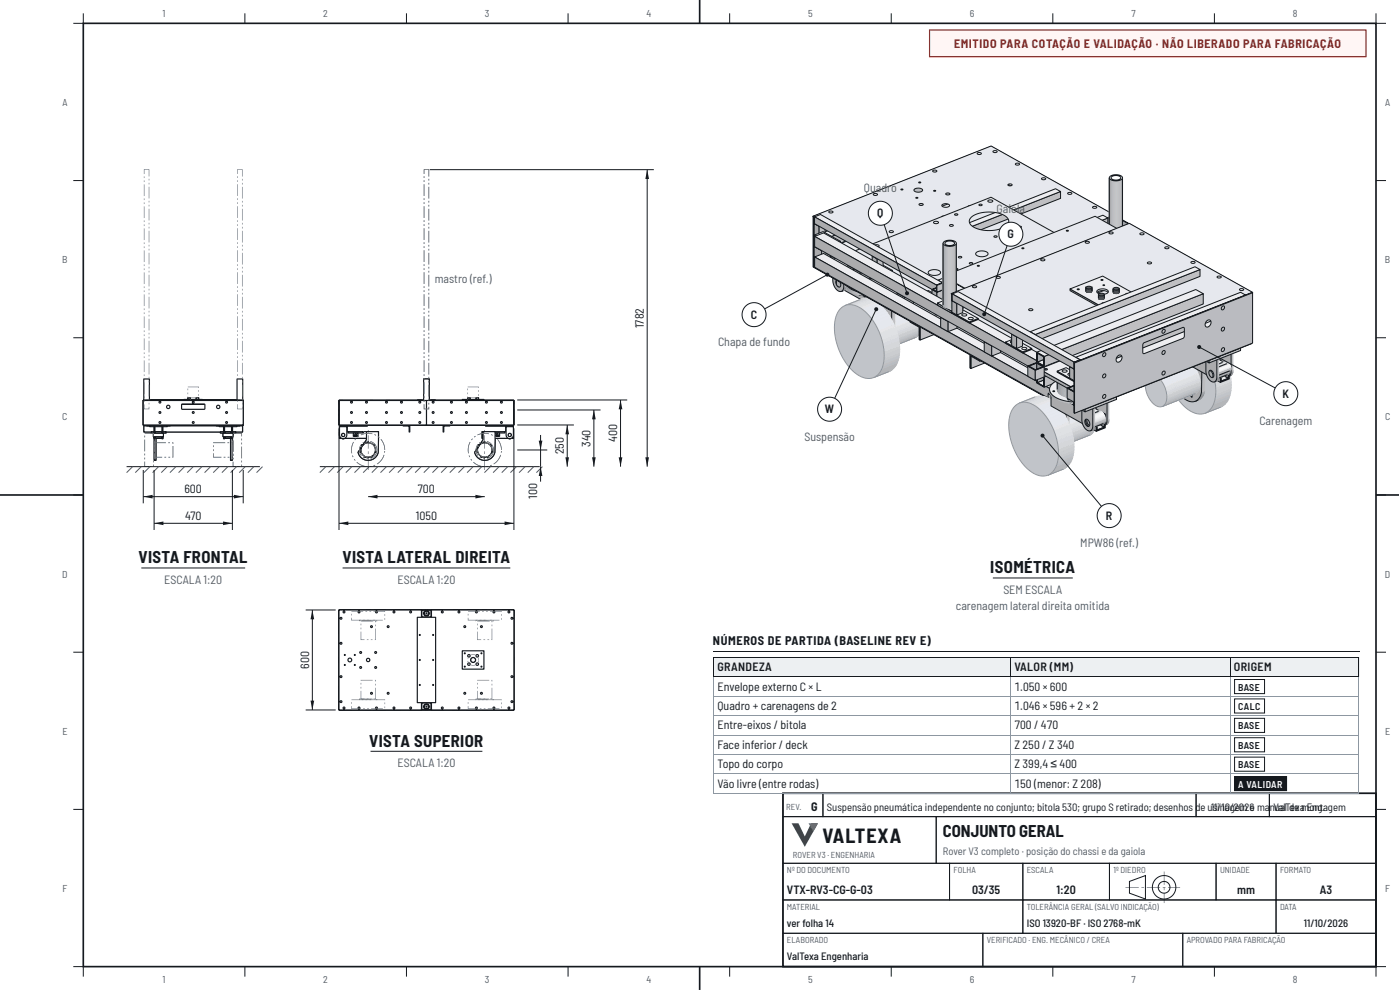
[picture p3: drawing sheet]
<svg xmlns="http://www.w3.org/2000/svg" width="420mm" height="297mm" viewBox="0 0 420 297" stroke-linecap="round" stroke-linejoin="round" font-family="sans-serif">
<defs><g id="words">
<text font-size="6" fill="#15191e" x="246.9" y="252.9">VALTEXA</text>
<g font-size="5" fill="#15191e">
<text x="41.6" y="169">VISTA FRONTAL</text>
<text x="102.8" y="169">VISTA LATERAL DIREITA</text>
<text x="297.2" y="172">ISOMÉTRICA</text>
<text x="110.8" y="224">VISTA SUPERIOR</text>
<text x="283" y="251.2">CONJUNTO GERAL</text>
</g>
<text font-size="3.7" fill="#15191e" x="214" y="193.4">NÚMEROS DE PARTIDA (BASELINE REV E)</text>
<text font-size="3.6" fill="#b3261e" x="286.3" y="14.5">EMITIDO PARA COTAÇÃO E VALIDAÇÃO · NÃO LIBERADO PARA FABRICAÇÃO</text>
<g font-size="3.6" fill="#505b66">
<text x="259.3" y="57.6">Quadro</text>
<text x="299.1" y="63.9">Ga</text>
<text x="302.7" y="63.9">i</text>
<text x="303.5" y="63.9">ola</text>
<text x="130.5" y="85">mastro (ref.)</text>
<text x="215.5" y="103.8">Chapa de fundo</text>
<text x="378" y="127.5">Carenagem</text>
<text x="241.4" y="132.2">Suspensão</text>
<text x="324.2" y="164.1">MPW86 (ref.)</text>
<text x="49.3" y="175.2">ESCALA 1:20</text>
<text x="119.3" y="175.2">ESCALA 1:20</text>
<text x="301.2" y="178.2">SEM ESCALA</text>
<text x="286.9" y="183">carenagem lateral direita omitida</text>
<text x="119.3" y="230.2">ESCALA 1:20</text>
</g>
<g font-size="3.6" fill="#15191e">
<text x="263.3" y="65.2">Q</text>
<text x="302.4" y="71.5">G</text>
<text x="225.4" y="95.7">C</text>
<text x="193.2" y="98.4" transform="rotate(-90 193.2 98.4)">1782</text>
<text x="384.9" y="119.4">K</text>
<text x="247.6" y="124">W</text>
<text x="169.2" y="136.3" transform="rotate(-90 169.2 136.3)">250</text>
<text x="177.2" y="134.1" transform="rotate(-90 177.2 134.1)">340</text>
<text x="185.2" y="132.7" transform="rotate(-90 185.2 132.7)">400</text>
<text x="55.4" y="148">600</text>
<text x="125.4" y="148">700</text>
<text x="161.2" y="149.7" transform="rotate(-90 161.2 149.7)">100</text>
<text x="55.5" y="156">470</text>
<text x="124.8" y="156">1050</text>
<text x="331.9" y="155.9">R</text>
<text x="92.7" y="200.6" transform="rotate(-90 92.7 200.6)">600</text>
<text x="215.4" y="201.3">GRANDEZA</text>
<text x="304.5" y="201.3">VALOR (MM)</text>
<text x="370.3" y="201.3">ORIGEM</text>
<text x="215.4" y="207.2">Envelope externo C × L</text>
<text x="304.5" y="207.2">1.050 × 600</text>
<text x="215.4" y="213">Quadro + carenagens de 2</text>
<text x="304.5" y="213">1.046 × 596 + 2 × 2</text>
<text x="215.4" y="218.8">Entre-eixos / bitola</text>
<text x="304.5" y="218.8">700 / 470</text>
<text x="215.4" y="224.6">Face inferior / deck</text>
<text x="304.5" y="224.6">Z 250 / Z 340</text>
<text x="215.4" y="230.5">Topo do corpo</text>
<text x="304.5" y="230.5">Z 399,4 ≤ 400</text>
<text x="215.4" y="236.3">Vão livre (entre rodas)</text>
<text x="304.5" y="236.3">150 (menor: Z 208)</text>
<text x="243.4" y="243.2">G</text>
<text x="236.2" y="268.1">VTX-RV3-CG-G-03</text>
<text x="291.7" y="268.1">03/35</text>
<text x="317.1" y="268.1">1:20</text>
<text x="371.3" y="268.1">mm</text>
<text x="396.1" y="268.1">A3</text>
</g>
<g font-size="3.2" fill="#15191e">
<text x="248.2" y="243.2">Suspensão pneumática independente no conjunto; bitola 530; grupo S retirado; desenhos de u1s1i/n10/2026</text>
<text x="367.7" y="243.2">agem e ma</text>
<text x="381.1" y="243.2">nVuaallTdeexamEonngt.agem</text>
<text x="236.2" y="278.1">ver folha 14</text>
<text x="308.2" y="278.1">ISO 13920-BF · ISO 2768-mK</text>
<text x="391.3" y="278.1">11/10/2026</text>
<text x="236.2" y="288.1">ValTexa Engenharia</text>
</g>
<text font-size="3.2" fill="#505b66" x="283" y="256.6">Rover V3 completo · posição do chassi e da gaiola</text>
<g font-size="3" fill="#505b66">
<text x="48.8" y="5">1</text>
<text x="97" y="5">2</text>
<text x="145.6" y="5">3</text>
<text x="194" y="5">4</text>
<text x="242.6" y="5">5</text>
<text x="291" y="5">6</text>
<text x="339.6" y="5">7</text>
<text x="388" y="5">8</text>
<text x="18.7" y="31.8">A</text>
<text x="415.7" y="31.8">A</text>
<text x="18.7" y="78.9">B</text>
<text x="415.7" y="78.9">B</text>
<text x="18.7" y="126.1">C</text>
<text x="415.7" y="126.1">C</text>
<text x="18.7" y="173.3">D</text>
<text x="415.7" y="173.3">D</text>
<text x="18.7" y="220.4">E</text>
<text x="415.7" y="220.4">E</text>
<text x="18.8" y="267.6">F</text>
<text x="415.8" y="267.6">F</text>
<text x="48.8" y="295">1</text>
<text x="97" y="295">2</text>
<text x="145.6" y="295">3</text>
<text x="194" y="295">4</text>
<text x="242.6" y="295">5</text>
<text x="291" y="295">6</text>
<text x="339.6" y="295">7</text>
<text x="388" y="295">8</text>
</g>
<g font-size="3" fill="#15191e">
<text x="371.6" y="207.2">BASE</text>
<text x="371.6" y="213">CALC</text>
<text x="371.6" y="218.8">BASE</text>
<text x="371.6" y="224.6">BASE</text>
<text x="371.6" y="230.5">BASE</text>
</g>
<text font-size="3" fill="#fff" x="371.6" y="236.3">A VALIDAR</text>
<g font-size="2.6" fill="#505b66">
<text x="236" y="242.9">REV.</text>
<text x="238" y="257.3">ROVER V3 · ENGENHARIA</text>
<text x="236.2" y="261.9">Nº DO DOCUMENTO</text>
<text x="286.2" y="261.9">FOLHA</text>
<text x="308.2" y="261.9">ESCALA</text>
<text x="334.2" y="261.9">1º DIEDRO</text>
<text x="366.2" y="261.9">UNIDADE</text>
<text x="384.2" y="261.9">FORMATO</text>
<text x="236.2" y="272.9">MATERIAL</text>
<text x="308.2" y="272.9">TOLERÂNCIA GERAL (SALVO INDICAÇÃO)</text>
<text x="384.2" y="272.9">DATA</text>
<text x="236.2" y="282.9">ELABORADO</text>
<text x="296.2" y="282.9">VERIFICADO · ENG. MECÂNICO / CREA</text>
<text x="356.2" y="282.9">APROVADO PARA FABRICAÇÃO</text>
</g>
</g></defs>
<path d="M25 7h388v283h-388zM210 0v7M0 148.5h25M413 148.5h6.9M210 290v7" fill="none" stroke="#15191e" stroke-width=".5"/>
<g fill="none" stroke="#15191e" stroke-width=".3">
<path d="M25 4v3h-3M73.5 4v3M122 4v3M170.5 4v3M219 4v3M267.5 4v3M316 4v3M364.5 4v3M413 4v3h3M22 54.2h3M413 54.2h3M22 101.3h3"/>
<path d="M413 101.3h3M22 148.5h3M413 148.5h3M22 195.7h3M413 195.7h3M22 242.8h3M413 242.8h3M22 290h3v3M73.5 290v3M122 290v3M170.5 290v3M219 290v3"/>
<path d="M267.5 290v3M316 290v3M364.5 290v3M416 290h-3v3"/>
</g>
<path d="M279 9h131v8h-131z" fill="#fff6f5"/>
<path d="M279 9h131v8h-131z" fill="none" stroke="#b3261e" stroke-width=".35"/>
<path d="M235 238h178v52h-178z" fill="none" stroke="#15191e" stroke-width=".5"/>
<path d="M235 238h12v7h-12zM247 238h112v7h-112zM359 238h22v7h-22zM381 238h32v7h-32zM235 245h46v14h-46z" fill="none" stroke="#15191e" stroke-width=".3"/>
<path d="M237.6 247h2.1l1.9 4 1.8-4h2.1l-3.9 7.1z" fill="#1d7443"/>
<path d="M242.7 247h2.8l-1.4 2.5z" fill="#38a46a"/>
<path d="M235 259h50v11h-50zM281 245h132v14h-132zM285 259h22v11h-22zM307 259h26v11h-26zM333 259h32v11h-32zM339 264.4l4.8-1.7v7l-4.8-1.7z" fill="none" stroke="#15191e" stroke-width=".3"/>
<path d="M337.8 266.1l4 .2zM342.6 266.1l.8 .2zM344.2 266.1l4 .2zM349 266.1l.8 .2zM350.6 266.1l3.6 .2z" fill="#15191e"/>
<g fill="none" stroke="#15191e" stroke-width=".3">
<circle cx="349.4" cy="266.2" r="1.76"/>
<circle cx="349.4" cy="266.2" r="3.5"/>
</g>
<path d="M349.3 261.5l.2 4zM349.3 266.3l.2 .8zM349.3 267.9l.2 3z" fill="#15191e"/>
<path d="M365 259h18v11h-18zM383 259h30v11h-30zM235 270h72v10h-72zM235 280h60v10h-60zM295 280h60v10h-60zM307 270h76v10h-76zM355 280h58v10h-58zM383 270h30v10h-30z" fill="none" stroke="#15191e" stroke-width=".3"/>
<path d="M128 120.1v7.4h26.1v-7.4zM129.7 126.8a.3 .3 0 0 0 .6 0 .3 .3 0 0 0-.6 0zM129.7 123.8a.3 .3 0 0 0 .6 0 .3 .3 0 0 0-.6 0zM129.7 120.7a.3 .3 0 0 0 .6 0 .3 .3 0 0 0-.6 0zM135.2 126.8a.3 .3 0 0 0 .6 0 .3 .3 0 0 0-.6 0zM135.2 123.8a.3 .3 0 0 0 .6 0 .3 .3 0 0 0-.6 0zM135.2 120.7a.3 .3 0 0 0 .6 0 .3 .3 0 0 0-.6 0zM139.7 126.8a.3 .3 0 0 0 .6 0 .3 .3 0 0 0-.6 0zM139.7 123.8a.3 .3 0 0 0 .6 0 .3 .3 0 0 0-.6 0zM139.7 120.7a.3 .3 0 0 0 .6 0 .3 .3 0 0 0-.6 0zM145.7 126.8a.3 .3 0 0 0 .6 0 .3 .3 0 0 0-.6 0zM145.7 123.8a.3 .3 0 0 0 .6 0 .3 .3 0 0 0-.6 0zM145.7 120.7a.3 .3 0 0 0 .6 0 .3 .3 0 0 0-.6 0zM150.2 126.8a.3 .3 0 0 0 .6 0 .3 .3 0 0 0-.6 0zM150.2 123.8a.3 .3 0 0 0 .6 0 .3 .3 0 0 0-.6 0zM150.2 120.7a.3 .3 0 0 0 .6 0 .3 .3 0 0 0-.6 0z" fill-rule="evenodd" fill="#fff"/>
<g fill="none" stroke="#15191e" stroke-width=".35">
<path d="M128 120.1h26.1v7.4h-26.1z"/>
<circle cx="130" cy="123.8" r=".28"/>
<circle cx="130" cy="126.8" r=".28"/>
<circle cx="130" cy="120.7" r=".28"/>
<circle cx="135.5" cy="123.8" r=".28"/>
<circle cx="135.5" cy="126.8" r=".28"/>
<circle cx="135.5" cy="120.7" r=".28"/>
<circle cx="140" cy="126.8" r=".28"/>
<circle cx="140" cy="123.8" r=".28"/>
<circle cx="140" cy="120.7" r=".28"/>
<circle cx="146" cy="126.8" r=".28"/>
<circle cx="146" cy="123.8" r=".28"/>
<circle cx="146" cy="120.7" r=".28"/>
<circle cx="150.5" cy="126.8" r=".28"/>
<circle cx="150.5" cy="123.8" r=".28"/>
<circle cx="150.5" cy="120.7" r=".28"/>
</g>
<path d="M101.8 120.1v7.4h26.2v-7.4zM125.7 126.8a.3 .3 0 0 0 .6 0 .3 .3 0 0 0-.6 0zM125.7 123.8a.3 .3 0 0 0 .6 0 .3 .3 0 0 0-.6 0zM125.7 120.7a.3 .3 0 0 0 .6 0 .3 .3 0 0 0-.6 0zM120.2 126.8a.3 .3 0 0 0 .6 0 .3 .3 0 0 0-.6 0zM120.2 123.8a.3 .3 0 0 0 .6 0 .3 .3 0 0 0-.6 0zM120.2 120.7a.3 .3 0 0 0 .6 0 .3 .3 0 0 0-.6 0zM115.7 126.8a.3 .3 0 0 0 .6 0 .3 .3 0 0 0-.6 0zM115.7 123.8a.3 .3 0 0 0 .6 0 .3 .3 0 0 0-.6 0zM115.7 120.7a.3 .3 0 0 0 .6 0 .3 .3 0 0 0-.6 0zM109.7 126.8a.3 .3 0 0 0 .6 0 .3 .3 0 0 0-.6 0zM109.7 123.8a.3 .3 0 0 0 .6 0 .3 .3 0 0 0-.6 0zM109.7 120.7a.3 .3 0 0 0 .6 0 .3 .3 0 0 0-.6 0zM105.2 126.8a.3 .3 0 0 0 .6 0 .3 .3 0 0 0-.6 0zM105.2 123.8a.3 .3 0 0 0 .6 0 .3 .3 0 0 0-.6 0zM105.2 120.7a.3 .3 0 0 0 .6 0 .3 .3 0 0 0-.6 0z" fill-rule="evenodd" fill="#fff"/>
<g fill="none" stroke="#15191e" stroke-width=".35">
<path d="M101.8 120.1h26.2v7.4h-26.2z"/>
<circle cx="105.5" cy="123.8" r=".28"/>
<circle cx="105.5" cy="126.8" r=".28"/>
<circle cx="105.5" cy="120.7" r=".28"/>
<circle cx="110" cy="126.8" r=".28"/>
<circle cx="110" cy="123.8" r=".28"/>
<circle cx="110" cy="120.7" r=".28"/>
<circle cx="116" cy="126.8" r=".28"/>
<circle cx="116" cy="123.8" r=".28"/>
<circle cx="116" cy="120.7" r=".28"/>
<circle cx="120.5" cy="123.8" r=".28"/>
<circle cx="120.5" cy="126.8" r=".28"/>
<circle cx="120.5" cy="120.7" r=".28"/>
<circle cx="126" cy="126.8" r=".28"/>
<circle cx="126" cy="123.8" r=".28"/>
<circle cx="126" cy="120.7" r=".28"/>
</g>
<path d="M129.6 120.1h24.5v1h-24.5z" fill-rule="evenodd" fill="#fff"/>
<path d="M129.6 120.1h24.5v1h-24.5z" fill="none" stroke="#15191e" stroke-width=".35"/>
<path d="M129.5 120.1l.1 1z" fill-rule="evenodd" fill="#fff"/>
<path d="M129.5 120.1l.1 1z" fill="none" stroke="#15191e" stroke-width=".35"/>
<path d="M154.1 120.1v1z" fill-rule="evenodd" fill="#fff"/>
<path d="M154.1 120.1v1z" fill="none" stroke="#15191e" stroke-width=".35"/>
<path d="M153.1 121.1h1v1.7h-1z" fill-rule="evenodd" fill="#fff"/>
<path d="M153.1 121.1h1v1.7h-1z" fill="none" stroke="#15191e" stroke-width=".35"/>
<path d="M129.5 121.1h1v1.7h-1z" fill-rule="evenodd" fill="#fff"/>
<path d="M129.5 121.1h1v1.7h-1z" fill="none" stroke="#15191e" stroke-width=".35"/>
<path d="M141.5 121.1h1v1.7h-1z" fill-rule="evenodd" fill="#fff"/>
<path d="M141.5 121.1h1v1.7h-1z" fill="none" stroke="#15191e" stroke-width=".35"/>
<path d="M101.9 120.1h24.5v1h-24.5z" fill-rule="evenodd" fill="#fff"/>
<path d="M101.9 120.1h24.5v1h-24.5z" fill="none" stroke="#15191e" stroke-width=".35"/>
<path d="M126.4 120.1l.1 1z" fill-rule="evenodd" fill="#fff"/>
<path d="M126.4 120.1l.1 1z" fill="none" stroke="#15191e" stroke-width=".35"/>
<path d="M101.8 120.1l.1 1z" fill-rule="evenodd" fill="#fff"/>
<path d="M101.8 120.1l.1 1z" fill="none" stroke="#15191e" stroke-width=".35"/>
<path d="M101.8 121.1h1v1.7h-1z" fill-rule="evenodd" fill="#fff"/>
<path d="M101.8 121.1h1v1.7h-1z" fill="none" stroke="#15191e" stroke-width=".35"/>
<path d="M125.5 121.1h1v1.7h-1z" fill-rule="evenodd" fill="#fff"/>
<path d="M125.5 121.1h1v1.7h-1z" fill="none" stroke="#15191e" stroke-width=".35"/>
<path d="M113.5 121.1h1v1.7h-1z" fill-rule="evenodd" fill="#fff"/>
<path d="M113.5 121.1h1v1.7h-1z" fill="none" stroke="#15191e" stroke-width=".35"/>
<path d="M101.9 126h52.1v1.5h-52.1z" fill-rule="evenodd" fill="#fff"/>
<path d="M101.9 126h52.1v1.5h-52.1z" fill="none" stroke="#15191e" stroke-width=".35"/>
<path d="M154 126l.1 1.5z" fill-rule="evenodd" fill="#fff"/>
<path d="M154 126l.1 1.5z" fill="none" stroke="#15191e" stroke-width=".35"/>
<path d="M101.8 126l.1 1.5z" fill-rule="evenodd" fill="#fff"/>
<path d="M101.8 126l.1 1.5z" fill="none" stroke="#15191e" stroke-width=".35"/>
<path d="M101.9 123h52.1v1.5h-52.1z" fill-rule="evenodd" fill="#fff"/>
<path d="M101.9 123h52.1v1.5h-52.1z" fill="none" stroke="#15191e" stroke-width=".35"/>
<path d="M154 123l.1 1.5z" fill-rule="evenodd" fill="#fff"/>
<path d="M154 123l.1 1.5z" fill="none" stroke="#15191e" stroke-width=".35"/>
<path d="M101.8 123l.1 1.5z" fill-rule="evenodd" fill="#fff"/>
<path d="M101.8 123l.1 1.5z" fill="none" stroke="#15191e" stroke-width=".35"/>
<path d="M101.8 124.5h1.5v1.5h-1.5z" fill-rule="evenodd" fill="#fff"/>
<path d="M101.8 124.5h1.5v1.5h-1.5z" fill="none" stroke="#15191e" stroke-width=".35"/>
<path d="M109.7 124.5h1.5v1.5h-1.5z" fill-rule="evenodd" fill="#fff"/>
<path d="M109.7 124.5h1.5v1.5h-1.5z" fill="none" stroke="#15191e" stroke-width=".35"/>
<path d="M118.5 124.5h1.5v1.5h-1.5z" fill-rule="evenodd" fill="#fff"/>
<path d="M118.5 124.5h1.5v1.5h-1.5z" fill="none" stroke="#15191e" stroke-width=".35"/>
<path d="M127.2 124.5h1.5v1.5h-1.5z" fill-rule="evenodd" fill="#fff"/>
<path d="M127.2 124.5h1.5v1.5h-1.5z" fill="none" stroke="#15191e" stroke-width=".35"/>
<path d="M136 124.5h1.5v1.5h-1.5z" fill-rule="evenodd" fill="#fff"/>
<path d="M136 124.5h1.5v1.5h-1.5z" fill="none" stroke="#15191e" stroke-width=".35"/>
<path d="M144.7 124.5h1.5v1.5h-1.5z" fill-rule="evenodd" fill="#fff"/>
<path d="M144.7 124.5h1.5v1.5h-1.5z" fill="none" stroke="#15191e" stroke-width=".35"/>
<path d="M152.6 124.5h1.5v1.5h-1.5z" fill-rule="evenodd" fill="#fff"/>
<path d="M152.6 124.5h1.5v1.5h-1.5z" fill="none" stroke="#15191e" stroke-width=".35"/>
<path d="M150.6 122.8l3.5 .2z" fill-rule="evenodd" fill="#fff"/>
<path d="M150.6 122.8l3.5 .2z" fill="none" stroke="#15191e" stroke-width=".35"/>
<path d="M129.5 122.8l3.5 .2z" fill-rule="evenodd" fill="#fff"/>
<path d="M129.5 122.8l3.5 .2z" fill="none" stroke="#15191e" stroke-width=".35"/>
<path d="M140.2 122.8l3.5 .2z" fill-rule="evenodd" fill="#fff"/>
<path d="M140.2 122.8l3.5 .2z" fill="none" stroke="#15191e" stroke-width=".35"/>
<path d="M101.8 122.8l3.5 .2z" fill-rule="evenodd" fill="#fff"/>
<path d="M101.8 122.8l3.5 .2z" fill="none" stroke="#15191e" stroke-width=".35"/>
<path d="M123 122.8l3.5 .2z" fill-rule="evenodd" fill="#fff"/>
<path d="M123 122.8l3.5 .2z" fill="none" stroke="#15191e" stroke-width=".35"/>
<path d="M112.2 122.8l3.5 .2z" fill-rule="evenodd" fill="#fff"/>
<path d="M112.2 122.8l3.5 .2z" fill="none" stroke="#15191e" stroke-width=".35"/>
<path d="M127.1 113.7h1.7v9h-1.7z" fill-rule="evenodd" fill="#fff"/>
<path d="M127.1 113.7h1.7v9h-1.7z" fill="none" stroke="#15191e" stroke-width=".35"/>
<path d="M126.6 122.7h2.8v.3h-2.8z" fill-rule="evenodd" fill="#fff"/>
<path d="M126.6 122.7h2.8v.3h-2.8z" fill="none" stroke="#15191e" stroke-width=".35"/>
<path d="M151.9 128h2.2v2.5a1.1 1.1 0 0 1-1.1 1.1 1.1 1.1 0 0 1-1.1-1.1zM152.5 130.5a.5 .5 0 0 0 1 0 .5 .5 0 0 0-1 0z" fill-rule="evenodd" fill="#fff"/>
<g fill="none" stroke="#15191e" stroke-width=".35">
<path d="M151.9 128h2.2v2.5a1.1 1.1 0 0 1-1.1 1.1 1.1 1.1 0 0 1-1.1-1.1z"/>
<circle cx="153" cy="130.5" r=".5"/>
</g>
<path d="M101.9 128h2.2v2.5a1.1 1.1 0 0 1-1.1 1.1 1.1 1.1 0 0 1-1.1-1.1zM102.5 130.5a.5 .5 0 0 0 1 0 .5 .5 0 0 0-1 0z" fill-rule="evenodd" fill="#fff"/>
<g fill="none" stroke="#15191e" stroke-width=".35">
<path d="M101.9 128h2.2v2.5a1.1 1.1 0 0 1-1.1 1.1 1.1 1.1 0 0 1-1.1-1.1z"/>
<circle cx="103" cy="130.5" r=".5"/>
</g>
<path d="M145 129.5v2.4l-2.5 3.8a3.1 3.1 0 0 0 3 2.4 3.1 3.1 0 0 0 3-2.4l.1-6.2zM143.3 135a2.2 2.2 0 0 0 4.4 0 2.2 2.2 0 0 0-4.4 0zM145.4 132.6a.11 .11 0 0 0 .2 0 .11 .11 0 0 0-.2 0zM143.5 133.5a.15 .15 0 0 0 .3 0 .15 .15 0 0 0-.3 0zM143.1 135.5a.11 .11 0 0 0 .2 0 .11 .11 0 0 0-.2 0zM144.4 137.1a.11 .11 0 0 0 .2 0 .11 .11 0 0 0-.2 0zM146.4 137.1a.11 .11 0 0 0 .2 0 .11 .11 0 0 0-.2 0zM147.7 135.5a.11 .11 0 0 0 .2 0 .11 .11 0 0 0-.2 0zM147.2 133.5a.15 .15 0 0 0 .3 0 .15 .15 0 0 0-.3 0z" fill-rule="evenodd" fill="#fff"/>
<g fill="none" stroke="#15191e" stroke-width=".35">
<path d="M145 129.5h3.6l-.1 6.2a3.1 3.1 0 0 1-3 2.4 3.1 3.1 0 0 1-3-2.4l2.5-3.8z"/>
<circle cx="143.2" cy="135.5" r=".11"/>
<circle cx="143.6" cy="133.5" r=".11"/>
<circle cx="144.5" cy="137.1" r=".11"/>
<circle cx="145.5" cy="132.6" r=".11"/>
<circle cx="145.5" cy="135" r="2.2"/>
<circle cx="146.5" cy="137.1" r=".11"/>
<circle cx="147.4" cy="133.5" r=".11"/>
<circle cx="147.8" cy="135.5" r=".11"/>
</g>
<path d="M110 129.5v2.4l-2.5 3.8a3.1 3.1 0 0 0 3 2.4 3.1 3.1 0 0 0 3-2.4l.1-6.2zM108.3 135a2.2 2.2 0 0 0 4.4 0 2.2 2.2 0 0 0-4.4 0zM110.4 132.6a.11 .11 0 0 0 .2 0 .11 .11 0 0 0-.2 0zM108.5 133.5a.15 .15 0 0 0 .3 0 .15 .15 0 0 0-.3 0zM108.1 135.5a.11 .11 0 0 0 .2 0 .11 .11 0 0 0-.2 0zM109.4 137.1a.11 .11 0 0 0 .2 0 .11 .11 0 0 0-.2 0zM111.4 137.1a.11 .11 0 0 0 .2 0 .11 .11 0 0 0-.2 0zM112.7 135.5a.11 .11 0 0 0 .2 0 .11 .11 0 0 0-.2 0zM112.2 133.5a.15 .15 0 0 0 .3 0 .15 .15 0 0 0-.3 0z" fill-rule="evenodd" fill="#fff"/>
<g fill="none" stroke="#15191e" stroke-width=".35">
<path d="M110 129.5h3.6l-.1 6.2a3.1 3.1 0 0 1-3 2.4 3.1 3.1 0 0 1-3-2.4l2.5-3.8z"/>
<circle cx="108.2" cy="135.5" r=".11"/>
<circle cx="108.6" cy="133.5" r=".11"/>
<circle cx="109.5" cy="137.1" r=".11"/>
<circle cx="110.5" cy="132.6" r=".11"/>
<circle cx="110.5" cy="135" r="2.2"/>
<circle cx="111.5" cy="137.1" r=".11"/>
<circle cx="112.4" cy="133.5" r=".11"/>
<circle cx="112.8" cy="135.5" r=".11"/>
</g>
<path d="M148.5 129.9v1h1.4v-1zM148.9 130.5a.3 .3 0 0 0 .6 0 .3 .3 0 0 0-.6 0z" fill-rule="evenodd" fill="#fff"/>
<g fill="none" stroke="#15191e" stroke-width=".35">
<path d="M148.5 129.9h1.4v1h-1.4z"/>
<circle cx="149.2" cy="130.5" r=".3"/>
</g>
<path d="M106 129.9v1h1.4v-1zM106.4 130.5a.3 .3 0 0 0 .6 0 .3 .3 0 0 0-.6 0z" fill-rule="evenodd" fill="#fff"/>
<g fill="none" stroke="#15191e" stroke-width=".35">
<path d="M106 129.9h1.4v1h-1.4z"/>
<circle cx="106.7" cy="130.5" r=".3"/>
</g>
<path d="M145 129.5h9.1v2h-9.1z" fill-rule="evenodd" fill="#fff"/>
<path d="M145 129.5h9.1v2h-9.1z" fill="none" stroke="#15191e" stroke-width=".35"/>
<path d="M144.7 129.5h.3v2h-.3z" fill-rule="evenodd" fill="#fff"/>
<path d="M144.7 129.5h.3v2h-.3z" fill="none" stroke="#15191e" stroke-width=".35"/>
<path d="M152.1 130.5a.85 .85 0 0 0 1.7 0 .85 .85 0 0 0-1.7 0zM152.4 130.5a.6 .6 0 0 0 1.2 0 .6 .6 0 0 0-1.2 0z" fill-rule="evenodd" fill="#fff"/>
<g fill="none" stroke="#15191e" stroke-width=".35">
<circle cx="153" cy="130.5" r=".58"/>
<circle cx="153" cy="130.5" r=".85"/>
</g>
<path d="M146.9 129.5h4.6v.4h-4.6z" fill-rule="evenodd" fill="#fff"/>
<path d="M146.9 129.5h4.6v.4h-4.6z" fill="none" stroke="#15191e" stroke-width=".35"/>
<circle cx="149.2" cy="130.5" r=".3" fill="#fff"/>
<circle cx="149.2" cy="130.5" r=".3" fill="none" stroke="#15191e" stroke-width=".35"/>
<circle cx="153" cy="130.5" r=".5" fill="#fff"/>
<circle cx="153" cy="130.5" r=".5" fill="none" stroke="#15191e" stroke-width=".35"/>
<path d="M151.8 127.6h2.3v.4h-2.3z" fill-rule="evenodd" fill="#fff"/>
<path d="M151.8 127.6h2.3v.4h-2.3z" fill="none" stroke="#15191e" stroke-width=".35"/>
<path d="M144.9 125.5h9.1v.5h-9.1z" fill-rule="evenodd" fill="#fff"/>
<path d="M144.9 125.5h9.1v.5h-9.1z" fill="none" stroke="#15191e" stroke-width=".35"/>
<path d="M146.7 126h5v1.6h-5z" fill-rule="evenodd" fill="#fff"/>
<path d="M146.7 126h5v1.6h-5z" fill="none" stroke="#15191e" stroke-width=".35"/>
<path d="M145.7 127.6h5.8v.2h-5.8z" fill-rule="evenodd" fill="#fff"/>
<path d="M145.7 127.6h5.8v.2h-5.8z" fill="none" stroke="#15191e" stroke-width=".35"/>
<path d="M101.9 129.5h9.1v2h-9.1z" fill-rule="evenodd" fill="#fff"/>
<path d="M101.9 129.5h9.1v2h-9.1z" fill="none" stroke="#15191e" stroke-width=".35"/>
<path d="M111 129.5h.3v2h-.3z" fill-rule="evenodd" fill="#fff"/>
<path d="M111 129.5h.3v2h-.3z" fill="none" stroke="#15191e" stroke-width=".35"/>
<path d="M102.1 130.5a.85 .85 0 0 0 1.7 0 .85 .85 0 0 0-1.7 0zM102.4 130.5a.6 .6 0 0 0 1.2 0 .6 .6 0 0 0-1.2 0z" fill-rule="evenodd" fill="#fff"/>
<g fill="none" stroke="#15191e" stroke-width=".35">
<circle cx="103" cy="130.5" r=".85"/>
<circle cx="103" cy="130.5" r=".58"/>
</g>
<path d="M104.4 129.5h4.6v.4h-4.6z" fill-rule="evenodd" fill="#fff"/>
<path d="M104.4 129.5h4.6v.4h-4.6z" fill="none" stroke="#15191e" stroke-width=".35"/>
<circle cx="106.7" cy="130.5" r=".3" fill="#fff"/>
<circle cx="106.7" cy="130.5" r=".3" fill="none" stroke="#15191e" stroke-width=".35"/>
<circle cx="103" cy="130.5" r=".5" fill="#fff"/>
<circle cx="103" cy="130.5" r=".5" fill="none" stroke="#15191e" stroke-width=".35"/>
<path d="M101.9 127.6h2.3v.4h-2.3z" fill-rule="evenodd" fill="#fff"/>
<path d="M101.9 127.6h2.3v.4h-2.3z" fill="none" stroke="#15191e" stroke-width=".35"/>
<path d="M102 125.5h9.1v.5h-9.1z" fill-rule="evenodd" fill="#fff"/>
<path d="M102 125.5h9.1v.5h-9.1z" fill="none" stroke="#15191e" stroke-width=".35"/>
<path d="M104.2 126h5v1.6h-5z" fill-rule="evenodd" fill="#fff"/>
<path d="M104.2 126h5v1.6h-5z" fill="none" stroke="#15191e" stroke-width=".35"/>
<path d="M104.5 127.6h5.7v.2h-5.7z" fill-rule="evenodd" fill="#fff"/>
<path d="M104.5 127.6h5.7v.2h-5.7z" fill="none" stroke="#15191e" stroke-width=".35"/>
<path d="M148.5 129.9v1h1.4v-1zM148.9 130.5a.3 .3 0 0 0 .6 0 .3 .3 0 0 0-.6 0z" fill-rule="evenodd" fill="#fff"/>
<g fill="none" stroke="#15191e" stroke-width=".35">
<path d="M148.5 129.9h1.4v1h-1.4z"/>
<circle cx="149.2" cy="130.5" r=".3"/>
</g>
<path d="M106 129.9v1h1.4v-1zM106.4 130.5a.3 .3 0 0 0 .6 0 .3 .3 0 0 0-.6 0z" fill-rule="evenodd" fill="#fff"/>
<g fill="none" stroke="#15191e" stroke-width=".35">
<path d="M106 129.9h1.4v1h-1.4z"/>
<circle cx="106.7" cy="130.5" r=".3"/>
</g>
<path d="M151.9 128h2.2v2.5a1.1 1.1 0 0 1-1.1 1.1 1.1 1.1 0 0 1-1.1-1.1zM152.5 130.5a.5 .5 0 0 0 1 0 .5 .5 0 0 0-1 0z" fill-rule="evenodd" fill="#fff"/>
<g fill="none" stroke="#15191e" stroke-width=".35">
<path d="M151.9 128h2.2v2.5a1.1 1.1 0 0 1-1.1 1.1 1.1 1.1 0 0 1-1.1-1.1z"/>
<circle cx="153" cy="130.5" r=".5"/>
</g>
<path d="M101.9 128h2.2v2.5a1.1 1.1 0 0 1-1.1 1.1 1.1 1.1 0 0 1-1.1-1.1zM102.5 130.5a.5 .5 0 0 0 1 0 .5 .5 0 0 0-1 0z" fill-rule="evenodd" fill="#fff"/>
<g fill="none" stroke="#15191e" stroke-width=".35">
<path d="M101.9 128h2.2v2.5a1.1 1.1 0 0 1-1.1 1.1 1.1 1.1 0 0 1-1.1-1.1z"/>
<circle cx="103" cy="130.5" r=".5"/>
</g>
<path d="M140.4 119.3h.7v.5h-.7z" fill-rule="evenodd" fill="#fff"/>
<path d="M140.4 119.3h.7v.5h-.7z" fill="none" stroke="#15191e" stroke-width=".35"/>
<path d="M142.9 119.3h.7v.5h-.7z" fill-rule="evenodd" fill="#fff"/>
<path d="M142.9 119.3h.7v.5h-.7z" fill="none" stroke="#15191e" stroke-width=".35"/>
<path d="M152.6 126v1.5h1.5v-1.5zM152.7 126.1v1.3h1.3v-1.3z" fill-rule="evenodd" fill="#fff"/>
<path d="M152.6 126h1.5v1.5h-1.5zM152.7 126.1h1.3v1.3h-1.3z" fill="none" stroke="#15191e" stroke-width=".35"/>
<path d="M144.7 126v1.5h1.5v-1.5zM144.8 126.1v1.3h1.3v-1.3z" fill-rule="evenodd" fill="#fff"/>
<path d="M144.7 126h1.5v1.5h-1.5zM144.8 126.1h1.3v1.3h-1.3z" fill="none" stroke="#15191e" stroke-width=".35"/>
<path d="M101.8 126v1.5h1.5v-1.5zM101.9 126.1v1.3h1.3v-1.3z" fill-rule="evenodd" fill="#fff"/>
<path d="M101.8 126h1.5v1.5h-1.5zM101.9 126.1h1.3v1.3h-1.3z" fill="none" stroke="#15191e" stroke-width=".35"/>
<path d="M109.7 126v1.5h1.5v-1.5zM109.8 126.1v1.3h1.3v-1.3z" fill-rule="evenodd" fill="#fff"/>
<path d="M109.7 126h1.5v1.5h-1.5zM109.8 126.1h1.3v1.3h-1.3z" fill="none" stroke="#15191e" stroke-width=".35"/>
<path d="M152.6 123v1.5h1.5v-1.5zM152.7 123.1v1.3h1.3v-1.3z" fill-rule="evenodd" fill="#fff"/>
<path d="M152.6 123h1.5v1.5h-1.5zM152.7 123.1h1.3v1.3h-1.3z" fill="none" stroke="#15191e" stroke-width=".35"/>
<path d="M144.7 123v1.5h1.5v-1.5zM144.8 123.1v1.3h1.3v-1.3z" fill-rule="evenodd" fill="#fff"/>
<path d="M144.7 123h1.5v1.5h-1.5zM144.8 123.1h1.3v1.3h-1.3z" fill="none" stroke="#15191e" stroke-width=".35"/>
<path d="M101.8 123v1.5h1.5v-1.5zM101.9 123.1v1.3h1.3v-1.3z" fill-rule="evenodd" fill="#fff"/>
<path d="M101.8 123h1.5v1.5h-1.5zM101.9 123.1h1.3v1.3h-1.3z" fill="none" stroke="#15191e" stroke-width=".35"/>
<path d="M109.7 123v1.5h1.5v-1.5zM109.8 123.1v1.3h1.3v-1.3z" fill-rule="evenodd" fill="#fff"/>
<path d="M109.7 123h1.5v1.5h-1.5zM109.8 123.1h1.3v1.3h-1.3z" fill="none" stroke="#15191e" stroke-width=".35"/>
<path d="M101.8 124.5h1.5v1.5h-1.5z" fill-rule="evenodd" fill="#fff"/>
<path d="M101.8 124.5h1.5v1.5h-1.5z" fill="none" stroke="#15191e" stroke-width=".35"/>
<path d="M152.6 124.5h1.5v1.5h-1.5z" fill-rule="evenodd" fill="#fff"/>
<path d="M152.6 124.5h1.5v1.5h-1.5z" fill="none" stroke="#15191e" stroke-width=".35"/>
<path d="M101.8 127.5l52.3 .1z" fill-rule="evenodd" fill="#fff"/>
<path d="M101.8 127.5l52.3 .1z" fill="none" stroke="#15191e" stroke-width=".35"/>
<path d="M133 127.6h2v.2h-1.8v1.8h-.2z" fill-rule="evenodd" fill="#fff"/>
<path d="M133 127.6h2v.2h-1.8v1.8h-.2z" fill="none" stroke="#15191e" stroke-width=".35"/>
<path d="M121 127.6h2v2h-.2v-1.8h-1.8z" fill-rule="evenodd" fill="#fff"/>
<path d="M121 127.6h2v2h-.2v-1.8h-1.8z" fill="none" stroke="#15191e" stroke-width=".35"/>
<path d="M153.1 120.1v1h1v-1zM153.2 120.2v.9h.9v-.9z" fill-rule="evenodd" fill="#fff"/>
<path d="M153.1 120.1h1v1h-1zM153.2 120.2h.9v.9h-.9z" fill="none" stroke="#15191e" stroke-width=".35"/>
<path d="M129.5 120.1v1h1v-1zM129.6 120.2v.9h.8v-.9z" fill-rule="evenodd" fill="#fff"/>
<path d="M129.5 120.1h1v1h-1zM129.6 120.2h.8v.9h-.8z" fill="none" stroke="#15191e" stroke-width=".35"/>
<path d="M139 120.1v1h1v-1zM139.1 120.2v.9h.8v-.9z" fill-rule="evenodd" fill="#fff"/>
<path d="M139 120.1h1v1h-1zM139.1 120.2h.8v.9h-.8z" fill="none" stroke="#15191e" stroke-width=".35"/>
<path d="M144 120.1v1h1v-1zM144.1 120.2v.9h.8v-.9z" fill-rule="evenodd" fill="#fff"/>
<path d="M144 120.1h1v1h-1zM144.1 120.2h.8v.9h-.8z" fill="none" stroke="#15191e" stroke-width=".35"/>
<path d="M101.8 120.1v1h1v-1zM101.9 120.2v.9h.9v-.9z" fill-rule="evenodd" fill="#fff"/>
<path d="M101.8 120.1h1v1h-1zM101.9 120.2h.9v.9h-.9z" fill="none" stroke="#15191e" stroke-width=".35"/>
<path d="M125.5 120.1v1h1v-1zM125.6 120.2v.9h.8v-.9z" fill-rule="evenodd" fill="#fff"/>
<path d="M125.5 120.1h1v1h-1zM125.6 120.2h.8v.9h-.8z" fill="none" stroke="#15191e" stroke-width=".35"/>
<path d="M116 120.1v1h1v-1zM116.1 120.2v.9h.8v-.9z" fill-rule="evenodd" fill="#fff"/>
<path d="M116 120.1h1v1h-1zM116.1 120.2h.8v.9h-.8z" fill="none" stroke="#15191e" stroke-width=".35"/>
<path d="M111 120.1v1h1v-1zM111.1 120.2v.9h.8v-.9z" fill-rule="evenodd" fill="#fff"/>
<path d="M111 120.1h1v1h-1zM111.1 120.2h.8v.9h-.8z" fill="none" stroke="#15191e" stroke-width=".35"/>
<path d="M138.7 119.8h6.5v.3h-6.5z" fill-rule="evenodd" fill="#fff"/>
<path d="M138.7 119.8h6.5v.3h-6.5z" fill="none" stroke="#15191e" stroke-width=".35"/>
<path d="M154.1 120.1l.1 7.4z" fill-rule="evenodd" fill="#fff"/>
<path d="M154.1 120.1l.1 7.4z" fill="none" stroke="#15191e" stroke-width=".35"/>
<path d="M101.7 120.1l.1 7.4z" fill-rule="evenodd" fill="#fff"/>
<path d="M101.7 120.1l.1 7.4z" fill="none" stroke="#15191e" stroke-width=".35"/>
<path d="M129.5 120.1h24.7z" fill-rule="evenodd" fill="#fff"/>
<path d="M129.5 120.1h24.7z" fill="none" stroke="#15191e" stroke-width=".35"/>
<path d="M101.7 120.1h24.8z" fill-rule="evenodd" fill="#fff"/>
<path d="M101.7 120.1h24.8z" fill="none" stroke="#15191e" stroke-width=".35"/>
<path d="M125.2 120l5.5 .1z" fill-rule="evenodd" fill="#fff"/>
<path d="M125.2 120l5.5 .1z" fill="none" stroke="#15191e" stroke-width=".35"/>
<path d="M140.4 119.3h.7v.5h-.7z" fill-rule="evenodd" fill="#fff"/>
<path d="M140.4 119.3h.7v.5h-.7z" fill="none" stroke="#15191e" stroke-width=".35"/>
<path d="M142.9 119.3h.7v.5h-.7z" fill-rule="evenodd" fill="#fff"/>
<path d="M142.9 119.3h.7v.5h-.7z" fill="none" stroke="#15191e" stroke-width=".35"/>
<path d="M151.9 128h2.2v2.5a1.1 1.1 0 0 1-1.1 1.1 1.1 1.1 0 0 1-1.1-1.1zM152.5 130.5a.5 .5 0 0 0 1 0 .5 .5 0 0 0-1 0z" fill-rule="evenodd" fill="#fff"/>
<g fill="none" stroke="#15191e" stroke-width=".35">
<path d="M151.9 128h2.2v2.5a1.1 1.1 0 0 1-1.1 1.1 1.1 1.1 0 0 1-1.1-1.1z"/>
<circle cx="153" cy="130.5" r=".5"/>
</g>
<path d="M101.9 128h2.2v2.5a1.1 1.1 0 0 1-1.1 1.1 1.1 1.1 0 0 1-1.1-1.1zM102.5 130.5a.5 .5 0 0 0 1 0 .5 .5 0 0 0-1 0z" fill-rule="evenodd" fill="#fff"/>
<g fill="none" stroke="#15191e" stroke-width=".35">
<path d="M101.9 128h2.2v2.5a1.1 1.1 0 0 1-1.1 1.1 1.1 1.1 0 0 1-1.1-1.1z"/>
<circle cx="103" cy="130.5" r=".5"/>
</g>
<path d="M148.5 129.9v1h1.4v-1zM148.9 130.5a.3 .3 0 0 0 .6 0 .3 .3 0 0 0-.6 0z" fill-rule="evenodd" fill="#fff"/>
<g fill="none" stroke="#15191e" stroke-width=".35">
<path d="M148.5 129.9h1.4v1h-1.4z"/>
<circle cx="149.2" cy="130.5" r=".3"/>
</g>
<path d="M106 129.9v1h1.4v-1zM106.4 130.5a.3 .3 0 0 0 .6 0 .3 .3 0 0 0-.6 0z" fill-rule="evenodd" fill="#fff"/>
<g fill="none" stroke="#15191e" stroke-width=".35">
<path d="M106 129.9h1.4v1h-1.4z"/>
<circle cx="106.7" cy="130.5" r=".3"/>
</g>
<path d="M145 129.5h9.1v2h-9.1z" fill-rule="evenodd" fill="#fff"/>
<path d="M145 129.5h9.1v2h-9.1z" fill="none" stroke="#15191e" stroke-width=".35"/>
<path d="M144.7 129.5h.3v2h-.3z" fill-rule="evenodd" fill="#fff"/>
<path d="M144.7 129.5h.3v2h-.3z" fill="none" stroke="#15191e" stroke-width=".35"/>
<path d="M152.1 130.5a.85 .85 0 0 0 1.7 0 .85 .85 0 0 0-1.7 0zM152.4 130.5a.6 .6 0 0 0 1.2 0 .6 .6 0 0 0-1.2 0z" fill-rule="evenodd" fill="#fff"/>
<g fill="none" stroke="#15191e" stroke-width=".35">
<circle cx="153" cy="130.5" r=".58"/>
<circle cx="153" cy="130.5" r=".85"/>
</g>
<path d="M146.9 129.5h4.6v.4h-4.6z" fill-rule="evenodd" fill="#fff"/>
<path d="M146.9 129.5h4.6v.4h-4.6z" fill="none" stroke="#15191e" stroke-width=".35"/>
<circle cx="149.2" cy="130.5" r=".3" fill="#fff"/>
<circle cx="149.2" cy="130.5" r=".3" fill="none" stroke="#15191e" stroke-width=".35"/>
<circle cx="153" cy="130.5" r=".5" fill="#fff"/>
<circle cx="153" cy="130.5" r=".5" fill="none" stroke="#15191e" stroke-width=".35"/>
<path d="M151.8 127.6h2.3v.4h-2.3z" fill-rule="evenodd" fill="#fff"/>
<path d="M151.8 127.6h2.3v.4h-2.3z" fill="none" stroke="#15191e" stroke-width=".35"/>
<path d="M144.9 125.5h9.1v.5h-9.1z" fill-rule="evenodd" fill="#fff"/>
<path d="M144.9 125.5h9.1v.5h-9.1z" fill="none" stroke="#15191e" stroke-width=".35"/>
<path d="M146.7 126h5v1.6h-5z" fill-rule="evenodd" fill="#fff"/>
<path d="M146.7 126h5v1.6h-5z" fill="none" stroke="#15191e" stroke-width=".35"/>
<path d="M145.7 127.6h5.8v.2h-5.8z" fill-rule="evenodd" fill="#fff"/>
<path d="M145.7 127.6h5.8v.2h-5.8z" fill="none" stroke="#15191e" stroke-width=".35"/>
<path d="M101.9 129.5h9.1v2h-9.1z" fill-rule="evenodd" fill="#fff"/>
<path d="M101.9 129.5h9.1v2h-9.1z" fill="none" stroke="#15191e" stroke-width=".35"/>
<path d="M111 129.5h.3v2h-.3z" fill-rule="evenodd" fill="#fff"/>
<path d="M111 129.5h.3v2h-.3z" fill="none" stroke="#15191e" stroke-width=".35"/>
<path d="M102.1 130.5a.85 .85 0 0 0 1.7 0 .85 .85 0 0 0-1.7 0zM102.4 130.5a.6 .6 0 0 0 1.2 0 .6 .6 0 0 0-1.2 0z" fill-rule="evenodd" fill="#fff"/>
<g fill="none" stroke="#15191e" stroke-width=".35">
<circle cx="103" cy="130.5" r=".85"/>
<circle cx="103" cy="130.5" r=".58"/>
</g>
<path d="M104.4 129.5h4.6v.4h-4.6z" fill-rule="evenodd" fill="#fff"/>
<path d="M104.4 129.5h4.6v.4h-4.6z" fill="none" stroke="#15191e" stroke-width=".35"/>
<circle cx="106.7" cy="130.5" r=".3" fill="#fff"/>
<circle cx="106.7" cy="130.5" r=".3" fill="none" stroke="#15191e" stroke-width=".35"/>
<circle cx="103" cy="130.5" r=".5" fill="#fff"/>
<circle cx="103" cy="130.5" r=".5" fill="none" stroke="#15191e" stroke-width=".35"/>
<path d="M101.9 127.6h2.3v.4h-2.3z" fill-rule="evenodd" fill="#fff"/>
<path d="M101.9 127.6h2.3v.4h-2.3z" fill="none" stroke="#15191e" stroke-width=".35"/>
<path d="M102 125.5h9.1v.5h-9.1z" fill-rule="evenodd" fill="#fff"/>
<path d="M102 125.5h9.1v.5h-9.1z" fill="none" stroke="#15191e" stroke-width=".35"/>
<path d="M104.2 126h5v1.6h-5z" fill-rule="evenodd" fill="#fff"/>
<path d="M104.2 126h5v1.6h-5z" fill="none" stroke="#15191e" stroke-width=".35"/>
<path d="M104.5 127.6h5.7v.2h-5.7z" fill-rule="evenodd" fill="#fff"/>
<path d="M104.5 127.6h5.7v.2h-5.7z" fill="none" stroke="#15191e" stroke-width=".35"/>
<path d="M148.5 129.9v1h1.4v-1zM148.9 130.5a.3 .3 0 0 0 .6 0 .3 .3 0 0 0-.6 0z" fill-rule="evenodd" fill="#fff"/>
<g fill="none" stroke="#15191e" stroke-width=".35">
<path d="M148.5 129.9h1.4v1h-1.4z"/>
<circle cx="149.2" cy="130.5" r=".3"/>
</g>
<path d="M106 129.9v1h1.4v-1zM106.4 130.5a.3 .3 0 0 0 .6 0 .3 .3 0 0 0-.6 0z" fill-rule="evenodd" fill="#fff"/>
<g fill="none" stroke="#15191e" stroke-width=".35">
<path d="M106 129.9h1.4v1h-1.4z"/>
<circle cx="106.7" cy="130.5" r=".3"/>
</g>
<path d="M145 129.5v2.4l-2.5 3.8a3.1 3.1 0 0 0 3 2.4 3.1 3.1 0 0 0 3-2.4l.1-6.2zM143.3 135a2.2 2.2 0 0 0 4.4 0 2.2 2.2 0 0 0-4.4 0zM145.4 132.6a.11 .11 0 0 0 .2 0 .11 .11 0 0 0-.2 0zM143.5 133.5a.15 .15 0 0 0 .3 0 .15 .15 0 0 0-.3 0zM143.1 135.5a.11 .11 0 0 0 .2 0 .11 .11 0 0 0-.2 0zM144.4 137.1a.11 .11 0 0 0 .2 0 .11 .11 0 0 0-.2 0zM146.4 137.1a.11 .11 0 0 0 .2 0 .11 .11 0 0 0-.2 0zM147.7 135.5a.11 .11 0 0 0 .2 0 .11 .11 0 0 0-.2 0zM147.2 133.5a.15 .15 0 0 0 .3 0 .15 .15 0 0 0-.3 0z" fill-rule="evenodd" fill="#fff"/>
<g fill="none" stroke="#15191e" stroke-width=".35">
<path d="M145 129.5h3.6l-.1 6.2a3.1 3.1 0 0 1-3 2.4 3.1 3.1 0 0 1-3-2.4l2.5-3.8z"/>
<circle cx="143.2" cy="135.5" r=".11"/>
<circle cx="143.6" cy="133.5" r=".11"/>
<circle cx="144.5" cy="137.1" r=".11"/>
<circle cx="145.5" cy="132.6" r=".11"/>
<circle cx="145.5" cy="135" r="2.2"/>
<circle cx="146.5" cy="137.1" r=".11"/>
<circle cx="147.4" cy="133.5" r=".11"/>
<circle cx="147.8" cy="135.5" r=".11"/>
</g>
<path d="M110 129.5v2.4l-2.5 3.8a3.1 3.1 0 0 0 3 2.4 3.1 3.1 0 0 0 3-2.4l.1-6.2zM108.3 135a2.2 2.2 0 0 0 4.4 0 2.2 2.2 0 0 0-4.4 0zM110.4 132.6a.11 .11 0 0 0 .2 0 .11 .11 0 0 0-.2 0zM108.5 133.5a.15 .15 0 0 0 .3 0 .15 .15 0 0 0-.3 0zM108.1 135.5a.11 .11 0 0 0 .2 0 .11 .11 0 0 0-.2 0zM109.4 137.1a.11 .11 0 0 0 .2 0 .11 .11 0 0 0-.2 0zM111.4 137.1a.11 .11 0 0 0 .2 0 .11 .11 0 0 0-.2 0zM112.7 135.5a.11 .11 0 0 0 .2 0 .11 .11 0 0 0-.2 0zM112.2 133.5a.15 .15 0 0 0 .3 0 .15 .15 0 0 0-.3 0z" fill-rule="evenodd" fill="#fff"/>
<g fill="none" stroke="#15191e" stroke-width=".35">
<path d="M110 129.5h3.6l-.1 6.2a3.1 3.1 0 0 1-3 2.4 3.1 3.1 0 0 1-3-2.4l2.5-3.8z"/>
<circle cx="108.2" cy="135.5" r=".11"/>
<circle cx="108.6" cy="133.5" r=".11"/>
<circle cx="109.5" cy="137.1" r=".11"/>
<circle cx="110.5" cy="132.6" r=".11"/>
<circle cx="110.5" cy="135" r="2.2"/>
<circle cx="111.5" cy="137.1" r=".11"/>
<circle cx="112.4" cy="133.5" r=".11"/>
<circle cx="112.8" cy="135.5" r=".11"/>
</g>
<path d="M151.9 128h2.2v2.5a1.1 1.1 0 0 1-1.1 1.1 1.1 1.1 0 0 1-1.1-1.1zM152.5 130.5a.5 .5 0 0 0 1 0 .5 .5 0 0 0-1 0z" fill-rule="evenodd" fill="#fff"/>
<g fill="none" stroke="#15191e" stroke-width=".35">
<path d="M151.9 128h2.2v2.5a1.1 1.1 0 0 1-1.1 1.1 1.1 1.1 0 0 1-1.1-1.1z"/>
<circle cx="153" cy="130.5" r=".5"/>
</g>
<path d="M101.9 128h2.2v2.5a1.1 1.1 0 0 1-1.1 1.1 1.1 1.1 0 0 1-1.1-1.1zM102.5 130.5a.5 .5 0 0 0 1 0 .5 .5 0 0 0-1 0z" fill-rule="evenodd" fill="#fff"/>
<g fill="none" stroke="#15191e" stroke-width=".35">
<path d="M101.9 128h2.2v2.5a1.1 1.1 0 0 1-1.1 1.1 1.1 1.1 0 0 1-1.1-1.1z"/>
<circle cx="103" cy="130.5" r=".5"/>
</g>
<path d="M126.6 122.7h2.8v.3h-2.8z" fill-rule="evenodd" fill="#fff"/>
<path d="M126.6 122.7h2.8v.3h-2.8z" fill="none" stroke="#15191e" stroke-width=".35"/>
<path d="M127.1 113.7h1.7v9h-1.7z" fill-rule="evenodd" fill="#fff"/>
<path d="M127.1 113.7h1.7v9h-1.7z" fill="none" stroke="#15191e" stroke-width=".35"/>
<path d="M101.9 126h52.1v1.5h-52.1z" fill-rule="evenodd" fill="#fff"/>
<path d="M101.9 126h52.1v1.5h-52.1z" fill="none" stroke="#15191e" stroke-width=".35"/>
<path d="M154 126l.1 1.5z" fill-rule="evenodd" fill="#fff"/>
<path d="M154 126l.1 1.5z" fill="none" stroke="#15191e" stroke-width=".35"/>
<path d="M101.8 126l.1 1.5z" fill-rule="evenodd" fill="#fff"/>
<path d="M101.8 126l.1 1.5z" fill="none" stroke="#15191e" stroke-width=".35"/>
<path d="M101.9 123h52.1v1.5h-52.1z" fill-rule="evenodd" fill="#fff"/>
<path d="M101.9 123h52.1v1.5h-52.1z" fill="none" stroke="#15191e" stroke-width=".35"/>
<path d="M154 123l.1 1.5z" fill-rule="evenodd" fill="#fff"/>
<path d="M154 123l.1 1.5z" fill="none" stroke="#15191e" stroke-width=".35"/>
<path d="M101.8 123l.1 1.5z" fill-rule="evenodd" fill="#fff"/>
<path d="M101.8 123l.1 1.5z" fill="none" stroke="#15191e" stroke-width=".35"/>
<path d="M101.8 124.5h1.5v1.5h-1.5z" fill-rule="evenodd" fill="#fff"/>
<path d="M101.8 124.5h1.5v1.5h-1.5z" fill="none" stroke="#15191e" stroke-width=".35"/>
<path d="M109.7 124.5h1.5v1.5h-1.5z" fill-rule="evenodd" fill="#fff"/>
<path d="M109.7 124.5h1.5v1.5h-1.5z" fill="none" stroke="#15191e" stroke-width=".35"/>
<path d="M118.5 124.5h1.5v1.5h-1.5z" fill-rule="evenodd" fill="#fff"/>
<path d="M118.5 124.5h1.5v1.5h-1.5z" fill="none" stroke="#15191e" stroke-width=".35"/>
<path d="M127.2 124.5h1.5v1.5h-1.5z" fill-rule="evenodd" fill="#fff"/>
<path d="M127.2 124.5h1.5v1.5h-1.5z" fill="none" stroke="#15191e" stroke-width=".35"/>
<path d="M136 124.5h1.5v1.5h-1.5z" fill-rule="evenodd" fill="#fff"/>
<path d="M136 124.5h1.5v1.5h-1.5z" fill="none" stroke="#15191e" stroke-width=".35"/>
<path d="M144.7 124.5h1.5v1.5h-1.5z" fill-rule="evenodd" fill="#fff"/>
<path d="M144.7 124.5h1.5v1.5h-1.5z" fill="none" stroke="#15191e" stroke-width=".35"/>
<path d="M152.6 124.5h1.5v1.5h-1.5z" fill-rule="evenodd" fill="#fff"/>
<path d="M152.6 124.5h1.5v1.5h-1.5z" fill="none" stroke="#15191e" stroke-width=".35"/>
<path d="M150.6 122.8l3.5 .2z" fill-rule="evenodd" fill="#fff"/>
<path d="M150.6 122.8l3.5 .2z" fill="none" stroke="#15191e" stroke-width=".35"/>
<path d="M129.5 122.8l3.5 .2z" fill-rule="evenodd" fill="#fff"/>
<path d="M129.5 122.8l3.5 .2z" fill="none" stroke="#15191e" stroke-width=".35"/>
<path d="M140.2 122.8l3.5 .2z" fill-rule="evenodd" fill="#fff"/>
<path d="M140.2 122.8l3.5 .2z" fill="none" stroke="#15191e" stroke-width=".35"/>
<path d="M101.8 122.8l3.5 .2z" fill-rule="evenodd" fill="#fff"/>
<path d="M101.8 122.8l3.5 .2z" fill="none" stroke="#15191e" stroke-width=".35"/>
<path d="M123 122.8l3.5 .2z" fill-rule="evenodd" fill="#fff"/>
<path d="M123 122.8l3.5 .2z" fill="none" stroke="#15191e" stroke-width=".35"/>
<path d="M112.2 122.8l3.5 .2z" fill-rule="evenodd" fill="#fff"/>
<path d="M112.2 122.8l3.5 .2z" fill="none" stroke="#15191e" stroke-width=".35"/>
<path d="M129.6 120.1h24.5v1h-24.5z" fill-rule="evenodd" fill="#fff"/>
<path d="M129.6 120.1h24.5v1h-24.5z" fill="none" stroke="#15191e" stroke-width=".35"/>
<path d="M129.5 120.1l.1 1z" fill-rule="evenodd" fill="#fff"/>
<path d="M129.5 120.1l.1 1z" fill="none" stroke="#15191e" stroke-width=".35"/>
<path d="M154.1 120.1v1z" fill-rule="evenodd" fill="#fff"/>
<path d="M154.1 120.1v1z" fill="none" stroke="#15191e" stroke-width=".35"/>
<path d="M153.1 121.1h1v1.7h-1z" fill-rule="evenodd" fill="#fff"/>
<path d="M153.1 121.1h1v1.7h-1z" fill="none" stroke="#15191e" stroke-width=".35"/>
<path d="M129.5 121.1h1v1.7h-1z" fill-rule="evenodd" fill="#fff"/>
<path d="M129.5 121.1h1v1.7h-1z" fill="none" stroke="#15191e" stroke-width=".35"/>
<path d="M141.5 121.1h1v1.7h-1z" fill-rule="evenodd" fill="#fff"/>
<path d="M141.5 121.1h1v1.7h-1z" fill="none" stroke="#15191e" stroke-width=".35"/>
<path d="M101.9 120.1h24.5v1h-24.5z" fill-rule="evenodd" fill="#fff"/>
<path d="M101.9 120.1h24.5v1h-24.5z" fill="none" stroke="#15191e" stroke-width=".35"/>
<path d="M126.4 120.1l.1 1z" fill-rule="evenodd" fill="#fff"/>
<path d="M126.4 120.1l.1 1z" fill="none" stroke="#15191e" stroke-width=".35"/>
<path d="M101.8 120.1l.1 1z" fill-rule="evenodd" fill="#fff"/>
<path d="M101.8 120.1l.1 1z" fill="none" stroke="#15191e" stroke-width=".35"/>
<path d="M101.8 121.1h1v1.7h-1z" fill-rule="evenodd" fill="#fff"/>
<path d="M101.8 121.1h1v1.7h-1z" fill="none" stroke="#15191e" stroke-width=".35"/>
<path d="M125.5 121.1h1v1.7h-1z" fill-rule="evenodd" fill="#fff"/>
<path d="M125.5 121.1h1v1.7h-1z" fill="none" stroke="#15191e" stroke-width=".35"/>
<path d="M113.5 121.1h1v1.7h-1z" fill-rule="evenodd" fill="#fff"/>
<path d="M113.5 121.1h1v1.7h-1z" fill="none" stroke="#15191e" stroke-width=".35"/>
<path d="M128 120.1v7.4h26.1v-7.4zM129.7 126.8a.3 .3 0 0 0 .6 0 .3 .3 0 0 0-.6 0zM129.7 123.8a.3 .3 0 0 0 .6 0 .3 .3 0 0 0-.6 0zM129.7 120.7a.3 .3 0 0 0 .6 0 .3 .3 0 0 0-.6 0zM135.2 126.8a.3 .3 0 0 0 .6 0 .3 .3 0 0 0-.6 0zM135.2 123.8a.3 .3 0 0 0 .6 0 .3 .3 0 0 0-.6 0zM135.2 120.7a.3 .3 0 0 0 .6 0 .3 .3 0 0 0-.6 0zM139.7 126.8a.3 .3 0 0 0 .6 0 .3 .3 0 0 0-.6 0zM139.7 123.8a.3 .3 0 0 0 .6 0 .3 .3 0 0 0-.6 0zM139.7 120.7a.3 .3 0 0 0 .6 0 .3 .3 0 0 0-.6 0zM145.7 126.8a.3 .3 0 0 0 .6 0 .3 .3 0 0 0-.6 0zM145.7 123.8a.3 .3 0 0 0 .6 0 .3 .3 0 0 0-.6 0zM145.7 120.7a.3 .3 0 0 0 .6 0 .3 .3 0 0 0-.6 0zM150.2 126.8a.3 .3 0 0 0 .6 0 .3 .3 0 0 0-.6 0zM150.2 123.8a.3 .3 0 0 0 .6 0 .3 .3 0 0 0-.6 0zM150.2 120.7a.3 .3 0 0 0 .6 0 .3 .3 0 0 0-.6 0z" fill-rule="evenodd" fill="#fff"/>
<g fill="none" stroke="#15191e" stroke-width=".35">
<path d="M128 120.1h26.1v7.4h-26.1z"/>
<circle cx="130" cy="123.8" r=".28"/>
<circle cx="130" cy="126.8" r=".28"/>
<circle cx="130" cy="120.7" r=".28"/>
<circle cx="135.5" cy="123.8" r=".28"/>
<circle cx="135.5" cy="126.8" r=".28"/>
<circle cx="135.5" cy="120.7" r=".28"/>
<circle cx="140" cy="126.8" r=".28"/>
<circle cx="140" cy="123.8" r=".28"/>
<circle cx="140" cy="120.7" r=".28"/>
<circle cx="146" cy="126.8" r=".28"/>
<circle cx="146" cy="123.8" r=".28"/>
<circle cx="146" cy="120.7" r=".28"/>
<circle cx="150.5" cy="126.8" r=".28"/>
<circle cx="150.5" cy="123.8" r=".28"/>
<circle cx="150.5" cy="120.7" r=".28"/>
</g>
<path d="M101.8 120.1v7.4h26.2v-7.4zM125.7 126.8a.3 .3 0 0 0 .6 0 .3 .3 0 0 0-.6 0zM125.7 123.8a.3 .3 0 0 0 .6 0 .3 .3 0 0 0-.6 0zM125.7 120.7a.3 .3 0 0 0 .6 0 .3 .3 0 0 0-.6 0zM120.2 126.8a.3 .3 0 0 0 .6 0 .3 .3 0 0 0-.6 0zM120.2 123.8a.3 .3 0 0 0 .6 0 .3 .3 0 0 0-.6 0zM120.2 120.7a.3 .3 0 0 0 .6 0 .3 .3 0 0 0-.6 0zM115.7 126.8a.3 .3 0 0 0 .6 0 .3 .3 0 0 0-.6 0zM115.7 123.8a.3 .3 0 0 0 .6 0 .3 .3 0 0 0-.6 0zM115.7 120.7a.3 .3 0 0 0 .6 0 .3 .3 0 0 0-.6 0zM109.7 126.8a.3 .3 0 0 0 .6 0 .3 .3 0 0 0-.6 0zM109.7 123.8a.3 .3 0 0 0 .6 0 .3 .3 0 0 0-.6 0zM109.7 120.7a.3 .3 0 0 0 .6 0 .3 .3 0 0 0-.6 0zM105.2 126.8a.3 .3 0 0 0 .6 0 .3 .3 0 0 0-.6 0zM105.2 123.8a.3 .3 0 0 0 .6 0 .3 .3 0 0 0-.6 0zM105.2 120.7a.3 .3 0 0 0 .6 0 .3 .3 0 0 0-.6 0z" fill-rule="evenodd" fill="#fff"/>
<g fill="none" stroke="#15191e" stroke-width=".35">
<path d="M101.8 120.1h26.2v7.4h-26.2z"/>
<circle cx="105.5" cy="123.8" r=".28"/>
<circle cx="105.5" cy="126.8" r=".28"/>
<circle cx="105.5" cy="120.7" r=".28"/>
<circle cx="110" cy="126.8" r=".28"/>
<circle cx="110" cy="123.8" r=".28"/>
<circle cx="110" cy="120.7" r=".28"/>
<circle cx="116" cy="126.8" r=".28"/>
<circle cx="116" cy="123.8" r=".28"/>
<circle cx="116" cy="120.7" r=".28"/>
<circle cx="120.5" cy="123.8" r=".28"/>
<circle cx="120.5" cy="126.8" r=".28"/>
<circle cx="120.5" cy="120.7" r=".28"/>
<circle cx="126" cy="126.8" r=".28"/>
<circle cx="126" cy="123.8" r=".28"/>
<circle cx="126" cy="120.7" r=".28"/>
</g>
<g fill="#66717d">
<path d="M148.5 130.9l.4 .3-.1 .1-.4-.3zM147.4 130.3l.5 .2-.1 .2-.4-.2zM143.3 130.4a5.1 5.1 0 0 1 3.5-.3l-.1 .1-1.6-.2-1.7 .6zM142.3 131.1l.4-.3 .1 .1-.4 .3zM141.7 131.6l.2 .1-.3 .4-.2-.1zM141 132.6h.2l-.6 1.5 .1 1.9h-.2a5 5 0 0 1 .5-3.4zM140.7 136.7l.2-.1 .2 .5-.2 .1zM141.2 137.8l.2-.1 .3 .4-.2 .1zM142.1 138.6l1.3 .9 1.8 .4v.2a5 5 0 0 1-3.2-1.4zM145.9 139.9l.5-.1 .1 .2-.5 .1zM147.1 139.6l.4-.1 .1 .1-.5 .2zM150.2 136.5a.8 .8 0 0 1-.3 1l-.8 1.1-.9 .7-.1-.2 1.5-1.2zM150.4 135.3h.2l-.1 .5h-.2zM149.3 131.8l.1-.1a5.1 5.1 0 0 1 1.2 3.3h-.2l-.2-1.7z"/>
<path d="M144.9 132.3h.5v.2h-.4zM143.8 132.9l.5-.3v.1l-.4 .3zM143.3 133.4l.2 .1-.5 .6-.1 .9 .2 1.1 .4 .5-.1 .1a2.72 2.72 0 0 1-.1-3.3zM144 137.1l.4 .2v.2l-.5-.3zM145.1 137.5h.5v.2h-.6zM146.2 132.4a2.73 2.73 0 0 1 2 2.5 2.73 2.73 0 0 1-1.9 2.7l-.1-.2 .6-.1 .9-.8 .4-1.5-.4-1.5-.9-.8-.7-.2z"/>
<path d="M144.2 133.1l.5-.2v.2l-.4 .2zM143.7 133.7l.1 .1-.2 .4-.2-.1zM143.3 134.8h.1v.8l.4 .8 .8 .6 .8 .1v.1a2.23 2.23 0 0 1-2.1-2.4zM146.1 137l.4-.2 .1 .2-.5 .2zM147.3 136l.2 .1-.3 .4-.2-.1zM145.4 132.8a2.24 2.24 0 0 1 2.3 2.6h-.2l.1-.8-.4-1-.8-.6-1-.1z"/>
<path d="M148.5 130.9l.4 .3-.1 .1-.4-.3zM147.4 130.3l.5 .2-.1 .2-.4-.2zM143.3 130.4a5.1 5.1 0 0 1 3.5-.3l-.1 .1-1.6-.2-1.7 .6zM142.3 131.1l.4-.3 .1 .1-.4 .3zM141.7 131.6l.2 .1-.3 .4-.2-.1zM141 132.6h.2l-.6 1.5 .1 1.9h-.2a5 5 0 0 1 .5-3.4zM140.7 136.7l.2-.1 .2 .5-.2 .1zM141.2 137.8l.2-.1 .3 .4-.2 .1zM142.1 138.6l1.3 .9 1.8 .4v.2a5 5 0 0 1-3.2-1.4zM145.9 139.9l.5-.1 .1 .2-.5 .1zM147.1 139.6l.4-.1 .1 .1-.5 .2zM150.2 136.5a.8 .8 0 0 1-.3 1l-.8 1.1-.9 .7-.1-.2 1.5-1.2zM150.4 135.3h.2l-.1 .5h-.2zM149.3 131.8l.1-.1a5.1 5.1 0 0 1 1.2 3.3h-.2l-.2-1.7z"/>
<path d="M144.9 132.3h.5v.2h-.4zM143.8 132.9l.5-.3v.1l-.4 .3zM143.3 133.4l.2 .1-.5 .6-.1 .9 .2 1.1 .4 .5-.1 .1a2.72 2.72 0 0 1-.1-3.3zM144 137.1l.4 .2v.2l-.5-.3zM145.1 137.5h.5v.2h-.6zM146.2 132.4a2.73 2.73 0 0 1 2 2.5 2.73 2.73 0 0 1-1.9 2.7l-.1-.2 .6-.1 .9-.8 .4-1.5-.4-1.5-.9-.8-.7-.2z"/>
<path d="M144.2 133.1l.5-.2v.2l-.4 .2zM143.7 133.7l.1 .1-.2 .4-.2-.1zM143.3 134.8h.1v.8l.4 .8 .8 .6 .8 .1v.1a2.23 2.23 0 0 1-2.1-2.4zM146.1 137l.4-.2 .1 .2-.5 .2zM147.3 136l.2 .1-.3 .4-.2-.1zM145.4 132.8a2.24 2.24 0 0 1 2.3 2.6h-.2l.1-.8-.4-1-.8-.6-1-.1z"/>
<path d="M113.5 130.9l.4 .3-.1 .1-.4-.3zM112.4 130.3l.5 .2-.1 .2-.4-.2zM108.3 130.4a5.1 5.1 0 0 1 3.5-.3l-.1 .1-1.6-.2-1.7 .6zM107.3 131.1l.4-.3 .1 .1-.4 .3zM106.7 131.6l.2 .1-.3 .4-.2-.1zM106 132.6h.2l-.6 1.5 .1 1.9h-.2a5 5 0 0 1 .5-3.4zM105.7 136.7l.2-.1 .2 .5-.2 .1zM106.2 137.8l.2-.1 .3 .4-.2 .1zM107.1 138.6l1.3 .9 1.8 .4v.2a5 5 0 0 1-3.2-1.4zM110.9 139.9l.5-.1 .1 .2-.5 .1zM112.1 139.6l.4-.1 .1 .1-.5 .2zM115.2 136.5a.8 .8 0 0 1-.3 1l-.8 1.1-.9 .7-.1-.2 1.5-1.2zM115.4 135.3h.2l-.1 .5h-.2zM114.3 131.8l.1-.1a5.1 5.1 0 0 1 1.2 3.3h-.2l-.2-1.7z"/>
<path d="M109.9 132.3h.5v.2h-.4zM108.8 132.9l.5-.3v.1l-.4 .3zM108.3 133.4l.2 .1-.5 .6-.1 .9 .2 1.1 .4 .5-.1 .1a2.72 2.72 0 0 1-.1-3.3zM109 137.1l.4 .2v.2l-.5-.3zM110.1 137.5h.5v.2h-.5zM111.2 132.4a2.73 2.73 0 0 1 2 2.5 2.73 2.73 0 0 1-1.9 2.7l-.1-.2 .6-.1 .9-.8 .4-1.5-.4-1.5-.9-.8-.7-.2z"/>
<path d="M109.2 133.1l.5-.2v.2l-.4 .2zM108.7 133.7l.1 .1-.2 .4-.2-.1zM108.3 134.8h.1v.8l.4 .8 .8 .6 .8 .1v.1a2.23 2.23 0 0 1-2.1-2.4zM111.1 137l.4-.2 .1 .2-.5 .2zM112.3 136l.2 .1-.3 .4-.2-.1zM110.4 132.8a2.24 2.24 0 0 1 2.3 2.6h-.2l.1-.8-.4-1-.8-.6-1-.1z"/>
<path d="M113.5 130.9l.4 .3-.1 .1-.4-.3zM112.4 130.3l.5 .2-.1 .2-.4-.2zM108.3 130.4a5.1 5.1 0 0 1 3.5-.3l-.1 .1-1.6-.2-1.7 .6zM107.3 131.1l.4-.3 .1 .1-.4 .3zM106.7 131.6l.2 .1-.3 .4-.2-.1zM106 132.6h.2l-.6 1.5 .1 1.9h-.2a5 5 0 0 1 .5-3.4zM105.7 136.7l.2-.1 .2 .5-.2 .1zM106.2 137.8l.2-.1 .3 .4-.2 .1zM107.1 138.6l1.3 .9 1.8 .4v.2a5 5 0 0 1-3.2-1.4zM110.9 139.9l.5-.1 .1 .2-.5 .1zM112.1 139.6l.4-.1 .1 .1-.5 .2zM115.2 136.5a.8 .8 0 0 1-.3 1l-.8 1.1-.9 .7-.1-.2 1.5-1.2zM115.4 135.3h.2l-.1 .5h-.2zM114.3 131.8l.1-.1a5.1 5.1 0 0 1 1.2 3.3h-.2l-.2-1.7z"/>
<path d="M109.9 132.3h.5v.2h-.4zM108.8 132.9l.5-.3v.1l-.4 .3zM108.3 133.4l.2 .1-.5 .6-.1 .9 .2 1.1 .4 .5-.1 .1a2.72 2.72 0 0 1-.1-3.3zM109 137.1l.4 .2v.2l-.5-.3zM110.1 137.5h.5v.2h-.5zM111.2 132.4a2.73 2.73 0 0 1 2 2.5 2.73 2.73 0 0 1-1.9 2.7l-.1-.2 .6-.1 .9-.8 .4-1.5-.4-1.5-.9-.8-.7-.2z"/>
<path d="M109.2 133.1l.5-.2v.2l-.4 .2zM108.7 133.7l.1 .1-.2 .4-.2-.1zM108.3 134.8h.1v.8l.4 .8 .8 .6 .8 .1v.1a2.23 2.23 0 0 1-2.1-2.4zM111.1 137l.4-.2 .1 .2-.5 .2zM112.3 136l.2 .1-.3 .4-.2-.1zM110.4 132.8a2.24 2.24 0 0 1 2.3 2.6h-.2l.1-.8-.4-1-.8-.6-1-.1z"/>
<path d="M143.5 117h.2v.5h-.2zM143.5 118.2h.2v.5h-.2zM140.3 119h.2l-.1 .3 3.1-.1v.2h-3.2zM140.3 117.8h.2v.5h-.2zM140.3 116.6h.2v.5h-.2zM140.4 116h3.3v.3h-.2l.1-.2-3.2 .1z"/>
<path d="M128.6 53.7h.2v.5h-.2zM128.6 54.9h.2v.5h-.2zM128.6 56.1h.2v3.5h-.2zM128.6 60.3h.2v.5h-.2zM128.6 61.5h.2v.5h-.2zM128.6 62.7h.2v3.5h-.2zM128.6 66.9h.2v.5h-.2zM128.6 68.1h.2v.5h-.2zM128.6 69.3h.2v3.5h-.2zM128.6 73.5h.2v.5h-.2zM128.6 74.7h.2v.5h-.2zM128.6 75.9h.2v3.5h-.2zM128.6 80.1h.2v.5h-.2zM128.6 81.3h.2v.5h-.2zM128.6 82.5h.2v3.5h-.2zM128.6 86.7h.2v.5h-.2zM128.6 87.9h.2v.5h-.2zM128.6 89.1h.2v3.5h-.2zM128.6 93.3h.2v.5h-.2zM128.6 94.5h.2v.5h-.2zM128.6 95.7h.2v3.5h-.2zM128.6 99.9h.2v.5h-.2zM128.6 101.1h.2v.5h-.2zM128.6 102.3h.2v3.5h-.2zM128.6 106.5h.2v.5h-.2zM128.6 107.7h.2v.5h-.2zM128.6 108.9h.2v3.5h-.2zM128.6 113.1h.2v.5h-.2zM128.6 114.3h.2v.5h-.2zM128.6 115.5h.2v3.5h-.2zM128.6 119.7h.2v.5h-.2zM128.6 120.9h.2v.5h-.2zM127.2 121.3h.2l-.1 1.4h1.4l-.1-.6h.2v.7h-1.6zM127.2 120.1h.2v.5h-.2zM127.2 118.9h.2v.5h-.2zM127.2 114.7h.2v3.5h-.2zM127.2 113.5h.2v.5h-.2zM127.2 112.3h.2v.5h-.2zM127.2 108.1h.2v3.5h-.2zM127.2 106.9h.2v.5h-.2zM127.2 105.7h.2v.5h-.2zM127.2 101.5h.2v3.5h-.2zM127.2 100.3h.2v.5h-.2zM127.2 99.1h.2v.5h-.2zM127.2 94.9h.2v3.5h-.2zM127.2 93.7h.2v.5h-.2zM127.2 92.5h.2v.5h-.2zM127.2 88.3h.2v3.5h-.2zM127.2 87.1h.2v.5h-.2zM127.2 85.9h.2v.5h-.2zM127.2 81.7h.2v3.5h-.2zM127.2 80.5h.2v.5h-.2zM127.2 79.3h.2v.5h-.2zM127.2 75.1h.2v3.5h-.2zM127.2 73.9h.2v.5h-.2zM127.2 72.7h.2v.5h-.2zM127.2 68.5h.2v3.5h-.2zM127.2 67.3h.2v.5h-.2zM127.2 66.1h.2v.5h-.2zM127.2 61.9h.2v3.5h-.2zM127.2 60.7h.2v.5h-.2zM127.2 59.5h.2v.5h-.2zM127.2 55.3h.2v3.5h-.2zM127.2 54.1h.2v.5h-.2zM127.2 52.9h.2v.5h-.2zM127.2 50.8h1.6v2.2h-.2l.1-2.1h-1.4l.1 1.3h-.2z"/>
<path d="M128.6 53.7h.2v.5h-.2zM128.6 54.9h.2v.5h-.2zM128.6 56.1h.2v3.5h-.2zM128.6 60.3h.2v.5h-.2zM128.6 61.5h.2v.5h-.2zM128.6 62.7h.2v3.5h-.2zM128.6 66.9h.2v.5h-.2zM128.6 68.1h.2v.5h-.2zM128.6 69.3h.2v3.5h-.2zM128.6 73.5h.2v.5h-.2zM128.6 74.7h.2v.5h-.2zM128.6 75.9h.2v3.5h-.2zM128.6 80.1h.2v.5h-.2zM128.6 81.3h.2v.5h-.2zM128.6 82.5h.2v3.5h-.2zM128.6 86.7h.2v.5h-.2zM128.6 87.9h.2v.5h-.2zM128.6 89.1h.2v3.5h-.2zM128.6 93.3h.2v.5h-.2zM128.6 94.5h.2v.5h-.2zM128.6 95.7h.2v3.5h-.2zM128.6 99.9h.2v.5h-.2zM128.6 101.1h.2v.5h-.2zM128.6 102.3h.2v3.5h-.2zM128.6 106.5h.2v.5h-.2zM128.6 107.7h.2v.5h-.2zM128.6 108.9h.2v3.5h-.2zM128.6 113.1h.2v.5h-.2zM128.6 114.3h.2v.5h-.2zM128.6 115.5h.2v3.5h-.2zM128.6 119.7h.2v.5h-.2zM128.6 120.9h.2v.5h-.2zM127.2 121.3h.2l-.1 1.4h1.4l-.1-.6h.2v.7h-1.6zM127.2 120.1h.2v.5h-.2zM127.2 118.9h.2v.5h-.2zM127.2 114.7h.2v3.5h-.2zM127.2 113.5h.2v.5h-.2zM127.2 112.3h.2v.5h-.2zM127.2 108.1h.2v3.5h-.2zM127.2 106.9h.2v.5h-.2zM127.2 105.7h.2v.5h-.2zM127.2 101.5h.2v3.5h-.2zM127.2 100.3h.2v.5h-.2zM127.2 99.1h.2v.5h-.2zM127.2 94.9h.2v3.5h-.2zM127.2 93.7h.2v.5h-.2zM127.2 92.5h.2v.5h-.2zM127.2 88.3h.2v3.5h-.2zM127.2 87.1h.2v.5h-.2zM127.2 85.9h.2v.5h-.2zM127.2 81.7h.2v3.5h-.2zM127.2 80.5h.2v.5h-.2zM127.2 79.3h.2v.5h-.2zM127.2 75.1h.2v3.5h-.2zM127.2 73.9h.2v.5h-.2zM127.2 72.7h.2v.5h-.2zM127.2 68.5h.2v3.5h-.2zM127.2 67.3h.2v.5h-.2zM127.2 66.1h.2v.5h-.2zM127.2 61.9h.2v3.5h-.2zM127.2 60.7h.2v.5h-.2zM127.2 59.5h.2v.5h-.2zM127.2 55.3h.2v3.5h-.2zM127.2 54.1h.2v.5h-.2zM127.2 52.9h.2v.5h-.2zM127.2 50.8h1.6v2.2h-.2l.1-2.1h-1.4l.1 1.3h-.2z"/>
</g>
<path d="M43 120.1v7.4h30v-7.4zM47.7 126.8a.3 .3 0 0 0 .6 0 .3 .3 0 0 0-.6 0zM47.7 123.8a.3 .3 0 0 0 .6 0 .3 .3 0 0 0-.6 0zM47.7 120.7a.3 .3 0 0 0 .6 0 .3 .3 0 0 0-.6 0zM57.7 126.8a.3 .3 0 0 0 .6 0 .3 .3 0 0 0-.6 0zM57.7 123.8a.3 .3 0 0 0 .6 0 .3 .3 0 0 0-.6 0zM57.7 120.7a.3 .3 0 0 0 .6 0 .3 .3 0 0 0-.6 0zM67.7 126.8a.3 .3 0 0 0 .6 0 .3 .3 0 0 0-.6 0zM67.7 123.8a.3 .3 0 0 0 .6 0 .3 .3 0 0 0-.6 0zM67.7 120.7a.3 .3 0 0 0 .6 0 .3 .3 0 0 0-.6 0z" fill-rule="evenodd" fill="#fff"/>
<g fill="none" stroke="#15191e" stroke-width=".35">
<path d="M43 120.1h30v7.4h-30z"/>
<circle cx="48" cy="123.8" r=".27"/>
<circle cx="48" cy="126.8" r=".27"/>
<circle cx="48" cy="120.7" r=".27"/>
<circle cx="58" cy="126.8" r=".27"/>
<circle cx="58" cy="123.8" r=".27"/>
<circle cx="58" cy="120.7" r=".27"/>
<circle cx="68" cy="123.8" r=".28"/>
<circle cx="68" cy="126.8" r=".28"/>
<circle cx="68" cy="120.7" r=".28"/>
</g>
<path d="M71.9 120.1h1v1h-1z" fill-rule="evenodd" fill="#fff"/>
<path d="M71.9 120.1h1v1h-1z" fill="none" stroke="#15191e" stroke-width=".35"/>
<path d="M43.1 120.1h1v1h-1z" fill-rule="evenodd" fill="#fff"/>
<path d="M43.1 120.1h1v1h-1z" fill="none" stroke="#15191e" stroke-width=".35"/>
<path d="M71.4 126h1.5v1.5h-1.5z" fill-rule="evenodd" fill="#fff"/>
<path d="M71.4 126h1.5v1.5h-1.5z" fill="none" stroke="#15191e" stroke-width=".35"/>
<path d="M43.1 126h1.5v1.5h-1.5z" fill-rule="evenodd" fill="#fff"/>
<path d="M43.1 126h1.5v1.5h-1.5z" fill="none" stroke="#15191e" stroke-width=".35"/>
<path d="M71.4 123h1.5v1.5h-1.5z" fill-rule="evenodd" fill="#fff"/>
<path d="M71.4 123h1.5v1.5h-1.5z" fill="none" stroke="#15191e" stroke-width=".35"/>
<path d="M43.1 123h1.5v1.5h-1.5z" fill-rule="evenodd" fill="#fff"/>
<path d="M43.1 123h1.5v1.5h-1.5z" fill="none" stroke="#15191e" stroke-width=".35"/>
<path d="M44.1 120.1h27.8v1h-27.8z" fill-rule="evenodd" fill="#fff"/>
<path d="M44.1 120.1h27.8v1h-27.8z" fill="none" stroke="#15191e" stroke-width=".35"/>
<path d="M71.9 121.1h1v1.7h-1z" fill-rule="evenodd" fill="#fff"/>
<path d="M71.9 121.1h1v1.7h-1z" fill="none" stroke="#15191e" stroke-width=".35"/>
<path d="M43.1 121.1h1v1.7h-1z" fill-rule="evenodd" fill="#fff"/>
<path d="M43.1 121.1h1v1.7h-1z" fill="none" stroke="#15191e" stroke-width=".35"/>
<path d="M44.6 126h26.8v1.5h-26.8z" fill-rule="evenodd" fill="#fff"/>
<path d="M44.6 126h26.8v1.5h-26.8z" fill="none" stroke="#15191e" stroke-width=".35"/>
<path d="M44.6 123h26.8v1.5h-26.8z" fill-rule="evenodd" fill="#fff"/>
<path d="M44.6 123h26.8v1.5h-26.8z" fill="none" stroke="#15191e" stroke-width=".35"/>
<path d="M71.4 124.5h1.5v1.5h-1.5z" fill-rule="evenodd" fill="#fff"/>
<path d="M71.4 124.5h1.5v1.5h-1.5z" fill="none" stroke="#15191e" stroke-width=".35"/>
<path d="M43.1 124.5h1.5v1.5h-1.5z" fill-rule="evenodd" fill="#fff"/>
<path d="M43.1 124.5h1.5v1.5h-1.5z" fill="none" stroke="#15191e" stroke-width=".35"/>
<path d="M57.2 124.5h1.5v1.5h-1.5z" fill-rule="evenodd" fill="#fff"/>
<path d="M57.2 124.5h1.5v1.5h-1.5z" fill="none" stroke="#15191e" stroke-width=".35"/>
<path d="M67.5 129.6h1.9v1.7h-1.9z" fill-rule="evenodd" fill="#fff"/>
<path d="M67.5 129.6h1.9v1.7h-1.9z" fill="none" stroke="#15191e" stroke-width=".35"/>
<path d="M67.1 128h.3v3.6h-.3z" fill-rule="evenodd" fill="#fff"/>
<path d="M67.1 128h.3v3.6h-.3z" fill="none" stroke="#15191e" stroke-width=".35"/>
<path d="M69.5 128h.3v3.6h-.3z" fill-rule="evenodd" fill="#fff"/>
<path d="M69.5 128h.3v3.6h-.3z" fill="none" stroke="#15191e" stroke-width=".35"/>
<path d="M66.9 130h3v1h-3z" fill-rule="evenodd" fill="#fff"/>
<path d="M66.9 130h3v1h-3z" fill="none" stroke="#15191e" stroke-width=".35"/>
<path d="M46.6 129.6h1.9v1.7h-1.9z" fill-rule="evenodd" fill="#fff"/>
<path d="M46.6 129.6h1.9v1.7h-1.9z" fill="none" stroke="#15191e" stroke-width=".35"/>
<path d="M48.6 128h.3v3.6h-.3z" fill-rule="evenodd" fill="#fff"/>
<path d="M48.6 128h.3v3.6h-.3z" fill="none" stroke="#15191e" stroke-width=".35"/>
<path d="M46.2 128h.3v3.6h-.3z" fill-rule="evenodd" fill="#fff"/>
<path d="M46.2 128h.3v3.6h-.3z" fill="none" stroke="#15191e" stroke-width=".35"/>
<path d="M46 130h3v1h-3z" fill-rule="evenodd" fill="#fff"/>
<path d="M46 130h3v1h-3z" fill="none" stroke="#15191e" stroke-width=".35"/>
<path d="M65.8 127.6h5.3v.4h-5.3z" fill-rule="evenodd" fill="#fff"/>
<path d="M65.8 127.6h5.3v.4h-5.3z" fill="none" stroke="#15191e" stroke-width=".35"/>
<path d="M44.9 127.6h5.3v.4h-5.3z" fill-rule="evenodd" fill="#fff"/>
<path d="M44.9 127.6h5.3v.4h-5.3z" fill="none" stroke="#15191e" stroke-width=".35"/>
<path d="M71.4 122.8l1.5 .2z" fill-rule="evenodd" fill="#fff"/>
<path d="M71.4 122.8l1.5 .2z" fill="none" stroke="#15191e" stroke-width=".35"/>
<path d="M43.1 122.8l1.5 .2z" fill-rule="evenodd" fill="#fff"/>
<path d="M43.1 122.8l1.5 .2z" fill="none" stroke="#15191e" stroke-width=".35"/>
<path d="M67.7 129.5v2h1.5v-2zM67.8 129.6v1.7h1.2v-1.7z" fill-rule="evenodd" fill="#fff"/>
<path d="M67.7 129.5h1.5v2h-1.5zM67.8 129.6h1.2v1.7h-1.2z" fill="none" stroke="#15191e" stroke-width=".35"/>
<path d="M46.8 129.5v2h1.5v-2zM46.9 129.6v1.7h1.2v-1.7z" fill-rule="evenodd" fill="#fff"/>
<path d="M46.8 129.5h1.5v2h-1.5zM46.9 129.6h1.2v1.7h-1.2z" fill="none" stroke="#15191e" stroke-width=".35"/>
<path d="M65.8 125.5h5.3v.5h-5.3z" fill-rule="evenodd" fill="#fff"/>
<path d="M65.8 125.5h5.3v.5h-5.3z" fill="none" stroke="#15191e" stroke-width=".35"/>
<path d="M44.9 125.5h5.3v.5h-5.3z" fill-rule="evenodd" fill="#fff"/>
<path d="M44.9 125.5h5.3v.5h-5.3z" fill="none" stroke="#15191e" stroke-width=".35"/>
<path d="M66.1 129.5h4.6v.4h-4.6z" fill-rule="evenodd" fill="#fff"/>
<path d="M66.1 129.5h4.6v.4h-4.6z" fill="none" stroke="#15191e" stroke-width=".35"/>
<path d="M67.8 129.9h.4v1h-.4z" fill-rule="evenodd" fill="#fff"/>
<path d="M67.8 129.9h.4v1h-.4z" fill="none" stroke="#15191e" stroke-width=".35"/>
<path d="M68.6 129.9h.4v1h-.4z" fill-rule="evenodd" fill="#fff"/>
<path d="M68.6 129.9h.4v1h-.4z" fill="none" stroke="#15191e" stroke-width=".35"/>
<path d="M67.5 130.2h1.9v.6h-1.9z" fill-rule="evenodd" fill="#fff"/>
<path d="M67.5 130.2h1.9v.6h-1.9z" fill="none" stroke="#15191e" stroke-width=".35"/>
<path d="M65.9 126h5v1.6h-5z" fill-rule="evenodd" fill="#fff"/>
<path d="M65.9 126h5v1.6h-5z" fill="none" stroke="#15191e" stroke-width=".35"/>
<path d="M45.2 129.5h4.6v.4h-4.6z" fill-rule="evenodd" fill="#fff"/>
<path d="M45.2 129.5h4.6v.4h-4.6z" fill="none" stroke="#15191e" stroke-width=".35"/>
<path d="M47.7 129.9h.4v1h-.4z" fill-rule="evenodd" fill="#fff"/>
<path d="M47.7 129.9h.4v1h-.4z" fill="none" stroke="#15191e" stroke-width=".35"/>
<path d="M46.9 129.9h.4v1h-.4z" fill-rule="evenodd" fill="#fff"/>
<path d="M46.9 129.9h.4v1h-.4z" fill="none" stroke="#15191e" stroke-width=".35"/>
<path d="M46.6 130.2h1.9v.6h-1.9z" fill-rule="evenodd" fill="#fff"/>
<path d="M46.6 130.2h1.9v.6h-1.9z" fill="none" stroke="#15191e" stroke-width=".35"/>
<path d="M45 126h5v1.6h-5z" fill-rule="evenodd" fill="#fff"/>
<path d="M45 126h5v1.6h-5z" fill="none" stroke="#15191e" stroke-width=".35"/>
<path d="M64.9 127.6h7v.2h-7z" fill-rule="evenodd" fill="#fff"/>
<path d="M64.9 127.6h7v.2h-7z" fill="none" stroke="#15191e" stroke-width=".35"/>
<path d="M44 127.6h7v.2h-7z" fill-rule="evenodd" fill="#fff"/>
<path d="M44 127.6h7v.2h-7z" fill="none" stroke="#15191e" stroke-width=".35"/>
<path d="M44.6 126h26.8v1.5h-26.8z" fill-rule="evenodd" fill="#fff"/>
<path d="M44.6 126h26.8v1.5h-26.8z" fill="none" stroke="#15191e" stroke-width=".35"/>
<path d="M44.6 123h26.8v1.5h-26.8z" fill-rule="evenodd" fill="#fff"/>
<path d="M44.6 123h26.8v1.5h-26.8z" fill="none" stroke="#15191e" stroke-width=".35"/>
<path d="M71.4 124.5h1.5v1.5h-1.5z" fill-rule="evenodd" fill="#fff"/>
<path d="M71.4 124.5h1.5v1.5h-1.5z" fill="none" stroke="#15191e" stroke-width=".35"/>
<path d="M43.1 124.5h1.5v1.5h-1.5z" fill-rule="evenodd" fill="#fff"/>
<path d="M43.1 124.5h1.5v1.5h-1.5z" fill="none" stroke="#15191e" stroke-width=".35"/>
<path d="M69.2 129.5h.5v8.6h-.5z" fill-rule="evenodd" fill="#fff"/>
<path d="M69.2 129.5h.5v8.6h-.5z" fill="none" stroke="#15191e" stroke-width=".35"/>
<path d="M46.3 129.5h.5v8.6h-.5z" fill-rule="evenodd" fill="#fff"/>
<path d="M46.3 129.5h.5v8.6h-.5z" fill="none" stroke="#15191e" stroke-width=".35"/>
<path d="M67.7 129.5h1.5v2h-1.5z" fill-rule="evenodd" fill="#fff"/>
<path d="M67.7 129.5h1.5v2h-1.5z" fill="none" stroke="#15191e" stroke-width=".35"/>
<path d="M46.8 129.5h1.5v2h-1.5z" fill-rule="evenodd" fill="#fff"/>
<path d="M46.8 129.5h1.5v2h-1.5z" fill="none" stroke="#15191e" stroke-width=".35"/>
<path d="M44.1 120.1h27.8v1h-27.8z" fill-rule="evenodd" fill="#fff"/>
<path d="M44.1 120.1h27.8v1h-27.8z" fill="none" stroke="#15191e" stroke-width=".35"/>
<path d="M71.9 121.1h1v1.7h-1z" fill-rule="evenodd" fill="#fff"/>
<path d="M71.9 121.1h1v1.7h-1z" fill="none" stroke="#15191e" stroke-width=".35"/>
<path d="M71.4 122.8l1.5 .2z" fill-rule="evenodd" fill="#fff"/>
<path d="M71.4 122.8l1.5 .2z" fill="none" stroke="#15191e" stroke-width=".35"/>
<path d="M43.1 121.1h1v1.7h-1z" fill-rule="evenodd" fill="#fff"/>
<path d="M43.1 121.1h1v1.7h-1z" fill="none" stroke="#15191e" stroke-width=".35"/>
<path d="M43.1 122.8l1.5 .2z" fill-rule="evenodd" fill="#fff"/>
<path d="M43.1 122.8l1.5 .2z" fill="none" stroke="#15191e" stroke-width=".35"/>
<path d="M43 120.1h30z" fill-rule="evenodd" fill="#fff"/>
<path d="M43 120.1h30z" fill="none" stroke="#15191e" stroke-width=".35"/>
<path d="M71.9 120.1v1h1v-1zM72 120.2v.9h.8v-.9z" fill-rule="evenodd" fill="#fff"/>
<path d="M71.9 120.1h1v1h-1zM72 120.2h.8v.9h-.8z" fill="none" stroke="#15191e" stroke-width=".35"/>
<path d="M43.1 120.1v1h1v-1zM43.2 120.2v.9h.8v-.9z" fill-rule="evenodd" fill="#fff"/>
<path d="M43.1 120.1h1v1h-1zM43.2 120.2h.8v.9h-.8z" fill="none" stroke="#15191e" stroke-width=".35"/>
<path d="M72.9 120.1l.1 7.4z" fill-rule="evenodd" fill="#fff"/>
<path d="M72.9 120.1l.1 7.4z" fill="none" stroke="#15191e" stroke-width=".35"/>
<path d="M43 120.1l.1 7.4z" fill-rule="evenodd" fill="#fff"/>
<path d="M43 120.1l.1 7.4z" fill="none" stroke="#15191e" stroke-width=".35"/>
<path d="M44.1 120.1h27.8v1h-27.8z" fill-rule="evenodd" fill="#fff"/>
<path d="M44.1 120.1h27.8v1h-27.8z" fill="none" stroke="#15191e" stroke-width=".35"/>
<path d="M71.4 124.5h1.5v1.5h-1.5z" fill-rule="evenodd" fill="#fff"/>
<path d="M71.4 124.5h1.5v1.5h-1.5z" fill="none" stroke="#15191e" stroke-width=".35"/>
<path d="M43.1 124.5h1.5v1.5h-1.5z" fill-rule="evenodd" fill="#fff"/>
<path d="M43.1 124.5h1.5v1.5h-1.5z" fill="none" stroke="#15191e" stroke-width=".35"/>
<path d="M43.2 127.6h29.6v2h-29.6z" fill-rule="evenodd" fill="#fff"/>
<path d="M43.2 127.6h29.6v2h-29.6z" fill="none" stroke="#15191e" stroke-width=".35"/>
<path d="M71.4 122.8l1.5 .2z" fill-rule="evenodd" fill="#fff"/>
<path d="M71.4 122.8l1.5 .2z" fill="none" stroke="#15191e" stroke-width=".35"/>
<path d="M43.1 122.8l1.5 .2z" fill-rule="evenodd" fill="#fff"/>
<path d="M43.1 122.8l1.5 .2z" fill="none" stroke="#15191e" stroke-width=".35"/>
<path d="M44.1 120.1h27.8v1h-27.8z" fill-rule="evenodd" fill="#fff"/>
<path d="M44.1 120.1h27.8v1h-27.8z" fill="none" stroke="#15191e" stroke-width=".35"/>
<path d="M71.9 121.1h1v1.7h-1z" fill-rule="evenodd" fill="#fff"/>
<path d="M71.9 121.1h1v1.7h-1z" fill="none" stroke="#15191e" stroke-width=".35"/>
<path d="M43.1 121.1h1v1.7h-1z" fill-rule="evenodd" fill="#fff"/>
<path d="M43.1 121.1h1v1.7h-1z" fill="none" stroke="#15191e" stroke-width=".35"/>
<path d="M71.9 120.1h1v1h-1z" fill-rule="evenodd" fill="#fff"/>
<path d="M71.9 120.1h1v1h-1z" fill="none" stroke="#15191e" stroke-width=".35"/>
<path d="M43.1 120.1h1v1h-1z" fill-rule="evenodd" fill="#fff"/>
<path d="M43.1 120.1h1v1h-1z" fill="none" stroke="#15191e" stroke-width=".35"/>
<path d="M71.4 126v1.5h1.5v-1.5zM71.5 126.1v1.3h1.3v-1.3z" fill-rule="evenodd" fill="#fff"/>
<path d="M71.4 126h1.5v1.5h-1.5zM71.5 126.1h1.3v1.3h-1.3z" fill="none" stroke="#15191e" stroke-width=".35"/>
<path d="M43.1 126v1.5h1.5v-1.5zM43.2 126.1v1.3h1.3v-1.3z" fill-rule="evenodd" fill="#fff"/>
<path d="M43.1 126h1.5v1.5h-1.5zM43.2 126.1h1.3v1.3h-1.3z" fill="none" stroke="#15191e" stroke-width=".35"/>
<path d="M71.4 123v1.5h1.5v-1.5zM71.5 123.1v1.3h1.3v-1.3z" fill-rule="evenodd" fill="#fff"/>
<path d="M71.4 123h1.5v1.5h-1.5zM71.5 123.1h1.3v1.3h-1.3z" fill="none" stroke="#15191e" stroke-width=".35"/>
<path d="M43.1 123v1.5h1.5v-1.5zM43.2 123.1v1.3h1.3v-1.3z" fill-rule="evenodd" fill="#fff"/>
<path d="M43.1 123h1.5v1.5h-1.5zM43.2 123.1h1.3v1.3h-1.3z" fill="none" stroke="#15191e" stroke-width=".35"/>
<path d="M71.4 124.5h1.5v1.5h-1.5z" fill-rule="evenodd" fill="#fff"/>
<path d="M71.4 124.5h1.5v1.5h-1.5z" fill="none" stroke="#15191e" stroke-width=".35"/>
<path d="M43.1 124.5h1.5v1.5h-1.5z" fill-rule="evenodd" fill="#fff"/>
<path d="M43.1 124.5h1.5v1.5h-1.5z" fill="none" stroke="#15191e" stroke-width=".35"/>
<path d="M70.9 122.7h2v.3h-2z" fill-rule="evenodd" fill="#fff"/>
<path d="M70.9 122.7h2v.3h-2z" fill="none" stroke="#15191e" stroke-width=".35"/>
<path d="M71.1 113.7h1.7v9h-1.7z" fill-rule="evenodd" fill="#fff"/>
<path d="M71.1 113.7h1.7v9h-1.7z" fill="none" stroke="#15191e" stroke-width=".35"/>
<path d="M43.1 122.7h2v.3h-2z" fill-rule="evenodd" fill="#fff"/>
<path d="M43.1 122.7h2v.3h-2z" fill="none" stroke="#15191e" stroke-width=".35"/>
<path d="M43.1 113.7h1.7v9h-1.7z" fill-rule="evenodd" fill="#fff"/>
<path d="M43.1 113.7h1.7v9h-1.7z" fill="none" stroke="#15191e" stroke-width=".35"/>
<path d="M43.1 127.5l29.8 .1z" fill-rule="evenodd" fill="#fff"/>
<path d="M43.1 127.5l29.8 .1z" fill="none" stroke="#15191e" stroke-width=".35"/>
<path d="M45.2 120l25.6 .1z" fill-rule="evenodd" fill="#fff"/>
<path d="M45.2 120l25.6 .1z" fill="none" stroke="#15191e" stroke-width=".35"/>
<path d="M71.9 120.1h1v1h-1z" fill-rule="evenodd" fill="#fff"/>
<path d="M71.9 120.1h1v1h-1z" fill="none" stroke="#15191e" stroke-width=".35"/>
<path d="M43.1 120.1h1v1h-1z" fill-rule="evenodd" fill="#fff"/>
<path d="M43.1 120.1h1v1h-1z" fill="none" stroke="#15191e" stroke-width=".35"/>
<path d="M44.1 120.1h27.8v1h-27.8z" fill-rule="evenodd" fill="#fff"/>
<path d="M44.1 120.1h27.8v1h-27.8z" fill="none" stroke="#15191e" stroke-width=".35"/>
<path d="M71.9 121.1h1v1.7h-1z" fill-rule="evenodd" fill="#fff"/>
<path d="M71.9 121.1h1v1.7h-1z" fill="none" stroke="#15191e" stroke-width=".35"/>
<path d="M43.1 121.1h1v1.7h-1z" fill-rule="evenodd" fill="#fff"/>
<path d="M43.1 121.1h1v1.7h-1z" fill="none" stroke="#15191e" stroke-width=".35"/>
<path d="M71.4 122.8l1.5 .2z" fill-rule="evenodd" fill="#fff"/>
<path d="M71.4 122.8l1.5 .2z" fill="none" stroke="#15191e" stroke-width=".35"/>
<path d="M43.1 122.8l1.5 .2z" fill-rule="evenodd" fill="#fff"/>
<path d="M43.1 122.8l1.5 .2z" fill="none" stroke="#15191e" stroke-width=".35"/>
<path d="M43.2 127.6h29.6v2h-29.6z" fill-rule="evenodd" fill="#fff"/>
<path d="M43.2 127.6h29.6v2h-29.6z" fill="none" stroke="#15191e" stroke-width=".35"/>
<path d="M43.2 127.8h29.6" fill="none" stroke="#15191e" stroke-width=".3"/>
<path d="M71.4 124.5h1.5v1.5h-1.5z" fill-rule="evenodd" fill="#fff"/>
<path d="M71.4 124.5h1.5v1.5h-1.5z" fill="none" stroke="#15191e" stroke-width=".35"/>
<path d="M43.1 124.5h1.5v1.5h-1.5z" fill-rule="evenodd" fill="#fff"/>
<path d="M43.1 124.5h1.5v1.5h-1.5z" fill="none" stroke="#15191e" stroke-width=".35"/>
<path d="M44.1 120.1h27.8v1h-27.8z" fill-rule="evenodd" fill="#fff"/>
<path d="M44.1 120.1h27.8v1h-27.8z" fill="none" stroke="#15191e" stroke-width=".35"/>
<path d="M56.4 119.3h.7v.5h-.7z" fill-rule="evenodd" fill="#fff"/>
<path d="M56.4 119.3h.7v.5h-.7z" fill="none" stroke="#15191e" stroke-width=".35"/>
<path d="M58.9 119.3h.7v.5h-.7z" fill-rule="evenodd" fill="#fff"/>
<path d="M58.9 119.3h.7v.5h-.7z" fill="none" stroke="#15191e" stroke-width=".35"/>
<path d="M72.9 120.1l.1 7.4z" fill-rule="evenodd" fill="#fff"/>
<path d="M72.9 120.1l.1 7.4z" fill="none" stroke="#15191e" stroke-width=".35"/>
<path d="M43 120.1l.1 7.4z" fill-rule="evenodd" fill="#fff"/>
<path d="M43 120.1l.1 7.4z" fill="none" stroke="#15191e" stroke-width=".35"/>
<path d="M71.9 120.1v1h1v-1zM72 120.2v.9h.8v-.9z" fill-rule="evenodd" fill="#fff"/>
<path d="M71.9 120.1h1v1h-1zM72 120.2h.8v.9h-.8z" fill="none" stroke="#15191e" stroke-width=".35"/>
<path d="M43.1 120.1v1h1v-1zM43.2 120.2v.9h.8v-.9z" fill-rule="evenodd" fill="#fff"/>
<path d="M43.1 120.1h1v1h-1zM43.2 120.2h.8v.9h-.8z" fill="none" stroke="#15191e" stroke-width=".35"/>
<path d="M43 120.1h30z" fill-rule="evenodd" fill="#fff"/>
<path d="M43 120.1h30z" fill="none" stroke="#15191e" stroke-width=".35"/>
<path d="M71.9 121.1h1v1.7h-1z" fill-rule="evenodd" fill="#fff"/>
<path d="M71.9 121.1h1v1.7h-1z" fill="none" stroke="#15191e" stroke-width=".35"/>
<path d="M71.4 122.8l1.5 .2z" fill-rule="evenodd" fill="#fff"/>
<path d="M71.4 122.8l1.5 .2z" fill="none" stroke="#15191e" stroke-width=".35"/>
<path d="M43.1 121.1h1v1.7h-1z" fill-rule="evenodd" fill="#fff"/>
<path d="M43.1 121.1h1v1.7h-1z" fill="none" stroke="#15191e" stroke-width=".35"/>
<path d="M43.1 122.8l1.5 .2z" fill-rule="evenodd" fill="#fff"/>
<path d="M43.1 122.8l1.5 .2z" fill="none" stroke="#15191e" stroke-width=".35"/>
<path d="M55.2 119.8h5.5v.3h-5.5z" fill-rule="evenodd" fill="#fff"/>
<path d="M55.2 119.8h5.5v.3h-5.5z" fill="none" stroke="#15191e" stroke-width=".35"/>
<path d="M56.4 119.3h.7v.5h-.7z" fill-rule="evenodd" fill="#fff"/>
<path d="M56.4 119.3h.7v.5h-.7z" fill="none" stroke="#15191e" stroke-width=".35"/>
<path d="M58.9 119.3h.7v.5h-.7z" fill-rule="evenodd" fill="#fff"/>
<path d="M58.9 119.3h.7v.5h-.7z" fill="none" stroke="#15191e" stroke-width=".35"/>
<path d="M44.1 120.1h27.8v1h-27.8z" fill-rule="evenodd" fill="#fff"/>
<path d="M44.1 120.1h27.8v1h-27.8z" fill="none" stroke="#15191e" stroke-width=".35"/>
<path d="M67.7 129.5h1.5v2h-1.5z" fill-rule="evenodd" fill="#fff"/>
<path d="M67.7 129.5h1.5v2h-1.5z" fill="none" stroke="#15191e" stroke-width=".35"/>
<path d="M46.8 129.5h1.5v2h-1.5z" fill-rule="evenodd" fill="#fff"/>
<path d="M46.8 129.5h1.5v2h-1.5z" fill="none" stroke="#15191e" stroke-width=".35"/>
<path d="M44.6 126h26.8v1.5h-26.8z" fill-rule="evenodd" fill="#fff"/>
<path d="M44.6 126h26.8v1.5h-26.8z" fill="none" stroke="#15191e" stroke-width=".35"/>
<path d="M44.6 123h26.8v1.5h-26.8z" fill-rule="evenodd" fill="#fff"/>
<path d="M44.6 123h26.8v1.5h-26.8z" fill="none" stroke="#15191e" stroke-width=".35"/>
<path d="M71.4 124.5h1.5v1.5h-1.5z" fill-rule="evenodd" fill="#fff"/>
<path d="M71.4 124.5h1.5v1.5h-1.5z" fill="none" stroke="#15191e" stroke-width=".35"/>
<path d="M43.1 124.5h1.5v1.5h-1.5z" fill-rule="evenodd" fill="#fff"/>
<path d="M43.1 124.5h1.5v1.5h-1.5z" fill="none" stroke="#15191e" stroke-width=".35"/>
<path d="M69.2 129.5h.5v8.6h-.5z" fill-rule="evenodd" fill="#fff"/>
<path d="M69.2 129.5h.5v8.6h-.5z" fill="none" stroke="#15191e" stroke-width=".35"/>
<path d="M46.3 129.5h.5v8.6h-.5z" fill-rule="evenodd" fill="#fff"/>
<path d="M46.3 129.5h.5v8.6h-.5z" fill="none" stroke="#15191e" stroke-width=".35"/>
<path d="M64.9 127.6h7v.2h-7z" fill-rule="evenodd" fill="#fff"/>
<path d="M64.9 127.6h7v.2h-7z" fill="none" stroke="#15191e" stroke-width=".35"/>
<path d="M44 127.6h7v.2h-7z" fill-rule="evenodd" fill="#fff"/>
<path d="M44 127.6h7v.2h-7z" fill="none" stroke="#15191e" stroke-width=".35"/>
<path d="M66.1 129.5h4.6v.4h-4.6z" fill-rule="evenodd" fill="#fff"/>
<path d="M66.1 129.5h4.6v.4h-4.6z" fill="none" stroke="#15191e" stroke-width=".35"/>
<path d="M67.8 129.9h.4v1h-.4z" fill-rule="evenodd" fill="#fff"/>
<path d="M67.8 129.9h.4v1h-.4z" fill="none" stroke="#15191e" stroke-width=".35"/>
<path d="M68.6 129.9h.4v1h-.4z" fill-rule="evenodd" fill="#fff"/>
<path d="M68.6 129.9h.4v1h-.4z" fill="none" stroke="#15191e" stroke-width=".35"/>
<path d="M67.5 130.2h1.9v.6h-1.9z" fill-rule="evenodd" fill="#fff"/>
<path d="M67.5 130.2h1.9v.6h-1.9z" fill="none" stroke="#15191e" stroke-width=".35"/>
<path d="M65.9 126h5v1.6h-5z" fill-rule="evenodd" fill="#fff"/>
<path d="M65.9 126h5v1.6h-5z" fill="none" stroke="#15191e" stroke-width=".35"/>
<path d="M45.2 129.5h4.6v.4h-4.6z" fill-rule="evenodd" fill="#fff"/>
<path d="M45.2 129.5h4.6v.4h-4.6z" fill="none" stroke="#15191e" stroke-width=".35"/>
<path d="M47.7 129.9h.4v1h-.4z" fill-rule="evenodd" fill="#fff"/>
<path d="M47.7 129.9h.4v1h-.4z" fill="none" stroke="#15191e" stroke-width=".35"/>
<path d="M46.9 129.9h.4v1h-.4z" fill-rule="evenodd" fill="#fff"/>
<path d="M46.9 129.9h.4v1h-.4z" fill="none" stroke="#15191e" stroke-width=".35"/>
<path d="M46.6 130.2h1.9v.6h-1.9z" fill-rule="evenodd" fill="#fff"/>
<path d="M46.6 130.2h1.9v.6h-1.9z" fill="none" stroke="#15191e" stroke-width=".35"/>
<path d="M45 126h5v1.6h-5z" fill-rule="evenodd" fill="#fff"/>
<path d="M45 126h5v1.6h-5z" fill="none" stroke="#15191e" stroke-width=".35"/>
<path d="M65.8 125.5h5.3v.5h-5.3z" fill-rule="evenodd" fill="#fff"/>
<path d="M65.8 125.5h5.3v.5h-5.3z" fill="none" stroke="#15191e" stroke-width=".35"/>
<path d="M44.9 125.5h5.3v.5h-5.3z" fill-rule="evenodd" fill="#fff"/>
<path d="M44.9 125.5h5.3v.5h-5.3z" fill="none" stroke="#15191e" stroke-width=".35"/>
<path d="M67.7 129.5v2h1.5v-2zM67.8 129.6v1.7h1.2v-1.7z" fill-rule="evenodd" fill="#fff"/>
<path d="M67.7 129.5h1.5v2h-1.5zM67.8 129.6h1.2v1.7h-1.2z" fill="none" stroke="#15191e" stroke-width=".35"/>
<path d="M46.8 129.5v2h1.5v-2zM46.9 129.6v1.7h1.2v-1.7z" fill-rule="evenodd" fill="#fff"/>
<path d="M46.8 129.5h1.5v2h-1.5zM46.9 129.6h1.2v1.7h-1.2z" fill="none" stroke="#15191e" stroke-width=".35"/>
<path d="M71.4 122.8l1.5 .2z" fill-rule="evenodd" fill="#fff"/>
<path d="M71.4 122.8l1.5 .2z" fill="none" stroke="#15191e" stroke-width=".35"/>
<path d="M43.1 122.8l1.5 .2z" fill-rule="evenodd" fill="#fff"/>
<path d="M43.1 122.8l1.5 .2z" fill="none" stroke="#15191e" stroke-width=".35"/>
<path d="M65.8 127.6h5.3v.4h-5.3z" fill-rule="evenodd" fill="#fff"/>
<path d="M65.8 127.6h5.3v.4h-5.3z" fill="none" stroke="#15191e" stroke-width=".35"/>
<path d="M44.9 127.6h5.3v.4h-5.3z" fill-rule="evenodd" fill="#fff"/>
<path d="M44.9 127.6h5.3v.4h-5.3z" fill="none" stroke="#15191e" stroke-width=".35"/>
<path d="M67.5 129.6h1.9v1.7h-1.9z" fill-rule="evenodd" fill="#fff"/>
<path d="M67.5 129.6h1.9v1.7h-1.9z" fill="none" stroke="#15191e" stroke-width=".35"/>
<path d="M67.1 128h.3v3.6h-.3z" fill-rule="evenodd" fill="#fff"/>
<path d="M67.1 128h.3v3.6h-.3z" fill="none" stroke="#15191e" stroke-width=".35"/>
<path d="M69.5 128h.3v3.6h-.3z" fill-rule="evenodd" fill="#fff"/>
<path d="M69.5 128h.3v3.6h-.3z" fill="none" stroke="#15191e" stroke-width=".35"/>
<path d="M66.9 130h3v1h-3z" fill-rule="evenodd" fill="#fff"/>
<path d="M66.9 130h3v1h-3z" fill="none" stroke="#15191e" stroke-width=".35"/>
<path d="M46.6 129.6h1.9v1.7h-1.9z" fill-rule="evenodd" fill="#fff"/>
<path d="M46.6 129.6h1.9v1.7h-1.9z" fill="none" stroke="#15191e" stroke-width=".35"/>
<path d="M48.6 128h.3v3.6h-.3z" fill-rule="evenodd" fill="#fff"/>
<path d="M48.6 128h.3v3.6h-.3z" fill="none" stroke="#15191e" stroke-width=".35"/>
<path d="M46.2 128h.3v3.6h-.3z" fill-rule="evenodd" fill="#fff"/>
<path d="M46.2 128h.3v3.6h-.3z" fill="none" stroke="#15191e" stroke-width=".35"/>
<path d="M46 130h3v1h-3z" fill-rule="evenodd" fill="#fff"/>
<path d="M46 130h3v1h-3z" fill="none" stroke="#15191e" stroke-width=".35"/>
<path d="M44.6 126h26.8v1.5h-26.8z" fill-rule="evenodd" fill="#fff"/>
<path d="M44.6 126h26.8v1.5h-26.8z" fill="none" stroke="#15191e" stroke-width=".35"/>
<path d="M44.6 123h26.8v1.5h-26.8z" fill-rule="evenodd" fill="#fff"/>
<path d="M44.6 123h26.8v1.5h-26.8z" fill="none" stroke="#15191e" stroke-width=".35"/>
<path d="M71.4 124.5h1.5v1.5h-1.5z" fill-rule="evenodd" fill="#fff"/>
<path d="M71.4 124.5h1.5v1.5h-1.5z" fill="none" stroke="#15191e" stroke-width=".35"/>
<path d="M43.1 124.5h1.5v1.5h-1.5z" fill-rule="evenodd" fill="#fff"/>
<path d="M43.1 124.5h1.5v1.5h-1.5z" fill="none" stroke="#15191e" stroke-width=".35"/>
<path d="M57.2 124.5h1.5v1.5h-1.5z" fill-rule="evenodd" fill="#fff"/>
<path d="M57.2 124.5h1.5v1.5h-1.5z" fill="none" stroke="#15191e" stroke-width=".35"/>
<path d="M44.1 120.1h27.8v1h-27.8z" fill-rule="evenodd" fill="#fff"/>
<path d="M44.1 120.1h27.8v1h-27.8z" fill="none" stroke="#15191e" stroke-width=".35"/>
<path d="M71.9 121.1h1v1.7h-1z" fill-rule="evenodd" fill="#fff"/>
<path d="M71.9 121.1h1v1.7h-1z" fill="none" stroke="#15191e" stroke-width=".35"/>
<path d="M43.1 121.1h1v1.7h-1z" fill-rule="evenodd" fill="#fff"/>
<path d="M43.1 121.1h1v1.7h-1z" fill="none" stroke="#15191e" stroke-width=".35"/>
<path d="M71.4 126h1.5v1.5h-1.5z" fill-rule="evenodd" fill="#fff"/>
<path d="M71.4 126h1.5v1.5h-1.5z" fill="none" stroke="#15191e" stroke-width=".35"/>
<path d="M43.1 126h1.5v1.5h-1.5z" fill-rule="evenodd" fill="#fff"/>
<path d="M43.1 126h1.5v1.5h-1.5z" fill="none" stroke="#15191e" stroke-width=".35"/>
<path d="M71.4 123h1.5v1.5h-1.5z" fill-rule="evenodd" fill="#fff"/>
<path d="M71.4 123h1.5v1.5h-1.5z" fill="none" stroke="#15191e" stroke-width=".35"/>
<path d="M43.1 123h1.5v1.5h-1.5z" fill-rule="evenodd" fill="#fff"/>
<path d="M43.1 123h1.5v1.5h-1.5z" fill="none" stroke="#15191e" stroke-width=".35"/>
<path d="M71.9 120.1h1v1h-1z" fill-rule="evenodd" fill="#fff"/>
<path d="M71.9 120.1h1v1h-1z" fill="none" stroke="#15191e" stroke-width=".35"/>
<path d="M43.1 120.1h1v1h-1z" fill-rule="evenodd" fill="#fff"/>
<path d="M43.1 120.1h1v1h-1z" fill="none" stroke="#15191e" stroke-width=".35"/>
<path d="M43 120.1v7.4h30v-7.4zM47.7 126.8a.3 .3 0 0 0 .6 0 .3 .3 0 0 0-.6 0zM47.7 123.8a.3 .3 0 0 0 .6 0 .3 .3 0 0 0-.6 0zM47.7 120.7a.3 .3 0 0 0 .6 0 .3 .3 0 0 0-.6 0zM57.7 126.8a.3 .3 0 0 0 .6 0 .3 .3 0 0 0-.6 0zM57.7 123.8a.3 .3 0 0 0 .6 0 .3 .3 0 0 0-.6 0zM57.7 120.7a.3 .3 0 0 0 .6 0 .3 .3 0 0 0-.6 0zM67.7 126.8a.3 .3 0 0 0 .6 0 .3 .3 0 0 0-.6 0zM67.7 123.8a.3 .3 0 0 0 .6 0 .3 .3 0 0 0-.6 0zM67.7 120.7a.3 .3 0 0 0 .6 0 .3 .3 0 0 0-.6 0zM65 122.1a.5 .5 0 0 0 1 0 .5 .5 0 0 0-1 0zM50 122.1a.5 .5 0 0 0 1 0 .5 .5 0 0 0-1 0zM54.6 121.3l-.1 1.3 .2 .2h6.6l.2-.2v-1.2l-.2-.2z" fill-rule="evenodd" fill="#fff"/>
<g fill="none" stroke="#15191e" stroke-width=".35">
<path d="M43 120.1h30v7.4h-30zM54.6 121.3l6.7-.1 .2 .2v1.2l-.2 .2h-6.6l-.2-.2z"/>
<circle cx="48" cy="123.8" r=".27"/>
<circle cx="48" cy="126.8" r=".27"/>
<circle cx="48" cy="120.7" r=".27"/>
<circle cx="50.5" cy="122.1" r=".5"/>
<circle cx="58" cy="126.8" r=".27"/>
<circle cx="58" cy="123.8" r=".27"/>
<circle cx="58" cy="120.7" r=".27"/>
<circle cx="65.5" cy="122.1" r=".5"/>
<circle cx="68" cy="123.8" r=".28"/>
<circle cx="68" cy="126.8" r=".28"/>
<circle cx="68" cy="120.7" r=".28"/>
</g>
<g fill="#66717d">
<path d="M72.5 131.6h.1v.5h-.1zM72.5 132.8h.1v.5h-.1zM72.5 134h.1v3.5h-.1zM72.5 138.2h.1v.5h-.1zM72.5 139.4h.1v.5h-.1zM69.9 138.5h.1l-.1 1.5 2-.1v.2h-2zM69.9 137.3h.1v.5h-.1zM69.9 136.1h.1v.5h-.1zM69.9 131.9h.1v3.5h-.1zM69.9 130.7h.1v.5h-.1zM69.9 129.9h2.7v1h-.1v-.9l-2.6 .1z"/>
<path d="M69.9 136.3h.1v.5h-.1zM69.6 137.5h.4v.2h-.4zM69.6 133.3h.2v3.5h-.2zM69.6 132.3h.4v3.3h-.1v-3.2h-.2l.1 .2h-.2z"/>
<path d="M68.3 132.7h.5v.2h-.5zM69.5 132.7h.3v.4zM69.6 133.8h.2v3.4h-.3v-.1l.2 .1zM68.3 137.1h.5v.1h-.5zM67.1 137.1h.5v.1h-.5zM64 136h.2l-.1 1.2 2.3-.1v.1h-2.4zM64 134.8h.2v.5h-.2zM64 133.6h.2v.5h-.2zM64 132.7h3.6v.2h-3.5z"/>
<path d="M46 131.6h.1v.5h-.1zM46 132.8h.1v.5h-.1zM46 134h.1v3.5h-.1zM46 138.2h.1v.5h-.1zM46 139.4h.1v.5h-.1zM43.4 138.5h.1l-.1 1.5 2-.1v.2h-2zM43.4 137.3h.1v.5h-.1zM43.4 136.1h.1v.5h-.1zM43.4 131.9h.1v3.5h-.1zM43.4 130.7h.1v.5h-.1zM43.4 129.9h2.7v1h-.1v-.9l-2.6 .1z"/>
<path d="M46.2 136.3h.2v.5h-.2zM46 137.5h.4v.2h-.4zM46 133.3h.1v3.5h-.1zM46 132.3h.4v3.3h-.2l.1-3.2h-.3l.1 .2h-.1z"/>
<path d="M50.5 132.7h.5v.2h-.5zM51.7 132.7h.3v.4zM51.8 133.8h.2v3.4h-.2v-.1l.1 .1zM50.6 137.1h.5v.1h-.5zM49.4 137.1h.5v.1h-.5zM46.2 136h.2l-.1 1.2 2.4-.1v.1h-2.5zM46.2 134.8h.2v.5h-.2zM46.2 133.6h.2v.5h-.2zM46.2 132.7h3.6v.2h-3.5z"/>
<path d="M72.5 131.6h.1v.5h-.1zM72.5 132.8h.1v.5h-.1zM72.5 134h.1v3.5h-.1zM72.5 138.2h.1v.5h-.1zM72.5 139.4h.1v.5h-.1zM69.9 138.5h.1l-.1 1.5 2-.1v.2h-2zM69.9 137.3h.1v.5h-.1zM69.9 136.1h.1v.5h-.1zM69.9 131.9h.1v3.5h-.1zM69.9 130.7h.1v.5h-.1zM69.9 129.9h2.7v1h-.1v-.9l-2.6 .1z"/>
<path d="M69.9 136.3h.1v.5h-.1zM69.6 137.5h.4v.2h-.4zM69.6 133.3h.2v3.5h-.2zM69.6 132.3h.4v3.3h-.1v-3.2h-.2l.1 .2h-.2z"/>
<path d="M68.3 132.7h.5v.2h-.5zM69.5 132.7h.3v.4zM69.6 133.8h.2v3.4h-.3v-.1l.2 .1zM68.3 137.1h.5v.1h-.5zM67.1 137.1h.5v.1h-.5zM64 136h.2l-.1 1.2 2.3-.1v.1h-2.4zM64 134.8h.2v.5h-.2zM64 133.6h.2v.5h-.2zM64 132.7h3.6v.2h-3.5z"/>
<path d="M46 131.6h.1v.5h-.1zM46 132.8h.1v.5h-.1zM46 134h.1v3.5h-.1zM46 138.2h.1v.5h-.1zM46 139.4h.1v.5h-.1zM43.4 138.5h.1l-.1 1.5 2-.1v.2h-2zM43.4 137.3h.1v.5h-.1zM43.4 136.1h.1v.5h-.1zM43.4 131.9h.1v3.5h-.1zM43.4 130.7h.1v.5h-.1zM43.4 129.9h2.7v1h-.1v-.9l-2.6 .1z"/>
<path d="M46.2 136.3h.2v.5h-.2zM46 137.5h.4v.2h-.4zM46 133.3h.1v3.5h-.1zM46 132.3h.4v3.3h-.2l.1-3.2h-.3l.1 .2h-.1z"/>
<path d="M50.5 132.7h.5v.2h-.5zM51.7 132.7h.3v.4zM51.8 133.8h.2v3.4h-.2v-.1l.1 .1zM50.6 137.1h.5v.1h-.5zM49.4 137.1h.5v.1h-.5zM46.2 136h.2l-.1 1.2 2.4-.1v.1h-2.5zM46.2 134.8h.2v.5h-.2zM46.2 133.6h.2v.5h-.2zM46.2 132.7h3.6v.2h-3.5z"/>
<path d="M59.5 117h.2v.5h-.2zM59.5 118.2h.2v.5h-.2zM56.3 119h.2l-.1 .3 3.1-.1v.2h-3.2zM56.3 117.8h.2v.5h-.2zM56.3 116.6h.2v.5h-.2zM56.4 116h3.3v.3h-.2l.1-.2-3.2 .1z"/>
<path d="M72.6 53.7h.2v.5h-.2zM72.6 54.9h.2v.5h-.2zM72.6 56.1h.2v3.5h-.2zM72.6 60.3h.2v.5h-.2zM72.6 61.5h.2v.5h-.2zM72.6 62.7h.2v3.5h-.2zM72.6 66.9h.2v.5h-.2zM72.6 68.1h.2v.5h-.2zM72.6 69.3h.2v3.5h-.2zM72.6 73.5h.2v.5h-.2zM72.6 74.7h.2v.5h-.2zM72.6 75.9h.2v3.5h-.2zM72.6 80.1h.2v.5h-.2zM72.6 81.3h.2v.5h-.2zM72.6 82.5h.2v3.5h-.2zM72.6 86.7h.2v.5h-.2zM72.6 87.9h.2v.5h-.2zM72.6 89.1h.2v3.5h-.2zM72.6 93.3h.2v.5h-.2zM72.6 94.5h.2v.5h-.2zM72.6 95.7h.2v3.5h-.2zM72.6 99.9h.2v.5h-.2zM72.6 101.1h.2v.5h-.2zM72.6 102.3h.2v3.5h-.2zM72.6 106.5h.2v.5h-.2zM72.6 107.7h.2v.5h-.2zM72.6 108.9h.2v3.5h-.2zM72.6 113.1h.2v.5h-.2zM72.6 114.3h.2v.5h-.2zM72.6 115.5h.2v3.5h-.2zM72.6 119.7h.2v.5h-.2zM72.6 120.9h.2v.5h-.2zM71.2 121.3h.2l-.1 1.4h1.4l-.1-.6h.2v.7h-1.6zM71.2 120.1h.2v.5h-.2zM71.2 118.9h.2v.5h-.2zM71.2 114.7h.2v3.5h-.2zM71.2 113.5h.2v.5h-.2zM71.2 112.3h.2v.5h-.2zM71.2 108.1h.2v3.5h-.2zM71.2 106.9h.2v.5h-.2zM71.2 105.7h.2v.5h-.2zM71.2 101.5h.2v3.5h-.2zM71.2 100.3h.2v.5h-.2zM71.2 99.1h.2v.5h-.2zM71.2 94.9h.2v3.5h-.2zM71.2 93.7h.2v.5h-.2zM71.2 92.5h.2v.5h-.2zM71.2 88.3h.2v3.5h-.2zM71.2 87.1h.2v.5h-.2zM71.2 85.9h.2v.5h-.2zM71.2 81.7h.2v3.5h-.2zM71.2 80.5h.2v.5h-.2zM71.2 79.3h.2v.5h-.2zM71.2 75.1h.2v3.5h-.2zM71.2 73.9h.2v.5h-.2zM71.2 72.7h.2v.5h-.2zM71.2 68.5h.2v3.5h-.2zM71.2 67.3h.2v.5h-.2zM71.2 66.1h.2v.5h-.2zM71.2 61.9h.2v3.5h-.2zM71.2 60.7h.2v.5h-.2zM71.2 59.5h.2v.5h-.2zM71.2 55.3h.2v3.5h-.2zM71.2 54.1h.2v.5h-.2zM71.2 52.9h.2v.5h-.2zM71.2 50.8h1.6v2.2h-.2l.1-2.1h-1.4l.1 1.3h-.2z"/>
<path d="M44.6 53.6h.2v.5h-.2zM44.6 54.8h.2v.5h-.2zM44.6 56h.2v3.5h-.2zM44.6 60.2h.2v.5h-.2zM44.6 61.4h.2v.5h-.2zM44.6 62.6h.2v3.5h-.2zM44.6 66.8h.2v.5h-.2zM44.6 68h.2v.5h-.2zM44.6 69.2h.2v3.5h-.2zM44.6 73.4h.2v.5h-.2zM44.6 74.6h.2v.5h-.2zM44.6 75.8h.2v3.5h-.2zM44.6 80h.2v.5h-.2zM44.6 81.2h.2v.5h-.2zM44.6 82.4h.2v3.5h-.2zM44.6 86.6h.2v.5h-.2zM44.6 87.8h.2v.5h-.2zM44.6 89h.2v3.5h-.2zM44.6 93.2h.2v.5h-.2zM44.6 94.4h.2v.5h-.2zM44.6 95.6h.2v3.5h-.2zM44.6 99.8h.2v.5h-.2zM44.6 101h.2v.5h-.2zM44.6 102.2h.2v3.5h-.2zM44.6 106.4h.2v.5h-.2zM44.6 107.6h.2v.5h-.2zM44.6 108.8h.2v3.5h-.2zM44.6 113h.2v.5h-.2zM44.6 114.2h.2v.5h-.2zM44.6 115.4h.2v3.5h-.2zM44.6 119.6h.2v.5h-.2zM44.6 120.8h.2v.5h-.2zM43.2 121.3h.2l-.1 1.4h1.4l-.1-.7h.2v.8h-1.6zM43.2 120.1h.2v.5h-.2zM43.2 118.9h.2v.5h-.2zM43.2 114.7h.2v3.5h-.2zM43.2 113.5h.2v.5h-.2zM43.2 112.3h.2v.5h-.2zM43.2 108.1h.2v3.5h-.2zM43.2 106.9h.2v.5h-.2zM43.2 105.7h.2v.5h-.2zM43.2 101.5h.2v3.5h-.2zM43.2 100.3h.2v.5h-.2zM43.2 99.1h.2v.5h-.2zM43.2 94.9h.2v3.5h-.2zM43.2 93.7h.2v.5h-.2zM43.2 92.5h.2v.5h-.2zM43.2 88.3h.2v3.5h-.2zM43.2 87.1h.2v.5h-.2zM43.2 85.9h.2v.5h-.2zM43.2 81.7h.2v3.5h-.2zM43.2 80.5h.2v.5h-.2zM43.2 79.3h.2v.5h-.2zM43.2 75.1h.2v3.5h-.2zM43.2 73.9h.2v.5h-.2zM43.2 72.7h.2v.5h-.2zM43.2 68.5h.2v3.5h-.2zM43.2 67.3h.2v.5h-.2zM43.2 66.1h.2v.5h-.2zM43.2 61.9h.2v3.5h-.2zM43.2 60.7h.2v.5h-.2zM43.2 59.5h.2v.5h-.2zM43.2 55.3h.2v3.5h-.2zM43.2 54.1h.2v.5h-.2zM43.2 52.9h.2v.5h-.2zM43.2 50.8h1.6v2.1h-.2l.1-2h-1.4l.1 1.3h-.2z"/>
</g>
<path d="M142.5 186.3h6.1v.5h-6.1z" fill-rule="evenodd" fill="#fff"/>
<path d="M142.5 186.3h6.1v.5h-6.1z" fill="none" stroke="#15191e" stroke-width=".35"/>
<path d="M142.5 209.2h6.1v.5h-6.1z" fill-rule="evenodd" fill="#fff"/>
<path d="M142.5 209.2h6.1v.5h-6.1z" fill="none" stroke="#15191e" stroke-width=".35"/>
<path d="M107.5 186.3h6.1v.5h-6.1z" fill-rule="evenodd" fill="#fff"/>
<path d="M107.5 186.3h6.1v.5h-6.1z" fill="none" stroke="#15191e" stroke-width=".35"/>
<path d="M107.5 209.2h6.1v.5h-6.1z" fill-rule="evenodd" fill="#fff"/>
<path d="M107.5 209.2h6.1v.5h-6.1z" fill="none" stroke="#15191e" stroke-width=".35"/>
<path d="M145 186.8h9.1v1.5h-9.1z" fill-rule="evenodd" fill="#fff"/>
<path d="M145 186.8h9.1v1.5h-9.1z" fill="none" stroke="#15191e" stroke-width=".35"/>
<path d="M144.7 186.8h.3v1.5h-.3z" fill-rule="evenodd" fill="#fff"/>
<path d="M144.7 186.8h.3v1.5h-.3z" fill="none" stroke="#15191e" stroke-width=".35"/>
<path d="M152.1 186.6h1.7v1.9h-1.7z" fill-rule="evenodd" fill="#fff"/>
<path d="M152.1 186.6h1.7v1.9h-1.7z" fill="none" stroke="#15191e" stroke-width=".35"/>
<path d="M148.9 186.6h.6v1.9h-.6z" fill-rule="evenodd" fill="#fff"/>
<path d="M148.9 186.6h.6v1.9h-.6z" fill="none" stroke="#15191e" stroke-width=".35"/>
<path d="M152.5 186h1v3h-1z" fill-rule="evenodd" fill="#fff"/>
<path d="M152.5 186h1v3h-1z" fill="none" stroke="#15191e" stroke-width=".35"/>
<path d="M145 207.7h9.1v1.5h-9.1z" fill-rule="evenodd" fill="#fff"/>
<path d="M145 207.7h9.1v1.5h-9.1z" fill="none" stroke="#15191e" stroke-width=".35"/>
<path d="M144.7 207.7h.3v1.5h-.3z" fill-rule="evenodd" fill="#fff"/>
<path d="M144.7 207.7h.3v1.5h-.3z" fill="none" stroke="#15191e" stroke-width=".35"/>
<path d="M152.1 207.5h1.7v1.9h-1.7z" fill-rule="evenodd" fill="#fff"/>
<path d="M152.1 207.5h1.7v1.9h-1.7z" fill="none" stroke="#15191e" stroke-width=".35"/>
<path d="M148.9 207.5h.6v1.9h-.6z" fill-rule="evenodd" fill="#fff"/>
<path d="M148.9 207.5h.6v1.9h-.6z" fill="none" stroke="#15191e" stroke-width=".35"/>
<path d="M152.5 206.9h1v3h-1z" fill-rule="evenodd" fill="#fff"/>
<path d="M152.5 206.9h1v3h-1z" fill="none" stroke="#15191e" stroke-width=".35"/>
<path d="M101.9 186.8h9.1v1.5h-9.1z" fill-rule="evenodd" fill="#fff"/>
<path d="M101.9 186.8h9.1v1.5h-9.1z" fill="none" stroke="#15191e" stroke-width=".35"/>
<path d="M111 186.8h.3v1.5h-.3z" fill-rule="evenodd" fill="#fff"/>
<path d="M111 186.8h.3v1.5h-.3z" fill="none" stroke="#15191e" stroke-width=".35"/>
<path d="M102.1 186.6h1.7v1.9h-1.7z" fill-rule="evenodd" fill="#fff"/>
<path d="M102.1 186.6h1.7v1.9h-1.7z" fill="none" stroke="#15191e" stroke-width=".35"/>
<path d="M106.4 186.6h.6v1.9h-.6z" fill-rule="evenodd" fill="#fff"/>
<path d="M106.4 186.6h.6v1.9h-.6z" fill="none" stroke="#15191e" stroke-width=".35"/>
<path d="M102.5 186h1v3h-1z" fill-rule="evenodd" fill="#fff"/>
<path d="M102.5 186h1v3h-1z" fill="none" stroke="#15191e" stroke-width=".35"/>
<path d="M101.9 207.7h9.1v1.5h-9.1z" fill-rule="evenodd" fill="#fff"/>
<path d="M101.9 207.7h9.1v1.5h-9.1z" fill="none" stroke="#15191e" stroke-width=".35"/>
<path d="M111 207.7h.3v1.5h-.3z" fill-rule="evenodd" fill="#fff"/>
<path d="M111 207.7h.3v1.5h-.3z" fill="none" stroke="#15191e" stroke-width=".35"/>
<path d="M102.1 207.5h1.7v1.9h-1.7z" fill-rule="evenodd" fill="#fff"/>
<path d="M102.1 207.5h1.7v1.9h-1.7z" fill="none" stroke="#15191e" stroke-width=".35"/>
<path d="M106.4 207.5h.6v1.9h-.6z" fill-rule="evenodd" fill="#fff"/>
<path d="M106.4 207.5h.6v1.9h-.6z" fill="none" stroke="#15191e" stroke-width=".35"/>
<path d="M102.5 206.9h1v3h-1z" fill-rule="evenodd" fill="#fff"/>
<path d="M102.5 206.9h1v3h-1z" fill="none" stroke="#15191e" stroke-width=".35"/>
<path d="M148.5 187.7h1.4v.4h-1.4z" fill-rule="evenodd" fill="#fff"/>
<path d="M148.5 187.7h1.4v.4h-1.4z" fill="none" stroke="#15191e" stroke-width=".35"/>
<path d="M148.5 186.9h1.4v.4h-1.4z" fill-rule="evenodd" fill="#fff"/>
<path d="M148.5 186.9h1.4v.4h-1.4z" fill="none" stroke="#15191e" stroke-width=".35"/>
<path d="M148.5 207.8h1.4v.4h-1.4z" fill-rule="evenodd" fill="#fff"/>
<path d="M148.5 207.8h1.4v.4h-1.4z" fill="none" stroke="#15191e" stroke-width=".35"/>
<path d="M148.5 208.6h1.4v.4h-1.4z" fill-rule="evenodd" fill="#fff"/>
<path d="M148.5 208.6h1.4v.4h-1.4z" fill="none" stroke="#15191e" stroke-width=".35"/>
<path d="M106 187.7h1.4v.4h-1.4z" fill-rule="evenodd" fill="#fff"/>
<path d="M106 187.7h1.4v.4h-1.4z" fill="none" stroke="#15191e" stroke-width=".35"/>
<path d="M106 186.9h1.4v.4h-1.4z" fill-rule="evenodd" fill="#fff"/>
<path d="M106 186.9h1.4v.4h-1.4z" fill="none" stroke="#15191e" stroke-width=".35"/>
<path d="M106 207.8h1.4v.4h-1.4z" fill-rule="evenodd" fill="#fff"/>
<path d="M106 207.8h1.4v.4h-1.4z" fill="none" stroke="#15191e" stroke-width=".35"/>
<path d="M106 208.6h1.4v.4h-1.4z" fill-rule="evenodd" fill="#fff"/>
<path d="M106 208.6h1.4v.4h-1.4z" fill="none" stroke="#15191e" stroke-width=".35"/>
<path d="M151.9 188.6h2.2v.3h-2.2z" fill-rule="evenodd" fill="#fff"/>
<path d="M151.9 188.6h2.2v.3h-2.2z" fill="none" stroke="#15191e" stroke-width=".35"/>
<path d="M151.9 186.2h2.2v.3h-2.2z" fill-rule="evenodd" fill="#fff"/>
<path d="M151.9 186.2h2.2v.3h-2.2z" fill="none" stroke="#15191e" stroke-width=".35"/>
<path d="M151.9 207.1h2.2v.3h-2.2z" fill-rule="evenodd" fill="#fff"/>
<path d="M151.9 207.1h2.2v.3h-2.2z" fill="none" stroke="#15191e" stroke-width=".35"/>
<path d="M151.9 209.5h2.2v.3h-2.2z" fill-rule="evenodd" fill="#fff"/>
<path d="M151.9 209.5h2.2v.3h-2.2z" fill="none" stroke="#15191e" stroke-width=".35"/>
<path d="M101.9 188.6h2.2v.3h-2.2z" fill-rule="evenodd" fill="#fff"/>
<path d="M101.9 188.6h2.2v.3h-2.2z" fill="none" stroke="#15191e" stroke-width=".35"/>
<path d="M101.9 186.2h2.2v.3h-2.2z" fill-rule="evenodd" fill="#fff"/>
<path d="M101.9 186.2h2.2v.3h-2.2z" fill="none" stroke="#15191e" stroke-width=".35"/>
<path d="M101.9 207.1h2.2v.3h-2.2z" fill-rule="evenodd" fill="#fff"/>
<path d="M101.9 207.1h2.2v.3h-2.2z" fill="none" stroke="#15191e" stroke-width=".35"/>
<path d="M101.9 209.5h2.2v.3h-2.2z" fill-rule="evenodd" fill="#fff"/>
<path d="M101.9 209.5h2.2v.3h-2.2z" fill="none" stroke="#15191e" stroke-width=".35"/>
<circle cx="149.3" cy="187.5" r="2.3" fill="#fff"/>
<circle cx="149.3" cy="187.5" r="2.3" fill="none" stroke="#15191e" stroke-width=".35"/>
<circle cx="149.3" cy="208.4" r="2.3" fill="#fff"/>
<circle cx="149.3" cy="208.4" r="2.3" fill="none" stroke="#15191e" stroke-width=".35"/>
<circle cx="106.8" cy="187.5" r="2.3" fill="#fff"/>
<circle cx="106.8" cy="187.5" r="2.3" fill="none" stroke="#15191e" stroke-width=".35"/>
<circle cx="106.8" cy="208.4" r="2.3" fill="#fff"/>
<circle cx="106.8" cy="208.4" r="2.3" fill="none" stroke="#15191e" stroke-width=".35"/>
<path d="M133 183.2h2v29.6h-2z" fill-rule="evenodd" fill="#fff"/>
<path d="M133 183.2h2v29.6h-2z" fill="none" stroke="#15191e" stroke-width=".35"/>
<path d="M121 183.2h2v29.6h-2z" fill-rule="evenodd" fill="#fff"/>
<path d="M121 183.2h2v29.6h-2z" fill="none" stroke="#15191e" stroke-width=".35"/>
<path d="M151.8 184.9v5.3h2.3v-5.3zM153.2 189.6a.21 .21 0 0 0 .4 0 .21 .21 0 0 0-.4 0zM153.2 185.5a.21 .21 0 0 0 .4 0 .21 .21 0 0 0-.4 0z" fill-rule="evenodd" fill="#fff"/>
<g fill="none" stroke="#15191e" stroke-width=".35">
<path d="M151.8 184.9h2.3v5.3h-2.3z"/>
<circle cx="153.4" cy="189.6" r=".21"/>
<circle cx="153.4" cy="185.5" r=".21"/>
</g>
<path d="M151.8 205.8v5.3h2.3v-5.3zM153.2 206.4a.22 .22 0 0 0 .4 0 .22 .22 0 0 0-.4 0zM153.2 210.5a.22 .22 0 0 0 .4 0 .22 .22 0 0 0-.4 0z" fill-rule="evenodd" fill="#fff"/>
<g fill="none" stroke="#15191e" stroke-width=".35">
<path d="M151.8 205.8h2.3v5.3h-2.3z"/>
<circle cx="153.4" cy="206.4" r=".22"/>
<circle cx="153.4" cy="210.5" r=".22"/>
</g>
<path d="M101.9 184.9v5.3h2.3v-5.3zM102.4 189.6a.21 .21 0 0 0 .4 0 .21 .21 0 0 0-.4 0zM102.4 185.5a.21 .21 0 0 0 .4 0 .21 .21 0 0 0-.4 0z" fill-rule="evenodd" fill="#fff"/>
<g fill="none" stroke="#15191e" stroke-width=".35">
<path d="M101.9 184.9h2.3v5.3h-2.3z"/>
<circle cx="102.6" cy="189.6" r=".21"/>
<circle cx="102.6" cy="185.5" r=".21"/>
</g>
<path d="M101.9 205.8v5.3h2.3v-5.3zM102.4 206.4a.22 .22 0 0 0 .4 0 .22 .22 0 0 0-.4 0zM102.4 210.5a.22 .22 0 0 0 .4 0 .22 .22 0 0 0-.4 0z" fill-rule="evenodd" fill="#fff"/>
<g fill="none" stroke="#15191e" stroke-width=".35">
<path d="M101.9 205.8h2.3v5.3h-2.3z"/>
<circle cx="102.6" cy="206.4" r=".22"/>
<circle cx="102.6" cy="210.5" r=".22"/>
</g>
<path d="M146.8 185.1a3.5 3.5 0 0 0-.1 4.8 3.5 3.5 0 0 0 4.8 .3v-5.3a3.5 3.5 0 0 0-4.7 .2zM146.9 187.5a2.35 2.35 0 0 0 4.7 0 2.35 2.35 0 0 0-4.7 0zM150.6 184.9a.15 .15 0 0 0 .3 0 .15 .15 0 0 0-.3 0zM147.6 184.9a.15 .15 0 0 0 .3 0 .15 .15 0 0 0-.3 0zM146.1 187.5a.15 .15 0 0 0 .3 0 .15 .15 0 0 0-.3 0zM147.6 190.1a.15 .15 0 0 0 .3 0 .15 .15 0 0 0-.3 0zM150.6 190.1a.15 .15 0 0 0 .3 0 .15 .15 0 0 0-.3 0z" fill-rule="evenodd" fill="#fff"/>
<g fill="none" stroke="#15191e" stroke-width=".35">
<path d="M146.8 185.1a3.5 3.5 0 0 1 4.7-.2v5.3a3.5 3.5 0 0 1-4.8-.3 3.5 3.5 0 0 1 .1-4.8z"/>
<circle cx="146.2" cy="187.5" r=".12"/>
<circle cx="147.7" cy="190.1" r=".12"/>
<circle cx="147.7" cy="184.9" r=".12"/>
<circle cx="149.2" cy="187.5" r="2.35"/>
<circle cx="150.7" cy="190.1" r=".12"/>
<circle cx="150.7" cy="184.9" r=".12"/>
</g>
<path d="M146.8 206a3.5 3.5 0 0 0-.1 4.8 3.5 3.5 0 0 0 4.8 .3v-5.3a3.5 3.5 0 0 0-4.7 .2zM146.9 208.4a2.35 2.35 0 0 0 4.7 0 2.35 2.35 0 0 0-4.7 0zM150.6 211a.15 .15 0 0 0 .3 0 .15 .15 0 0 0-.3 0zM147.6 211a.15 .15 0 0 0 .3 0 .15 .15 0 0 0-.3 0zM146.1 208.4a.15 .15 0 0 0 .3 0 .15 .15 0 0 0-.3 0zM147.6 205.9a.15 .15 0 0 0 .3 0 .15 .15 0 0 0-.3 0zM150.6 205.9a.15 .15 0 0 0 .3 0 .15 .15 0 0 0-.3 0z" fill-rule="evenodd" fill="#fff"/>
<g fill="none" stroke="#15191e" stroke-width=".35">
<path d="M146.8 206a3.5 3.5 0 0 1 4.7-.2v5.3a3.5 3.5 0 0 1-4.8-.3 3.5 3.5 0 0 1 .1-4.8z"/>
<circle cx="146.2" cy="208.4" r=".12"/>
<circle cx="147.7" cy="205.9" r=".12"/>
<circle cx="147.8" cy="211" r=".12"/>
<circle cx="149.3" cy="208.4" r="2.35"/>
<circle cx="150.7" cy="205.9" r=".12"/>
<circle cx="150.8" cy="211" r=".12"/>
</g>
<path d="M104.5 184.8v5.4a3.5 3.5 0 0 0 4.8-.2 3.5 3.5 0 0 0 0-4.8 3.5 3.5 0 0 0-4.8-.4zM104.4 187.5a2.35 2.35 0 0 0 4.7 0 2.35 2.35 0 0 0-4.7 0zM105.1 184.9a.15 .15 0 0 0 .3 0 .15 .15 0 0 0-.3 0zM108.1 184.9a.15 .15 0 0 0 .3 0 .15 .15 0 0 0-.3 0zM109.6 187.5a.15 .15 0 0 0 .3 0 .15 .15 0 0 0-.3 0zM108.1 190.1a.15 .15 0 0 0 .3 0 .15 .15 0 0 0-.3 0zM105.1 190.1a.15 .15 0 0 0 .3 0 .15 .15 0 0 0-.3 0z" fill-rule="evenodd" fill="#fff"/>
<g fill="none" stroke="#15191e" stroke-width=".35">
<path d="M104.5 184.9a3.5 3.5 0 0 1 4.8 .2 3.5 3.5 0 0 1 0 4.9 3.5 3.5 0 0 1-4.8 .2z"/>
<circle cx="105.2" cy="190.1" r=".12"/>
<circle cx="105.2" cy="184.9" r=".12"/>
<circle cx="106.7" cy="187.5" r="2.35"/>
<circle cx="108.2" cy="190.1" r=".12"/>
<circle cx="108.2" cy="184.9" r=".12"/>
<circle cx="109.7" cy="187.5" r=".12"/>
</g>
<path d="M104.5 205.8v5.3a3.5 3.5 0 0 0 4.8-.2 3.5 3.5 0 0 0 0-4.9 3.5 3.5 0 0 0-4.8-.2zM104.4 208.4a2.35 2.35 0 0 0 4.7 0 2.35 2.35 0 0 0-4.7 0zM105.1 211a.15 .15 0 0 0 .3 0 .15 .15 0 0 0-.3 0zM108.1 211a.15 .15 0 0 0 .3 0 .15 .15 0 0 0-.3 0zM109.6 208.4a.15 .15 0 0 0 .3 0 .15 .15 0 0 0-.3 0zM108.1 205.9a.15 .15 0 0 0 .3 0 .15 .15 0 0 0-.3 0zM105.1 205.9a.15 .15 0 0 0 .3 0 .15 .15 0 0 0-.3 0z" fill-rule="evenodd" fill="#fff"/>
<g fill="none" stroke="#15191e" stroke-width=".35">
<path d="M104.5 205.8a3.5 3.5 0 0 1 4.8 .2 3.5 3.5 0 0 1 0 4.9 3.5 3.5 0 0 1-4.8 .2z"/>
<circle cx="105.2" cy="205.9" r=".12"/>
<circle cx="105.3" cy="211" r=".12"/>
<circle cx="106.8" cy="208.4" r="2.35"/>
<circle cx="108.2" cy="205.9" r=".12"/>
<circle cx="108.3" cy="211" r=".12"/>
<circle cx="109.7" cy="208.4" r=".12"/>
</g>
<path d="M101.8 183.1v29.8h52.3v-29.8zM102.3 183.8a.32 .32 0 0 0 .6 0 .32 .32 0 0 0-.6 0zM117.7 183.9a.33 .33 0 0 0 .6 0 .33 .33 0 0 0-.6 0zM122.7 183.9a.33 .33 0 0 0 .6 0 .33 .33 0 0 0-.6 0zM127.7 183.8a.32 .32 0 0 0 .6 0 .32 .32 0 0 0-.6 0zM132.7 183.8a.32 .32 0 0 0 .6 0 .32 .32 0 0 0-.6 0zM137.7 183.8a.32 .32 0 0 0 .6 0 .32 .32 0 0 0-.6 0zM153.1 183.8a.32 .32 0 0 0 .6 0 .32 .32 0 0 0-.6 0zM102.3 212.1a.32 .32 0 0 0 .6 0 .32 .32 0 0 0-.6 0zM117.7 212.2a.33 .33 0 0 0 .6 0 .33 .33 0 0 0-.6 0zM122.7 212.2a.33 .33 0 0 0 .6 0 .33 .33 0 0 0-.6 0zM127.7 212.1a.32 .32 0 0 0 .6 0 .32 .32 0 0 0-.6 0zM132.7 212.1a.32 .32 0 0 0 .6 0 .32 .32 0 0 0-.6 0zM137.7 212.1a.32 .32 0 0 0 .6 0 .32 .32 0 0 0-.6 0zM153.1 212.1a.32 .32 0 0 0 .6 0 .32 .32 0 0 0-.6 0zM153.1 203a.32 .32 0 0 0 .6 0 .32 .32 0 0 0-.6 0zM153.1 193a.32 .32 0 0 0 .6 0 .32 .32 0 0 0-.6 0zM145.2 198a.32 .32 0 0 0 .6 0 .32 .32 0 0 0-.6 0zM133.7 183.8a.32 .32 0 0 0 .6 0 .32 .32 0 0 0-.6 0zM133.7 212.1a.32 .32 0 0 0 .6 0 .32 .32 0 0 0-.6 0zM102.3 203a.32 .32 0 0 0 .6 0 .32 .32 0 0 0-.6 0zM102.3 193a.32 .32 0 0 0 .6 0 .32 .32 0 0 0-.6 0zM110.2 198a.33 .33 0 0 0 .6 0 .33 .33 0 0 0-.6 0zM121.7 183.9a.33 .33 0 0 0 .6 0 .33 .33 0 0 0-.6 0zM121.7 212.2a.33 .33 0 0 0 .6 0 .33 .33 0 0 0-.6 0zM145.3 189.6a.21 .21 0 0 0 .4 0 .21 .21 0 0 0-.4 0zM145.3 185.5a.21 .21 0 0 0 .4 0 .21 .21 0 0 0-.4 0zM153.2 189.6a.21 .21 0 0 0 .4 0 .21 .21 0 0 0-.4 0zM153.2 185.5a.21 .21 0 0 0 .4 0 .21 .21 0 0 0-.4 0zM145.3 206.4a.21 .21 0 0 0 .4 0 .21 .21 0 0 0-.4 0zM145.3 210.5a.21 .21 0 0 0 .4 0 .21 .21 0 0 0-.4 0zM153.2 206.4a.21 .21 0 0 0 .4 0 .21 .21 0 0 0-.4 0zM153.2 210.5a.21 .21 0 0 0 .4 0 .21 .21 0 0 0-.4 0zM110.3 189.6a.21 .21 0 0 0 .4 0 .21 .21 0 0 0-.4 0zM110.3 185.5a.21 .21 0 0 0 .4 0 .21 .21 0 0 0-.4 0zM102.4 189.6a.21 .21 0 0 0 .4 0 .21 .21 0 0 0-.4 0zM102.4 185.5a.21 .21 0 0 0 .4 0 .21 .21 0 0 0-.4 0zM110.3 206.4a.21 .21 0 0 0 .4 0 .21 .21 0 0 0-.4 0zM110.3 210.5a.21 .21 0 0 0 .4 0 .21 .21 0 0 0-.4 0zM102.4 206.4a.21 .21 0 0 0 .4 0 .21 .21 0 0 0-.4 0zM102.4 210.5a.21 .21 0 0 0 .4 0 .21 .21 0 0 0-.4 0zM133.9 209.2a.12 .12 0 0 0 .2 0 .12 .12 0 0 0-.2 0zM133.9 204.7a.12 .12 0 0 0 .2 0 .12 .12 0 0 0-.2 0zM133.9 200.2a.12 .12 0 0 0 .2 0 .12 .12 0 0 0-.2 0zM133.9 195.7a.12 .12 0 0 0 .2 0 .12 .12 0 0 0-.2 0zM133.9 191.2a.12 .12 0 0 0 .2 0 .12 .12 0 0 0-.2 0zM133.9 186.7a.12 .12 0 0 0 .2 0 .12 .12 0 0 0-.2 0zM121.9 209.2a.12 .12 0 0 0 .2 0 .12 .12 0 0 0-.2 0zM121.9 204.7a.12 .12 0 0 0 .2 0 .12 .12 0 0 0-.2 0zM121.9 200.2a.12 .12 0 0 0 .2 0 .12 .12 0 0 0-.2 0zM121.9 195.7a.12 .12 0 0 0 .2 0 .12 .12 0 0 0-.2 0zM121.9 191.2a.12 .12 0 0 0 .2 0 .12 .12 0 0 0-.2 0zM121.9 186.7a.12 .12 0 0 0 .2 0 .12 .12 0 0 0-.2 0zM104.2 204a.25 .25 0 0 0 .5 0 .25 .25 0 0 0-.5 0zM104.2 192a.25 .25 0 0 0 .5 0 .25 .25 0 0 0-.5 0zM115.2 204a.25 .25 0 0 0 .5 0 .25 .25 0 0 0-.5 0zM115.2 192a.25 .25 0 0 0 .5 0 .25 .25 0 0 0-.5 0zM140.2 204a.25 .25 0 0 0 .5 0 .25 .25 0 0 0-.5 0zM140.2 192a.25 .25 0 0 0 .5 0 .25 .25 0 0 0-.5 0zM151.2 204a.25 .25 0 0 0 .5 0 .25 .25 0 0 0-.5 0zM151.2 192a.25 .25 0 0 0 .5 0 .25 .25 0 0 0-.5 0zM142.2 194a.8 .8 0 0 0 1.6 0 .8 .8 0 0 0-1.6 0zM142.2 202a.8 .8 0 0 0 1.6 0 .8 .8 0 0 0-1.6 0zM112.2 194a.8 .8 0 0 0 1.6 0 .8 .8 0 0 0-1.6 0zM112.2 202a.8 .8 0 0 0 1.6 0 .8 .8 0 0 0-1.6 0zM140 196a.25 .25 0 0 0 .5 0 .25 .25 0 0 0-.5 0zM140 200a.25 .25 0 0 0 .5 0 .25 .25 0 0 0-.5 0zM115.5 196a.25 .25 0 0 0 .5 0 .25 .25 0 0 0-.5 0zM115.5 200a.25 .25 0 0 0 .5 0 .25 .25 0 0 0-.5 0zM129.8 188.7a.23 .23 0 0 0 .4 0 .23 .23 0 0 0-.4 0zM129.8 207.2a.23 .23 0 0 0 .4 0 .23 .23 0 0 0-.4 0zM125.8 188.7a.23 .23 0 0 0 .4 0 .23 .23 0 0 0-.4 0zM125.8 207.2a.23 .23 0 0 0 .4 0 .23 .23 0 0 0-.4 0zM136.3 186a.23 .23 0 0 0 .4 0 .23 .23 0 0 0-.4 0zM136.3 210a.23 .23 0 0 0 .4 0 .23 .23 0 0 0-.4 0zM119.3 186a.23 .23 0 0 0 .4 0 .23 .23 0 0 0-.4 0zM119.3 210a.23 .23 0 0 0 .4 0 .23 .23 0 0 0-.4 0zM143.8 187a.23 .23 0 0 0 .4 0 .23 .23 0 0 0-.4 0zM143.8 209a.23 .23 0 0 0 .4 0 .23 .23 0 0 0-.4 0zM111.8 187a.23 .23 0 0 0 .4 0 .23 .23 0 0 0-.4 0zM111.8 209a.23 .23 0 0 0 .4 0 .23 .23 0 0 0-.4 0zM141.7 196.7a.23 .23 0 0 0 .4 0 .23 .23 0 0 0-.4 0zM141.7 199.2a.23 .23 0 0 0 .4 0 .23 .23 0 0 0-.4 0zM143.9 196.7a.23 .23 0 0 0 .4 0 .23 .23 0 0 0-.4 0zM143.9 199.2a.23 .23 0 0 0 .4 0 .23 .23 0 0 0-.4 0zM113.9 196.8a.23 .23 0 0 0 .4 0 .23 .23 0 0 0-.4 0zM113.9 199.3a.23 .23 0 0 0 .4 0 .23 .23 0 0 0-.4 0zM111.7 196.7a.23 .23 0 0 0 .4 0 .23 .23 0 0 0-.4 0zM111.7 199.2a.23 .23 0 0 0 .4 0 .23 .23 0 0 0-.4 0zM147.8 191.7a.23 .23 0 0 0 .4 0 .23 .23 0 0 0-.4 0zM147.8 204.2a.23 .23 0 0 0 .4 0 .23 .23 0 0 0-.4 0zM151.3 191.7a.23 .23 0 0 0 .4 0 .23 .23 0 0 0-.4 0zM151.3 204.2a.23 .23 0 0 0 .4 0 .23 .23 0 0 0-.4 0zM146.9 201.6a.2 .2 0 0 0 .4 0 .2 .2 0 0 0-.4 0zM146.9 194.4a.2 .2 0 0 0 .4 0 .2 .2 0 0 0-.4 0zM149.3 201.6a.2 .2 0 0 0 .4 0 .2 .2 0 0 0-.4 0zM149.3 194.4a.2 .2 0 0 0 .4 0 .2 .2 0 0 0-.4 0zM151.7 201.6a.2 .2 0 0 0 .4 0 .2 .2 0 0 0-.4 0zM151.7 194.4a.2 .2 0 0 0 .4 0 .2 .2 0 0 0-.4 0zM146.7 187.6a2.55 2.55 0 0 0 5.1 0 2.55 2.55 0 0 0-5.1 0zM146.7 208.4a2.55 2.55 0 0 0 5.1 0 2.55 2.55 0 0 0-5.1 0zM104.2 187.6a2.55 2.55 0 0 0 5.1 0 2.55 2.55 0 0 0-5.1 0zM104.2 208.4a2.55 2.55 0 0 0 5.1 0 2.55 2.55 0 0 0-5.1 0zM147.9 195.1l-.1 5.7 .4 .2 2.8-.1 .2-.4v-5.3l-.5-.2z" fill-rule="evenodd" fill="#fff"/>
<g fill="none" stroke="#15191e" stroke-width=".35">
<path d="M101.8 183.1h52.3v29.8h-52.3zM147.9 195.1l2.8-.1 .5 .2v5.3l-.2 .4-2.8 .1-.4-.2z"/>
<circle cx="102.6" cy="189.6" r=".21"/>
<circle cx="102.6" cy="185.5" r=".21"/>
<circle cx="102.6" cy="193" r=".32"/>
<circle cx="102.6" cy="183.8" r=".32"/>
<circle cx="104.5" cy="192" r=".25"/>
<circle cx="106.7" cy="187.6" r="2.55"/>
<circle cx="110.5" cy="189.6" r=".21"/>
<circle cx="110.5" cy="185.5" r=".21"/>
<circle cx="110.5" cy="198" r=".33"/>
<circle cx="111.9" cy="196.7" r=".23"/>
<circle cx="111.9" cy="199.2" r=".23"/>
<circle cx="112" cy="187" r=".23"/>
<circle cx="113" cy="194" r=".8"/>
<circle cx="114.1" cy="196.8" r=".23"/>
<circle cx="114.1" cy="199.3" r=".23"/>
<circle cx="115.5" cy="192" r=".25"/>
<circle cx="115.7" cy="196" r=".23"/>
<circle cx="115.7" cy="200" r=".23"/>
<circle cx="118" cy="183.9" r=".33"/>
<circle cx="119.5" cy="186" r=".23"/>
<circle cx="122" cy="186.7" r=".12"/>
<circle cx="122" cy="195.7" r=".12"/>
<circle cx="122" cy="191.2" r=".12"/>
<circle cx="122" cy="183.9" r=".33"/>
<circle cx="123" cy="183.9" r=".33"/>
<circle cx="126" cy="188.7" r=".23"/>
<circle cx="128" cy="183.8" r=".32"/>
<circle cx="130" cy="188.7" r=".23"/>
<circle cx="133" cy="183.8" r=".32"/>
<circle cx="134" cy="183.8" r=".32"/>
<circle cx="134" cy="186.7" r=".12"/>
<circle cx="134" cy="195.7" r=".12"/>
<circle cx="134" cy="191.2" r=".12"/>
<circle cx="136.5" cy="186" r=".23"/>
<circle cx="138" cy="183.8" r=".32"/>
<circle cx="140.2" cy="200" r=".23"/>
<circle cx="140.2" cy="196" r=".23"/>
<circle cx="140.5" cy="192" r=".25"/>
<circle cx="141.9" cy="199.2" r=".23"/>
<circle cx="141.9" cy="196.7" r=".23"/>
<circle cx="143" cy="194" r=".8"/>
<circle cx="144" cy="187" r=".23"/>
<circle cx="144.1" cy="196.7" r=".23"/>
<circle cx="144.1" cy="199.2" r=".23"/>
<circle cx="145.5" cy="189.6" r=".21"/>
<circle cx="145.5" cy="185.5" r=".21"/>
<circle cx="145.5" cy="198" r=".32"/>
<circle cx="147.1" cy="194.4" r=".16"/>
<circle cx="148" cy="191.7" r=".23"/>
<circle cx="149.2" cy="187.6" r="2.55"/>
<circle cx="149.5" cy="194.4" r=".16"/>
<circle cx="151.5" cy="191.7" r=".23"/>
<circle cx="151.5" cy="192" r=".25"/>
<circle cx="151.9" cy="194.4" r=".16"/>
<circle cx="153.4" cy="189.6" r=".21"/>
<circle cx="153.4" cy="185.5" r=".21"/>
<circle cx="153.4" cy="193" r=".32"/>
<circle cx="153.4" cy="183.8" r=".32"/>
<circle cx="102.6" cy="206.4" r=".21"/>
<circle cx="102.6" cy="210.5" r=".21"/>
<circle cx="102.6" cy="203" r=".32"/>
<circle cx="102.6" cy="212.1" r=".32"/>
<circle cx="104.5" cy="204" r=".25"/>
<circle cx="106.7" cy="208.4" r="2.55"/>
<circle cx="110.5" cy="206.4" r=".21"/>
<circle cx="110.5" cy="210.5" r=".21"/>
<circle cx="112" cy="209" r=".23"/>
<circle cx="113" cy="202" r=".8"/>
<circle cx="115.5" cy="204" r=".25"/>
<circle cx="118" cy="212.2" r=".33"/>
<circle cx="119.5" cy="210" r=".23"/>
<circle cx="122" cy="209.2" r=".12"/>
<circle cx="122" cy="204.7" r=".12"/>
<circle cx="122" cy="200.2" r=".12"/>
<circle cx="122" cy="212.2" r=".33"/>
<circle cx="123" cy="212.2" r=".33"/>
<circle cx="126" cy="207.2" r=".23"/>
<circle cx="128" cy="212.1" r=".32"/>
<circle cx="130" cy="207.2" r=".23"/>
<circle cx="133" cy="212.1" r=".32"/>
<circle cx="134" cy="212.1" r=".32"/>
<circle cx="134" cy="200.2" r=".12"/>
<circle cx="134" cy="209.2" r=".12"/>
<circle cx="134" cy="204.7" r=".12"/>
<circle cx="136.5" cy="210" r=".23"/>
<circle cx="138" cy="212.1" r=".32"/>
<circle cx="140.5" cy="204" r=".25"/>
<circle cx="143" cy="202" r=".8"/>
<circle cx="144" cy="209" r=".23"/>
<circle cx="145.5" cy="206.4" r=".21"/>
<circle cx="145.5" cy="210.5" r=".21"/>
<circle cx="147.1" cy="201.6" r=".16"/>
<circle cx="148" cy="204.2" r=".23"/>
<circle cx="149.2" cy="208.4" r="2.55"/>
<circle cx="149.5" cy="201.6" r=".16"/>
<circle cx="151.5" cy="204.2" r=".23"/>
<circle cx="151.5" cy="204" r=".25"/>
<circle cx="151.9" cy="201.6" r=".16"/>
<circle cx="153.4" cy="206.4" r=".21"/>
<circle cx="153.4" cy="210.5" r=".21"/>
<circle cx="153.4" cy="203" r=".32"/>
<circle cx="153.4" cy="212.1" r=".32"/>
</g>
<path d="M146.7 187.5a2.5 2.5 0 0 0 5 0 2.5 2.5 0 0 0-5 0zM146.9 187.5a2.35 2.35 0 0 0 4.7 0 2.35 2.35 0 0 0-4.7 0z" fill-rule="evenodd" fill="#fff"/>
<g fill="none" stroke="#15191e" stroke-width=".35">
<circle cx="149.2" cy="187.5" r="2.35"/>
<circle cx="149.2" cy="187.5" r="2.5"/>
</g>
<path d="M146.7 208.5a2.5 2.5 0 0 0 5 0 2.5 2.5 0 0 0-5 0zM146.9 208.5a2.35 2.35 0 0 0 4.7 0 2.35 2.35 0 0 0-4.7 0z" fill-rule="evenodd" fill="#fff"/>
<g fill="none" stroke="#15191e" stroke-width=".35">
<circle cx="149.2" cy="208.5" r="2.5"/>
<circle cx="149.3" cy="208.5" r="2.35"/>
</g>
<path d="M104.2 187.5a2.5 2.5 0 0 0 5 0 2.5 2.5 0 0 0-5 0zM104.4 187.5a2.35 2.35 0 0 0 4.7 0 2.35 2.35 0 0 0-4.7 0z" fill-rule="evenodd" fill="#fff"/>
<g fill="none" stroke="#15191e" stroke-width=".35">
<circle cx="106.7" cy="187.5" r="2.5"/>
<circle cx="106.7" cy="187.5" r="2.35"/>
</g>
<path d="M104.2 208.5a2.5 2.5 0 0 0 5 0 2.5 2.5 0 0 0-5 0zM104.4 208.5a2.35 2.35 0 0 0 4.7 0 2.35 2.35 0 0 0-4.7 0z" fill-rule="evenodd" fill="#fff"/>
<g fill="none" stroke="#15191e" stroke-width=".35">
<circle cx="106.7" cy="208.5" r="2.5"/>
<circle cx="106.8" cy="208.5" r="2.35"/>
</g>
<path d="M101.9 183.1h52.1v1.5h-52.1z" fill-rule="evenodd" fill="#fff"/>
<path d="M101.9 183.1h52.1v1.5h-52.1z" fill="none" stroke="#15191e" stroke-width=".35"/>
<path d="M154 183.1l.1 1.5z" fill-rule="evenodd" fill="#fff"/>
<path d="M154 183.1l.1 1.5z" fill="none" stroke="#15191e" stroke-width=".35"/>
<path d="M101.8 183.1l.1 1.5z" fill-rule="evenodd" fill="#fff"/>
<path d="M101.8 183.1l.1 1.5z" fill="none" stroke="#15191e" stroke-width=".35"/>
<path d="M101.9 211.4h52.1v1.5h-52.1z" fill-rule="evenodd" fill="#fff"/>
<path d="M101.9 211.4h52.1v1.5h-52.1z" fill="none" stroke="#15191e" stroke-width=".35"/>
<path d="M154 211.4l.1 1.5z" fill-rule="evenodd" fill="#fff"/>
<path d="M154 211.4l.1 1.5z" fill="none" stroke="#15191e" stroke-width=".35"/>
<path d="M101.8 211.4l.1 1.5z" fill-rule="evenodd" fill="#fff"/>
<path d="M101.8 211.4l.1 1.5z" fill="none" stroke="#15191e" stroke-width=".35"/>
<path d="M152.6 184.6h1.5v26.8h-1.5z" fill-rule="evenodd" fill="#fff"/>
<path d="M152.6 184.6h1.5v26.8h-1.5z" fill="none" stroke="#15191e" stroke-width=".35"/>
<path d="M144.7 184.6h1.5v26.8h-1.5z" fill-rule="evenodd" fill="#fff"/>
<path d="M144.7 184.6h1.5v26.8h-1.5z" fill="none" stroke="#15191e" stroke-width=".35"/>
<path d="M101.8 184.6h1.5v26.8h-1.5z" fill-rule="evenodd" fill="#fff"/>
<path d="M101.8 184.6h1.5v26.8h-1.5z" fill="none" stroke="#15191e" stroke-width=".35"/>
<path d="M109.7 184.6h1.5v26.8h-1.5z" fill-rule="evenodd" fill="#fff"/>
<path d="M109.7 184.6h1.5v26.8h-1.5z" fill="none" stroke="#15191e" stroke-width=".35"/>
<path d="M144.9 184.9v5.3h9.1v-5.3zM145.3 189.6a.21 .21 0 0 0 .4 0 .21 .21 0 0 0-.4 0zM145.3 185.5a.21 .21 0 0 0 .4 0 .21 .21 0 0 0-.4 0zM153.2 189.6a.21 .21 0 0 0 .4 0 .21 .21 0 0 0-.4 0zM153.2 185.5a.21 .21 0 0 0 .4 0 .21 .21 0 0 0-.4 0zM148.9 187.6a.35 .35 0 0 0 .7 0 .35 .35 0 0 0-.7 0zM147.6 187.5a.3 .3 0 0 0 .6 0 .3 .3 0 0 0-.6 0z" fill-rule="evenodd" fill="#fff"/>
<g fill="none" stroke="#15191e" stroke-width=".35">
<path d="M144.9 184.9h9.1v5.3h-9.1z"/>
<circle cx="145.5" cy="189.6" r=".21"/>
<circle cx="145.5" cy="185.5" r=".21"/>
<circle cx="147.9" cy="187.5" r=".3"/>
<circle cx="149.3" cy="187.6" r=".35"/>
<circle cx="153.4" cy="189.6" r=".21"/>
<circle cx="153.4" cy="185.5" r=".21"/>
</g>
<path d="M144.9 205.8v5.3h9.1v-5.3zM145.3 206.4a.22 .22 0 0 0 .4 0 .22 .22 0 0 0-.4 0zM145.3 210.5a.22 .22 0 0 0 .4 0 .22 .22 0 0 0-.4 0zM153.2 206.4a.22 .22 0 0 0 .4 0 .22 .22 0 0 0-.4 0zM153.2 210.5a.22 .22 0 0 0 .4 0 .22 .22 0 0 0-.4 0zM148.9 208.4a.35 .35 0 0 0 .7 0 .35 .35 0 0 0-.7 0zM147.6 208.4a.3 .3 0 0 0 .6 0 .3 .3 0 0 0-.6 0z" fill-rule="evenodd" fill="#fff"/>
<g fill="none" stroke="#15191e" stroke-width=".35">
<path d="M144.9 205.8h9.1v5.3h-9.1z"/>
<circle cx="145.5" cy="206.4" r=".22"/>
<circle cx="145.5" cy="210.5" r=".22"/>
<circle cx="147.9" cy="208.4" r=".3"/>
<circle cx="149.2" cy="208.4" r=".35"/>
<circle cx="153.4" cy="206.4" r=".22"/>
<circle cx="153.4" cy="210.5" r=".22"/>
</g>
<path d="M102 184.9v5.3h9.1v-5.3zM110.3 189.6a.21 .21 0 0 0 .4 0 .21 .21 0 0 0-.4 0zM110.3 185.5a.21 .21 0 0 0 .4 0 .21 .21 0 0 0-.4 0zM102.4 189.6a.21 .21 0 0 0 .4 0 .21 .21 0 0 0-.4 0zM102.4 185.5a.21 .21 0 0 0 .4 0 .21 .21 0 0 0-.4 0zM106.4 187.6a.35 .35 0 0 0 .7 0 .35 .35 0 0 0-.7 0zM107.7 187.5a.3 .3 0 0 0 .6 0 .3 .3 0 0 0-.6 0z" fill-rule="evenodd" fill="#fff"/>
<g fill="none" stroke="#15191e" stroke-width=".35">
<path d="M102 184.9h9.1v5.3h-9.1z"/>
<circle cx="102.6" cy="189.6" r=".21"/>
<circle cx="102.6" cy="185.5" r=".21"/>
<circle cx="106.8" cy="187.6" r=".35"/>
<circle cx="108" cy="187.5" r=".3"/>
<circle cx="110.5" cy="189.6" r=".21"/>
<circle cx="110.5" cy="185.5" r=".21"/>
</g>
<path d="M102 205.8v5.3h9.1v-5.3zM110.3 206.4a.22 .22 0 0 0 .4 0 .22 .22 0 0 0-.4 0zM110.3 210.5a.22 .22 0 0 0 .4 0 .22 .22 0 0 0-.4 0zM102.4 206.4a.22 .22 0 0 0 .4 0 .22 .22 0 0 0-.4 0zM102.4 210.5a.22 .22 0 0 0 .4 0 .22 .22 0 0 0-.4 0zM106.4 208.4a.35 .35 0 0 0 .7 0 .35 .35 0 0 0-.7 0zM107.7 208.4a.3 .3 0 0 0 .6 0 .3 .3 0 0 0-.6 0z" fill-rule="evenodd" fill="#fff"/>
<g fill="none" stroke="#15191e" stroke-width=".35">
<path d="M102 205.8h9.1v5.3h-9.1z"/>
<circle cx="102.6" cy="206.4" r=".22"/>
<circle cx="102.6" cy="210.5" r=".22"/>
<circle cx="106.7" cy="208.4" r=".35"/>
<circle cx="108" cy="208.4" r=".3"/>
<circle cx="110.5" cy="206.4" r=".22"/>
<circle cx="110.5" cy="210.5" r=".22"/>
</g>
<path d="M101.8 183.1v1.5h1.5v-1.5zM101.9 183.2v1.3h1.3v-1.3z" fill-rule="evenodd" fill="#fff"/>
<path d="M101.8 183.1h1.5v1.5h-1.5zM101.9 183.2h1.3v1.3h-1.3z" fill="none" stroke="#15191e" stroke-width=".35"/>
<path d="M101.8 211.4v1.5h1.5v-1.5zM101.9 211.5v1.3h1.3v-1.3z" fill-rule="evenodd" fill="#fff"/>
<path d="M101.8 211.4h1.5v1.5h-1.5zM101.9 211.5h1.3v1.3h-1.3z" fill="none" stroke="#15191e" stroke-width=".35"/>
<path d="M109.7 183.1v1.5h1.5v-1.5zM109.8 183.2v1.3h1.3v-1.3z" fill-rule="evenodd" fill="#fff"/>
<path d="M109.7 183.1h1.5v1.5h-1.5zM109.8 183.2h1.3v1.3h-1.3z" fill="none" stroke="#15191e" stroke-width=".35"/>
<path d="M109.7 211.4v1.5h1.5v-1.5zM109.8 211.5v1.3h1.3v-1.3z" fill-rule="evenodd" fill="#fff"/>
<path d="M109.7 211.4h1.5v1.5h-1.5zM109.8 211.5h1.3v1.3h-1.3z" fill="none" stroke="#15191e" stroke-width=".35"/>
<path d="M118.5 183.1v1.5h1.5v-1.5zM118.6 183.2v1.3h1.3v-1.3z" fill-rule="evenodd" fill="#fff"/>
<path d="M118.5 183.1h1.5v1.5h-1.5zM118.6 183.2h1.3v1.3h-1.3z" fill="none" stroke="#15191e" stroke-width=".35"/>
<path d="M118.5 211.4v1.5h1.5v-1.5zM118.6 211.5v1.3h1.3v-1.3z" fill-rule="evenodd" fill="#fff"/>
<path d="M118.5 211.4h1.5v1.5h-1.5zM118.6 211.5h1.3v1.3h-1.3z" fill="none" stroke="#15191e" stroke-width=".35"/>
<path d="M127.2 183.1v1.5h1.5v-1.5zM127.3 183.2v1.3h1.3v-1.3z" fill-rule="evenodd" fill="#fff"/>
<path d="M127.2 183.1h1.5v1.5h-1.5zM127.3 183.2h1.3v1.3h-1.3z" fill="none" stroke="#15191e" stroke-width=".35"/>
<path d="M127.2 211.4v1.5h1.5v-1.5zM127.3 211.5v1.3h1.3v-1.3z" fill-rule="evenodd" fill="#fff"/>
<path d="M127.2 211.4h1.5v1.5h-1.5zM127.3 211.5h1.3v1.3h-1.3z" fill="none" stroke="#15191e" stroke-width=".35"/>
<path d="M136 183.1v1.5h1.5v-1.5zM136.1 183.2v1.3h1.3v-1.3z" fill-rule="evenodd" fill="#fff"/>
<path d="M136 183.1h1.5v1.5h-1.5zM136.1 183.2h1.3v1.3h-1.3z" fill="none" stroke="#15191e" stroke-width=".35"/>
<path d="M136 211.4v1.5h1.5v-1.5zM136.1 211.5v1.3h1.3v-1.3z" fill-rule="evenodd" fill="#fff"/>
<path d="M136 211.4h1.5v1.5h-1.5zM136.1 211.5h1.3v1.3h-1.3z" fill="none" stroke="#15191e" stroke-width=".35"/>
<path d="M144.7 183.1v1.5h1.5v-1.5zM144.8 183.2v1.3h1.3v-1.3z" fill-rule="evenodd" fill="#fff"/>
<path d="M144.7 183.1h1.5v1.5h-1.5zM144.8 183.2h1.3v1.3h-1.3z" fill="none" stroke="#15191e" stroke-width=".35"/>
<path d="M144.7 211.4v1.5h1.5v-1.5zM144.8 211.5v1.3h1.3v-1.3z" fill-rule="evenodd" fill="#fff"/>
<path d="M144.7 211.4h1.5v1.5h-1.5zM144.8 211.5h1.3v1.3h-1.3z" fill="none" stroke="#15191e" stroke-width=".35"/>
<path d="M152.6 183.1v1.5h1.5v-1.5zM152.7 183.2v1.3h1.3v-1.3z" fill-rule="evenodd" fill="#fff"/>
<path d="M152.6 183.1h1.5v1.5h-1.5zM152.7 183.2h1.3v1.3h-1.3z" fill="none" stroke="#15191e" stroke-width=".35"/>
<path d="M152.6 211.4v1.5h1.5v-1.5zM152.7 211.5v1.3h1.3v-1.3z" fill-rule="evenodd" fill="#fff"/>
<path d="M152.6 211.4h1.5v1.5h-1.5zM152.7 211.5h1.3v1.3h-1.3z" fill="none" stroke="#15191e" stroke-width=".35"/>
<path d="M101.8 197.2v1.5h1.5v-1.5zM101.9 197.3v1.3h1.3v-1.3z" fill-rule="evenodd" fill="#fff"/>
<path d="M101.8 197.2h1.5v1.5h-1.5zM101.9 197.3h1.3v1.3h-1.3z" fill="none" stroke="#15191e" stroke-width=".35"/>
<path d="M152.6 197.2v1.5h1.5v-1.5zM152.7 197.3v1.3h1.3v-1.3z" fill-rule="evenodd" fill="#fff"/>
<path d="M152.6 197.2h1.5v1.5h-1.5zM152.7 197.3h1.3v1.3h-1.3z" fill="none" stroke="#15191e" stroke-width=".35"/>
<path d="M128 183l26.1 .1z" fill-rule="evenodd" fill="#fff"/>
<path d="M128 183l26.1 .1z" fill="none" stroke="#15191e" stroke-width=".35"/>
<path d="M128 212.9l26.1 .1z" fill-rule="evenodd" fill="#fff"/>
<path d="M128 212.9l26.1 .1z" fill="none" stroke="#15191e" stroke-width=".35"/>
<path d="M101.8 183l26.2 .1z" fill-rule="evenodd" fill="#fff"/>
<path d="M101.8 183l26.2 .1z" fill="none" stroke="#15191e" stroke-width=".35"/>
<path d="M101.8 212.9l26.2 .1z" fill-rule="evenodd" fill="#fff"/>
<path d="M101.8 212.9l26.2 .1z" fill="none" stroke="#15191e" stroke-width=".35"/>
<path d="M154.1 183l.1 30z" fill-rule="evenodd" fill="#fff"/>
<path d="M154.1 183l.1 30z" fill="none" stroke="#15191e" stroke-width=".35"/>
<path d="M101.7 183l.1 30z" fill-rule="evenodd" fill="#fff"/>
<path d="M101.7 183l.1 30z" fill="none" stroke="#15191e" stroke-width=".35"/>
<path d="M101.9 183.1h52.1v1.5h-52.1z" fill-rule="evenodd" fill="#fff"/>
<path d="M101.9 183.1h52.1v1.5h-52.1z" fill="none" stroke="#15191e" stroke-width=".35"/>
<path d="M154 183.1l.1 1.5z" fill-rule="evenodd" fill="#fff"/>
<path d="M154 183.1l.1 1.5z" fill="none" stroke="#15191e" stroke-width=".35"/>
<path d="M101.8 183.1l.1 1.5z" fill-rule="evenodd" fill="#fff"/>
<path d="M101.8 183.1l.1 1.5z" fill="none" stroke="#15191e" stroke-width=".35"/>
<path d="M101.9 211.4h52.1v1.5h-52.1z" fill-rule="evenodd" fill="#fff"/>
<path d="M101.9 211.4h52.1v1.5h-52.1z" fill="none" stroke="#15191e" stroke-width=".35"/>
<path d="M154 211.4l.1 1.5z" fill-rule="evenodd" fill="#fff"/>
<path d="M154 211.4l.1 1.5z" fill="none" stroke="#15191e" stroke-width=".35"/>
<path d="M101.8 211.4l.1 1.5z" fill-rule="evenodd" fill="#fff"/>
<path d="M101.8 211.4l.1 1.5z" fill="none" stroke="#15191e" stroke-width=".35"/>
<path d="M152.6 184.6h1.5v26.8h-1.5z" fill-rule="evenodd" fill="#fff"/>
<path d="M152.6 184.6h1.5v26.8h-1.5z" fill="none" stroke="#15191e" stroke-width=".35"/>
<path d="M144.7 184.6h1.5v26.8h-1.5z" fill-rule="evenodd" fill="#fff"/>
<path d="M144.7 184.6h1.5v26.8h-1.5z" fill="none" stroke="#15191e" stroke-width=".35"/>
<path d="M101.8 184.6h1.5v26.8h-1.5z" fill-rule="evenodd" fill="#fff"/>
<path d="M101.8 184.6h1.5v26.8h-1.5z" fill="none" stroke="#15191e" stroke-width=".35"/>
<path d="M109.7 184.6h1.5v26.8h-1.5z" fill-rule="evenodd" fill="#fff"/>
<path d="M109.7 184.6h1.5v26.8h-1.5z" fill="none" stroke="#15191e" stroke-width=".35"/>
<path d="M150.6 183.1v1.5h3.5v-1.5zM150.9 183.8a.35 .35 0 0 0 .7 0 .35 .35 0 0 0-.7 0zM152.1 183.8a.32 .32 0 0 0 .6 0 .32 .32 0 0 0-.6 0z" fill-rule="evenodd" fill="#fff"/>
<g fill="none" stroke="#15191e" stroke-width=".35">
<path d="M150.6 183.1h3.5v1.5h-3.5z"/>
<circle cx="151.2" cy="183.8" r=".32"/>
<circle cx="152.4" cy="183.8" r=".32"/>
</g>
<path d="M150.6 211.4v1.5h3.5v-1.5zM150.9 212.1a.35 .35 0 0 0 .7 0 .35 .35 0 0 0-.7 0zM152.1 212.1a.32 .32 0 0 0 .6 0 .32 .32 0 0 0-.6 0z" fill-rule="evenodd" fill="#fff"/>
<g fill="none" stroke="#15191e" stroke-width=".35">
<path d="M150.6 211.4h3.5v1.5h-3.5z"/>
<circle cx="151.2" cy="212.1" r=".32"/>
<circle cx="152.4" cy="212.1" r=".32"/>
</g>
<path d="M129.5 183.1v1.5h3.5v-1.5zM130.8 183.9a.33 .33 0 0 0 .6 0 .33 .33 0 0 0-.6 0zM132.1 183.8a.32 .32 0 0 0 .6 0 .32 .32 0 0 0-.6 0z" fill-rule="evenodd" fill="#fff"/>
<g fill="none" stroke="#15191e" stroke-width=".35">
<path d="M129.5 183.1h3.5v1.5h-3.5z"/>
<circle cx="131.1" cy="183.9" r=".33"/>
<circle cx="132.4" cy="183.8" r=".32"/>
</g>
<path d="M129.5 211.4v1.5h3.5v-1.5zM130.8 212.2a.33 .33 0 0 0 .6 0 .33 .33 0 0 0-.6 0zM132.1 212.1a.32 .32 0 0 0 .6 0 .32 .32 0 0 0-.6 0z" fill-rule="evenodd" fill="#fff"/>
<g fill="none" stroke="#15191e" stroke-width=".35">
<path d="M129.5 211.4h3.5v1.5h-3.5z"/>
<circle cx="131.1" cy="212.2" r=".33"/>
<circle cx="132.4" cy="212.1" r=".32"/>
</g>
<path d="M140.2 183.1v1.5h3.5v-1.5zM140.5 183.9a.35 .35 0 0 0 .7 0 .35 .35 0 0 0-.7 0zM142.8 183.8a.35 .35 0 0 0 .7 0 .35 .35 0 0 0-.7 0z" fill-rule="evenodd" fill="#fff"/>
<g fill="none" stroke="#15191e" stroke-width=".35">
<path d="M140.2 183.1h3.5v1.5h-3.5z"/>
<circle cx="140.9" cy="183.9" r=".33"/>
<circle cx="143.1" cy="183.8" r=".32"/>
</g>
<path d="M140.2 211.4v1.5h3.5v-1.5zM140.5 212.2a.35 .35 0 0 0 .7 0 .35 .35 0 0 0-.7 0zM142.8 212.1a.35 .35 0 0 0 .7 0 .35 .35 0 0 0-.7 0z" fill-rule="evenodd" fill="#fff"/>
<g fill="none" stroke="#15191e" stroke-width=".35">
<path d="M140.2 211.4h3.5v1.5h-3.5z"/>
<circle cx="140.9" cy="212.2" r=".33"/>
<circle cx="143.1" cy="212.1" r=".32"/>
</g>
<path d="M101.8 183.1v1.5h3.5v-1.5zM104.4 183.9a.35 .35 0 0 0 .7 0 .35 .35 0 0 0-.7 0zM103.3 183.8a.32 .32 0 0 0 .6 0 .32 .32 0 0 0-.6 0z" fill-rule="evenodd" fill="#fff"/>
<g fill="none" stroke="#15191e" stroke-width=".35">
<path d="M101.8 183.1h3.5v1.5h-3.5z"/>
<circle cx="103.6" cy="183.8" r=".32"/>
<circle cx="104.8" cy="183.9" r=".33"/>
</g>
<path d="M101.8 211.4v1.5h3.5v-1.5zM104.4 212.2a.35 .35 0 0 0 .7 0 .35 .35 0 0 0-.7 0zM103.3 212.1a.32 .32 0 0 0 .6 0 .32 .32 0 0 0-.6 0z" fill-rule="evenodd" fill="#fff"/>
<g fill="none" stroke="#15191e" stroke-width=".35">
<path d="M101.8 211.4h3.5v1.5h-3.5z"/>
<circle cx="103.6" cy="212.1" r=".32"/>
<circle cx="104.8" cy="212.2" r=".33"/>
</g>
<path d="M123 183.1v1.5h3.5v-1.5zM124.6 183.8a.32 .32 0 0 0 .6 0 .32 .32 0 0 0-.6 0zM123.3 183.8a.32 .32 0 0 0 .6 0 .32 .32 0 0 0-.6 0z" fill-rule="evenodd" fill="#fff"/>
<g fill="none" stroke="#15191e" stroke-width=".35">
<path d="M123 183.1h3.5v1.5h-3.5z"/>
<circle cx="123.6" cy="183.8" r=".32"/>
<circle cx="124.9" cy="183.8" r=".32"/>
</g>
<path d="M123 211.4v1.5h3.5v-1.5zM124.6 212.1a.32 .32 0 0 0 .6 0 .32 .32 0 0 0-.6 0zM123.3 212.1a.32 .32 0 0 0 .6 0 .32 .32 0 0 0-.6 0z" fill-rule="evenodd" fill="#fff"/>
<g fill="none" stroke="#15191e" stroke-width=".35">
<path d="M123 211.4h3.5v1.5h-3.5z"/>
<circle cx="123.6" cy="212.1" r=".32"/>
<circle cx="124.9" cy="212.1" r=".32"/>
</g>
<path d="M112.2 183.1v1.5h3.5v-1.5zM114.8 183.8a.35 .35 0 0 0 .7 0 .35 .35 0 0 0-.7 0zM112.5 183.8a.35 .35 0 0 0 .7 0 .35 .35 0 0 0-.7 0z" fill-rule="evenodd" fill="#fff"/>
<g fill="none" stroke="#15191e" stroke-width=".35">
<path d="M112.2 183.1h3.5v1.5h-3.5z"/>
<circle cx="112.8" cy="183.8" r=".32"/>
<circle cx="115.1" cy="183.8" r=".32"/>
</g>
<path d="M112.2 211.4v1.5h3.5v-1.5zM114.8 212.1a.35 .35 0 0 0 .7 0 .35 .35 0 0 0-.7 0zM112.5 212.1a.35 .35 0 0 0 .7 0 .35 .35 0 0 0-.7 0z" fill-rule="evenodd" fill="#fff"/>
<g fill="none" stroke="#15191e" stroke-width=".35">
<path d="M112.2 211.4h3.5v1.5h-3.5z"/>
<circle cx="112.8" cy="212.1" r=".32"/>
<circle cx="115.1" cy="212.1" r=".32"/>
</g>
<path d="M126.6 183.1v2h2.8v-2zM127.9 184a.15 .15 0 0 0 .2 0 .15 .15 0 0 0-.2 0z" fill-rule="evenodd" fill="#fff"/>
<g fill="none" stroke="#15191e" stroke-width=".35">
<path d="M126.6 183.1h2.8v2h-2.8z"/>
<circle cx="128" cy="184" r=".15"/>
</g>
<path d="M126.6 210.9v2h2.8v-2zM127.9 212a.15 .15 0 0 0 .2 0 .15 .15 0 0 0-.2 0z" fill-rule="evenodd" fill="#fff"/>
<g fill="none" stroke="#15191e" stroke-width=".35">
<path d="M126.6 210.9h2.8v2h-2.8z"/>
<circle cx="128" cy="212" r=".15"/>
</g>
<path d="M153.1 183.1v1h1v-1zM153.2 183.2v.8h.9v-.8z" fill-rule="evenodd" fill="#fff"/>
<path d="M153.1 183.1h1v1h-1zM153.2 183.2h.9v.8h-.9z" fill="none" stroke="#15191e" stroke-width=".35"/>
<path d="M153.1 211.9v1h1v-1zM153.2 212v.8h.9v-.8z" fill-rule="evenodd" fill="#fff"/>
<path d="M153.1 211.9h1v1h-1zM153.2 212h.9v.8h-.9z" fill="none" stroke="#15191e" stroke-width=".35"/>
<path d="M129.5 183.1v1h1v-1zM129.6 183.2v.8h.8v-.8z" fill-rule="evenodd" fill="#fff"/>
<path d="M129.5 183.1h1v1h-1zM129.6 183.2h.8v.8h-.8z" fill="none" stroke="#15191e" stroke-width=".35"/>
<path d="M129.5 211.9v1h1v-1zM129.6 212v.8h.8v-.8z" fill-rule="evenodd" fill="#fff"/>
<path d="M129.5 211.9h1v1h-1zM129.6 212h.8v.8h-.8z" fill="none" stroke="#15191e" stroke-width=".35"/>
<path d="M141.5 183.1v1h1v-1zM141.6 183.2v.8h.8v-.8z" fill-rule="evenodd" fill="#fff"/>
<path d="M141.5 183.1h1v1h-1zM141.6 183.2h.8v.8h-.8z" fill="none" stroke="#15191e" stroke-width=".35"/>
<path d="M141.5 211.9v1h1v-1zM141.6 212v.8h.8v-.8z" fill-rule="evenodd" fill="#fff"/>
<path d="M141.5 211.9h1v1h-1zM141.6 212h.8v.8h-.8z" fill="none" stroke="#15191e" stroke-width=".35"/>
<path d="M101.8 183.1v1h1v-1zM101.9 183.2v.8h.9v-.8z" fill-rule="evenodd" fill="#fff"/>
<path d="M101.8 183.1h1v1h-1zM101.9 183.2h.9v.8h-.9z" fill="none" stroke="#15191e" stroke-width=".35"/>
<path d="M101.8 211.9v1h1v-1zM101.9 212v.8h.9v-.8z" fill-rule="evenodd" fill="#fff"/>
<path d="M101.8 211.9h1v1h-1zM101.9 212h.9v.8h-.9z" fill="none" stroke="#15191e" stroke-width=".35"/>
<path d="M125.5 183.1v1h1v-1zM125.6 183.2v.8h.8v-.8z" fill-rule="evenodd" fill="#fff"/>
<path d="M125.5 183.1h1v1h-1zM125.6 183.2h.8v.8h-.8z" fill="none" stroke="#15191e" stroke-width=".35"/>
<path d="M125.5 211.9v1h1v-1zM125.6 212v.8h.8v-.8z" fill-rule="evenodd" fill="#fff"/>
<path d="M125.5 211.9h1v1h-1zM125.6 212h.8v.8h-.8z" fill="none" stroke="#15191e" stroke-width=".35"/>
<path d="M113.5 183.1v1h1v-1zM113.6 183.2v.8h.8v-.8z" fill-rule="evenodd" fill="#fff"/>
<path d="M113.5 183.1h1v1h-1zM113.6 183.2h.8v.8h-.8z" fill="none" stroke="#15191e" stroke-width=".35"/>
<path d="M113.5 211.9v1h1v-1zM113.6 212v.8h.8v-.8z" fill-rule="evenodd" fill="#fff"/>
<path d="M113.5 211.9h1v1h-1zM113.6 212h.8v.8h-.8z" fill="none" stroke="#15191e" stroke-width=".35"/>
<path d="M129.6 183.1h24.5v1h-24.5z" fill-rule="evenodd" fill="#fff"/>
<path d="M129.6 183.1h24.5v1h-24.5z" fill="none" stroke="#15191e" stroke-width=".35"/>
<path d="M129.5 183.1l.1 1z" fill-rule="evenodd" fill="#fff"/>
<path d="M129.5 183.1l.1 1z" fill="none" stroke="#15191e" stroke-width=".35"/>
<path d="M154.1 183.1v1z" fill-rule="evenodd" fill="#fff"/>
<path d="M154.1 183.1v1z" fill="none" stroke="#15191e" stroke-width=".35"/>
<path d="M129.6 211.9h24.5v1h-24.5z" fill-rule="evenodd" fill="#fff"/>
<path d="M129.6 211.9h24.5v1h-24.5z" fill="none" stroke="#15191e" stroke-width=".35"/>
<path d="M129.5 211.9l.1 1z" fill-rule="evenodd" fill="#fff"/>
<path d="M129.5 211.9l.1 1z" fill="none" stroke="#15191e" stroke-width=".35"/>
<path d="M154.1 211.9v1z" fill-rule="evenodd" fill="#fff"/>
<path d="M154.1 211.9v1z" fill="none" stroke="#15191e" stroke-width=".35"/>
<path d="M153.1 184.1h1v27.8h-1z" fill-rule="evenodd" fill="#fff"/>
<path d="M153.1 184.1h1v27.8h-1z" fill="none" stroke="#15191e" stroke-width=".35"/>
<path d="M129.5 184.1h1v27.8h-1z" fill-rule="evenodd" fill="#fff"/>
<path d="M129.5 184.1h1v27.8h-1z" fill="none" stroke="#15191e" stroke-width=".35"/>
<path d="M139 184.1h1v27.8h-1z" fill-rule="evenodd" fill="#fff"/>
<path d="M139 184.1h1v27.8h-1z" fill="none" stroke="#15191e" stroke-width=".35"/>
<path d="M144 184.1h1v27.8h-1z" fill-rule="evenodd" fill="#fff"/>
<path d="M144 184.1h1v27.8h-1z" fill="none" stroke="#15191e" stroke-width=".35"/>
<path d="M101.9 183.1h24.5v1h-24.5z" fill-rule="evenodd" fill="#fff"/>
<path d="M101.9 183.1h24.5v1h-24.5z" fill="none" stroke="#15191e" stroke-width=".35"/>
<path d="M126.4 183.1l.1 1z" fill-rule="evenodd" fill="#fff"/>
<path d="M126.4 183.1l.1 1z" fill="none" stroke="#15191e" stroke-width=".35"/>
<path d="M101.8 183.1l.1 1z" fill-rule="evenodd" fill="#fff"/>
<path d="M101.8 183.1l.1 1z" fill="none" stroke="#15191e" stroke-width=".35"/>
<path d="M101.9 211.9h24.5v1h-24.5z" fill-rule="evenodd" fill="#fff"/>
<path d="M101.9 211.9h24.5v1h-24.5z" fill="none" stroke="#15191e" stroke-width=".35"/>
<path d="M126.4 211.9l.1 1z" fill-rule="evenodd" fill="#fff"/>
<path d="M126.4 211.9l.1 1z" fill="none" stroke="#15191e" stroke-width=".35"/>
<path d="M101.8 211.9l.1 1z" fill-rule="evenodd" fill="#fff"/>
<path d="M101.8 211.9l.1 1z" fill="none" stroke="#15191e" stroke-width=".35"/>
<path d="M101.8 184.1h1v27.8h-1z" fill-rule="evenodd" fill="#fff"/>
<path d="M101.8 184.1h1v27.8h-1z" fill="none" stroke="#15191e" stroke-width=".35"/>
<path d="M125.5 184.1h1v27.8h-1z" fill-rule="evenodd" fill="#fff"/>
<path d="M125.5 184.1h1v27.8h-1z" fill="none" stroke="#15191e" stroke-width=".35"/>
<path d="M116 184.1h1v27.8h-1z" fill-rule="evenodd" fill="#fff"/>
<path d="M116 184.1h1v27.8h-1z" fill="none" stroke="#15191e" stroke-width=".35"/>
<path d="M111 184.1h1v27.8h-1z" fill-rule="evenodd" fill="#fff"/>
<path d="M111 184.1h1v27.8h-1z" fill="none" stroke="#15191e" stroke-width=".35"/>
<path d="M129.5 183v30h24.7v-30zM132.5 183.6a.28 .28 0 0 0 .5 0 .28 .28 0 0 0-.5 0zM132.5 212.4a.28 .28 0 0 0 .5 0 .28 .28 0 0 0-.5 0zM137.5 183.6a.28 .28 0 0 0 .5 0 .28 .28 0 0 0-.5 0zM137.5 212.4a.28 .28 0 0 0 .5 0 .28 .28 0 0 0-.5 0zM142.7 183.6a.3 .3 0 0 0 .6 0 .3 .3 0 0 0-.6 0zM142.7 212.4a.3 .3 0 0 0 .6 0 .3 .3 0 0 0-.6 0zM148 183.6a.28 .28 0 0 0 .5 0 .28 .28 0 0 0-.5 0zM148 212.4a.28 .28 0 0 0 .5 0 .28 .28 0 0 0-.5 0zM152.5 183.6a.28 .28 0 0 0 .5 0 .28 .28 0 0 0-.5 0zM152.5 212.4a.28 .28 0 0 0 .5 0 .28 .28 0 0 0-.5 0zM153.4 210.5a.28 .28 0 0 0 .5 0 .28 .28 0 0 0-.5 0zM153.4 203a.28 .28 0 0 0 .5 0 .28 .28 0 0 0-.5 0zM153.4 193a.28 .28 0 0 0 .5 0 .28 .28 0 0 0-.5 0zM153.4 185.5a.28 .28 0 0 0 .5 0 .28 .28 0 0 0-.5 0zM129.7 209.5a.3 .3 0 0 0 .6 0 .3 .3 0 0 0-.6 0zM129.7 205.5a.3 .3 0 0 0 .6 0 .3 .3 0 0 0-.6 0zM129.7 198a.3 .3 0 0 0 .6 0 .3 .3 0 0 0-.6 0zM129.7 190.5a.3 .3 0 0 0 .6 0 .3 .3 0 0 0-.6 0zM129.7 186.5a.3 .3 0 0 0 .6 0 .3 .3 0 0 0-.6 0zM139.2 208a.3 .3 0 0 0 .6 0 .3 .3 0 0 0-.6 0zM139.2 188a.3 .3 0 0 0 .6 0 .3 .3 0 0 0-.6 0zM144.2 208a.3 .3 0 0 0 .6 0 .3 .3 0 0 0-.6 0zM144.2 188a.3 .3 0 0 0 .6 0 .3 .3 0 0 0-.6 0zM139.2 200a.3 .3 0 0 0 .6 0 .3 .3 0 0 0-.6 0zM139.2 196a.3 .3 0 0 0 .6 0 .3 .3 0 0 0-.6 0zM144.2 200a.3 .3 0 0 0 .6 0 .3 .3 0 0 0-.6 0zM144.2 196a.3 .3 0 0 0 .6 0 .3 .3 0 0 0-.6 0zM141.3 198a.75 .75 0 0 0 1.4 0 .75 .75 0 0 0-1.4 0z" fill-rule="evenodd" fill="#fff"/>
<g fill="none" stroke="#15191e" stroke-width=".35">
<path d="M129.5 183h24.7v30h-24.7z"/>
<circle cx="130" cy="198" r=".28"/>
<circle cx="130" cy="186.5" r=".28"/>
<circle cx="130" cy="190.5" r=".28"/>
<circle cx="132.8" cy="183.6" r=".28"/>
<circle cx="137.8" cy="183.6" r=".28"/>
<circle cx="139.5" cy="188" r=".28"/>
<circle cx="139.5" cy="196" r=".28"/>
<circle cx="142" cy="198" r=".75"/>
<circle cx="143" cy="183.6" r=".28"/>
<circle cx="144.5" cy="196" r=".28"/>
<circle cx="144.5" cy="188" r=".28"/>
<circle cx="148.3" cy="183.6" r=".28"/>
<circle cx="152.8" cy="183.6" r=".28"/>
<circle cx="153.7" cy="185.5" r=".28"/>
<circle cx="153.7" cy="193" r=".28"/>
<circle cx="130" cy="205.5" r=".28"/>
<circle cx="130" cy="209.5" r=".28"/>
<circle cx="132.8" cy="212.4" r=".28"/>
<circle cx="137.8" cy="212.4" r=".28"/>
<circle cx="139.5" cy="200" r=".28"/>
<circle cx="139.5" cy="208" r=".28"/>
<circle cx="143" cy="212.4" r=".28"/>
<circle cx="144.5" cy="200" r=".28"/>
<circle cx="144.5" cy="208" r=".28"/>
<circle cx="148.3" cy="212.4" r=".28"/>
<circle cx="152.8" cy="212.4" r=".28"/>
<circle cx="153.7" cy="203" r=".28"/>
<circle cx="153.7" cy="210.5" r=".28"/>
</g>
<path d="M101.7 183v30h24.8v-30zM123 183.6a.28 .28 0 0 0 .5 0 .28 .28 0 0 0-.5 0zM123 212.4a.28 .28 0 0 0 .5 0 .28 .28 0 0 0-.5 0zM118 183.6a.28 .28 0 0 0 .5 0 .28 .28 0 0 0-.5 0zM118 212.4a.28 .28 0 0 0 .5 0 .28 .28 0 0 0-.5 0zM112.7 183.6a.3 .3 0 0 0 .6 0 .3 .3 0 0 0-.6 0zM112.7 212.4a.3 .3 0 0 0 .6 0 .3 .3 0 0 0-.6 0zM107.5 183.6a.28 .28 0 0 0 .5 0 .28 .28 0 0 0-.5 0zM107.5 212.4a.28 .28 0 0 0 .5 0 .28 .28 0 0 0-.5 0zM103 183.6a.28 .28 0 0 0 .5 0 .28 .28 0 0 0-.5 0zM103 212.4a.28 .28 0 0 0 .5 0 .28 .28 0 0 0-.5 0zM102.1 210.5a.27 .27 0 0 0 .5 0 .27 .27 0 0 0-.5 0zM102.1 203a.27 .27 0 0 0 .5 0 .27 .27 0 0 0-.5 0zM102.1 193a.27 .27 0 0 0 .5 0 .27 .27 0 0 0-.5 0zM102.1 185.5a.27 .27 0 0 0 .5 0 .27 .27 0 0 0-.5 0zM125.7 209.5a.3 .3 0 0 0 .6 0 .3 .3 0 0 0-.6 0zM125.7 205.5a.3 .3 0 0 0 .6 0 .3 .3 0 0 0-.6 0zM125.7 198a.3 .3 0 0 0 .6 0 .3 .3 0 0 0-.6 0zM125.7 190.5a.3 .3 0 0 0 .6 0 .3 .3 0 0 0-.6 0zM125.7 186.5a.3 .3 0 0 0 .6 0 .3 .3 0 0 0-.6 0zM116.2 208a.3 .3 0 0 0 .6 0 .3 .3 0 0 0-.6 0zM116.2 188a.3 .3 0 0 0 .6 0 .3 .3 0 0 0-.6 0zM111.2 208a.3 .3 0 0 0 .6 0 .3 .3 0 0 0-.6 0zM111.2 188a.3 .3 0 0 0 .6 0 .3 .3 0 0 0-.6 0zM108 200.3a.28 .28 0 0 0 .5 0 .28 .28 0 0 0-.5 0zM108 195.8a.28 .28 0 0 0 .5 0 .28 .28 0 0 0-.5 0zM112.5 200.3a.28 .28 0 0 0 .5 0 .28 .28 0 0 0-.5 0zM112.5 195.8a.28 .28 0 0 0 .5 0 .28 .28 0 0 0-.5 0zM110 198a.5 .5 0 0 0 1 0 .5 .5 0 0 0-1 0zM104.4 198a.6 .6 0 0 0 1.2 0 .6 .6 0 0 0-1.2 0zM106.4 196.5a.14 .14 0 0 0 .2 0 .14 .14 0 0 0-.2 0zM106.4 199.5a.14 .14 0 0 0 .2 0 .14 .14 0 0 0-.2 0zM103.4 196.5a.14 .14 0 0 0 .2 0 .14 .14 0 0 0-.2 0zM103.4 199.5a.14 .14 0 0 0 .2 0 .14 .14 0 0 0-.2 0z" fill-rule="evenodd" fill="#fff"/>
<g fill="none" stroke="#15191e" stroke-width=".35">
<path d="M101.7 183h24.8v30h-24.8z"/>
<circle cx="102.3" cy="193" r=".27"/>
<circle cx="102.3" cy="185.5" r=".27"/>
<circle cx="103.3" cy="183.6" r=".28"/>
<circle cx="103.5" cy="196.5" r=".14"/>
<circle cx="103.5" cy="199.5" r=".14"/>
<circle cx="105" cy="198" r=".56"/>
<circle cx="106.5" cy="196.5" r=".14"/>
<circle cx="106.5" cy="199.5" r=".14"/>
<circle cx="107.8" cy="183.6" r=".28"/>
<circle cx="108.3" cy="195.8" r=".28"/>
<circle cx="110.5" cy="198" r=".5"/>
<circle cx="111.5" cy="188" r=".28"/>
<circle cx="112.8" cy="195.8" r=".28"/>
<circle cx="113" cy="183.6" r=".28"/>
<circle cx="116.5" cy="188" r=".28"/>
<circle cx="118.3" cy="183.6" r=".28"/>
<circle cx="123.3" cy="183.6" r=".28"/>
<circle cx="126" cy="198" r=".28"/>
<circle cx="126" cy="186.5" r=".28"/>
<circle cx="126" cy="190.5" r=".28"/>
<circle cx="102.3" cy="203" r=".27"/>
<circle cx="102.3" cy="210.5" r=".27"/>
<circle cx="103.3" cy="212.4" r=".28"/>
<circle cx="107.8" cy="212.4" r=".28"/>
<circle cx="108.3" cy="200.3" r=".28"/>
<circle cx="111.5" cy="208" r=".28"/>
<circle cx="112.8" cy="200.3" r=".28"/>
<circle cx="113" cy="212.4" r=".28"/>
<circle cx="116.5" cy="208" r=".28"/>
<circle cx="118.3" cy="212.4" r=".28"/>
<circle cx="123.3" cy="212.4" r=".28"/>
<circle cx="126" cy="209.5" r=".28"/>
<circle cx="126" cy="205.5" r=".28"/>
</g>
<path d="M125.2 185.2v25.6h5.5v-25.6zM125.9 205.5a.14 .14 0 0 0 .2 0 .14 .14 0 0 0-.2 0zM125.9 198a.14 .14 0 0 0 .2 0 .14 .14 0 0 0-.2 0zM125.9 190.5a.14 .14 0 0 0 .2 0 .14 .14 0 0 0-.2 0zM129.9 205.5a.14 .14 0 0 0 .2 0 .14 .14 0 0 0-.2 0zM129.9 198a.14 .14 0 0 0 .2 0 .14 .14 0 0 0-.2 0zM129.9 190.5a.14 .14 0 0 0 .2 0 .14 .14 0 0 0-.2 0z" fill-rule="evenodd" fill="#fff"/>
<g fill="none" stroke="#15191e" stroke-width=".35">
<path d="M125.2 185.2h5.5v25.6h-5.5z"/>
<circle cx="126" cy="190.5" r=".14"/>
<circle cx="126" cy="198" r=".14"/>
<circle cx="130" cy="190.5" r=".14"/>
<circle cx="130" cy="198" r=".14"/>
<circle cx="126" cy="205.5" r=".14"/>
<circle cx="130" cy="205.5" r=".14"/>
</g>
<path d="M138.7 195.2v5.5h6.5v-5.5zM139.4 200a.14 .14 0 0 0 .2 0 .14 .14 0 0 0-.2 0zM139.4 196a.14 .14 0 0 0 .2 0 .14 .14 0 0 0-.2 0zM144.4 200a.14 .14 0 0 0 .2 0 .14 .14 0 0 0-.2 0zM144.4 196a.14 .14 0 0 0 .2 0 .14 .14 0 0 0-.2 0zM140.6 199.2a.15 .15 0 0 0 .3 0 .15 .15 0 0 0-.3 0zM140.6 196.7a.15 .15 0 0 0 .3 0 .15 .15 0 0 0-.3 0zM143.1 199.2a.15 .15 0 0 0 .3 0 .15 .15 0 0 0-.3 0zM143.1 196.7a.15 .15 0 0 0 .3 0 .15 .15 0 0 0-.3 0zM141.3 198a.75 .75 0 0 0 1.4 0 .75 .75 0 0 0-1.4 0z" fill-rule="evenodd" fill="#fff"/>
<g fill="none" stroke="#15191e" stroke-width=".35">
<path d="M138.7 195.2h6.5v5.5h-6.5z"/>
<circle cx="139.5" cy="196" r=".14"/>
<circle cx="139.5" cy="200" r=".14"/>
<circle cx="140.8" cy="199.2" r=".11"/>
<circle cx="140.8" cy="196.7" r=".11"/>
<circle cx="142" cy="198" r=".75"/>
<circle cx="143.3" cy="199.2" r=".11"/>
<circle cx="143.3" cy="196.7" r=".11"/>
<circle cx="144.5" cy="196" r=".14"/>
<circle cx="144.5" cy="200" r=".14"/>
</g>
<circle cx="140.7" cy="199.2" r=".37" fill="#fff"/>
<circle cx="140.7" cy="199.2" r=".37" fill="none" stroke="#15191e" stroke-width=".35"/>
<circle cx="140.7" cy="196.7" r=".37" fill="#fff"/>
<circle cx="140.7" cy="196.7" r=".37" fill="none" stroke="#15191e" stroke-width=".35"/>
<circle cx="143.2" cy="199.2" r=".37" fill="#fff"/>
<circle cx="143.2" cy="199.2" r=".37" fill="none" stroke="#15191e" stroke-width=".35"/>
<circle cx="143.2" cy="196.7" r=".37" fill="#fff"/>
<circle cx="143.2" cy="196.7" r=".37" fill="none" stroke="#15191e" stroke-width=".35"/>
<path d="M127.1 184a.85 .85 0 0 0 1.7 0 .85 .85 0 0 0-1.7 0zM127.4 184a.62 .62 0 0 0 1.2 0 .62 .62 0 0 0-1.2 0z" fill-rule="evenodd" fill="#fff"/>
<g fill="none" stroke="#15191e" stroke-width=".35">
<circle cx="128" cy="184" r=".62"/>
<circle cx="128" cy="184" r=".85"/>
</g>
<path d="M127.1 212a.85 .85 0 0 0 1.7 0 .85 .85 0 0 0-1.7 0zM127.4 212a.62 .62 0 0 0 1.2 0 .62 .62 0 0 0-1.2 0z" fill-rule="evenodd" fill="#fff"/>
<g fill="none" stroke="#15191e" stroke-width=".35">
<circle cx="128" cy="212" r=".62"/>
<circle cx="128" cy="212" r=".85"/>
</g>
<g fill="#66717d">
<path d="M144.7 183.4h.5v.1h-.5zM145.9 183.4h.5v.1h-.5zM147.1 183.4h3.5v.1h-3.5zM150.4 184.2h.2v.5h-.2zM150.4 185.4h.2v.5h-.2zM146.4 186h3.5v.1h-3.5zM145.2 186h.5v.1h-.5zM144 186h.5v.1h-.5zM140.4 185.3h.2l-.1 .7h2.8v.1h-2.9zM140.4 184.1h.2v.5h-.2zM140.5 183.4h3.5v.1h-3.5z"/>
<path d="M147.1 186h.5v.1h-.5zM147.8 186.2h.4v.2h-.4zM143.6 186.2h3.5v.2h-3.5zM142.8 186h3.6v.1l-3.5-.1v.3l-.1 .1z"/>
<path d="M147.5 186.2h.2v.5h-.1zM147.6 187.4h.1v.5h-.1zM147.6 188.6h.1v3.4h-.2zM146.3 191.8h.5v.2h-.5zM145.1 191.8h.5v.2h-.5zM143.2 189.5h.2l-.1 2.4 1.1-.1v.2h-1.2zM143.2 188.3h.2v.5h-.2zM143.2 187.1h.2v.5h-.2zM143.2 186.2h3.6v.2h-3.6z"/>
<path d="M144.7 209.9h.5v.1h-.5zM145.9 209.9h.5v.1h-.5zM147.1 209.9h3.5v.1h-3.5zM150.4 210.7h.2v.5h-.2zM150.4 211.9h.2v.5h-.2zM146.4 212.5h3.5v.1h-3.5zM145.2 212.5h.5v.1h-.5zM144 212.5h.5v.1h-.5zM140.4 211.8h.2l-.1 .7h2.8v.1h-2.9zM140.4 210.6h.2v.5h-.2zM140.5 209.9h3.5v.1h-3.5z"/>
<path d="M147.1 209.6h.5v.2h-.5zM147.8 209.9l.4-.1v.2h-.4zM143.6 209.9h3.5v.1h-3.5zM142.8 209.6h3.6v.2l-3.5-.1v.2l-.1 .1z"/>
<path d="M147.5 204h.2v.4h-.1zM147.6 205.1h.1v.5h-.1zM147.6 206.3h.1v3.5h-.2zM146.3 209.6h.5v.2h-.5zM145.1 209.6h.5v.2h-.5zM143.2 207.3h.2l-.1 2.4 1.1-.1v.2h-1.2zM143.2 206.1h.2v.5h-.2zM143.2 204.9h.2v.5h-.2zM143.2 204h3.6v.2h-3.6z"/>
<path d="M109.7 183.4h.5v.1h-.5zM110.9 183.4h.5v.1h-.5zM112.1 183.4h3.5v.1h-3.5zM115.4 184.2h.2v.5h-.2zM115.4 185.4h.2v.5h-.2zM111.4 186h3.5v.1h-3.5zM110.2 186h.5v.1h-.5zM109 186h.5v.1h-.5zM105.4 185.3h.2l-.1 .7h2.8v.1h-2.9zM105.4 184.1h.2v.5h-.2zM105.5 183.4h3.5v.1h-3.5z"/>
<path d="M112.1 186h.5v.1h-.5zM112.8 186.2h.4v.2h-.4zM108.6 186.2h3.5v.2h-3.5zM107.8 186h3.6v.1l-3.5-.1v.3l-.1 .1z"/>
<path d="M112.5 186.2h.2v.5h-.1zM112.6 187.4h.1v.5h-.1zM112.6 188.6h.1v3.4h-.2zM111.3 191.8h.5v.2h-.5zM110.1 191.8h.5v.2h-.5zM108.2 189.5h.2l-.1 2.4 1.1-.1v.2h-1.2zM108.2 188.3h.2v.5h-.2zM108.2 187.1h.2v.5h-.2zM108.2 186.2h3.6v.2h-3.6z"/>
<path d="M109.7 209.9h.5v.1h-.5zM110.9 209.9h.5v.1h-.5zM112.1 209.9h3.5v.1h-3.5zM115.4 210.7h.2v.5h-.2zM115.4 211.9h.2v.5h-.2zM111.4 212.5h3.5v.1h-3.5zM110.2 212.5h.5v.1h-.5zM109 212.5h.5v.1h-.5zM105.4 211.8h.2l-.1 .7h2.8v.1h-2.9zM105.4 210.6h.2v.5h-.2zM105.5 209.9h3.5v.1h-3.5z"/>
<path d="M112.1 209.6h.5v.2h-.5zM112.8 209.9l.4-.1v.2h-.4zM108.6 209.9h3.5v.1h-3.5zM107.8 209.6h3.6v.2l-3.5-.1v.2l-.1 .1z"/>
<path d="M112.5 204h.2v.4h-.1zM112.6 205.1h.1v.5h-.1zM112.6 206.3h.1v3.5h-.2zM111.3 209.6h.5v.2h-.5zM110.1 209.6h.5v.2h-.5zM108.2 207.3h.2l-.1 2.4 1.1-.1v.2h-1.2zM108.2 206.1h.2v.5h-.2zM108.2 204.9h.2v.5h-.2zM108.2 204h3.6v.2h-3.6z"/>
<path d="M140.5 197.1l.2 .1-.2 .4h-.2zM140.3 198.3h.2l.1 .4-.1 .1zM141.1 199.2l.6 .4 .9-.1 .7-.6 .2-.8h.2a1.71 1.71 0 0 1-2.7 1.3zM141.1 196.6a1.71 1.71 0 0 1 2.6 1.4h-.2l-.1-.8-.6-.6-.7-.2-.9 .3z"/>
</g>
<path d="M38 140h40M96 140h66" fill="none" stroke="#15191e" stroke-width=".3"/>
<g fill="none" stroke="#505b66" stroke-width=".3">
<path d="M39.8 140l-1.8 1.8M42.4 140l-1.8 1.8M45 140l-1.8 1.8M47.6 140l-1.8 1.8M50.2 140l-1.8 1.8M52.8 140l-1.8 1.8M55.4 140l-1.8 1.8M58 140l-1.8 1.8M60.6 140l-1.8 1.8M63.2 140l-1.8 1.8M65.8 140l-1.8 1.8M68.4 140l-1.8 1.8"/>
<path d="M71 140l-1.8 1.8M73.6 140l-1.8 1.8M76.2 140l-1.8 1.8M78.8 140l-1.8 1.8M97.8 140l-1.8 1.8M100.4 140l-1.8 1.8M103 140l-1.8 1.8M105.6 140l-1.8 1.8M108.2 140l-1.8 1.8M110.8 140l-1.8 1.8M113.4 140l-1.8 1.8M116 140l-1.8 1.8"/>
<path d="M118.6 140l-1.8 1.8M121.2 140l-1.8 1.8M123.8 140l-1.8 1.8M126.4 140l-1.8 1.8M129 140l-1.8 1.8M131.6 140l-1.8 1.8M134.2 140l-1.8 1.8M136.8 140l-1.8 1.8M139.4 140l-1.8 1.8M142 140l-1.8 1.8M144.6 140l-1.8 1.8M147.2 140l-1.8 1.8"/>
<path d="M149.8 140l-1.8 1.8M152.4 140l-1.8 1.8M155 140l-1.8 1.8M157.6 140l-1.8 1.8M160.2 140l-1.8 1.8M162.8 140l-1.8 1.8"/>
</g>
<g fill="#15191e">
<path d="M110.4 137l.2 4zM110.4 135.4l.2 .8zM110.4 130.6l.2 4zM110.4 129l.2 .8z"/>
<path d="M145.4 137l.2 4zM145.4 135.4l.2 .8zM145.4 130.6l.2 4zM145.4 129l.2 .8z"/>
</g>
<path d="M110.5 149h35" fill="none" stroke="#15191e" stroke-width=".3"/>
<g fill="#15191e">
<path d="M110.5 149l2.8-.6v1.1z"/>
<path d="M142.7 148.4l2.8 .6-2.8 .5z"/>
</g>
<path d="M101.7 128.5v30.5M154.2 128.5v30.5M101.7 157h52.5" fill="none" stroke="#15191e" stroke-width=".3"/>
<g fill="#15191e">
<path d="M101.7 157l2.8-.6v1.1z"/>
<path d="M151.4 156.4l2.8 .6-2.8 .5z"/>
</g>
<path d="M155.2 135h9M162.2 135v5" fill="none" stroke="#15191e" stroke-width=".3"/>
<g fill="#15191e">
<path d="M161.7 132.2h1.1l-.6 2.8z"/>
<path d="M162.2 140l.6 2.8h-1.1z"/>
</g>
<path d="M155.2 127.5h17M162.2 130.5v4.5M162.2 140v4.5M170.2 127.5v12.5" fill="none" stroke="#15191e" stroke-width=".3"/>
<g fill="#15191e">
<path d="M170.2 127.5l.6 2.8h-1.1z"/>
<path d="M169.7 137.2h1.1l-.6 2.8z"/>
</g>
<path d="M155.2 123h25M178.2 123v17" fill="none" stroke="#15191e" stroke-width=".3"/>
<g fill="#15191e">
<path d="M178.2 123l.6 2.8h-1.1z"/>
<path d="M177.7 137.2h1.1l-.6 2.8z"/>
</g>
<path d="M155.2 120h33M186.2 120v20" fill="none" stroke="#15191e" stroke-width=".3"/>
<g fill="#15191e">
<path d="M186.2 120l.6 2.8h-1.1z"/>
<path d="M185.7 137.2h1.1l-.6 2.8z"/>
</g>
<path d="M129 50.9h67.2M194.2 50.9v89.1" fill="none" stroke="#15191e" stroke-width=".3"/>
<g fill="#15191e">
<path d="M194.2 50.9l.6 2.8h-1.1z"/>
<path d="M193.7 137.2h1.1l-.6 2.8z"/>
</g>
<path d="M43 141v10M43 149h30M73 141v10" fill="none" stroke="#15191e" stroke-width=".3"/>
<g fill="#15191e">
<path d="M43 149l2.8-.6v1.1z"/>
<path d="M70.2 148.4l2.8 .6-2.8 .5z"/>
</g>
<path d="M46.2 141v18M46.2 157h23.5M69.7 141v18" fill="none" stroke="#15191e" stroke-width=".3"/>
<g fill="#15191e">
<path d="M46.2 157l2.8-.6v1.1z"/>
<path d="M66.9 156.4l2.8 .6-2.8 .5z"/>
</g>
<path d="M42.4 170.4h31.2M102.8 170.4h50.4M91.7 183h9M93.7 183v30M91.7 213h9" fill="none" stroke="#15191e" stroke-width=".3"/>
<g fill="#15191e">
<path d="M93.7 183l.6 2.8h-1.1z"/>
<path d="M93.2 210.2h1.1l-.6 2.8z"/>
</g>
<path d="M111.2 225.4h33.6" fill="none" stroke="#15191e" stroke-width=".3"/>
<path d="M294.8 64.5l.5-.2v5.1l-.5 .2z" fill-rule="evenodd" fill="#bfbfc2"/>
<path d="M294.8 64.5l.5-.2v5.1l-.5 .2z" fill="none" stroke="#bfbfc2" stroke-width=".3"/>
<path d="M294.8 69.6l.5-.2v.2l-.6 .2z" fill-rule="evenodd" fill="#bababd"/>
<path d="M294.8 69.6l.5-.2v.2l-.6 .2z" fill="none" stroke="#bababd" stroke-width=".3"/>
<path d="M294.7 69.8l.6-.2-.6 .4z" fill-rule="evenodd" fill="#b1b1b4"/>
<path d="M294.7 69.8l.6-.2-.6 .4z" fill="none" stroke="#b1b1b4" stroke-width=".3"/>
<path d="M294.7 70l.6-.2-.6 .4z" fill-rule="evenodd" fill="#a7a7aa"/>
<path d="M294.7 70l.6-.2-.6 .4z" fill="none" stroke="#a7a7aa" stroke-width=".3"/>
<path d="M294.7 70.2l.5-.2-.6 .4z" fill-rule="evenodd" fill="#9d9da0"/>
<path d="M294.7 70.2l.5-.2-.6 .4z" fill="none" stroke="#9d9da0" stroke-width=".3"/>
<path d="M294.6 70.4l.6-.2-.6 .4z" fill-rule="evenodd" fill="#939396"/>
<path d="M294.6 70.4l.6-.2-.6 .4z" fill="none" stroke="#939396" stroke-width=".3"/>
<path d="M294.6 70.6l.5-.2-.6 .3z" fill-rule="evenodd" fill="#919193"/>
<path d="M294.6 70.6l.5-.2-.6 .3z" fill="none" stroke="#919193" stroke-width=".3"/>
<path d="M294.5 70.7l.5-.2z" fill-rule="evenodd" fill="#919193"/>
<path d="M294.5 70.7l.5-.2z" fill="none" stroke="#919193" stroke-width=".3"/>
<path d="M294.3 70.9l.6-.3z" fill-rule="evenodd" fill="#919193"/>
<path d="M294.3 70.9l.6-.3z" fill="none" stroke="#919193" stroke-width=".3"/>
<path d="M294.2 71l.6-.3z" fill-rule="evenodd" fill="#919193"/>
<path d="M294.2 71l.6-.3z" fill="none" stroke="#919193" stroke-width=".3"/>
<path d="M294 71.1l.7-.3z" fill-rule="evenodd" fill="#919193"/>
<path d="M294 71.1l.7-.3z" fill="none" stroke="#919193" stroke-width=".3"/>
<path d="M291.5 62.6l.5-.2 3.3 1.9-.5 .2z" fill-rule="evenodd" fill="#ededf0"/>
<path d="M291.5 62.6l.5-.2 3.3 1.9-.5 .2z" fill="none" stroke="#ededf0" stroke-width=".3"/>
<path d="M292 62.4l-.5 .2M294.6 70.9l-.6 .2" fill="none" stroke="#15191e" stroke-width=".3"/>
<path d="M291.5 62.6l3.3 1.9v5.1a1.21 1.21 0 0 1-.8 1.5 1.21 1.21 0 0 1-1.5-.7l-.7-1-.3-1.2zM292.5 67.8v1a.78 .78 0 0 0 .4 .8 .78 .78 0 0 0 .9-.1v-.9a.87 .87 0 0 0-1.3-.8z" fill-rule="evenodd" fill="#ababad"/>
<path d="M291.5 62.6l3.3 1.9v5.1a1.21 1.21 0 0 1-.8 1.5 1.21 1.21 0 0 1-1.5-.7l-.7-1-.3-1.2zM292.5 67.8a1.15 1.15 0 0 1 1.2 .3 1.15 1.15 0 0 1 .1 1.3 .68 .68 0 0 1-.8 .3 .68 .68 0 0 1-.5-.7z" fill="none" stroke="#15191e" stroke-width=".3"/>
<path d="M290.8 70.6l3.4-1.3z" fill-rule="evenodd" fill="#c3c3c6"/>
<path d="M290.8 70.6l3.4-1.3z" fill="none" stroke="#c3c3c6" stroke-width=".3"/>
<path d="M290.8 70.5l3.4-1.3v.1l-3.4 1.3z" fill-rule="evenodd" fill="#cbcbce"/>
<path d="M290.8 70.5l3.4-1.3v.1l-3.4 1.3z" fill="none" stroke="#cbcbce" stroke-width=".3"/>
<path d="M290.8 70.3l3.4-1.3v.2l-3.4 1.3z" fill-rule="evenodd" fill="#d2d2d5"/>
<path d="M290.8 70.3l3.4-1.3v.2l-3.4 1.3z" fill="none" stroke="#d2d2d5" stroke-width=".3"/>
<path d="M290.7 70.2l3.4-1.4 .1 .2-3.4 1.3z" fill-rule="evenodd" fill="#d8d8dc"/>
<path d="M290.7 70.2l3.4-1.4 .1 .2-3.4 1.3z" fill="none" stroke="#d8d8dc" stroke-width=".3"/>
<path d="M290.7 70l3.4-1.3v.1l-3.4 1.4z" fill-rule="evenodd" fill="#dfdfe2"/>
<path d="M290.7 70l3.4-1.3v.1l-3.4 1.4z" fill="none" stroke="#dfdfe2" stroke-width=".3"/>
<path d="M290.6 69.8l3.4-1.3 .1 .2-3.4 1.3z" fill-rule="evenodd" fill="#e4e4e8"/>
<path d="M290.6 69.8l3.4-1.3 .1 .2-3.4 1.3z" fill="none" stroke="#e4e4e8" stroke-width=".3"/>
<path d="M290.6 69.7l3.4-1.4v.2l-3.4 1.3z" fill-rule="evenodd" fill="#e9e9ed"/>
<path d="M290.6 69.7l3.4-1.4v.2l-3.4 1.3z" fill="none" stroke="#e9e9ed" stroke-width=".3"/>
<path d="M290.5 69.5l3.4-1.3 .1 .1-3.4 1.4z" fill-rule="evenodd" fill="#ededf1"/>
<path d="M290.5 69.5l3.4-1.3 .1 .1-3.4 1.4z" fill="none" stroke="#ededf1" stroke-width=".3"/>
<path d="M290.4 69.4l3.4-1.4 .1 .2-3.4 1.3z" fill-rule="evenodd" fill="#f1f1f4"/>
<path d="M290.4 69.4l3.4-1.4 .1 .2-3.4 1.3z" fill="none" stroke="#f1f1f4" stroke-width=".3"/>
<path d="M290.4 69.2l3.3-1.3 .1 .1-3.4 1.4z" fill-rule="evenodd" fill="#f4f4f7"/>
<path d="M290.4 69.2l3.3-1.3 .1 .1-3.4 1.4z" fill="none" stroke="#f4f4f7" stroke-width=".3"/>
<path d="M290.3 69.1l3.4-1.4v.2l-3.3 1.3z" fill-rule="evenodd" fill="#f6f6f9"/>
<path d="M290.3 69.1l3.4-1.4v.2l-3.3 1.3z" fill="none" stroke="#f6f6f9" stroke-width=".3"/>
<path d="M290.2 68.9l3.4-1.3 .1 .1-3.4 1.4z" fill-rule="evenodd" fill="#f7f7fb"/>
<path d="M290.2 68.9l3.4-1.3 .1 .1-3.4 1.4z" fill="none" stroke="#f7f7fb" stroke-width=".3"/>
<path d="M290.1 68.8l3.5-1.2-3.4 1.3z" fill-rule="evenodd" fill="#f8f8fb"/>
<path d="M290.1 68.8l3.5-1.2-3.4 1.3z" fill="none" stroke="#f8f8fb" stroke-width=".3"/>
<path d="M290 68.7l3.5-1.2z" fill-rule="evenodd" fill="#f7f7fb"/>
<path d="M290 68.7l3.5-1.2z" fill="none" stroke="#f7f7fb" stroke-width=".3"/>
<path d="M289.9 68.6l3.5-1.2z" fill-rule="evenodd" fill="#f6f6fa"/>
<path d="M289.9 68.6l3.5-1.2z" fill="none" stroke="#f6f6fa" stroke-width=".3"/>
<path d="M289.8 68.5l3.5-1.2z" fill-rule="evenodd" fill="#f4f4f8"/>
<path d="M289.8 68.5l3.5-1.2z" fill="none" stroke="#f4f4f8" stroke-width=".3"/>
<path d="M289.7 68.4l3.5-1.2z" fill-rule="evenodd" fill="#f2f2f6"/>
<path d="M289.7 68.4l3.5-1.2z" fill="none" stroke="#f2f2f6" stroke-width=".3"/>
<path d="M289.5 68.3l3.5-1.2z" fill-rule="evenodd" fill="#efeff2"/>
<path d="M289.5 68.3l3.5-1.2z" fill="none" stroke="#efeff2" stroke-width=".3"/>
<path d="M289.4 68.3l3.5-1.3z" fill-rule="evenodd" fill="#ebebee"/>
<path d="M289.4 68.3l3.5-1.3z" fill="none" stroke="#ebebee" stroke-width=".3"/>
<path d="M289.3 68.2l3.5-1.2z" fill-rule="evenodd" fill="#e6e6ea"/>
<path d="M289.3 68.2l3.5-1.2z" fill="none" stroke="#e6e6ea" stroke-width=".3"/>
<path d="M289.2 68.2l3.5-1.3z" fill-rule="evenodd" fill="#e1e1e4"/>
<path d="M289.2 68.2l3.5-1.3z" fill="none" stroke="#e1e1e4" stroke-width=".3"/>
<path d="M289.1 68.2l3.5-1.3z" fill-rule="evenodd" fill="#dbdbde"/>
<path d="M289.1 68.2l3.5-1.3z" fill="none" stroke="#dbdbde" stroke-width=".3"/>
<path d="M289 68.2l3.5-1.3z" fill-rule="evenodd" fill="#d4d4d8"/>
<path d="M289 68.2l3.5-1.3z" fill="none" stroke="#d4d4d8" stroke-width=".3"/>
<path d="M288.9 68.2l3.5-1.3z" fill-rule="evenodd" fill="#cdcdd0"/>
<path d="M288.9 68.2l3.5-1.3z" fill="none" stroke="#cdcdd0" stroke-width=".3"/>
<path d="M288.8 68.3l3.5-1.4z" fill-rule="evenodd" fill="#c6c6c9"/>
<path d="M288.8 68.3l3.5-1.4z" fill="none" stroke="#c6c6c9" stroke-width=".3"/>
<path d="M290.3 71.9l3.4-1.4z" fill-rule="evenodd" fill="#919193"/>
<path d="M290.3 71.9l3.4-1.4z" fill="none" stroke="#919193" stroke-width=".3"/>
<path d="M290.4 71.9l3.4-1.4z" fill-rule="evenodd" fill="#919193"/>
<path d="M290.4 71.9l3.4-1.4z" fill="none" stroke="#919193" stroke-width=".3"/>
<path d="M290.4 71.8l3.5-1.4z" fill-rule="evenodd" fill="#919193"/>
<path d="M290.4 71.8l3.5-1.4z" fill="none" stroke="#919193" stroke-width=".3"/>
<path d="M290.6 71.7l3.4-1.4z" fill-rule="evenodd" fill="#919193"/>
<path d="M290.6 71.7l3.4-1.4z" fill="none" stroke="#919193" stroke-width=".3"/>
<path d="M290.6 71.6l3.4-1.4z" fill-rule="evenodd" fill="#919193"/>
<path d="M290.6 71.6l3.4-1.4z" fill="none" stroke="#919193" stroke-width=".3"/>
<path d="M290.7 71.5l3.4-1.4z" fill-rule="evenodd" fill="#919193"/>
<path d="M290.7 71.5l3.4-1.4z" fill="none" stroke="#919193" stroke-width=".3"/>
<path d="M290.7 71.3l3.4-1.3z" fill-rule="evenodd" fill="#98989b"/>
<path d="M290.7 71.3l3.4-1.3z" fill="none" stroke="#98989b" stroke-width=".3"/>
<path d="M290.8 71.2l3.4-1.3z" fill-rule="evenodd" fill="#a1a1a4"/>
<path d="M290.8 71.2l3.4-1.3z" fill="none" stroke="#a1a1a4" stroke-width=".3"/>
<path d="M290.8 71.1l3.4-1.3z" fill-rule="evenodd" fill="#aaaaad"/>
<path d="M290.8 71.1l3.4-1.3z" fill="none" stroke="#aaaaad" stroke-width=".3"/>
<path d="M290.8 70.9l3.4-1.3-3.4 1.5z" fill-rule="evenodd" fill="#b3b3b5"/>
<path d="M290.8 70.9l3.4-1.3-3.4 1.5z" fill="none" stroke="#b3b3b5" stroke-width=".3"/>
<path d="M290.8 70.8l3.4-1.3z" fill-rule="evenodd" fill="#bbbbbe"/>
<path d="M290.8 70.8l3.4-1.3z" fill="none" stroke="#bbbbbe" stroke-width=".3"/>
<path d="M292.2 66.9l-3.4 1.4M293.7 70.6l-3.4 1.3" fill="none" stroke="#15191e" stroke-width=".3"/>
<path d="M288.6 68.4a2.49 2.49 0 0 0 1.6 3.5 2.2 2.2 0 0 0-.3-3.3l-.7-.4zM288.9 69a1.62 1.62 0 0 0 1.2 2.3 1.57 1.57 0 0 0-1.1-2.4z" fill-rule="evenodd" fill="#ababad"/>
<path d="M288.6 68.4a1.52 1.52 0 0 1 2 1.4 1.31 1.31 0 0 1-.7 2.1 2.65 2.65 0 0 1-1.3-3.5zM288.9 69a1.36 1.36 0 0 1 1.5 1.9 .73 .73 0 0 1-.9 .4 .73 .73 0 0 1-.6-.7l-.2-1z" fill="none" stroke="#15191e" stroke-width=".3"/>
<path d="M289.3 70.8l5.4-2.1z" fill-rule="evenodd" fill="#c3c3c6"/>
<path d="M289.3 70.8l5.4-2.1z" fill="none" stroke="#c3c3c6" stroke-width=".3"/>
<path d="M289.3 70.7l5.3-2.1z" fill-rule="evenodd" fill="#cbcbce"/>
<path d="M289.3 70.7l5.3-2.1z" fill="none" stroke="#cbcbce" stroke-width=".3"/>
<path d="M289.3 70.6l5.3-2.1z" fill-rule="evenodd" fill="#d2d2d5"/>
<path d="M289.3 70.6l5.3-2.1z" fill="none" stroke="#d2d2d5" stroke-width=".3"/>
<path d="M289.3 70.5l5.3-2.1z" fill-rule="evenodd" fill="#d8d8dc"/>
<path d="M289.3 70.5l5.3-2.1z" fill="none" stroke="#d8d8dc" stroke-width=".3"/>
<path d="M289.2 70.4l5.4-2.1z" fill-rule="evenodd" fill="#dfdfe2"/>
<path d="M289.2 70.4l5.4-2.1z" fill="none" stroke="#dfdfe2" stroke-width=".3"/>
<path d="M289.2 70.3l5.4-2.1z" fill-rule="evenodd" fill="#e4e4e8"/>
<path d="M289.2 70.3l5.4-2.1z" fill="none" stroke="#e4e4e8" stroke-width=".3"/>
<path d="M289.2 70.2l5.3-2.1z" fill-rule="evenodd" fill="#e9e9ed"/>
<path d="M289.2 70.2l5.3-2.1z" fill="none" stroke="#e9e9ed" stroke-width=".3"/>
<path d="M289.1 70.1l5.4-2z" fill-rule="evenodd" fill="#ededf1"/>
<path d="M289.1 70.1l5.4-2z" fill="none" stroke="#ededf1" stroke-width=".3"/>
<path d="M289.1 70l5.4-2z" fill-rule="evenodd" fill="#f1f1f4"/>
<path d="M289.1 70l5.4-2z" fill="none" stroke="#f1f1f4" stroke-width=".3"/>
<path d="M289 70l5.4-2.1z" fill-rule="evenodd" fill="#f4f4f7"/>
<path d="M289 70l5.4-2.1z" fill="none" stroke="#f4f4f7" stroke-width=".3"/>
<path d="M289 69.9l5.4-2z" fill-rule="evenodd" fill="#f6f6f9"/>
<path d="M289 69.9l5.4-2z" fill="none" stroke="#f6f6f9" stroke-width=".3"/>
<path d="M288.9 69.8l5.4-2z" fill-rule="evenodd" fill="#f7f7fb"/>
<path d="M288.9 69.8l5.4-2z" fill="none" stroke="#f7f7fb" stroke-width=".3"/>
<path d="M288.9 69.7l5.4-2z" fill-rule="evenodd" fill="#f8f8fb"/>
<path d="M288.9 69.7l5.4-2z" fill="none" stroke="#f8f8fb" stroke-width=".3"/>
<path d="M288.8 69.7l5.4-2.1z" fill-rule="evenodd" fill="#f7f7fb"/>
<path d="M288.8 69.7l5.4-2.1z" fill="none" stroke="#f7f7fb" stroke-width=".3"/>
<path d="M288.8 69.6l5.4-2.1z" fill-rule="evenodd" fill="#f6f6fa"/>
<path d="M288.8 69.6l5.4-2.1z" fill="none" stroke="#f6f6fa" stroke-width=".3"/>
<path d="M288.7 69.5l5.4-2z" fill-rule="evenodd" fill="#f4f4f8"/>
<path d="M288.7 69.5l5.4-2z" fill="none" stroke="#f4f4f8" stroke-width=".3"/>
<path d="M288.6 69.5l5.4-2.1z" fill-rule="evenodd" fill="#f2f2f6"/>
<path d="M288.6 69.5l5.4-2.1z" fill="none" stroke="#f2f2f6" stroke-width=".3"/>
<path d="M288.6 69.4l5.4-2z" fill-rule="evenodd" fill="#efeff2"/>
<path d="M288.6 69.4l5.4-2z" fill="none" stroke="#efeff2" stroke-width=".3"/>
<path d="M288.5 69.4l5.4-2.1z" fill-rule="evenodd" fill="#ebebee"/>
<path d="M288.5 69.4l5.4-2.1z" fill="none" stroke="#ebebee" stroke-width=".3"/>
<path d="M288.4 69.4l5.4-2.1z" fill-rule="evenodd" fill="#e6e6ea"/>
<path d="M288.4 69.4l5.4-2.1z" fill="none" stroke="#e6e6ea" stroke-width=".3"/>
<path d="M288.4 69.4l5.4-2.1z" fill-rule="evenodd" fill="#e1e1e4"/>
<path d="M288.4 69.4l5.4-2.1z" fill="none" stroke="#e1e1e4" stroke-width=".3"/>
<path d="M288.3 69.4l5.4-2.1z" fill-rule="evenodd" fill="#dbdbde"/>
<path d="M288.3 69.4l5.4-2.1z" fill="none" stroke="#dbdbde" stroke-width=".3"/>
<path d="M288.3 69.4l5.4-2.1z" fill-rule="evenodd" fill="#d4d4d8"/>
<path d="M288.3 69.4l5.4-2.1z" fill="none" stroke="#d4d4d8" stroke-width=".3"/>
<path d="M288.2 69.4l5.4-2.1z" fill-rule="evenodd" fill="#cdcdd0"/>
<path d="M288.2 69.4l5.4-2.1z" fill="none" stroke="#cdcdd0" stroke-width=".3"/>
<path d="M288.1 69.4l5.4-2.1z" fill-rule="evenodd" fill="#c6c6c9"/>
<path d="M288.1 69.4l5.4-2.1z" fill="none" stroke="#c6c6c9" stroke-width=".3"/>
<path d="M289 71.6l5.4-2.2z" fill-rule="evenodd" fill="#919193"/>
<path d="M289 71.6l5.4-2.2z" fill="none" stroke="#919193" stroke-width=".3"/>
<path d="M289 71.5l5.4-2.1z" fill-rule="evenodd" fill="#919193"/>
<path d="M289 71.5l5.4-2.1z" fill="none" stroke="#919193" stroke-width=".3"/>
<path d="M289.1 71.5l5.4-2.2z" fill-rule="evenodd" fill="#919193"/>
<path d="M289.1 71.5l5.4-2.2z" fill="none" stroke="#919193" stroke-width=".3"/>
<path d="M289.2 71.4l5.3-2.1z" fill-rule="evenodd" fill="#919193"/>
<path d="M289.2 71.4l5.3-2.1z" fill="none" stroke="#919193" stroke-width=".3"/>
<path d="M289.2 71.3l5.4-2.1z" fill-rule="evenodd" fill="#919193"/>
<path d="M289.2 71.3l5.4-2.1z" fill="none" stroke="#919193" stroke-width=".3"/>
<path d="M289.2 71.3l5.4-2.1z" fill-rule="evenodd" fill="#919193"/>
<path d="M289.2 71.3l5.4-2.1z" fill="none" stroke="#919193" stroke-width=".3"/>
<path d="M289.3 71.2l5.3-2.1z" fill-rule="evenodd" fill="#98989b"/>
<path d="M289.3 71.2l5.3-2.1z" fill="none" stroke="#98989b" stroke-width=".3"/>
<path d="M289.3 71.1l5.3-2.1z" fill-rule="evenodd" fill="#a1a1a4"/>
<path d="M289.3 71.1l5.3-2.1z" fill="none" stroke="#a1a1a4" stroke-width=".3"/>
<path d="M289.3 71.1l5.3-2.1z" fill-rule="evenodd" fill="#aaaaad"/>
<path d="M289.3 71.1l5.3-2.1z" fill="none" stroke="#aaaaad" stroke-width=".3"/>
<path d="M289.3 71l5.4-2.1z" fill-rule="evenodd" fill="#b3b3b5"/>
<path d="M289.3 71l5.4-2.1z" fill="none" stroke="#b3b3b5" stroke-width=".3"/>
<path d="M289.3 70.9l5.4-2.1z" fill-rule="evenodd" fill="#bbbbbe"/>
<path d="M289.3 70.9l5.4-2.1z" fill="none" stroke="#bbbbbe" stroke-width=".3"/>
<path d="M293.5 67.3l-5.4 2.1M294.3 69.4l-5.3 2.2" fill="none" stroke="#15191e" stroke-width=".3"/>
<path d="M288 69.5a1.27 1.27 0 0 1 1.2 1.9 1.13 1.13 0 0 1-1.2-.3 1.13 1.13 0 0 1-.2-1.2z" fill-rule="evenodd" fill="#ababad"/>
<path d="M288 69.5a1.27 1.27 0 0 1 1.2 1.9 1.13 1.13 0 0 1-1.2-.3 1.13 1.13 0 0 1-.2-1.2z" fill="none" stroke="#15191e" stroke-width=".3"/>
<path d="M312.6 87.1l4.6-1.8v.9l-4.6 1.9z" fill-rule="evenodd" fill="#cdd0d5"/>
<path d="M312.6 87.1l4.6-1.8v.9l-4.6 1.9z" fill="none" stroke="#cdd0d5" stroke-width=".3"/>
<path d="M312.5 86.2l4.6-1.8 .1 .9-4.6 1.8z" fill-rule="evenodd" fill="#d1d3d9"/>
<path d="M312.5 86.2l4.6-1.8 .1 .9-4.6 1.8z" fill="none" stroke="#d1d3d9" stroke-width=".3"/>
<path d="M312.3 85.3l4.7-1.9 .1 1-4.6 1.8z" fill-rule="evenodd" fill="#d4d7dd"/>
<path d="M312.3 85.3l4.7-1.9 .1 1-4.6 1.8z" fill="none" stroke="#d4d7dd" stroke-width=".3"/>
<path d="M312.1 84.3l4.7-1.8 .2 .9-4.7 1.9z" fill-rule="evenodd" fill="#d7dae0"/>
<path d="M312.1 84.3l4.7-1.8 .2 .9-4.7 1.9z" fill="none" stroke="#d7dae0" stroke-width=".3"/>
<path d="M311.9 83.3l4.6-1.8 .3 1-4.7 1.8z" fill-rule="evenodd" fill="#dadde3"/>
<path d="M311.9 83.3l4.6-1.8 .3 1-4.7 1.8z" fill="none" stroke="#dadde3" stroke-width=".3"/>
<path d="M311.6 82.4l4.6-1.9 .3 1-4.6 1.8z" fill-rule="evenodd" fill="#dde0e6"/>
<path d="M311.6 82.4l4.6-1.9 .3 1-4.6 1.8z" fill="none" stroke="#dde0e6" stroke-width=".3"/>
<path d="M311.2 81.4l4.7-1.8 .3 .9-4.6 1.9z" fill-rule="evenodd" fill="#dfe2e9"/>
<path d="M311.2 81.4l4.7-1.8 .3 .9-4.6 1.9z" fill="none" stroke="#dfe2e9" stroke-width=".3"/>
<path d="M310.8 80.5l4.7-1.9 .4 1-4.7 1.8z" fill-rule="evenodd" fill="#e1e4eb"/>
<path d="M310.8 80.5l4.7-1.9 .4 1-4.7 1.8z" fill="none" stroke="#e1e4eb" stroke-width=".3"/>
<path d="M310.4 79.6l4.6-1.9 .5 .9-4.7 1.9z" fill-rule="evenodd" fill="#e3e6ed"/>
<path d="M310.4 79.6l4.6-1.9 .5 .9-4.7 1.9z" fill="none" stroke="#e3e6ed" stroke-width=".3"/>
<path d="M309.9 78.7l4.7-1.8 .4 .8-4.6 1.9z" fill-rule="evenodd" fill="#e5e7ee"/>
<path d="M309.9 78.7l4.7-1.8 .4 .8-4.6 1.9z" fill="none" stroke="#e5e7ee" stroke-width=".3"/>
<path d="M309.4 77.9l4.6-1.9 .6 .9-4.7 1.8z" fill-rule="evenodd" fill="#e6e8ef"/>
<path d="M309.4 77.9l4.6-1.9 .6 .9-4.7 1.8z" fill="none" stroke="#e6e8ef" stroke-width=".3"/>
<path d="M308.9 77.1l4.6-1.9 .5 .8-4.6 1.9z" fill-rule="evenodd" fill="#e6e9f0"/>
<path d="M308.9 77.1l4.6-1.9 .5 .8-4.6 1.9z" fill="none" stroke="#e6e9f0" stroke-width=".3"/>
<path d="M308.3 76.3l4.6-1.8 .6 .7-4.6 1.9z" fill-rule="evenodd" fill="#e6e9f0"/>
<path d="M308.3 76.3l4.6-1.8 .6 .7-4.6 1.9z" fill="none" stroke="#e6e9f0" stroke-width=".3"/>
<path d="M307.7 75.7l4.6-1.9 .6 .7-4.6 1.8z" fill-rule="evenodd" fill="#e6e9f0"/>
<path d="M307.7 75.7l4.6-1.9 .6 .7-4.6 1.8z" fill="none" stroke="#e6e9f0" stroke-width=".3"/>
<path d="M307.1 75l4.6-1.8 .6 .6-4.6 1.9z" fill-rule="evenodd" fill="#e6e9ef"/>
<path d="M307.1 75l4.6-1.8 .6 .6-4.6 1.9z" fill="none" stroke="#e6e9ef" stroke-width=".3"/>
<path d="M306.4 74.5l4.7-1.8 .6 .5-4.6 1.8z" fill-rule="evenodd" fill="#e5e8ee"/>
<path d="M306.4 74.5l4.7-1.8 .6 .5-4.6 1.8z" fill="none" stroke="#e5e8ee" stroke-width=".3"/>
<path d="M305.8 74l4.6-1.8 .7 .5-4.7 1.8z" fill-rule="evenodd" fill="#e4e7ed"/>
<path d="M305.8 74l4.6-1.8 .7 .5-4.7 1.8z" fill="none" stroke="#e4e7ed" stroke-width=".3"/>
<path d="M305.1 73.6l4.7-1.8 .6 .4-4.6 1.8z" fill-rule="evenodd" fill="#e2e5eb"/>
<path d="M305.1 73.6l4.7-1.8 .6 .4-4.6 1.8z" fill="none" stroke="#e2e5eb" stroke-width=".3"/>
<path d="M304.5 73.3l4.6-1.8 .7 .3-4.7 1.8z" fill-rule="evenodd" fill="#e0e3e9"/>
<path d="M304.5 73.3l4.6-1.8 .7 .3-4.7 1.8z" fill="none" stroke="#e0e3e9" stroke-width=".3"/>
<path d="M303.8 73l4.7-1.8 .6 .3-4.6 1.8z" fill-rule="evenodd" fill="#dee1e7"/>
<path d="M303.8 73l4.7-1.8 .6 .3-4.6 1.8z" fill="none" stroke="#dee1e7" stroke-width=".3"/>
<path d="M303.2 72.9l4.6-1.8 .7 .1-4.7 1.8z" fill-rule="evenodd" fill="#dbdee4"/>
<path d="M303.2 72.9l4.6-1.8 .7 .1-4.7 1.8z" fill="none" stroke="#dbdee4" stroke-width=".3"/>
<path d="M302.6 72.8l4.6-1.8 .6 .1-4.6 1.8z" fill-rule="evenodd" fill="#d8dbe1"/>
<path d="M302.6 72.8l4.6-1.8 .6 .1-4.6 1.8z" fill="none" stroke="#d8dbe1" stroke-width=".3"/>
<path d="M302 72.8l4.6-1.8h.6l-4.6 1.8z" fill-rule="evenodd" fill="#d5d8de"/>
<path d="M302 72.8l4.6-1.8h.6l-4.6 1.8z" fill="none" stroke="#d5d8de" stroke-width=".3"/>
<path d="M301.4 72.9l5.2-1.9z" fill-rule="evenodd" fill="#d2d5db"/>
<path d="M301.4 72.9l5.2-1.9z" fill="none" stroke="#d2d5db" stroke-width=".3"/>
<path d="M300.8 73.1l5.2-2z" fill-rule="evenodd" fill="#ced1d7"/>
<path d="M300.8 73.1l5.2-2z" fill="none" stroke="#ced1d7" stroke-width=".3"/>
<path d="M309.4 94.7l5.2-2.1z" fill-rule="evenodd" fill="#b5b7bc"/>
<path d="M309.4 94.7l5.2-2.1z" fill="none" stroke="#b5b7bc" stroke-width=".3"/>
<path d="M309.9 94.4l5.1-2.1z" fill-rule="evenodd" fill="#b5b7bc"/>
<path d="M309.9 94.4l5.1-2.1z" fill="none" stroke="#b5b7bc" stroke-width=".3"/>
<path d="M310.4 94.1l.4-.4 4.7-1.9-.5 .5z" fill-rule="evenodd" fill="#b5b7bc"/>
<path d="M310.4 94.1l.4-.4 4.7-1.9-.5 .5z" fill="none" stroke="#b5b7bc" stroke-width=".3"/>
<path d="M311.2 93.2l4.7-1.8-.4 .4-4.7 1.9z" fill-rule="evenodd" fill="#b5b7bc"/>
<path d="M311.2 93.2l4.7-1.8-.4 .4-4.7 1.9z" fill="none" stroke="#b5b7bc" stroke-width=".3"/>
<path d="M311.6 92.6l4.6-1.8-.3 .6-4.7 1.8z" fill-rule="evenodd" fill="#b5b7bc"/>
<path d="M311.6 92.6l4.6-1.8-.3 .6-4.7 1.8z" fill="none" stroke="#b5b7bc" stroke-width=".3"/>
<path d="M311.9 92l4.6-1.8-.3 .6-4.6 1.8z" fill-rule="evenodd" fill="#b5b7bc"/>
<path d="M311.9 92l4.6-1.8-.3 .6-4.6 1.8z" fill="none" stroke="#b5b7bc" stroke-width=".3"/>
<path d="M312.1 91.3l4.7-1.8-.3 .7-4.6 1.8z" fill-rule="evenodd" fill="#b8bbc0"/>
<path d="M312.1 91.3l4.7-1.8-.3 .7-4.6 1.8z" fill="none" stroke="#b8bbc0" stroke-width=".3"/>
<path d="M312.3 90.6l4.7-1.9-.2 .8-4.7 1.8z" fill-rule="evenodd" fill="#bdbfc4"/>
<path d="M312.3 90.6l4.7-1.9-.2 .8-4.7 1.8z" fill="none" stroke="#bdbfc4" stroke-width=".3"/>
<path d="M312.5 89.8l4.6-1.9-.1 .8-4.7 1.9z" fill-rule="evenodd" fill="#c1c3c9"/>
<path d="M312.5 89.8l4.6-1.9-.1 .8-4.7 1.9z" fill="none" stroke="#c1c3c9" stroke-width=".3"/>
<path d="M312.6 88.9l4.6-1.8-.1 .8-4.6 1.9z" fill-rule="evenodd" fill="#c5c8cd"/>
<path d="M312.6 88.9l4.6-1.8-.1 .8-4.6 1.9z" fill="none" stroke="#c5c8cd" stroke-width=".3"/>
<path d="M312.6 88.1l4.6-1.9v.9l-4.6 1.8z" fill-rule="evenodd" fill="#c9ccd1"/>
<path d="M312.6 88.1l4.6-1.9v.9l-4.6 1.8z" fill="none" stroke="#c9ccd1" stroke-width=".3"/>
<path d="M305.5 71.2l-4.7 1.9M314 92.9l-4.6 1.8" fill="none" stroke="#8f99a4" stroke-width=".3"/>
<path d="M299.4 74.1a4.6 4.6 0 0 1 6.4-.1 17.8 17.8 0 0 1 6.3 17.3 4.6 4.6 0 0 1-7.6 2.4 17.8 17.8 0 0 1-6.4-17.3l.5-1.3z" fill-rule="evenodd" fill="#c1c4c9"/>
<path d="M299.4 74.1a4.6 4.6 0 0 1 6.4-.1 17.8 17.8 0 0 1 6.3 17.3 4.6 4.6 0 0 1-7.6 2.4 17.8 17.8 0 0 1-6.4-17.3l.5-1.3z" fill="none" stroke="#8f99a4" stroke-width=".3"/>
<path d="M308.6 85.8l.5-.2v.5l-.5 .2z" fill-rule="evenodd" fill="#cdd0d5"/>
<path d="M308.6 85.8l.5-.2v.5l-.5 .2z" fill="none" stroke="#cdd0d5" stroke-width=".3"/>
<path d="M308.6 85.3l.4-.2 .1 .5-.5 .2z" fill-rule="evenodd" fill="#d1d3d9"/>
<path d="M308.6 85.3l.4-.2 .1 .5-.5 .2z" fill="none" stroke="#d1d3d9" stroke-width=".3"/>
<path d="M308.5 84.8l.4-.2 .1 .5-.4 .2z" fill-rule="evenodd" fill="#d4d7dd"/>
<path d="M308.5 84.8l.4-.2 .1 .5-.4 .2z" fill="none" stroke="#d4d7dd" stroke-width=".3"/>
<path d="M308.4 84.3l.4-.2 .1 .5-.4 .2z" fill-rule="evenodd" fill="#d7dae0"/>
<path d="M308.4 84.3l.4-.2 .1 .5-.4 .2z" fill="none" stroke="#d7dae0" stroke-width=".3"/>
<path d="M308.3 83.8l.4-.2 .1 .5-.4 .2z" fill-rule="evenodd" fill="#dadde3"/>
<path d="M308.3 83.8l.4-.2 .1 .5-.4 .2z" fill="none" stroke="#dadde3" stroke-width=".3"/>
<path d="M308.1 83.2l.4-.1 .2 .5-.4 .2z" fill-rule="evenodd" fill="#dde0e6"/>
<path d="M308.1 83.2l.4-.1 .2 .5-.4 .2z" fill="none" stroke="#dde0e6" stroke-width=".3"/>
<path d="M307.9 82.7l.5-.1 .1 .5-.4 .1z" fill-rule="evenodd" fill="#dfe2e9"/>
<path d="M307.9 82.7l.5-.1 .1 .5-.4 .1z" fill="none" stroke="#dfe2e9" stroke-width=".3"/>
<path d="M307.7 82.3l.4-.2 .3 .5-.5 .1z" fill-rule="evenodd" fill="#e1e4eb"/>
<path d="M307.7 82.3l.4-.2 .3 .5-.5 .1z" fill="none" stroke="#e1e4eb" stroke-width=".3"/>
<path d="M307.5 81.8l.4-.2 .2 .5-.4 .2z" fill-rule="evenodd" fill="#e3e6ed"/>
<path d="M307.5 81.8l.4-.2 .2 .5-.4 .2z" fill="none" stroke="#e3e6ed" stroke-width=".3"/>
<path d="M307.2 81.3l.5-.2 .2 .5-.4 .2z" fill-rule="evenodd" fill="#e5e7ee"/>
<path d="M307.2 81.3l.5-.2 .2 .5-.4 .2z" fill="none" stroke="#e5e7ee" stroke-width=".3"/>
<path d="M306.9 80.9l.5-.2 .3 .4-.5 .2z" fill-rule="evenodd" fill="#e6e8ef"/>
<path d="M306.9 80.9l.5-.2 .3 .4-.5 .2z" fill="none" stroke="#e6e8ef" stroke-width=".3"/>
<path d="M306.7 80.5l.4-.2 .3 .4-.5 .2z" fill-rule="evenodd" fill="#e6e9f0"/>
<path d="M306.7 80.5l.4-.2 .3 .4-.5 .2z" fill="none" stroke="#e6e9f0" stroke-width=".3"/>
<path d="M306.3 80.1l.5-.2 .3 .4-.4 .2z" fill-rule="evenodd" fill="#e6e9f0"/>
<path d="M306.3 80.1l.5-.2 .3 .4-.4 .2z" fill="none" stroke="#e6e9f0" stroke-width=".3"/>
<path d="M306 79.7l.5-.2 .3 .4-.5 .2z" fill-rule="evenodd" fill="#e6e9f0"/>
<path d="M306 79.7l.5-.2 .3 .4-.5 .2z" fill="none" stroke="#e6e9f0" stroke-width=".3"/>
<path d="M305.7 79.4l.4-.2 .4 .3-.5 .2z" fill-rule="evenodd" fill="#e6e9ef"/>
<path d="M305.7 79.4l.4-.2 .4 .3-.5 .2z" fill="none" stroke="#e6e9ef" stroke-width=".3"/>
<path d="M305.4 79.1l.4-.2 .3 .3-.4 .2z" fill-rule="evenodd" fill="#e5e8ee"/>
<path d="M305.4 79.1l.4-.2 .3 .3-.4 .2z" fill="none" stroke="#e5e8ee" stroke-width=".3"/>
<path d="M305 78.8l.5-.1 .3 .2-.4 .2z" fill-rule="evenodd" fill="#e4e7ed"/>
<path d="M305 78.8l.5-.1 .3 .2-.4 .2z" fill="none" stroke="#e4e7ed" stroke-width=".3"/>
<path d="M304.7 78.6l.4-.2 .4 .3-.5 .1z" fill-rule="evenodd" fill="#e2e5eb"/>
<path d="M304.7 78.6l.4-.2 .4 .3-.5 .1z" fill="none" stroke="#e2e5eb" stroke-width=".3"/>
<path d="M304.3 78.4l.5-.1 .3 .1-.4 .2z" fill-rule="evenodd" fill="#e0e3e9"/>
<path d="M304.3 78.4l.5-.1 .3 .1-.4 .2z" fill="none" stroke="#e0e3e9" stroke-width=".3"/>
<path d="M304 78.3h.8z" fill-rule="evenodd" fill="#dee1e7"/>
<path d="M304 78.3h.8z" fill="none" stroke="#dee1e7" stroke-width=".3"/>
<path d="M303.7 78.2l.7-.1z" fill-rule="evenodd" fill="#dbdee4"/>
<path d="M303.7 78.2l.7-.1z" fill="none" stroke="#dbdee4" stroke-width=".3"/>
<path d="M303.3 78.2l.8-.1z" fill-rule="evenodd" fill="#d8dbe1"/>
<path d="M303.3 78.2l.8-.1z" fill="none" stroke="#d8dbe1" stroke-width=".3"/>
<path d="M303 78.2l.8-.2z" fill-rule="evenodd" fill="#d5d8de"/>
<path d="M303 78.2l.8-.2z" fill="none" stroke="#d5d8de" stroke-width=".3"/>
<path d="M302.7 78.2l.8-.2z" fill-rule="evenodd" fill="#d2d5db"/>
<path d="M302.7 78.2l.8-.2z" fill="none" stroke="#d2d5db" stroke-width=".3"/>
<path d="M302.4 78.3l.7-.2z" fill-rule="evenodd" fill="#ced1d7"/>
<path d="M302.4 78.3l.7-.2z" fill="none" stroke="#ced1d7" stroke-width=".3"/>
<path d="M306.9 89.8l.8-.4z" fill-rule="evenodd" fill="#b5b7bc"/>
<path d="M306.9 89.8l.8-.4z" fill="none" stroke="#b5b7bc" stroke-width=".3"/>
<path d="M307.2 89.6l.7-.3z" fill-rule="evenodd" fill="#b5b7bc"/>
<path d="M307.2 89.6l.7-.3z" fill="none" stroke="#b5b7bc" stroke-width=".3"/>
<path d="M307.5 89.4l.6-.3z" fill-rule="evenodd" fill="#b5b7bc"/>
<path d="M307.5 89.4l.6-.3z" fill="none" stroke="#b5b7bc" stroke-width=".3"/>
<path d="M307.9 89l.5-.2-.7 .4z" fill-rule="evenodd" fill="#b5b7bc"/>
<path d="M307.9 89l.5-.2-.7 .4z" fill="none" stroke="#b5b7bc" stroke-width=".3"/>
<path d="M308.1 88.7l.4-.2-.6 .5z" fill-rule="evenodd" fill="#b5b7bc"/>
<path d="M308.1 88.7l.4-.2-.6 .5z" fill="none" stroke="#b5b7bc" stroke-width=".3"/>
<path d="M308.3 88.3l.4-.1-.2 .3-.4 .2z" fill-rule="evenodd" fill="#b5b7bc"/>
<path d="M308.3 88.3l.4-.1-.2 .3-.4 .2z" fill="none" stroke="#b5b7bc" stroke-width=".3"/>
<path d="M308.4 88l.4-.2-.1 .4-.4 .1z" fill-rule="evenodd" fill="#b8bbc0"/>
<path d="M308.4 88l.4-.2-.1 .4-.4 .1z" fill="none" stroke="#b8bbc0" stroke-width=".3"/>
<path d="M308.5 87.6l.4-.2-.1 .4-.4 .2z" fill-rule="evenodd" fill="#bdbfc4"/>
<path d="M308.5 87.6l.4-.2-.1 .4-.4 .2z" fill="none" stroke="#bdbfc4" stroke-width=".3"/>
<path d="M308.6 87.2l.4-.2-.1 .4-.4 .2z" fill-rule="evenodd" fill="#c1c3c9"/>
<path d="M308.6 87.2l.4-.2-.1 .4-.4 .2z" fill="none" stroke="#c1c3c9" stroke-width=".3"/>
<path d="M308.6 86.7l.5-.2-.1 .5-.4 .2z" fill-rule="evenodd" fill="#c5c8cd"/>
<path d="M308.6 86.7l.5-.2-.1 .5-.4 .2z" fill="none" stroke="#c5c8cd" stroke-width=".3"/>
<path d="M308.6 86.3l.5-.2v.4l-.5 .2z" fill-rule="evenodd" fill="#c9ccd1"/>
<path d="M308.6 86.3l.5-.2v.4l-.5 .2z" fill="none" stroke="#c9ccd1" stroke-width=".3"/>
<path d="M302.9 78.2l-.5 .1M307.4 89.6l-.5 .2" fill="none" stroke="#8f99a4" stroke-width=".3"/>
<path d="M301.7 78.9a2.94 2.94 0 0 1 4.3 .8 8.8 8.8 0 0 1 2.1 9 2.49 2.49 0 0 1-4.1 .3 9 9 0 0 1-2.7-9.6z" fill-rule="evenodd" fill="#c1c4c9"/>
<path d="M301.7 78.9a2.94 2.94 0 0 1 4.3 .8 8.8 8.8 0 0 1 2.1 9 2.49 2.49 0 0 1-4.1 .3 9 9 0 0 1-2.7-9.6z" fill="none" stroke="#8f99a4" stroke-width=".3"/>
<path d="M298.2 71.8l.8-.3v2l-.8 .3z" fill-rule="evenodd" fill="#bfbfc2"/>
<path d="M298.2 71.8l.8-.3v2l-.8 .3z" fill="none" stroke="#15191e" stroke-width=".3"/>
<path d="M296.2 70.6l.7-.3 2.1 1.2-.8 .3z" fill-rule="evenodd" fill="#ededf0"/>
<path d="M296.2 70.6l.7-.3 2.1 1.2-.8 .3z" fill="none" stroke="#15191e" stroke-width=".3"/>
<path d="M296.2 70.6v2l2 1.2v-2zM296.8 71.9a.72 .72 0 0 0 0 .8 .72 .72 0 0 0 .8 .3 .73 .73 0 0 0 0-.8 .73 .73 0 0 0-.8-.3z" fill-rule="evenodd" fill="#ababad"/>
<path d="M296.2 70.6l2 1.2v2l-2-1.2zM296.8 71.9a.66 .66 0 0 1 .8 .4 .66 .66 0 0 1-.3 .8l-.5-.6z" fill="none" stroke="#15191e" stroke-width=".3"/>
<path d="M295.6 73.4l3.4-1.3z" fill-rule="evenodd" fill="#c3c3c6"/>
<path d="M295.6 73.4l3.4-1.3z" fill="none" stroke="#c3c3c6" stroke-width=".3"/>
<path d="M295.6 73.4l3.4-1.4z" fill-rule="evenodd" fill="#cbcbce"/>
<path d="M295.6 73.4l3.4-1.4z" fill="none" stroke="#cbcbce" stroke-width=".3"/>
<path d="M295.6 73.3l3.4-1.3z" fill-rule="evenodd" fill="#d2d2d5"/>
<path d="M295.6 73.3l3.4-1.3z" fill="none" stroke="#d2d2d5" stroke-width=".3"/>
<path d="M295.6 73.2l3.4-1.3z" fill-rule="evenodd" fill="#d8d8dc"/>
<path d="M295.6 73.2l3.4-1.3z" fill="none" stroke="#d8d8dc" stroke-width=".3"/>
<path d="M295.6 73.2l3.3-1.4z" fill-rule="evenodd" fill="#dfdfe2"/>
<path d="M295.6 73.2l3.3-1.4z" fill="none" stroke="#dfdfe2" stroke-width=".3"/>
<path d="M295.5 73.1l3.4-1.3z" fill-rule="evenodd" fill="#e4e4e8"/>
<path d="M295.5 73.1l3.4-1.3z" fill="none" stroke="#e4e4e8" stroke-width=".3"/>
<path d="M295.5 73.1l3.4-1.4z" fill-rule="evenodd" fill="#e9e9ed"/>
<path d="M295.5 73.1l3.4-1.4z" fill="none" stroke="#e9e9ed" stroke-width=".3"/>
<path d="M295.5 73l3.4-1.3z" fill-rule="evenodd" fill="#ededf1"/>
<path d="M295.5 73l3.4-1.3z" fill="none" stroke="#ededf1" stroke-width=".3"/>
<path d="M295.5 73l3.4-1.3z" fill-rule="evenodd" fill="#f1f1f4"/>
<path d="M295.5 73l3.4-1.3z" fill="none" stroke="#f1f1f4" stroke-width=".3"/>
<path d="M295.4 72.9l3.5-1.3z" fill-rule="evenodd" fill="#f4f4f7"/>
<path d="M295.4 72.9l3.5-1.3z" fill="none" stroke="#f4f4f7" stroke-width=".3"/>
<path d="M295.4 72.9l3.4-1.3z" fill-rule="evenodd" fill="#f6f6f9"/>
<path d="M295.4 72.9l3.4-1.3z" fill="none" stroke="#f6f6f9" stroke-width=".3"/>
<path d="M295.4 72.8l3.4-1.3z" fill-rule="evenodd" fill="#f7f7fb"/>
<path d="M295.4 72.8l3.4-1.3z" fill="none" stroke="#f7f7fb" stroke-width=".3"/>
<path d="M295.3 72.8l3.5-1.3z" fill-rule="evenodd" fill="#f8f8fb"/>
<path d="M295.3 72.8l3.5-1.3z" fill="none" stroke="#f8f8fb" stroke-width=".3"/>
<path d="M295.3 72.7l3.4-1.3z" fill-rule="evenodd" fill="#f7f7fb"/>
<path d="M295.3 72.7l3.4-1.3z" fill="none" stroke="#f7f7fb" stroke-width=".3"/>
<path d="M295.3 72.7l3.4-1.3z" fill-rule="evenodd" fill="#f6f6fa"/>
<path d="M295.3 72.7l3.4-1.3z" fill="none" stroke="#f6f6fa" stroke-width=".3"/>
<path d="M295.2 72.7l3.5-1.3z" fill-rule="evenodd" fill="#f4f4f8"/>
<path d="M295.2 72.7l3.5-1.3z" fill="none" stroke="#f4f4f8" stroke-width=".3"/>
<path d="M295.2 72.6l3.4-1.3z" fill-rule="evenodd" fill="#f2f2f6"/>
<path d="M295.2 72.6l3.4-1.3z" fill="none" stroke="#f2f2f6" stroke-width=".3"/>
<path d="M295.2 72.6l3.4-1.3z" fill-rule="evenodd" fill="#efeff2"/>
<path d="M295.2 72.6l3.4-1.3z" fill="none" stroke="#efeff2" stroke-width=".3"/>
<path d="M295.1 72.6l3.4-1.3z" fill-rule="evenodd" fill="#ebebee"/>
<path d="M295.1 72.6l3.4-1.3z" fill="none" stroke="#ebebee" stroke-width=".3"/>
<path d="M295.1 72.6l3.4-1.4z" fill-rule="evenodd" fill="#e6e6ea"/>
<path d="M295.1 72.6l3.4-1.4z" fill="none" stroke="#e6e6ea" stroke-width=".3"/>
<path d="M295 72.6l3.5-1.4z" fill-rule="evenodd" fill="#e1e1e4"/>
<path d="M295 72.6l3.5-1.4z" fill="none" stroke="#e1e1e4" stroke-width=".3"/>
<path d="M295 72.6l3.4-1.4z" fill-rule="evenodd" fill="#dbdbde"/>
<path d="M295 72.6l3.4-1.4z" fill="none" stroke="#dbdbde" stroke-width=".3"/>
<path d="M295 72.6l3.4-1.4z" fill-rule="evenodd" fill="#d4d4d8"/>
<path d="M295 72.6l3.4-1.4z" fill="none" stroke="#d4d4d8" stroke-width=".3"/>
<path d="M294.9 72.6l3.4-1.4z" fill-rule="evenodd" fill="#cdcdd0"/>
<path d="M294.9 72.6l3.4-1.4z" fill="none" stroke="#cdcdd0" stroke-width=".3"/>
<path d="M294.9 72.6l3.4-1.4z" fill-rule="evenodd" fill="#c6c6c9"/>
<path d="M294.9 72.6l3.4-1.4z" fill="none" stroke="#c6c6c9" stroke-width=".3"/>
<path d="M295.4 73.9l3.4-1.4z" fill-rule="evenodd" fill="#919193"/>
<path d="M295.4 73.9l3.4-1.4z" fill="none" stroke="#919193" stroke-width=".3"/>
<path d="M295.4 73.8l3.5-1.3z" fill-rule="evenodd" fill="#919193"/>
<path d="M295.4 73.8l3.5-1.3z" fill="none" stroke="#919193" stroke-width=".3"/>
<path d="M295.5 73.8l3.4-1.3z" fill-rule="evenodd" fill="#919193"/>
<path d="M295.5 73.8l3.4-1.3z" fill="none" stroke="#919193" stroke-width=".3"/>
<path d="M295.5 73.8l3.4-1.4z" fill-rule="evenodd" fill="#919193"/>
<path d="M295.5 73.8l3.4-1.4z" fill="none" stroke="#919193" stroke-width=".3"/>
<path d="M295.5 73.7l3.4-1.3z" fill-rule="evenodd" fill="#919193"/>
<path d="M295.5 73.7l3.4-1.3z" fill="none" stroke="#919193" stroke-width=".3"/>
<path d="M295.6 73.7l3.3-1.3z" fill-rule="evenodd" fill="#919193"/>
<path d="M295.6 73.7l3.3-1.3z" fill="none" stroke="#919193" stroke-width=".3"/>
<path d="M295.6 73.7l3.4-1.4z" fill-rule="evenodd" fill="#98989b"/>
<path d="M295.6 73.7l3.4-1.4z" fill="none" stroke="#98989b" stroke-width=".3"/>
<path d="M295.6 73.6l3.4-1.3z" fill-rule="evenodd" fill="#a1a1a4"/>
<path d="M295.6 73.6l3.4-1.3z" fill="none" stroke="#a1a1a4" stroke-width=".3"/>
<path d="M295.6 73.6l3.4-1.4z" fill-rule="evenodd" fill="#aaaaad"/>
<path d="M295.6 73.6l3.4-1.4z" fill="none" stroke="#aaaaad" stroke-width=".3"/>
<path d="M295.6 73.5l3.4-1.3z" fill-rule="evenodd" fill="#b3b3b5"/>
<path d="M295.6 73.5l3.4-1.3z" fill="none" stroke="#b3b3b5" stroke-width=".3"/>
<path d="M295.6 73.5l3.4-1.4z" fill-rule="evenodd" fill="#bbbbbe"/>
<path d="M295.6 73.5l3.4-1.4z" fill="none" stroke="#bbbbbe" stroke-width=".3"/>
<path d="M298.3 71.2l-3.4 1.4M298.8 72.5l-3.4 1.4" fill="none" stroke="#15191e" stroke-width=".3"/>
<path d="M294.8 72.6h.4l.3 .4 .1 .5-.2 .4-.6-.4z" fill-rule="evenodd" fill="#ababad"/>
<path d="M294.8 72.6h.4l.3 .4 .1 .5-.2 .4-.6-.4z" fill="none" stroke="#15191e" stroke-width=".3"/>
<path d="M296.8 72.3l.7-.3v2.1l-.7 .3z" fill-rule="evenodd" fill="#bfbfc2"/>
<path d="M296.8 72.3l.7-.3v2.1l-.7 .3z" fill="none" stroke="#15191e" stroke-width=".3"/>
<path d="M294.7 71.2l.7-.3 2.1 1.1-.7 .3z" fill-rule="evenodd" fill="#ededf0"/>
<path d="M294.7 71.2l.7-.3 2.1 1.1-.7 .3z" fill="none" stroke="#15191e" stroke-width=".3"/>
<path d="M294.7 71.2v2l2.1 1.2v-2.1zM295.5 72.4a.67 .67 0 0 0-.1 .8 .67 .67 0 0 0 .8 .2l-.2-.8z" fill-rule="evenodd" fill="#ababad"/>
<path d="M294.7 71.2l2.1 1.1v2.1l-2.1-1.2zM295.5 72.4a.69 .69 0 0 1 .6 .4 .69 .69 0 0 1-.2 .8l-.5-.5z" fill="none" stroke="#15191e" stroke-width=".3"/>
<path d="M303 72.7l.9-.4 5.4 3-.9 .4z" fill-rule="evenodd" fill="#ededf0"/>
<path d="M303 72.7l.9-.4 5.4 3-.9 .4z" fill="none" stroke="#ededf0" stroke-width=".3"/>
<path d="M306.4 91.1l1.1-.4z" fill-rule="evenodd" fill="#919193"/>
<path d="M306.4 91.1l1.1-.4z" fill="none" stroke="#919193" stroke-width=".3"/>
<path d="M306.6 91l1.1-.4z" fill-rule="evenodd" fill="#919193"/>
<path d="M306.6 91l1.1-.4z" fill="none" stroke="#919193" stroke-width=".3"/>
<path d="M306.8 90.9l1.1-.5z" fill-rule="evenodd" fill="#919193"/>
<path d="M306.8 90.9l1.1-.5z" fill="none" stroke="#919193" stroke-width=".3"/>
<path d="M307 90.8l1.1-.5z" fill-rule="evenodd" fill="#919193"/>
<path d="M307 90.8l1.1-.5z" fill="none" stroke="#919193" stroke-width=".3"/>
<path d="M307.4 90.5l.9-.4-1.1 .5z" fill-rule="evenodd" fill="#919193"/>
<path d="M307.4 90.5l.9-.4-1.1 .5z" fill="none" stroke="#919193" stroke-width=".3"/>
<path d="M307.5 90.2l.9-.3-1 .6z" fill-rule="evenodd" fill="#919193"/>
<path d="M307.5 90.2l.9-.3-1 .6z" fill="none" stroke="#919193" stroke-width=".3"/>
<path d="M307.7 90l.9-.3-1.1 .5z" fill-rule="evenodd" fill="#919193"/>
<path d="M307.7 90l.9-.3-1.1 .5z" fill="none" stroke="#919193" stroke-width=".3"/>
<path d="M307.8 89.8l.9-.4-1 .6z" fill-rule="evenodd" fill="#919193"/>
<path d="M307.8 89.8l.9-.4-1 .6z" fill="none" stroke="#919193" stroke-width=".3"/>
<path d="M307.9 89.5l.9-.3-.1 .2-.9 .4z" fill-rule="evenodd" fill="#919193"/>
<path d="M307.9 89.5l.9-.3-.1 .2-.9 .4z" fill="none" stroke="#919193" stroke-width=".3"/>
<path d="M308.1 89.2l.9-.3-.2 .3-.9 .3z" fill-rule="evenodd" fill="#959597"/>
<path d="M308.1 89.2l.9-.3-.2 .3-.9 .3z" fill="none" stroke="#959597" stroke-width=".3"/>
<path d="M308.2 89l.9-.4-.1 .3-.9 .3z" fill-rule="evenodd" fill="#9b9b9d"/>
<path d="M308.2 89l.9-.4-.1 .3-.9 .3z" fill="none" stroke="#9b9b9d" stroke-width=".3"/>
<path d="M308.2 88.6l.9-.3v.3l-.9 .4z" fill-rule="evenodd" fill="#a1a1a3"/>
<path d="M308.2 88.6l.9-.3v.3l-.9 .4z" fill="none" stroke="#a1a1a3" stroke-width=".3"/>
<path d="M308.3 88.3l.9-.3-.1 .3-.9 .3z" fill-rule="evenodd" fill="#a7a7a9"/>
<path d="M308.3 88.3l.9-.3-.1 .3-.9 .3z" fill="none" stroke="#a7a7a9" stroke-width=".3"/>
<path d="M308.4 80.7l.9-.3-.1 7.6-.9 .3z" fill-rule="evenodd" fill="#bdbdc0"/>
<path d="M308.4 80.7l.9-.3-.1 7.6-.9 .3z" fill="none" stroke="#bdbdc0" stroke-width=".3"/>
<path d="M308.4 75.7l.9-.4v5.1l-.9 .3z" fill-rule="evenodd" fill="#bfbfc2"/>
<path d="M308.4 75.7l.9-.4v5.1l-.9 .3z" fill="none" stroke="#bfbfc2" stroke-width=".3"/>
<path d="M303.9 72.3l-.9 .4M307.2 90.8l-.8 .3" fill="none" stroke="#15191e" stroke-width=".3"/>
<path d="M303 72.7v5l-3.7 5.6a9.8 9.8 0 0 0 5.6 7.9 2.87 2.87 0 0 0 3.4-2.9l.1-12.6zM301.2 80.1a6.8 6.8 0 0 0 1.3 7.8 2.56 2.56 0 0 0 3.8 .8 6.8 6.8 0 0 0-1.3-7.8 2.54 2.54 0 0 0-3.8-.8zM303.6 79.5a.21 .21 0 0 0 .4 0 .21 .21 0 0 0-.4 0zM300.8 79.8a.22 .22 0 0 0 .4 0 .22 .22 0 0 0-.4 0zM300.1 83.5a.25 .25 0 0 0 .5 0 .25 .25 0 0 0-.5 0zM302.1 87.9a.21 .21 0 0 0 .4 0 .21 .21 0 0 0-.4 0zM305.1 89.6a.21 .21 0 0 0 .4 0 .21 .21 0 0 0-.4 0zM307.1 87.4a.21 .21 0 0 0 .4 0 .21 .21 0 0 0-.4 0zM306.4 82.9a.21 .21 0 0 0 .4 0 .21 .21 0 0 0-.4 0z" fill-rule="evenodd" fill="#ababad"/>
<g fill="none" stroke="#15191e" stroke-width=".3">
<path d="M303 72.7l5.4 3-.1 12.6a3 3 0 0 1-2 2.9 3 3 0 0 1-3.3-1 11.6 11.6 0 0 1-3.7-6.9l3.7-5.6zM301.2 80.1a2.48 2.48 0 0 1 3.8 .8 7.2 7.2 0 0 1 1.5 7.5 2.24 2.24 0 0 1-3.7-.2 7.3 7.3 0 0 1-1.7-7.8z"/>
<circle cx="301" cy="79.8" r=".22"/>
<circle cx="303.8" cy="79.5" r=".21"/>
<circle cx="300.3" cy="83.5" r=".22"/>
<circle cx="302.3" cy="87.9" r=".21"/>
<circle cx="305.3" cy="89.6" r=".21"/>
<circle cx="306.6" cy="82.9" r=".21"/>
<circle cx="307.3" cy="87.4" r=".21"/>
</g>
<path d="M297.9 89.4l10-3.9v.4l-10 3.9z" fill-rule="evenodd" fill="#cdd0d5"/>
<path d="M297.9 89.4l10-3.9v.4l-10 3.9z" fill="none" stroke="#cdd0d5" stroke-width=".3"/>
<path d="M297.8 89l10.1-3.9v.4l-10 3.9z" fill-rule="evenodd" fill="#d1d3d9"/>
<path d="M297.8 89l10.1-3.9v.4l-10 3.9z" fill="none" stroke="#d1d3d9" stroke-width=".3"/>
<path d="M297.8 88.6l10-4 .1 .5-10.1 3.9z" fill-rule="evenodd" fill="#d4d7dd"/>
<path d="M297.8 88.6l10-4 .1 .5-10.1 3.9z" fill="none" stroke="#d4d7dd" stroke-width=".3"/>
<path d="M297.7 88.2l10-4 .1 .4-10 4z" fill-rule="evenodd" fill="#d7dae0"/>
<path d="M297.7 88.2l10-4 .1 .4-10 4z" fill="none" stroke="#d7dae0" stroke-width=".3"/>
<path d="M297.6 87.8l10-4 .1 .4-10 4z" fill-rule="evenodd" fill="#dadde3"/>
<path d="M297.6 87.8l10-4 .1 .4-10 4z" fill="none" stroke="#dadde3" stroke-width=".3"/>
<path d="M297.5 87.3l10-3.9 .1 .4-10 4z" fill-rule="evenodd" fill="#dde0e6"/>
<path d="M297.5 87.3l10-3.9 .1 .4-10 4z" fill="none" stroke="#dde0e6" stroke-width=".3"/>
<path d="M297.3 86.9l10-3.9 .2 .4-10 3.9z" fill-rule="evenodd" fill="#dfe2e9"/>
<path d="M297.3 86.9l10-3.9 .2 .4-10 3.9z" fill="none" stroke="#dfe2e9" stroke-width=".3"/>
<path d="M297.1 86.5l10.1-3.9 .1 .4-10 3.9z" fill-rule="evenodd" fill="#e1e4eb"/>
<path d="M297.1 86.5l10.1-3.9 .1 .4-10 3.9z" fill="none" stroke="#e1e4eb" stroke-width=".3"/>
<path d="M296.9 86.1l10.1-3.9 .2 .4-10.1 3.9z" fill-rule="evenodd" fill="#e3e6ed"/>
<path d="M296.9 86.1l10.1-3.9 .2 .4-10.1 3.9z" fill="none" stroke="#e3e6ed" stroke-width=".3"/>
<path d="M296.7 85.8l10.1-4 .2 .4-10.1 3.9z" fill-rule="evenodd" fill="#e5e7ee"/>
<path d="M296.7 85.8l10.1-4 .2 .4-10.1 3.9z" fill="none" stroke="#e5e7ee" stroke-width=".3"/>
<path d="M296.5 85.4l10-4 .3 .4-10.1 4z" fill-rule="evenodd" fill="#e6e8ef"/>
<path d="M296.5 85.4l10-4 .3 .4-10.1 4z" fill="none" stroke="#e6e8ef" stroke-width=".3"/>
<path d="M296.3 85.1l10-4 .2 .3-10 4z" fill-rule="evenodd" fill="#e6e9f0"/>
<path d="M296.3 85.1l10-4 .2 .3-10 4z" fill="none" stroke="#e6e9f0" stroke-width=".3"/>
<path d="M296 84.7l10-3.9 .3 .3-10 4z" fill-rule="evenodd" fill="#e6e9f0"/>
<path d="M296 84.7l10-3.9 .3 .3-10 4z" fill="none" stroke="#e6e9f0" stroke-width=".3"/>
<path d="M295.8 84.4l10-3.9 .2 .3-10 3.9z" fill-rule="evenodd" fill="#e6e9f0"/>
<path d="M295.8 84.4l10-3.9 .2 .3-10 3.9z" fill="none" stroke="#e6e9f0" stroke-width=".3"/>
<path d="M295.5 84.2l10-4 .3 .3-10 3.9z" fill-rule="evenodd" fill="#e6e9ef"/>
<path d="M295.5 84.2l10-4 .3 .3-10 3.9z" fill="none" stroke="#e6e9ef" stroke-width=".3"/>
<path d="M295.2 83.9l10-3.9 .3 .2-10 4z" fill-rule="evenodd" fill="#e5e8ee"/>
<path d="M295.2 83.9l10-3.9 .3 .2-10 4z" fill="none" stroke="#e5e8ee" stroke-width=".3"/>
<path d="M294.9 83.7l10.1-3.9 .2 .2-10 3.9z" fill-rule="evenodd" fill="#e4e7ed"/>
<path d="M294.9 83.7l10.1-3.9 .2 .2-10 3.9z" fill="none" stroke="#e4e7ed" stroke-width=".3"/>
<path d="M294.7 83.6l10-4 .3 .2-10.1 3.9z" fill-rule="evenodd" fill="#e2e5eb"/>
<path d="M294.7 83.6l10-4 .3 .2-10.1 3.9z" fill="none" stroke="#e2e5eb" stroke-width=".3"/>
<path d="M294.4 83.4l10-3.9 .3 .1-10 4z" fill-rule="evenodd" fill="#e0e3e9"/>
<path d="M294.4 83.4l10-3.9 .3 .1-10 4z" fill="none" stroke="#e0e3e9" stroke-width=".3"/>
<path d="M294.1 83.3l10-3.9 .3 .1-10 3.9z" fill-rule="evenodd" fill="#dee1e7"/>
<path d="M294.1 83.3l10-3.9 .3 .1-10 3.9z" fill="none" stroke="#dee1e7" stroke-width=".3"/>
<path d="M293.8 83.2l10-3.9 .3 .1-10 3.9z" fill-rule="evenodd" fill="#dbdee4"/>
<path d="M293.8 83.2l10-3.9 .3 .1-10 3.9z" fill="none" stroke="#dbdee4" stroke-width=".3"/>
<path d="M293.6 83.2l10.2-3.9z" fill-rule="evenodd" fill="#d8dbe1"/>
<path d="M293.6 83.2l10.2-3.9z" fill="none" stroke="#d8dbe1" stroke-width=".3"/>
<path d="M293.3 83.2l10.3-3.9z" fill-rule="evenodd" fill="#d5d8de"/>
<path d="M293.3 83.2l10.3-3.9z" fill="none" stroke="#d5d8de" stroke-width=".3"/>
<path d="M293 83.2l10.3-3.9z" fill-rule="evenodd" fill="#d2d5db"/>
<path d="M293 83.2l10.3-3.9z" fill="none" stroke="#d2d5db" stroke-width=".3"/>
<path d="M292.8 83.3l10.3-4z" fill-rule="evenodd" fill="#ced1d7"/>
<path d="M292.8 83.3l10.3-4z" fill="none" stroke="#ced1d7" stroke-width=".3"/>
<path d="M296.5 92.7l10.3-4.1z" fill-rule="evenodd" fill="#b5b7bc"/>
<path d="M296.5 92.7l10.3-4.1z" fill="none" stroke="#b5b7bc" stroke-width=".3"/>
<path d="M296.7 92.6l10.3-4.1z" fill-rule="evenodd" fill="#b5b7bc"/>
<path d="M296.7 92.6l10.3-4.1z" fill="none" stroke="#b5b7bc" stroke-width=".3"/>
<path d="M296.9 92.4l10.3-4.1z" fill-rule="evenodd" fill="#b5b7bc"/>
<path d="M296.9 92.4l10.3-4.1z" fill="none" stroke="#b5b7bc" stroke-width=".3"/>
<path d="M297.3 92l10-3.9-10.2 4.1z" fill-rule="evenodd" fill="#b5b7bc"/>
<path d="M297.3 92l10-3.9-10.2 4.1z" fill="none" stroke="#b5b7bc" stroke-width=".3"/>
<path d="M297.5 91.8l10-4-.2 .3-10 3.9z" fill-rule="evenodd" fill="#b5b7bc"/>
<path d="M297.5 91.8l10-4-.2 .3-10 3.9z" fill="none" stroke="#b5b7bc" stroke-width=".3"/>
<path d="M297.6 91.5l10-3.9-.1 .2-10 4z" fill-rule="evenodd" fill="#b5b7bc"/>
<path d="M297.6 91.5l10-3.9-.1 .2-10 4z" fill="none" stroke="#b5b7bc" stroke-width=".3"/>
<path d="M297.7 91.2l10-3.9-.1 .3-10 3.9z" fill-rule="evenodd" fill="#b8bbc0"/>
<path d="M297.7 91.2l10-3.9-.1 .3-10 3.9z" fill="none" stroke="#b8bbc0" stroke-width=".3"/>
<path d="M297.8 90.9l10-4-.1 .4-10 3.9z" fill-rule="evenodd" fill="#bdbfc4"/>
<path d="M297.8 90.9l10-4-.1 .4-10 3.9z" fill="none" stroke="#bdbfc4" stroke-width=".3"/>
<path d="M297.8 90.5l10.1-3.9-.1 .3-10 4z" fill-rule="evenodd" fill="#c1c3c9"/>
<path d="M297.8 90.5l10.1-3.9-.1 .3-10 4z" fill="none" stroke="#c1c3c9" stroke-width=".3"/>
<path d="M297.9 90.2l10-4v.4l-10.1 3.9z" fill-rule="evenodd" fill="#c5c8cd"/>
<path d="M297.9 90.2l10-4v.4l-10.1 3.9z" fill="none" stroke="#c5c8cd" stroke-width=".3"/>
<path d="M297.9 89.8l10-3.9v.3l-10 4z" fill-rule="evenodd" fill="#c9ccd1"/>
<path d="M297.9 89.8l10-3.9v.3l-10 4z" fill="none" stroke="#c9ccd1" stroke-width=".3"/>
<path d="M302.8 79.4l-10 3.9M306.5 88.7l-10 4" fill="none" stroke="#8f99a4" stroke-width=".3"/>
<path d="M292.2 83.8a2.4 2.4 0 0 1 3.6 .6 7.1 7.1 0 0 1 1.5 7.6 2.29 2.29 0 0 1-3.7-.5 7.1 7.1 0 0 1-1.6-7.5z" fill-rule="evenodd" fill="#c1c4c9"/>
<path d="M292.2 83.8a2.4 2.4 0 0 1 3.6 .6 7.1 7.1 0 0 1 1.5 7.6 2.29 2.29 0 0 1-3.7-.5 7.1 7.1 0 0 1-1.6-7.5z" fill="none" stroke="#8f99a4" stroke-width=".3"/>
<path d="M288.5 70.7l2.2-.9 13.6 7.6-2.2 .9z" fill-rule="evenodd" fill="#e9e9ec"/>
<path d="M288.5 70.7l2.2-.9 13.6 7.6-2.2 .9z" fill="none" stroke="#15191e" stroke-width=".3"/>
<path d="M290.7 66.3l13.6 7.6v3.5l-13.6-7.6z" fill-rule="evenodd" fill="#949496"/>
<path d="M290.7 66.3l13.6 7.6v3.5l-13.6-7.6z" fill="none" stroke="#15191e" stroke-width=".3"/>
<path d="M288.3 67l2.6-1.1 13.6 7.6-2.6 1.1z" fill-rule="evenodd" fill="#ededf0"/>
<path d="M288.3 67l2.6-1.1 13.6 7.6-2.6 1.1z" fill="none" stroke="#15191e" stroke-width=".3"/>
<path d="M288.3 67l13.6 7.6v4.1l-13.6-7.6z" fill-rule="evenodd" fill="#ababad"/>
<path d="M288.3 67l13.6 7.6v4.1l-13.6-7.6z" fill="none" stroke="#15191e" stroke-width=".3"/>
<path d="M301.9 74.6v4.1l2.6-1.1v-4.1zM302.1 74.8v3.5l2.2-.9v-3.5z" fill-rule="evenodd" fill="#bfbfc2"/>
<path d="M301.9 74.6l2.6-1.1v4.1l-2.6 1.1zM302.1 74.8l2.2-.9v3.5l-2.2 .9z" fill="none" stroke="#15191e" stroke-width=".3"/>
<path d="M290.5 66.2l.5-.3v5.2l-.5 .2z" fill-rule="evenodd" fill="#bfbfc2"/>
<path d="M290.5 66.2l.5-.3v5.2l-.5 .2z" fill="none" stroke="#bfbfc2" stroke-width=".3"/>
<path d="M290.5 71.3l.5-.2v.2l-.5 .2z" fill-rule="evenodd" fill="#bababd"/>
<path d="M290.5 71.3l.5-.2v.2l-.5 .2z" fill="none" stroke="#bababd" stroke-width=".3"/>
<path d="M290.5 71.5l.5-.2v.2l-.6 .2z" fill-rule="evenodd" fill="#b1b1b4"/>
<path d="M290.5 71.5l.5-.2v.2l-.6 .2z" fill="none" stroke="#b1b1b4" stroke-width=".3"/>
<path d="M290.4 71.7l.6-.2-.6 .4z" fill-rule="evenodd" fill="#a7a7aa"/>
<path d="M290.4 71.7l.6-.2-.6 .4z" fill="none" stroke="#a7a7aa" stroke-width=".3"/>
<path d="M290.4 71.9l.5-.2-.5 .4z" fill-rule="evenodd" fill="#9d9da0"/>
<path d="M290.4 71.9l.5-.2-.5 .4z" fill="none" stroke="#9d9da0" stroke-width=".3"/>
<path d="M290.4 72.1l.5-.2-.6 .3z" fill-rule="evenodd" fill="#939396"/>
<path d="M290.4 72.1l.5-.2-.6 .3z" fill="none" stroke="#939396" stroke-width=".3"/>
<path d="M290.3 72.2l.5-.2-.6 .4z" fill-rule="evenodd" fill="#919193"/>
<path d="M290.3 72.2l.5-.2-.6 .4z" fill="none" stroke="#919193" stroke-width=".3"/>
<path d="M290.2 72.4l.5-.2-.6 .3z" fill-rule="evenodd" fill="#919193"/>
<path d="M290.2 72.4l.5-.2-.6 .3z" fill="none" stroke="#919193" stroke-width=".3"/>
<path d="M290 72.6l.6-.3z" fill-rule="evenodd" fill="#919193"/>
<path d="M290 72.6l.6-.3z" fill="none" stroke="#919193" stroke-width=".3"/>
<path d="M289.9 72.7l.6-.3z" fill-rule="evenodd" fill="#919193"/>
<path d="M289.9 72.7l.6-.3z" fill="none" stroke="#919193" stroke-width=".3"/>
<path d="M289.7 72.7l.7-.2z" fill-rule="evenodd" fill="#919193"/>
<path d="M289.7 72.7l.7-.2z" fill="none" stroke="#919193" stroke-width=".3"/>
<path d="M287.2 64.3l.5-.2 3.3 1.8-.5 .3z" fill-rule="evenodd" fill="#ededf0"/>
<path d="M287.2 64.3l.5-.2 3.3 1.8-.5 .3z" fill="none" stroke="#ededf0" stroke-width=".3"/>
<path d="M287.7 64.1l-.5 .2M290.3 72.5l-.6 .2" fill="none" stroke="#15191e" stroke-width=".3"/>
<path d="M287.2 64.3l3.3 1.9v5.1a1.25 1.25 0 0 1-.9 1.5 1.25 1.25 0 0 1-1.5-.9l-.6-1-.3-1.2zM288.3 69.3a1.33 1.33 0 0 0 1.1 2.1 1.32 1.32 0 0 0-1.1-2.1z" fill-rule="evenodd" fill="#ababad"/>
<path d="M287.2 64.3l3.3 1.9v5.1a1.25 1.25 0 0 1-.9 1.5 1.25 1.25 0 0 1-1.5-.9l-.6-1-.3-1.2zM288.3 69.3a1.22 1.22 0 0 1 1.2 .8 1.22 1.22 0 0 1-.4 1.4l-.8-.7a1.28 1.28 0 0 1 0-1.5z" fill="none" stroke="#15191e" stroke-width=".3"/>
<path d="M284.9 64.4l3.4 1.9v.9l-3.4-2z" fill-rule="evenodd" fill="#ababad"/>
<path d="M284.9 64.4l3.4 1.9v.9l-3.4-2z" fill="none" stroke="#15191e" stroke-width=".3"/>
<path d="M288.3 66.3l9.5-3.7v.8l-9.5 3.8z" fill-rule="evenodd" fill="#bfbfc2"/>
<path d="M288.3 66.3l9.5-3.7v.8l-9.5 3.8z" fill="none" stroke="#15191e" stroke-width=".3"/>
<path d="M284.9 64.4l3.4 1.9 9.5-3.7-3.5-1.9zM286.5 64.5a.48 .48 0 0 0 .5 .3 .48 .48 0 0 0 .4-.3zM293.9 61.6a.41 .41 0 0 0 .4 .3 .41 .41 0 0 0 .4-.4z" fill-rule="evenodd" fill="#ededf0"/>
<path d="M284.9 64.4l9.4-3.7 3.5 1.9-9.5 3.7zM286.5 64.5a.45 .45 0 0 1 .5-.2 .45 .45 0 0 1 .4 .4l-.6 .1zM293.9 61.6a.44 .44 0 0 1 .5-.2 .44 .44 0 0 1 .3 .4l-.7 .1z" fill="none" stroke="#15191e" stroke-width=".3"/>
<path d="M300.3 72.4l.3-.1v.8l-.3 .1z" fill-rule="evenodd" fill="#bebec1"/>
<path d="M300.3 72.4l.3-.1v.8l-.3 .1z" fill="none" stroke="#bebec1" stroke-width=".3"/>
<path d="M300.6 72.3l.3-.2v.8l-.3 .2z" fill-rule="evenodd" fill="#bbbbbe"/>
<path d="M300.6 72.3l.3-.2v.8l-.3 .2z" fill="none" stroke="#bbbbbe" stroke-width=".3"/>
<path d="M300.9 72.1l.3-.2v.9l-.3 .1z" fill-rule="evenodd" fill="#b8b8bb"/>
<path d="M300.9 72.1l.3-.2v.9l-.3 .1z" fill="none" stroke="#b8b8bb" stroke-width=".3"/>
<path d="M301.2 71.9l.3-.1v.8l-.3 .2z" fill-rule="evenodd" fill="#b5b5b8"/>
<path d="M301.2 71.9l.3-.1v.8l-.3 .2z" fill="none" stroke="#b5b5b8" stroke-width=".3"/>
<path d="M301.5 71.8l.2-.2v.8l-.2 .2z" fill-rule="evenodd" fill="#b2b2b4"/>
<path d="M301.5 71.8l.2-.2v.8l-.2 .2z" fill="none" stroke="#b2b2b4" stroke-width=".3"/>
<path d="M301.9 71.4l-.2 1z" fill-rule="evenodd" fill="#aeaeb1"/>
<path d="M301.9 71.4l-.2 1z" fill="none" stroke="#aeaeb1" stroke-width=".3"/>
<path d="M302 71.2l-.1 1z" fill-rule="evenodd" fill="#aaaaad"/>
<path d="M302 71.2l-.1 1z" fill="none" stroke="#aaaaad" stroke-width=".3"/>
<path d="M302.1 70.9l-.1 1.1z" fill-rule="evenodd" fill="#a6a6a9"/>
<path d="M302.1 70.9l-.1 1.1z" fill="none" stroke="#a6a6a9" stroke-width=".3"/>
<path d="M302.2 70.7l-.1 1.1z" fill-rule="evenodd" fill="#a2a2a4"/>
<path d="M302.2 70.7l-.1 1.1z" fill="none" stroke="#a2a2a4" stroke-width=".3"/>
<path d="M302.2 70.5v1z" fill-rule="evenodd" fill="#9d9da0"/>
<path d="M302.2 70.5v1z" fill="none" stroke="#9d9da0" stroke-width=".3"/>
<path d="M291.5 70.5v1z" fill-rule="evenodd" fill="#919193"/>
<path d="M291.5 70.5v1z" fill="none" stroke="#919193" stroke-width=".3"/>
<path d="M291.5 70.7l.1 1.1z" fill-rule="evenodd" fill="#919193"/>
<path d="M291.5 70.7l.1 1.1z" fill="none" stroke="#919193" stroke-width=".3"/>
<path d="M291.6 70.9l.1 1.1z" fill-rule="evenodd" fill="#939395"/>
<path d="M291.6 70.9l.1 1.1z" fill="none" stroke="#939395" stroke-width=".3"/>
<path d="M291.7 71.2l.1 1z" fill-rule="evenodd" fill="#979799"/>
<path d="M291.7 71.2l.1 1z" fill="none" stroke="#979799" stroke-width=".3"/>
<path d="M291.8 71.4l.2 1z" fill-rule="evenodd" fill="#9c9c9e"/>
<path d="M291.8 71.4l.2 1z" fill="none" stroke="#9c9c9e" stroke-width=".3"/>
<path d="M292 71.6l.2 .2v.8l-.2-.2z" fill-rule="evenodd" fill="#a0a0a3"/>
<path d="M292 71.6l.2 .2v.8l-.2-.2z" fill="none" stroke="#a0a0a3" stroke-width=".3"/>
<path d="M292.2 71.8l.3 .1v.9l-.3-.2z" fill-rule="evenodd" fill="#a4a4a7"/>
<path d="M292.2 71.8l.3 .1v.9l-.3-.2z" fill="none" stroke="#a4a4a7" stroke-width=".3"/>
<path d="M292.5 71.9l.2 .2v.8l-.2-.1z" fill-rule="evenodd" fill="#a9a9ab"/>
<path d="M292.5 71.9l.2 .2v.8l-.2-.1z" fill="none" stroke="#a9a9ab" stroke-width=".3"/>
<path d="M292.7 72.1l.4 .2v.8l-.4-.2z" fill-rule="evenodd" fill="#adadaf"/>
<path d="M292.7 72.1l.4 .2v.8l-.4-.2z" fill="none" stroke="#adadaf" stroke-width=".3"/>
<path d="M293.1 72.3l.3 .1v.8l-.3-.1z" fill-rule="evenodd" fill="#b0b0b3"/>
<path d="M293.1 72.3l.3 .1v.8l-.3-.1z" fill="none" stroke="#b0b0b3" stroke-width=".3"/>
<path d="M293.4 72.4l.4 .2v.8l-.4-.2z" fill-rule="evenodd" fill="#b4b4b7"/>
<path d="M293.4 72.4l.4 .2v.8l-.4-.2z" fill="none" stroke="#b4b4b7" stroke-width=".3"/>
<path d="M293.8 72.6l.4 .1v.8l-.4-.1z" fill-rule="evenodd" fill="#b7b7ba"/>
<path d="M293.8 72.6l.4 .1v.8l-.4-.1z" fill="none" stroke="#b7b7ba" stroke-width=".3"/>
<path d="M294.2 72.7l.4 .1v.8l-.4-.1z" fill-rule="evenodd" fill="#bababd"/>
<path d="M294.2 72.7l.4 .1v.8l-.4-.1z" fill="none" stroke="#bababd" stroke-width=".3"/>
<path d="M294.6 72.8l.4 .1v.8l-.4-.1z" fill-rule="evenodd" fill="#bdbdc0"/>
<path d="M294.6 72.8l.4 .1v.8l-.4-.1z" fill="none" stroke="#bdbdc0" stroke-width=".3"/>
<path d="M295 72.9h.5v.8h-.5z" fill-rule="evenodd" fill="#bfbfc2"/>
<path d="M295 72.9h.5v.8h-.5z" fill="none" stroke="#bfbfc2" stroke-width=".3"/>
<path d="M295.5 72.9l.4 .1v.8l-.4-.1z" fill-rule="evenodd" fill="#c1c1c4"/>
<path d="M295.5 72.9l.4 .1v.8l-.4-.1z" fill="none" stroke="#c1c1c4" stroke-width=".3"/>
<path d="M295.9 73h.5v.8h-.5z" fill-rule="evenodd" fill="#c3c3c6"/>
<path d="M295.9 73h.5v.8h-.5z" fill="none" stroke="#c3c3c6" stroke-width=".3"/>
<path d="M296.4 73h.4v.8h-.4z" fill-rule="evenodd" fill="#c4c4c7"/>
<path d="M296.4 73h.4v.8h-.4z" fill="none" stroke="#c4c4c7" stroke-width=".3"/>
<path d="M296.8 73h.5v.8h-.5z" fill-rule="evenodd" fill="#c5c5c8"/>
<path d="M296.8 73h.5v.8h-.5z" fill="none" stroke="#c5c5c8" stroke-width=".3"/>
<path d="M297.3 73h.5v.8h-.5z" fill-rule="evenodd" fill="#c5c5c8"/>
<path d="M297.3 73h.5v.8h-.5z" fill="none" stroke="#c5c5c8" stroke-width=".3"/>
<path d="M297.8 73l.4-.1v.8l-.4 .1z" fill-rule="evenodd" fill="#c6c6c9"/>
<path d="M297.8 73l.4-.1v.8l-.4 .1z" fill="none" stroke="#c6c6c9" stroke-width=".3"/>
<path d="M298.2 72.9h.5v.8h-.5z" fill-rule="evenodd" fill="#c5c5c8"/>
<path d="M298.2 72.9h.5v.8h-.5z" fill="none" stroke="#c5c5c8" stroke-width=".3"/>
<path d="M298.7 72.9l.4-.1v.8l-.4 .1z" fill-rule="evenodd" fill="#c4c4c7"/>
<path d="M298.7 72.9l.4-.1v.8l-.4 .1z" fill="none" stroke="#c4c4c7" stroke-width=".3"/>
<path d="M299.1 72.8l.4-.1v.8l-.4 .1z" fill-rule="evenodd" fill="#c3c3c6"/>
<path d="M299.1 72.8l.4-.1v.8l-.4 .1z" fill="none" stroke="#c3c3c6" stroke-width=".3"/>
<path d="M299.5 72.7l.4-.1v.8l-.4 .1z" fill-rule="evenodd" fill="#c2c2c5"/>
<path d="M299.5 72.7l.4-.1v.8l-.4 .1z" fill="none" stroke="#c2c2c5" stroke-width=".3"/>
<path d="M299.9 72.6l.4-.2v.8l-.4 .2z" fill-rule="evenodd" fill="#c0c0c3"/>
<path d="M299.9 72.6l.4-.2v.8l-.4 .2z" fill="none" stroke="#c0c0c3" stroke-width=".3"/>
<path d="M291.5 70.5v.8M302.2 70.5v.8" fill="none" stroke="#15191e" stroke-width=".3"/>
<path d="M292 69.4a8.7 8.7 0 0 1 9.9 .2 1.71 1.71 0 0 1-1.3 2.7 9.2 9.2 0 0 1-8.6-.7 1.37 1.37 0 0 1 0-2.2z" fill-rule="evenodd" fill="#ededf0"/>
<path d="M292 69.4a8.7 8.7 0 0 1 9.9 .2 1.71 1.71 0 0 1-1.3 2.7 9.2 9.2 0 0 1-8.6-.7 1.37 1.37 0 0 1 0-2.2z" fill="none" stroke="#15191e" stroke-width=".3"/>
<path d="M302.1 69.5l.6-.2v.4l-.6 .2z" fill-rule="evenodd" fill="#bebec1"/>
<path d="M302.1 69.5l.6-.2v.4l-.6 .2z" fill="none" stroke="#bebec1" stroke-width=".3"/>
<path d="M302.7 69.3l.5-.3v.4l-.5 .3z" fill-rule="evenodd" fill="#bbbbbe"/>
<path d="M302.7 69.3l.5-.3v.4l-.5 .3z" fill="none" stroke="#bbbbbe" stroke-width=".3"/>
<path d="M303.2 69l.5-.3v.4l-.5 .3z" fill-rule="evenodd" fill="#b7b7ba"/>
<path d="M303.2 69l.5-.3v.4l-.5 .3z" fill="none" stroke="#b7b7ba" stroke-width=".3"/>
<path d="M303.7 68.7l.4-.3v.4l-.4 .3z" fill-rule="evenodd" fill="#b4b4b6"/>
<path d="M303.7 68.7l.4-.3v.4l-.4 .3z" fill="none" stroke="#b4b4b6" stroke-width=".3"/>
<path d="M304.4 68v.4l-.3 .4v-.4z" fill-rule="evenodd" fill="#b0b0b2"/>
<path d="M304.4 68v.4l-.3 .4v-.4z" fill="none" stroke="#b0b0b2" stroke-width=".3"/>
<path d="M304.7 67.7l-.3 .7z" fill-rule="evenodd" fill="#ababae"/>
<path d="M304.7 67.7l-.3 .7z" fill="none" stroke="#ababae" stroke-width=".3"/>
<path d="M304.8 67.3l-.1 .8z" fill-rule="evenodd" fill="#a7a7a9"/>
<path d="M304.8 67.3l-.1 .8z" fill="none" stroke="#a7a7a9" stroke-width=".3"/>
<path d="M305 66.9l-.2 .8z" fill-rule="evenodd" fill="#a2a2a4"/>
<path d="M305 66.9l-.2 .8z" fill="none" stroke="#a2a2a4" stroke-width=".3"/>
<path d="M305 66.6v.7z" fill-rule="evenodd" fill="#9d9d9f"/>
<path d="M305 66.6v.7z" fill="none" stroke="#9d9d9f" stroke-width=".3"/>
<path d="M288.7 66.6l.1 .8z" fill-rule="evenodd" fill="#919193"/>
<path d="M288.7 66.6l.1 .8z" fill="none" stroke="#919193" stroke-width=".3"/>
<path d="M288.8 67l.1 .8z" fill-rule="evenodd" fill="#919193"/>
<path d="M288.8 67l.1 .8z" fill="none" stroke="#919193" stroke-width=".3"/>
<path d="M288.9 67.4l.2 .8z" fill-rule="evenodd" fill="#959597"/>
<path d="M288.9 67.4l.2 .8z" fill="none" stroke="#959597" stroke-width=".3"/>
<path d="M289.1 67.8l.3 .7z" fill-rule="evenodd" fill="#9a9a9c"/>
<path d="M289.1 67.8l.3 .7z" fill="none" stroke="#9a9a9c" stroke-width=".3"/>
<path d="M289.4 68.1l.3 .3v.5l-.3-.4z" fill-rule="evenodd" fill="#9f9fa1"/>
<path d="M289.4 68.1l.3 .3v.5l-.3-.4z" fill="none" stroke="#9f9fa1" stroke-width=".3"/>
<path d="M289.7 68.4l.4 .4v.4l-.4-.3z" fill-rule="evenodd" fill="#a4a4a6"/>
<path d="M289.7 68.4l.4 .4v.4l-.4-.3z" fill="none" stroke="#a4a4a6" stroke-width=".3"/>
<path d="M290.1 68.8l.5 .3v.4l-.5-.3z" fill-rule="evenodd" fill="#a8a8ab"/>
<path d="M290.1 68.8l.5 .3v.4l-.5-.3z" fill="none" stroke="#a8a8ab" stroke-width=".3"/>
<path d="M290.6 69.1l.6 .2v.4l-.6-.2z" fill-rule="evenodd" fill="#adadaf"/>
<path d="M290.6 69.1l.6 .2v.4l-.6-.2z" fill="none" stroke="#adadaf" stroke-width=".3"/>
<path d="M291.2 69.3l.6 .3v.4l-.6-.3z" fill-rule="evenodd" fill="#b1b1b4"/>
<path d="M291.2 69.3l.6 .3v.4l-.6-.3z" fill="none" stroke="#b1b1b4" stroke-width=".3"/>
<path d="M291.8 69.6l.6 .2v.4l-.6-.2z" fill-rule="evenodd" fill="#b5b5b8"/>
<path d="M291.8 69.6l.6 .2v.4l-.6-.2z" fill="none" stroke="#b5b5b8" stroke-width=".3"/>
<path d="M292.4 69.8l.7 .2v.4l-.7-.2z" fill-rule="evenodd" fill="#b9b9bb"/>
<path d="M292.4 69.8l.7 .2v.4l-.7-.2z" fill="none" stroke="#b9b9bb" stroke-width=".3"/>
<path d="M293.1 70l.7 .1v.5l-.7-.2z" fill-rule="evenodd" fill="#bcbcbf"/>
<path d="M293.1 70l.7 .1v.5l-.7-.2z" fill="none" stroke="#bcbcbf" stroke-width=".3"/>
<path d="M293.8 70.1l.8 .2v.4l-.8-.1z" fill-rule="evenodd" fill="#bfbfc1"/>
<path d="M293.8 70.1l.8 .2v.4l-.8-.1z" fill="none" stroke="#bfbfc1" stroke-width=".3"/>
<path d="M294.6 70.3l.7 .1v.4l-.7-.1z" fill-rule="evenodd" fill="#c1c1c4"/>
<path d="M294.6 70.3l.7 .1v.4l-.7-.1z" fill="none" stroke="#c1c1c4" stroke-width=".3"/>
<path d="M295.3 70.4h.8v.4h-.8z" fill-rule="evenodd" fill="#c3c3c6"/>
<path d="M295.3 70.4h.8v.4h-.8z" fill="none" stroke="#c3c3c6" stroke-width=".3"/>
<path d="M296.1 70.4h.8v.4h-.8z" fill-rule="evenodd" fill="#c4c4c7"/>
<path d="M296.1 70.4h.8v.4h-.8z" fill="none" stroke="#c4c4c7" stroke-width=".3"/>
<path d="M296.9 70.4h.8v.4h-.8z" fill-rule="evenodd" fill="#c5c5c8"/>
<path d="M296.9 70.4h.8v.4h-.8z" fill="none" stroke="#c5c5c8" stroke-width=".3"/>
<path d="M297.7 70.4l.8-.1v.5h-.8z" fill-rule="evenodd" fill="#c6c6c9"/>
<path d="M297.7 70.4l.8-.1v.5h-.8z" fill="none" stroke="#c6c6c9" stroke-width=".3"/>
<path d="M298.5 70.3l.8-.1v.5l-.8 .1z" fill-rule="evenodd" fill="#c5c5c8"/>
<path d="M298.5 70.3l.8-.1v.5l-.8 .1z" fill="none" stroke="#c5c5c8" stroke-width=".3"/>
<path d="M299.3 70.2l.7-.1v.4l-.7 .2z" fill-rule="evenodd" fill="#c5c5c8"/>
<path d="M299.3 70.2l.7-.1v.4l-.7 .2z" fill="none" stroke="#c5c5c8" stroke-width=".3"/>
<path d="M300 70.1l.8-.1v.4l-.8 .1z" fill-rule="evenodd" fill="#c4c4c7"/>
<path d="M300 70.1l.8-.1v.4l-.8 .1z" fill="none" stroke="#c4c4c7" stroke-width=".3"/>
<path d="M300.8 70l.6-.2v.4l-.6 .2z" fill-rule="evenodd" fill="#c2c2c5"/>
<path d="M300.8 70l.6-.2v.4l-.6 .2z" fill="none" stroke="#c2c2c5" stroke-width=".3"/>
<path d="M301.4 69.8l.7-.3v.4l-.7 .3z" fill-rule="evenodd" fill="#c0c0c3"/>
<path d="M301.4 69.8l.7-.3v.4l-.7 .3z" fill="none" stroke="#c0c0c3" stroke-width=".3"/>
<path d="M288.7 66.6v.5M305 66.6v.4" fill="none" stroke="#15191e" stroke-width=".3"/>
<path d="M288.7 66.6a3.7 3.7 0 0 0 3.1 3 14.1 14.1 0 0 0 12.3-1.2 2.26 2.26 0 0 0-.5-4 11.3 11.3 0 0 0-5.3-1.6zM292 65.4a1.63 1.63 0 0 0-.6 1.6 1.63 1.63 0 0 0 1.3 1.3 9.2 9.2 0 0 0 9.2-.7 1.76 1.76 0 0 0-1.2-2.8 9.6 9.6 0 0 0-8.7 .6zM298.9 63.6a.25 .25 0 0 0 .5 0 .25 .25 0 0 0-.5 0zM303.4 66.1a.25 .25 0 0 0 .5 0 .25 .25 0 0 0-.5 0zM301 69.1a.25 .25 0 0 0 .5 0 .25 .25 0 0 0-.5 0zM294.2 69.6l.2 .2 .3-.1zM289.7 67.2a.25 .25 0 0 0 .5 0 .25 .25 0 0 0-.5 0z" fill-rule="evenodd" fill="#ededf0"/>
<g fill="none" stroke="#15191e" stroke-width=".3">
<path d="M288.7 66.6l9.6-3.8a8.4 8.4 0 0 1 6.5 3 2.8 2.8 0 0 1-2.1 3.5 14.3 14.3 0 0 1-13-.9l-.8-1zM292 65.4a9 9 0 0 1 9.9 .2 1.73 1.73 0 0 1-1.1 2.8 9.2 9.2 0 0 1-9-.8 1.44 1.44 0 0 1 .2-2.2zM294.2 69.6l.5 .1-.3 .1z"/>
<circle cx="289.9" cy="67.2" r=".24"/>
<circle cx="299.2" cy="63.6" r=".24"/>
<circle cx="301.3" cy="69.1" r=".24"/>
<circle cx="303.7" cy="66.1" r=".24"/>
</g>
<path d="M301.9 74.6l2.6-1.1 .5 .3-2.7 1z" fill-rule="evenodd" fill="#ededf0"/>
<path d="M301.9 74.6l2.6-1.1 .5 .3-2.7 1z" fill="none" stroke="#15191e" stroke-width=".3"/>
<path d="M301.9 74.6l.4 .2v4.1l-.4-.2z" fill-rule="evenodd" fill="#ababad"/>
<path d="M301.9 74.6l.4 .2v4.1l-.4-.2z" fill="none" stroke="#15191e" stroke-width=".3"/>
<path d="M302.3 74.8l2.7-1v4.1l-2.7 1z" fill-rule="evenodd" fill="#bfbfc2"/>
<path d="M302.3 74.8l2.7-1v4.1l-2.7 1z" fill="none" stroke="#15191e" stroke-width=".3"/>
<path d="M244 65l53.6-21z" fill-rule="evenodd" fill="#e6e8ee"/>
<path d="M244 65l53.6-21zM244 65l.2 15.2z" fill="none" stroke="#15191e" stroke-width=".3"/>
<path d="M244.1 65v15.2" fill="none" stroke="#a6a7ab" stroke-width=".3"/>
<path d="M244.2 65.1v15.1l53.4-21.1v-15.1zM252.8 74.7a.54 .54 0 0 0-.2 .7 .54 .54 0 0 0 .7 .3 .54 .54 0 0 0 .3-.7l-.2-.5zM252.8 68.6a.54 .54 0 0 0-.2 .7 .54 .54 0 0 0 .7 .2 .54 .54 0 0 0 .3-.6l-.2-.5zM252.9 62.1a.55 .55 0 0 0-.4 .7 .55 .55 0 0 0 .7 .4 .55 .55 0 0 0 .4-.7l-.2-.5zM270.7 67.6a.55 .55 0 0 0-.4 .7 .55 .55 0 0 0 .7 .4 .55 .55 0 0 0 .4-.7l-.1-.4zM270.7 61.5a.55 .55 0 0 0-.4 .7 .55 .55 0 0 0 .7 .3 .55 .55 0 0 0 .4-.6l-.1-.5zM270.7 55.1a.55 .55 0 0 0-.4 .7 .55 .55 0 0 0 .7 .4 .55 .55 0 0 0 .4-.7l-.1-.5zM288.5 60.6a.55 .55 0 0 0-.3 .7 .55 .55 0 0 0 .6 .4 .55 .55 0 0 0 .4-.7l-.2-.5zM288.5 54.5a.55 .55 0 0 0-.3 .6 .55 .55 0 0 0 .6 .4 .55 .55 0 0 0 .4-.7l-.2-.5zM288.4 48.2a.54 .54 0 0 0-.2 .7 .54 .54 0 0 0 .7 .2 .54 .54 0 0 0 .3-.6l-.2-.5z" fill-rule="evenodd" fill="#babbc0"/>
<path d="M270.7 55.1a.5 .5 0 0 1 .8 .2 .5 .5 0 0 1-.4 .7 .5 .5 0 0 1-.7-.2 .5 .5 0 0 1 .3-.7zM288.4 48.2a.48 .48 0 0 1 .8 0 .48 .48 0 0 1-.2 .7 .48 .48 0 0 1-.8 0 .48 .48 0 0 1 .2-.7zM288.5 54.5a.5 .5 0 0 1 .8 .2 .5 .5 0 0 1-.4 .7 .5 .5 0 0 1-.7-.3 .5 .5 0 0 1 .3-.6zM244.2 65.1l53.4-21.1v15.1l-53.4 21.1zM252.8 74.7a.48 .48 0 0 1 .8 0 .48 .48 0 0 1-.2 .8 .48 .48 0 0 1-.8 0 .48 .48 0 0 1 .2-.8zM252.8 68.6a.48 .48 0 0 1 .8 0 .48 .48 0 0 1-.2 .7 .48 .48 0 0 1-.8 0 .48 .48 0 0 1 .2-.7zM252.9 62.1a.5 .5 0 0 1 .8 .2 .5 .5 0 0 1-.4 .7 .5 .5 0 0 1-.8-.2 .5 .5 0 0 1 .4-.7zM270.7 67.6a.5 .5 0 0 1 .8 .3 .5 .5 0 0 1-.4 .6 .5 .5 0 0 1-.7-.2 .5 .5 0 0 1 .3-.7zM270.7 61.5a.5 .5 0 0 1 .8 .2 .5 .5 0 0 1-.4 .7 .5 .5 0 0 1-.7-.2 .5 .5 0 0 1 .3-.7zM288.5 60.6a.5 .5 0 0 1 .8 .2 .5 .5 0 0 1-.4 .7 .5 .5 0 0 1-.7-.2 .5 .5 0 0 1 .3-.7zM336.5 66l.2-.1v15.1h-.2z" fill="none" stroke="#15191e" stroke-width=".3"/>
<path d="M336.6 65.9v15.1" fill="none" stroke="#babbc0" stroke-width=".3"/>
<path d="M297.4 44.1l39.3 21.8z" fill-rule="evenodd" fill="#e6e8ee"/>
<path d="M297.4 44.1l39.3 21.8z" fill="none" stroke="#15191e" stroke-width=".3"/>
<path d="M297.4 44.1v15.1l39.1 21.8v-15zM333.2 77.3a.62 .62 0 0 0 0 .8 .62 .62 0 0 0 .7 .2l-.1-.8-.3-.3zM333.2 71.2a.62 .62 0 0 0 0 .7 .62 .62 0 0 0 .7 .2l-.1-.8-.3-.2zM333.3 64.7a.61 .61 0 0 0-.1 .8 .61 .61 0 0 0 .7 .2l-.1-.7zM325 72.7a.62 .62 0 0 0 0 .8 .62 .62 0 0 0 .7 .2l-.1-.8-.4-.3zM325 66.6a.62 .62 0 0 0 0 .7 .62 .62 0 0 0 .7 .2l-.1-.8-.4-.2zM325 60.1a.61 .61 0 0 0 0 .8 .61 .61 0 0 0 .7 .2l-.1-.7zM318.3 68.9a.61 .61 0 0 0-.1 .8 .61 .61 0 0 0 .8 .2l-.2-.8zM318.3 62.7a.61 .61 0 0 0-.1 .8 .61 .61 0 0 0 .8 .2l-.2-.7zM318.3 56.4a.61 .61 0 0 0 0 .7 .61 .61 0 0 0 .7 .3l-.1-.7zM309.3 63.9a.62 .62 0 0 0 0 .8 .62 .62 0 0 0 .7 .2l-.1-.8-.3-.2zM309.3 57.8a.62 .62 0 0 0 0 .7 .62 .62 0 0 0 .7 .2l-.1-.7-.3-.3zM309.3 51.4a.61 .61 0 0 0 0 .7 .61 .61 0 0 0 .7 .3l-.1-.8zM302.6 60.1a.61 .61 0 0 0-.1 .8 .61 .61 0 0 0 .8 .2l-.2-.8zM302.6 54a.61 .61 0 0 0-.1 .7 .61 .61 0 0 0 .8 .3l-.2-.8zM302.6 47.6a.61 .61 0 0 0 0 .8 .61 .61 0 0 0 .7 .2l-.2-.8z" fill-rule="evenodd" fill="#a6a7ab"/>
<g fill="none" stroke="#15191e" stroke-width=".3">
<path d="M297.4 44.1l39.1 21.9v15l-39.1-21.8zM302.6 54a.63 .63 0 0 1 .6 .4 .63 .63 0 0 1-.2 .7l-.5-.6zM302.6 47.6a.63 .63 0 0 1 .6 .4 .63 .63 0 0 1-.2 .8l-.5-.6zM309.3 57.8a.6 .6 0 0 1 .7 .4 .6 .6 0 0 1-.3 .7l-.4-.5zM309.3 51.4a.59 .59 0 0 1 .7 .4 .59 .59 0 0 1-.4 .7l-.3-.6zM318.3 56.4a.56 .56 0 0 1 .6 .4 .56 .56 0 0 1-.3 .7l-.3-.4zM302.6 60.1a.63 .63 0 0 1 .6 .5 .63 .63 0 0 1-.2 .7l-.5-.6zM309.3 63.9a.6 .6 0 0 1 .7 .4 .6 .6 0 0 1-.3 .8l-.4-.5zM318.3 69a.6 .6 0 0 1 .6 .3 .6 .6 0 0 1-.2 .8l-.4-.5zM318.3 62.8a.6 .6 0 0 1 .6 .4 .6 .6 0 0 1-.2 .7l-.4-.5zM325 72.7a.6 .6 0 0 1 .7 .4 .6 .6 0 0 1-.3 .7l-.4-.5zM325 66.6a.6 .6 0 0 1 .7 .3 .6 .6 0 0 1-.3 .8l-.4-.5z"/>
<path d="M325 60.1a.63 .63 0 0 1 .7 .5 .63 .63 0 0 1-.3 .7l-.5-.6zM333.2 77.3a.6 .6 0 0 1 .7 .4 .6 .6 0 0 1-.3 .7l-.4-.5zM333.2 71.2a.6 .6 0 0 1 .7 .3 .6 .6 0 0 1-.3 .8l-.4-.5zM333.3 64.7a.63 .63 0 0 1 .6 .5 .63 .63 0 0 1-.3 .7l-.4-.6z"/>
</g>
<path d="M257.5 79.1l.6-.2v5.2l-.6 .2z" fill-rule="evenodd" fill="#bfbfc2"/>
<path d="M257.5 79.1l.6-.2v5.2l-.6 .2z" fill="none" stroke="#bfbfc2" stroke-width=".3"/>
<path d="M257.5 84.3l.6-.2-.1 .2-.5 .2z" fill-rule="evenodd" fill="#bababd"/>
<path d="M257.5 84.3l.6-.2-.1 .2-.5 .2z" fill="none" stroke="#bababd" stroke-width=".3"/>
<path d="M257.5 84.5l.5-.2v.2l-.5 .2z" fill-rule="evenodd" fill="#b1b1b4"/>
<path d="M257.5 84.5l.5-.2v.2l-.5 .2z" fill="none" stroke="#b1b1b4" stroke-width=".3"/>
<path d="M257.5 84.7l.5-.2-.5 .4z" fill-rule="evenodd" fill="#a7a7aa"/>
<path d="M257.5 84.7l.5-.2-.5 .4z" fill="none" stroke="#a7a7aa" stroke-width=".3"/>
<path d="M257.5 84.9l.5-.2-.6 .4z" fill-rule="evenodd" fill="#9d9da0"/>
<path d="M257.5 84.9l.5-.2-.6 .4z" fill="none" stroke="#9d9da0" stroke-width=".3"/>
<path d="M257.4 85.1l.5-.3-.6 .4z" fill-rule="evenodd" fill="#939396"/>
<path d="M257.4 85.1l.5-.3-.6 .4z" fill="none" stroke="#939396" stroke-width=".3"/>
<path d="M257.3 85.2l.6-.2-.7 .4z" fill-rule="evenodd" fill="#919193"/>
<path d="M257.3 85.2l.6-.2-.7 .4z" fill="none" stroke="#919193" stroke-width=".3"/>
<path d="M257.2 85.4l.6-.2-.7 .3z" fill-rule="evenodd" fill="#919193"/>
<path d="M257.2 85.4l.6-.2-.7 .3z" fill="none" stroke="#919193" stroke-width=".3"/>
<path d="M257 85.6l.7-.3z" fill-rule="evenodd" fill="#919193"/>
<path d="M257 85.6l.7-.3z" fill="none" stroke="#919193" stroke-width=".3"/>
<path d="M256.9 85.7l.7-.3z" fill-rule="evenodd" fill="#919193"/>
<path d="M256.9 85.7l.7-.3z" fill="none" stroke="#919193" stroke-width=".3"/>
<path d="M256.8 85.7l.7-.2z" fill-rule="evenodd" fill="#919193"/>
<path d="M256.8 85.7l.7-.2z" fill="none" stroke="#919193" stroke-width=".3"/>
<path d="M254.2 77.3l.6-.2 3.3 1.8-.6 .2z" fill-rule="evenodd" fill="#ededf0"/>
<path d="M254.2 77.3l.6-.2 3.3 1.8-.6 .2z" fill="none" stroke="#ededf0" stroke-width=".3"/>
<path d="M254.8 77.1l-.6 .2M257.3 85.5l-.5 .2" fill="none" stroke="#15191e" stroke-width=".3"/>
<path d="M254.2 77.3l3.3 1.8v5.2a1.21 1.21 0 0 1-.7 1.5 1.21 1.21 0 0 1-1.6-.7l-.6-1-.3-1.2zM255.3 82.4l-.1 1.1a.79 .79 0 0 0 .4 .8 .79 .79 0 0 0 1-.2l-.1-.9a.91 .91 0 0 0-1.2-.8z" fill-rule="evenodd" fill="#ababad"/>
<path d="M254.2 77.3l3.3 1.8v5.2a1.21 1.21 0 0 1-.7 1.5 1.21 1.21 0 0 1-1.6-.7l-.6-1-.3-1.2zM255.3 82.4a1.26 1.26 0 0 1 1.2 1.9 1.14 1.14 0 0 1-1.2-.4 1.14 1.14 0 0 1-.2-1.2z" fill="none" stroke="#15191e" stroke-width=".3"/>
<path d="M253.6 85.3l3.4-1.3v.1z" fill-rule="evenodd" fill="#c3c3c6"/>
<path d="M253.6 85.3l3.4-1.3v.1z" fill="none" stroke="#c3c3c6" stroke-width=".3"/>
<path d="M253.6 85.1l3.4-1.3v.2l-3.4 1.3z" fill-rule="evenodd" fill="#cbcbce"/>
<path d="M253.6 85.1l3.4-1.3v.2l-3.4 1.3z" fill="none" stroke="#cbcbce" stroke-width=".3"/>
<path d="M253.5 85l3.4-1.4 .1 .2-3.4 1.3z" fill-rule="evenodd" fill="#d2d2d5"/>
<path d="M253.5 85l3.4-1.4 .1 .2-3.4 1.3z" fill="none" stroke="#d2d2d5" stroke-width=".3"/>
<path d="M253.5 84.8l3.4-1.3v.1l-3.4 1.4z" fill-rule="evenodd" fill="#d8d8dc"/>
<path d="M253.5 84.8l3.4-1.3v.1l-3.4 1.4z" fill="none" stroke="#d8d8dc" stroke-width=".3"/>
<path d="M253.5 84.7l3.4-1.4v.2l-3.4 1.3z" fill-rule="evenodd" fill="#dfdfe2"/>
<path d="M253.5 84.7l3.4-1.4v.2l-3.4 1.3z" fill="none" stroke="#dfdfe2" stroke-width=".3"/>
<path d="M253.4 84.5l3.4-1.3 .1 .1-3.4 1.4z" fill-rule="evenodd" fill="#e4e4e8"/>
<path d="M253.4 84.5l3.4-1.3 .1 .1-3.4 1.4z" fill="none" stroke="#e4e4e8" stroke-width=".3"/>
<path d="M253.4 84.3l3.3-1.3 .1 .2-3.4 1.3z" fill-rule="evenodd" fill="#e9e9ed"/>
<path d="M253.4 84.3l3.3-1.3 .1 .2-3.4 1.3z" fill="none" stroke="#e9e9ed" stroke-width=".3"/>
<path d="M253.3 84.2l3.4-1.4v.2l-3.3 1.3z" fill-rule="evenodd" fill="#ededf1"/>
<path d="M253.3 84.2l3.4-1.4v.2l-3.3 1.3z" fill="none" stroke="#ededf1" stroke-width=".3"/>
<path d="M253.2 84l3.4-1.3 .1 .1-3.4 1.4z" fill-rule="evenodd" fill="#f1f1f4"/>
<path d="M253.2 84l3.4-1.3 .1 .1-3.4 1.4z" fill="none" stroke="#f1f1f4" stroke-width=".3"/>
<path d="M253.1 83.9l3.4-1.4 .1 .2-3.4 1.3z" fill-rule="evenodd" fill="#f4f4f7"/>
<path d="M253.1 83.9l3.4-1.4 .1 .2-3.4 1.3z" fill="none" stroke="#f4f4f7" stroke-width=".3"/>
<path d="M253 83.7l3.4-1.3 .1 .1-3.4 1.4z" fill-rule="evenodd" fill="#f6f6f9"/>
<path d="M253 83.7l3.4-1.3 .1 .1-3.4 1.4z" fill="none" stroke="#f6f6f9" stroke-width=".3"/>
<path d="M252.9 83.6l3.4-1.3 .1 .1-3.4 1.3z" fill-rule="evenodd" fill="#f7f7fb"/>
<path d="M252.9 83.6l3.4-1.3 .1 .1-3.4 1.3z" fill="none" stroke="#f7f7fb" stroke-width=".3"/>
<path d="M252.9 83.5l3.4-1.2z" fill-rule="evenodd" fill="#f8f8fb"/>
<path d="M252.9 83.5l3.4-1.2z" fill="none" stroke="#f8f8fb" stroke-width=".3"/>
<path d="M252.7 83.3l3.5-1.2z" fill-rule="evenodd" fill="#f7f7fb"/>
<path d="M252.7 83.3l3.5-1.2z" fill="none" stroke="#f7f7fb" stroke-width=".3"/>
<path d="M252.6 83.2l3.5-1.2z" fill-rule="evenodd" fill="#f6f6fa"/>
<path d="M252.6 83.2l3.5-1.2z" fill="none" stroke="#f6f6fa" stroke-width=".3"/>
<path d="M252.5 83.2l3.5-1.3z" fill-rule="evenodd" fill="#f4f4f8"/>
<path d="M252.5 83.2l3.5-1.3z" fill="none" stroke="#f4f4f8" stroke-width=".3"/>
<path d="M252.4 83.1l3.5-1.3z" fill-rule="evenodd" fill="#f2f2f6"/>
<path d="M252.4 83.1l3.5-1.3z" fill="none" stroke="#f2f2f6" stroke-width=".3"/>
<path d="M252.3 83l3.5-1.3z" fill-rule="evenodd" fill="#efeff2"/>
<path d="M252.3 83l3.5-1.3z" fill="none" stroke="#efeff2" stroke-width=".3"/>
<path d="M252.2 82.9l3.5-1.2z" fill-rule="evenodd" fill="#ebebee"/>
<path d="M252.2 82.9l3.5-1.2z" fill="none" stroke="#ebebee" stroke-width=".3"/>
<path d="M252.1 82.9l3.5-1.3z" fill-rule="evenodd" fill="#e6e6ea"/>
<path d="M252.1 82.9l3.5-1.3z" fill="none" stroke="#e6e6ea" stroke-width=".3"/>
<path d="M252 82.9l3.5-1.3z" fill-rule="evenodd" fill="#e1e1e4"/>
<path d="M252 82.9l3.5-1.3z" fill="none" stroke="#e1e1e4" stroke-width=".3"/>
<path d="M251.9 82.9l3.5-1.4z" fill-rule="evenodd" fill="#dbdbde"/>
<path d="M251.9 82.9l3.5-1.4z" fill="none" stroke="#dbdbde" stroke-width=".3"/>
<path d="M251.8 82.9l3.5-1.4z" fill-rule="evenodd" fill="#d4d4d8"/>
<path d="M251.8 82.9l3.5-1.4z" fill="none" stroke="#d4d4d8" stroke-width=".3"/>
<path d="M251.7 82.9l3.5-1.4z" fill-rule="evenodd" fill="#cdcdd0"/>
<path d="M251.7 82.9l3.5-1.4z" fill="none" stroke="#cdcdd0" stroke-width=".3"/>
<path d="M251.6 82.9l3.5-1.4z" fill-rule="evenodd" fill="#c6c6c9"/>
<path d="M251.6 82.9l3.5-1.4z" fill="none" stroke="#c6c6c9" stroke-width=".3"/>
<path d="M253 86.6l3.5-1.4z" fill-rule="evenodd" fill="#919193"/>
<path d="M253 86.6l3.5-1.4z" fill="none" stroke="#919193" stroke-width=".3"/>
<path d="M253.1 86.5l3.5-1.4z" fill-rule="evenodd" fill="#919193"/>
<path d="M253.1 86.5l3.5-1.4z" fill="none" stroke="#919193" stroke-width=".3"/>
<path d="M253.3 86.4l3.4-1.3z" fill-rule="evenodd" fill="#919193"/>
<path d="M253.3 86.4l3.4-1.3z" fill="none" stroke="#919193" stroke-width=".3"/>
<path d="M253.4 86.3l3.3-1.3z" fill-rule="evenodd" fill="#919193"/>
<path d="M253.4 86.3l3.3-1.3z" fill="none" stroke="#919193" stroke-width=".3"/>
<path d="M253.4 86.2l3.4-1.3z" fill-rule="evenodd" fill="#919193"/>
<path d="M253.4 86.2l3.4-1.3z" fill="none" stroke="#919193" stroke-width=".3"/>
<path d="M253.5 86.1l3.4-1.3z" fill-rule="evenodd" fill="#919193"/>
<path d="M253.5 86.1l3.4-1.3z" fill="none" stroke="#919193" stroke-width=".3"/>
<path d="M253.5 86l3.4-1.3z" fill-rule="evenodd" fill="#98989b"/>
<path d="M253.5 86l3.4-1.3z" fill="none" stroke="#98989b" stroke-width=".3"/>
<path d="M253.5 85.9l3.4-1.3z" fill-rule="evenodd" fill="#a1a1a4"/>
<path d="M253.5 85.9l3.4-1.3z" fill="none" stroke="#a1a1a4" stroke-width=".3"/>
<path d="M253.6 85.7l3.4-1.3z" fill-rule="evenodd" fill="#aaaaad"/>
<path d="M253.6 85.7l3.4-1.3z" fill="none" stroke="#aaaaad" stroke-width=".3"/>
<path d="M253.6 85.6l3.4-1.3z" fill-rule="evenodd" fill="#b3b3b5"/>
<path d="M253.6 85.6l3.4-1.3z" fill="none" stroke="#b3b3b5" stroke-width=".3"/>
<path d="M253.6 85.5l3.4-1.4z" fill-rule="evenodd" fill="#bbbbbe"/>
<path d="M253.6 85.5l3.4-1.4z" fill="none" stroke="#bbbbbe" stroke-width=".3"/>
<path d="M255 81.6l-3.4 1.3M256.4 85.2l-3.4 1.4" fill="none" stroke="#15191e" stroke-width=".3"/>
<path d="M251.4 83a2.46 2.46 0 0 0 1.5 3.6 2.19 2.19 0 0 0-.3-3.4l-.6-.3zM251.6 83.6a1.54 1.54 0 0 0 1.3 2.3 1.6 1.6 0 0 0-1.1-2.4z" fill-rule="evenodd" fill="#ababad"/>
<path d="M251.4 83a1.9 1.9 0 0 1 2.2 2.1 1.03 1.03 0 0 1-.6 1.5 1.03 1.03 0 0 1-1.3-.7 2.48 2.48 0 0 1-.3-2.9zM251.6 83.6a1.35 1.35 0 0 1 1.5 1.9 .74 .74 0 0 1-.8 .5 .74 .74 0 0 1-.6-.8l-.2-.9z" fill="none" stroke="#15191e" stroke-width=".3"/>
<path d="M252.1 85.5l5.3-2.1z" fill-rule="evenodd" fill="#c3c3c6"/>
<path d="M252.1 85.5l5.3-2.1z" fill="none" stroke="#c3c3c6" stroke-width=".3"/>
<path d="M252.1 85.4l5.3-2.1z" fill-rule="evenodd" fill="#cbcbce"/>
<path d="M252.1 85.4l5.3-2.1z" fill="none" stroke="#cbcbce" stroke-width=".3"/>
<path d="M252.1 85.3l5.3-2.1z" fill-rule="evenodd" fill="#d2d2d5"/>
<path d="M252.1 85.3l5.3-2.1z" fill="none" stroke="#d2d2d5" stroke-width=".3"/>
<path d="M252 85.2l5.4-2.1z" fill-rule="evenodd" fill="#d8d8dc"/>
<path d="M252 85.2l5.4-2.1z" fill="none" stroke="#d8d8dc" stroke-width=".3"/>
<path d="M252 85.1l5.4-2.1z" fill-rule="evenodd" fill="#dfdfe2"/>
<path d="M252 85.1l5.4-2.1z" fill="none" stroke="#dfdfe2" stroke-width=".3"/>
<path d="M252 85l5.3-2.1z" fill-rule="evenodd" fill="#e4e4e8"/>
<path d="M252 85l5.3-2.1z" fill="none" stroke="#e4e4e8" stroke-width=".3"/>
<path d="M251.9 84.9l5.4-2.1z" fill-rule="evenodd" fill="#e9e9ed"/>
<path d="M251.9 84.9l5.4-2.1z" fill="none" stroke="#e9e9ed" stroke-width=".3"/>
<path d="M251.9 84.8l5.4-2z" fill-rule="evenodd" fill="#ededf1"/>
<path d="M251.9 84.8l5.4-2z" fill="none" stroke="#ededf1" stroke-width=".3"/>
<path d="M251.9 84.7l5.4-2z" fill-rule="evenodd" fill="#f1f1f4"/>
<path d="M251.9 84.7l5.4-2z" fill="none" stroke="#f1f1f4" stroke-width=".3"/>
<path d="M251.8 84.6l5.4-2z" fill-rule="evenodd" fill="#f4f4f7"/>
<path d="M251.8 84.6l5.4-2z" fill="none" stroke="#f4f4f7" stroke-width=".3"/>
<path d="M251.8 84.5l5.4-2z" fill-rule="evenodd" fill="#f6f6f9"/>
<path d="M251.8 84.5l5.4-2z" fill="none" stroke="#f6f6f9" stroke-width=".3"/>
<path d="M251.7 84.5l5.4-2.1z" fill-rule="evenodd" fill="#f7f7fb"/>
<path d="M251.7 84.5l5.4-2.1z" fill="none" stroke="#f7f7fb" stroke-width=".3"/>
<path d="M251.7 84.4l5.4-2.1z" fill-rule="evenodd" fill="#f8f8fb"/>
<path d="M251.7 84.4l5.4-2.1z" fill="none" stroke="#f8f8fb" stroke-width=".3"/>
<path d="M251.6 84.3l5.4-2z" fill-rule="evenodd" fill="#f7f7fb"/>
<path d="M251.6 84.3l5.4-2z" fill="none" stroke="#f7f7fb" stroke-width=".3"/>
<path d="M251.5 84.2l5.4-2z" fill-rule="evenodd" fill="#f6f6fa"/>
<path d="M251.5 84.2l5.4-2z" fill="none" stroke="#f6f6fa" stroke-width=".3"/>
<path d="M251.5 84.2l5.4-2.1z" fill-rule="evenodd" fill="#f4f4f8"/>
<path d="M251.5 84.2l5.4-2.1z" fill="none" stroke="#f4f4f8" stroke-width=".3"/>
<path d="M251.4 84.1l5.4-2z" fill-rule="evenodd" fill="#f2f2f6"/>
<path d="M251.4 84.1l5.4-2z" fill="none" stroke="#f2f2f6" stroke-width=".3"/>
<path d="M251.3 84.1l5.4-2.1z" fill-rule="evenodd" fill="#efeff2"/>
<path d="M251.3 84.1l5.4-2.1z" fill="none" stroke="#efeff2" stroke-width=".3"/>
<path d="M251.3 84.1l5.4-2.1z" fill-rule="evenodd" fill="#ebebee"/>
<path d="M251.3 84.1l5.4-2.1z" fill="none" stroke="#ebebee" stroke-width=".3"/>
<path d="M251.2 84l5.4-2z" fill-rule="evenodd" fill="#e6e6ea"/>
<path d="M251.2 84l5.4-2z" fill="none" stroke="#e6e6ea" stroke-width=".3"/>
<path d="M251.1 84l5.4-2.1z" fill-rule="evenodd" fill="#e1e1e4"/>
<path d="M251.1 84l5.4-2.1z" fill="none" stroke="#e1e1e4" stroke-width=".3"/>
<path d="M251.1 84l5.4-2.1z" fill-rule="evenodd" fill="#dbdbde"/>
<path d="M251.1 84l5.4-2.1z" fill="none" stroke="#dbdbde" stroke-width=".3"/>
<path d="M251 84l5.4-2.1z" fill-rule="evenodd" fill="#d4d4d8"/>
<path d="M251 84l5.4-2.1z" fill="none" stroke="#d4d4d8" stroke-width=".3"/>
<path d="M251 84l5.4-2.1z" fill-rule="evenodd" fill="#cdcdd0"/>
<path d="M251 84l5.4-2.1z" fill="none" stroke="#cdcdd0" stroke-width=".3"/>
<path d="M250.9 84.1l5.4-2.2z" fill-rule="evenodd" fill="#c6c6c9"/>
<path d="M250.9 84.1l5.4-2.2z" fill="none" stroke="#c6c6c9" stroke-width=".3"/>
<path d="M251.8 86.2l5.4-2.1z" fill-rule="evenodd" fill="#919193"/>
<path d="M251.8 86.2l5.4-2.1z" fill="none" stroke="#919193" stroke-width=".3"/>
<path d="M251.8 86.2l5.4-2.2z" fill-rule="evenodd" fill="#919193"/>
<path d="M251.8 86.2l5.4-2.2z" fill="none" stroke="#919193" stroke-width=".3"/>
<path d="M251.9 86.2l5.4-2.2z" fill-rule="evenodd" fill="#919193"/>
<path d="M251.9 86.2l5.4-2.2z" fill="none" stroke="#919193" stroke-width=".3"/>
<path d="M251.9 86.1l5.4-2.1z" fill-rule="evenodd" fill="#919193"/>
<path d="M251.9 86.1l5.4-2.1z" fill="none" stroke="#919193" stroke-width=".3"/>
<path d="M252 86l5.3-2.1z" fill-rule="evenodd" fill="#919193"/>
<path d="M252 86l5.3-2.1z" fill="none" stroke="#919193" stroke-width=".3"/>
<path d="M252 85.9l5.4-2.1z" fill-rule="evenodd" fill="#919193"/>
<path d="M252 85.9l5.4-2.1z" fill="none" stroke="#919193" stroke-width=".3"/>
<path d="M252 85.9l5.4-2.1z" fill-rule="evenodd" fill="#98989b"/>
<path d="M252 85.9l5.4-2.1z" fill="none" stroke="#98989b" stroke-width=".3"/>
<path d="M252.1 85.8l5.3-2.1z" fill-rule="evenodd" fill="#a1a1a4"/>
<path d="M252.1 85.8l5.3-2.1z" fill="none" stroke="#a1a1a4" stroke-width=".3"/>
<path d="M252.1 85.7l5.3-2.1z" fill-rule="evenodd" fill="#aaaaad"/>
<path d="M252.1 85.7l5.3-2.1z" fill="none" stroke="#aaaaad" stroke-width=".3"/>
<path d="M252.1 85.6l5.3-2.1z" fill-rule="evenodd" fill="#b3b3b5"/>
<path d="M252.1 85.6l5.3-2.1z" fill="none" stroke="#b3b3b5" stroke-width=".3"/>
<path d="M252.1 85.6l5.3-2.2z" fill-rule="evenodd" fill="#bbbbbe"/>
<path d="M252.1 85.6l5.3-2.2z" fill="none" stroke="#bbbbbe" stroke-width=".3"/>
<path d="M256.3 81.9l-5.4 2.2M257.1 84.1l-5.3 2.1" fill="none" stroke="#15191e" stroke-width=".3"/>
<path d="M250.8 84.1a1.2 1.2 0 0 1 1.2 .8 1.2 1.2 0 0 1-.4 1.3l-.5-.2-.4-.7-.1-.8z" fill-rule="evenodd" fill="#ababad"/>
<path d="M250.8 84.1a1.2 1.2 0 0 1 1.2 .8 1.2 1.2 0 0 1-.4 1.3l-.5-.2-.4-.7-.1-.8z" fill="none" stroke="#15191e" stroke-width=".3"/>
<path d="M266.2 101.9l10-4v.4l-10 4z" fill-rule="evenodd" fill="#cdd0d5"/>
<path d="M266.2 101.9l10-4v.4l-10 4z" fill="none" stroke="#cdd0d5" stroke-width=".3"/>
<path d="M266.2 101.5l10-4v.4l-10 4z" fill-rule="evenodd" fill="#d1d3d9"/>
<path d="M266.2 101.5l10-4v.4l-10 4z" fill="none" stroke="#d1d3d9" stroke-width=".3"/>
<path d="M266.1 101.1l10-4 .1 .4-10 4z" fill-rule="evenodd" fill="#d4d7dd"/>
<path d="M266.1 101.1l10-4 .1 .4-10 4z" fill="none" stroke="#d4d7dd" stroke-width=".3"/>
<path d="M266 100.7l10.1-4v.4l-10 4z" fill-rule="evenodd" fill="#d7dae0"/>
<path d="M266 100.7l10.1-4v.4l-10 4z" fill="none" stroke="#d7dae0" stroke-width=".3"/>
<path d="M265.9 100.2l10-3.9 .2 .4-10.1 4z" fill-rule="evenodd" fill="#dadde3"/>
<path d="M265.9 100.2l10-3.9 .2 .4-10.1 4z" fill="none" stroke="#dadde3" stroke-width=".3"/>
<path d="M265.8 99.8l10-3.9 .1 .4-10 3.9z" fill-rule="evenodd" fill="#dde0e6"/>
<path d="M265.8 99.8l10-3.9 .1 .4-10 3.9z" fill="none" stroke="#dde0e6" stroke-width=".3"/>
<path d="M265.6 99.4l10.1-3.9 .1 .4-10 3.9z" fill-rule="evenodd" fill="#dfe2e9"/>
<path d="M265.6 99.4l10.1-3.9 .1 .4-10 3.9z" fill="none" stroke="#dfe2e9" stroke-width=".3"/>
<path d="M265.5 99l10-3.9 .2 .4-10.1 3.9z" fill-rule="evenodd" fill="#e1e4eb"/>
<path d="M265.5 99l10-3.9 .2 .4-10.1 3.9z" fill="none" stroke="#e1e4eb" stroke-width=".3"/>
<path d="M265.3 98.6l10-3.9 .2 .4-10 3.9z" fill-rule="evenodd" fill="#e3e6ed"/>
<path d="M265.3 98.6l10-3.9 .2 .4-10 3.9z" fill="none" stroke="#e3e6ed" stroke-width=".3"/>
<path d="M265.1 98.2l10-3.9 .2 .4-10 3.9z" fill-rule="evenodd" fill="#e5e7ee"/>
<path d="M265.1 98.2l10-3.9 .2 .4-10 3.9z" fill="none" stroke="#e5e7ee" stroke-width=".3"/>
<path d="M264.8 97.9l10.1-4 .2 .4-10 3.9z" fill-rule="evenodd" fill="#e6e8ef"/>
<path d="M264.8 97.9l10.1-4 .2 .4-10 3.9z" fill="none" stroke="#e6e8ef" stroke-width=".3"/>
<path d="M264.6 97.5l10-3.9 .3 .3-10.1 4z" fill-rule="evenodd" fill="#e6e9f0"/>
<path d="M264.6 97.5l10-3.9 .3 .3-10.1 4z" fill="none" stroke="#e6e9f0" stroke-width=".3"/>
<path d="M264.4 97.2l10-3.9 .2 .3-10 3.9z" fill-rule="evenodd" fill="#e6e9f0"/>
<path d="M264.4 97.2l10-3.9 .2 .3-10 3.9z" fill="none" stroke="#e6e9f0" stroke-width=".3"/>
<path d="M264.1 96.9l10-3.9 .3 .3-10 3.9z" fill-rule="evenodd" fill="#e6e9f0"/>
<path d="M264.1 96.9l10-3.9 .3 .3-10 3.9z" fill="none" stroke="#e6e9f0" stroke-width=".3"/>
<path d="M263.8 96.6l10-3.9 .3 .3-10 3.9z" fill-rule="evenodd" fill="#e6e9ef"/>
<path d="M263.8 96.6l10-3.9 .3 .3-10 3.9z" fill="none" stroke="#e6e9ef" stroke-width=".3"/>
<path d="M263.6 96.4l10-3.9 .2 .2-10 3.9z" fill-rule="evenodd" fill="#e5e8ee"/>
<path d="M263.6 96.4l10-3.9 .2 .2-10 3.9z" fill="none" stroke="#e5e8ee" stroke-width=".3"/>
<path d="M263.3 96.2l10-3.9 .3 .2-10 3.9z" fill-rule="evenodd" fill="#e4e7ed"/>
<path d="M263.3 96.2l10-3.9 .3 .2-10 3.9z" fill="none" stroke="#e4e7ed" stroke-width=".3"/>
<path d="M263 96l10-3.9 .3 .2-10 3.9z" fill-rule="evenodd" fill="#e2e5eb"/>
<path d="M263 96l10-3.9 .3 .2-10 3.9z" fill="none" stroke="#e2e5eb" stroke-width=".3"/>
<path d="M262.7 95.9l10-4 .3 .2-10 3.9z" fill-rule="evenodd" fill="#e0e3e9"/>
<path d="M262.7 95.9l10-4 .3 .2-10 3.9z" fill="none" stroke="#e0e3e9" stroke-width=".3"/>
<path d="M262.4 95.8l10.1-4 .2 .1-10 4z" fill-rule="evenodd" fill="#dee1e7"/>
<path d="M262.4 95.8l10.1-4 .2 .1-10 4z" fill="none" stroke="#dee1e7" stroke-width=".3"/>
<path d="M262.2 95.7l10-3.9h.3l-10.1 4z" fill-rule="evenodd" fill="#dbdee4"/>
<path d="M262.2 95.7l10-3.9h.3l-10.1 4z" fill="none" stroke="#dbdee4" stroke-width=".3"/>
<path d="M261.9 95.7l10.3-3.9z" fill-rule="evenodd" fill="#d8dbe1"/>
<path d="M261.9 95.7l10.3-3.9z" fill="none" stroke="#d8dbe1" stroke-width=".3"/>
<path d="M261.6 95.7l10.3-4z" fill-rule="evenodd" fill="#d5d8de"/>
<path d="M261.6 95.7l10.3-4z" fill="none" stroke="#d5d8de" stroke-width=".3"/>
<path d="M261.4 95.7l10.2-4z" fill-rule="evenodd" fill="#d2d5db"/>
<path d="M261.4 95.7l10.2-4z" fill="none" stroke="#d2d5db" stroke-width=".3"/>
<path d="M261.1 95.8l10.3-4z" fill-rule="evenodd" fill="#ced1d7"/>
<path d="M261.1 95.8l10.3-4z" fill="none" stroke="#ced1d7" stroke-width=".3"/>
<path d="M264.8 105.1l10.3-4z" fill-rule="evenodd" fill="#b5b7bc"/>
<path d="M264.8 105.1l10.3-4z" fill="none" stroke="#b5b7bc" stroke-width=".3"/>
<path d="M265.1 105l10.2-4.1z" fill-rule="evenodd" fill="#b5b7bc"/>
<path d="M265.1 105l10.2-4.1z" fill="none" stroke="#b5b7bc" stroke-width=".3"/>
<path d="M265.3 104.9l10.2-4.1z" fill-rule="evenodd" fill="#b5b7bc"/>
<path d="M265.3 104.9l10.2-4.1z" fill="none" stroke="#b5b7bc" stroke-width=".3"/>
<path d="M265.6 104.5l10.1-3.9-10.2 4.1z" fill-rule="evenodd" fill="#b5b7bc"/>
<path d="M265.6 104.5l10.1-3.9-10.2 4.1z" fill="none" stroke="#b5b7bc" stroke-width=".3"/>
<path d="M265.8 104.3l10-4-.1 .3-10.1 3.9z" fill-rule="evenodd" fill="#b5b7bc"/>
<path d="M265.8 104.3l10-4-.1 .3-10.1 3.9z" fill="none" stroke="#b5b7bc" stroke-width=".3"/>
<path d="M265.9 104l10-4-.1 .3-10 4z" fill-rule="evenodd" fill="#b5b7bc"/>
<path d="M265.9 104l10-4-.1 .3-10 4z" fill="none" stroke="#b5b7bc" stroke-width=".3"/>
<path d="M266 103.7l10.1-4-.2 .3-10 4z" fill-rule="evenodd" fill="#b8bbc0"/>
<path d="M266 103.7l10.1-4-.2 .3-10 4z" fill="none" stroke="#b8bbc0" stroke-width=".3"/>
<path d="M266.1 103.4l10-4v.3l-10.1 4z" fill-rule="evenodd" fill="#bdbfc4"/>
<path d="M266.1 103.4l10-4v.3l-10.1 4z" fill="none" stroke="#bdbfc4" stroke-width=".3"/>
<path d="M266.2 103l10-3.9-.1 .3-10 4z" fill-rule="evenodd" fill="#c1c3c9"/>
<path d="M266.2 103l10-3.9-.1 .3-10 4z" fill="none" stroke="#c1c3c9" stroke-width=".3"/>
<path d="M266.2 102.7l10-4v.4l-10 3.9z" fill-rule="evenodd" fill="#c5c8cd"/>
<path d="M266.2 102.7l10-4v.4l-10 3.9z" fill="none" stroke="#c5c8cd" stroke-width=".3"/>
<path d="M266.2 102.3l10-4v.4l-10 4z" fill-rule="evenodd" fill="#c9ccd1"/>
<path d="M266.2 102.3l10-4v.4l-10 4z" fill="none" stroke="#c9ccd1" stroke-width=".3"/>
<path d="M271.2 91.8l-10.1 4M274.9 101.2l-10.1 3.9" fill="none" stroke="#8f99a4" stroke-width=".3"/>
<path d="M260.5 96.2a2.41 2.41 0 0 1 3.6 .7 7.1 7.1 0 0 1 1.5 7.6 2.18 2.18 0 0 1-3.4-.2 7.1 7.1 0 0 1-1.9-7.9z" fill-rule="evenodd" fill="#c1c4c9"/>
<path d="M260.5 96.2a2.41 2.41 0 0 1 3.6 .7 7.1 7.1 0 0 1 1.5 7.6 2.18 2.18 0 0 1-3.4-.2 7.1 7.1 0 0 1-1.9-7.9z" fill="none" stroke="#8f99a4" stroke-width=".3"/>
<path d="M251.3 85.3l2.1-.8 13.6 7.6-2.1 .8z" fill-rule="evenodd" fill="#e9e9ec"/>
<path d="M251.3 85.3l2.1-.8 13.6 7.6-2.1 .8z" fill="none" stroke="#15191e" stroke-width=".3"/>
<path d="M253.4 81l13.6 7.6v3.5l-13.6-7.6z" fill-rule="evenodd" fill="#949496"/>
<path d="M253.4 81l13.6 7.6v3.5l-13.6-7.6z" fill="none" stroke="#15191e" stroke-width=".3"/>
<path d="M251 81.6l2.7-1 13.6 7.6-2.7 1z" fill-rule="evenodd" fill="#ededf0"/>
<path d="M251 81.6l2.7-1 13.6 7.6-2.7 1z" fill="none" stroke="#15191e" stroke-width=".3"/>
<path d="M251 81.6l13.6 7.6v4.1l-13.6-7.6z" fill-rule="evenodd" fill="#ababad"/>
<path d="M251 81.6l13.6 7.6v4.1l-13.6-7.6z" fill="none" stroke="#15191e" stroke-width=".3"/>
<path d="M264.6 89.2v4.1l2.7-1v-4.1zM264.9 89.4v3.5l2.1-.8v-3.5z" fill-rule="evenodd" fill="#bfbfc2"/>
<path d="M264.6 89.2l2.7-1v4.1l-2.7 1zM264.9 89.4l2.1-.8v3.5l-2.1 .8z" fill="none" stroke="#15191e" stroke-width=".3"/>
<path d="M253.2 80.8l.6-.2v5.1l-.6 .2z" fill-rule="evenodd" fill="#bfbfc2"/>
<path d="M253.2 80.8l.6-.2v5.1l-.6 .2z" fill="none" stroke="#bfbfc2" stroke-width=".3"/>
<path d="M253.2 85.9l.6-.2v.3l-.6 .2z" fill-rule="evenodd" fill="#bababd"/>
<path d="M253.2 85.9l.6-.2v.3l-.6 .2z" fill="none" stroke="#bababd" stroke-width=".3"/>
<path d="M253.2 86.2l.6-.2-.6 .4z" fill-rule="evenodd" fill="#b1b1b4"/>
<path d="M253.2 86.2l.6-.2-.6 .4z" fill="none" stroke="#b1b1b4" stroke-width=".3"/>
<path d="M253.2 86.4l.5-.2-.5 .4z" fill-rule="evenodd" fill="#a7a7aa"/>
<path d="M253.2 86.4l.5-.2-.5 .4z" fill="none" stroke="#a7a7aa" stroke-width=".3"/>
<path d="M253.2 86.6l.5-.2-.6 .3z" fill-rule="evenodd" fill="#9d9da0"/>
<path d="M253.2 86.6l.5-.2-.6 .3z" fill="none" stroke="#9d9da0" stroke-width=".3"/>
<path d="M253.1 86.7l.6-.2-.6 .4z" fill-rule="evenodd" fill="#939396"/>
<path d="M253.1 86.7l.6-.2-.6 .4z" fill="none" stroke="#939396" stroke-width=".3"/>
<path d="M253.1 86.9l.5-.2-.6 .3z" fill-rule="evenodd" fill="#919193"/>
<path d="M253.1 86.9l.5-.2-.6 .3z" fill="none" stroke="#919193" stroke-width=".3"/>
<path d="M253 87l.5-.2-.6 .4z" fill-rule="evenodd" fill="#919193"/>
<path d="M253 87l.5-.2-.6 .4z" fill="none" stroke="#919193" stroke-width=".3"/>
<path d="M252.8 87.3l.6-.3z" fill-rule="evenodd" fill="#919193"/>
<path d="M252.8 87.3l.6-.3z" fill="none" stroke="#919193" stroke-width=".3"/>
<path d="M252.6 87.4l.7-.3z" fill-rule="evenodd" fill="#919193"/>
<path d="M252.6 87.4l.7-.3z" fill="none" stroke="#919193" stroke-width=".3"/>
<path d="M252.5 87.4l.7-.3z" fill-rule="evenodd" fill="#919193"/>
<path d="M252.5 87.4l.7-.3z" fill="none" stroke="#919193" stroke-width=".3"/>
<path d="M250 79l.5-.2 3.3 1.8-.6 .2z" fill-rule="evenodd" fill="#ededf0"/>
<path d="M250 79l.5-.2 3.3 1.8-.6 .2z" fill="none" stroke="#ededf0" stroke-width=".3"/>
<path d="M250.5 78.8l-.5 .2M253 87.2l-.5 .2" fill="none" stroke="#15191e" stroke-width=".3"/>
<path d="M250 79l3.2 1.8v5.1a1.21 1.21 0 0 1-.7 1.5 1.21 1.21 0 0 1-1.5-.6l-.6-.8-.4-1.4zM251 84.1l-.1 1a.78 .78 0 0 0 .5 .9 .78 .78 0 0 0 .9-.2v-.9a.9 .9 0 0 0-1.3-.8z" fill-rule="evenodd" fill="#ababad"/>
<path d="M250 79l3.2 1.8v5.1a1.21 1.21 0 0 1-.7 1.5 1.21 1.21 0 0 1-1.5-.6l-.6-.8-.4-1.4zM251 84.1a1.23 1.23 0 0 1 1.3 1.7 .74 .74 0 0 1-.9 .2 .74 .74 0 0 1-.4-.8l-.1-.7z" fill="none" stroke="#15191e" stroke-width=".3"/>
<path d="M247.6 79.1l3.5 1.9v.8l-3.5-1.9z" fill-rule="evenodd" fill="#ababad"/>
<path d="M247.6 79.1l3.5 1.9v.8l-3.5-1.9z" fill="none" stroke="#15191e" stroke-width=".3"/>
<path d="M251.1 81l9.4-3.7v.8l-9.4 3.7z" fill-rule="evenodd" fill="#bfbfc2"/>
<path d="M251.1 81l9.4-3.7v.8l-9.4 3.7z" fill="none" stroke="#15191e" stroke-width=".3"/>
<path d="M247.6 79.1l3.5 1.9 9.4-3.7-3.4-2zM256.6 76.3a.48 .48 0 0 0 .5 .3 .48 .48 0 0 0 .4-.4zM249.3 79.1a.46 .46 0 0 0 .5 .4 .46 .46 0 0 0 .4-.4z" fill-rule="evenodd" fill="#ededf0"/>
<path d="M247.6 79.1l9.5-3.8 3.4 2-9.4 3.7zM249.3 79.1a.45 .45 0 0 1 .5-.2 .45 .45 0 0 1 .3 .5h-.6zM256.6 76.3a.45 .45 0 0 1 .5-.2 .45 .45 0 0 1 .3 .4l-.6 .1z" fill="none" stroke="#15191e" stroke-width=".3"/>
<path d="M261 86.4l.7-.3v2.1l-.7 .3z" fill-rule="evenodd" fill="#bfbfc2"/>
<path d="M261 86.4l.7-.3v2.1l-.7 .3z" fill="none" stroke="#15191e" stroke-width=".3"/>
<path d="M258.9 85.3l.7-.3 2.1 1.1-.7 .3z" fill-rule="evenodd" fill="#ededf0"/>
<path d="M258.9 85.3l.7-.3 2.1 1.1-.7 .3z" fill="none" stroke="#15191e" stroke-width=".3"/>
<path d="M258.9 85.3v2l2.1 1.2v-2.1zM259.7 86.5a.73 .73 0 0 0-.1 .8 .73 .73 0 0 0 .7 .3v-.8l-.3-.3z" fill-rule="evenodd" fill="#ababad"/>
<path d="M258.9 85.3l2.1 1.1v2.1l-2.1-1.2zM259.6 86.5a.65 .65 0 0 1 .7 .4 .65 .65 0 0 1-.2 .8l-.5-.5z" fill="none" stroke="#15191e" stroke-width=".3"/>
<path d="M258.4 88.1l3.4-1.4z" fill-rule="evenodd" fill="#c3c3c6"/>
<path d="M258.4 88.1l3.4-1.4z" fill="none" stroke="#c3c3c6" stroke-width=".3"/>
<path d="M258.4 88l3.3-1.3z" fill-rule="evenodd" fill="#cbcbce"/>
<path d="M258.4 88l3.3-1.3z" fill="none" stroke="#cbcbce" stroke-width=".3"/>
<path d="M258.4 88l3.3-1.4z" fill-rule="evenodd" fill="#d2d2d5"/>
<path d="M258.4 88l3.3-1.4z" fill="none" stroke="#d2d2d5" stroke-width=".3"/>
<path d="M258.3 87.9l3.4-1.3z" fill-rule="evenodd" fill="#d8d8dc"/>
<path d="M258.3 87.9l3.4-1.3z" fill="none" stroke="#d8d8dc" stroke-width=".3"/>
<path d="M258.3 87.8l3.4-1.3z" fill-rule="evenodd" fill="#dfdfe2"/>
<path d="M258.3 87.8l3.4-1.3z" fill="none" stroke="#dfdfe2" stroke-width=".3"/>
<path d="M258.3 87.8l3.4-1.3z" fill-rule="evenodd" fill="#e4e4e8"/>
<path d="M258.3 87.8l3.4-1.3z" fill="none" stroke="#e4e4e8" stroke-width=".3"/>
<path d="M258.3 87.7l3.4-1.2z" fill-rule="evenodd" fill="#e9e9ed"/>
<path d="M258.3 87.7l3.4-1.2z" fill="none" stroke="#e9e9ed" stroke-width=".3"/>
<path d="M258.3 87.7l3.4-1.3z" fill-rule="evenodd" fill="#ededf1"/>
<path d="M258.3 87.7l3.4-1.3z" fill="none" stroke="#ededf1" stroke-width=".3"/>
<path d="M258.2 87.6l3.4-1.3z" fill-rule="evenodd" fill="#f1f1f4"/>
<path d="M258.2 87.6l3.4-1.3z" fill="none" stroke="#f1f1f4" stroke-width=".3"/>
<path d="M258.2 87.6l3.4-1.3z" fill-rule="evenodd" fill="#f4f4f7"/>
<path d="M258.2 87.6l3.4-1.3z" fill="none" stroke="#f4f4f7" stroke-width=".3"/>
<path d="M258.2 87.5l3.4-1.3z" fill-rule="evenodd" fill="#f6f6f9"/>
<path d="M258.2 87.5l3.4-1.3z" fill="none" stroke="#f6f6f9" stroke-width=".3"/>
<path d="M258.1 87.5l3.5-1.3z" fill-rule="evenodd" fill="#f7f7fb"/>
<path d="M258.1 87.5l3.5-1.3z" fill="none" stroke="#f7f7fb" stroke-width=".3"/>
<path d="M258.1 87.4l3.4-1.3z" fill-rule="evenodd" fill="#f8f8fb"/>
<path d="M258.1 87.4l3.4-1.3z" fill="none" stroke="#f8f8fb" stroke-width=".3"/>
<path d="M258.1 87.4l3.4-1.3z" fill-rule="evenodd" fill="#f7f7fb"/>
<path d="M258.1 87.4l3.4-1.3z" fill="none" stroke="#f7f7fb" stroke-width=".3"/>
<path d="M258 87.4l3.5-1.3z" fill-rule="evenodd" fill="#f6f6fa"/>
<path d="M258 87.4l3.5-1.3z" fill="none" stroke="#f6f6fa" stroke-width=".3"/>
<path d="M258 87.3l3.4-1.3z" fill-rule="evenodd" fill="#f4f4f8"/>
<path d="M258 87.3l3.4-1.3z" fill="none" stroke="#f4f4f8" stroke-width=".3"/>
<path d="M258 87.3l3.4-1.3z" fill-rule="evenodd" fill="#f2f2f6"/>
<path d="M258 87.3l3.4-1.3z" fill="none" stroke="#f2f2f6" stroke-width=".3"/>
<path d="M257.9 87.3l3.4-1.3z" fill-rule="evenodd" fill="#efeff2"/>
<path d="M257.9 87.3l3.4-1.3z" fill="none" stroke="#efeff2" stroke-width=".3"/>
<path d="M257.9 87.2l3.4-1.3z" fill-rule="evenodd" fill="#ebebee"/>
<path d="M257.9 87.2l3.4-1.3z" fill="none" stroke="#ebebee" stroke-width=".3"/>
<path d="M257.8 87.2l3.5-1.3z" fill-rule="evenodd" fill="#e6e6ea"/>
<path d="M257.8 87.2l3.5-1.3z" fill="none" stroke="#e6e6ea" stroke-width=".3"/>
<path d="M257.8 87.2l3.4-1.3z" fill-rule="evenodd" fill="#e1e1e4"/>
<path d="M257.8 87.2l3.4-1.3z" fill="none" stroke="#e1e1e4" stroke-width=".3"/>
<path d="M257.8 87.2l3.4-1.3z" fill-rule="evenodd" fill="#dbdbde"/>
<path d="M257.8 87.2l3.4-1.3z" fill="none" stroke="#dbdbde" stroke-width=".3"/>
<path d="M257.7 87.2l3.5-1.3z" fill-rule="evenodd" fill="#d4d4d8"/>
<path d="M257.7 87.2l3.5-1.3z" fill="none" stroke="#d4d4d8" stroke-width=".3"/>
<path d="M257.7 87.2l3.4-1.3z" fill-rule="evenodd" fill="#cdcdd0"/>
<path d="M257.7 87.2l3.4-1.3z" fill="none" stroke="#cdcdd0" stroke-width=".3"/>
<path d="M257.7 87.2l3.4-1.3z" fill-rule="evenodd" fill="#c6c6c9"/>
<path d="M257.7 87.2l3.4-1.3z" fill="none" stroke="#c6c6c9" stroke-width=".3"/>
<path d="M258.2 88.5l3.4-1.3z" fill-rule="evenodd" fill="#919193"/>
<path d="M258.2 88.5l3.4-1.3z" fill="none" stroke="#919193" stroke-width=".3"/>
<path d="M258.2 88.5l3.4-1.3z" fill-rule="evenodd" fill="#919193"/>
<path d="M258.2 88.5l3.4-1.3z" fill="none" stroke="#919193" stroke-width=".3"/>
<path d="M258.2 88.5l3.4-1.4z" fill-rule="evenodd" fill="#919193"/>
<path d="M258.2 88.5l3.4-1.4z" fill="none" stroke="#919193" stroke-width=".3"/>
<path d="M258.3 88.4l3.4-1.3z" fill-rule="evenodd" fill="#919193"/>
<path d="M258.3 88.4l3.4-1.3z" fill="none" stroke="#919193" stroke-width=".3"/>
<path d="M258.3 88.4l3.4-1.3z" fill-rule="evenodd" fill="#919193"/>
<path d="M258.3 88.4l3.4-1.3z" fill="none" stroke="#919193" stroke-width=".3"/>
<path d="M258.3 88.4l3.4-1.4z" fill-rule="evenodd" fill="#919193"/>
<path d="M258.3 88.4l3.4-1.4z" fill="none" stroke="#919193" stroke-width=".3"/>
<path d="M258.3 88.3l3.4-1.3z" fill-rule="evenodd" fill="#98989b"/>
<path d="M258.3 88.3l3.4-1.3z" fill="none" stroke="#98989b" stroke-width=".3"/>
<path d="M258.4 88.3l3.3-1.3z" fill-rule="evenodd" fill="#a1a1a4"/>
<path d="M258.4 88.3l3.3-1.3z" fill="none" stroke="#a1a1a4" stroke-width=".3"/>
<path d="M258.4 88.2l3.3-1.3z" fill-rule="evenodd" fill="#aaaaad"/>
<path d="M258.4 88.2l3.3-1.3z" fill="none" stroke="#aaaaad" stroke-width=".3"/>
<path d="M258.4 88.2l3.4-1.3z" fill-rule="evenodd" fill="#b3b3b5"/>
<path d="M258.4 88.2l3.4-1.3z" fill="none" stroke="#b3b3b5" stroke-width=".3"/>
<path d="M258.4 88.1l3.4-1.3z" fill-rule="evenodd" fill="#bbbbbe"/>
<path d="M258.4 88.1l3.4-1.3z" fill="none" stroke="#bbbbbe" stroke-width=".3"/>
<path d="M261 85.9l-3.3 1.3M261.6 87.2l-3.4 1.3" fill="none" stroke="#15191e" stroke-width=".3"/>
<path d="M257.6 87.3h.3l.4 .4 .1 .5-.2 .3-.6-.4z" fill-rule="evenodd" fill="#ababad"/>
<path d="M257.6 87.3h.3l.4 .4 .1 .5-.2 .3-.6-.4z" fill="none" stroke="#15191e" stroke-width=".3"/>
<path d="M259.6 87l.7-.3v2.1l-.7 .2z" fill-rule="evenodd" fill="#bfbfc2"/>
<path d="M259.6 87l.7-.3v2.1l-.7 .2z" fill="none" stroke="#15191e" stroke-width=".3"/>
<path d="M257.5 85.8l.7-.3 2.1 1.2-.7 .3z" fill-rule="evenodd" fill="#ededf0"/>
<path d="M257.5 85.8l.7-.3 2.1 1.2-.7 .3z" fill="none" stroke="#15191e" stroke-width=".3"/>
<path d="M257.5 85.8v2.1l2.1 1.1v-2zM258.2 87a.73 .73 0 0 0 0 .8 .73 .73 0 0 0 .7 .4v-.8l-.4-.4z" fill-rule="evenodd" fill="#ababad"/>
<path d="M257.5 85.8l2.1 1.2v2l-2.1-1.1zM258.2 87a.69 .69 0 0 1 .7 .5 .69 .69 0 0 1-.3 .8l-.5-.7z" fill="none" stroke="#15191e" stroke-width=".3"/>
<path d="M273.2 96.2l52.7-20.7 3 1.6-52.7 20.8z" fill-rule="evenodd" fill="#ededf0"/>
<path d="M273.2 96.2l52.7-20.7 3 1.6-52.7 20.8z" fill="none" stroke="#15191e" stroke-width=".3"/>
<path d="M276.2 97.9l52.7-20.8v4.1l-52.7 20.8z" fill-rule="evenodd" fill="#bfbfc2"/>
<path d="M276.2 97.9l52.7-20.8v4.1l-52.7 20.8z" fill="none" stroke="#15191e" stroke-width=".3"/>
<path d="M273.2 96.2l3 1.7v4.1l-.3-.2v-3.7l-2.7-1.5z" fill-rule="evenodd" fill="#ababad"/>
<path d="M273.2 96.2l3 1.7v4.1l-.3-.2v-3.7l-2.7-1.5z" fill="none" stroke="#15191e" stroke-width=".3"/>
<path d="M364.9 116.4l4.6-1.8 .1 .9-4.7 1.8z" fill-rule="evenodd" fill="#cdd0d5"/>
<path d="M364.9 116.4l4.6-1.8 .1 .9-4.7 1.8z" fill="none" stroke="#cdd0d5" stroke-width=".3"/>
<path d="M364.8 115.5l4.6-1.8 .1 .9-4.6 1.8z" fill-rule="evenodd" fill="#d1d3d9"/>
<path d="M364.8 115.5l4.6-1.8 .1 .9-4.6 1.8z" fill="none" stroke="#d1d3d9" stroke-width=".3"/>
<path d="M364.7 114.5l4.6-1.8 .1 1-4.6 1.8z" fill-rule="evenodd" fill="#d4d7dd"/>
<path d="M364.7 114.5l4.6-1.8 .1 1-4.6 1.8z" fill="none" stroke="#d4d7dd" stroke-width=".3"/>
<path d="M364.5 113.6l4.6-1.9 .2 1-4.6 1.8z" fill-rule="evenodd" fill="#d7dae0"/>
<path d="M364.5 113.6l4.6-1.9 .2 1-4.6 1.8z" fill="none" stroke="#d7dae0" stroke-width=".3"/>
<path d="M364.2 112.6l4.7-1.8 .2 .9-4.6 1.9z" fill-rule="evenodd" fill="#dadde3"/>
<path d="M364.2 112.6l4.7-1.8 .2 .9-4.6 1.9z" fill="none" stroke="#dadde3" stroke-width=".3"/>
<path d="M363.9 111.6l4.7-1.8 .3 1-4.7 1.8z" fill-rule="evenodd" fill="#dde0e6"/>
<path d="M363.9 111.6l4.7-1.8 .3 1-4.7 1.8z" fill="none" stroke="#dde0e6" stroke-width=".3"/>
<path d="M363.6 110.7l4.6-1.8 .4 .9-4.7 1.8z" fill-rule="evenodd" fill="#dfe2e9"/>
<path d="M363.6 110.7l4.6-1.8 .4 .9-4.7 1.8z" fill="none" stroke="#dfe2e9" stroke-width=".3"/>
<path d="M363.2 109.8l4.6-1.9 .4 1-4.6 1.8z" fill-rule="evenodd" fill="#e1e4eb"/>
<path d="M363.2 109.8l4.6-1.9 .4 1-4.6 1.8z" fill="none" stroke="#e1e4eb" stroke-width=".3"/>
<path d="M362.7 108.8l4.7-1.8 .4 .9-4.6 1.9z" fill-rule="evenodd" fill="#e3e6ed"/>
<path d="M362.7 108.8l4.7-1.8 .4 .9-4.6 1.9z" fill="none" stroke="#e3e6ed" stroke-width=".3"/>
<path d="M362.2 108l4.7-1.9 .5 .9-4.7 1.8z" fill-rule="evenodd" fill="#e5e7ee"/>
<path d="M362.2 108l4.7-1.9 .5 .9-4.7 1.8z" fill="none" stroke="#e5e7ee" stroke-width=".3"/>
<path d="M361.7 107.1l4.7-1.8 .5 .8-4.7 1.9z" fill-rule="evenodd" fill="#e6e8ef"/>
<path d="M361.7 107.1l4.7-1.8 .5 .8-4.7 1.9z" fill="none" stroke="#e6e8ef" stroke-width=".3"/>
<path d="M361.2 106.3l4.6-1.8 .6 .8-4.7 1.8z" fill-rule="evenodd" fill="#e6e9f0"/>
<path d="M361.2 106.3l4.6-1.8 .6 .8-4.7 1.8z" fill="none" stroke="#e6e9f0" stroke-width=".3"/>
<path d="M360.6 105.6l4.6-1.8 .6 .7-4.6 1.8z" fill-rule="evenodd" fill="#e6e9f0"/>
<path d="M360.6 105.6l4.6-1.8 .6 .7-4.6 1.8z" fill="none" stroke="#e6e9f0" stroke-width=".3"/>
<path d="M360 104.9l4.6-1.8 .6 .7-4.6 1.8z" fill-rule="evenodd" fill="#e6e9f0"/>
<path d="M360 104.9l4.6-1.8 .6 .7-4.6 1.8z" fill="none" stroke="#e6e9f0" stroke-width=".3"/>
<path d="M359.4 104.3l4.6-1.8 .6 .6-4.6 1.8z" fill-rule="evenodd" fill="#e6e9ef"/>
<path d="M359.4 104.3l4.6-1.8 .6 .6-4.6 1.8z" fill="none" stroke="#e6e9ef" stroke-width=".3"/>
<path d="M358.7 103.8l4.7-1.9 .6 .6-4.6 1.8z" fill-rule="evenodd" fill="#e5e8ee"/>
<path d="M358.7 103.8l4.7-1.9 .6 .6-4.6 1.8z" fill="none" stroke="#e5e8ee" stroke-width=".3"/>
<path d="M358.1 103.3l4.6-1.8 .7 .4-4.7 1.9z" fill-rule="evenodd" fill="#e4e7ed"/>
<path d="M358.1 103.3l4.6-1.8 .7 .4-4.7 1.9z" fill="none" stroke="#e4e7ed" stroke-width=".3"/>
<path d="M357.4 102.9l4.7-1.8 .6 .4-4.6 1.8z" fill-rule="evenodd" fill="#e2e5eb"/>
<path d="M357.4 102.9l4.7-1.8 .6 .4-4.6 1.8z" fill="none" stroke="#e2e5eb" stroke-width=".3"/>
<path d="M356.8 102.6l4.6-1.9 .7 .4-4.7 1.8z" fill-rule="evenodd" fill="#e0e3e9"/>
<path d="M356.8 102.6l4.6-1.9 .7 .4-4.7 1.8z" fill="none" stroke="#e0e3e9" stroke-width=".3"/>
<path d="M356.1 102.3l4.7-1.8 .6 .2-4.6 1.9z" fill-rule="evenodd" fill="#dee1e7"/>
<path d="M356.1 102.3l4.7-1.8 .6 .2-4.6 1.9z" fill="none" stroke="#dee1e7" stroke-width=".3"/>
<path d="M355.5 102.1l4.6-1.8 .7 .2-4.7 1.8z" fill-rule="evenodd" fill="#dbdee4"/>
<path d="M355.5 102.1l4.6-1.8 .7 .2-4.7 1.8z" fill="none" stroke="#dbdee4" stroke-width=".3"/>
<path d="M354.9 102.1l4.6-1.9 .6 .1-4.6 1.8z" fill-rule="evenodd" fill="#d8dbe1"/>
<path d="M354.9 102.1l4.6-1.9 .6 .1-4.6 1.8z" fill="none" stroke="#d8dbe1" stroke-width=".3"/>
<path d="M354.3 102.1l4.6-1.9h.6l-4.6 1.9z" fill-rule="evenodd" fill="#d5d8de"/>
<path d="M354.3 102.1l4.6-1.9h.6l-4.6 1.9z" fill="none" stroke="#d5d8de" stroke-width=".3"/>
<path d="M353.7 102.2l5.2-2z" fill-rule="evenodd" fill="#d2d5db"/>
<path d="M353.7 102.2l5.2-2z" fill="none" stroke="#d2d5db" stroke-width=".3"/>
<path d="M353.2 102.3l5.1-2z" fill-rule="evenodd" fill="#ced1d7"/>
<path d="M353.2 102.3l5.1-2z" fill="none" stroke="#ced1d7" stroke-width=".3"/>
<path d="M361.7 124l5.2-2.1z" fill-rule="evenodd" fill="#b5b7bc"/>
<path d="M361.7 124l5.2-2.1z" fill="none" stroke="#b5b7bc" stroke-width=".3"/>
<path d="M362.2 123.7l5.2-2.2z" fill-rule="evenodd" fill="#b5b7bc"/>
<path d="M362.2 123.7l5.2-2.2z" fill="none" stroke="#b5b7bc" stroke-width=".3"/>
<path d="M362.7 123.4l.5-.5 4.6-1.8-.4 .4z" fill-rule="evenodd" fill="#b5b7bc"/>
<path d="M362.7 123.4l.5-.5 4.6-1.8-.4 .4z" fill="none" stroke="#b5b7bc" stroke-width=".3"/>
<path d="M363.6 122.5l4.6-1.9-.4 .5-4.6 1.8z" fill-rule="evenodd" fill="#b5b7bc"/>
<path d="M363.6 122.5l4.6-1.9-.4 .5-4.6 1.8z" fill="none" stroke="#b5b7bc" stroke-width=".3"/>
<path d="M363.9 121.9l4.7-1.8-.4 .5-4.6 1.9z" fill-rule="evenodd" fill="#b5b7bc"/>
<path d="M363.9 121.9l4.7-1.8-.4 .5-4.6 1.9z" fill="none" stroke="#b5b7bc" stroke-width=".3"/>
<path d="M364.2 121.3l4.7-1.9-.3 .7-4.7 1.8z" fill-rule="evenodd" fill="#b5b7bc"/>
<path d="M364.2 121.3l4.7-1.9-.3 .7-4.7 1.8z" fill="none" stroke="#b5b7bc" stroke-width=".3"/>
<path d="M364.5 120.6l4.6-1.8-.2 .6-4.7 1.9z" fill-rule="evenodd" fill="#b8bbc0"/>
<path d="M364.5 120.6l4.6-1.8-.2 .6-4.7 1.9z" fill="none" stroke="#b8bbc0" stroke-width=".3"/>
<path d="M364.7 119.8l4.6-1.8-.2 .8-4.6 1.8z" fill-rule="evenodd" fill="#bdbfc4"/>
<path d="M364.7 119.8l4.6-1.8-.2 .8-4.6 1.8z" fill="none" stroke="#bdbfc4" stroke-width=".3"/>
<path d="M364.8 119l4.6-1.8-.1 .8-4.6 1.8z" fill-rule="evenodd" fill="#c1c3c9"/>
<path d="M364.8 119l4.6-1.8-.1 .8-4.6 1.8z" fill="none" stroke="#c1c3c9" stroke-width=".3"/>
<path d="M364.9 118.2l4.6-1.8-.1 .8-4.6 1.8z" fill-rule="evenodd" fill="#c5c8cd"/>
<path d="M364.9 118.2l4.6-1.8-.1 .8-4.6 1.8z" fill="none" stroke="#c5c8cd" stroke-width=".3"/>
<path d="M364.9 117.3l4.7-1.8-.1 .9-4.6 1.8z" fill-rule="evenodd" fill="#c9ccd1"/>
<path d="M364.9 117.3l4.7-1.8-.1 .9-4.6 1.8z" fill="none" stroke="#c9ccd1" stroke-width=".3"/>
<path d="M357.8 100.5l-4.6 1.8M366.4 122.1l-4.7 1.9" fill="none" stroke="#8f99a4" stroke-width=".3"/>
<path d="M351.7 103.3a4.6 4.6 0 0 1 6.4 0 17.8 17.8 0 0 1 6.4 17.3 4.6 4.6 0 0 1-7.7 2.4 17.8 17.8 0 0 1-6.4-17.3l.6-1.3z" fill-rule="evenodd" fill="#c1c4c9"/>
<path d="M351.7 103.3a4.6 4.6 0 0 1 6.4 0 17.8 17.8 0 0 1 6.4 17.3 4.6 4.6 0 0 1-7.7 2.4 17.8 17.8 0 0 1-6.4-17.3l.6-1.3z" fill="none" stroke="#8f99a4" stroke-width=".3"/>
<path d="M360.9 115l.5-.1v.5l-.5 .1z" fill-rule="evenodd" fill="#cdd0d5"/>
<path d="M360.9 115l.5-.1v.5l-.5 .1z" fill="none" stroke="#cdd0d5" stroke-width=".3"/>
<path d="M360.9 114.6l.4-.2 .1 .5-.5 .1z" fill-rule="evenodd" fill="#d1d3d9"/>
<path d="M360.9 114.6l.4-.2 .1 .5-.5 .1z" fill="none" stroke="#d1d3d9" stroke-width=".3"/>
<path d="M360.8 114.1l.5-.2v.5l-.4 .2z" fill-rule="evenodd" fill="#d4d7dd"/>
<path d="M360.8 114.1l.5-.2v.5l-.4 .2z" fill="none" stroke="#d4d7dd" stroke-width=".3"/>
<path d="M360.7 113.5l.5-.1 .1 .5-.5 .2z" fill-rule="evenodd" fill="#d7dae0"/>
<path d="M360.7 113.5l.5-.1 .1 .5-.5 .2z" fill="none" stroke="#d7dae0" stroke-width=".3"/>
<path d="M360.6 113l.4-.1 .2 .5-.5 .1z" fill-rule="evenodd" fill="#dadde3"/>
<path d="M360.6 113l.4-.1 .2 .5-.5 .1z" fill="none" stroke="#dadde3" stroke-width=".3"/>
<path d="M360.4 112.5l.5-.2 .1 .6-.4 .1z" fill-rule="evenodd" fill="#dde0e6"/>
<path d="M360.4 112.5l.5-.2 .1 .6-.4 .1z" fill="none" stroke="#dde0e6" stroke-width=".3"/>
<path d="M360.2 112l.5-.2 .2 .5-.5 .2z" fill-rule="evenodd" fill="#dfe2e9"/>
<path d="M360.2 112l.5-.2 .2 .5-.5 .2z" fill="none" stroke="#dfe2e9" stroke-width=".3"/>
<path d="M360 111.5l.5-.2 .2 .5-.5 .2z" fill-rule="evenodd" fill="#e1e4eb"/>
<path d="M360 111.5l.5-.2 .2 .5-.5 .2z" fill="none" stroke="#e1e4eb" stroke-width=".3"/>
<path d="M359.8 111l.4-.1 .3 .4-.5 .2z" fill-rule="evenodd" fill="#e3e6ed"/>
<path d="M359.8 111l.4-.1 .3 .4-.5 .2z" fill="none" stroke="#e3e6ed" stroke-width=".3"/>
<path d="M359.5 110.6l.5-.2 .2 .5-.4 .1z" fill-rule="evenodd" fill="#e5e7ee"/>
<path d="M359.5 110.6l.5-.2 .2 .5-.4 .1z" fill="none" stroke="#e5e7ee" stroke-width=".3"/>
<path d="M359.3 110.1l.4-.1 .3 .4-.5 .2z" fill-rule="evenodd" fill="#e6e8ef"/>
<path d="M359.3 110.1l.4-.1 .3 .4-.5 .2z" fill="none" stroke="#e6e8ef" stroke-width=".3"/>
<path d="M359 109.7l.4-.1 .3 .4-.4 .1z" fill-rule="evenodd" fill="#e6e9f0"/>
<path d="M359 109.7l.4-.1 .3 .4-.4 .1z" fill="none" stroke="#e6e9f0" stroke-width=".3"/>
<path d="M358.7 109.3l.4-.1 .3 .4-.4 .1z" fill-rule="evenodd" fill="#e6e9f0"/>
<path d="M358.7 109.3l.4-.1 .3 .4-.4 .1z" fill="none" stroke="#e6e9f0" stroke-width=".3"/>
<path d="M358.3 109l.5-.2 .3 .4-.4 .1z" fill-rule="evenodd" fill="#e6e9f0"/>
<path d="M358.3 109l.5-.2 .3 .4-.4 .1z" fill="none" stroke="#e6e9f0" stroke-width=".3"/>
<path d="M358 108.7l.5-.2 .3 .3-.5 .2z" fill-rule="evenodd" fill="#e6e9ef"/>
<path d="M358 108.7l.5-.2 .3 .3-.5 .2z" fill="none" stroke="#e6e9ef" stroke-width=".3"/>
<path d="M357.7 108.4l.4-.2 .4 .3-.5 .2z" fill-rule="evenodd" fill="#e5e8ee"/>
<path d="M357.7 108.4l.4-.2 .4 .3-.5 .2z" fill="none" stroke="#e5e8ee" stroke-width=".3"/>
<path d="M357.3 108.1l.5-.2 .3 .3-.4 .2z" fill-rule="evenodd" fill="#e4e7ed"/>
<path d="M357.3 108.1l.5-.2 .3 .3-.4 .2z" fill="none" stroke="#e4e7ed" stroke-width=".3"/>
<path d="M357 107.9l.4-.2 .4 .2-.5 .2z" fill-rule="evenodd" fill="#e2e5eb"/>
<path d="M357 107.9l.4-.2 .4 .2-.5 .2z" fill="none" stroke="#e2e5eb" stroke-width=".3"/>
<path d="M356.7 107.7l.4-.2 .3 .2-.4 .2z" fill-rule="evenodd" fill="#e0e3e9"/>
<path d="M356.7 107.7l.4-.2 .3 .2-.4 .2z" fill="none" stroke="#e0e3e9" stroke-width=".3"/>
<path d="M356.3 107.6l.5-.2 .3 .1-.4 .2z" fill-rule="evenodd" fill="#dee1e7"/>
<path d="M356.3 107.6l.5-.2 .3 .1-.4 .2z" fill="none" stroke="#dee1e7" stroke-width=".3"/>
<path d="M356 107.5l.8-.1z" fill-rule="evenodd" fill="#dbdee4"/>
<path d="M356 107.5l.8-.1z" fill="none" stroke="#dbdee4" stroke-width=".3"/>
<path d="M355.6 107.5l.8-.2z" fill-rule="evenodd" fill="#d8dbe1"/>
<path d="M355.6 107.5l.8-.2z" fill="none" stroke="#d8dbe1" stroke-width=".3"/>
<path d="M355.3 107.5l.8-.2z" fill-rule="evenodd" fill="#d5d8de"/>
<path d="M355.3 107.5l.8-.2z" fill="none" stroke="#d5d8de" stroke-width=".3"/>
<path d="M355 107.5l.8-.2z" fill-rule="evenodd" fill="#d2d5db"/>
<path d="M355 107.5l.8-.2z" fill="none" stroke="#d2d5db" stroke-width=".3"/>
<path d="M354.7 107.6l.8-.3z" fill-rule="evenodd" fill="#ced1d7"/>
<path d="M354.7 107.6l.8-.3z" fill="none" stroke="#ced1d7" stroke-width=".3"/>
<path d="M359.3 119l.7-.3z" fill-rule="evenodd" fill="#b5b7bc"/>
<path d="M359.3 119l.7-.3z" fill="none" stroke="#b5b7bc" stroke-width=".3"/>
<path d="M359.5 118.9l.7-.4z" fill-rule="evenodd" fill="#b5b7bc"/>
<path d="M359.5 118.9l.7-.4z" fill="none" stroke="#b5b7bc" stroke-width=".3"/>
<path d="M359.8 118.7l.7-.4z" fill-rule="evenodd" fill="#b5b7bc"/>
<path d="M359.8 118.7l.7-.4z" fill="none" stroke="#b5b7bc" stroke-width=".3"/>
<path d="M360.2 118.2l.5-.1-.7 .4z" fill-rule="evenodd" fill="#b5b7bc"/>
<path d="M360.2 118.2l.5-.1-.7 .4z" fill="none" stroke="#b5b7bc" stroke-width=".3"/>
<path d="M360.4 117.9l.5-.1-.7 .4z" fill-rule="evenodd" fill="#b5b7bc"/>
<path d="M360.4 117.9l.5-.1-.7 .4z" fill="none" stroke="#b5b7bc" stroke-width=".3"/>
<path d="M360.6 117.6l.4-.2-.1 .4-.5 .1z" fill-rule="evenodd" fill="#b5b7bc"/>
<path d="M360.6 117.6l.4-.2-.1 .4-.5 .1z" fill="none" stroke="#b5b7bc" stroke-width=".3"/>
<path d="M360.7 117.3l.5-.2-.2 .3-.4 .2z" fill-rule="evenodd" fill="#b8bbc0"/>
<path d="M360.7 117.3l.5-.2-.2 .3-.4 .2z" fill="none" stroke="#b8bbc0" stroke-width=".3"/>
<path d="M360.8 116.9l.5-.2-.1 .4-.5 .2z" fill-rule="evenodd" fill="#bdbfc4"/>
<path d="M360.8 116.9l.5-.2-.1 .4-.5 .2z" fill="none" stroke="#bdbfc4" stroke-width=".3"/>
<path d="M360.9 116.4l.4-.1v.4l-.5 .2z" fill-rule="evenodd" fill="#c1c3c9"/>
<path d="M360.9 116.4l.4-.1v.4l-.5 .2z" fill="none" stroke="#c1c3c9" stroke-width=".3"/>
<path d="M360.9 116l.5-.2-.1 .5-.4 .1z" fill-rule="evenodd" fill="#c5c8cd"/>
<path d="M360.9 116l.5-.2-.1 .5-.4 .1z" fill="none" stroke="#c5c8cd" stroke-width=".3"/>
<path d="M360.9 115.5l.5-.1v.4l-.5 .2z" fill-rule="evenodd" fill="#c9ccd1"/>
<path d="M360.9 115.5l.5-.1v.4l-.5 .2z" fill="none" stroke="#c9ccd1" stroke-width=".3"/>
<path d="M355.2 107.4l-.5 .2M359.7 118.9l-.4 .1" fill="none" stroke="#8f99a4" stroke-width=".3"/>
<path d="M354 108.1a2.94 2.94 0 0 1 4.3 .9 8.9 8.9 0 0 1 2.1 8.9 2.48 2.48 0 0 1-4.1 .4 9 9 0 0 1-2.7-9.6z" fill-rule="evenodd" fill="#c1c4c9"/>
<path d="M354 108.1a2.94 2.94 0 0 1 4.3 .9 8.9 8.9 0 0 1 2.1 8.9 2.48 2.48 0 0 1-4.1 .4 9 9 0 0 1-2.7-9.6z" fill="none" stroke="#8f99a4" stroke-width=".3"/>
<path d="M375.7 87.7v15.2" fill="none" stroke="#babbc0" stroke-width=".3"/>
<path d="M375.6 87.8l.2-.1v15.1l-.2 .1z" fill="none" stroke="#15191e" stroke-width=".3"/>
<path d="M336.5 66l39.3 21.7z" fill-rule="evenodd" fill="#e6e8ee"/>
<path d="M336.5 66l39.3 21.7z" fill="none" stroke="#15191e" stroke-width=".3"/>
<path d="M336.5 66v15l39.1 21.9v-15.1zM339.2 80.6a.61 .61 0 0 0 0 .8 .61 .61 0 0 0 .7 .2l-.1-.8zM339.2 74.4a.61 .61 0 0 0 0 .8 .61 .61 0 0 0 .7 .2l-.1-.7zM339.2 68.1a.61 .61 0 0 0 0 .8 .61 .61 0 0 0 .7 .2l-.1-.8zM347.5 85.2a.61 .61 0 0 0-.1 .8 .61 .61 0 0 0 .7 .2l-.1-.8zM347.5 79a.61 .61 0 0 0-.1 .8 .61 .61 0 0 0 .7 .2l-.1-.7zM347.4 72.7a.62 .62 0 0 0 0 .8 .62 .62 0 0 0 .7 .2l-.1-.8-.3-.3zM354.2 89a.61 .61 0 0 0-.1 .7 .61 .61 0 0 0 .8 .3l-.2-.8zM354.2 82.8a.61 .61 0 0 0-.1 .8 .61 .61 0 0 0 .8 .2l-.2-.8zM354.2 76.4a.61 .61 0 0 0-.1 .8 .61 .61 0 0 0 .8 .2l-.2-.7zM363.1 94a.62 .62 0 0 0 0 .8 .62 .62 0 0 0 .7 .2l-.2-.9zM363.1 87.9a.62 .62 0 0 0 0 .7 .62 .62 0 0 0 .7 .2l-.2-.8zM363.2 81.5a.61 .61 0 0 0-.1 .7 .61 .61 0 0 0 .7 .3l-.1-.8zM369.9 97.8a.61 .61 0 0 0-.1 .7 .61 .61 0 0 0 .8 .2l-.2-.7zM369.9 91.6a.61 .61 0 0 0-.1 .8 .61 .61 0 0 0 .8 .2l-.2-.8zM369.9 85.2a.61 .61 0 0 0-.1 .8 .61 .61 0 0 0 .8 .2l-.2-.8z" fill-rule="evenodd" fill="#a6a7ab"/>
<g fill="none" stroke="#15191e" stroke-width=".3">
<path d="M336.5 66l39.1 21.8v15.1l-39.1-21.9zM339.2 74.4a.63 .63 0 0 1 .7 .5 .63 .63 0 0 1-.3 .7l-.5-.6zM339.2 68.1a.63 .63 0 0 1 .7 .4 .63 .63 0 0 1-.3 .8l-.5-.6zM347.4 72.7a.6 .6 0 0 1 .7 .4 .6 .6 0 0 1-.3 .7l-.4-.4zM347.5 79a.63 .63 0 0 1 .6 .5 .63 .63 0 0 1-.3 .7l-.4-.5zM354.2 76.4a.63 .63 0 0 1 .6 .5 .63 .63 0 0 1-.2 .7l-.5-.6zM339.2 80.6a.63 .63 0 0 1 .7 .4 .63 .63 0 0 1-.3 .8l-.5-.6zM347.5 85.2a.63 .63 0 0 1 .6 .4 .63 .63 0 0 1-.3 .8l-.4-.5zM354.2 89a.63 .63 0 0 1 .6 .4 .63 .63 0 0 1-.2 .7l-.5-.6zM354.2 82.8a.63 .63 0 0 1 .6 .5 .63 .63 0 0 1-.2 .7l-.5-.6zM363.1 94a.6 .6 0 0 1 .7 .4 .6 .6 0 0 1-.3 .8l-.4-.5zM363.1 87.9a.6 .6 0 0 1 .7 .4 .6 .6 0 0 1-.3 .7l-.4-.5z"/>
<path d="M363.2 81.5a.59 .59 0 0 1 .6 .4 .59 .59 0 0 1-.4 .7l-.3-.6zM369.9 97.8a.59 .59 0 0 1 .6 .4 .59 .59 0 0 1-.3 .7l-.4-.6zM369.9 91.6a.59 .59 0 0 1 .6 .4 .59 .59 0 0 1-.3 .7l-.4-.5zM369.9 85.2a.63 .63 0 0 1 .6 .5 .63 .63 0 0 1-.2 .7l-.5-.6z"/>
</g>
<path d="M355.4 102l.9-.4 5.3 3-.9 .4z" fill-rule="evenodd" fill="#ededf0"/>
<path d="M355.4 102l.9-.4 5.3 3-.9 .4z" fill="none" stroke="#ededf0" stroke-width=".3"/>
<path d="M358.7 120.4l1.1-.4z" fill-rule="evenodd" fill="#919193"/>
<path d="M358.7 120.4l1.1-.4z" fill="none" stroke="#919193" stroke-width=".3"/>
<path d="M358.9 120.3l1.1-.5z" fill-rule="evenodd" fill="#919193"/>
<path d="M358.9 120.3l1.1-.5z" fill="none" stroke="#919193" stroke-width=".3"/>
<path d="M359.1 120.2l1.1-.5z" fill-rule="evenodd" fill="#919193"/>
<path d="M359.1 120.2l1.1-.5z" fill="none" stroke="#919193" stroke-width=".3"/>
<path d="M359.3 120.1l1.1-.5z" fill-rule="evenodd" fill="#919193"/>
<path d="M359.3 120.1l1.1-.5z" fill="none" stroke="#919193" stroke-width=".3"/>
<path d="M359.7 119.7l.9-.3-1.1 .5z" fill-rule="evenodd" fill="#919193"/>
<path d="M359.7 119.7l.9-.3-1.1 .5z" fill="none" stroke="#919193" stroke-width=".3"/>
<path d="M359.8 119.5l.9-.3-1 .5z" fill-rule="evenodd" fill="#919193"/>
<path d="M359.8 119.5l.9-.3-1 .5z" fill="none" stroke="#919193" stroke-width=".3"/>
<path d="M360 119.3l.9-.4-1.1 .6z" fill-rule="evenodd" fill="#919193"/>
<path d="M360 119.3l.9-.4-1.1 .6z" fill="none" stroke="#919193" stroke-width=".3"/>
<path d="M360.1 119.1l.9-.4-1 .6z" fill-rule="evenodd" fill="#919193"/>
<path d="M360.1 119.1l.9-.4-1 .6z" fill="none" stroke="#919193" stroke-width=".3"/>
<path d="M360.3 118.8l.9-.4-.2 .3-.9 .4z" fill-rule="evenodd" fill="#919193"/>
<path d="M360.3 118.8l.9-.4-.2 .3-.9 .4z" fill="none" stroke="#919193" stroke-width=".3"/>
<path d="M360.4 118.5l.9-.3-.1 .2-.9 .4z" fill-rule="evenodd" fill="#959597"/>
<path d="M360.4 118.5l.9-.3-.1 .2-.9 .4z" fill="none" stroke="#959597" stroke-width=".3"/>
<path d="M360.5 118.2l.9-.3-.1 .3-.9 .3z" fill-rule="evenodd" fill="#9b9b9d"/>
<path d="M360.5 118.2l.9-.3-.1 .3-.9 .3z" fill="none" stroke="#9b9b9d" stroke-width=".3"/>
<path d="M360.6 117.9l.9-.3-.1 .3-.9 .3z" fill-rule="evenodd" fill="#a1a1a3"/>
<path d="M360.6 117.9l.9-.3-.1 .3-.9 .3z" fill="none" stroke="#a1a1a3" stroke-width=".3"/>
<path d="M360.6 117.6l.9-.4v.4l-.9 .3z" fill-rule="evenodd" fill="#a7a7a9"/>
<path d="M360.6 117.6l.9-.4v.4l-.9 .3z" fill="none" stroke="#a7a7a9" stroke-width=".3"/>
<path d="M360.7 110l.9-.4-.1 7.6-.9 .4z" fill-rule="evenodd" fill="#bdbdc0"/>
<path d="M360.7 110l.9-.4-.1 7.6-.9 .4z" fill="none" stroke="#bdbdc0" stroke-width=".3"/>
<path d="M360.7 105l.9-.4v5l-.9 .4z" fill-rule="evenodd" fill="#bfbfc2"/>
<path d="M360.7 105l.9-.4v5l-.9 .4z" fill="none" stroke="#bfbfc2" stroke-width=".3"/>
<path d="M356.3 101.6l-.9 .4M359.6 120.1l-.9 .3" fill="none" stroke="#15191e" stroke-width=".3"/>
<path d="M355.4 102v5l-3.8 5.5a9.8 9.8 0 0 0 5.6 8 2.87 2.87 0 0 0 3.4-2.9l.1-12.6zM353.6 109.4a6.8 6.8 0 0 0 1.2 7.7 2.54 2.54 0 0 0 3.8 .9 6.7 6.7 0 0 0-1.2-7.8 2.55 2.55 0 0 0-3.8-.8zM355.9 108.8a.21 .21 0 0 0 .4 0 .21 .21 0 0 0-.4 0zM353.1 109a.25 .25 0 0 0 .5 0 .25 .25 0 0 0-.5 0zM352.5 112.8a.21 .21 0 0 0 .4 0 .21 .21 0 0 0-.4 0zM354.4 117.2a.21 .21 0 0 0 .4 0 .21 .21 0 0 0-.4 0zM357.4 118.9a.25 .25 0 0 0 .5 0 .25 .25 0 0 0-.5 0zM359.4 116.7a.21 .21 0 0 0 .4 0 .21 .21 0 0 0-.4 0zM358.7 112.1a.21 .21 0 0 0 .4 0 .21 .21 0 0 0-.4 0z" fill-rule="evenodd" fill="#ababad"/>
<g fill="none" stroke="#15191e" stroke-width=".3">
<path d="M353.6 109.4a2.47 2.47 0 0 1 3.8 .8 7.2 7.2 0 0 1 1.4 7.5 2.24 2.24 0 0 1-3.6-.2 7.3 7.3 0 0 1-1.8-7.9zM355.4 102l5.3 3-.1 12.6a3 3 0 0 1-2 2.8 3 3 0 0 1-3.3-.9 11.6 11.6 0 0 1-3.7-7l3.8-5.5z"/>
<circle cx="352.7" cy="112.8" r=".21"/>
<circle cx="353.3" cy="109" r=".22"/>
<circle cx="354.6" cy="117.2" r=".21"/>
<circle cx="356.1" cy="108.8" r=".21"/>
<circle cx="357.7" cy="118.9" r=".22"/>
<circle cx="358.9" cy="112.1" r=".21"/>
<circle cx="359.6" cy="116.7" r=".21"/>
</g>
<path d="M350.2 118.7l10-4v.4l-10 4z" fill-rule="evenodd" fill="#cdd0d5"/>
<path d="M350.2 118.7l10-4v.4l-10 4z" fill="none" stroke="#cdd0d5" stroke-width=".3"/>
<path d="M350.2 118.3l10-4v.4l-10 4z" fill-rule="evenodd" fill="#d1d3d9"/>
<path d="M350.2 118.3l10-4v.4l-10 4z" fill="none" stroke="#d1d3d9" stroke-width=".3"/>
<path d="M350.1 117.9l10-4 .1 .4-10 4z" fill-rule="evenodd" fill="#d4d7dd"/>
<path d="M350.1 117.9l10-4 .1 .4-10 4z" fill="none" stroke="#d4d7dd" stroke-width=".3"/>
<path d="M350 117.4l10-3.9 .1 .4-10 4z" fill-rule="evenodd" fill="#d7dae0"/>
<path d="M350 117.4l10-3.9 .1 .4-10 4z" fill="none" stroke="#d7dae0" stroke-width=".3"/>
<path d="M349.9 117l10-3.9 .1 .4-10 3.9z" fill-rule="evenodd" fill="#dadde3"/>
<path d="M349.9 117l10-3.9 .1 .4-10 3.9z" fill="none" stroke="#dadde3" stroke-width=".3"/>
<path d="M349.8 116.6l10-3.9 .1 .4-10 3.9z" fill-rule="evenodd" fill="#dde0e6"/>
<path d="M349.8 116.6l10-3.9 .1 .4-10 3.9z" fill="none" stroke="#dde0e6" stroke-width=".3"/>
<path d="M349.6 116.2l10-3.9 .2 .4-10 3.9z" fill-rule="evenodd" fill="#dfe2e9"/>
<path d="M349.6 116.2l10-3.9 .2 .4-10 3.9z" fill="none" stroke="#dfe2e9" stroke-width=".3"/>
<path d="M349.5 115.8l10-3.9 .1 .4-10 3.9z" fill-rule="evenodd" fill="#e1e4eb"/>
<path d="M349.5 115.8l10-3.9 .1 .4-10 3.9z" fill="none" stroke="#e1e4eb" stroke-width=".3"/>
<path d="M349.3 115.4l10-3.9 .2 .4-10 3.9z" fill-rule="evenodd" fill="#e3e6ed"/>
<path d="M349.3 115.4l10-3.9 .2 .4-10 3.9z" fill="none" stroke="#e3e6ed" stroke-width=".3"/>
<path d="M349.1 115l10-3.9 .2 .4-10 3.9z" fill-rule="evenodd" fill="#e5e7ee"/>
<path d="M349.1 115l10-3.9 .2 .4-10 3.9z" fill="none" stroke="#e5e7ee" stroke-width=".3"/>
<path d="M348.8 114.7l10.1-4 .2 .4-10 3.9z" fill-rule="evenodd" fill="#e6e8ef"/>
<path d="M348.8 114.7l10.1-4 .2 .4-10 3.9z" fill="none" stroke="#e6e8ef" stroke-width=".3"/>
<path d="M348.6 114.3l10-3.9 .3 .3-10.1 4z" fill-rule="evenodd" fill="#e6e9f0"/>
<path d="M348.6 114.3l10-3.9 .3 .3-10.1 4z" fill="none" stroke="#e6e9f0" stroke-width=".3"/>
<path d="M348.3 114l10.1-3.9 .2 .3-10 3.9z" fill-rule="evenodd" fill="#e6e9f0"/>
<path d="M348.3 114l10.1-3.9 .2 .3-10 3.9z" fill="none" stroke="#e6e9f0" stroke-width=".3"/>
<path d="M348.1 113.7l10-3.9 .3 .3-10.1 3.9z" fill-rule="evenodd" fill="#e6e9f0"/>
<path d="M348.1 113.7l10-3.9 .3 .3-10.1 3.9z" fill="none" stroke="#e6e9f0" stroke-width=".3"/>
<path d="M347.8 113.4l10-3.9 .3 .3-10 3.9z" fill-rule="evenodd" fill="#e6e9ef"/>
<path d="M347.8 113.4l10-3.9 .3 .3-10 3.9z" fill="none" stroke="#e6e9ef" stroke-width=".3"/>
<path d="M347.5 113.2l10.1-3.9 .2 .2-10 3.9z" fill-rule="evenodd" fill="#e5e8ee"/>
<path d="M347.5 113.2l10.1-3.9 .2 .2-10 3.9z" fill="none" stroke="#e5e8ee" stroke-width=".3"/>
<path d="M347.3 113l10-3.9 .3 .2-10.1 3.9z" fill-rule="evenodd" fill="#e4e7ed"/>
<path d="M347.3 113l10-3.9 .3 .2-10.1 3.9z" fill="none" stroke="#e4e7ed" stroke-width=".3"/>
<path d="M347 112.8l10-3.9 .3 .2-10 3.9z" fill-rule="evenodd" fill="#e2e5eb"/>
<path d="M347 112.8l10-3.9 .3 .2-10 3.9z" fill="none" stroke="#e2e5eb" stroke-width=".3"/>
<path d="M346.7 112.7l10-4 .3 .2-10 3.9z" fill-rule="evenodd" fill="#e0e3e9"/>
<path d="M346.7 112.7l10-4 .3 .2-10 3.9z" fill="none" stroke="#e0e3e9" stroke-width=".3"/>
<path d="M346.4 112.6l10-4 .3 .1-10 4z" fill-rule="evenodd" fill="#dee1e7"/>
<path d="M346.4 112.6l10-4 .3 .1-10 4z" fill="none" stroke="#dee1e7" stroke-width=".3"/>
<path d="M346.1 112.5l10.1-3.9h.2l-10 4z" fill-rule="evenodd" fill="#dbdee4"/>
<path d="M346.1 112.5l10.1-3.9h.2l-10 4z" fill="none" stroke="#dbdee4" stroke-width=".3"/>
<path d="M345.9 112.5l10.3-3.9z" fill-rule="evenodd" fill="#d8dbe1"/>
<path d="M345.9 112.5l10.3-3.9z" fill="none" stroke="#d8dbe1" stroke-width=".3"/>
<path d="M345.6 112.5l10.3-4z" fill-rule="evenodd" fill="#d5d8de"/>
<path d="M345.6 112.5l10.3-4z" fill="none" stroke="#d5d8de" stroke-width=".3"/>
<path d="M345.4 112.5l10.2-4z" fill-rule="evenodd" fill="#d2d5db"/>
<path d="M345.4 112.5l10.2-4z" fill="none" stroke="#d2d5db" stroke-width=".3"/>
<path d="M345.1 112.6l10.3-4z" fill-rule="evenodd" fill="#ced1d7"/>
<path d="M345.1 112.6l10.3-4z" fill="none" stroke="#ced1d7" stroke-width=".3"/>
<path d="M348.8 121.9l10.3-4z" fill-rule="evenodd" fill="#b5b7bc"/>
<path d="M348.8 121.9l10.3-4z" fill="none" stroke="#b5b7bc" stroke-width=".3"/>
<path d="M349.1 121.8l10.2-4.1z" fill-rule="evenodd" fill="#b5b7bc"/>
<path d="M349.1 121.8l10.2-4.1z" fill="none" stroke="#b5b7bc" stroke-width=".3"/>
<path d="M349.3 121.7l10.2-4.1z" fill-rule="evenodd" fill="#b5b7bc"/>
<path d="M349.3 121.7l10.2-4.1z" fill="none" stroke="#b5b7bc" stroke-width=".3"/>
<path d="M349.6 121.3l10-4-10.1 4.2z" fill-rule="evenodd" fill="#b5b7bc"/>
<path d="M349.6 121.3l10-4-10.1 4.2z" fill="none" stroke="#b5b7bc" stroke-width=".3"/>
<path d="M349.8 121.1l10-4-.2 .2-10 4z" fill-rule="evenodd" fill="#b5b7bc"/>
<path d="M349.8 121.1l10-4-.2 .2-10 4z" fill="none" stroke="#b5b7bc" stroke-width=".3"/>
<path d="M349.9 120.8l10-4-.1 .3-10 4z" fill-rule="evenodd" fill="#b5b7bc"/>
<path d="M349.9 120.8l10-4-.1 .3-10 4z" fill="none" stroke="#b5b7bc" stroke-width=".3"/>
<path d="M350 120.5l10-4-.1 .3-10 4z" fill-rule="evenodd" fill="#b8bbc0"/>
<path d="M350 120.5l10-4-.1 .3-10 4z" fill="none" stroke="#b8bbc0" stroke-width=".3"/>
<path d="M350.1 120.2l10-4-.1 .3-10 4z" fill-rule="evenodd" fill="#bdbfc4"/>
<path d="M350.1 120.2l10-4-.1 .3-10 4z" fill="none" stroke="#bdbfc4" stroke-width=".3"/>
<path d="M350.2 119.8l10-3.9-.1 .3-10 4z" fill-rule="evenodd" fill="#c1c3c9"/>
<path d="M350.2 119.8l10-3.9-.1 .3-10 4z" fill="none" stroke="#c1c3c9" stroke-width=".3"/>
<path d="M350.2 119.5l10-4v.4l-10 3.9z" fill-rule="evenodd" fill="#c5c8cd"/>
<path d="M350.2 119.5l10-4v.4l-10 3.9z" fill="none" stroke="#c5c8cd" stroke-width=".3"/>
<path d="M350.2 119.1l10-4v.4l-10 4z" fill-rule="evenodd" fill="#c9ccd1"/>
<path d="M350.2 119.1l10-4v.4l-10 4z" fill="none" stroke="#c9ccd1" stroke-width=".3"/>
<path d="M355.1 108.6l-10 4M358.9 118l-10.1 3.9" fill="none" stroke="#8f99a4" stroke-width=".3"/>
<path d="M344.5 113a2.41 2.41 0 0 1 3.6 .7 7.1 7.1 0 0 1 1.5 7.6 2.3 2.3 0 0 1-3.7-.5 7.1 7.1 0 0 1-1.6-7.6z" fill-rule="evenodd" fill="#c1c4c9"/>
<path d="M344.5 113a2.41 2.41 0 0 1 3.6 .7 7.1 7.1 0 0 1 1.5 7.6 2.3 2.3 0 0 1-3.7-.5 7.1 7.1 0 0 1-1.6-7.6z" fill="none" stroke="#8f99a4" stroke-width=".3"/>
<path d="M291.4 106.8l52.7-20.7v3.7l-52.7 20.7z" fill-rule="evenodd" fill="#bfbfc2"/>
<path d="M291.4 106.8l52.7-20.7v3.7l-52.7 20.7z" fill="none" stroke="#15191e" stroke-width=".3"/>
<path d="M294.1 107.9l52.7-20.7v.4l-52.7 20.8z" fill-rule="evenodd" fill="#bfbfc2"/>
<path d="M294.1 107.9l52.7-20.7v.4l-52.7 20.8z" fill="none" stroke="#15191e" stroke-width=".3"/>
<path d="M291.1 106.3l52.7-20.8 3 1.7-52.7 20.7z" fill-rule="evenodd" fill="#ededf0"/>
<path d="M291.1 106.3l52.7-20.8 3 1.7-52.7 20.7z" fill="none" stroke="#15191e" stroke-width=".3"/>
<path d="M291.1 106.3l3 1.6v.5l-2.7-1.6v3.7l-.3-.1z" fill-rule="evenodd" fill="#ababad"/>
<path d="M291.1 106.3l3 1.6v.5l-2.7-1.6v3.7l-.3-.1z" fill="none" stroke="#15191e" stroke-width=".3"/>
<path d="M352.2 102.8l2.7-1.1 .5 .3-2.7 1z" fill-rule="evenodd" fill="#ededf0"/>
<path d="M352.2 102.8l2.7-1.1 .5 .3-2.7 1z" fill="none" stroke="#15191e" stroke-width=".3"/>
<path d="M352.2 102.8l.5 .2v4.1l-.5-.2z" fill-rule="evenodd" fill="#ababad"/>
<path d="M352.2 102.8l.5 .2v4.1l-.5-.2z" fill="none" stroke="#15191e" stroke-width=".3"/>
<path d="M352.7 103l2.7-1v4.1l-2.7 1z" fill-rule="evenodd" fill="#bfbfc2"/>
<path d="M352.7 103l2.7-1v4.1l-2.7 1z" fill="none" stroke="#15191e" stroke-width=".3"/>
<path d="M361.8 107.3l.7-.3v2.1l-.7 .3z" fill-rule="evenodd" fill="#bfbfc2"/>
<path d="M361.8 107.3l.7-.3v2.1l-.7 .3z" fill="none" stroke="#15191e" stroke-width=".3"/>
<path d="M359.7 106.1l.7-.2 2.1 1.1-.7 .3z" fill-rule="evenodd" fill="#ededf0"/>
<path d="M359.7 106.1l.7-.2 2.1 1.1-.7 .3z" fill="none" stroke="#15191e" stroke-width=".3"/>
<path d="M359.7 106.1v2.1l2.1 1.2v-2.1zM360.4 107.3a.67 .67 0 0 0 0 .9 .67 .67 0 0 0 .7 .2l-.1-.8z" fill-rule="evenodd" fill="#ababad"/>
<path d="M359.7 106.1l2.1 1.2v2.1l-2.1-1.2zM360.4 107.3a.69 .69 0 0 1 .7 .5 .69 .69 0 0 1-.3 .8l-.5-.6z" fill="none" stroke="#15191e" stroke-width=".3"/>
<path d="M359.1 109l3.4-1.4z" fill-rule="evenodd" fill="#c3c3c6"/>
<path d="M359.1 109l3.4-1.4z" fill="none" stroke="#c3c3c6" stroke-width=".3"/>
<path d="M359.1 108.9l3.4-1.3z" fill-rule="evenodd" fill="#cbcbce"/>
<path d="M359.1 108.9l3.4-1.3z" fill="none" stroke="#cbcbce" stroke-width=".3"/>
<path d="M359.1 108.8l3.4-1.3z" fill-rule="evenodd" fill="#d2d2d5"/>
<path d="M359.1 108.8l3.4-1.3z" fill="none" stroke="#d2d2d5" stroke-width=".3"/>
<path d="M359.1 108.8l3.4-1.3z" fill-rule="evenodd" fill="#d8d8dc"/>
<path d="M359.1 108.8l3.4-1.3z" fill="none" stroke="#d8d8dc" stroke-width=".3"/>
<path d="M359.1 108.7l3.4-1.3z" fill-rule="evenodd" fill="#dfdfe2"/>
<path d="M359.1 108.7l3.4-1.3z" fill="none" stroke="#dfdfe2" stroke-width=".3"/>
<path d="M359.1 108.7l3.4-1.4z" fill-rule="evenodd" fill="#e4e4e8"/>
<path d="M359.1 108.7l3.4-1.4z" fill="none" stroke="#e4e4e8" stroke-width=".3"/>
<path d="M359.1 108.6l3.3-1.3z" fill-rule="evenodd" fill="#e9e9ed"/>
<path d="M359.1 108.6l3.3-1.3z" fill="none" stroke="#e9e9ed" stroke-width=".3"/>
<path d="M359 108.6l3.4-1.3z" fill-rule="evenodd" fill="#ededf1"/>
<path d="M359 108.6l3.4-1.3z" fill="none" stroke="#ededf1" stroke-width=".3"/>
<path d="M359 108.5l3.4-1.3z" fill-rule="evenodd" fill="#f1f1f4"/>
<path d="M359 108.5l3.4-1.3z" fill="none" stroke="#f1f1f4" stroke-width=".3"/>
<path d="M359 108.4l3.4-1.2z" fill-rule="evenodd" fill="#f4f4f7"/>
<path d="M359 108.4l3.4-1.2z" fill="none" stroke="#f4f4f7" stroke-width=".3"/>
<path d="M358.9 108.4l3.5-1.3z" fill-rule="evenodd" fill="#f6f6f9"/>
<path d="M358.9 108.4l3.5-1.3z" fill="none" stroke="#f6f6f9" stroke-width=".3"/>
<path d="M358.9 108.4l3.4-1.3z" fill-rule="evenodd" fill="#f7f7fb"/>
<path d="M358.9 108.4l3.4-1.3z" fill="none" stroke="#f7f7fb" stroke-width=".3"/>
<path d="M358.9 108.3l3.4-1.3z" fill-rule="evenodd" fill="#f8f8fb"/>
<path d="M358.9 108.3l3.4-1.3z" fill="none" stroke="#f8f8fb" stroke-width=".3"/>
<path d="M358.8 108.3l3.5-1.3z" fill-rule="evenodd" fill="#f7f7fb"/>
<path d="M358.8 108.3l3.5-1.3z" fill="none" stroke="#f7f7fb" stroke-width=".3"/>
<path d="M358.8 108.2l3.4-1.3z" fill-rule="evenodd" fill="#f6f6fa"/>
<path d="M358.8 108.2l3.4-1.3z" fill="none" stroke="#f6f6fa" stroke-width=".3"/>
<path d="M358.8 108.2l3.4-1.3z" fill-rule="evenodd" fill="#f4f4f8"/>
<path d="M358.8 108.2l3.4-1.3z" fill="none" stroke="#f4f4f8" stroke-width=".3"/>
<path d="M358.7 108.2l3.4-1.3z" fill-rule="evenodd" fill="#f2f2f6"/>
<path d="M358.7 108.2l3.4-1.3z" fill="none" stroke="#f2f2f6" stroke-width=".3"/>
<path d="M358.7 108.1l3.4-1.3z" fill-rule="evenodd" fill="#efeff2"/>
<path d="M358.7 108.1l3.4-1.3z" fill="none" stroke="#efeff2" stroke-width=".3"/>
<path d="M358.6 108.1l3.5-1.3z" fill-rule="evenodd" fill="#ebebee"/>
<path d="M358.6 108.1l3.5-1.3z" fill="none" stroke="#ebebee" stroke-width=".3"/>
<path d="M358.6 108.1l3.4-1.3z" fill-rule="evenodd" fill="#e6e6ea"/>
<path d="M358.6 108.1l3.4-1.3z" fill="none" stroke="#e6e6ea" stroke-width=".3"/>
<path d="M358.6 108.1l3.4-1.3z" fill-rule="evenodd" fill="#e1e1e4"/>
<path d="M358.6 108.1l3.4-1.3z" fill="none" stroke="#e1e1e4" stroke-width=".3"/>
<path d="M358.5 108.1l3.5-1.3z" fill-rule="evenodd" fill="#dbdbde"/>
<path d="M358.5 108.1l3.5-1.3z" fill="none" stroke="#dbdbde" stroke-width=".3"/>
<path d="M358.5 108.1l3.4-1.3z" fill-rule="evenodd" fill="#d4d4d8"/>
<path d="M358.5 108.1l3.4-1.3z" fill="none" stroke="#d4d4d8" stroke-width=".3"/>
<path d="M358.5 108.1l3.4-1.3z" fill-rule="evenodd" fill="#cdcdd0"/>
<path d="M358.5 108.1l3.4-1.3z" fill="none" stroke="#cdcdd0" stroke-width=".3"/>
<path d="M358.4 108.1l3.4-1.3z" fill-rule="evenodd" fill="#c6c6c9"/>
<path d="M358.4 108.1l3.4-1.3z" fill="none" stroke="#c6c6c9" stroke-width=".3"/>
<path d="M358.9 109.4l3.5-1.3z" fill-rule="evenodd" fill="#919193"/>
<path d="M358.9 109.4l3.5-1.3z" fill="none" stroke="#919193" stroke-width=".3"/>
<path d="M359 109.4l3.4-1.4z" fill-rule="evenodd" fill="#919193"/>
<path d="M359 109.4l3.4-1.4z" fill="none" stroke="#919193" stroke-width=".3"/>
<path d="M359 109.3l3.4-1.3z" fill-rule="evenodd" fill="#919193"/>
<path d="M359 109.3l3.4-1.3z" fill="none" stroke="#919193" stroke-width=".3"/>
<path d="M359 109.3l3.4-1.3z" fill-rule="evenodd" fill="#919193"/>
<path d="M359 109.3l3.4-1.3z" fill="none" stroke="#919193" stroke-width=".3"/>
<path d="M359.1 109.3l3.4-1.3z" fill-rule="evenodd" fill="#919193"/>
<path d="M359.1 109.3l3.4-1.3z" fill="none" stroke="#919193" stroke-width=".3"/>
<path d="M359.1 109.2l3.4-1.3z" fill-rule="evenodd" fill="#919193"/>
<path d="M359.1 109.2l3.4-1.3z" fill="none" stroke="#919193" stroke-width=".3"/>
<path d="M359.1 109.2l3.4-1.3z" fill-rule="evenodd" fill="#98989b"/>
<path d="M359.1 109.2l3.4-1.3z" fill="none" stroke="#98989b" stroke-width=".3"/>
<path d="M359.1 109.2l3.4-1.4z" fill-rule="evenodd" fill="#a1a1a4"/>
<path d="M359.1 109.2l3.4-1.4z" fill="none" stroke="#a1a1a4" stroke-width=".3"/>
<path d="M359.1 109.1l3.4-1.3z" fill-rule="evenodd" fill="#aaaaad"/>
<path d="M359.1 109.1l3.4-1.3z" fill="none" stroke="#aaaaad" stroke-width=".3"/>
<path d="M359.1 109.1l3.4-1.4z" fill-rule="evenodd" fill="#b3b3b5"/>
<path d="M359.1 109.1l3.4-1.4z" fill="none" stroke="#b3b3b5" stroke-width=".3"/>
<path d="M359.1 109l3.4-1.3z" fill-rule="evenodd" fill="#bbbbbe"/>
<path d="M359.1 109l3.4-1.3z" fill="none" stroke="#bbbbbe" stroke-width=".3"/>
<path d="M361.8 106.8l-3.4 1.3M362.3 108.1l-3.4 1.3" fill="none" stroke="#15191e" stroke-width=".3"/>
<path d="M358.4 108.1l.3 .1 .3 .3v.9l-.6-.4z" fill-rule="evenodd" fill="#ababad"/>
<path d="M358.4 108.1l.3 .1 .3 .3v.9l-.6-.4z" fill="none" stroke="#15191e" stroke-width=".3"/>
<path d="M360.4 107.9l.7-.3v2l-.7 .3z" fill-rule="evenodd" fill="#bfbfc2"/>
<path d="M360.4 107.9l.7-.3v2l-.7 .3z" fill="none" stroke="#15191e" stroke-width=".3"/>
<path d="M358.3 106.7l.7-.3 2.1 1.2-.7 .3z" fill-rule="evenodd" fill="#ededf0"/>
<path d="M358.3 106.7l.7-.3 2.1 1.2-.7 .3z" fill="none" stroke="#15191e" stroke-width=".3"/>
<path d="M358.3 106.7v2.1l2.1 1.1v-2zM359 107.9a.67 .67 0 0 0-.1 .8 .67 .67 0 0 0 .8 .3l-.1-.9z" fill-rule="evenodd" fill="#ababad"/>
<path d="M358.3 106.7l2.1 1.2v2l-2.1-1.1zM358.9 108a.65 .65 0 0 1 .8 .4 .65 .65 0 0 1-.3 .8l-.5-.6z" fill="none" stroke="#15191e" stroke-width=".3"/>
<path d="M363.8 108l.4-.2v.8l-.4 .2z" fill-rule="evenodd" fill="#bebec1"/>
<path d="M363.8 108l.4-.2v.8l-.4 .2z" fill="none" stroke="#bebec1" stroke-width=".3"/>
<path d="M364.2 107.8l.3-.1v.8l-.3 .1z" fill-rule="evenodd" fill="#bbbbbe"/>
<path d="M364.2 107.8l.3-.1v.8l-.3 .1z" fill="none" stroke="#bbbbbe" stroke-width=".3"/>
<path d="M364.5 107.7l.3-.2v.8l-.3 .2z" fill-rule="evenodd" fill="#b8b8bb"/>
<path d="M364.5 107.7l.3-.2v.8l-.3 .2z" fill="none" stroke="#b8b8bb" stroke-width=".3"/>
<path d="M364.8 107.5l.2-.2v.8l-.2 .2z" fill-rule="evenodd" fill="#b5b5b8"/>
<path d="M364.8 107.5l.2-.2v.8l-.2 .2z" fill="none" stroke="#b5b5b8" stroke-width=".3"/>
<path d="M365 107.3l.2-.2v.8l-.2 .2z" fill-rule="evenodd" fill="#b2b2b4"/>
<path d="M365 107.3l.2-.2v.8l-.2 .2z" fill="none" stroke="#b2b2b4" stroke-width=".3"/>
<path d="M365.4 106.9l-.2 1z" fill-rule="evenodd" fill="#aeaeb1"/>
<path d="M365.4 106.9l-.2 1z" fill="none" stroke="#aeaeb1" stroke-width=".3"/>
<path d="M365.5 106.7l-.1 1z" fill-rule="evenodd" fill="#aaaaad"/>
<path d="M365.5 106.7l-.1 1z" fill="none" stroke="#aaaaad" stroke-width=".3"/>
<path d="M365.6 106.5l-.1 1z" fill-rule="evenodd" fill="#a6a6a9"/>
<path d="M365.6 106.5l-.1 1z" fill="none" stroke="#a6a6a9" stroke-width=".3"/>
<path d="M365.7 106.3l-.1 1z" fill-rule="evenodd" fill="#a2a2a4"/>
<path d="M365.7 106.3l-.1 1z" fill="none" stroke="#a2a2a4" stroke-width=".3"/>
<path d="M365.7 106v1.1z" fill-rule="evenodd" fill="#9d9da0"/>
<path d="M365.7 106v1.1z" fill="none" stroke="#9d9da0" stroke-width=".3"/>
<path d="M355 106v1.1z" fill-rule="evenodd" fill="#919193"/>
<path d="M355 106v1.1z" fill="none" stroke="#919193" stroke-width=".3"/>
<path d="M355 106.3l.1 1z" fill-rule="evenodd" fill="#919193"/>
<path d="M355 106.3l.1 1z" fill="none" stroke="#919193" stroke-width=".3"/>
<path d="M355.1 106.5l.1 1z" fill-rule="evenodd" fill="#939395"/>
<path d="M355.1 106.5l.1 1z" fill="none" stroke="#939395" stroke-width=".3"/>
<path d="M355.2 106.7l.2 1z" fill-rule="evenodd" fill="#979799"/>
<path d="M355.2 106.7l.2 1z" fill="none" stroke="#979799" stroke-width=".3"/>
<path d="M355.4 106.9l.1 1z" fill-rule="evenodd" fill="#9c9c9e"/>
<path d="M355.4 106.9l.1 1z" fill="none" stroke="#9c9c9e" stroke-width=".3"/>
<path d="M355.5 107.1l.2 .2v.8l-.2-.2z" fill-rule="evenodd" fill="#a0a0a3"/>
<path d="M355.5 107.1l.2 .2v.8l-.2-.2z" fill="none" stroke="#a0a0a3" stroke-width=".3"/>
<path d="M355.7 107.3l.3 .2v.8l-.3-.2z" fill-rule="evenodd" fill="#a4a4a7"/>
<path d="M355.7 107.3l.3 .2v.8l-.3-.2z" fill="none" stroke="#a4a4a7" stroke-width=".3"/>
<path d="M356 107.5l.3 .2v.8l-.3-.2z" fill-rule="evenodd" fill="#a9a9ab"/>
<path d="M356 107.5l.3 .2v.8l-.3-.2z" fill="none" stroke="#a9a9ab" stroke-width=".3"/>
<path d="M356.3 107.7l.3 .1v.8l-.3-.1z" fill-rule="evenodd" fill="#adadaf"/>
<path d="M356.3 107.7l.3 .1v.8l-.3-.1z" fill="none" stroke="#adadaf" stroke-width=".3"/>
<path d="M356.6 107.8l.3 .2v.8l-.3-.2z" fill-rule="evenodd" fill="#b0b0b3"/>
<path d="M356.6 107.8l.3 .2v.8l-.3-.2z" fill="none" stroke="#b0b0b3" stroke-width=".3"/>
<path d="M356.9 108l.4 .1v.8l-.4-.1z" fill-rule="evenodd" fill="#b4b4b7"/>
<path d="M356.9 108l.4 .1v.8l-.4-.1z" fill="none" stroke="#b4b4b7" stroke-width=".3"/>
<path d="M357.3 108.1l.4 .1v.8l-.4-.1z" fill-rule="evenodd" fill="#b7b7ba"/>
<path d="M357.3 108.1l.4 .1v.8l-.4-.1z" fill="none" stroke="#b7b7ba" stroke-width=".3"/>
<path d="M357.7 108.2l.4 .1v.8l-.4-.1z" fill-rule="evenodd" fill="#bababd"/>
<path d="M357.7 108.2l.4 .1v.8l-.4-.1z" fill="none" stroke="#bababd" stroke-width=".3"/>
<path d="M358.1 108.3l.4 .1v.8l-.4-.1z" fill-rule="evenodd" fill="#bdbdc0"/>
<path d="M358.1 108.3l.4 .1v.8l-.4-.1z" fill="none" stroke="#bdbdc0" stroke-width=".3"/>
<path d="M358.5 108.4l.5 .1v.8l-.5-.1z" fill-rule="evenodd" fill="#bfbfc2"/>
<path d="M358.5 108.4l.5 .1v.8l-.5-.1z" fill="none" stroke="#bfbfc2" stroke-width=".3"/>
<path d="M359 108.5h.4v.8h-.4z" fill-rule="evenodd" fill="#c1c1c4"/>
<path d="M359 108.5h.4v.8h-.4z" fill="none" stroke="#c1c1c4" stroke-width=".3"/>
<path d="M359.4 108.5h.5v.9l-.5-.1z" fill-rule="evenodd" fill="#c3c3c6"/>
<path d="M359.4 108.5h.5v.9l-.5-.1z" fill="none" stroke="#c3c3c6" stroke-width=".3"/>
<path d="M359.9 108.5l.5 .1v.8h-.5z" fill-rule="evenodd" fill="#c4c4c7"/>
<path d="M359.9 108.5l.5 .1v.8h-.5z" fill="none" stroke="#c4c4c7" stroke-width=".3"/>
<path d="M360.4 108.6l.4-.1v.9h-.4z" fill-rule="evenodd" fill="#c5c5c8"/>
<path d="M360.4 108.6l.4-.1v.9h-.4z" fill="none" stroke="#c5c5c8" stroke-width=".3"/>
<path d="M360.8 108.5h.5v.8l-.5 .1z" fill-rule="evenodd" fill="#c5c5c8"/>
<path d="M360.8 108.5h.5v.8l-.5 .1z" fill="none" stroke="#c5c5c8" stroke-width=".3"/>
<path d="M361.3 108.5h.5v.8h-.5z" fill-rule="evenodd" fill="#c6c6c9"/>
<path d="M361.3 108.5h.5v.8h-.5z" fill="none" stroke="#c6c6c9" stroke-width=".3"/>
<path d="M361.8 108.5l.4-.1v.8l-.4 .1z" fill-rule="evenodd" fill="#c5c5c8"/>
<path d="M361.8 108.5l.4-.1v.8l-.4 .1z" fill="none" stroke="#c5c5c8" stroke-width=".3"/>
<path d="M362.2 108.4l.4-.1v.8l-.4 .1z" fill-rule="evenodd" fill="#c4c4c7"/>
<path d="M362.2 108.4l.4-.1v.8l-.4 .1z" fill="none" stroke="#c4c4c7" stroke-width=".3"/>
<path d="M362.6 108.3l.5-.1v.8l-.5 .1z" fill-rule="evenodd" fill="#c3c3c6"/>
<path d="M362.6 108.3l.5-.1v.8l-.5 .1z" fill="none" stroke="#c3c3c6" stroke-width=".3"/>
<path d="M363.1 108.2l.3-.1v.8l-.3 .1z" fill-rule="evenodd" fill="#c2c2c5"/>
<path d="M363.1 108.2l.3-.1v.8l-.3 .1z" fill="none" stroke="#c2c2c5" stroke-width=".3"/>
<path d="M363.4 108.1l.4-.1v.8l-.4 .1z" fill-rule="evenodd" fill="#c0c0c3"/>
<path d="M363.4 108.1l.4-.1v.8l-.4 .1z" fill="none" stroke="#c0c0c3" stroke-width=".3"/>
<path d="M355 106v.9M365.7 106v.9" fill="none" stroke="#15191e" stroke-width=".3"/>
<path d="M355.5 105a8.6 8.6 0 0 1 9.9 .2 1.71 1.71 0 0 1-1.2 2.6 9.2 9.2 0 0 1-8.7-.7 1.38 1.38 0 0 1 0-2.1z" fill-rule="evenodd" fill="#ededf0"/>
<path d="M355.5 105a8.6 8.6 0 0 1 9.9 .2 1.71 1.71 0 0 1-1.2 2.6 9.2 9.2 0 0 1-8.7-.7 1.38 1.38 0 0 1 0-2.1z" fill="none" stroke="#15191e" stroke-width=".3"/>
<path d="M369.5 106.3l.5-.2v5.1l-.5 .2z" fill-rule="evenodd" fill="#bfbfc2"/>
<path d="M369.5 106.3l.5-.2v5.1l-.5 .2z" fill="none" stroke="#bfbfc2" stroke-width=".3"/>
<path d="M369.5 111.4l.5-.2v.2l-.5 .2z" fill-rule="evenodd" fill="#bababd"/>
<path d="M369.5 111.4l.5-.2v.2l-.5 .2z" fill="none" stroke="#bababd" stroke-width=".3"/>
<path d="M369.5 111.6l.5-.2v.2l-.5 .2z" fill-rule="evenodd" fill="#b1b1b4"/>
<path d="M369.5 111.6l.5-.2v.2l-.5 .2z" fill="none" stroke="#b1b1b4" stroke-width=".3"/>
<path d="M369.5 111.8l.5-.2-.6 .4z" fill-rule="evenodd" fill="#a7a7aa"/>
<path d="M369.5 111.8l.5-.2-.6 .4z" fill="none" stroke="#a7a7aa" stroke-width=".3"/>
<path d="M369.4 112l.6-.2-.6 .4z" fill-rule="evenodd" fill="#9d9da0"/>
<path d="M369.4 112l.6-.2-.6 .4z" fill="none" stroke="#9d9da0" stroke-width=".3"/>
<path d="M369.4 112.2l.5-.2-.6 .4z" fill-rule="evenodd" fill="#939396"/>
<path d="M369.4 112.2l.5-.2-.6 .4z" fill="none" stroke="#939396" stroke-width=".3"/>
<path d="M369.3 112.4l.5-.2-.6 .3z" fill-rule="evenodd" fill="#919193"/>
<path d="M369.3 112.4l.5-.2-.6 .3z" fill="none" stroke="#919193" stroke-width=".3"/>
<path d="M369.2 112.5l.6-.2-.7 .3z" fill-rule="evenodd" fill="#919193"/>
<path d="M369.2 112.5l.6-.2-.7 .3z" fill="none" stroke="#919193" stroke-width=".3"/>
<path d="M369 112.7l.7-.3z" fill-rule="evenodd" fill="#919193"/>
<path d="M369 112.7l.7-.3z" fill="none" stroke="#919193" stroke-width=".3"/>
<path d="M368.9 112.8l.7-.3z" fill-rule="evenodd" fill="#919193"/>
<path d="M368.9 112.8l.7-.3z" fill="none" stroke="#919193" stroke-width=".3"/>
<path d="M368.8 112.9l.6-.3z" fill-rule="evenodd" fill="#919193"/>
<path d="M368.8 112.9l.6-.3z" fill="none" stroke="#919193" stroke-width=".3"/>
<path d="M366.2 104.4l.5-.2 3.3 1.9-.5 .2z" fill-rule="evenodd" fill="#ededf0"/>
<path d="M366.2 104.4l.5-.2 3.3 1.9-.5 .2z" fill="none" stroke="#ededf0" stroke-width=".3"/>
<path d="M366.7 104.2l-.5 .2M369.3 112.7l-.5 .2" fill="none" stroke="#15191e" stroke-width=".3"/>
<path d="M366.2 104.4l3.3 1.9v5.1a1.21 1.21 0 0 1-.8 1.5 1.21 1.21 0 0 1-1.5-.7l-.6-1-.4-1.2zM367.3 109.5l-.1 1.1a.79 .79 0 0 0 .4 .8 .79 .79 0 0 0 .9-.1v-.9a.91 .91 0 0 0-1.2-.9z" fill-rule="evenodd" fill="#ababad"/>
<path d="M366.2 104.4l3.3 1.9v5.1a1.21 1.21 0 0 1-.8 1.5 1.21 1.21 0 0 1-1.5-.7l-.6-1-.4-1.2zM367.3 109.5a1.24 1.24 0 0 1 1.2 1.8 .74 .74 0 0 1-.8 .2 .74 .74 0 0 1-.5-.8l-.1-.7z" fill="none" stroke="#15191e" stroke-width=".3"/>
<path d="M353 106.7l2.1-.8 13.6 7.6-2.1 .8z" fill-rule="evenodd" fill="#e9e9ec"/>
<path d="M353 106.7l2.1-.8 13.6 7.6-2.1 .8z" fill="none" stroke="#15191e" stroke-width=".3"/>
<path d="M355.1 102.4l13.6 7.6v3.5l-13.6-7.6z" fill-rule="evenodd" fill="#949496"/>
<path d="M355.1 102.4l13.6 7.6v3.5l-13.6-7.6z" fill="none" stroke="#15191e" stroke-width=".3"/>
<path d="M352.7 103l2.7-1 13.6 7.6-2.7 1z" fill-rule="evenodd" fill="#ededf0"/>
<path d="M352.7 103l2.7-1 13.6 7.6-2.7 1z" fill="none" stroke="#15191e" stroke-width=".3"/>
<path d="M352.7 103l13.6 7.6v4.1l-13.6-7.6z" fill-rule="evenodd" fill="#ababad"/>
<path d="M352.7 103l13.6 7.6v4.1l-13.6-7.6z" fill="none" stroke="#15191e" stroke-width=".3"/>
<path d="M366.3 110.6v4.1l2.7-1v-4.1zM366.6 110.8v3.5l2.1-.8v-3.5z" fill-rule="evenodd" fill="#bfbfc2"/>
<path d="M366.3 110.6l2.7-1v4.1l-2.7 1zM366.6 110.8l2.1-.8v3.5l-2.1 .8z" fill="none" stroke="#15191e" stroke-width=".3"/>
<path d="M368.5 102.1v.5z" fill="none" stroke="#9d9d9f" stroke-width=".3"/>
<path d="M352.2 102.2l.1 .8z" fill-rule="evenodd" fill="#919193"/>
<path d="M352.2 102.2l.1 .8z" fill="none" stroke="#919193" stroke-width=".3"/>
<path d="M352.3 102.6l.1 .7z" fill-rule="evenodd" fill="#919193"/>
<path d="M352.3 102.6l.1 .7z" fill="none" stroke="#919193" stroke-width=".3"/>
<path d="M352.4 102.9l.2 .8z" fill-rule="evenodd" fill="#959597"/>
<path d="M352.4 102.9l.2 .8z" fill="none" stroke="#959597" stroke-width=".3"/>
<path d="M352.6 103.3l.3 .8z" fill-rule="evenodd" fill="#9a9a9c"/>
<path d="M352.6 103.3l.3 .8z" fill="none" stroke="#9a9a9c" stroke-width=".3"/>
<path d="M352.9 103.6l.3 .4v.4l-.3-.3z" fill-rule="evenodd" fill="#9f9fa1"/>
<path d="M352.9 103.6l.3 .4v.4l-.3-.3z" fill="none" stroke="#9f9fa1" stroke-width=".3"/>
<path d="M353.2 104l.5 .3v.4l-.5-.3z" fill-rule="evenodd" fill="#a4a4a6"/>
<path d="M353.2 104l.5 .3v.4l-.5-.3z" fill="none" stroke="#a4a4a6" stroke-width=".3"/>
<path d="M353.7 104.3l.4 .3v.4l-.4-.3z" fill-rule="evenodd" fill="#a8a8ab"/>
<path d="M353.7 104.3l.4 .3v.4l-.4-.3z" fill="none" stroke="#a8a8ab" stroke-width=".3"/>
<path d="M354.1 104.6l.6 .3v.4l-.6-.3z" fill-rule="evenodd" fill="#adadaf"/>
<path d="M354.1 104.6l.6 .3v.4l-.6-.3z" fill="none" stroke="#adadaf" stroke-width=".3"/>
<path d="M354.7 104.9l.6 .2v.4l-.6-.2z" fill-rule="evenodd" fill="#b1b1b4"/>
<path d="M354.7 104.9l.6 .2v.4l-.6-.2z" fill="none" stroke="#b1b1b4" stroke-width=".3"/>
<path d="M355.3 105.1l.6 .2v.4l-.6-.2z" fill-rule="evenodd" fill="#b5b5b8"/>
<path d="M355.3 105.1l.6 .2v.4l-.6-.2z" fill="none" stroke="#b5b5b8" stroke-width=".3"/>
<path d="M355.9 105.3l.7 .2v.4l-.7-.2z" fill-rule="evenodd" fill="#b9b9bb"/>
<path d="M355.9 105.3l.7 .2v.4l-.7-.2z" fill="none" stroke="#b9b9bb" stroke-width=".3"/>
<path d="M356.6 105.5l.7 .2v.4l-.7-.2z" fill-rule="evenodd" fill="#bcbcbf"/>
<path d="M356.6 105.5l.7 .2v.4l-.7-.2z" fill="none" stroke="#bcbcbf" stroke-width=".3"/>
<path d="M357.3 105.7l.8 .1v.4l-.8-.1z" fill-rule="evenodd" fill="#bfbfc1"/>
<path d="M357.3 105.7l.8 .1v.4l-.8-.1z" fill="none" stroke="#bfbfc1" stroke-width=".3"/>
<path d="M358.1 105.8l.8 .1v.4l-.8-.1z" fill-rule="evenodd" fill="#c1c1c4"/>
<path d="M358.1 105.8l.8 .1v.4l-.8-.1z" fill="none" stroke="#c1c1c4" stroke-width=".3"/>
<path d="M358.9 105.9l.1 .4z" fill-rule="evenodd" fill="#c3c3c6"/>
<path d="M358.9 105.9l.1 .4z" fill="none" stroke="#c3c3c6" stroke-width=".3"/>
<path d="M359 105.9l9.5-3.8v.5l-9.5 3.7z" fill-rule="evenodd" fill="#bfbfc2"/>
<path d="M359 105.9l9.5-3.8v.5l-9.5 3.7z" fill="none" stroke="#bfbfc2" stroke-width=".3"/>
<path d="M352.2 102.2v.4M368.5 102.1v.4" fill="none" stroke="#15191e" stroke-width=".3"/>
<path d="M353.2 100.4a2.26 2.26 0 0 0 .5 3.9 11.5 11.5 0 0 0 5.3 1.6l9.5-3.8a3.7 3.7 0 0 0-3-2.9 14.1 14.1 0 0 0-12.3 1.2zM355.5 101a1.62 1.62 0 0 0-.5 1.6 1.62 1.62 0 0 0 1.2 1.2 9.2 9.2 0 0 0 9.2-.7 1.76 1.76 0 0 0-1.2-2.8 9.5 9.5 0 0 0-8.7 .7zM367 101.5l.2 .2 .3-.1zM362.5 99.1a.25 .25 0 0 0 .5 0 .25 .25 0 0 0-.5 0zM355.6 99.6l.3 .2 .3-.2zM353.2 102.7a.25 .25 0 0 0 .5 0 .25 .25 0 0 0-.5 0zM357.7 105.3a.25 .25 0 0 0 .5 0 .25 .25 0 0 0-.5 0z" fill-rule="evenodd" fill="#ededf0"/>
<g fill="none" stroke="#15191e" stroke-width=".3">
<path d="M355.6 99.6h.6zM353.2 100.4a13.7 13.7 0 0 1 14.3-.1l.6 .7 .4 1.1-9.5 3.8a9 9 0 0 1-6.4-2.6 2.09 2.09 0 0 1 .6-2.9zM355.5 101a9 9 0 0 1 9.9 .1 1.73 1.73 0 0 1-1.1 2.8 9.2 9.2 0 0 1-8.9-.8 1.41 1.41 0 0 1 .1-2.1zM367 101.5l.5 .1-.3 .1z"/>
<circle cx="362.7" cy="99.1" r=".24"/>
<circle cx="353.5" cy="102.7" r=".23"/>
<circle cx="357.9" cy="105.3" r=".24"/>
</g>
<path d="M365.6 112.5l3.3-1.4-3.3 1.5z" fill-rule="evenodd" fill="#c3c3c6"/>
<path d="M365.6 112.5l3.3-1.4-3.3 1.5z" fill="none" stroke="#c3c3c6" stroke-width=".3"/>
<path d="M365.5 112.3l3.4-1.3-3.3 1.5z" fill-rule="evenodd" fill="#cbcbce"/>
<path d="M365.5 112.3l3.4-1.3-3.3 1.5z" fill="none" stroke="#cbcbce" stroke-width=".3"/>
<path d="M365.5 112.1l3.4-1.3v.2l-3.4 1.3z" fill-rule="evenodd" fill="#d2d2d5"/>
<path d="M365.5 112.1l3.4-1.3v.2l-3.4 1.3z" fill="none" stroke="#d2d2d5" stroke-width=".3"/>
<path d="M365.5 112l3.4-1.4v.2l-3.4 1.3z" fill-rule="evenodd" fill="#d8d8dc"/>
<path d="M365.5 112l3.4-1.4v.2l-3.4 1.3z" fill="none" stroke="#d8d8dc" stroke-width=".3"/>
<path d="M365.4 111.8l3.4-1.3 .1 .1-3.4 1.4z" fill-rule="evenodd" fill="#dfdfe2"/>
<path d="M365.4 111.8l3.4-1.3 .1 .1-3.4 1.4z" fill="none" stroke="#dfdfe2" stroke-width=".3"/>
<path d="M365.4 111.6l3.4-1.3v.2l-3.4 1.3z" fill-rule="evenodd" fill="#e4e4e8"/>
<path d="M365.4 111.6l3.4-1.3v.2l-3.4 1.3z" fill="none" stroke="#e4e4e8" stroke-width=".3"/>
<path d="M365.3 111.5l3.4-1.4 .1 .2-3.4 1.3z" fill-rule="evenodd" fill="#e9e9ed"/>
<path d="M365.3 111.5l3.4-1.4 .1 .2-3.4 1.3z" fill="none" stroke="#e9e9ed" stroke-width=".3"/>
<path d="M365.3 111.3l3.3-1.3 .1 .1-3.4 1.4z" fill-rule="evenodd" fill="#ededf1"/>
<path d="M365.3 111.3l3.3-1.3 .1 .1-3.4 1.4z" fill="none" stroke="#ededf1" stroke-width=".3"/>
<path d="M365.2 111.2l3.4-1.4v.2l-3.3 1.3z" fill-rule="evenodd" fill="#f1f1f4"/>
<path d="M365.2 111.2l3.4-1.4v.2l-3.3 1.3z" fill="none" stroke="#f1f1f4" stroke-width=".3"/>
<path d="M365.1 111l3.4-1.3 .1 .1-3.4 1.4z" fill-rule="evenodd" fill="#f4f4f7"/>
<path d="M365.1 111l3.4-1.3 .1 .1-3.4 1.4z" fill="none" stroke="#f4f4f7" stroke-width=".3"/>
<path d="M365 110.9l3.4-1.4 .1 .2-3.4 1.3z" fill-rule="evenodd" fill="#f6f6f9"/>
<path d="M365 110.9l3.4-1.4 .1 .2-3.4 1.3z" fill="none" stroke="#f6f6f9" stroke-width=".3"/>
<path d="M364.9 110.7l3.4-1.3 .1 .1-3.4 1.4z" fill-rule="evenodd" fill="#f7f7fb"/>
<path d="M364.9 110.7l3.4-1.3 .1 .1-3.4 1.4z" fill="none" stroke="#f7f7fb" stroke-width=".3"/>
<path d="M364.8 110.6l3.5-1.2-3.4 1.3z" fill-rule="evenodd" fill="#f8f8fb"/>
<path d="M364.8 110.6l3.5-1.2-3.4 1.3z" fill="none" stroke="#f8f8fb" stroke-width=".3"/>
<path d="M364.7 110.5l3.5-1.2z" fill-rule="evenodd" fill="#f7f7fb"/>
<path d="M364.7 110.5l3.5-1.2z" fill="none" stroke="#f7f7fb" stroke-width=".3"/>
<path d="M364.6 110.4l3.5-1.2z" fill-rule="evenodd" fill="#f6f6fa"/>
<path d="M364.6 110.4l3.5-1.2z" fill="none" stroke="#f6f6fa" stroke-width=".3"/>
<path d="M364.5 110.3l3.5-1.2z" fill-rule="evenodd" fill="#f4f4f8"/>
<path d="M364.5 110.3l3.5-1.2z" fill="none" stroke="#f4f4f8" stroke-width=".3"/>
<path d="M364.4 110.2l3.5-1.2z" fill-rule="evenodd" fill="#f2f2f6"/>
<path d="M364.4 110.2l3.5-1.2z" fill="none" stroke="#f2f2f6" stroke-width=".3"/>
<path d="M364.3 110.2l3.5-1.3z" fill-rule="evenodd" fill="#efeff2"/>
<path d="M364.3 110.2l3.5-1.3z" fill="none" stroke="#efeff2" stroke-width=".3"/>
<path d="M364.2 110.1l3.5-1.3z" fill-rule="evenodd" fill="#ebebee"/>
<path d="M364.2 110.1l3.5-1.3z" fill="none" stroke="#ebebee" stroke-width=".3"/>
<path d="M364.1 110.1l3.5-1.3z" fill-rule="evenodd" fill="#e6e6ea"/>
<path d="M364.1 110.1l3.5-1.3z" fill="none" stroke="#e6e6ea" stroke-width=".3"/>
<path d="M364 110l3.5-1.3z" fill-rule="evenodd" fill="#e1e1e4"/>
<path d="M364 110l3.5-1.3z" fill="none" stroke="#e1e1e4" stroke-width=".3"/>
<path d="M363.9 110l3.4-1.3z" fill-rule="evenodd" fill="#dbdbde"/>
<path d="M363.9 110l3.4-1.3z" fill="none" stroke="#dbdbde" stroke-width=".3"/>
<path d="M363.8 110l3.4-1.3z" fill-rule="evenodd" fill="#d4d4d8"/>
<path d="M363.8 110l3.4-1.3z" fill="none" stroke="#d4d4d8" stroke-width=".3"/>
<path d="M363.7 110l3.4-1.3z" fill-rule="evenodd" fill="#cdcdd0"/>
<path d="M363.7 110l3.4-1.3z" fill="none" stroke="#cdcdd0" stroke-width=".3"/>
<path d="M363.6 110.1l3.4-1.4z" fill-rule="evenodd" fill="#c6c6c9"/>
<path d="M363.6 110.1l3.4-1.4z" fill="none" stroke="#c6c6c9" stroke-width=".3"/>
<path d="M365 113.7l3.5-1.3z" fill-rule="evenodd" fill="#919193"/>
<path d="M365 113.7l3.5-1.3z" fill="none" stroke="#919193" stroke-width=".3"/>
<path d="M365.1 113.7l3.5-1.4z" fill-rule="evenodd" fill="#919193"/>
<path d="M365.1 113.7l3.5-1.4z" fill="none" stroke="#919193" stroke-width=".3"/>
<path d="M365.2 113.6l3.4-1.4z" fill-rule="evenodd" fill="#919193"/>
<path d="M365.2 113.6l3.4-1.4z" fill="none" stroke="#919193" stroke-width=".3"/>
<path d="M365.3 113.5l3.4-1.4z" fill-rule="evenodd" fill="#919193"/>
<path d="M365.3 113.5l3.4-1.4z" fill="none" stroke="#919193" stroke-width=".3"/>
<path d="M365.4 113.4l3.4-1.3z" fill-rule="evenodd" fill="#919193"/>
<path d="M365.4 113.4l3.4-1.3z" fill="none" stroke="#919193" stroke-width=".3"/>
<path d="M365.4 113.3l3.4-1.4z" fill-rule="evenodd" fill="#919193"/>
<path d="M365.4 113.3l3.4-1.4z" fill="none" stroke="#919193" stroke-width=".3"/>
<path d="M365.5 113.2l3.4-1.4z" fill-rule="evenodd" fill="#98989b"/>
<path d="M365.5 113.2l3.4-1.4z" fill="none" stroke="#98989b" stroke-width=".3"/>
<path d="M365.5 113l3.4-1.3z" fill-rule="evenodd" fill="#a1a1a4"/>
<path d="M365.5 113l3.4-1.3z" fill="none" stroke="#a1a1a4" stroke-width=".3"/>
<path d="M365.5 112.9l3.4-1.3z" fill-rule="evenodd" fill="#aaaaad"/>
<path d="M365.5 112.9l3.4-1.3z" fill="none" stroke="#aaaaad" stroke-width=".3"/>
<path d="M365.6 112.8l3.3-1.4z" fill-rule="evenodd" fill="#b3b3b5"/>
<path d="M365.6 112.8l3.3-1.4z" fill="none" stroke="#b3b3b5" stroke-width=".3"/>
<path d="M365.6 112.6l3.3-1.3-3.3 1.5z" fill-rule="evenodd" fill="#bbbbbe"/>
<path d="M365.6 112.6l3.3-1.3-3.3 1.5z" fill="none" stroke="#bbbbbe" stroke-width=".3"/>
<path d="M366.9 108.7l-3.3 1.4M368.4 112.4l-3.4 1.3" fill="none" stroke="#15191e" stroke-width=".3"/>
<path d="M363.4 110.2a2.39 2.39 0 0 0 1.6 3.5 2.3 2.3 0 0 0-1.4-3.6zM363.6 110.8a1.55 1.55 0 0 0 1.3 2.3 1.59 1.59 0 0 0-1.1-2.4z" fill-rule="evenodd" fill="#ababad"/>
<path d="M363.4 110.2a1.9 1.9 0 0 1 2.1 2.1 1.02 1.02 0 0 1-.5 1.4 1.02 1.02 0 0 1-1.3-.6 2.44 2.44 0 0 1-.3-2.9zM363.6 110.8a1.36 1.36 0 0 1 1.5 1.9 .74 .74 0 0 1-.8 .5 .74 .74 0 0 1-.6-.8l-.3-.8z" fill="none" stroke="#15191e" stroke-width=".3"/>
<path d="M364.1 112.6l5.3-2.1z" fill-rule="evenodd" fill="#c3c3c6"/>
<path d="M364.1 112.6l5.3-2.1z" fill="none" stroke="#c3c3c6" stroke-width=".3"/>
<path d="M364 112.5l5.4-2.1z" fill-rule="evenodd" fill="#cbcbce"/>
<path d="M364 112.5l5.4-2.1z" fill="none" stroke="#cbcbce" stroke-width=".3"/>
<path d="M364 112.4l5.4-2.1z" fill-rule="evenodd" fill="#d2d2d5"/>
<path d="M364 112.4l5.4-2.1z" fill="none" stroke="#d2d2d5" stroke-width=".3"/>
<path d="M364 112.3l5.4-2.1z" fill-rule="evenodd" fill="#d8d8dc"/>
<path d="M364 112.3l5.4-2.1z" fill="none" stroke="#d8d8dc" stroke-width=".3"/>
<path d="M364 112.2l5.3-2.1z" fill-rule="evenodd" fill="#dfdfe2"/>
<path d="M364 112.2l5.3-2.1z" fill="none" stroke="#dfdfe2" stroke-width=".3"/>
<path d="M364 112.1l5.3-2.1z" fill-rule="evenodd" fill="#e4e4e8"/>
<path d="M364 112.1l5.3-2.1z" fill="none" stroke="#e4e4e8" stroke-width=".3"/>
<path d="M363.9 112l5.4-2z" fill-rule="evenodd" fill="#e9e9ed"/>
<path d="M363.9 112l5.4-2z" fill="none" stroke="#e9e9ed" stroke-width=".3"/>
<path d="M363.9 111.9l5.4-2z" fill-rule="evenodd" fill="#ededf1"/>
<path d="M363.9 111.9l5.4-2z" fill="none" stroke="#ededf1" stroke-width=".3"/>
<path d="M363.8 111.9l5.4-2.1z" fill-rule="evenodd" fill="#f1f1f4"/>
<path d="M363.8 111.9l5.4-2.1z" fill="none" stroke="#f1f1f4" stroke-width=".3"/>
<path d="M363.8 111.8l5.4-2.1z" fill-rule="evenodd" fill="#f4f4f7"/>
<path d="M363.8 111.8l5.4-2.1z" fill="none" stroke="#f4f4f7" stroke-width=".3"/>
<path d="M363.7 111.7l5.4-2z" fill-rule="evenodd" fill="#f6f6f9"/>
<path d="M363.7 111.7l5.4-2z" fill="none" stroke="#f6f6f9" stroke-width=".3"/>
<path d="M363.7 111.6l5.4-2z" fill-rule="evenodd" fill="#f7f7fb"/>
<path d="M363.7 111.6l5.4-2z" fill="none" stroke="#f7f7fb" stroke-width=".3"/>
<path d="M363.6 111.5l5.4-2z" fill-rule="evenodd" fill="#f8f8fb"/>
<path d="M363.6 111.5l5.4-2z" fill="none" stroke="#f8f8fb" stroke-width=".3"/>
<path d="M363.6 111.5l5.4-2.1z" fill-rule="evenodd" fill="#f7f7fb"/>
<path d="M363.6 111.5l5.4-2.1z" fill="none" stroke="#f7f7fb" stroke-width=".3"/>
<path d="M363.5 111.4l5.4-2z" fill-rule="evenodd" fill="#f6f6fa"/>
<path d="M363.5 111.4l5.4-2z" fill="none" stroke="#f6f6fa" stroke-width=".3"/>
<path d="M363.4 111.3l5.4-2z" fill-rule="evenodd" fill="#f4f4f8"/>
<path d="M363.4 111.3l5.4-2z" fill="none" stroke="#f4f4f8" stroke-width=".3"/>
<path d="M363.4 111.3l5.4-2.1z" fill-rule="evenodd" fill="#f2f2f6"/>
<path d="M363.4 111.3l5.4-2.1z" fill="none" stroke="#f2f2f6" stroke-width=".3"/>
<path d="M363.3 111.3l5.4-2.1z" fill-rule="evenodd" fill="#efeff2"/>
<path d="M363.3 111.3l5.4-2.1z" fill="none" stroke="#efeff2" stroke-width=".3"/>
<path d="M363.2 111.2l5.5-2z" fill-rule="evenodd" fill="#ebebee"/>
<path d="M363.2 111.2l5.5-2z" fill="none" stroke="#ebebee" stroke-width=".3"/>
<path d="M363.2 111.2l5.4-2.1z" fill-rule="evenodd" fill="#e6e6ea"/>
<path d="M363.2 111.2l5.4-2.1z" fill="none" stroke="#e6e6ea" stroke-width=".3"/>
<path d="M363.1 111.2l5.4-2.1z" fill-rule="evenodd" fill="#e1e1e4"/>
<path d="M363.1 111.2l5.4-2.1z" fill="none" stroke="#e1e1e4" stroke-width=".3"/>
<path d="M363.1 111.2l5.4-2.1z" fill-rule="evenodd" fill="#dbdbde"/>
<path d="M363.1 111.2l5.4-2.1z" fill="none" stroke="#dbdbde" stroke-width=".3"/>
<path d="M363 111.2l5.4-2.1z" fill-rule="evenodd" fill="#d4d4d8"/>
<path d="M363 111.2l5.4-2.1z" fill="none" stroke="#d4d4d8" stroke-width=".3"/>
<path d="M362.9 111.2l5.4-2.1z" fill-rule="evenodd" fill="#cdcdd0"/>
<path d="M362.9 111.2l5.4-2.1z" fill="none" stroke="#cdcdd0" stroke-width=".3"/>
<path d="M362.9 111.2l5.4-2.1z" fill-rule="evenodd" fill="#c6c6c9"/>
<path d="M362.9 111.2l5.4-2.1z" fill="none" stroke="#c6c6c9" stroke-width=".3"/>
<path d="M363.7 113.4l5.4-2.2z" fill-rule="evenodd" fill="#919193"/>
<path d="M363.7 113.4l5.4-2.2z" fill="none" stroke="#919193" stroke-width=".3"/>
<path d="M363.8 113.3l5.4-2.1z" fill-rule="evenodd" fill="#919193"/>
<path d="M363.8 113.3l5.4-2.1z" fill="none" stroke="#919193" stroke-width=".3"/>
<path d="M363.8 113.3l5.4-2.1z" fill-rule="evenodd" fill="#919193"/>
<path d="M363.8 113.3l5.4-2.1z" fill="none" stroke="#919193" stroke-width=".3"/>
<path d="M363.9 113.2l5.4-2.1z" fill-rule="evenodd" fill="#919193"/>
<path d="M363.9 113.2l5.4-2.1z" fill="none" stroke="#919193" stroke-width=".3"/>
<path d="M364 113.2l5.3-2.1z" fill-rule="evenodd" fill="#919193"/>
<path d="M364 113.2l5.3-2.1z" fill="none" stroke="#919193" stroke-width=".3"/>
<path d="M364 113.1l5.3-2.1z" fill-rule="evenodd" fill="#919193"/>
<path d="M364 113.1l5.3-2.1z" fill="none" stroke="#919193" stroke-width=".3"/>
<path d="M364 113l5.4-2.1z" fill-rule="evenodd" fill="#98989b"/>
<path d="M364 113l5.4-2.1z" fill="none" stroke="#98989b" stroke-width=".3"/>
<path d="M364 113l5.4-2.2z" fill-rule="evenodd" fill="#a1a1a4"/>
<path d="M364 113l5.4-2.2z" fill="none" stroke="#a1a1a4" stroke-width=".3"/>
<path d="M364 112.9l5.4-2.1z" fill-rule="evenodd" fill="#aaaaad"/>
<path d="M364 112.9l5.4-2.1z" fill="none" stroke="#aaaaad" stroke-width=".3"/>
<path d="M364.1 112.8l5.3-2.1z" fill-rule="evenodd" fill="#b3b3b5"/>
<path d="M364.1 112.8l5.3-2.1z" fill="none" stroke="#b3b3b5" stroke-width=".3"/>
<path d="M364.1 112.7l5.3-2.1z" fill-rule="evenodd" fill="#bbbbbe"/>
<path d="M364.1 112.7l5.3-2.1z" fill="none" stroke="#bbbbbe" stroke-width=".3"/>
<path d="M368.2 109.1l-5.3 2.1M369.1 111.3l-5.4 2.1" fill="none" stroke="#15191e" stroke-width=".3"/>
<path d="M362.7 111.3a1.25 1.25 0 0 1 1.3 1.8 .81 .81 0 0 1-1 .1 .81 .81 0 0 1-.4-.9z" fill-rule="evenodd" fill="#ababad"/>
<path d="M362.7 111.3a1.25 1.25 0 0 1 1.3 1.8 .81 .81 0 0 1-1 .1 .81 .81 0 0 1-.4-.9z" fill="none" stroke="#15191e" stroke-width=".3"/>
<path d="M365.2 108l.6-.2v5.1l-.6 .2z" fill-rule="evenodd" fill="#bfbfc2"/>
<path d="M365.2 108l.6-.2v5.1l-.6 .2z" fill="none" stroke="#bfbfc2" stroke-width=".3"/>
<path d="M365.2 113.1l.6-.2-.1 .2-.5 .2z" fill-rule="evenodd" fill="#bababd"/>
<path d="M365.2 113.1l.6-.2-.1 .2-.5 .2z" fill="none" stroke="#bababd" stroke-width=".3"/>
<path d="M365.2 113.3l.5-.2-.5 .4z" fill-rule="evenodd" fill="#b1b1b4"/>
<path d="M365.2 113.3l.5-.2-.5 .4z" fill="none" stroke="#b1b1b4" stroke-width=".3"/>
<path d="M365.2 113.5l.5-.2-.5 .4z" fill-rule="evenodd" fill="#a7a7aa"/>
<path d="M365.2 113.5l.5-.2-.5 .4z" fill="none" stroke="#a7a7aa" stroke-width=".3"/>
<path d="M365.2 113.7l.5-.2-.6 .4z" fill-rule="evenodd" fill="#9d9da0"/>
<path d="M365.2 113.7l.5-.2-.6 .4z" fill="none" stroke="#9d9da0" stroke-width=".3"/>
<path d="M365.1 113.9l.5-.2-.6 .4z" fill-rule="evenodd" fill="#939396"/>
<path d="M365.1 113.9l.5-.2-.6 .4z" fill="none" stroke="#939396" stroke-width=".3"/>
<path d="M365 114.1l.6-.3-.7 .4z" fill-rule="evenodd" fill="#919193"/>
<path d="M365 114.1l.6-.3-.7 .4z" fill="none" stroke="#919193" stroke-width=".3"/>
<path d="M364.9 114.2l.6-.2-.7 .3z" fill-rule="evenodd" fill="#919193"/>
<path d="M364.9 114.2l.6-.2-.7 .3z" fill="none" stroke="#919193" stroke-width=".3"/>
<path d="M364.7 114.4l.7-.3z" fill-rule="evenodd" fill="#919193"/>
<path d="M364.7 114.4l.7-.3z" fill="none" stroke="#919193" stroke-width=".3"/>
<path d="M364.6 114.5l.7-.3z" fill-rule="evenodd" fill="#919193"/>
<path d="M364.6 114.5l.7-.3z" fill="none" stroke="#919193" stroke-width=".3"/>
<path d="M364.5 114.6l.7-.3z" fill-rule="evenodd" fill="#919193"/>
<path d="M364.5 114.6l.7-.3z" fill="none" stroke="#919193" stroke-width=".3"/>
<path d="M361.9 106.1l.6-.2 3.3 1.9-.6 .2z" fill-rule="evenodd" fill="#ededf0"/>
<path d="M361.9 106.1l.6-.2 3.3 1.9-.6 .2z" fill="none" stroke="#ededf0" stroke-width=".3"/>
<path d="M362.5 105.9l-.6 .2M365 114.4l-.5 .2" fill="none" stroke="#15191e" stroke-width=".3"/>
<path d="M361.9 106.1l3.3 1.9v5.1a1.25 1.25 0 0 1-.9 1.5 1.25 1.25 0 0 1-1.5-.9l-.8-2zM363 111.2l-.2 .4 .1 .7a.78 .78 0 0 0 .4 .8 .78 .78 0 0 0 1-.1l-.1-.9a.99 .99 0 0 0-1.2-.9z" fill-rule="evenodd" fill="#ababad"/>
<path d="M361.9 106.1l3.3 1.9v5.1a1.25 1.25 0 0 1-.9 1.5 1.25 1.25 0 0 1-1.5-.9l-.8-2zM363 111.2a1.22 1.22 0 0 1 1.2 .7 1.22 1.22 0 0 1-.3 1.4l-.6-.3-.4-.7-.1-.7z" fill="none" stroke="#15191e" stroke-width=".3"/>
<path d="M359.5 106.1l3.4 2v.8l-3.4-1.9z" fill-rule="evenodd" fill="#ababad"/>
<path d="M359.5 106.1l3.4 2v.8l-3.4-1.9z" fill="none" stroke="#15191e" stroke-width=".3"/>
<path d="M362.9 108.1l9.4-3.8v.9l-9.4 3.7z" fill-rule="evenodd" fill="#bfbfc2"/>
<path d="M362.9 108.1l9.4-3.8v.9l-9.4 3.7z" fill="none" stroke="#15191e" stroke-width=".3"/>
<path d="M359.5 106.1l3.4 2 9.4-3.8-3.4-1.9zM362.5 107a.48 .48 0 0 0 .4 .3 .48 .48 0 0 0 .5-.4zM369.8 104.1a.41 .41 0 0 0 .4 .3 .41 .41 0 0 0 .4-.4z" fill-rule="evenodd" fill="#ededf0"/>
<path d="M359.5 106.1l9.4-3.7 3.4 1.9-9.4 3.8zM362.5 107a.45 .45 0 0 1 .5-.2 .45 .45 0 0 1 .3 .4l-.6 .1zM369.8 104.1a.44 .44 0 0 1 .5-.2 .44 .44 0 0 1 .3 .4l-.7 .1z" fill="none" stroke="#15191e" stroke-width=".3"/>
<path d="M318.5 131.2l10.1-4v.4l-10.1 4z" fill-rule="evenodd" fill="#cdd0d5"/>
<path d="M318.5 131.2l10.1-4v.4l-10.1 4z" fill="none" stroke="#cdd0d5" stroke-width=".3"/>
<path d="M318.5 130.8l10-4 .1 .4-10.1 4z" fill-rule="evenodd" fill="#d1d3d9"/>
<path d="M318.5 130.8l10-4 .1 .4-10.1 4z" fill="none" stroke="#d1d3d9" stroke-width=".3"/>
<path d="M318.4 130.3l10.1-3.9v.4l-10 4z" fill-rule="evenodd" fill="#d4d7dd"/>
<path d="M318.4 130.3l10.1-3.9v.4l-10 4z" fill="none" stroke="#d4d7dd" stroke-width=".3"/>
<path d="M318.3 129.9l10.1-3.9 .1 .4-10.1 3.9z" fill-rule="evenodd" fill="#d7dae0"/>
<path d="M318.3 129.9l10.1-3.9 .1 .4-10.1 3.9z" fill="none" stroke="#d7dae0" stroke-width=".3"/>
<path d="M318.2 129.5l10.1-3.9 .1 .4-10.1 3.9z" fill-rule="evenodd" fill="#dadde3"/>
<path d="M318.2 129.5l10.1-3.9 .1 .4-10.1 3.9z" fill="none" stroke="#dadde3" stroke-width=".3"/>
<path d="M318.1 129.1l10-4 .2 .5-10.1 3.9z" fill-rule="evenodd" fill="#dde0e6"/>
<path d="M318.1 129.1l10-4 .2 .5-10.1 3.9z" fill="none" stroke="#dde0e6" stroke-width=".3"/>
<path d="M318 128.7l10-4 .1 .4-10 4z" fill-rule="evenodd" fill="#dfe2e9"/>
<path d="M318 128.7l10-4 .1 .4-10 4z" fill="none" stroke="#dfe2e9" stroke-width=".3"/>
<path d="M317.8 128.3l10-4 .2 .4-10 4z" fill-rule="evenodd" fill="#e1e4eb"/>
<path d="M317.8 128.3l10-4 .2 .4-10 4z" fill="none" stroke="#e1e4eb" stroke-width=".3"/>
<path d="M317.6 127.9l10-4 .2 .4-10 4z" fill-rule="evenodd" fill="#e3e6ed"/>
<path d="M317.6 127.9l10-4 .2 .4-10 4z" fill="none" stroke="#e3e6ed" stroke-width=".3"/>
<path d="M317.4 127.5l10-3.9 .2 .3-10 4z" fill-rule="evenodd" fill="#e5e7ee"/>
<path d="M317.4 127.5l10-3.9 .2 .3-10 4z" fill="none" stroke="#e5e7ee" stroke-width=".3"/>
<path d="M317.2 127.1l10-3.9 .2 .4-10 3.9z" fill-rule="evenodd" fill="#e6e8ef"/>
<path d="M317.2 127.1l10-3.9 .2 .4-10 3.9z" fill="none" stroke="#e6e8ef" stroke-width=".3"/>
<path d="M316.9 126.8l10-3.9 .3 .3-10 3.9z" fill-rule="evenodd" fill="#e6e9f0"/>
<path d="M316.9 126.8l10-3.9 .3 .3-10 3.9z" fill="none" stroke="#e6e9f0" stroke-width=".3"/>
<path d="M316.7 126.5l10-4 .2 .4-10 3.9z" fill-rule="evenodd" fill="#e6e9f0"/>
<path d="M316.7 126.5l10-4 .2 .4-10 3.9z" fill="none" stroke="#e6e9f0" stroke-width=".3"/>
<path d="M316.4 126.2l10-4 .3 .3-10 4z" fill-rule="evenodd" fill="#e6e9f0"/>
<path d="M316.4 126.2l10-4 .3 .3-10 4z" fill="none" stroke="#e6e9f0" stroke-width=".3"/>
<path d="M316.1 125.9l10.1-3.9 .2 .2-10 4z" fill-rule="evenodd" fill="#e6e9ef"/>
<path d="M316.1 125.9l10.1-3.9 .2 .2-10 4z" fill="none" stroke="#e6e9ef" stroke-width=".3"/>
<path d="M315.9 125.7l10-4 .3 .3-10.1 3.9z" fill-rule="evenodd" fill="#e5e8ee"/>
<path d="M315.9 125.7l10-4 .3 .3-10.1 3.9z" fill="none" stroke="#e5e8ee" stroke-width=".3"/>
<path d="M315.6 125.5l10-4 .3 .2-10 4z" fill-rule="evenodd" fill="#e4e7ed"/>
<path d="M315.6 125.5l10-4 .3 .2-10 4z" fill="none" stroke="#e4e7ed" stroke-width=".3"/>
<path d="M315.3 125.3l10-3.9 .3 .1-10 4z" fill-rule="evenodd" fill="#e2e5eb"/>
<path d="M315.3 125.3l10-3.9 .3 .1-10 4z" fill="none" stroke="#e2e5eb" stroke-width=".3"/>
<path d="M315 125.2l10.1-4 .2 .2-10 3.9z" fill-rule="evenodd" fill="#e0e3e9"/>
<path d="M315 125.2l10.1-4 .2 .2-10 3.9z" fill="none" stroke="#e0e3e9" stroke-width=".3"/>
<path d="M314.8 125.1l10-4 .3 .1-10.1 4z" fill-rule="evenodd" fill="#dee1e7"/>
<path d="M314.8 125.1l10-4 .3 .1-10.1 4z" fill="none" stroke="#dee1e7" stroke-width=".3"/>
<path d="M314.5 125l10-4 .3 .1-10 4z" fill-rule="evenodd" fill="#dbdee4"/>
<path d="M314.5 125l10-4 .3 .1-10 4z" fill="none" stroke="#dbdee4" stroke-width=".3"/>
<path d="M314.2 125l10.3-4z" fill-rule="evenodd" fill="#d8dbe1"/>
<path d="M314.2 125l10.3-4z" fill="none" stroke="#d8dbe1" stroke-width=".3"/>
<path d="M313.9 125l10.3-4z" fill-rule="evenodd" fill="#d5d8de"/>
<path d="M313.9 125l10.3-4z" fill="none" stroke="#d5d8de" stroke-width=".3"/>
<path d="M313.7 125l10.3-4z" fill-rule="evenodd" fill="#d2d5db"/>
<path d="M313.7 125l10.3-4z" fill="none" stroke="#d2d5db" stroke-width=".3"/>
<path d="M313.5 125.1l10.2-4.1z" fill-rule="evenodd" fill="#ced1d7"/>
<path d="M313.5 125.1l10.2-4.1z" fill="none" stroke="#ced1d7" stroke-width=".3"/>
<path d="M317.2 134.4l10.2-4z" fill-rule="evenodd" fill="#b5b7bc"/>
<path d="M317.2 134.4l10.2-4z" fill="none" stroke="#b5b7bc" stroke-width=".3"/>
<path d="M317.4 134.3l10.2-4.1z" fill-rule="evenodd" fill="#b5b7bc"/>
<path d="M317.4 134.3l10.2-4.1z" fill="none" stroke="#b5b7bc" stroke-width=".3"/>
<path d="M317.6 134.2l10.2-4.2z" fill-rule="evenodd" fill="#b5b7bc"/>
<path d="M317.6 134.2l10.2-4.2z" fill="none" stroke="#b5b7bc" stroke-width=".3"/>
<path d="M318 133.8l10-4-10.2 4.2z" fill-rule="evenodd" fill="#b5b7bc"/>
<path d="M318 133.8l10-4-10.2 4.2z" fill="none" stroke="#b5b7bc" stroke-width=".3"/>
<path d="M318.1 133.5l10-3.9-.1 .2-10 4z" fill-rule="evenodd" fill="#b5b7bc"/>
<path d="M318.1 133.5l10-3.9-.1 .2-10 4z" fill="none" stroke="#b5b7bc" stroke-width=".3"/>
<path d="M318.2 133.3l10.1-4-.2 .3-10 3.9z" fill-rule="evenodd" fill="#b5b7bc"/>
<path d="M318.2 133.3l10.1-4-.2 .3-10 3.9z" fill="none" stroke="#b5b7bc" stroke-width=".3"/>
<path d="M318.3 133l10.1-4-.1 .3-10.1 4z" fill-rule="evenodd" fill="#b8bbc0"/>
<path d="M318.3 133l10.1-4-.1 .3-10.1 4z" fill="none" stroke="#b8bbc0" stroke-width=".3"/>
<path d="M318.4 132.6l10.1-3.9-.1 .3-10.1 4z" fill-rule="evenodd" fill="#bdbfc4"/>
<path d="M318.4 132.6l10.1-3.9-.1 .3-10.1 4z" fill="none" stroke="#bdbfc4" stroke-width=".3"/>
<path d="M318.5 132.3l10-4v.4l-10.1 3.9z" fill-rule="evenodd" fill="#c1c3c9"/>
<path d="M318.5 132.3l10-4v.4l-10.1 3.9z" fill="none" stroke="#c1c3c9" stroke-width=".3"/>
<path d="M318.5 131.9l10.1-3.9-.1 .3-10 4z" fill-rule="evenodd" fill="#c5c8cd"/>
<path d="M318.5 131.9l10.1-3.9-.1 .3-10 4z" fill="none" stroke="#c5c8cd" stroke-width=".3"/>
<path d="M318.5 131.6l10.1-4v.4l-10.1 3.9z" fill-rule="evenodd" fill="#c9ccd1"/>
<path d="M318.5 131.6l10.1-4v.4l-10.1 3.9z" fill="none" stroke="#c9ccd1" stroke-width=".3"/>
<path d="M323.5 121.1l-10 4M327.2 130.5l-10 3.9" fill="none" stroke="#8f99a4" stroke-width=".3"/>
<path d="M312.8 125.5a2.4 2.4 0 0 1 3.6 .7 7.1 7.1 0 0 1 1.6 7.6 2.19 2.19 0 0 1-3.5-.2 7.1 7.1 0 0 1-1.8-7.9z" fill-rule="evenodd" fill="#c1c4c9"/>
<path d="M312.8 125.5a2.4 2.4 0 0 1 3.6 .7 7.1 7.1 0 0 1 1.6 7.6 2.19 2.19 0 0 1-3.5-.2 7.1 7.1 0 0 1-1.8-7.9z" fill="none" stroke="#8f99a4" stroke-width=".3"/>
<path d="M315 117.4l2.7-1 .4 .2-2.6 1.1z" fill-rule="evenodd" fill="#ededf0"/>
<path d="M315 117.4l2.7-1 .4 .2-2.6 1.1zM315 117.4l.5 .3v4.1l-.5-.3z" fill="none" stroke="#15191e" stroke-width=".3"/>
<path d="M315.2 117.4v4.4" fill="none" stroke="#ababad" stroke-width=".45"/>
<path d="M315.5 117.7l2.6-1.1v4.1l-2.6 1.1z" fill-rule="evenodd" fill="#bfbfc2"/>
<path d="M315.5 117.7l2.6-1.1v4.1l-2.6 1.1z" fill="none" stroke="#15191e" stroke-width=".3"/>
<path d="M324.5 122l.8-.3v2l-.8 .3z" fill-rule="evenodd" fill="#bfbfc2"/>
<path d="M324.5 122l.8-.3v2l-.8 .3z" fill="none" stroke="#15191e" stroke-width=".3"/>
<path d="M322.5 120.8l.7-.3 2.1 1.2-.8 .3z" fill-rule="evenodd" fill="#ededf0"/>
<path d="M322.5 120.8l.7-.3 2.1 1.2-.8 .3z" fill="none" stroke="#15191e" stroke-width=".3"/>
<path d="M322.5 120.8v2.1l2 1.1v-2zM323.2 122a.74 .74 0 0 0-.1 .8 .74 .74 0 0 0 .8 .4l-.2-1z" fill-rule="evenodd" fill="#ababad"/>
<path d="M322.5 120.8l2 1.2v2l-2-1.1zM323.1 122.1a.66 .66 0 0 1 .8 .4 .66 .66 0 0 1-.3 .8l-.5-.5z" fill="none" stroke="#15191e" stroke-width=".3"/>
<path d="M321.9 123.6l3.4-1.3z" fill-rule="evenodd" fill="#c3c3c6"/>
<path d="M321.9 123.6l3.4-1.3z" fill="none" stroke="#c3c3c6" stroke-width=".3"/>
<path d="M321.9 123.6l3.4-1.4z" fill-rule="evenodd" fill="#cbcbce"/>
<path d="M321.9 123.6l3.4-1.4z" fill="none" stroke="#cbcbce" stroke-width=".3"/>
<path d="M321.9 123.5l3.4-1.3z" fill-rule="evenodd" fill="#d2d2d5"/>
<path d="M321.9 123.5l3.4-1.3z" fill="none" stroke="#d2d2d5" stroke-width=".3"/>
<path d="M321.9 123.5l3.4-1.4z" fill-rule="evenodd" fill="#d8d8dc"/>
<path d="M321.9 123.5l3.4-1.4z" fill="none" stroke="#d8d8dc" stroke-width=".3"/>
<path d="M321.9 123.4l3.3-1.3z" fill-rule="evenodd" fill="#dfdfe2"/>
<path d="M321.9 123.4l3.3-1.3z" fill="none" stroke="#dfdfe2" stroke-width=".3"/>
<path d="M321.8 123.3l3.4-1.3z" fill-rule="evenodd" fill="#e4e4e8"/>
<path d="M321.8 123.3l3.4-1.3z" fill="none" stroke="#e4e4e8" stroke-width=".3"/>
<path d="M321.8 123.3l3.4-1.4z" fill-rule="evenodd" fill="#e9e9ed"/>
<path d="M321.8 123.3l3.4-1.4z" fill="none" stroke="#e9e9ed" stroke-width=".3"/>
<path d="M321.8 123.2l3.4-1.3z" fill-rule="evenodd" fill="#ededf1"/>
<path d="M321.8 123.2l3.4-1.3z" fill="none" stroke="#ededf1" stroke-width=".3"/>
<path d="M321.8 123.2l3.4-1.4z" fill-rule="evenodd" fill="#f1f1f4"/>
<path d="M321.8 123.2l3.4-1.4z" fill="none" stroke="#f1f1f4" stroke-width=".3"/>
<path d="M321.7 123.1l3.5-1.3z" fill-rule="evenodd" fill="#f4f4f7"/>
<path d="M321.7 123.1l3.5-1.3z" fill="none" stroke="#f4f4f7" stroke-width=".3"/>
<path d="M321.7 123.1l3.4-1.3z" fill-rule="evenodd" fill="#f6f6f9"/>
<path d="M321.7 123.1l3.4-1.3z" fill="none" stroke="#f6f6f9" stroke-width=".3"/>
<path d="M321.7 123l3.4-1.3z" fill-rule="evenodd" fill="#f7f7fb"/>
<path d="M321.7 123l3.4-1.3z" fill="none" stroke="#f7f7fb" stroke-width=".3"/>
<path d="M321.6 123l3.5-1.3z" fill-rule="evenodd" fill="#f8f8fb"/>
<path d="M321.6 123l3.5-1.3z" fill="none" stroke="#f8f8fb" stroke-width=".3"/>
<path d="M321.6 122.9l3.4-1.3z" fill-rule="evenodd" fill="#f7f7fb"/>
<path d="M321.6 122.9l3.4-1.3z" fill="none" stroke="#f7f7fb" stroke-width=".3"/>
<path d="M321.6 122.9l3.4-1.3z" fill-rule="evenodd" fill="#f6f6fa"/>
<path d="M321.6 122.9l3.4-1.3z" fill="none" stroke="#f6f6fa" stroke-width=".3"/>
<path d="M321.5 122.9l3.5-1.3z" fill-rule="evenodd" fill="#f4f4f8"/>
<path d="M321.5 122.9l3.5-1.3z" fill="none" stroke="#f4f4f8" stroke-width=".3"/>
<path d="M321.5 122.8l3.4-1.3z" fill-rule="evenodd" fill="#f2f2f6"/>
<path d="M321.5 122.8l3.4-1.3z" fill="none" stroke="#f2f2f6" stroke-width=".3"/>
<path d="M321.5 122.8l3.4-1.3z" fill-rule="evenodd" fill="#efeff2"/>
<path d="M321.5 122.8l3.4-1.3z" fill="none" stroke="#efeff2" stroke-width=".3"/>
<path d="M321.4 122.8l3.4-1.3z" fill-rule="evenodd" fill="#ebebee"/>
<path d="M321.4 122.8l3.4-1.3z" fill="none" stroke="#ebebee" stroke-width=".3"/>
<path d="M321.4 122.8l3.4-1.3z" fill-rule="evenodd" fill="#e6e6ea"/>
<path d="M321.4 122.8l3.4-1.3z" fill="none" stroke="#e6e6ea" stroke-width=".3"/>
<path d="M321.3 122.8l3.5-1.4z" fill-rule="evenodd" fill="#e1e1e4"/>
<path d="M321.3 122.8l3.5-1.4z" fill="none" stroke="#e1e1e4" stroke-width=".3"/>
<path d="M321.3 122.8l3.4-1.4z" fill-rule="evenodd" fill="#dbdbde"/>
<path d="M321.3 122.8l3.4-1.4z" fill="none" stroke="#dbdbde" stroke-width=".3"/>
<path d="M321.3 122.8l3.4-1.4z" fill-rule="evenodd" fill="#d4d4d8"/>
<path d="M321.3 122.8l3.4-1.4z" fill="none" stroke="#d4d4d8" stroke-width=".3"/>
<path d="M321.2 122.8l3.4-1.4z" fill-rule="evenodd" fill="#cdcdd0"/>
<path d="M321.2 122.8l3.4-1.4z" fill="none" stroke="#cdcdd0" stroke-width=".3"/>
<path d="M321.2 122.8l3.4-1.4z" fill-rule="evenodd" fill="#c6c6c9"/>
<path d="M321.2 122.8l3.4-1.4z" fill="none" stroke="#c6c6c9" stroke-width=".3"/>
<path d="M321.7 124.1l3.4-1.4z" fill-rule="evenodd" fill="#919193"/>
<path d="M321.7 124.1l3.4-1.4z" fill="none" stroke="#919193" stroke-width=".3"/>
<path d="M321.7 124.1l3.5-1.4z" fill-rule="evenodd" fill="#919193"/>
<path d="M321.7 124.1l3.5-1.4z" fill="none" stroke="#919193" stroke-width=".3"/>
<path d="M321.8 124l3.4-1.3z" fill-rule="evenodd" fill="#919193"/>
<path d="M321.8 124l3.4-1.3z" fill="none" stroke="#919193" stroke-width=".3"/>
<path d="M321.8 124l3.4-1.3z" fill-rule="evenodd" fill="#919193"/>
<path d="M321.8 124l3.4-1.3z" fill="none" stroke="#919193" stroke-width=".3"/>
<path d="M321.8 124l3.4-1.4z" fill-rule="evenodd" fill="#919193"/>
<path d="M321.8 124l3.4-1.4z" fill="none" stroke="#919193" stroke-width=".3"/>
<path d="M321.9 123.9l3.3-1.3z" fill-rule="evenodd" fill="#919193"/>
<path d="M321.9 123.9l3.3-1.3z" fill="none" stroke="#919193" stroke-width=".3"/>
<path d="M321.9 123.9l3.4-1.4z" fill-rule="evenodd" fill="#98989b"/>
<path d="M321.9 123.9l3.4-1.4z" fill="none" stroke="#98989b" stroke-width=".3"/>
<path d="M321.9 123.8l3.4-1.3z" fill-rule="evenodd" fill="#a1a1a4"/>
<path d="M321.9 123.8l3.4-1.3z" fill="none" stroke="#a1a1a4" stroke-width=".3"/>
<path d="M321.9 123.8l3.4-1.4z" fill-rule="evenodd" fill="#aaaaad"/>
<path d="M321.9 123.8l3.4-1.4z" fill="none" stroke="#aaaaad" stroke-width=".3"/>
<path d="M321.9 123.7l3.4-1.3z" fill-rule="evenodd" fill="#b3b3b5"/>
<path d="M321.9 123.7l3.4-1.3z" fill="none" stroke="#b3b3b5" stroke-width=".3"/>
<path d="M321.9 123.7l3.4-1.4z" fill-rule="evenodd" fill="#bbbbbe"/>
<path d="M321.9 123.7l3.4-1.4z" fill="none" stroke="#bbbbbe" stroke-width=".3"/>
<path d="M324.6 121.4l-3.4 1.4M325.1 122.7l-3.4 1.4" fill="none" stroke="#15191e" stroke-width=".3"/>
<path d="M321.1 122.8h.4l.3 .4 .1 .5-.2 .4-.6-.5z" fill-rule="evenodd" fill="#ababad"/>
<path d="M321.1 122.8h.4l.3 .4 .1 .5-.2 .4-.6-.5z" fill="none" stroke="#15191e" stroke-width=".3"/>
<path d="M323.1 122.5l.7-.2v2l-.7 .3z" fill-rule="evenodd" fill="#bfbfc2"/>
<path d="M323.1 122.5l.7-.2v2l-.7 .3z" fill="none" stroke="#15191e" stroke-width=".3"/>
<path d="M321 121.4l.7-.3 2.1 1.2-.7 .2z" fill-rule="evenodd" fill="#ededf0"/>
<path d="M321 121.4l.7-.3 2.1 1.2-.7 .2z" fill="none" stroke="#15191e" stroke-width=".3"/>
<path d="M321 121.4v2l2.1 1.2v-2.1zM321.8 122.6a.74 .74 0 0 0-.1 .8 .74 .74 0 0 0 .7 .3l-.1-.9z" fill-rule="evenodd" fill="#ababad"/>
<path d="M321 121.4l2.1 1.1v2.1l-2.1-1.2zM321.8 122.6a.69 .69 0 0 1 .6 .4 .69 .69 0 0 1-.2 .8l-.5-.5z" fill="none" stroke="#15191e" stroke-width=".3"/>
<path d="M326.8 127.3l5.4-2.1z" fill-rule="evenodd" fill="#c3c3c6"/>
<path d="M326.8 127.3l5.4-2.1z" fill="none" stroke="#c3c3c6" stroke-width=".3"/>
<path d="M326.8 127.2l5.4-2.1z" fill-rule="evenodd" fill="#cbcbce"/>
<path d="M326.8 127.2l5.4-2.1z" fill="none" stroke="#cbcbce" stroke-width=".3"/>
<path d="M326.8 127.1l5.3-2.1z" fill-rule="evenodd" fill="#d2d2d5"/>
<path d="M326.8 127.1l5.3-2.1z" fill="none" stroke="#d2d2d5" stroke-width=".3"/>
<path d="M326.8 127l5.3-2.1z" fill-rule="evenodd" fill="#d8d8dc"/>
<path d="M326.8 127l5.3-2.1z" fill="none" stroke="#d8d8dc" stroke-width=".3"/>
<path d="M326.8 126.9l5.3-2.1z" fill-rule="evenodd" fill="#dfdfe2"/>
<path d="M326.8 126.9l5.3-2.1z" fill="none" stroke="#dfdfe2" stroke-width=".3"/>
<path d="M326.7 126.8l5.4-2.1z" fill-rule="evenodd" fill="#e4e4e8"/>
<path d="M326.7 126.8l5.4-2.1z" fill="none" stroke="#e4e4e8" stroke-width=".3"/>
<path d="M326.7 126.7l5.3-2.1z" fill-rule="evenodd" fill="#e9e9ed"/>
<path d="M326.7 126.7l5.3-2.1z" fill="none" stroke="#e9e9ed" stroke-width=".3"/>
<path d="M326.7 126.6l5.3-2z" fill-rule="evenodd" fill="#ededf1"/>
<path d="M326.7 126.6l5.3-2z" fill="none" stroke="#ededf1" stroke-width=".3"/>
<path d="M326.6 126.5l5.4-2z" fill-rule="evenodd" fill="#f1f1f4"/>
<path d="M326.6 126.5l5.4-2z" fill="none" stroke="#f1f1f4" stroke-width=".3"/>
<path d="M326.6 126.4l5.4-2z" fill-rule="evenodd" fill="#f4f4f7"/>
<path d="M326.6 126.4l5.4-2z" fill="none" stroke="#f4f4f7" stroke-width=".3"/>
<path d="M326.5 126.3l5.4-2z" fill-rule="evenodd" fill="#f6f6f9"/>
<path d="M326.5 126.3l5.4-2z" fill="none" stroke="#f6f6f9" stroke-width=".3"/>
<path d="M326.5 126.3l5.4-2.1z" fill-rule="evenodd" fill="#f7f7fb"/>
<path d="M326.5 126.3l5.4-2.1z" fill="none" stroke="#f7f7fb" stroke-width=".3"/>
<path d="M326.4 126.2l5.4-2z" fill-rule="evenodd" fill="#f8f8fb"/>
<path d="M326.4 126.2l5.4-2z" fill="none" stroke="#f8f8fb" stroke-width=".3"/>
<path d="M326.3 126.1l5.4-2z" fill-rule="evenodd" fill="#f7f7fb"/>
<path d="M326.3 126.1l5.4-2z" fill="none" stroke="#f7f7fb" stroke-width=".3"/>
<path d="M326.3 126.1l5.4-2.1z" fill-rule="evenodd" fill="#f6f6fa"/>
<path d="M326.3 126.1l5.4-2.1z" fill="none" stroke="#f6f6fa" stroke-width=".3"/>
<path d="M326.2 126l5.4-2z" fill-rule="evenodd" fill="#f4f4f8"/>
<path d="M326.2 126l5.4-2z" fill="none" stroke="#f4f4f8" stroke-width=".3"/>
<path d="M326.1 126l5.5-2.1z" fill-rule="evenodd" fill="#f2f2f6"/>
<path d="M326.1 126l5.5-2.1z" fill="none" stroke="#f2f2f6" stroke-width=".3"/>
<path d="M326.1 125.9l5.4-2z" fill-rule="evenodd" fill="#efeff2"/>
<path d="M326.1 125.9l5.4-2z" fill="none" stroke="#efeff2" stroke-width=".3"/>
<path d="M326 125.9l5.4-2.1z" fill-rule="evenodd" fill="#ebebee"/>
<path d="M326 125.9l5.4-2.1z" fill="none" stroke="#ebebee" stroke-width=".3"/>
<path d="M325.9 125.9l5.5-2.1z" fill-rule="evenodd" fill="#e6e6ea"/>
<path d="M325.9 125.9l5.5-2.1z" fill="none" stroke="#e6e6ea" stroke-width=".3"/>
<path d="M325.9 125.9l5.4-2.1z" fill-rule="evenodd" fill="#e1e1e4"/>
<path d="M325.9 125.9l5.4-2.1z" fill="none" stroke="#e1e1e4" stroke-width=".3"/>
<path d="M325.8 125.8l5.4-2.1z" fill-rule="evenodd" fill="#dbdbde"/>
<path d="M325.8 125.8l5.4-2.1z" fill="none" stroke="#dbdbde" stroke-width=".3"/>
<path d="M325.8 125.8l5.4-2.1z" fill-rule="evenodd" fill="#d4d4d8"/>
<path d="M325.8 125.8l5.4-2.1z" fill="none" stroke="#d4d4d8" stroke-width=".3"/>
<path d="M325.7 125.9l5.4-2.2z" fill-rule="evenodd" fill="#cdcdd0"/>
<path d="M325.7 125.9l5.4-2.2z" fill="none" stroke="#cdcdd0" stroke-width=".3"/>
<path d="M325.6 125.9l5.4-2.2z" fill-rule="evenodd" fill="#c6c6c9"/>
<path d="M325.6 125.9l5.4-2.2z" fill="none" stroke="#c6c6c9" stroke-width=".3"/>
<path d="M326.5 128l5.4-2.1z" fill-rule="evenodd" fill="#919193"/>
<path d="M326.5 128l5.4-2.1z" fill="none" stroke="#919193" stroke-width=".3"/>
<path d="M326.6 128l5.4-2.1z" fill-rule="evenodd" fill="#919193"/>
<path d="M326.6 128l5.4-2.1z" fill="none" stroke="#919193" stroke-width=".3"/>
<path d="M326.6 128l5.4-2.2z" fill-rule="evenodd" fill="#919193"/>
<path d="M326.6 128l5.4-2.2z" fill="none" stroke="#919193" stroke-width=".3"/>
<path d="M326.7 127.9l5.3-2.1z" fill-rule="evenodd" fill="#919193"/>
<path d="M326.7 127.9l5.3-2.1z" fill="none" stroke="#919193" stroke-width=".3"/>
<path d="M326.7 127.8l5.4-2.1z" fill-rule="evenodd" fill="#919193"/>
<path d="M326.7 127.8l5.4-2.1z" fill="none" stroke="#919193" stroke-width=".3"/>
<path d="M326.8 127.8l5.3-2.1z" fill-rule="evenodd" fill="#919193"/>
<path d="M326.8 127.8l5.3-2.1z" fill="none" stroke="#919193" stroke-width=".3"/>
<path d="M326.8 127.7l5.3-2.1z" fill-rule="evenodd" fill="#98989b"/>
<path d="M326.8 127.7l5.3-2.1z" fill="none" stroke="#98989b" stroke-width=".3"/>
<path d="M326.8 127.6l5.3-2.1z" fill-rule="evenodd" fill="#a1a1a4"/>
<path d="M326.8 127.6l5.3-2.1z" fill="none" stroke="#a1a1a4" stroke-width=".3"/>
<path d="M326.8 127.5l5.4-2.1z" fill-rule="evenodd" fill="#aaaaad"/>
<path d="M326.8 127.5l5.4-2.1z" fill="none" stroke="#aaaaad" stroke-width=".3"/>
<path d="M326.8 127.5l5.4-2.1z" fill-rule="evenodd" fill="#b3b3b5"/>
<path d="M326.8 127.5l5.4-2.1z" fill="none" stroke="#b3b3b5" stroke-width=".3"/>
<path d="M326.8 127.4l5.4-2.1z" fill-rule="evenodd" fill="#bbbbbe"/>
<path d="M326.8 127.4l5.4-2.1z" fill="none" stroke="#bbbbbe" stroke-width=".3"/>
<path d="M331 123.8l-5.4 2.1M331.9 125.9l-5.4 2.1" fill="none" stroke="#15191e" stroke-width=".3"/>
<path d="M325.5 125.9l.8 .2 .5 1a.67 .67 0 0 1-.4 1 .67 .67 0 0 1-.9-.7l-.2-.8z" fill-rule="evenodd" fill="#ababad"/>
<path d="M325.5 125.9l.8 .2 .5 1a.67 .67 0 0 1-.4 1 .67 .67 0 0 1-.9-.7l-.2-.8z" fill="none" stroke="#15191e" stroke-width=".3"/>
<path d="M294.8 57.1l2.8-.9z" fill-rule="evenodd" fill="#ededf0"/>
<path d="M294.8 57.1l2.8-.9zM294.8 57.1l.1 3.2z" fill="none" stroke="#15191e" stroke-width=".3"/>
<path d="M294.9 57.1v3.2" fill="none" stroke="#ababad" stroke-width=".3"/>
<path d="M294.9 57.2l2.7-1v3.1l-2.7 1z" fill-rule="evenodd" fill="#bfbfc2"/>
<path d="M294.9 57.2l2.7-1v3.1l-2.7 1z" fill="none" stroke="#15191e" stroke-width=".3"/>
<path d="M297.4 53.2l2 1.1v3l-2-1z" fill-rule="evenodd" fill="#949496"/>
<path d="M297.4 53.2l2 1.1v3l-2-1z" fill="none" stroke="#15191e" stroke-width=".3"/>
<path d="M295.1 54.1l2.3-.9v3.1l-2.3 .9z" fill-rule="evenodd" fill="#aeaeb1"/>
<path d="M295.1 54.1l2.3-.9v3.1l-2.3 .9z" fill="none" stroke="#15191e" stroke-width=".3"/>
<path d="M294.8 54.1l2.2 1.2v3.1l-2.2-1.3z" fill-rule="evenodd" fill="#ababad"/>
<path d="M294.8 54.1l2.2 1.2v3.1l-2.2-1.3z" fill="none" stroke="#15191e" stroke-width=".3"/>
<path d="M297 55.3l2.7-1v3.1l-2.7 1z" fill-rule="evenodd" fill="#bfbfc2"/>
<path d="M297 55.3l2.7-1v3.1l-2.7 1z" fill="none" stroke="#15191e" stroke-width=".3"/>
<path d="M294.8 54.1l2.2 1.2 2.7-1-2.3-1.3zM295.1 54.1l1.9 1.1 2.4-.9-2-1.1z" fill-rule="evenodd" fill="#ededf0"/>
<path d="M294.8 54.1l2.6-1.1 2.3 1.3-2.7 1zM295.1 54.1l2.3-.9 2 1.1-2.4 .9z" fill="none" stroke="#15191e" stroke-width=".3"/>
<path d="M294.8 51l2.8-1z" fill-rule="evenodd" fill="#ededf0"/>
<path d="M294.8 51l2.8-1zM294.8 51l.1 3.2z" fill="none" stroke="#15191e" stroke-width=".3"/>
<path d="M294.9 51v3.2" fill="none" stroke="#ababad" stroke-width=".3"/>
<path d="M294.9 51.1l2.7-1.1v3.1l-2.7 1.1z" fill-rule="evenodd" fill="#bfbfc2"/>
<path d="M294.9 51.1l2.7-1.1v3.1l-2.7 1.1z" fill="none" stroke="#15191e" stroke-width=".3"/>
<path d="M297.4 46.3l1.3 .7v3.5l-1.3-.8z" fill-rule="evenodd" fill="#949496"/>
<path d="M297.4 46.3l1.3 .7v3.5l-1.3-.8z" fill="none" stroke="#15191e" stroke-width=".3"/>
<path d="M295.9 46.8l1.5-.5v3.4l-1.5 .6z" fill-rule="evenodd" fill="#aeaeb1"/>
<path d="M295.9 46.8l1.5-.5v3.4l-1.5 .6z" fill="none" stroke="#15191e" stroke-width=".3"/>
<path d="M295.7 46.8l1.5 .9v3.5l-1.5-.9z" fill-rule="evenodd" fill="#ababad"/>
<path d="M295.7 46.8l1.5 .9v3.5l-1.5-.9z" fill="none" stroke="#15191e" stroke-width=".3"/>
<path d="M297.2 47.7l1.7-.7v3.5l-1.7 .7z" fill-rule="evenodd" fill="#bfbfc2"/>
<path d="M297.2 47.7l1.7-.7v3.5l-1.7 .7z" fill="none" stroke="#15191e" stroke-width=".3"/>
<path d="M295.7 46.8l1.5 .9 1.7-.7-1.5-.9zM295.9 46.8l1.3 .8 1.5-.6-1.3-.7z" fill-rule="evenodd" fill="#ededf0"/>
<path d="M295.7 46.8l1.7-.7 1.5 .9-1.7 .7zM295.9 46.8l1.5-.5 1.3 .7-1.5 .6z" fill="none" stroke="#15191e" stroke-width=".3"/>
<path d="M295.7 44.8l1.9-.7z" fill-rule="evenodd" fill="#ededf0"/>
<path d="M295.7 44.8l1.9-.7zM295.7 44.8l.1 2.1z" fill="none" stroke="#15191e" stroke-width=".3"/>
<path d="M295.7 44.8v2.1" fill="none" stroke="#ababad" stroke-width=".3"/>
<path d="M295.8 44.8l1.8-.7v2.1l-1.8 .7z" fill-rule="evenodd" fill="#bfbfc2"/>
<path d="M295.8 44.8l1.8-.7v2.1l-1.8 .7z" fill="none" stroke="#15191e" stroke-width=".3"/>
<path d="M294.8 50.7l5.2 2.9v.3l-5.2-2.9z" fill-rule="evenodd" fill="#ababad"/>
<path d="M294.8 50.7l5.2 2.9v.3l-5.2-2.9z" fill="none" stroke="#15191e" stroke-width=".3"/>
<path d="M300 53.6l2.7-1v.3l-2.7 1z" fill-rule="evenodd" fill="#bfbfc2"/>
<path d="M300 53.6l2.7-1v.3l-2.7 1z" fill="none" stroke="#15191e" stroke-width=".3"/>
<path d="M294.8 50.7l5.2 2.9 2.7-1-5.3-3zM299.8 52.4a.77 .77 0 0 0 .6 .6 .77 .77 0 0 0 .8-.3l-.1-.3-.4-.2zM298.1 51.5a.77 .77 0 0 0 .6 .6 .77 .77 0 0 0 .8-.4l-.1-.3-.5-.1z" fill-rule="evenodd" fill="#ededf0"/>
<path d="M294.8 50.7l2.6-1.1 5.3 3-2.7 1zM298.1 51.5a.76 .76 0 0 1 .7-.3 .76 .76 0 0 1 .6 .6 .76 .76 0 0 1-.8 .2 .76 .76 0 0 1-.5-.5zM299.8 52.4a.76 .76 0 0 1 .8-.2 .76 .76 0 0 1 .5 .5 .76 .76 0 0 1-.8 .3 .76 .76 0 0 1-.5-.6z" fill="none" stroke="#15191e" stroke-width=".3"/>
<path d="M300.8 65.2v3.5" fill="none" stroke="#bebec1" stroke-width=".37"/>
<path d="M300.6 65.4l.4-.2v3.3l-.4 .2z" fill="none" stroke="#bebec1" stroke-width=".3"/>
<path d="M301.1 65.1v3.4" fill="none" stroke="#bbbbbe" stroke-width=".34"/>
<path d="M301 65.2l.3-.1v3.3l-.3 .1z" fill="none" stroke="#bbbbbe" stroke-width=".3"/>
<path d="M301.5 64.9v3.5" fill="none" stroke="#b8b8bb" stroke-width=".31"/>
<path d="M301.3 65.1l.3-.2v3.3l-.3 .2z" fill="none" stroke="#b8b8bb" stroke-width=".3"/>
<path d="M301.6 64.9l.3-.2v3.3l-.3 .2zM301.7 64.7v3.5" fill="none" stroke="#b5b5b8" stroke-width=".3"/>
<path d="M301.9 64.7l.2-.2v3.3l-.2 .2zM302 64.5v3.5" fill="none" stroke="#b2b2b4" stroke-width=".3"/>
<path d="M302.2 64.3v3.5M302.3 64.3v3.2l-.2 .3v-3.3z" fill="none" stroke="#aeaeb1" stroke-width=".3"/>
<path d="M302.4 64v3.5M302.5 64l-.2 3.5z" fill="none" stroke="#aaaaad" stroke-width=".3"/>
<path d="M302.5 63.8v3.5M302.6 63.8l-.1 3.5z" fill="none" stroke="#a6a6a9" stroke-width=".3"/>
<path d="M302.6 63.6v3.5M302.6 63.6v3.5z" fill="none" stroke="#a2a2a4" stroke-width=".3"/>
<path d="M302.6 63.3v3.5M302.7 63.3l-.1 3.5z" fill="none" stroke="#9d9da0" stroke-width=".3"/>
<path d="M291 63.3l.1 3.5zM291 63.3l.1 3.8M291.1 63.6v3.5z" fill="none" stroke="#919193" stroke-width=".3"/>
<path d="M291.1 63.8l.1 3.5zM291.2 63.8v3.5" fill="none" stroke="#939395" stroke-width=".3"/>
<path d="M291.2 64l.2 3.5zM291.3 64v3.5" fill="none" stroke="#979799" stroke-width=".3"/>
<path d="M291.4 64.3l.2 .2v3.3l-.2-.3zM291.5 64.3v3.5" fill="none" stroke="#9c9c9e" stroke-width=".3"/>
<path d="M291.6 64.5l.2 .2v3.3l-.2-.2zM291.7 64.5v3.5" fill="none" stroke="#a0a0a3" stroke-width=".3"/>
<path d="M291.8 64.7l.3 .2v3.3l-.3-.2zM292 64.7v3.5" fill="none" stroke="#a4a4a7" stroke-width=".3"/>
<path d="M292.2 64.9v3.5" fill="none" stroke="#a9a9ab" stroke-width=".31"/>
<path d="M292.1 64.9l.3 .2v3.3l-.3-.2z" fill="none" stroke="#a9a9ab" stroke-width=".3"/>
<path d="M292.6 65.1v3.4" fill="none" stroke="#adadaf" stroke-width=".34"/>
<path d="M292.4 65.1l.3 .1v3.3l-.3-.1z" fill="none" stroke="#adadaf" stroke-width=".3"/>
<path d="M292.9 65.2v3.5" fill="none" stroke="#b0b0b3" stroke-width=".37"/>
<path d="M292.7 65.2l.4 .2v3.3l-.4-.2z" fill="none" stroke="#b0b0b3" stroke-width=".3"/>
<path d="M293.3 65.4v3.4" fill="none" stroke="#b4b4b7" stroke-width=".41"/>
<path d="M293.1 65.4l.4 .2v3.2l-.4-.1z" fill="none" stroke="#b4b4b7" stroke-width=".3"/>
<path d="M293.7 65.6v3.4" fill="none" stroke="#b7b7ba" stroke-width=".42"/>
<path d="M293.5 65.6l.4 .1v3.3l-.4-.2z" fill="none" stroke="#b7b7ba" stroke-width=".3"/>
<path d="M293.9 65.7l.5 .1v3.3l-.5-.1z" fill-rule="evenodd" fill="#bababd"/>
<path d="M293.9 65.7l.5 .1v3.3l-.5-.1z" fill="none" stroke="#bababd" stroke-width=".3"/>
<path d="M294.4 65.8l.5 .1v3.3l-.5-.1z" fill-rule="evenodd" fill="#bdbdc0"/>
<path d="M294.4 65.8l.5 .1v3.3l-.5-.1z" fill="none" stroke="#bdbdc0" stroke-width=".3"/>
<path d="M294.9 65.9l.4 .1v3.2h-.4z" fill-rule="evenodd" fill="#bfbfc2"/>
<path d="M294.9 65.9l.4 .1v3.2h-.4z" fill="none" stroke="#bfbfc2" stroke-width=".3"/>
<path d="M295.3 66h.5v3.3l-.5-.1z" fill-rule="evenodd" fill="#c1c1c4"/>
<path d="M295.3 66h.5v3.3l-.5-.1z" fill="none" stroke="#c1c1c4" stroke-width=".3"/>
<path d="M295.8 66h.5v3.3h-.5z" fill-rule="evenodd" fill="#c3c3c6"/>
<path d="M295.8 66h.5v3.3h-.5z" fill="none" stroke="#c3c3c6" stroke-width=".3"/>
<path d="M296.3 66h.5v3.3h-.5z" fill-rule="evenodd" fill="#c4c4c7"/>
<path d="M296.3 66h.5v3.3h-.5z" fill="none" stroke="#c4c4c7" stroke-width=".3"/>
<path d="M296.8 66h.6v3.3h-.6z" fill-rule="evenodd" fill="#c5c5c8"/>
<path d="M296.8 66h.6v3.3h-.6z" fill="none" stroke="#c5c5c8" stroke-width=".3"/>
<path d="M297.4 66h.5v3.3h-.5z" fill-rule="evenodd" fill="#c5c5c8"/>
<path d="M297.4 66h.5v3.3h-.5z" fill="none" stroke="#c5c5c8" stroke-width=".3"/>
<path d="M297.9 66h.5v3.2l-.5 .1z" fill-rule="evenodd" fill="#c6c6c9"/>
<path d="M297.9 66h.5v3.2l-.5 .1z" fill="none" stroke="#c6c6c9" stroke-width=".3"/>
<path d="M298.4 66l.4-.1v3.3h-.4z" fill-rule="evenodd" fill="#c5c5c8"/>
<path d="M298.4 66l.4-.1v3.3h-.4z" fill="none" stroke="#c5c5c8" stroke-width=".3"/>
<path d="M298.8 65.9l.5-.1v3.3l-.5 .1z" fill-rule="evenodd" fill="#c4c4c7"/>
<path d="M298.8 65.9l.5-.1v3.3l-.5 .1z" fill="none" stroke="#c4c4c7" stroke-width=".3"/>
<path d="M299.3 65.8l.5-.1v3.3l-.5 .1z" fill-rule="evenodd" fill="#c3c3c6"/>
<path d="M299.3 65.8l.5-.1v3.3l-.5 .1z" fill="none" stroke="#c3c3c6" stroke-width=".3"/>
<path d="M300 65.6v3.4" fill="none" stroke="#c2c2c5" stroke-width=".43"/>
<path d="M299.8 65.7l.4-.1v3.2l-.4 .2z" fill="none" stroke="#c2c2c5" stroke-width=".3"/>
<path d="M300.4 65.4v3.4" fill="none" stroke="#c0c0c3" stroke-width=".4"/>
<path d="M300.2 65.6l.4-.2v3.3l-.4 .1z" fill="none" stroke="#c0c0c3" stroke-width=".3"/>
<path d="M291 63.3v3.3M302.7 63.3v3.3" fill="none" stroke="#15191e" stroke-width=".3"/>
<path d="M291.6 62.2a1.71 1.71 0 0 0 .8 2.9 10 10 0 0 0 9.7-.6 1.71 1.71 0 0 0-.8-2.9 9.9 9.9 0 0 0-9.7 .6zM292 62.1a1.61 1.61 0 0 0-.6 1.7 1.61 1.61 0 0 0 1.3 1.2 9.5 9.5 0 0 0 9-.5 1.61 1.61 0 0 0 .6-1.6 1.61 1.61 0 0 0-1.3-1.2 9.6 9.6 0 0 0-9 .4z" fill-rule="evenodd" fill="#ededf0"/>
<path d="M291.6 62.2a9.6 9.6 0 0 1 10.5 0 1.71 1.71 0 0 1-.8 2.9 10 10 0 0 1-9.7-.6 1.51 1.51 0 0 1 0-2.3zM292 62.1a9.1 9.1 0 0 1 9.8 .1 1.65 1.65 0 0 1 .4 1.7 1.65 1.65 0 0 1-1.3 1.2 9.4 9.4 0 0 1-9-.7l-.5-1 .1-.6z" fill="none" stroke="#15191e" stroke-width=".3"/>
<path d="M285 60.2l13.6 7.6v1l-13.6-7.6z" fill-rule="evenodd" fill="#ababad"/>
<path d="M285 60.2l13.6 7.6v1l-13.6-7.6z" fill="none" stroke="#15191e" stroke-width=".3"/>
<path d="M298.6 67.8l9.5-3.7v1l-9.5 3.7z" fill-rule="evenodd" fill="#bfbfc2"/>
<path d="M298.6 67.8l9.5-3.7v1l-9.5 3.7z" fill="none" stroke="#15191e" stroke-width=".3"/>
<path d="M285 60.2l13.6 7.6 9.5-3.7-13.6-7.6zM298.4 66.8a.45 .45 0 0 0 .4 .3 .45 .45 0 0 0 .4-.3zM305.6 63.9a.48 .48 0 0 0 .5 .3 .48 .48 0 0 0 .4-.3zM286.5 60.2a.48 .48 0 0 0 .5 .3 .48 .48 0 0 0 .4-.4zM293.9 57.3a.41 .41 0 0 0 .4 .3 .41 .41 0 0 0 .4-.4zM296.1 62.1a.77 .77 0 0 0 .6 .7 .77 .77 0 0 0 .8-.3 .37 .37 0 0 0 .1-.5 .37 .37 0 0 0-.5-.1zM298.2 63.2a.63 .63 0 0 0 .6 .5 .63 .63 0 0 0 .6-.5l-.5-.1z" fill-rule="evenodd" fill="#ededf0"/>
<path d="M293.9 57.3a.44 .44 0 0 1 .5-.2 .44 .44 0 0 1 .3 .4l-.7 .1zM285 60.2l9.5-3.7 13.6 7.6-9.5 3.7zM286.5 60.2a.45 .45 0 0 1 .5-.2 .45 .45 0 0 1 .4 .4l-.6 .1zM296.1 62.1l1.1-.1a.38 .38 0 0 1 .5 .4 .38 .38 0 0 1-.6 .3l-.6-.1a.33 .33 0 0 1-.4-.1 .33 .33 0 0 1 0-.4zM298.2 63.2a.7 .7 0 0 1 .7-.2 .7 .7 0 0 1 .5 .5 .7 .7 0 0 1-.7 .3 .7 .7 0 0 1-.5-.6zM298.4 66.8a.45 .45 0 0 1 .5-.2 .45 .45 0 0 1 .3 .4l-.6 .1zM305.6 63.9a.45 .45 0 0 1 .5-.2 .45 .45 0 0 1 .4 .4l-.6 .1z" fill="none" stroke="#15191e" stroke-width=".3"/>
<path d="M309.2 59.8l2 1.1v3l-2-1z" fill-rule="evenodd" fill="#949496"/>
<path d="M309.2 59.8l2 1.1v3l-2-1z" fill="none" stroke="#15191e" stroke-width=".3"/>
<path d="M306.9 60.7l2.3-.9v3.1l-2.3 .9z" fill-rule="evenodd" fill="#aeaeb1"/>
<path d="M306.9 60.7l2.3-.9v3.1l-2.3 .9z" fill="none" stroke="#15191e" stroke-width=".3"/>
<path d="M306.6 60.7l2.2 1.2v3.1l-2.2-1.2z" fill-rule="evenodd" fill="#ababad"/>
<path d="M306.6 60.7l2.2 1.2v3.1l-2.2-1.2z" fill="none" stroke="#15191e" stroke-width=".3"/>
<path d="M308.8 61.9l2.7-1v3.1l-2.7 1z" fill-rule="evenodd" fill="#bfbfc2"/>
<path d="M308.8 61.9l2.7-1v3.1l-2.7 1z" fill="none" stroke="#15191e" stroke-width=".3"/>
<path d="M306.6 60.7l2.2 1.2 2.7-1-2.2-1.3zM306.9 60.7l2 1.1 2.3-.9-2-1.1z" fill-rule="evenodd" fill="#ededf0"/>
<path d="M306.6 60.7l2.7-1.1 2.2 1.3-2.7 1zM306.9 60.7l2.3-.9 2 1.1-2.3 .9z" fill="none" stroke="#15191e" stroke-width=".3"/>
<path d="M247.2 78.9l47.7-18.8 2 1.1-47.8 18.8z" fill-rule="evenodd" fill="#e9e9ec"/>
<path d="M247.2 78.9l47.7-18.8 2 1.1-47.8 18.8z" fill="none" stroke="#15191e" stroke-width=".3"/>
<path d="M247.2 76.2l47.7-18.8v2.7l-47.7 18.8z" fill-rule="evenodd" fill="#aeaeb1"/>
<path d="M247.2 76.2l47.7-18.8v2.7l-47.7 18.8z" fill="none" stroke="#15191e" stroke-width=".3"/>
<path d="M249.3 77.2l47.7-18.8v3.1l-47.7 18.8z" fill-rule="evenodd" fill="#bfbfc2"/>
<path d="M249.3 77.2l47.7-18.8v3.1l-47.7 18.8z" fill="none" stroke="#15191e" stroke-width=".3"/>
<path d="M247 75.9l47.8-18.8 2.2 1.3-47.7 18.8z" fill-rule="evenodd" fill="#ededf0"/>
<path d="M247 75.9l47.8-18.8 2.2 1.3-47.7 18.8z" fill="none" stroke="#15191e" stroke-width=".3"/>
<path d="M247 75.9v3.1l2.3 1.3v-3.1zM247.2 76.2v2.7l1.9 1.1v-2.7z" fill-rule="evenodd" fill="#ababad"/>
<path d="M247 75.9l2.3 1.3v3.1l-2.3-1.3zM247.2 76.2l1.9 1.1v2.7l-1.9-1.1z" fill="none" stroke="#15191e" stroke-width=".3"/>
<path d="M272.2 63.1l2 1.1v3.1l-2-1.1z" fill-rule="evenodd" fill="#949496"/>
<path d="M272.2 63.1l2 1.1v3.1l-2-1.1z" fill="none" stroke="#15191e" stroke-width=".3"/>
<path d="M269.9 64l2.3-.9v3.1l-2.3 .9z" fill-rule="evenodd" fill="#aeaeb1"/>
<path d="M269.9 64l2.3-.9v3.1l-2.3 .9z" fill="none" stroke="#15191e" stroke-width=".3"/>
<path d="M269.6 64l2.2 1.3v3l-2.2-1.2z" fill-rule="evenodd" fill="#ababad"/>
<path d="M269.6 64l2.2 1.3v3l-2.2-1.2z" fill="none" stroke="#15191e" stroke-width=".3"/>
<path d="M271.8 65.3l2.7-1.1v3.1l-2.7 1z" fill-rule="evenodd" fill="#bfbfc2"/>
<path d="M271.8 65.3l2.7-1.1v3.1l-2.7 1z" fill="none" stroke="#15191e" stroke-width=".3"/>
<path d="M269.6 64l2.2 1.3 2.7-1.1-2.3-1.3zM269.9 64l1.9 1.1 2.4-.9-2-1.1z" fill-rule="evenodd" fill="#ededf0"/>
<path d="M269.6 64l2.6-1.1 2.3 1.3-2.7 1.1zM269.9 64l2.3-.9 2 1.1-2.4 .9z" fill="none" stroke="#15191e" stroke-width=".3"/>
<path d="M247.2 72.7l47.7-18.8 2 1.1-47.8 18.8z" fill-rule="evenodd" fill="#e9e9ec"/>
<path d="M247.2 72.7l47.7-18.8 2 1.1-47.8 18.8z" fill="none" stroke="#15191e" stroke-width=".3"/>
<path d="M247.2 70.1l47.7-18.8v2.6l-47.7 18.8z" fill-rule="evenodd" fill="#aeaeb1"/>
<path d="M247.2 70.1l47.7-18.8v2.6l-47.7 18.8z" fill="none" stroke="#15191e" stroke-width=".3"/>
<path d="M249.3 71.1l47.7-18.9v3.1l-47.7 18.8z" fill-rule="evenodd" fill="#bfbfc2"/>
<path d="M249.3 71.1l47.7-18.9v3.1l-47.7 18.8z" fill="none" stroke="#15191e" stroke-width=".3"/>
<path d="M247 69.8l47.8-18.8 2.2 1.2-47.7 18.9z" fill-rule="evenodd" fill="#ededf0"/>
<path d="M247 69.8l47.8-18.8 2.2 1.2-47.7 18.9z" fill="none" stroke="#15191e" stroke-width=".3"/>
<path d="M247 69.8v3.1l2.3 1.2v-3zM247.2 70.1v2.6l1.9 1.1v-2.6z" fill-rule="evenodd" fill="#ababad"/>
<path d="M247 69.8l2.3 1.3v3l-2.3-1.2zM247.2 70.1l1.9 1.1v2.6l-1.9-1.1z" fill="none" stroke="#15191e" stroke-width=".3"/>
<path d="M310.3 59.4l5.3 2.9v.3l-5.3-2.9z" fill-rule="evenodd" fill="#ababad"/>
<path d="M310.3 59.4l5.3 2.9v.3l-5.3-2.9z" fill="none" stroke="#15191e" stroke-width=".3"/>
<path d="M315.6 62.3l2.6-1v.3l-2.6 1z" fill-rule="evenodd" fill="#bfbfc2"/>
<path d="M315.6 62.3l2.6-1v.3l-2.6 1z" fill="none" stroke="#15191e" stroke-width=".3"/>
<path d="M310.3 59.4l5.3 2.9 2.6-1-5.2-3zM315.3 61.1a.76 .76 0 0 0 .6 .6 .76 .76 0 0 0 .8-.3v-.3l-.5-.2zM311.9 59.2a.77 .77 0 0 0 .6 .6 .77 .77 0 0 0 .8-.3l-.1-.3-.4-.2z" fill-rule="evenodd" fill="#ededf0"/>
<path d="M310.3 59.4l2.7-1.1 5.2 3-2.6 1zM311.9 59.2a.77 .77 0 0 1 .8-.3 .77 .77 0 0 1 .5 .6 .77 .77 0 0 1-.7 .3 .77 .77 0 0 1-.6-.6zM315.3 61.2a.89 .89 0 0 1 1.4 .2 .9 .9 0 0 1-1.4-.2z" fill="none" stroke="#15191e" stroke-width=".3"/>
<path d="M314.8 56l1.3 .7v3.5l-1.3-.7z" fill-rule="evenodd" fill="#949496"/>
<path d="M314.8 56l1.3 .7v3.5l-1.3-.7z" fill="none" stroke="#15191e" stroke-width=".3"/>
<path d="M313.3 56.6l1.5-.6v3.5l-1.5 .6z" fill-rule="evenodd" fill="#aeaeb1"/>
<path d="M313.3 56.6l1.5-.6v3.5l-1.5 .6z" fill="none" stroke="#15191e" stroke-width=".3"/>
<path d="M313.1 56.6l1.5 .8v3.5l-1.5-.8z" fill-rule="evenodd" fill="#ababad"/>
<path d="M313.1 56.6l1.5 .8v3.5l-1.5-.8z" fill="none" stroke="#15191e" stroke-width=".3"/>
<path d="M314.6 57.4l1.8-.7v3.5l-1.8 .7z" fill-rule="evenodd" fill="#bfbfc2"/>
<path d="M314.6 57.4l1.8-.7v3.5l-1.8 .7z" fill="none" stroke="#15191e" stroke-width=".3"/>
<path d="M313.1 56.6l1.5 .8 1.8-.7-1.5-.8zM313.3 56.6l1.3 .7 1.5-.6-1.3-.7z" fill-rule="evenodd" fill="#ededf0"/>
<path d="M313.1 56.6l1.8-.7 1.5 .8-1.8 .7zM313.3 56.6l1.5-.6 1.3 .7-1.5 .6z" fill="none" stroke="#15191e" stroke-width=".3"/>
<path d="M295.9 46.7l1.5-.6 36.7 20.5-1.6 .6z" fill-rule="evenodd" fill="#e9e9ec"/>
<path d="M295.9 46.7l1.5-.6 36.7 20.5-1.6 .6z" fill="none" stroke="#15191e" stroke-width=".3"/>
<path d="M297.4 44.4l36.7 20.4v1.8l-36.7-20.5z" fill-rule="evenodd" fill="#949496"/>
<path d="M297.4 44.4l36.7 20.4v1.8l-36.7-20.5z" fill="none" stroke="#15191e" stroke-width=".3"/>
<path d="M295.8 44.8l1.8-.7 36.6 20.5-1.8 .7z" fill-rule="evenodd" fill="#ededf0"/>
<path d="M295.8 44.8l1.8-.7 36.6 20.5-1.8 .7z" fill="none" stroke="#15191e" stroke-width=".3"/>
<path d="M295.8 44.8l36.6 20.5v2.1l-36.6-20.5z" fill-rule="evenodd" fill="#ababad"/>
<path d="M295.8 44.8l36.6 20.5v2.1l-36.6-20.5z" fill="none" stroke="#15191e" stroke-width=".3"/>
<path d="M332.4 65.3v2.1l1.8-.7v-2.1zM332.5 65.4v1.8l1.6-.6v-1.8z" fill-rule="evenodd" fill="#bfbfc2"/>
<path d="M332.4 65.3l1.8-.7v2.1l-1.8 .7zM332.5 65.4l1.6-.6v1.8l-1.6 .6z" fill="none" stroke="#15191e" stroke-width=".3"/>
<path d="M246.3 66.3l49.5-19.6 1.3 .8-49.6 19.5z" fill-rule="evenodd" fill="#e9e9ec"/>
<path d="M246.3 66.3l49.5-19.6 1.3 .8-49.6 19.5z" fill="none" stroke="#15191e" stroke-width=".3"/>
<path d="M246.3 64.5l49.5-19.5v1.7l-49.5 19.6z" fill-rule="evenodd" fill="#aeaeb1"/>
<path d="M246.3 64.5l49.5-19.5v1.7l-49.5 19.6z" fill="none" stroke="#15191e" stroke-width=".3"/>
<path d="M247.6 65.1l49.6-19.5v2.1l-49.6 19.5z" fill-rule="evenodd" fill="#bfbfc2"/>
<path d="M247.6 65.1l49.6-19.5v2.1l-49.6 19.5z" fill="none" stroke="#15191e" stroke-width=".3"/>
<path d="M246.1 64.3l49.6-19.5 1.5 .8-49.6 19.5z" fill-rule="evenodd" fill="#ededf0"/>
<path d="M246.1 64.3l49.6-19.5 1.5 .8-49.6 19.5z" fill="none" stroke="#15191e" stroke-width=".3"/>
<path d="M246.1 64.3v2l1.5 .9v-2.1zM246.3 64.5v1.8l1.2 .7v-1.8z" fill-rule="evenodd" fill="#ababad"/>
<path d="M246.1 64.3l1.5 .8v2.1l-1.5-.9zM246.3 64.5l1.2 .7v1.8l-1.2-.7z" fill="none" stroke="#15191e" stroke-width=".3"/>
<path d="M322.3 67.1l2 1.1v3.1l-2-1.1z" fill-rule="evenodd" fill="#949496"/>
<path d="M322.3 67.1l2 1.1v3.1l-2-1.1z" fill="none" stroke="#15191e" stroke-width=".3"/>
<path d="M320 68l2.3-.9v3.1l-2.3 .9z" fill-rule="evenodd" fill="#aeaeb1"/>
<path d="M320 68l2.3-.9v3.1l-2.3 .9z" fill="none" stroke="#15191e" stroke-width=".3"/>
<path d="M319.7 68l2.2 1.2v3.1l-2.2-1.2z" fill-rule="evenodd" fill="#ababad"/>
<path d="M319.7 68l2.2 1.2v3.1l-2.2-1.2z" fill="none" stroke="#15191e" stroke-width=".3"/>
<path d="M321.9 69.2l2.7-1v3.1l-2.7 1z" fill-rule="evenodd" fill="#bfbfc2"/>
<path d="M321.9 69.2l2.7-1v3.1l-2.7 1z" fill="none" stroke="#15191e" stroke-width=".3"/>
<path d="M319.7 68l2.2 1.2 2.7-1-2.3-1.3zM320 68l1.9 1.1 2.4-.9-2-1.1z" fill-rule="evenodd" fill="#ededf0"/>
<path d="M319.7 68l2.6-1.1 2.3 1.3-2.7 1zM320 68l2.3-.9 2 1.1-2.4 .9z" fill="none" stroke="#15191e" stroke-width=".3"/>
<path d="M259 85.5l47.7-18.8 2 1.1-47.8 18.8z" fill-rule="evenodd" fill="#e9e9ec"/>
<path d="M259 85.5l47.7-18.8 2 1.1-47.8 18.8z" fill="none" stroke="#15191e" stroke-width=".3"/>
<path d="M259 82.8l47.7-18.8v2.7l-47.7 18.8z" fill-rule="evenodd" fill="#aeaeb1"/>
<path d="M259 82.8l47.7-18.8v2.7l-47.7 18.8z" fill="none" stroke="#15191e" stroke-width=".3"/>
<path d="M261.1 83.8l47.7-18.8v3.1l-47.7 18.8z" fill-rule="evenodd" fill="#bfbfc2"/>
<path d="M261.1 83.8l47.7-18.8v3.1l-47.7 18.8z" fill="none" stroke="#15191e" stroke-width=".3"/>
<path d="M258.8 82.6l47.8-18.8 2.2 1.2-47.7 18.8z" fill-rule="evenodd" fill="#ededf0"/>
<path d="M258.8 82.6l47.8-18.8 2.2 1.2-47.7 18.8z" fill="none" stroke="#15191e" stroke-width=".3"/>
<path d="M258.8 82.6v3l2.3 1.3v-3.1zM259 82.8v2.7l1.9 1.1v-2.7z" fill-rule="evenodd" fill="#ababad"/>
<path d="M258.8 82.6l2.3 1.2v3.1l-2.3-1.3zM259 82.8l1.9 1.1v2.7l-1.9-1.1z" fill="none" stroke="#15191e" stroke-width=".3"/>
<path d="M259 79.4l47.7-18.8 2 1-47.8 18.8z" fill-rule="evenodd" fill="#e9e9ec"/>
<path d="M259 79.4l47.7-18.8 2 1-47.8 18.8z" fill="none" stroke="#15191e" stroke-width=".3"/>
<path d="M259 76.7l47.7-18.8v2.7l-47.7 18.8z" fill-rule="evenodd" fill="#aeaeb1"/>
<path d="M259 76.7l47.7-18.8v2.7l-47.7 18.8z" fill="none" stroke="#15191e" stroke-width=".3"/>
<path d="M261.1 77.6l47.7-18.7v3l-47.7 18.8z" fill-rule="evenodd" fill="#bfbfc2"/>
<path d="M261.1 77.6l47.7-18.7v3l-47.7 18.8z" fill="none" stroke="#15191e" stroke-width=".3"/>
<path d="M258.8 76.4l47.8-18.8 2.2 1.3-47.7 18.7z" fill-rule="evenodd" fill="#ededf0"/>
<path d="M258.8 76.4l47.8-18.8 2.2 1.3-47.7 18.7z" fill="none" stroke="#15191e" stroke-width=".3"/>
<path d="M258.8 76.4v3.1l2.3 1.2v-3.1zM259 76.7v2.7l1.9 1v-2.6z" fill-rule="evenodd" fill="#ababad"/>
<path d="M258.8 76.4l2.3 1.2v3.1l-2.3-1.2zM259 76.7l1.9 1.1v2.6l-1.9-1z" fill="none" stroke="#15191e" stroke-width=".3"/>
<path d="M263.4 86.9l.3-.1v.8l-.3 .2z" fill-rule="evenodd" fill="#bbbbbe"/>
<path d="M263.4 86.9l.3-.1v.8l-.3 .2z" fill="none" stroke="#bbbbbe" stroke-width=".3"/>
<path d="M263.7 86.8l.3-.2v.8l-.3 .2z" fill-rule="evenodd" fill="#b8b8bb"/>
<path d="M263.7 86.8l.3-.2v.8l-.3 .2z" fill="none" stroke="#b8b8bb" stroke-width=".3"/>
<path d="M264 86.6l.2-.2v.8l-.2 .2z" fill-rule="evenodd" fill="#b5b5b8"/>
<path d="M264 86.6l.2-.2v.8l-.2 .2z" fill="none" stroke="#b5b5b8" stroke-width=".3"/>
<path d="M264.2 86.4l.3-.2v.8l-.3 .2z" fill-rule="evenodd" fill="#b2b2b4"/>
<path d="M264.2 86.4l.3-.2v.8l-.3 .2z" fill="none" stroke="#b2b2b4" stroke-width=".3"/>
<path d="M264.6 86l-.1 1z" fill-rule="evenodd" fill="#aeaeb1"/>
<path d="M264.6 86l-.1 1z" fill="none" stroke="#aeaeb1" stroke-width=".3"/>
<path d="M264.8 85.8l-.2 1z" fill-rule="evenodd" fill="#aaaaad"/>
<path d="M264.8 85.8l-.2 1z" fill="none" stroke="#aaaaad" stroke-width=".3"/>
<path d="M264.9 85.6l-.1 1z" fill-rule="evenodd" fill="#a6a6a9"/>
<path d="M264.9 85.6l-.1 1z" fill="none" stroke="#a6a6a9" stroke-width=".3"/>
<path d="M264.9 85.4v1z" fill-rule="evenodd" fill="#a2a2a4"/>
<path d="M264.9 85.4v1z" fill="none" stroke="#a2a2a4" stroke-width=".3"/>
<path d="M265 85.2l-.1 1z" fill-rule="evenodd" fill="#9d9da0"/>
<path d="M265 85.2l-.1 1z" fill="none" stroke="#9d9da0" stroke-width=".3"/>
<path d="M254.3 85.2v1z" fill-rule="evenodd" fill="#919193"/>
<path d="M254.3 85.2v1z" fill="none" stroke="#919193" stroke-width=".3"/>
<path d="M254.3 85.4v1z" fill-rule="evenodd" fill="#919193"/>
<path d="M254.3 85.4v1z" fill="none" stroke="#919193" stroke-width=".3"/>
<path d="M254.3 85.6l.1 1z" fill-rule="evenodd" fill="#939395"/>
<path d="M254.3 85.6l.1 1z" fill="none" stroke="#939395" stroke-width=".3"/>
<path d="M254.4 85.8l.2 1z" fill-rule="evenodd" fill="#979799"/>
<path d="M254.4 85.8l.2 1z" fill="none" stroke="#979799" stroke-width=".3"/>
<path d="M254.6 86l.2 1z" fill-rule="evenodd" fill="#9c9c9e"/>
<path d="M254.6 86l.2 1z" fill="none" stroke="#9c9c9e" stroke-width=".3"/>
<path d="M254.8 86.2l.2 .2v.8l-.2-.2z" fill-rule="evenodd" fill="#a0a0a3"/>
<path d="M254.8 86.2l.2 .2v.8l-.2-.2z" fill="none" stroke="#a0a0a3" stroke-width=".3"/>
<path d="M255 86.4l.2 .2v.8l-.2-.2z" fill-rule="evenodd" fill="#a4a4a7"/>
<path d="M255 86.4l.2 .2v.8l-.2-.2z" fill="none" stroke="#a4a4a7" stroke-width=".3"/>
<path d="M255.2 86.6l.3 .2v.8l-.3-.2z" fill-rule="evenodd" fill="#a9a9ab"/>
<path d="M255.2 86.6l.3 .2v.8l-.3-.2z" fill="none" stroke="#a9a9ab" stroke-width=".3"/>
<path d="M255.5 86.8l.3 .1v.9l-.3-.2z" fill-rule="evenodd" fill="#adadaf"/>
<path d="M255.5 86.8l.3 .1v.9l-.3-.2z" fill="none" stroke="#adadaf" stroke-width=".3"/>
<path d="M255.8 86.9l.4 .2v.8l-.4-.1z" fill-rule="evenodd" fill="#b0b0b3"/>
<path d="M255.8 86.9l.4 .2v.8l-.4-.1z" fill="none" stroke="#b0b0b3" stroke-width=".3"/>
<path d="M256.2 87.1l.3 .1v.8l-.3-.1z" fill-rule="evenodd" fill="#b4b4b7"/>
<path d="M256.2 87.1l.3 .1v.8l-.3-.1z" fill="none" stroke="#b4b4b7" stroke-width=".3"/>
<path d="M256.5 87.2l.4 .1v.9l-.4-.2z" fill-rule="evenodd" fill="#b7b7ba"/>
<path d="M256.5 87.2l.4 .1v.9l-.4-.2z" fill="none" stroke="#b7b7ba" stroke-width=".3"/>
<path d="M256.9 87.3l.5 .1v.9l-.5-.1z" fill-rule="evenodd" fill="#bababd"/>
<path d="M256.9 87.3l.5 .1v.9l-.5-.1z" fill="none" stroke="#bababd" stroke-width=".3"/>
<path d="M257.4 87.4l.4 .1v.8h-.4z" fill-rule="evenodd" fill="#bdbdc0"/>
<path d="M257.4 87.4l.4 .1v.8h-.4z" fill="none" stroke="#bdbdc0" stroke-width=".3"/>
<path d="M257.8 87.5l.4 .1v.8l-.4-.1z" fill-rule="evenodd" fill="#bfbfc2"/>
<path d="M257.8 87.5l.4 .1v.8l-.4-.1z" fill="none" stroke="#bfbfc2" stroke-width=".3"/>
<path d="M258.2 87.6h.5v.9l-.5-.1z" fill-rule="evenodd" fill="#c1c1c4"/>
<path d="M258.2 87.6h.5v.9l-.5-.1z" fill="none" stroke="#c1c1c4" stroke-width=".3"/>
<path d="M258.7 87.6l.4 .1v.8h-.4z" fill-rule="evenodd" fill="#c3c3c6"/>
<path d="M258.7 87.6l.4 .1v.8h-.4z" fill="none" stroke="#c3c3c6" stroke-width=".3"/>
<path d="M259.1 87.7h.5v.8h-.5z" fill-rule="evenodd" fill="#c4c4c7"/>
<path d="M259.1 87.7h.5v.8h-.5z" fill="none" stroke="#c4c4c7" stroke-width=".3"/>
<path d="M259.6 87.7h.5v.8h-.5z" fill-rule="evenodd" fill="#c5c5c8"/>
<path d="M259.6 87.7h.5v.8h-.5z" fill="none" stroke="#c5c5c8" stroke-width=".3"/>
<path d="M260.1 87.7l.4-.1v.9h-.4z" fill-rule="evenodd" fill="#c5c5c8"/>
<path d="M260.1 87.7l.4-.1v.9h-.4z" fill="none" stroke="#c5c5c8" stroke-width=".3"/>
<path d="M260.5 87.6h.5v.8l-.5 .1z" fill-rule="evenodd" fill="#c6c6c9"/>
<path d="M260.5 87.6h.5v.8l-.5 .1z" fill="none" stroke="#c6c6c9" stroke-width=".3"/>
<path d="M261 87.6l.4-.1v.8l-.4 .1z" fill-rule="evenodd" fill="#c5c5c8"/>
<path d="M261 87.6l.4-.1v.8l-.4 .1z" fill="none" stroke="#c5c5c8" stroke-width=".3"/>
<path d="M261.4 87.5l.5-.1v.9h-.5z" fill-rule="evenodd" fill="#c4c4c7"/>
<path d="M261.4 87.5l.5-.1v.9h-.5z" fill="none" stroke="#c4c4c7" stroke-width=".3"/>
<path d="M261.9 87.4l.4-.1v.9l-.4 .1z" fill-rule="evenodd" fill="#c3c3c6"/>
<path d="M261.9 87.4l.4-.1v.9l-.4 .1z" fill="none" stroke="#c3c3c6" stroke-width=".3"/>
<path d="M262.3 87.3l.4-.1v.8l-.4 .2z" fill-rule="evenodd" fill="#c2c2c5"/>
<path d="M262.3 87.3l.4-.1v.8l-.4 .2z" fill="none" stroke="#c2c2c5" stroke-width=".3"/>
<path d="M262.7 87.2l.4-.1v.8l-.4 .1z" fill-rule="evenodd" fill="#c0c0c3"/>
<path d="M262.7 87.2l.4-.1v.8l-.4 .1z" fill="none" stroke="#c0c0c3" stroke-width=".3"/>
<path d="M263.1 87.1l.3-.2v.9l-.3 .1z" fill-rule="evenodd" fill="#bebec1"/>
<path d="M263.1 87.1l.3-.2v.9l-.3 .1z" fill="none" stroke="#bebec1" stroke-width=".3"/>
<path d="M254.3 85.2v.8M265 85.2v.8" fill="none" stroke="#15191e" stroke-width=".3"/>
<path d="M254.8 84.1a8.8 8.8 0 0 1 9.7 0 1.69 1.69 0 0 1 .3 1.8 1.69 1.69 0 0 1-1.4 1 8.9 8.9 0 0 1-8.8-.9 1.35 1.35 0 0 1 .2-1.9z" fill-rule="evenodd" fill="#ededf0"/>
<path d="M254.8 84.1a8.8 8.8 0 0 1 9.7 0 1.69 1.69 0 0 1 .3 1.8 1.69 1.69 0 0 1-1.4 1 8.9 8.9 0 0 1-8.8-.9 1.35 1.35 0 0 1 .2-1.9z" fill="none" stroke="#15191e" stroke-width=".3"/>
<path d="M264.6 89.2l2.7-1 .5 .2-2.7 1.1z" fill-rule="evenodd" fill="#ededf0"/>
<path d="M264.6 89.2l2.7-1 .5 .2-2.7 1.1zM264.6 89.2l.5 .3v4.1l-.5-.3z" fill="none" stroke="#15191e" stroke-width=".3"/>
<path d="M264.9 89.2v4.4" fill="none" stroke="#ababad" stroke-width=".45"/>
<path d="M265.1 89.5l2.7-1.1v4.1l-2.7 1.1z" fill-rule="evenodd" fill="#bfbfc2"/>
<path d="M265.1 89.5l2.7-1.1v4.1l-2.7 1.1z" fill="none" stroke="#15191e" stroke-width=".3"/>
<path d="M262.2 88.8l.9-.4 5.4 3-.9 .4z" fill-rule="evenodd" fill="#ededf0"/>
<path d="M262.2 88.8l.9-.4 5.4 3-.9 .4z" fill="none" stroke="#ededf0" stroke-width=".3"/>
<path d="M265.6 107.2l1.1-.4z" fill-rule="evenodd" fill="#919193"/>
<path d="M265.6 107.2l1.1-.4z" fill="none" stroke="#919193" stroke-width=".3"/>
<path d="M265.8 107.1l1.1-.5z" fill-rule="evenodd" fill="#919193"/>
<path d="M265.8 107.1l1.1-.5z" fill="none" stroke="#919193" stroke-width=".3"/>
<path d="M266 107l1.1-.5z" fill-rule="evenodd" fill="#919193"/>
<path d="M266 107l1.1-.5z" fill="none" stroke="#919193" stroke-width=".3"/>
<path d="M266.2 106.9l1.1-.5z" fill-rule="evenodd" fill="#919193"/>
<path d="M266.2 106.9l1.1-.5z" fill="none" stroke="#919193" stroke-width=".3"/>
<path d="M266.6 106.5l.9-.3-1.1 .5z" fill-rule="evenodd" fill="#919193"/>
<path d="M266.6 106.5l.9-.3-1.1 .5z" fill="none" stroke="#919193" stroke-width=".3"/>
<path d="M266.7 106.3l.9-.3-1 .5z" fill-rule="evenodd" fill="#919193"/>
<path d="M266.7 106.3l.9-.3-1 .5z" fill="none" stroke="#919193" stroke-width=".3"/>
<path d="M266.9 106.1l.9-.4-1.1 .6z" fill-rule="evenodd" fill="#919193"/>
<path d="M266.9 106.1l.9-.4-1.1 .6z" fill="none" stroke="#919193" stroke-width=".3"/>
<path d="M267 105.9l.9-.4-1 .6z" fill-rule="evenodd" fill="#919193"/>
<path d="M267 105.9l.9-.4-1 .6z" fill="none" stroke="#919193" stroke-width=".3"/>
<path d="M267.2 105.6l.8-.4-.1 .3-.9 .4z" fill-rule="evenodd" fill="#919193"/>
<path d="M267.2 105.6l.8-.4-.1 .3-.9 .4z" fill="none" stroke="#919193" stroke-width=".3"/>
<path d="M267.3 105.3l.9-.3-.2 .2-.8 .4z" fill-rule="evenodd" fill="#959597"/>
<path d="M267.3 105.3l.9-.3-.2 .2-.8 .4z" fill="none" stroke="#959597" stroke-width=".3"/>
<path d="M267.4 105l.9-.3-.1 .3-.9 .3z" fill-rule="evenodd" fill="#9b9b9d"/>
<path d="M267.4 105l.9-.3-.1 .3-.9 .3z" fill="none" stroke="#9b9b9d" stroke-width=".3"/>
<path d="M267.4 104.7l.9-.3v.3l-.9 .3z" fill-rule="evenodd" fill="#a1a1a3"/>
<path d="M267.4 104.7l.9-.3v.3l-.9 .3z" fill="none" stroke="#a1a1a3" stroke-width=".3"/>
<path d="M267.5 104.4l.9-.4-.1 .4-.9 .3z" fill-rule="evenodd" fill="#a7a7a9"/>
<path d="M267.5 104.4l.9-.4-.1 .4-.9 .3z" fill="none" stroke="#a7a7a9" stroke-width=".3"/>
<path d="M267.6 96.8l.9-.4-.1 7.6-.9 .4z" fill-rule="evenodd" fill="#bdbdc0"/>
<path d="M267.6 96.8l.9-.4-.1 7.6-.9 .4z" fill="none" stroke="#bdbdc0" stroke-width=".3"/>
<path d="M267.6 91.8l.9-.4v5l-.9 .4z" fill-rule="evenodd" fill="#bfbfc2"/>
<path d="M267.6 91.8l.9-.4v5l-.9 .4z" fill="none" stroke="#bfbfc2" stroke-width=".3"/>
<path d="M263.1 88.4l-.9 .4M266.4 106.9l-.8 .3" fill="none" stroke="#15191e" stroke-width=".3"/>
<path d="M262.2 88.8v5l-3.7 5.5a9.8 9.8 0 0 0 5.6 8 2.88 2.88 0 0 0 3.4-2.9l.1-12.6zM260.4 96.2a6.7 6.7 0 0 0 1.3 7.7 2.55 2.55 0 0 0 3.8 .9 6.8 6.8 0 0 0-1.2-7.8 2.55 2.55 0 0 0-3.9-.8zM262.8 95.6a.21 .21 0 0 0 .4 0 .21 .21 0 0 0-.4 0zM260 95.8a.21 .21 0 0 0 .4 0 .21 .21 0 0 0-.4 0zM259.3 99.6a.25 .25 0 0 0 .5 0 .25 .25 0 0 0-.5 0zM261.2 104a.25 .25 0 0 0 .5 0 .25 .25 0 0 0-.5 0zM264.3 105.7a.25 .25 0 0 0 .5 0 .25 .25 0 0 0-.5 0zM266.2 103.5a.25 .25 0 0 0 .5 0 .25 .25 0 0 0-.5 0zM265.6 98.9a.21 .21 0 0 0 .4 0 .21 .21 0 0 0-.4 0z" fill-rule="evenodd" fill="#ababad"/>
<g fill="none" stroke="#15191e" stroke-width=".3">
<path d="M260.4 96.2a2.34 2.34 0 0 1 3.5 .5 7.3 7.3 0 0 1 1.8 7.8 2.23 2.23 0 0 1-3.7-.2 7.3 7.3 0 0 1-1.7-7.9zM262.2 88.8l5.4 3-.1 12.6a3 3 0 0 1-2 2.8 3 3 0 0 1-3.3-.9 11.6 11.6 0 0 1-3.7-7l3.7-5.5z"/>
<circle cx="259.5" cy="99.6" r=".22"/>
<circle cx="260.2" cy="95.8" r=".21"/>
<circle cx="263" cy="95.6" r=".21"/>
<circle cx="265.8" cy="98.9" r=".21"/>
<circle cx="261.5" cy="104" r=".21"/>
<circle cx="264.5" cy="105.7" r=".22"/>
<circle cx="266.5" cy="103.5" r=".22"/>
</g>
<path d="M266.5 102.4l.4-.2v.5l-.4 .2z" fill-rule="evenodd" fill="#cdd0d5"/>
<path d="M266.5 102.4l.4-.2v.5l-.4 .2z" fill="none" stroke="#cdd0d5" stroke-width=".3"/>
<path d="M266.4 101.9l.5-.2v.5l-.4 .2z" fill-rule="evenodd" fill="#d1d3d9"/>
<path d="M266.4 101.9l.5-.2v.5l-.4 .2z" fill="none" stroke="#d1d3d9" stroke-width=".3"/>
<path d="M266.4 101.4l.4-.2 .1 .5-.5 .2z" fill-rule="evenodd" fill="#d4d7dd"/>
<path d="M266.4 101.4l.4-.2 .1 .5-.5 .2z" fill="none" stroke="#d4d7dd" stroke-width=".3"/>
<path d="M266.3 100.9l.4-.2 .1 .5-.4 .2z" fill-rule="evenodd" fill="#d7dae0"/>
<path d="M266.3 100.9l.4-.2 .1 .5-.4 .2z" fill="none" stroke="#d7dae0" stroke-width=".3"/>
<path d="M266.1 100.4l.5-.2 .1 .5-.4 .2z" fill-rule="evenodd" fill="#dadde3"/>
<path d="M266.1 100.4l.5-.2 .1 .5-.4 .2z" fill="none" stroke="#dadde3" stroke-width=".3"/>
<path d="M266 99.8l.4-.1 .2 .5-.5 .2z" fill-rule="evenodd" fill="#dde0e6"/>
<path d="M266 99.8l.4-.1 .2 .5-.5 .2z" fill="none" stroke="#dde0e6" stroke-width=".3"/>
<path d="M265.8 99.3l.4-.1 .2 .5-.4 .1z" fill-rule="evenodd" fill="#dfe2e9"/>
<path d="M265.8 99.3l.4-.1 .2 .5-.4 .1z" fill="none" stroke="#dfe2e9" stroke-width=".3"/>
<path d="M265.6 98.8l.4-.1 .2 .5-.4 .1z" fill-rule="evenodd" fill="#e1e4eb"/>
<path d="M265.6 98.8l.4-.1 .2 .5-.4 .1z" fill="none" stroke="#e1e4eb" stroke-width=".3"/>
<path d="M265.3 98.4l.5-.2 .2 .5-.4 .1z" fill-rule="evenodd" fill="#e3e6ed"/>
<path d="M265.3 98.4l.5-.2 .2 .5-.4 .1z" fill="none" stroke="#e3e6ed" stroke-width=".3"/>
<path d="M265.1 97.9l.4-.2 .3 .5-.5 .2z" fill-rule="evenodd" fill="#e5e7ee"/>
<path d="M265.1 97.9l.4-.2 .3 .5-.5 .2z" fill="none" stroke="#e5e7ee" stroke-width=".3"/>
<path d="M264.8 97.5l.5-.2 .2 .4-.4 .2z" fill-rule="evenodd" fill="#e6e8ef"/>
<path d="M264.8 97.5l.5-.2 .2 .4-.4 .2z" fill="none" stroke="#e6e8ef" stroke-width=".3"/>
<path d="M264.5 97.1l.5-.2 .3 .4-.5 .2z" fill-rule="evenodd" fill="#e6e9f0"/>
<path d="M264.5 97.1l.5-.2 .3 .4-.5 .2z" fill="none" stroke="#e6e9f0" stroke-width=".3"/>
<path d="M264.2 96.7l.5-.2 .3 .4-.5 .2z" fill-rule="evenodd" fill="#e6e9f0"/>
<path d="M264.2 96.7l.5-.2 .3 .4-.5 .2z" fill="none" stroke="#e6e9f0" stroke-width=".3"/>
<path d="M263.9 96.3l.4-.2 .4 .4-.5 .2z" fill-rule="evenodd" fill="#e6e9f0"/>
<path d="M263.9 96.3l.4-.2 .4 .4-.5 .2z" fill="none" stroke="#e6e9f0" stroke-width=".3"/>
<path d="M263.6 96l.4-.2 .3 .3-.4 .2z" fill-rule="evenodd" fill="#e6e9ef"/>
<path d="M263.6 96l.4-.2 .3 .3-.4 .2z" fill="none" stroke="#e6e9ef" stroke-width=".3"/>
<path d="M263.2 95.7l.5-.2 .3 .3-.4 .2z" fill-rule="evenodd" fill="#e5e8ee"/>
<path d="M263.2 95.7l.5-.2 .3 .3-.4 .2z" fill="none" stroke="#e5e8ee" stroke-width=".3"/>
<path d="M262.9 95.4l.4-.1 .4 .2-.5 .2z" fill-rule="evenodd" fill="#e4e7ed"/>
<path d="M262.9 95.4l.4-.1 .4 .2-.5 .2z" fill="none" stroke="#e4e7ed" stroke-width=".3"/>
<path d="M262.5 95.2l.5-.2 .3 .3-.4 .1z" fill-rule="evenodd" fill="#e2e5eb"/>
<path d="M262.5 95.2l.5-.2 .3 .3-.4 .1z" fill="none" stroke="#e2e5eb" stroke-width=".3"/>
<path d="M262.2 95l.4-.1 .4 .1-.5 .2z" fill-rule="evenodd" fill="#e0e3e9"/>
<path d="M262.2 95l.4-.1 .4 .1-.5 .2z" fill="none" stroke="#e0e3e9" stroke-width=".3"/>
<path d="M261.9 94.9h.7z" fill-rule="evenodd" fill="#dee1e7"/>
<path d="M261.9 94.9h.7z" fill="none" stroke="#dee1e7" stroke-width=".3"/>
<path d="M261.5 94.8l.8-.1z" fill-rule="evenodd" fill="#dbdee4"/>
<path d="M261.5 94.8l.8-.1z" fill="none" stroke="#dbdee4" stroke-width=".3"/>
<path d="M261.2 94.8l.8-.1z" fill-rule="evenodd" fill="#d8dbe1"/>
<path d="M261.2 94.8l.8-.1z" fill="none" stroke="#d8dbe1" stroke-width=".3"/>
<path d="M260.9 94.8l.7-.2z" fill-rule="evenodd" fill="#d5d8de"/>
<path d="M260.9 94.8l.7-.2z" fill="none" stroke="#d5d8de" stroke-width=".3"/>
<path d="M260.6 94.8l.7-.2z" fill-rule="evenodd" fill="#d2d5db"/>
<path d="M260.6 94.8l.7-.2z" fill="none" stroke="#d2d5db" stroke-width=".3"/>
<path d="M260.3 94.9l.7-.2z" fill-rule="evenodd" fill="#ced1d7"/>
<path d="M260.3 94.9l.7-.2z" fill="none" stroke="#ced1d7" stroke-width=".3"/>
<path d="M264.8 106.4l.7-.4z" fill-rule="evenodd" fill="#b5b7bc"/>
<path d="M264.8 106.4l.7-.4z" fill="none" stroke="#b5b7bc" stroke-width=".3"/>
<path d="M265.1 106.2l.7-.3z" fill-rule="evenodd" fill="#b5b7bc"/>
<path d="M265.1 106.2l.7-.3z" fill="none" stroke="#b5b7bc" stroke-width=".3"/>
<path d="M265.3 106l.7-.3z" fill-rule="evenodd" fill="#b5b7bc"/>
<path d="M265.3 106l.7-.3z" fill="none" stroke="#b5b7bc" stroke-width=".3"/>
<path d="M265.8 105.6l.4-.2-.6 .4z" fill-rule="evenodd" fill="#b5b7bc"/>
<path d="M265.8 105.6l.4-.2-.6 .4z" fill="none" stroke="#b5b7bc" stroke-width=".3"/>
<path d="M266 105.3l.4-.2-.6 .5z" fill-rule="evenodd" fill="#b5b7bc"/>
<path d="M266 105.3l.4-.2-.6 .5z" fill="none" stroke="#b5b7bc" stroke-width=".3"/>
<path d="M266.1 104.9l.5-.1-.2 .3-.4 .2z" fill-rule="evenodd" fill="#b5b7bc"/>
<path d="M266.1 104.9l.5-.1-.2 .3-.4 .2z" fill="none" stroke="#b5b7bc" stroke-width=".3"/>
<path d="M266.3 104.6l.4-.2-.1 .4-.5 .1z" fill-rule="evenodd" fill="#b8bbc0"/>
<path d="M266.3 104.6l.4-.2-.1 .4-.5 .1z" fill="none" stroke="#b8bbc0" stroke-width=".3"/>
<path d="M266.4 104.2l.4-.2-.1 .4-.4 .2z" fill-rule="evenodd" fill="#bdbfc4"/>
<path d="M266.4 104.2l.4-.2-.1 .4-.4 .2z" fill="none" stroke="#bdbfc4" stroke-width=".3"/>
<path d="M266.4 103.8l.5-.2-.1 .4-.4 .2z" fill-rule="evenodd" fill="#c1c3c9"/>
<path d="M266.4 103.8l.5-.2-.1 .4-.4 .2z" fill="none" stroke="#c1c3c9" stroke-width=".3"/>
<path d="M266.5 103.3l.4-.2v.5l-.5 .2z" fill-rule="evenodd" fill="#c5c8cd"/>
<path d="M266.5 103.3l.4-.2v.5l-.5 .2z" fill="none" stroke="#c5c8cd" stroke-width=".3"/>
<path d="M266.5 102.9l.4-.2v.4l-.4 .2z" fill-rule="evenodd" fill="#c9ccd1"/>
<path d="M266.5 102.9l.4-.2v.4l-.4 .2z" fill="none" stroke="#c9ccd1" stroke-width=".3"/>
<path d="M260.7 94.8l-.4 .1M265.3 106.2l-.5 .2" fill="none" stroke="#8f99a4" stroke-width=".3"/>
<path d="M259.5 95.5a2.94 2.94 0 0 1 4.4 .8 8.9 8.9 0 0 1 2.1 9 2.49 2.49 0 0 1-4.1 .3 9 9 0 0 1-2.8-9.6z" fill-rule="evenodd" fill="#c1c4c9"/>
<path d="M259.5 95.5a2.94 2.94 0 0 1 4.4 .8 8.9 8.9 0 0 1 2.1 9 2.49 2.49 0 0 1-4.1 .3 9 9 0 0 1-2.8-9.6z" fill="none" stroke="#8f99a4" stroke-width=".3"/>
<path d="M265.4 105.7l4.6-1.8v.9l-4.6 1.9z" fill-rule="evenodd" fill="#cdd0d5"/>
<path d="M265.4 105.7l4.6-1.8v.9l-4.6 1.9z" fill="none" stroke="#cdd0d5" stroke-width=".3"/>
<path d="M265.3 104.8l4.6-1.8 .1 .9-4.6 1.8z" fill-rule="evenodd" fill="#d1d3d9"/>
<path d="M265.3 104.8l4.6-1.8 .1 .9-4.6 1.8z" fill="none" stroke="#d1d3d9" stroke-width=".3"/>
<path d="M265.1 103.9l4.7-1.9 .1 1-4.6 1.8z" fill-rule="evenodd" fill="#d4d7dd"/>
<path d="M265.1 103.9l4.7-1.9 .1 1-4.6 1.8z" fill="none" stroke="#d4d7dd" stroke-width=".3"/>
<path d="M264.9 102.9l4.7-1.8 .2 .9-4.7 1.9z" fill-rule="evenodd" fill="#d7dae0"/>
<path d="M264.9 102.9l4.7-1.8 .2 .9-4.7 1.9z" fill="none" stroke="#d7dae0" stroke-width=".3"/>
<path d="M264.7 101.9l4.6-1.8 .3 1-4.7 1.8z" fill-rule="evenodd" fill="#dadde3"/>
<path d="M264.7 101.9l4.6-1.8 .3 1-4.7 1.8z" fill="none" stroke="#dadde3" stroke-width=".3"/>
<path d="M264.4 101l4.6-1.9 .3 1-4.6 1.8z" fill-rule="evenodd" fill="#dde0e6"/>
<path d="M264.4 101l4.6-1.9 .3 1-4.6 1.8z" fill="none" stroke="#dde0e6" stroke-width=".3"/>
<path d="M264 100l4.7-1.8 .3 .9-4.6 1.9z" fill-rule="evenodd" fill="#dfe2e9"/>
<path d="M264 100l4.7-1.8 .3 .9-4.6 1.9z" fill="none" stroke="#dfe2e9" stroke-width=".3"/>
<path d="M263.6 99.1l4.7-1.9 .4 1-4.7 1.8z" fill-rule="evenodd" fill="#e1e4eb"/>
<path d="M263.6 99.1l4.7-1.9 .4 1-4.7 1.8z" fill="none" stroke="#e1e4eb" stroke-width=".3"/>
<path d="M263.2 98.2l4.6-1.9 .5 .9-4.7 1.9z" fill-rule="evenodd" fill="#e3e6ed"/>
<path d="M263.2 98.2l4.6-1.9 .5 .9-4.7 1.9z" fill="none" stroke="#e3e6ed" stroke-width=".3"/>
<path d="M262.7 97.3l4.7-1.8 .4 .8-4.6 1.9z" fill-rule="evenodd" fill="#e5e7ee"/>
<path d="M262.7 97.3l4.7-1.8 .4 .8-4.6 1.9z" fill="none" stroke="#e5e7ee" stroke-width=".3"/>
<path d="M262.2 96.5l4.6-1.9 .6 .9-4.7 1.8z" fill-rule="evenodd" fill="#e6e8ef"/>
<path d="M262.2 96.5l4.6-1.9 .6 .9-4.7 1.8z" fill="none" stroke="#e6e8ef" stroke-width=".3"/>
<path d="M261.6 95.7l4.7-1.9 .5 .8-4.6 1.9z" fill-rule="evenodd" fill="#e6e9f0"/>
<path d="M261.6 95.7l4.7-1.9 .5 .8-4.6 1.9z" fill="none" stroke="#e6e9f0" stroke-width=".3"/>
<path d="M261.1 94.9l4.6-1.8 .6 .7-4.7 1.9z" fill-rule="evenodd" fill="#e6e9f0"/>
<path d="M261.1 94.9l4.6-1.8 .6 .7-4.7 1.9z" fill="none" stroke="#e6e9f0" stroke-width=".3"/>
<path d="M260.5 94.3l4.6-1.9 .6 .7-4.6 1.8z" fill-rule="evenodd" fill="#e6e9f0"/>
<path d="M260.5 94.3l4.6-1.9 .6 .7-4.6 1.8z" fill="none" stroke="#e6e9f0" stroke-width=".3"/>
<path d="M259.8 93.6l4.7-1.8 .6 .6-4.6 1.9z" fill-rule="evenodd" fill="#e6e9ef"/>
<path d="M259.8 93.6l4.7-1.8 .6 .6-4.6 1.9z" fill="none" stroke="#e6e9ef" stroke-width=".3"/>
<path d="M259.2 93.1l4.6-1.8 .7 .5-4.7 1.8z" fill-rule="evenodd" fill="#e5e8ee"/>
<path d="M259.2 93.1l4.6-1.8 .7 .5-4.7 1.8z" fill="none" stroke="#e5e8ee" stroke-width=".3"/>
<path d="M258.6 92.6l4.6-1.8 .6 .5-4.6 1.8z" fill-rule="evenodd" fill="#e4e7ed"/>
<path d="M258.6 92.6l4.6-1.8 .6 .5-4.6 1.8z" fill="none" stroke="#e4e7ed" stroke-width=".3"/>
<path d="M257.9 92.2l4.7-1.8 .6 .4-4.6 1.8z" fill-rule="evenodd" fill="#e2e5eb"/>
<path d="M257.9 92.2l4.7-1.8 .6 .4-4.6 1.8z" fill="none" stroke="#e2e5eb" stroke-width=".3"/>
<path d="M257.3 91.9l4.6-1.8 .7 .3-4.7 1.8z" fill-rule="evenodd" fill="#e0e3e9"/>
<path d="M257.3 91.9l4.6-1.8 .7 .3-4.7 1.8z" fill="none" stroke="#e0e3e9" stroke-width=".3"/>
<path d="M256.6 91.6l4.7-1.8 .6 .3-4.6 1.8z" fill-rule="evenodd" fill="#dee1e7"/>
<path d="M256.6 91.6l4.7-1.8 .6 .3-4.6 1.8z" fill="none" stroke="#dee1e7" stroke-width=".3"/>
<path d="M256 91.5l4.6-1.9 .7 .2-4.7 1.8z" fill-rule="evenodd" fill="#dbdee4"/>
<path d="M256 91.5l4.6-1.9 .7 .2-4.7 1.8z" fill="none" stroke="#dbdee4" stroke-width=".3"/>
<path d="M255.4 91.4l4.6-1.8h.6l-4.6 1.9z" fill-rule="evenodd" fill="#d8dbe1"/>
<path d="M255.4 91.4l4.6-1.8h.6l-4.6 1.9z" fill="none" stroke="#d8dbe1" stroke-width=".3"/>
<path d="M254.8 91.4l4.6-1.8h.6l-4.6 1.8z" fill-rule="evenodd" fill="#d5d8de"/>
<path d="M254.8 91.4l4.6-1.8h.6l-4.6 1.8z" fill="none" stroke="#d5d8de" stroke-width=".3"/>
<path d="M254.2 91.5l5.2-1.9z" fill-rule="evenodd" fill="#d2d5db"/>
<path d="M254.2 91.5l5.2-1.9z" fill="none" stroke="#d2d5db" stroke-width=".3"/>
<path d="M253.6 91.7l5.2-2z" fill-rule="evenodd" fill="#ced1d7"/>
<path d="M253.6 91.7l5.2-2z" fill="none" stroke="#ced1d7" stroke-width=".3"/>
<path d="M262.2 113.3l5.2-2.1z" fill-rule="evenodd" fill="#b5b7bc"/>
<path d="M262.2 113.3l5.2-2.1z" fill="none" stroke="#b5b7bc" stroke-width=".3"/>
<path d="M262.7 113l5.1-2.1z" fill-rule="evenodd" fill="#b5b7bc"/>
<path d="M262.7 113l5.1-2.1z" fill="none" stroke="#b5b7bc" stroke-width=".3"/>
<path d="M263.2 112.7l.4-.4 4.7-1.9-.5 .5z" fill-rule="evenodd" fill="#b5b7bc"/>
<path d="M263.2 112.7l.4-.4 4.7-1.9-.5 .5z" fill="none" stroke="#b5b7bc" stroke-width=".3"/>
<path d="M264 111.8l4.7-1.8-.4 .4-4.7 1.9z" fill-rule="evenodd" fill="#b5b7bc"/>
<path d="M264 111.8l4.7-1.8-.4 .4-4.7 1.9z" fill="none" stroke="#b5b7bc" stroke-width=".3"/>
<path d="M264.4 111.2l4.6-1.8-.3 .6-4.7 1.8z" fill-rule="evenodd" fill="#b5b7bc"/>
<path d="M264.4 111.2l4.6-1.8-.3 .6-4.7 1.8z" fill="none" stroke="#b5b7bc" stroke-width=".3"/>
<path d="M264.7 110.6l4.6-1.8-.3 .6-4.6 1.8z" fill-rule="evenodd" fill="#b5b7bc"/>
<path d="M264.7 110.6l4.6-1.8-.3 .6-4.6 1.8z" fill="none" stroke="#b5b7bc" stroke-width=".3"/>
<path d="M264.9 109.9l4.7-1.8-.3 .7-4.6 1.8z" fill-rule="evenodd" fill="#b8bbc0"/>
<path d="M264.9 109.9l4.7-1.8-.3 .7-4.6 1.8z" fill="none" stroke="#b8bbc0" stroke-width=".3"/>
<path d="M265.1 109.2l4.7-1.9-.2 .8-4.7 1.8z" fill-rule="evenodd" fill="#bdbfc4"/>
<path d="M265.1 109.2l4.7-1.9-.2 .8-4.7 1.8z" fill="none" stroke="#bdbfc4" stroke-width=".3"/>
<path d="M265.3 108.4l4.6-1.9-.1 .8-4.7 1.9z" fill-rule="evenodd" fill="#c1c3c9"/>
<path d="M265.3 108.4l4.6-1.9-.1 .8-4.7 1.9z" fill="none" stroke="#c1c3c9" stroke-width=".3"/>
<path d="M265.4 107.5l4.6-1.8-.1 .8-4.6 1.9z" fill-rule="evenodd" fill="#c5c8cd"/>
<path d="M265.4 107.5l4.6-1.8-.1 .8-4.6 1.9z" fill="none" stroke="#c5c8cd" stroke-width=".3"/>
<path d="M265.4 106.7l4.6-1.9v.9l-4.6 1.8z" fill-rule="evenodd" fill="#c9ccd1"/>
<path d="M265.4 106.7l4.6-1.9v.9l-4.6 1.8z" fill="none" stroke="#c9ccd1" stroke-width=".3"/>
<path d="M258.3 89.8l-4.7 1.9M266.8 111.5l-4.6 1.8" fill="none" stroke="#8f99a4" stroke-width=".3"/>
<path d="M252.2 92.7a4.6 4.6 0 0 1 6.4-.1 17.8 17.8 0 0 1 6.3 17.3 4.6 4.6 0 0 1-7.6 2.4 17.8 17.8 0 0 1-6.4-17.3l.5-1.3z" fill-rule="evenodd" fill="#c1c4c9"/>
<path d="M252.2 92.7a4.6 4.6 0 0 1 6.4-.1 17.8 17.8 0 0 1 6.3 17.3 4.6 4.6 0 0 1-7.6 2.4 17.8 17.8 0 0 1-6.4-17.3l.5-1.3z" fill="none" stroke="#8f99a4" stroke-width=".3"/>
<path d="M265.4 83.9l.6-.2v.4l-.6 .2z" fill-rule="evenodd" fill="#bbbbbe"/>
<path d="M265.4 83.9l.6-.2v.4l-.6 .2z" fill="none" stroke="#bbbbbe" stroke-width=".3"/>
<path d="M266 83.7l.4-.4v.5l-.4 .3z" fill-rule="evenodd" fill="#b7b7ba"/>
<path d="M266 83.7l.4-.4v.5l-.4 .3z" fill="none" stroke="#b7b7ba" stroke-width=".3"/>
<path d="M266.4 83.3l.4-.3v.4l-.4 .4z" fill-rule="evenodd" fill="#b4b4b6"/>
<path d="M266.4 83.3l.4-.3v.4l-.4 .4z" fill="none" stroke="#b4b4b6" stroke-width=".3"/>
<path d="M267.2 82.7v.4l-.4 .3v-.4z" fill-rule="evenodd" fill="#b0b0b2"/>
<path d="M267.2 82.7v.4l-.4 .3v-.4z" fill="none" stroke="#b0b0b2" stroke-width=".3"/>
<path d="M267.4 82.3l-.2 .8z" fill-rule="evenodd" fill="#ababae"/>
<path d="M267.4 82.3l-.2 .8z" fill="none" stroke="#ababae" stroke-width=".3"/>
<path d="M267.6 82l-.2 .7z" fill-rule="evenodd" fill="#a7a7a9"/>
<path d="M267.6 82l-.2 .7z" fill="none" stroke="#a7a7a9" stroke-width=".3"/>
<path d="M267.7 81.6l-.1 .8z" fill-rule="evenodd" fill="#a2a2a4"/>
<path d="M267.7 81.6l-.1 .8z" fill="none" stroke="#a2a2a4" stroke-width=".3"/>
<path d="M267.8 81.2l-.1 .8z" fill-rule="evenodd" fill="#9d9d9f"/>
<path d="M267.8 81.2l-.1 .8z" fill="none" stroke="#9d9d9f" stroke-width=".3"/>
<path d="M251.5 81.3v.8z" fill-rule="evenodd" fill="#919193"/>
<path d="M251.5 81.3v.8z" fill="none" stroke="#919193" stroke-width=".3"/>
<path d="M251.5 81.7l.1 .8z" fill-rule="evenodd" fill="#919193"/>
<path d="M251.5 81.7l.1 .8z" fill="none" stroke="#919193" stroke-width=".3"/>
<path d="M251.6 82l.2 .8z" fill-rule="evenodd" fill="#959597"/>
<path d="M251.6 82l.2 .8z" fill="none" stroke="#959597" stroke-width=".3"/>
<path d="M251.8 82.4l.3 .8z" fill-rule="evenodd" fill="#9a9a9c"/>
<path d="M251.8 82.4l.3 .8z" fill="none" stroke="#9a9a9c" stroke-width=".3"/>
<path d="M252.1 82.8l.4 .3v.4l-.4-.3z" fill-rule="evenodd" fill="#9f9fa1"/>
<path d="M252.1 82.8l.4 .3v.4l-.4-.3z" fill="none" stroke="#9f9fa1" stroke-width=".3"/>
<path d="M252.5 83.1l.4 .3v.4l-.4-.3z" fill-rule="evenodd" fill="#a4a4a6"/>
<path d="M252.5 83.1l.4 .3v.4l-.4-.3z" fill="none" stroke="#a4a4a6" stroke-width=".3"/>
<path d="M252.9 83.4l.5 .3v.4l-.5-.3z" fill-rule="evenodd" fill="#a8a8ab"/>
<path d="M252.9 83.4l.5 .3v.4l-.5-.3z" fill="none" stroke="#a8a8ab" stroke-width=".3"/>
<path d="M253.4 83.7l.5 .3v.4l-.5-.3z" fill-rule="evenodd" fill="#adadaf"/>
<path d="M253.4 83.7l.5 .3v.4l-.5-.3z" fill="none" stroke="#adadaf" stroke-width=".3"/>
<path d="M253.9 84l.6 .2v.5l-.6-.3z" fill-rule="evenodd" fill="#b1b1b4"/>
<path d="M253.9 84l.6 .2v.5l-.6-.3z" fill="none" stroke="#b1b1b4" stroke-width=".3"/>
<path d="M254.5 84.2l.7 .3v.4l-.7-.2z" fill-rule="evenodd" fill="#b5b5b8"/>
<path d="M254.5 84.2l.7 .3v.4l-.7-.2z" fill="none" stroke="#b5b5b8" stroke-width=".3"/>
<path d="M255.2 84.5l.7 .2v.4l-.7-.2z" fill-rule="evenodd" fill="#b9b9bb"/>
<path d="M255.2 84.5l.7 .2v.4l-.7-.2z" fill="none" stroke="#b9b9bb" stroke-width=".3"/>
<path d="M255.9 84.7l.7 .1v.4l-.7-.1z" fill-rule="evenodd" fill="#bcbcbf"/>
<path d="M255.9 84.7l.7 .1v.4l-.7-.1z" fill="none" stroke="#bcbcbf" stroke-width=".3"/>
<path d="M256.6 84.8l.7 .1v.4l-.7-.1z" fill-rule="evenodd" fill="#bfbfc1"/>
<path d="M256.6 84.8l.7 .1v.4l-.7-.1z" fill="none" stroke="#bfbfc1" stroke-width=".3"/>
<path d="M257.3 84.9l.8 .1v.4l-.8-.1z" fill-rule="evenodd" fill="#c1c1c4"/>
<path d="M257.3 84.9l.8 .1v.4l-.8-.1z" fill="none" stroke="#c1c1c4" stroke-width=".3"/>
<path d="M258.1 85l.8 .1v.4l-.8-.1z" fill-rule="evenodd" fill="#c3c3c6"/>
<path d="M258.1 85l.8 .1v.4l-.8-.1z" fill="none" stroke="#c3c3c6" stroke-width=".3"/>
<path d="M258.9 85.1h.8v.4h-.8z" fill-rule="evenodd" fill="#c4c4c7"/>
<path d="M258.9 85.1h.8v.4h-.8z" fill="none" stroke="#c4c4c7" stroke-width=".3"/>
<path d="M259.7 85.1h.8v.4h-.8z" fill-rule="evenodd" fill="#c5c5c8"/>
<path d="M259.7 85.1h.8v.4h-.8z" fill="none" stroke="#c5c5c8" stroke-width=".3"/>
<path d="M260.5 85.1l.8-.1v.4l-.8 .1z" fill-rule="evenodd" fill="#c6c6c9"/>
<path d="M260.5 85.1l.8-.1v.4l-.8 .1z" fill="none" stroke="#c6c6c9" stroke-width=".3"/>
<path d="M261.3 85l.8-.1v.4l-.8 .1z" fill-rule="evenodd" fill="#c5c5c8"/>
<path d="M261.3 85l.8-.1v.4l-.8 .1z" fill="none" stroke="#c5c5c8" stroke-width=".3"/>
<path d="M262.1 84.9l.7-.1v.4l-.7 .1z" fill-rule="evenodd" fill="#c5c5c8"/>
<path d="M262.1 84.9l.7-.1v.4l-.7 .1z" fill="none" stroke="#c5c5c8" stroke-width=".3"/>
<path d="M262.8 84.8l.7-.2v.4l-.7 .2z" fill-rule="evenodd" fill="#c4c4c7"/>
<path d="M262.8 84.8l.7-.2v.4l-.7 .2z" fill="none" stroke="#c4c4c7" stroke-width=".3"/>
<path d="M263.5 84.6l.7-.2v.4l-.7 .2z" fill-rule="evenodd" fill="#c2c2c5"/>
<path d="M263.5 84.6l.7-.2v.4l-.7 .2z" fill="none" stroke="#c2c2c5" stroke-width=".3"/>
<path d="M264.2 84.4l.6-.2v.4l-.6 .2z" fill-rule="evenodd" fill="#c0c0c3"/>
<path d="M264.2 84.4l.6-.2v.4l-.6 .2z" fill="none" stroke="#c0c0c3" stroke-width=".3"/>
<path d="M264.8 84.2l.6-.3v.4l-.6 .3z" fill-rule="evenodd" fill="#bebec1"/>
<path d="M264.8 84.2l.6-.3v.4l-.6 .3z" fill="none" stroke="#bebec1" stroke-width=".3"/>
<path d="M251.5 81.3v.4M267.8 81.2v.4" fill="none" stroke="#15191e" stroke-width=".3"/>
<path d="M251.5 81.3a3.7 3.7 0 0 0 3 2.9 14.1 14.1 0 0 0 12.3-1.2 2.26 2.26 0 0 0-.5-3.9 11.5 11.5 0 0 0-5.3-1.6zM254.8 80.1a1.62 1.62 0 0 0-.6 1.6 1.62 1.62 0 0 0 1.2 1.2 9.2 9.2 0 0 0 9.3-.7 1.76 1.76 0 0 0-1.3-2.8 9.6 9.6 0 0 0-8.6 .7zM252.5 81.8l.2 .2 .3-.2zM257 84.3l.2 .2 .3-.1zM263.8 83.7l.3 .2 .3-.1zM266.2 80.7l.2 .1 .4-.1zM261.7 78.1l.2 .2 .4-.1z" fill-rule="evenodd" fill="#ededf0"/>
<path d="M261.7 78.1l.6 .1-.4 .1zM251.5 81.3l9.5-3.8a9 9 0 0 1 6.4 2.6 2.43 2.43 0 0 1-1.4 3.6 14.2 14.2 0 0 1-13.5-.6l-.9-1.1zM252.5 81.8h.5l-.3 .2zM254.8 80.1a9 9 0 0 1 9.8 .2 1.72 1.72 0 0 1-1.1 2.8 9.2 9.2 0 0 1-8.9-.8 1.41 1.41 0 0 1 .2-2.2zM257 84.3l.5 .1-.3 .1zM263.8 83.7l.6 .1-.3 .1zM266.2 80.7h.6l-.4 .1z" fill="none" stroke="#15191e" stroke-width=".3"/>
<path d="M263.9 79.7v3.5" fill="none" stroke="#bbbbbe" stroke-width=".34"/>
<path d="M263.7 79.9l.4-.2v3.3l-.4 .2z" fill="none" stroke="#bbbbbe" stroke-width=".3"/>
<path d="M264.2 79.5v3.5" fill="none" stroke="#b8b8bb" stroke-width=".31"/>
<path d="M264.1 79.7l.3-.2v3.3l-.3 .2z" fill="none" stroke="#b8b8bb" stroke-width=".3"/>
<path d="M264.4 79.5l.2-.2v3.3l-.2 .2zM264.5 79.3v3.5" fill="none" stroke="#b5b5b8" stroke-width=".3"/>
<path d="M264.6 79.3l.3-.2v3.3l-.3 .2zM264.8 79.1v3.5" fill="none" stroke="#b2b2b4" stroke-width=".3"/>
<path d="M265 78.9v3.5M265.1 78.9v3.3l-.2 .2v-3.3z" fill="none" stroke="#aeaeb1" stroke-width=".3"/>
<path d="M265.2 78.7v3.5M265.2 78.7l-.1 3.5z" fill="none" stroke="#aaaaad" stroke-width=".3"/>
<path d="M265.3 78.4v3.6M265.3 78.4l-.1 3.6z" fill="none" stroke="#a6a6a9" stroke-width=".3"/>
<path d="M265.4 78.2v3.5M265.4 78.2l-.1 3.5z" fill="none" stroke="#a2a2a4" stroke-width=".3"/>
<path d="M265.4 78v3.5M265.4 78v3.5z" fill="none" stroke="#9d9da0" stroke-width=".3"/>
<path d="M253.8 78v3.5zM253.8 78l.1 3.7M253.8 78.2l.1 3.5z" fill="none" stroke="#919193" stroke-width=".3"/>
<path d="M253.9 78.4l.1 3.6zM253.9 78.4v3.6" fill="none" stroke="#939395" stroke-width=".3"/>
<path d="M254 78.7l.1 3.5zM254.1 78.7v3.5" fill="none" stroke="#979799" stroke-width=".3"/>
<path d="M254.1 78.9l.2 .2v3.3l-.2-.2zM254.2 78.9v3.5" fill="none" stroke="#9c9c9e" stroke-width=".3"/>
<path d="M254.3 79.1l.3 .2v3.3l-.3-.2zM254.5 79.1v3.5" fill="none" stroke="#a0a0a3" stroke-width=".3"/>
<path d="M254.6 79.3l.3 .2v3.3l-.3-.2zM254.7 79.3v3.5" fill="none" stroke="#a4a4a7" stroke-width=".3"/>
<path d="M254.9 79.5l.3 .2v3.3l-.3-.2zM255 79.5v3.5" fill="none" stroke="#a9a9ab" stroke-width=".3"/>
<path d="M255.3 79.7v3.5" fill="none" stroke="#adadaf" stroke-width=".35"/>
<path d="M255.2 79.7l.3 .2v3.3l-.3-.2z" fill="none" stroke="#adadaf" stroke-width=".3"/>
<path d="M255.7 79.9v3.5" fill="none" stroke="#b0b0b3" stroke-width=".37"/>
<path d="M255.5 79.9l.4 .2v3.3l-.4-.2z" fill="none" stroke="#b0b0b3" stroke-width=".3"/>
<path d="M256.1 80.1v3.4" fill="none" stroke="#b4b4b7" stroke-width=".4"/>
<path d="M255.9 80.1l.4 .1v3.3l-.4-.1z" fill="none" stroke="#b4b4b7" stroke-width=".3"/>
<path d="M256.5 80.2v3.4" fill="none" stroke="#b7b7ba" stroke-width=".43"/>
<path d="M256.3 80.2l.4 .1v3.3l-.4-.1z" fill="none" stroke="#b7b7ba" stroke-width=".3"/>
<path d="M256.7 80.3l.5 .1v3.3l-.5-.1z" fill-rule="evenodd" fill="#bababd"/>
<path d="M256.7 80.3l.5 .1v3.3l-.5-.1z" fill="none" stroke="#bababd" stroke-width=".3"/>
<path d="M257.2 80.4l.4 .1v3.3l-.4-.1z" fill-rule="evenodd" fill="#bdbdc0"/>
<path d="M257.2 80.4l.4 .1v3.3l-.4-.1z" fill="none" stroke="#bdbdc0" stroke-width=".3"/>
<path d="M257.6 80.5l.5 .1v3.3l-.5-.1z" fill-rule="evenodd" fill="#bfbfc2"/>
<path d="M257.6 80.5l.5 .1v3.3l-.5-.1z" fill="none" stroke="#bfbfc2" stroke-width=".3"/>
<path d="M258.1 80.6l.5 .1v3.2h-.5z" fill-rule="evenodd" fill="#c1c1c4"/>
<path d="M258.1 80.6l.5 .1v3.2h-.5z" fill="none" stroke="#c1c1c4" stroke-width=".3"/>
<path d="M258.6 80.7h.5v3.3l-.5-.1z" fill-rule="evenodd" fill="#c3c3c6"/>
<path d="M258.6 80.7h.5v3.3l-.5-.1z" fill="none" stroke="#c3c3c6" stroke-width=".3"/>
<path d="M259.1 80.7h.5v3.3h-.5z" fill-rule="evenodd" fill="#c4c4c7"/>
<path d="M259.1 80.7h.5v3.3h-.5z" fill="none" stroke="#c4c4c7" stroke-width=".3"/>
<path d="M259.6 80.7h.5v3.3h-.5z" fill-rule="evenodd" fill="#c5c5c8"/>
<path d="M259.6 80.7h.5v3.3h-.5z" fill="none" stroke="#c5c5c8" stroke-width=".3"/>
<path d="M260.1 80.7h.5v3.2l-.5 .1z" fill-rule="evenodd" fill="#c5c5c8"/>
<path d="M260.1 80.7h.5v3.2l-.5 .1z" fill="none" stroke="#c5c5c8" stroke-width=".3"/>
<path d="M260.6 80.7l.5-.1v3.3h-.5z" fill-rule="evenodd" fill="#c6c6c9"/>
<path d="M260.6 80.7l.5-.1v3.3h-.5z" fill="none" stroke="#c6c6c9" stroke-width=".3"/>
<path d="M261.1 80.6l.5-.1v3.3l-.5 .1z" fill-rule="evenodd" fill="#c5c5c8"/>
<path d="M261.1 80.6l.5-.1v3.3l-.5 .1z" fill="none" stroke="#c5c5c8" stroke-width=".3"/>
<path d="M261.6 80.5l.5-.1v3.3l-.5 .1z" fill-rule="evenodd" fill="#c4c4c7"/>
<path d="M261.6 80.5l.5-.1v3.3l-.5 .1z" fill="none" stroke="#c4c4c7" stroke-width=".3"/>
<path d="M262.3 80.3v3.4" fill="none" stroke="#c3c3c6" stroke-width=".45"/>
<path d="M262.1 80.4l.4-.1v3.3l-.4 .1z" fill="none" stroke="#c3c3c6" stroke-width=".3"/>
<path d="M262.7 80.2v3.4" fill="none" stroke="#c2c2c5" stroke-width=".43"/>
<path d="M262.5 80.3l.4-.1v3.3l-.4 .1z" fill="none" stroke="#c2c2c5" stroke-width=".3"/>
<path d="M263.1 80.1v3.4" fill="none" stroke="#c0c0c3" stroke-width=".4"/>
<path d="M262.9 80.2l.4-.1v3.3l-.4 .1z" fill="none" stroke="#c0c0c3" stroke-width=".3"/>
<path d="M263.5 79.9v3.5" fill="none" stroke="#bebec1" stroke-width=".38"/>
<path d="M263.3 80.1l.4-.2v3.3l-.4 .2z" fill="none" stroke="#bebec1" stroke-width=".3"/>
<path d="M253.8 78v3.3M265.4 78v3.3" fill="none" stroke="#15191e" stroke-width=".3"/>
<path d="M254.3 76.8a1.71 1.71 0 0 0 .9 2.9 10 10 0 0 0 9.7-.6 1.71 1.71 0 0 0-.8-2.9 9.9 9.9 0 0 0-9.8 .6zM254.8 76.8a1.61 1.61 0 0 0-.6 1.6 1.61 1.61 0 0 0 1.2 1.2 9 9 0 0 0 9.3-.7 1.64 1.64 0 0 0-.9-2.6 9.5 9.5 0 0 0-9 .5z" fill-rule="evenodd" fill="#ededf0"/>
<path d="M254.3 76.8a9.6 9.6 0 0 1 10.6 0 1.71 1.71 0 0 1-.8 2.9 9.9 9.9 0 0 1-9.8-.6 1.48 1.48 0 0 1 0-2.3zM254.8 76.8a9.1 9.1 0 0 1 9.8 .1 1.65 1.65 0 0 1 .4 1.7 1.65 1.65 0 0 1-1.4 1.1 9.4 9.4 0 0 1-8.9-.6l-.5-.7v-.6z" fill="none" stroke="#15191e" stroke-width=".3"/>
<path d="M244.4 77l2.8-1z" fill-rule="evenodd" fill="#ededf0"/>
<path d="M244.4 77l2.8-1zM244.4 77l.1 3.2z" fill="none" stroke="#15191e" stroke-width=".3"/>
<path d="M244.4 77v3.2" fill="none" stroke="#ababad" stroke-width=".3"/>
<path d="M244.5 77.1l2.7-1.1v3.1l-2.7 1.1z" fill-rule="evenodd" fill="#bfbfc2"/>
<path d="M244.5 77.1l2.7-1.1v3.1l-2.7 1.1z" fill="none" stroke="#15191e" stroke-width=".3"/>
<path d="M247 73l1.9 1.1v3.1l-1.9-1.1z" fill-rule="evenodd" fill="#949496"/>
<path d="M247 73l1.9 1.1v3.1l-1.9-1.1z" fill="none" stroke="#15191e" stroke-width=".3"/>
<path d="M244.7 73.9l2.3-.9v3.1l-2.3 .9z" fill-rule="evenodd" fill="#aeaeb1"/>
<path d="M244.7 73.9l2.3-.9v3.1l-2.3 .9z" fill="none" stroke="#15191e" stroke-width=".3"/>
<path d="M244.4 73.9l2.2 1.3v3.1l-2.2-1.3z" fill-rule="evenodd" fill="#ababad"/>
<path d="M244.4 73.9l2.2 1.3v3.1l-2.2-1.3z" fill="none" stroke="#15191e" stroke-width=".3"/>
<path d="M246.6 75.2l2.7-1.1v3.1l-2.7 1.1z" fill-rule="evenodd" fill="#bfbfc2"/>
<path d="M246.6 75.2l2.7-1.1v3.1l-2.7 1.1z" fill="none" stroke="#15191e" stroke-width=".3"/>
<path d="M244.4 73.9l2.2 1.3 2.7-1.1-2.3-1.2zM244.7 73.9l1.9 1.1 2.3-.9-1.9-1.1z" fill-rule="evenodd" fill="#ededf0"/>
<path d="M244.4 73.9l2.6-1 2.3 1.2-2.7 1.1zM244.7 73.9l2.3-.9 1.9 1.1-2.3 .9z" fill="none" stroke="#15191e" stroke-width=".3"/>
<path d="M326.4 68.4l5.2 2.9v.3l-5.2-2.9z" fill-rule="evenodd" fill="#ababad"/>
<path d="M326.4 68.4l5.2 2.9v.3l-5.2-2.9z" fill="none" stroke="#15191e" stroke-width=".3"/>
<path d="M331.6 71.3l2.7-1.1v.4l-2.7 1z" fill-rule="evenodd" fill="#bfbfc2"/>
<path d="M331.6 71.3l2.7-1.1v.4l-2.7 1z" fill="none" stroke="#15191e" stroke-width=".3"/>
<path d="M326.4 68.4l5.2 2.9 2.7-1.1-5.2-2.9zM329.9 69.3a.78 .78 0 0 0 .6 .6 .78 .78 0 0 0 .8-.4l-.4-.4zM328 68.2a.77 .77 0 0 0 .6 .6 .77 .77 0 0 0 .8-.4l-.1-.2-.5-.2z" fill-rule="evenodd" fill="#ededf0"/>
<path d="M326.4 68.4l2.7-1.1 5.2 2.9-2.7 1.1zM328 68.2a.77 .77 0 0 1 .7-.3 .77 .77 0 0 1 .6 .6 .76 .76 0 0 1-.8 .3 .76 .76 0 0 1-.5-.6zM329.9 69.3a.76 .76 0 0 1 .8-.3 .76 .76 0 0 1 .5 .6 .77 .77 0 0 1-.7 .2 .77 .77 0 0 1-.6-.5z" fill="none" stroke="#15191e" stroke-width=".3"/>
<path d="M259.9 73.9l49.6-19.5 1.2 .7-49.5 19.5z" fill-rule="evenodd" fill="#e9e9ec"/>
<path d="M259.9 73.9l49.6-19.5 1.2 .7-49.5 19.5z" fill="none" stroke="#15191e" stroke-width=".3"/>
<path d="M259.9 72.2l49.6-19.5v1.7l-49.6 19.5z" fill-rule="evenodd" fill="#aeaeb1"/>
<path d="M259.9 72.2l49.6-19.5v1.7l-49.6 19.5z" fill="none" stroke="#15191e" stroke-width=".3"/>
<path d="M261.3 72.8l49.5-19.5v2l-49.5 19.5z" fill-rule="evenodd" fill="#bfbfc2"/>
<path d="M261.3 72.8l49.5-19.5v2l-49.5 19.5z" fill="none" stroke="#15191e" stroke-width=".3"/>
<path d="M259.8 71.9l49.5-19.5 1.5 .9-49.5 19.5z" fill-rule="evenodd" fill="#ededf0"/>
<path d="M259.8 71.9l49.5-19.5 1.5 .9-49.5 19.5z" fill="none" stroke="#15191e" stroke-width=".3"/>
<path d="M259.8 71.9v2.1l1.5 .8v-2zM259.9 72.2v1.7l1.3 .7v-1.7z" fill-rule="evenodd" fill="#ababad"/>
<path d="M259.8 71.9l1.5 .9v2l-1.5-.8zM259.9 72.2l1.3 .7v1.7l-1.3-.7z" fill="none" stroke="#15191e" stroke-width=".3"/>
<path d="M244.4 70.9l2.8-1z" fill-rule="evenodd" fill="#ededf0"/>
<path d="M244.4 70.9l2.8-1zM244.4 70.9l.1 3.1z" fill="none" stroke="#15191e" stroke-width=".3"/>
<path d="M244.4 70.9v3.1" fill="none" stroke="#ababad" stroke-width=".3"/>
<path d="M244.5 70.9l2.7-1v3.1l-2.7 1z" fill-rule="evenodd" fill="#bfbfc2"/>
<path d="M244.5 70.9l2.7-1v3.1l-2.7 1z" fill="none" stroke="#15191e" stroke-width=".3"/>
<path d="M247.8 74.8l13.6 7.6v1.1l-13.6-7.6z" fill-rule="evenodd" fill="#ababad"/>
<path d="M247.8 74.8l13.6 7.6v1.1l-13.6-7.6z" fill="none" stroke="#15191e" stroke-width=".3"/>
<path d="M261.4 82.4l9.4-3.7v1.1l-9.4 3.7z" fill-rule="evenodd" fill="#bfbfc2"/>
<path d="M261.4 82.4l9.4-3.7v1.1l-9.4 3.7z" fill="none" stroke="#15191e" stroke-width=".3"/>
<path d="M247.8 74.8l13.6 7.6 9.4-3.7-13.6-7.6zM268.4 78.5a.45 .45 0 0 0 .5 .4 .45 .45 0 0 0 .4-.4zM261.1 81.4a.41 .41 0 0 0 .5 .4 .41 .41 0 0 0 .3-.4zM256.6 72a.48 .48 0 0 0 .5 .3 .48 .48 0 0 0 .4-.4zM249.3 74.8a.45 .45 0 0 0 .5 .4 .45 .45 0 0 0 .4-.4zM258.9 76.8a.76 .76 0 0 0 .5 .6 .76 .76 0 0 0 .8-.2 .36 .36 0 0 0 .1-.5 .36 .36 0 0 0-.5-.1zM260.9 77.9a.63 .63 0 0 0 .7 .5 .63 .63 0 0 0 .6-.5l-.6-.2z" fill-rule="evenodd" fill="#ededf0"/>
<path d="M247.8 74.8l9.4-3.7 13.6 7.6-9.4 3.7zM249.3 74.8a.45 .45 0 0 1 .5-.2 .45 .45 0 0 1 .3 .5h-.6zM256.6 72a.45 .45 0 0 1 .5-.3 .45 .45 0 0 1 .3 .5h-.6zM258.9 76.8l1.2-.1a.36 .36 0 0 1 .3 .5 .36 .36 0 0 1-.5 .1h-.7a.32 .32 0 0 1-.3-.1 .32 .32 0 0 1 0-.4zM260.9 77.9a.71 .71 0 0 1 .8-.2 .71 .71 0 0 1 .5 .5 .71 .71 0 0 1-.7 .2 .71 .71 0 0 1-.6-.5zM268.4 78.5a.45 .45 0 0 1 .5-.1 .45 .45 0 0 1 .4 .4l-.7 .1zM261.1 81.4a.45 .45 0 0 1 .5-.2 .45 .45 0 0 1 .4 .5h-.7z" fill="none" stroke="#15191e" stroke-width=".3"/>
<path d="M295.1 60l2.3-.9 77.9 43.6-2.3 .9z" fill-rule="evenodd" fill="#e9e9ec"/>
<path d="M295.1 60l2.3-.9 77.9 43.6-2.3 .9z" fill="none" stroke="#15191e" stroke-width=".3"/>
<path d="M297.4 56.5l77.9 43.5v2.7l-77.9-43.6z" fill-rule="evenodd" fill="#949496"/>
<path d="M297.4 56.5l77.9 43.5v2.7l-77.9-43.6z" fill="none" stroke="#15191e" stroke-width=".3"/>
<path d="M294.9 57.2l2.7-1 77.9 43.5-2.7 1.1z" fill-rule="evenodd" fill="#ededf0"/>
<path d="M294.9 57.2l2.7-1 77.9 43.5-2.7 1.1z" fill="none" stroke="#15191e" stroke-width=".3"/>
<path d="M294.9 57.2l77.9 43.6v3.1l-77.9-43.6z" fill-rule="evenodd" fill="#ababad"/>
<path d="M294.9 57.2l77.9 43.6v3.1l-77.9-43.6z" fill="none" stroke="#15191e" stroke-width=".3"/>
<path d="M372.8 100.8v3.1l2.7-1.1v-3.1zM373 100.9v2.7l2.3-.9v-2.7z" fill-rule="evenodd" fill="#bfbfc2"/>
<path d="M372.8 100.8l2.7-1.1v3.1l-2.7 1.1zM373 100.9l2.3-.9v2.7l-2.3 .9z" fill="none" stroke="#15191e" stroke-width=".3"/>
<path d="M335.4 74.4l1.9 1.1v3.1l-1.9-1.1z" fill-rule="evenodd" fill="#949496"/>
<path d="M335.4 74.4l1.9 1.1v3.1l-1.9-1.1z" fill="none" stroke="#15191e" stroke-width=".3"/>
<path d="M333.1 75.3l2.3-.9v3.1l-2.3 .9z" fill-rule="evenodd" fill="#aeaeb1"/>
<path d="M333.1 75.3l2.3-.9v3.1l-2.3 .9z" fill="none" stroke="#15191e" stroke-width=".3"/>
<path d="M332.7 75.3l2.3 1.3v3l-2.3-1.2z" fill-rule="evenodd" fill="#ababad"/>
<path d="M332.7 75.3l2.3 1.3v3l-2.3-1.2z" fill="none" stroke="#15191e" stroke-width=".3"/>
<path d="M335 76.6l2.7-1.1v3.1l-2.7 1z" fill-rule="evenodd" fill="#bfbfc2"/>
<path d="M335 76.6l2.7-1.1v3.1l-2.7 1z" fill="none" stroke="#15191e" stroke-width=".3"/>
<path d="M332.7 75.3l2.3 1.3 2.7-1.1-2.3-1.2zM333.1 75.3l1.9 1.1 2.3-.9-1.9-1.1z" fill-rule="evenodd" fill="#ededf0"/>
<path d="M332.7 75.3l2.7-1 2.3 1.2-2.7 1.1zM333.1 75.3l2.3-.9 1.9 1.1-2.3 .9z" fill="none" stroke="#15191e" stroke-width=".3"/>
<path d="M332.8 66l1.3 .7v3.5l-1.3-.7z" fill-rule="evenodd" fill="#949496"/>
<path d="M332.8 66l1.3 .7v3.5l-1.3-.7z" fill="none" stroke="#15191e" stroke-width=".3"/>
<path d="M331.3 66.6l1.5-.6v3.5l-1.5 .6z" fill-rule="evenodd" fill="#aeaeb1"/>
<path d="M331.3 66.6l1.5-.6v3.5l-1.5 .6z" fill="none" stroke="#15191e" stroke-width=".3"/>
<path d="M331 66.6l1.5 .9v3.4l-1.5-.8z" fill-rule="evenodd" fill="#ababad"/>
<path d="M331 66.6l1.5 .9v3.4l-1.5-.8z" fill="none" stroke="#15191e" stroke-width=".3"/>
<path d="M332.5 67.5l1.8-.7v3.4l-1.8 .7z" fill-rule="evenodd" fill="#bfbfc2"/>
<path d="M332.5 67.5l1.8-.7v3.4l-1.8 .7z" fill="none" stroke="#15191e" stroke-width=".3"/>
<path d="M331 66.6l1.5 .9 1.8-.7-1.5-.9zM331.3 66.6l1.2 .7 1.6-.6-1.3-.7z" fill-rule="evenodd" fill="#ededf0"/>
<path d="M331 66.6l1.8-.7 1.5 .9-1.8 .7zM331.3 66.6l1.5-.6 1.3 .7-1.6 .6z" fill="none" stroke="#15191e" stroke-width=".3"/>
<path d="M246.1 66.5l1.3 .7v3.5l-1.3-.7z" fill-rule="evenodd" fill="#949496"/>
<path d="M246.1 66.5l1.3 .7v3.5l-1.3-.7z" fill="none" stroke="#15191e" stroke-width=".3"/>
<path d="M244.6 67.1l1.5-.6v3.5l-1.5 .6z" fill-rule="evenodd" fill="#aeaeb1"/>
<path d="M244.6 67.1l1.5-.6v3.5l-1.5 .6z" fill="none" stroke="#15191e" stroke-width=".3"/>
<path d="M244.4 67.1l1.5 .8v3.5l-1.5-.9z" fill-rule="evenodd" fill="#ababad"/>
<path d="M244.4 67.1l1.5 .8v3.5l-1.5-.9z" fill="none" stroke="#15191e" stroke-width=".3"/>
<path d="M245.9 67.9l1.7-.7v3.5l-1.7 .7z" fill-rule="evenodd" fill="#bfbfc2"/>
<path d="M245.9 67.9l1.7-.7v3.5l-1.7 .7z" fill="none" stroke="#15191e" stroke-width=".3"/>
<path d="M244.4 67.1l1.5 .8 1.7-.7-1.5-.9zM244.6 67.1l1.3 .7 1.5-.6-1.3-.7z" fill-rule="evenodd" fill="#ededf0"/>
<path d="M244.4 67.1l1.7-.8 1.5 .9-1.7 .7zM244.6 67.1l1.5-.6 1.3 .7-1.5 .6z" fill="none" stroke="#15191e" stroke-width=".3"/>
<path d="M244.4 70.5l5.2 3v.3l-5.2-2.9z" fill-rule="evenodd" fill="#ababad"/>
<path d="M244.4 70.5l5.2 3v.3l-5.2-2.9z" fill="none" stroke="#15191e" stroke-width=".3"/>
<path d="M249.6 73.5l2.7-1.1v.3l-2.7 1.1z" fill-rule="evenodd" fill="#bfbfc2"/>
<path d="M249.6 73.5l2.7-1.1v.3l-2.7 1.1z" fill="none" stroke="#15191e" stroke-width=".3"/>
<path d="M244.4 70.5l5.2 3 2.7-1.1-5.3-2.9zM249.4 72.3a.77 .77 0 0 0 .6 .6 .77 .77 0 0 0 .8-.4l-.4-.4zM247.6 71.3a.76 .76 0 0 0 .7 .6 .76 .76 0 0 0 .7-.3v-.3l-.5-.2z" fill-rule="evenodd" fill="#ededf0"/>
<path d="M244.4 70.5l2.6-1 5.3 2.9-2.7 1.1zM247.6 71.3a.76 .76 0 0 1 .8-.2 .76 .76 0 0 1 .6 .5 .76 .76 0 0 1-.8 .3 .76 .76 0 0 1-.6-.6zM249.4 72.3a.76 .76 0 0 1 .7-.3 .76 .76 0 0 1 .6 .6 .76 .76 0 0 1-.8 .3 .76 .76 0 0 1-.5-.6z" fill="none" stroke="#15191e" stroke-width=".3"/>
<path d="M244.4 65l1.9-.6z" fill-rule="evenodd" fill="#ededf0"/>
<path d="M244.4 65l1.9-.6zM244.4 65l.1 2.1z" fill="none" stroke="#15191e" stroke-width=".3"/>
<path d="M244.4 65v2.1" fill="none" stroke="#ababad" stroke-width=".3"/>
<path d="M244.5 65.1l1.8-.7v2l-1.8 .7z" fill-rule="evenodd" fill="#bfbfc2"/>
<path d="M244.5 65.1l1.8-.7v2l-1.8 .7z" fill="none" stroke="#15191e" stroke-width=".3"/>
<path d="M295.1 53.9l2.3-.9 77.9 43.5-2.3 .9z" fill-rule="evenodd" fill="#e9e9ec"/>
<path d="M295.1 53.9l2.3-.9 77.9 43.5-2.3 .9z" fill="none" stroke="#15191e" stroke-width=".3"/>
<path d="M297.4 50.3l77.9 43.6v2.6l-77.9-43.5z" fill-rule="evenodd" fill="#949496"/>
<path d="M297.4 50.3l77.9 43.6v2.6l-77.9-43.5z" fill="none" stroke="#15191e" stroke-width=".3"/>
<path d="M294.9 51.1l2.7-1.1 77.9 43.6-2.7 1z" fill-rule="evenodd" fill="#ededf0"/>
<path d="M294.9 51.1l2.7-1.1 77.9 43.6-2.7 1z" fill="none" stroke="#15191e" stroke-width=".3"/>
<path d="M294.9 51.1l77.9 43.5v3.1l-77.9-43.5z" fill-rule="evenodd" fill="#ababad"/>
<path d="M294.9 51.1l77.9 43.5v3.1l-77.9-43.5z" fill="none" stroke="#15191e" stroke-width=".3"/>
<path d="M372.8 94.6v3.1l2.7-1v-3.1zM373 94.8v2.6l2.3-.9v-2.6z" fill-rule="evenodd" fill="#bfbfc2"/>
<path d="M372.8 94.6l2.7-1v3.1l-2.7 1zM373 94.8l2.3-.9v2.6l-2.3 .9z" fill="none" stroke="#15191e" stroke-width=".3"/>
<path d="M332.4 65.3l1.9-.6z" fill-rule="evenodd" fill="#ededf0"/>
<path d="M332.4 65.3l1.9-.6zM332.4 65.3l.1 2.2z" fill="none" stroke="#15191e" stroke-width=".3"/>
<path d="M332.5 65.3v2.2" fill="none" stroke="#ababad" stroke-width=".3"/>
<path d="M332.5 65.4l1.8-.7v2.1l-1.8 .7z" fill-rule="evenodd" fill="#bfbfc2"/>
<path d="M332.5 65.4l1.8-.7v2.1l-1.8 .7z" fill="none" stroke="#15191e" stroke-width=".3"/>
<path d="M244 64.9l37 20.8z" fill-rule="evenodd" fill="#a6a7ab"/>
<path d="M244 64.9l37 20.8z" fill="none" stroke="#15191e" stroke-width=".3"/>
<path d="M281 85.6l53.5-21.1z" fill-rule="evenodd" fill="#babbc0"/>
<path d="M281 85.6l53.5-21.1z" fill="none" stroke="#15191e" stroke-width=".3"/>
<path d="M244 64.9l37 20.7 53.5-21.1-37-20.7zM328 62.1a.58 .58 0 0 0 .6 .4 .58 .58 0 0 0 .5-.4l-.6-.2zM276.7 82.3a.58 .58 0 0 0 .5 .4 .58 .58 0 0 0 .6-.4l-.6-.2zM320.5 57.9a.58 .58 0 0 0 .6 .4 .58 .58 0 0 0 .5-.4l-.5-.2zM269.2 78.1a.58 .58 0 0 0 .6 .4 .58 .58 0 0 0 .5-.4l-.6-.2zM312.7 53.5a.58 .58 0 0 0 .5 .4 .58 .58 0 0 0 .6-.4l-.5-.2zM261.4 73.7a.58 .58 0 0 0 .5 .4 .58 .58 0 0 0 .6-.4l-.7-.2zM304.8 49.1a.58 .58 0 0 0 .6 .4 .58 .58 0 0 0 .5-.4l-.5-.2zM253.5 69.3a.58 .58 0 0 0 .6 .5 .58 .58 0 0 0 .5-.5l-.5-.1zM298.1 45.3a.58 .58 0 0 0 .6 .5 .58 .58 0 0 0 .5-.5l-.6-.1zM246.8 65.6a.58 .58 0 0 0 .5 .4 .58 .58 0 0 0 .6-.4l-.5-.2zM248.8 63.5a.58 .58 0 0 0 .6 .4 .58 .58 0 0 0 .5-.4l-.5-.2zM262.2 58.2a.58 .58 0 0 0 .5 .4 .58 .58 0 0 0 .6-.4l-.5-.2zM280 51.2a.58 .58 0 0 0 .6 .4 .58 .58 0 0 0 .5-.4l-.5-.2zM293.4 45.9a.58 .58 0 0 0 .5 .5 .58 .58 0 0 0 .6-.5l-.6-.1zM286 82.5a.58 .58 0 0 0 .5 .5 .58 .58 0 0 0 .6-.5l-.5-.1zM293.1 79.7a.58 .58 0 0 0 .5 .5 .58 .58 0 0 0 .6-.5l-.6-.1zM306.4 74.5a.58 .58 0 0 0 .6 .4 .58 .58 0 0 0 .6-.4l-.5-.2zM319.8 69.2a.58 .58 0 0 0 .6 .5 .58 .58 0 0 0 .5-.5l-.6-.1zM326.9 66.4a.58 .58 0 0 0 .6 .4 .58 .58 0 0 0 .6-.4l-.6-.2zM274.4 73.5a.58 .58 0 0 0 .6 .5 .58 .58 0 0 0 .5-.5l-.5-.1zM310.1 59.5a.57 .57 0 0 0 .5 .5 .57 .57 0 0 0 .6-.5l-.7-.1zM266.9 69.4a.58 .58 0 0 0 .6 .4 .58 .58 0 0 0 .6-.4l-.5-.2zM302.6 55.3a.58 .58 0 0 0 .5 .5 .58 .58 0 0 0 .6-.5l-.6-.1zM275.9 61.2a.58 .58 0 0 0 .6 .4 .58 .58 0 0 0 .5-.4l-.6-.1zM283.9 58.1a.62 .62 0 0 0 .6 .4 .62 .62 0 0 0 .5-.5l-.6-.1zM282.6 65a.62 .62 0 0 0 .6 .4 .62 .62 0 0 0 .6-.4l-.7-.2zM290.6 61.8a.58 .58 0 0 0 .6 .5 .58 .58 0 0 0 .6-.5l-.5-.1zM282.8 61.4a.86 .86 0 0 0 1.3 .8 .56 .56 0 0 0 .7-.1 .56 .56 0 0 0 0-.8l-1.1-.2zM274.5 56.8a.62 .62 0 0 0 0 .7 .62 .62 0 0 0 .7 .1l.3 .1a.89 .89 0 0 0 1.3-.9l-1.2-.4zM280.2 57.2l.1 .2h.4a.24 .24 0 0 0 0-.4 .24 .24 0 0 0-.4 .1zM274.9 59.3v.2a.25 .25 0 0 0 .4 .1 .25 .25 0 0 0 .1-.4zM275.8 54.7v.1a.25 .25 0 0 0 .3 .2 .25 .25 0 0 0 .1-.4zM270.4 56.8l.1 .1a.24 .24 0 0 0 .3 .2 .24 .24 0 0 0 .1-.4z" fill-rule="evenodd" fill="#e6e8ee"/>
<g fill="none" stroke="#15191e" stroke-width=".3">
<path d="M262.2 58.2a.65 .65 0 0 1 .6-.2 .65 .65 0 0 1 .5 .5 .65 .65 0 0 1-.6 .2 .65 .65 0 0 1-.5-.5zM270.4 56.8l.1-.1a.27 .27 0 0 1 .4-.1 .27 .27 0 0 1 0 .5 .27 .27 0 0 1-.4-.1zM274.5 56.8l1-.4a.91 .91 0 0 1 1.3 .9l-1 .4a.93 .93 0 0 1-1.4-.9zM274.9 59.3l.5-.1a.25 .25 0 0 1-.2 .3 .25 .25 0 0 1-.3-.2zM275.8 54.7l.4-.1a.25 .25 0 0 1-.2 .3 .25 .25 0 0 1-.2-.2zM280 51.2a.65 .65 0 0 1 .7-.2 .65 .65 0 0 1 .4 .5 .64 .64 0 0 1-.6 .2 .64 .64 0 0 1-.5-.5zM280.2 57.2l.1-.1a.27 .27 0 0 1 .4-.1 .27 .27 0 0 1 0 .5 .27 .27 0 0 1-.4-.1zM283.9 58.1a.68 .68 0 0 1 1.1 .2l-.8 .2zM293.4 45.9a.64 .64 0 0 1 .6-.2 .64 .64 0 0 1 .5 .5 .64 .64 0 0 1-.7 .2 .64 .64 0 0 1-.4-.5zM298.1 45.3a.64 .64 0 0 1 .6-.2 .64 .64 0 0 1 .5 .5 .65 .65 0 0 1-.6 .2 .65 .65 0 0 1-.5-.5zM302.6 55.3a.65 .65 0 0 1 .6-.2 .65 .65 0 0 1 .5 .5 .65 .65 0 0 1-.6 .2 .65 .65 0 0 1-.5-.5zM304.8 49.1a.65 .65 0 0 1 .7-.2 .65 .65 0 0 1 .4 .5 .64 .64 0 0 1-.6 .2 .64 .64 0 0 1-.5-.5z"/>
<path d="M310.1 59.5a.64 .64 0 0 1 .6-.2 .64 .64 0 0 1 .5 .5 .65 .65 0 0 1-.7 .2 .65 .65 0 0 1-.4-.5zM312.7 53.5a.65 .65 0 0 1 .6-.2 .65 .65 0 0 1 .5 .5 .65 .65 0 0 1-.7 .2 .65 .65 0 0 1-.4-.5zM320.5 57.9a.66 .66 0 0 1 1.1 .3 .65 .65 0 0 1-.6 .2 .65 .65 0 0 1-.5-.5zM244 64.9l53.5-21.1 37 20.7-53.5 21.1zM246.8 65.6a.65 .65 0 0 1 .6-.3 .65 .65 0 0 1 .5 .5 .65 .65 0 0 1-.6 .3 .65 .65 0 0 1-.5-.5zM248.8 63.5a.66 .66 0 0 1 1.2 .2 .65 .65 0 0 1-.7 .3 .65 .65 0 0 1-.5-.5zM253.5 69.3a.65 .65 0 0 1 .7-.2 .65 .65 0 0 1 .4 .5 .64 .64 0 0 1-.6 .2 .64 .64 0 0 1-.5-.5zM261.4 73.7a.64 .64 0 0 1 .6-.2 .64 .64 0 0 1 .5 .5 .64 .64 0 0 1-.7 .2 .64 .64 0 0 1-.4-.5zM266.9 69.4a.65 .65 0 0 1 .7-.3 .65 .65 0 0 1 .5 .5 .65 .65 0 0 1-.7 .3 .65 .65 0 0 1-.5-.5zM269.2 78.1a.65 .65 0 0 1 .7-.2 .65 .65 0 0 1 .4 .5 .65 .65 0 0 1-.6 .2 .65 .65 0 0 1-.5-.5zM274.4 73.5a.64 .64 0 0 1 .7-.2 .64 .64 0 0 1 .5 .5 .64 .64 0 0 1-.7 .2 .64 .64 0 0 1-.5-.5zM275.9 61.2a.65 .65 0 0 1 .7-.2 .65 .65 0 0 1 .4 .5 .65 .65 0 0 1-.6 .2 .65 .65 0 0 1-.5-.5z"/>
<path d="M282.6 65a.68 .68 0 0 1 1.2 .3l-.8 .1zM282.8 61.4l1.1-.3a.65 .65 0 0 1 .8 .1 .65 .65 0 0 1 .2 .7l-1.2 .3a.7 .7 0 0 1-.9-.8zM290.6 61.8a.65 .65 0 0 1 .7-.2 .65 .65 0 0 1 .5 .5 .65 .65 0 0 1-.7 .2 .65 .65 0 0 1-.5-.5zM293.1 79.7a.65 .65 0 0 1 .6-.2 .65 .65 0 0 1 .5 .5 .65 .65 0 0 1-.6 .2 .65 .65 0 0 1-.5-.5zM306.4 74.5a.65 .65 0 0 1 .7-.3 .65 .65 0 0 1 .5 .5 .65 .65 0 0 1-.7 .3 .65 .65 0 0 1-.5-.5zM319.8 69.2a.65 .65 0 0 1 .7-.2 .65 .65 0 0 1 .4 .5 .66 .66 0 0 1-1.1-.3zM326.9 66.4a.64 .64 0 0 1 .7-.2 .64 .64 0 0 1 .5 .5 .64 .64 0 0 1-.7 .2 .64 .64 0 0 1-.5-.5zM328 62.1a.64 .64 0 0 1 .6-.3 .64 .64 0 0 1 .5 .5 .64 .64 0 0 1-.6 .3 .64 .64 0 0 1-.5-.5zM276.7 82.3a.64 .64 0 0 1 .6-.2 .64 .64 0 0 1 .5 .5 .65 .65 0 0 1-.6 .2 .65 .65 0 0 1-.5-.5zM286 82.5a.65 .65 0 0 1 .6-.2 .65 .65 0 0 1 .5 .5 .64 .64 0 0 1-.7 .2 .64 .64 0 0 1-.4-.5z"/>
</g>
<path d="M330.9 71.4l4.2 2.4v.6l-4.2-2.4z" fill-rule="evenodd" fill="#ababad"/>
<path d="M330.9 71.4l4.2 2.4v.6l-4.2-2.4z" fill="none" stroke="#15191e" stroke-width=".3"/>
<path d="M335.1 73.8l3.5-1.4v.6l-3.5 1.4z" fill-rule="evenodd" fill="#bfbfc2"/>
<path d="M335.1 73.8l3.5-1.4v.6l-3.5 1.4z" fill="none" stroke="#15191e" stroke-width=".3"/>
<path d="M330.9 71.4l4.2 2.4 3.5-1.4-4.2-2.4zM334.6 71.7l.1 .2a.27 .27 0 0 0 .3 .2 .27 .27 0 0 0 .2-.4z" fill-rule="evenodd" fill="#ededf0"/>
<path d="M330.9 71.4l3.5-1.4 4.2 2.4-3.5 1.4zM334.6 71.7h.1a.27 .27 0 0 1 .3-.1 .27 .27 0 0 1 .2 .3h-.5z" fill="none" stroke="#15191e" stroke-width=".3"/>
<path d="M267.4 78.1l49.5-19.5 1.3 .7-49.5 19.5z" fill-rule="evenodd" fill="#e9e9ec"/>
<path d="M267.4 78.1l49.5-19.5 1.3 .7-49.5 19.5z" fill="none" stroke="#15191e" stroke-width=".3"/>
<path d="M267.4 76.3l49.5-19.5v1.8l-49.5 19.5z" fill-rule="evenodd" fill="#aeaeb1"/>
<path d="M267.4 76.3l49.5-19.5v1.8l-49.5 19.5z" fill="none" stroke="#15191e" stroke-width=".3"/>
<path d="M268.8 77l49.5-19.5v2l-49.5 19.5z" fill-rule="evenodd" fill="#bfbfc2"/>
<path d="M268.8 77l49.5-19.5v2l-49.5 19.5z" fill="none" stroke="#15191e" stroke-width=".3"/>
<path d="M267.3 76.1l49.5-19.5 1.5 .9-49.5 19.5z" fill-rule="evenodd" fill="#ededf0"/>
<path d="M267.3 76.1l49.5-19.5 1.5 .9-49.5 19.5z" fill="none" stroke="#15191e" stroke-width=".3"/>
<path d="M267.3 76.1v2.1l1.5 .8v-2zM267.4 76.3v1.8l1.3 .7v-1.8z" fill-rule="evenodd" fill="#ababad"/>
<path d="M267.3 76.1l1.5 .9v2l-1.5-.8zM267.4 76.3l1.3 .7v1.8l-1.3-.7z" fill="none" stroke="#15191e" stroke-width=".3"/>
<path d="M338.8 69.4l1.2 .7v3.5l-1.2-.7z" fill-rule="evenodd" fill="#949496"/>
<path d="M338.8 69.4l1.2 .7v3.5l-1.2-.7z" fill="none" stroke="#15191e" stroke-width=".3"/>
<path d="M337.2 70l1.6-.6v3.5l-1.6 .6z" fill-rule="evenodd" fill="#aeaeb1"/>
<path d="M337.2 70l1.6-.6v3.5l-1.6 .6z" fill="none" stroke="#15191e" stroke-width=".3"/>
<path d="M337 70l1.5 .8v3.5l-1.5-.9z" fill-rule="evenodd" fill="#ababad"/>
<path d="M337 70l1.5 .8v3.5l-1.5-.9z" fill="none" stroke="#15191e" stroke-width=".3"/>
<path d="M338.5 70.8l1.8-.7v3.5l-1.8 .7z" fill-rule="evenodd" fill="#bfbfc2"/>
<path d="M338.5 70.8l1.8-.7v3.5l-1.8 .7z" fill="none" stroke="#15191e" stroke-width=".3"/>
<path d="M337 70l1.5 .8 1.8-.7-1.5-.8zM337.2 70l1.3 .7 1.5-.6-1.2-.7z" fill-rule="evenodd" fill="#ededf0"/>
<path d="M337 70l1.8-.7 1.5 .8-1.8 .7zM337.2 70l1.6-.6 1.2 .7-1.5 .6z" fill="none" stroke="#15191e" stroke-width=".3"/>
<path d="M337 67.9l1.9-.6z" fill-rule="evenodd" fill="#ededf0"/>
<path d="M337 67.9l1.9-.6zM337 67.9l.1 2.1z" fill="none" stroke="#15191e" stroke-width=".3"/>
<path d="M337.1 67.9v2.1" fill="none" stroke="#ababad" stroke-width=".3"/>
<path d="M337.1 68l1.8-.7v2l-1.8 .7z" fill-rule="evenodd" fill="#bfbfc2"/>
<path d="M337.1 68l1.8-.7v2l-1.8 .7z" fill="none" stroke="#15191e" stroke-width=".3"/>
<path d="M336.1 73.8l5.2 2.9v.3l-5.2-2.9z" fill-rule="evenodd" fill="#ababad"/>
<path d="M336.1 73.8l5.2 2.9v.3l-5.2-2.9z" fill="none" stroke="#15191e" stroke-width=".3"/>
<path d="M341.3 76.7l2.7-1v.3l-2.7 1z" fill-rule="evenodd" fill="#bfbfc2"/>
<path d="M341.3 76.7l2.7-1v.3l-2.7 1z" fill="none" stroke="#15191e" stroke-width=".3"/>
<path d="M336.1 73.8l5.2 2.9 2.7-1-5.2-3zM339.2 74.4a.77 .77 0 0 0 .6 .7 .77 .77 0 0 0 .8-.4l-.1-.3-.5-.1zM341.1 75.5a.76 .76 0 0 0 .6 .6 .76 .76 0 0 0 .8-.3l-.1-.3-.4-.1z" fill-rule="evenodd" fill="#ededf0"/>
<path d="M333 53.3v18.5M336.9 53.3v18.5M336.1 73.8l2.7-1.1 5.2 3-2.7 1zM339.2 74.4a.76 .76 0 0 1 .7-.2 .76 .76 0 0 1 .6 .6 .76 .76 0 0 1-.8 .2 .76 .76 0 0 1-.5-.6zM341.1 75.6a.89 .89 0 0 1 1.4 .2 .89 .89 0 0 1-1.4-.2z" fill="none" stroke="#15191e" stroke-width=".3"/>
<path d="M336.2 54.1v18.4zM336.3 54v18.5" fill="none" stroke="#bebec1" stroke-width=".3"/>
<path d="M336.3 54v18.5zM336.4 53.9v18.6" fill="none" stroke="#bbbbbe" stroke-width=".3"/>
<path d="M336.5 53.9v18.5zM336.5 53.9v18.5" fill="none" stroke="#b8b8bb" stroke-width=".3"/>
<path d="M336.6 53.9v18.4zM336.6 53.8v18.5" fill="none" stroke="#b5b5b8" stroke-width=".3"/>
<path d="M336.6 53.8v18.5zM336.7 53.7v18.6" fill="none" stroke="#b2b2b4" stroke-width=".3"/>
<path d="M336.8 53.7v18.5M336.8 53.7l-.1 18.5z" fill="none" stroke="#aeaeb1" stroke-width=".3"/>
<path d="M336.8 53.6v18.5M336.8 53.6v18.5z" fill="none" stroke="#aaaaad" stroke-width=".3"/>
<path d="M336.9 53.5v18.6M336.9 53.5l-.1 18.6z" fill="none" stroke="#a6a6a9" stroke-width=".3"/>
<path d="M336.9 53.4v18.6M336.9 53.4v18.6z" fill="none" stroke="#a2a2a4" stroke-width=".3"/>
<path d="M336.9 53.3v18.6M336.9 53.3v18.6z" fill="none" stroke="#9d9da0" stroke-width=".3"/>
<path d="M333 53.3v18.6zM333 53.3v18.6M333 53.4v18.6zM333 53.4v18.6" fill="none" stroke="#919193" stroke-width=".3"/>
<path d="M333 53.5v18.6zM333 53.5v18.6" fill="none" stroke="#939395" stroke-width=".3"/>
<path d="M333 53.6l.1 18.5zM333.1 53.6v18.5" fill="none" stroke="#979799" stroke-width=".3"/>
<path d="M333.1 53.7v18.5zM333.1 53.7v18.5" fill="none" stroke="#9c9c9e" stroke-width=".3"/>
<path d="M333.1 53.7l.1 18.6zM333.2 53.7v18.6" fill="none" stroke="#a0a0a3" stroke-width=".3"/>
<path d="M333.2 53.8l.1 18.5zM333.3 53.8v18.5" fill="none" stroke="#a4a4a7" stroke-width=".3"/>
<path d="M333.3 53.9l.1 18.5zM333.4 53.9v18.5" fill="none" stroke="#a9a9ab" stroke-width=".3"/>
<path d="M333.4 53.9l.1 18.6zM333.5 53.9v18.6" fill="none" stroke="#adadaf" stroke-width=".3"/>
<path d="M333.5 54l.2 18.5zM333.6 54v18.5" fill="none" stroke="#b0b0b3" stroke-width=".3"/>
<path d="M333.7 54.1l.1 18.5zM333.7 54.1v18.5" fill="none" stroke="#b4b4b7" stroke-width=".3"/>
<path d="M333.8 54.1l.1 18.5zM333.9 54.1v18.5" fill="none" stroke="#b7b7ba" stroke-width=".3"/>
<path d="M333.9 54.1l.2 .1v18.5l-.2-.1zM334 54.1v18.6" fill="none" stroke="#bababd" stroke-width=".3"/>
<path d="M334.1 54.2l.2 18.5zM334.2 54.2v18.5" fill="none" stroke="#bdbdc0" stroke-width=".3"/>
<path d="M334.3 54.2h.1v18.5h-.1zM334.3 54.2v18.5" fill="none" stroke="#bfbfc2" stroke-width=".3"/>
<path d="M334.4 54.2l.2 .1v18.4h-.2zM334.5 54.2v18.5" fill="none" stroke="#c1c1c4" stroke-width=".3"/>
<path d="M334.6 54.3h.2v18.4h-.2zM334.7 54.3v18.4M335.8 54.2l.1-.1-.1 18.6zM335.9 54.1v18.6" fill="none" stroke="#c3c3c6" stroke-width=".3"/>
<path d="M334.8 54.3h.1v18.4h-.1zM334.9 54.3v18.4M335.6 54.2h.2v18.5h-.2zM335.7 54.2v18.5" fill="none" stroke="#c4c4c7" stroke-width=".3"/>
<path d="M334.9 54.3h.2v18.4h-.2zM335 54.3v18.4M335.1 54.3h.2v18.4h-.2zM335.2 54.3v18.4M335.4 54.2h.2v18.5h-.2zM335.5 54.2v18.5" fill="none" stroke="#c5c5c8" stroke-width=".3"/>
<path d="M335.3 54.3l.1-.1v18.5h-.1zM335.4 54.2v18.5" fill="none" stroke="#c6c6c9" stroke-width=".3"/>
<path d="M335.9 54.1v18.5zM336 54.1v18.5" fill="none" stroke="#c2c2c5" stroke-width=".3"/>
<path d="M336.1 54.1v18.5zM336.1 54.1v18.5" fill="none" stroke="#c0c0c3" stroke-width=".3"/>
<path d="M333.1 53a.96 .96 0 0 0 1.2 1.2 1.92 1.92 0 0 0 2.6-1 2.96 2.96 0 0 0-3.8-.2zM333.6 53l-.1 .2a1.57 1.57 0 0 0 2.4 .7l.5-.4a1.56 1.56 0 0 0-2.4-.7z" fill-rule="evenodd" fill="#ededf0"/>
<path d="M333.1 53a2.87 2.87 0 0 1 3.8 .3 2.35 2.35 0 0 1-3.1 .8l-.7-.4zM333.6 53a1.95 1.95 0 0 1 2.8 .4 1.88 1.88 0 0 1-2.9-.1z" fill="none" stroke="#15191e" stroke-width=".3"/>
<path d="M258.8 79.6l2 1.1v3.1l-2-1.1z" fill-rule="evenodd" fill="#949496"/>
<path d="M258.8 79.6l2 1.1v3.1l-2-1.1z" fill="none" stroke="#15191e" stroke-width=".3"/>
<path d="M256.5 80.5l2.3-.9v3.1l-2.3 .9z" fill-rule="evenodd" fill="#aeaeb1"/>
<path d="M256.5 80.5l2.3-.9v3.1l-2.3 .9z" fill="none" stroke="#15191e" stroke-width=".3"/>
<path d="M256.2 80.5l2.2 1.3v3.1l-2.2-1.3z" fill-rule="evenodd" fill="#ababad"/>
<path d="M256.2 80.5l2.2 1.3v3.1l-2.2-1.3z" fill="none" stroke="#15191e" stroke-width=".3"/>
<path d="M258.4 81.8l2.7-1.1v3.1l-2.7 1.1z" fill-rule="evenodd" fill="#bfbfc2"/>
<path d="M258.4 81.8l2.7-1.1v3.1l-2.7 1.1z" fill="none" stroke="#15191e" stroke-width=".3"/>
<path d="M256.2 80.5l2.2 1.3 2.7-1.1-2.3-1.2zM256.5 80.5l1.9 1.1 2.4-.9-2-1.1z" fill-rule="evenodd" fill="#ededf0"/>
<path d="M256.2 80.5l2.6-1 2.3 1.2-2.7 1.1zM256.5 80.5l2.3-.9 2 1.1-2.4 .9z" fill="none" stroke="#15191e" stroke-width=".3"/>
<path d="M348.5 81.7l1.9 1.1v3.1l-1.9-1.1z" fill-rule="evenodd" fill="#949496"/>
<path d="M348.5 81.7l1.9 1.1v3.1l-1.9-1.1z" fill="none" stroke="#15191e" stroke-width=".3"/>
<path d="M346.2 82.6l2.3-.9v3.1l-2.3 .9z" fill-rule="evenodd" fill="#aeaeb1"/>
<path d="M346.2 82.6l2.3-.9v3.1l-2.3 .9z" fill="none" stroke="#15191e" stroke-width=".3"/>
<path d="M345.8 82.6l2.3 1.3v3.1l-2.3-1.3z" fill-rule="evenodd" fill="#ababad"/>
<path d="M345.8 82.6l2.3 1.3v3.1l-2.3-1.3z" fill="none" stroke="#15191e" stroke-width=".3"/>
<path d="M348.1 83.9l2.6-1.1v3.1l-2.6 1.1z" fill-rule="evenodd" fill="#bfbfc2"/>
<path d="M348.1 83.9l2.6-1.1v3.1l-2.6 1.1z" fill="none" stroke="#15191e" stroke-width=".3"/>
<path d="M345.8 82.6l2.3 1.3 2.6-1.1-2.2-1.2zM346.2 82.6l1.9 1.1 2.3-.9-1.9-1.1z" fill-rule="evenodd" fill="#ededf0"/>
<path d="M345.8 82.6l2.7-1 2.2 1.2-2.6 1.1zM346.2 82.6l2.3-.9 1.9 1.1-2.3 .9z" fill="none" stroke="#15191e" stroke-width=".3"/>
<path d="M244.4 80.1l78.1 43.7v.2l-78.1-43.7z" fill-rule="evenodd" fill="#a6a7ab"/>
<path d="M244.4 80.1l78.1 43.7v.2l-78.1-43.7z" fill="none" stroke="#15191e" stroke-width=".3"/>
<path d="M322.5 123.8l53.1-20.9v.2l-53.1 20.9z" fill-rule="evenodd" fill="#babbc0"/>
<path d="M322.5 123.8l53.1-20.9v.2l-53.1 20.9z" fill="none" stroke="#15191e" stroke-width=".3"/>
<path d="M244.4 80.1l78.1 43.7 53.1-20.9-78.2-43.7zM296.6 60.2a.76 .76 0 0 0 .6 .6 .76 .76 0 0 0 .8-.4l-.1-.2-.5-.2zM319.6 73a.77 .77 0 0 0 .6 .6 .77 .77 0 0 0 .8-.3l-.1-.3-.4-.1zM327.1 77.2a.77 .77 0 0 0 .6 .6 .77 .77 0 0 0 .8-.3l-.4-.4zM334.5 81.4a.77 .77 0 0 0 .6 .6 .77 .77 0 0 0 .8-.3l-.3-.5zM342 85.6a.77 .77 0 0 0 .6 .6 .77 .77 0 0 0 .8-.4l-.1-.2-.4-.2zM349.5 89.8a.76 .76 0 0 0 .6 .6 .76 .76 0 0 0 .8-.4l-.1-.2-.4-.2zM372.5 102.6a.76 .76 0 0 0 .6 .6 .76 .76 0 0 0 .8-.3l-.1-.3-.4-.1zM246.1 80a.77 .77 0 0 0 .7 .6 .77 .77 0 0 0 .7-.3l-.3-.4zM269.2 92.9a.77 .77 0 0 0 .6 .6 .77 .77 0 0 0 .8-.3l-.4-.5zM276.6 97.1a.77 .77 0 0 0 .7 .6 .77 .77 0 0 0 .7-.4l-.3-.4zM284.1 101.3a.77 .77 0 0 0 .6 .6 .77 .77 0 0 0 .8-.4l-.1-.2-.4-.2zM291.6 105.4a.76 .76 0 0 0 .6 .6 .76 .76 0 0 0 .8-.3l-.1-.3-.4-.1zM299.1 109.6a.77 .77 0 0 0 .6 .6 .77 .77 0 0 0 .8-.3l-.1-.3-.5-.2zM322.1 122.5a.77 .77 0 0 0 .6 .6 .77 .77 0 0 0 .8-.3l-.1-.3-.4-.2zM338.4 116.1a.77 .77 0 0 0 .6 .6 .77 .77 0 0 0 .8-.4l-.1-.2-.4-.2zM356.2 109.1a.76 .76 0 0 0 .6 .6 .76 .76 0 0 0 .8-.4l-.1-.2-.4-.2zM335.5 106a.77 .77 0 0 0 .6 .6 .77 .77 0 0 0 .8-.4l-.4-.4zM343.5 86.4a.77 .77 0 0 0 .6 .6 .77 .77 0 0 0 .8-.3l-.4-.4zM293.1 106.3a.77 .77 0 0 0 .6 .6 .77 .77 0 0 0 .8-.4l-.4-.4zM262.4 73.6a.77 .77 0 0 0 .7 .6 .77 .77 0 0 0 .7-.3v-.3l-.5-.2zM280.3 66.6a.77 .77 0 0 0 .6 .6 .77 .77 0 0 0 .8-.3l-.4-.5zM283.1 76.8a.8 .8 0 0 0 .7 .4 .8 .8 0 0 0 .8-.4l-.7-.3zM325.6 76.4a.76 .76 0 0 0 .6 .6 .76 .76 0 0 0 .8-.4l-.1-.2-.5-.2zM275.1 96.2a.77 .77 0 0 0 .7 .7 .77 .77 0 0 0 .7-.4v-.3l-.5-.1zM350.7 100.1a.45 .45 0 0 0 .4 .4 .45 .45 0 0 0 .5-.4zM358 97.3a.41 .41 0 0 0 .4 .3 .41 .41 0 0 0 .4-.4zM362.5 106.8a.48 .48 0 0 0 .4 .3 .48 .48 0 0 0 .5-.4zM369.8 103.9a.41 .41 0 0 0 .4 .3 .41 .41 0 0 0 .4-.4zM320.8 111.9a.45 .45 0 0 0 .4 .4 .45 .45 0 0 0 .4-.4zM313.4 114.8a.41 .41 0 0 0 .5 .3 .41 .41 0 0 0 .4-.3zM332.5 118.6a.48 .48 0 0 0 .5 .3 .48 .48 0 0 0 .4-.4zM325.3 121.4a.45 .45 0 0 0 .4 .4 .45 .45 0 0 0 .4-.4zM298.3 70.9a.48 .48 0 0 0 .5 .3 .48 .48 0 0 0 .4-.3zM305.7 68a.41 .41 0 0 0 .4 .3 .41 .41 0 0 0 .4-.4zM286.6 64.3a.45 .45 0 0 0 .4 .3 .45 .45 0 0 0 .4-.3zM293.9 61.4a.41 .41 0 0 0 .4 .3 .41 .41 0 0 0 .4-.4zM268.4 82.7a.48 .48 0 0 0 .5 .3 .48 .48 0 0 0 .4-.4zM261.1 85.5a.41 .41 0 0 0 .5 .4 .41 .41 0 0 0 .3-.4zM256.6 76a.45 .45 0 0 0 .5 .4 .45 .45 0 0 0 .4-.4zM249.3 78.9a.41 .41 0 0 0 .4 .4 .41 .41 0 0 0 .4-.4zM298.6 104.4a.25 .25 0 0 0 .5 0 .25 .25 0 0 0-.5 0zM306.7 101.3a.24 .24 0 0 0 .4 0 .24 .24 0 0 0-.4 0zM314.7 98.1a.24 .24 0 0 0 .4 0 .24 .24 0 0 0-.4 0zM322.7 95a.25 .25 0 0 0 .5 0 .25 .25 0 0 0-.5 0zM330.7 91.8a.25 .25 0 0 0 .5 0 .25 .25 0 0 0-.5 0zM338.7 88.7a.25 .25 0 0 0 .5 0 .25 .25 0 0 0-.5 0zM280.7 94.4a.25 .25 0 0 0 .5 0 .25 .25 0 0 0-.5 0zM288.7 91.3a.25 .25 0 0 0 .5 0 .25 .25 0 0 0-.5 0zM296.8 88l.1 .2 .4-.1zM304.8 84.9a.23 .23 0 0 0 .4 0 .23 .23 0 0 0-.4 0zM312.8 81.7l.2 .2 .3-.1zM320.8 78.5l.2 .2 .4-.1zM263.6 76a.56 .56 0 0 0 .6 .3 .56 .56 0 0 0 .5-.4l-.6-.1zM285 67.5a.53 .53 0 0 0 .6 .4 .53 .53 0 0 0 .5-.4zM280.1 85.1a.53 .53 0 0 0 .5 .4 .53 .53 0 0 0 .5-.4zM301.5 76.7a.52 .52 0 0 0 .5 .4 .52 .52 0 0 0 .5-.4zM317.5 106a.53 .53 0 0 0 .5 .4 .53 .53 0 0 0 .5-.4zM338.9 97.6a.52 .52 0 0 0 .5 .4 .52 .52 0 0 0 .5-.4zM333.9 115.2a.53 .53 0 0 0 .5 .4 .53 .53 0 0 0 .5-.4zM355.3 106.8a.53 .53 0 0 0 .5 .4 .53 .53 0 0 0 .5-.4zM337.9 100.8a.75 .75 0 0 0 0 .9 .75 .75 0 0 0 .8 .3 2.04 2.04 0 0 0 2.7-.9 2.76 2.76 0 0 0-3.5-.3zM323.6 106.4a.75 .75 0 0 0 0 .9 .75 .75 0 0 0 .8 .3 2.07 2.07 0 0 0 2.7-.8 2.73 2.73 0 0 0-3.5-.4zM293 75.7a.75 .75 0 0 0 0 .9 .75 .75 0 0 0 .8 .3 2.04 2.04 0 0 0 2.7-.9 2.76 2.76 0 0 0-3.5-.3zM278.8 81.4a.75 .75 0 0 0 0 .8 .75 .75 0 0 0 .8 .3 2.07 2.07 0 0 0 2.7-.8 2.73 2.73 0 0 0-3.5-.3zM331.4 100.3a.5 .5 0 0 0 .5 .3 .5 .5 0 0 0 .4-.4zM324.3 103a.48 .48 0 0 0 .4 .4 .48 .48 0 0 0 .5-.4zM294.7 79.8a.51 .51 0 0 0 .5 .3 .51 .51 0 0 0 .5-.4zM287.7 82.5a.47 .47 0 0 0 .4 .4 .47 .47 0 0 0 .5-.4zM329 86.6a.48 .48 0 0 0 .5 .3 .48 .48 0 0 0 .4-.3zM296 99.5a.47 .47 0 0 0 .5 .4 .47 .47 0 0 0 .5-.4zM323 83.2a.47 .47 0 0 0 .5 .4 .47 .47 0 0 0 .4-.4zM290.1 96.2a.47 .47 0 0 0 .4 .4 .47 .47 0 0 0 .5-.4zM343.6 90.1a.47 .47 0 0 0 .5 .3 .47 .47 0 0 0 .4-.3zM300.9 106.9a.48 .48 0 0 0 .4 .4 .48 .48 0 0 0 .5-.4zM318.2 75.9a.48 .48 0 0 0 .5 .3 .48 .48 0 0 0 .4-.4zM275.4 92.7a.5 .5 0 0 0 .5 .4 .5 .5 0 0 0 .5-.4zM353 97a.47 .47 0 0 0 .5 .4 .47 .47 0 0 0 .5-.4zM313.9 112.5a.47 .47 0 0 0 .4 .4 .47 .47 0 0 0 .5-.4zM305.2 70.3a.48 .48 0 0 0 .5 .3 .48 .48 0 0 0 .4-.3zM266 85.7a.47 .47 0 0 0 .5 .4 .47 .47 0 0 0 .4-.4zM332.5 102.1a.47 .47 0 0 0 .5 .4 .47 .47 0 0 0 .5-.4zM328 103.9a.5 .5 0 0 0 .5 .4 .5 .5 0 0 0 .5-.4zM335.8 104a.47 .47 0 0 0 .5 .3 .47 .47 0 0 0 .4-.3zM331.3 105.8a.5 .5 0 0 0 .5 .3 .5 .5 0 0 0 .5-.4zM291 78.9a.48 .48 0 0 0 .4 .3 .48 .48 0 0 0 .5-.3zM286.5 80.7a.5 .5 0 0 0 .5 .3 .5 .5 0 0 0 .4-.4zM287.7 77a.47 .47 0 0 0 .5 .4 .47 .47 0 0 0 .4-.4zM283.2 78.8a.47 .47 0 0 0 .5 .4 .47 .47 0 0 0 .5-.4zM350.5 103.8a.51 .51 0 0 0 .5 .3 .51 .51 0 0 0 .5-.4zM328.3 112.5a.47 .47 0 0 0 .5 .4 .47 .47 0 0 0 .4-.4zM355.8 106.6a.47 .47 0 0 0 .5 .4 .47 .47 0 0 0 .4-.4zM333.5 115.5a.51 .51 0 0 0 .5 .3 .51 .51 0 0 0 .4-.4zM331.8 109.9v.2a.29 .29 0 0 0 .4 .2 .29 .29 0 0 0 .2-.4zM344.6 104.9l.1 .2a.29 .29 0 0 0 .4 .1 .29 .29 0 0 0 .1-.4zM335.4 112v.1a.29 .29 0 0 0 .4 .2 .29 .29 0 0 0 .2-.4zM348.2 106.9l.1 .2a.29 .29 0 0 0 .4 .1 .29 .29 0 0 0 .1-.4zM339 113.9v.2a.31 .31 0 0 0 .4 .2 .31 .31 0 0 0 .1-.4zM351.8 108.9v.2a.3 .3 0 0 0 .4 .1 .3 .3 0 0 0 .2-.4zM355.1 100.6a1.76 1.76 0 0 0-.6 1.8 1.76 1.76 0 0 0 1.3 1.3 10.2 10.2 0 0 0 9.8-.5 1.75 1.75 0 0 0 .6-1.7 1.75 1.75 0 0 0-1.3-1.4 10.3 10.3 0 0 0-9.8 .5zM317.9 115.3a1.75 1.75 0 0 0-.6 1.8 1.75 1.75 0 0 0 1.3 1.3 10.3 10.3 0 0 0 9.8-.5 1.75 1.75 0 0 0 .6-1.8 1.75 1.75 0 0 0-1.3-1.3 10.3 10.3 0 0 0-9.8 .5zM291.6 65.1a1.75 1.75 0 0 0-.6 1.8 1.75 1.75 0 0 0 1.3 1.3 10.3 10.3 0 0 0 9.8-.5 1.75 1.75 0 0 0 .6-1.8 1.75 1.75 0 0 0-1.3-1.3 10.3 10.3 0 0 0-9.8 .5zM254.1 80a1.75 1.75 0 0 0 1 2.8 10.3 10.3 0 0 0 9.8-.5 1.76 1.76 0 0 0 .6-1.7 1.76 1.76 0 0 0-1.3-1.3 10.3 10.3 0 0 0-9.8 .5zM334.8 109.9l-.1 .3 .2 .3 3.8 2.1 1 .2 9.5-3.6a.4 .4 0 0 0 .4-.3 .4 .4 0 0 0-.3-.5l-3.7-2.1-1.2-.1z" fill-rule="evenodd" fill="#e6e8ee"/>
<g fill="none" stroke="#15191e" stroke-width=".3">
<path d="M249.3 78.9a.45 .45 0 0 1 .5-.2 .45 .45 0 0 1 .3 .5h-.7zM256.6 76a.45 .45 0 0 1 .5-.1 .45 .45 0 0 1 .3 .4l-.6 .1zM262.4 73.6a.76 .76 0 0 1 .8-.3 .76 .76 0 0 1 .6 .6 .76 .76 0 0 1-.8 .3 .76 .76 0 0 1-.6-.6zM263.6 76a.54 .54 0 0 1 .6-.3 .54 .54 0 0 1 .4 .5l-.7 .1zM280.3 66.6a.76 .76 0 0 1 .7-.3 .76 .76 0 0 1 .6 .6 .76 .76 0 0 1-.8 .3 .76 .76 0 0 1-.5-.6zM283.1 76.8a.9 .9 0 0 1 1.5 .2 .9 .9 0 0 1-1.5-.2zM283.2 78.8a.47 .47 0 0 1 .6-.2 .47 .47 0 0 1 .3 .5h-.6zM285 67.5a.59 .59 0 0 1 .6-.2 .59 .59 0 0 1 .5 .5 .59 .59 0 0 1-.6 .2 .59 .59 0 0 1-.5-.5zM286.6 64.3a.45 .45 0 0 1 .5-.2 .45 .45 0 0 1 .3 .4l-.6 .1zM287.7 77a.48 .48 0 0 1 .5-.1 .48 .48 0 0 1 .4 .4h-.8zM291 78.9a.48 .48 0 0 1 .5-.2 .48 .48 0 0 1 .4 .4l-.8 .1zM291.6 65.1a9.8 9.8 0 0 1 10.7 .2 1.72 1.72 0 0 1-.8 2.8 10.1 10.1 0 0 1-10.1-.6 1.53 1.53 0 0 1 .2-2.4z"/>
<path d="M293 75.7a2.64 2.64 0 0 1 3.6 .4 2.42 2.42 0 0 1-3.8 .1zM293.9 61.4a.44 .44 0 0 1 .5-.2 .44 .44 0 0 1 .3 .4l-.6 .1zM294.7 79.8a.48 .48 0 0 1 .6-.3 .48 .48 0 0 1 .4 .5l-.7 .1zM296.6 60.2a.76 .76 0 0 1 .7-.3 .76 .76 0 0 1 .6 .6 .76 .76 0 0 1-.8 .2 .76 .76 0 0 1-.5-.5zM298.3 70.9a.45 .45 0 0 1 .5-.2 .45 .45 0 0 1 .4 .4l-.6 .1zM301.5 76.7a.53 .53 0 0 1 .6-.2 .53 .53 0 0 1 .4 .5l-.8 .1zM305.2 70.3a.48 .48 0 0 1 .5-.2 .48 .48 0 0 1 .4 .5h-.7zM305.7 68a.44 .44 0 0 1 .5-.2 .44 .44 0 0 1 .3 .4l-.6 .1zM318.2 75.9a.47 .47 0 0 1 .5-.2 .47 .47 0 0 1 .4 .4l-.7 .1zM319.6 73a.76 .76 0 0 1 .8-.2 .76 .76 0 0 1 .5 .6 .76 .76 0 0 1-.7 .2 .76 .76 0 0 1-.6-.6zM320.8 78.5l.6 .1-.4 .1zM325.6 76.4a.77 .77 0 0 1 .7-.3 .77 .77 0 0 1 .6 .6 .76 .76 0 0 1-.8 .3 .76 .76 0 0 1-.5-.6z"/>
<path d="M327.1 77.2a.76 .76 0 0 1 .7-.2 .76 .76 0 0 1 .6 .5 .76 .76 0 0 1-.8 .3 .76 .76 0 0 1-.5-.6zM244.4 80.1l53-20.9 78.2 43.7-53.1 20.9zM246.1 80a.76 .76 0 0 1 .8-.2 .76 .76 0 0 1 .6 .5 .76 .76 0 0 1-.8 .3 .76 .76 0 0 1-.6-.6zM254.1 80a9.6 9.6 0 0 1 11 0 1.71 1.71 0 0 1-.9 2.8 10.1 10.1 0 0 1-10-.7 1.5 1.5 0 0 1-.1-2.1zM261.1 85.5a.45 .45 0 0 1 .5-.2 .45 .45 0 0 1 .4 .5h-.7zM266 85.7a.47 .47 0 0 1 .6-.2 .47 .47 0 0 1 .3 .5l-.7 .1zM268.4 82.7a.45 .45 0 0 1 .5-.2 .45 .45 0 0 1 .4 .4l-.7 .1zM269.2 92.9a.76 .76 0 0 1 .7-.3 .76 .76 0 0 1 .6 .6 .76 .76 0 0 1-.8 .3 .76 .76 0 0 1-.5-.6zM275.1 96.2a.76 .76 0 0 1 .8-.2 .76 .76 0 0 1 .6 .6 .76 .76 0 0 1-.8 .2 .76 .76 0 0 1-.6-.6zM275.4 92.7a.48 .48 0 0 1 .6-.2 .48 .48 0 0 1 .3 .5h-.6zM276.6 97.1a.76 .76 0 0 1 .8-.3 .76 .76 0 0 1 .6 .6 .76 .76 0 0 1-.8 .3 .76 .76 0 0 1-.6-.6zM278.8 81.4a2.63 2.63 0 0 1 3.5 .3 2.42 2.42 0 0 1-3.7 .1z"/>
<path d="M280.1 85.1a.53 .53 0 0 1 .6-.2 .53 .53 0 0 1 .4 .5l-.8 .1zM286.5 80.7a.48 .48 0 0 1 .5-.3 .48 .48 0 0 1 .4 .5l-.7 .1zM287.7 82.5a.47 .47 0 0 1 .5-.2 .47 .47 0 0 1 .3 .5l-.6 .1zM290.1 96.2a.48 .48 0 0 1 .5-.2 .48 .48 0 0 1 .3 .5h-.6zM296 99.5a.48 .48 0 0 1 .6-.1 .48 .48 0 0 1 .3 .4l-.7 .1zM296.8 88l.5 .1-.4 .1zM312.8 81.7l.5 .1-.3 .1zM323 83.2a.48 .48 0 0 1 .6-.2 .48 .48 0 0 1 .3 .5h-.7zM329 86.6a.48 .48 0 0 1 .5-.2 .48 .48 0 0 1 .4 .4l-.7 .1zM334.5 81.5a.89 .89 0 0 1 1.4 .2 .9 .9 0 0 1-1.4-.2zM338.9 97.6a.53 .53 0 0 1 .6-.2 .53 .53 0 0 1 .3 .5l-.7 .1-.3-.2zM342 85.6a.77 .77 0 0 1 .8-.3 .77 .77 0 0 1 .5 .6 .76 .76 0 0 1-.7 .3 .76 .76 0 0 1-.6-.6z"/>
<path d="M343.5 86.4a.76 .76 0 0 1 .8-.2 .76 .76 0 0 1 .5 .5 .76 .76 0 0 1-.7 .3 .76 .76 0 0 1-.6-.6zM343.6 90.1a.47 .47 0 0 1 .6-.2 .47 .47 0 0 1 .3 .4l-.7 .1zM349.5 89.8a.76 .76 0 0 1 .8-.3 .76 .76 0 0 1 .5 .6 .76 .76 0 0 1-.7 .3 .76 .76 0 0 1-.6-.6zM353 97a.47 .47 0 0 1 .6-.2 .47 .47 0 0 1 .3 .5l-.6 .1zM358 97.3a.44 .44 0 0 1 .5-.2 .44 .44 0 0 1 .3 .4l-.6 .1zM284.1 101.3a.77 .77 0 0 1 .8-.3 .77 .77 0 0 1 .6 .6 .77 .77 0 0 1-.8 .2 .77 .77 0 0 1-.6-.5zM291.6 105.4a.76 .76 0 0 1 .8-.2 .76 .76 0 0 1 .5 .6 .76 .76 0 0 1-.7 .2 .76 .76 0 0 1-.6-.6zM293.1 106.3a.76 .76 0 0 1 .8-.3 .76 .76 0 0 1 .5 .6 .76 .76 0 0 1-.7 .3 .76 .76 0 0 1-.6-.6zM299.1 109.6a.76 .76 0 0 1 .7-.2 .76 .76 0 0 1 .6 .6 .76 .76 0 0 1-.8 .2 .76 .76 0 0 1-.5-.6zM300.9 106.9a.48 .48 0 0 1 .5-.2 .48 .48 0 0 1 .3 .5h-.6zM313.4 114.8a.45 .45 0 0 1 .6-.2 .45 .45 0 0 1 .3 .4l-.7 .1zM313.9 112.5a.47 .47 0 0 1 .5-.2 .47 .47 0 0 1 .3 .4l-.6 .1z"/>
<path d="M317.5 106a.52 .52 0 0 1 .6-.2 .52 .52 0 0 1 .3 .5l-.8 .1zM317.9 115.3a9.8 9.8 0 0 1 10.7 .2 1.86 1.86 0 0 1-1.2 3 10 10 0 0 1-9.7-.8 1.53 1.53 0 0 1 .2-2.4zM320.8 111.9a.45 .45 0 0 1 .5-.2 .45 .45 0 0 1 .3 .5h-.6zM323.6 106.4a2.63 2.63 0 0 1 3.6 .4 2.41 2.41 0 0 1-3.8 .1zM324.3 103a.48 .48 0 0 1 .5-.2 .48 .48 0 0 1 .4 .5l-.7 .1zM328 103.9a.48 .48 0 0 1 .6-.2 .48 .48 0 0 1 .4 .5h-.7zM328.3 112.5a.47 .47 0 0 1 .5-.2 .47 .47 0 0 1 .4 .5h-.7zM331.3 105.8a.48 .48 0 0 1 .6-.3 .48 .48 0 0 1 .3 .5l-.6 .1zM331.4 100.3a.48 .48 0 0 1 .5-.3 .48 .48 0 0 1 .4 .5l-.7 .1zM331.8 109.9a.3 .3 0 0 1 .4-.2 .3 .3 0 0 1 .2 .4h-.5zM332.5 118.6a.45 .45 0 0 1 .5-.3 .45 .45 0 0 1 .4 .5h-.6zM332.5 102.1a.47 .47 0 0 1 .6-.2 .47 .47 0 0 1 .3 .5l-.6 .1z"/>
<path d="M333.5 115.5a.48 .48 0 0 1 .5-.3 .48 .48 0 0 1 .4 .5l-.7 .1zM333.9 115.2a.59 .59 0 0 1 .6-.2 .59 .59 0 0 1 .5 .5 .59 .59 0 0 1-.6 .2 .59 .59 0 0 1-.5-.5zM334.8 109.9l9.6-3.7 1.2 .1 3.7 2.1a.4 .4 0 0 1 .3 .5 .4 .4 0 0 1-.4 .3l-9.5 3.6-1-.2-3.8-2.1-.2-.3zM335.4 112v-.1a.3 .3 0 0 1 .4-.2 .3 .3 0 0 1 .2 .4zM335.5 106a.76 .76 0 0 1 .8-.3 .76 .76 0 0 1 .5 .6 .76 .76 0 0 1-.7 .3 .76 .76 0 0 1-.6-.6zM335.8 104a.47 .47 0 0 1 .6-.2 .47 .47 0 0 1 .3 .4l-.7 .1zM337.9 100.8a2.64 2.64 0 0 1 3.5 .4 2.42 2.42 0 0 1-3.7 0zM338.4 116.1a.76 .76 0 0 1 .8-.3 .76 .76 0 0 1 .5 .6 .76 .76 0 0 1-.7 .3 .76 .76 0 0 1-.6-.6zM339 113.9a.3 .3 0 0 1 .4-.1 .3 .3 0 0 1 .2 .3h-.6zM344.6 104.9l.1-.1a.3 .3 0 0 1 .4-.1 .3 .3 0 0 1 .1 .4zM348.2 106.9l.1-.1a.3 .3 0 0 1 .4-.1 .3 .3 0 0 1 .1 .4h-.5zM350.5 103.8a.48 .48 0 0 1 .6-.3 .48 .48 0 0 1 .3 .5l-.6 .1z"/>
<path d="M350.7 100.1a.45 .45 0 0 1 .5-.2 .45 .45 0 0 1 .3 .5h-.6zM351.8 108.9v-.1a.29 .29 0 0 1 .4-.1 .29 .29 0 0 1 .2 .4h-.5zM355.1 100.6a9.8 9.8 0 0 1 10.7 .2 1.88 1.88 0 0 1-1.2 3.1 10.1 10.1 0 0 1-9.7-.9 1.53 1.53 0 0 1 .2-2.4zM355.3 106.8a.58 .58 0 0 1 .6-.2 .58 .58 0 0 1 .4 .5 .59 .59 0 0 1-.6 .2 .59 .59 0 0 1-.4-.5zM355.8 106.6a.47 .47 0 0 1 .5-.1 .47 .47 0 0 1 .4 .4l-.7 .1zM356.2 109.1a.76 .76 0 0 1 .8-.3 .76 .76 0 0 1 .5 .6 .76 .76 0 0 1-.7 .3 .76 .76 0 0 1-.6-.6zM362.5 106.8a.45 .45 0 0 1 .5-.3 .45 .45 0 0 1 .3 .5h-.7zM369.8 103.9a.44 .44 0 0 1 .5-.2 .44 .44 0 0 1 .3 .4l-.6 .1zM372.4 102.7a.89 .89 0 0 1 1.5 .2 .9 .9 0 0 1-1.5-.2zM322.1 122.5a.76 .76 0 0 1 .8-.2 .76 .76 0 0 1 .5 .5 .76 .76 0 0 1-.7 .3 .76 .76 0 0 1-.6-.6zM325.3 121.4a.45 .45 0 0 1 .5-.2 .45 .45 0 0 1 .3 .5h-.7z"/>
<circle cx="280.9" cy="94.4" r=".24"/>
<circle cx="289" cy="91.3" r=".24"/>
<circle cx="305" cy="84.9" r=".23"/>
<circle cx="314.9" cy="98.1" r=".24"/>
<circle cx="322.9" cy="95" r=".24"/>
<circle cx="330.9" cy="91.8" r=".24"/>
<circle cx="339" cy="88.7" r=".23"/>
<circle cx="298.9" cy="104.4" r=".24"/>
<circle cx="306.9" cy="101.3" r=".24"/>
</g>
<path d="M352.2 82.8l5.2 2.9v.3l-5.2-2.9z" fill-rule="evenodd" fill="#ababad"/>
<path d="M352.2 82.8l5.2 2.9v.3l-5.2-2.9z" fill="none" stroke="#15191e" stroke-width=".3"/>
<path d="M357.4 85.7l2.7-1v.3l-2.7 1z" fill-rule="evenodd" fill="#bfbfc2"/>
<path d="M357.4 85.7l2.7-1v.3l-2.7 1z" fill="none" stroke="#15191e" stroke-width=".3"/>
<path d="M352.2 82.8l5.2 2.9 2.7-1-5.2-3zM353.7 82.6a.77 .77 0 0 0 .7 .6 .77 .77 0 0 0 .7-.3l-.3-.5zM357.2 84.5a.77 .77 0 0 0 .6 .6 .77 .77 0 0 0 .8-.3l-.1-.3-.4-.2z" fill-rule="evenodd" fill="#ededf0"/>
<path d="M352.2 82.8l2.7-1.1 5.2 3-2.7 1zM353.7 82.6a.76 .76 0 0 1 .8-.3 .76 .76 0 0 1 .6 .6 .76 .76 0 0 1-.8 .3 .76 .76 0 0 1-.6-.6zM357.2 84.5a.77 .77 0 0 1 .8-.2 .77 .77 0 0 1 .5 .6 .77 .77 0 0 1-.8 .2 .77 .77 0 0 1-.5-.6z" fill="none" stroke="#15191e" stroke-width=".3"/>
<path d="M356.7 79.4l1.3 .7v3.5l-1.3-.7z" fill-rule="evenodd" fill="#949496"/>
<path d="M356.7 79.4l1.3 .7v3.5l-1.3-.7z" fill="none" stroke="#15191e" stroke-width=".3"/>
<path d="M355.2 80l1.5-.6v3.5l-1.5 .6z" fill-rule="evenodd" fill="#aeaeb1"/>
<path d="M355.2 80l1.5-.6v3.5l-1.5 .6z" fill="none" stroke="#15191e" stroke-width=".3"/>
<path d="M354.9 80l1.5 .8v3.5l-1.5-.8z" fill-rule="evenodd" fill="#ababad"/>
<path d="M354.9 80l1.5 .8v3.5l-1.5-.8z" fill="none" stroke="#15191e" stroke-width=".3"/>
<path d="M356.4 80.8l1.8-.7v3.5l-1.8 .7z" fill-rule="evenodd" fill="#bfbfc2"/>
<path d="M356.4 80.8l1.8-.7v3.5l-1.8 .7z" fill="none" stroke="#15191e" stroke-width=".3"/>
<path d="M354.9 80l1.5 .8 1.8-.7-1.5-.8zM355.2 80l1.3 .7 1.5-.6-1.3-.7z" fill-rule="evenodd" fill="#ededf0"/>
<path d="M354.9 80l1.8-.7 1.5 .8-1.8 .7zM355.2 80l1.5-.6 1.3 .7-1.5 .6z" fill="none" stroke="#15191e" stroke-width=".3"/>
<path d="M361.5 89l2 1.1v3.1l-2-1.1z" fill-rule="evenodd" fill="#949496"/>
<path d="M361.5 89l2 1.1v3.1l-2-1.1z" fill="none" stroke="#15191e" stroke-width=".3"/>
<path d="M359.2 90l2.3-1v3.1l-2.3 .9z" fill-rule="evenodd" fill="#aeaeb1"/>
<path d="M359.2 90l2.3-1v3.1l-2.3 .9z" fill="none" stroke="#15191e" stroke-width=".3"/>
<path d="M358.9 89.9l2.2 1.3v3.1l-2.2-1.3z" fill-rule="evenodd" fill="#ababad"/>
<path d="M358.9 89.9l2.2 1.3v3.1l-2.2-1.3z" fill="none" stroke="#15191e" stroke-width=".3"/>
<path d="M361.1 91.2l2.7-1.1v3.1l-2.7 1.1z" fill-rule="evenodd" fill="#bfbfc2"/>
<path d="M361.1 91.2l2.7-1.1v3.1l-2.7 1.1z" fill="none" stroke="#15191e" stroke-width=".3"/>
<path d="M358.9 89.9l2.2 1.3 2.7-1.1-2.2-1.2zM359.2 90l2 1 2.3-.9-2-1.1z" fill-rule="evenodd" fill="#ededf0"/>
<path d="M358.9 89.9l2.7-1 2.2 1.2-2.7 1.1zM359.2 90l2.3-1 2 1.1-2.3 .9z" fill="none" stroke="#15191e" stroke-width=".3"/>
<path d="M372.8 100.8l2.8-1z" fill-rule="evenodd" fill="#ededf0"/>
<path d="M372.8 100.8l2.8-1zM372.8 100.8l.2 3.2z" fill="none" stroke="#15191e" stroke-width=".3"/>
<path d="M372.9 100.8v3.2" fill="none" stroke="#ababad" stroke-width=".3"/>
<path d="M373 100.9l2.6-1.1v3.1l-2.6 1.1z" fill-rule="evenodd" fill="#bfbfc2"/>
<path d="M373 100.9l2.6-1.1v3.1l-2.6 1.1z" fill="none" stroke="#15191e" stroke-width=".3"/>
<path d="M373.4 95.6l1.9 1.1v3.1l-1.9-1.1z" fill-rule="evenodd" fill="#949496"/>
<path d="M373.4 95.6l1.9 1.1v3.1l-1.9-1.1z" fill="none" stroke="#15191e" stroke-width=".3"/>
<path d="M371 96.6l2.4-1v3.1l-2.4 .9z" fill-rule="evenodd" fill="#aeaeb1"/>
<path d="M371 96.6l2.4-1v3.1l-2.4 .9z" fill="none" stroke="#15191e" stroke-width=".3"/>
<path d="M370.7 96.5l2.3 1.3v3.1l-2.3-1.3z" fill-rule="evenodd" fill="#ababad"/>
<path d="M370.7 96.5l2.3 1.3v3.1l-2.3-1.3z" fill="none" stroke="#15191e" stroke-width=".3"/>
<path d="M373 97.8l2.6-1.1v3.1l-2.6 1.1z" fill-rule="evenodd" fill="#bfbfc2"/>
<path d="M373 97.8l2.6-1.1v3.1l-2.6 1.1z" fill="none" stroke="#15191e" stroke-width=".3"/>
<path d="M370.7 96.5l2.3 1.3 2.6-1.1-2.2-1.2zM371 96.6l2 1 2.3-.9-1.9-1.1z" fill-rule="evenodd" fill="#ededf0"/>
<path d="M370.7 96.5l2.7-1 2.2 1.2-2.6 1.1zM371 96.6l2.4-1 1.9 1.1-2.3 .9z" fill="none" stroke="#15191e" stroke-width=".3"/>
<path d="M372.8 94.6l2.8-.9z" fill-rule="evenodd" fill="#ededf0"/>
<path d="M372.8 94.6l2.8-.9zM372.8 94.6l.2 3.2z" fill="none" stroke="#15191e" stroke-width=".3"/>
<path d="M372.9 94.6v3.2" fill="none" stroke="#ababad" stroke-width=".3"/>
<path d="M373 94.7l2.6-1v3l-2.6 1.1z" fill-rule="evenodd" fill="#bfbfc2"/>
<path d="M373 94.7l2.6-1v3l-2.6 1.1z" fill="none" stroke="#15191e" stroke-width=".3"/>
<path d="M367.7 91.5l5.3 2.9v.3l-5.3-2.9z" fill-rule="evenodd" fill="#ababad"/>
<path d="M367.7 91.5l5.3 2.9v.3l-5.3-2.9z" fill="none" stroke="#15191e" stroke-width=".3"/>
<path d="M373 94.4l2.6-1v.3l-2.6 1z" fill-rule="evenodd" fill="#bfbfc2"/>
<path d="M373 94.4l2.6-1v.3l-2.6 1z" fill="none" stroke="#15191e" stroke-width=".3"/>
<path d="M367.7 91.5l5.3 2.9 2.6-1-5.2-3zM369.3 91.3a.77 .77 0 0 0 .6 .6 .77 .77 0 0 0 .8-.3l-.4-.5zM371 92.3a.77 .77 0 0 0 .6 .6 .77 .77 0 0 0 .8-.4l-.4-.4z" fill-rule="evenodd" fill="#ededf0"/>
<path d="M367.7 91.5l2.7-1.1 5.2 3-2.6 1zM369.3 91.3a.76 .76 0 0 1 .8-.3 .76 .76 0 0 1 .5 .6 .76 .76 0 0 1-.7 .3 .76 .76 0 0 1-.6-.6zM371 92.3a.76 .76 0 0 1 .8-.3 .76 .76 0 0 1 .5 .6 .76 .76 0 0 1-.7 .2 .76 .76 0 0 1-.6-.5z" fill="none" stroke="#15191e" stroke-width=".3"/>
<path d="M374.1 89.1l1.3 .8v3.5l-1.3-.8z" fill-rule="evenodd" fill="#949496"/>
<path d="M374.1 89.1l1.3 .8v3.5l-1.3-.8z" fill="none" stroke="#15191e" stroke-width=".3"/>
<path d="M372.6 89.7l1.5-.6v3.5l-1.5 .6z" fill-rule="evenodd" fill="#aeaeb1"/>
<path d="M372.6 89.7l1.5-.6v3.5l-1.5 .6z" fill="none" stroke="#15191e" stroke-width=".3"/>
<path d="M372.4 89.7l1.4 .9v3.5l-1.4-.9z" fill-rule="evenodd" fill="#ababad"/>
<path d="M372.4 89.7l1.4 .9v3.5l-1.4-.9z" fill="none" stroke="#15191e" stroke-width=".3"/>
<path d="M373.8 90.6l1.8-.7v3.5l-1.8 .7z" fill-rule="evenodd" fill="#bfbfc2"/>
<path d="M373.8 90.6l1.8-.7v3.5l-1.8 .7z" fill="none" stroke="#15191e" stroke-width=".3"/>
<path d="M372.4 89.7l1.4 .9 1.8-.7-1.5-.9zM372.6 89.7l1.3 .8 1.5-.6-1.3-.8z" fill-rule="evenodd" fill="#ededf0"/>
<path d="M372.4 89.7l1.7-.7 1.5 .9-1.8 .7zM372.6 89.7l1.5-.6 1.3 .8-1.5 .6z" fill="none" stroke="#15191e" stroke-width=".3"/>
<path d="M337.2 69.8l1.6-.6 36.6 20.5-1.5 .6z" fill-rule="evenodd" fill="#e9e9ec"/>
<path d="M337.2 69.8l1.6-.6 36.6 20.5-1.5 .6z" fill="none" stroke="#15191e" stroke-width=".3"/>
<path d="M338.8 67.5l36.6 20.5v1.7l-36.6-20.5z" fill-rule="evenodd" fill="#949496"/>
<path d="M338.8 67.5l36.6 20.5v1.7l-36.6-20.5z" fill="none" stroke="#15191e" stroke-width=".3"/>
<path d="M337.1 68l1.8-.7 36.6 20.5-1.8 .7z" fill-rule="evenodd" fill="#ededf0"/>
<path d="M337.1 68l1.8-.7 36.6 20.5-1.8 .7z" fill="none" stroke="#15191e" stroke-width=".3"/>
<path d="M337.1 68l36.6 20.5v2l-36.6-20.5z" fill-rule="evenodd" fill="#ababad"/>
<path d="M337.1 68l36.6 20.5v2l-36.6-20.5z" fill="none" stroke="#15191e" stroke-width=".3"/>
<path d="M373.7 88.5v2l1.8-.7v-2zM373.9 88.6v1.7l1.5-.6v-1.7z" fill-rule="evenodd" fill="#bfbfc2"/>
<path d="M373.7 88.5l1.8-.7v2l-1.8 .7zM373.9 88.6l1.5-.6v1.7l-1.5 .6z" fill="none" stroke="#15191e" stroke-width=".3"/>
<path d="M373.7 88.5l1.9-.7z" fill-rule="evenodd" fill="#ededf0"/>
<path d="M373.7 88.5l1.9-.7zM373.7 88.5l.1 2.1z" fill="none" stroke="#15191e" stroke-width=".3"/>
<path d="M373.8 88.5v2.1" fill="none" stroke="#ababad" stroke-width=".3"/>
<path d="M373.8 88.5l1.8-.7v2.1l-1.8 .7z" fill-rule="evenodd" fill="#bfbfc2"/>
<path d="M373.8 88.5l1.8-.7v2.1l-1.8 .7z" fill="none" stroke="#15191e" stroke-width=".3"/>
<path d="M259.9 79.2l5.2 3v.3l-5.2-3z" fill-rule="evenodd" fill="#ababad"/>
<path d="M259.9 79.2l5.2 3v.3l-5.2-3z" fill="none" stroke="#15191e" stroke-width=".3"/>
<path d="M265.1 82.2l2.7-1.1v.3l-2.7 1.1z" fill-rule="evenodd" fill="#bfbfc2"/>
<path d="M265.1 82.2l2.7-1.1v.3l-2.7 1.1z" fill="none" stroke="#15191e" stroke-width=".3"/>
<path d="M259.9 79.2l5.2 3 2.7-1.1-5.2-2.9zM264.9 81a.77 .77 0 0 0 .6 .6 .77 .77 0 0 0 .8-.4l-.1-.2-.4-.2zM261.5 79a.77 .77 0 0 0 .6 .6 .77 .77 0 0 0 .8-.3l-.1-.3-.4-.1z" fill-rule="evenodd" fill="#ededf0"/>
<path d="M259.9 79.2l2.7-1 5.2 2.9-2.7 1.1zM261.5 79a.78 .78 0 0 1 .7-.2 .78 .78 0 0 1 .6 .6 .77 .77 0 0 1-.8 .2 .77 .77 0 0 1-.5-.6zM264.9 81a.76 .76 0 0 1 .8-.3 .76 .76 0 0 1 .5 .6 .76 .76 0 0 1-.7 .3 .76 .76 0 0 1-.6-.6z" fill="none" stroke="#15191e" stroke-width=".3"/>
<path d="M263.5 76.2l1.3 .7v3.5l-1.3-.7z" fill-rule="evenodd" fill="#949496"/>
<path d="M263.5 76.2l1.3 .7v3.5l-1.3-.7z" fill="none" stroke="#15191e" stroke-width=".3"/>
<path d="M262 76.8l1.5-.6v3.5l-1.5 .6z" fill-rule="evenodd" fill="#aeaeb1"/>
<path d="M262 76.8l1.5-.6v3.5l-1.5 .6z" fill="none" stroke="#15191e" stroke-width=".3"/>
<path d="M261.8 76.8l1.5 .8v3.5l-1.5-.8z" fill-rule="evenodd" fill="#ababad"/>
<path d="M261.8 76.8l1.5 .8v3.5l-1.5-.8z" fill="none" stroke="#15191e" stroke-width=".3"/>
<path d="M263.3 77.6l1.8-.7v3.5l-1.8 .7z" fill-rule="evenodd" fill="#bfbfc2"/>
<path d="M263.3 77.6l1.8-.7v3.5l-1.8 .7z" fill="none" stroke="#15191e" stroke-width=".3"/>
<path d="M261.8 76.8l1.5 .8 1.8-.7-1.5-.8zM262 76.8l1.3 .7 1.5-.6-1.3-.7z" fill-rule="evenodd" fill="#ededf0"/>
<path d="M261.8 76.8l1.8-.7 1.5 .8-1.8 .7zM262 76.8l1.5-.6 1.3 .7-1.5 .6z" fill="none" stroke="#15191e" stroke-width=".3"/>
<path d="M281.6 86l49.5-19.5 1.3 .7-49.5 19.5z" fill-rule="evenodd" fill="#e9e9ec"/>
<path d="M281.6 86l49.5-19.5 1.3 .7-49.5 19.5z" fill="none" stroke="#15191e" stroke-width=".3"/>
<path d="M281.6 84.3l49.5-19.5v1.7l-49.5 19.5z" fill-rule="evenodd" fill="#aeaeb1"/>
<path d="M281.6 84.3l49.5-19.5v1.7l-49.5 19.5z" fill="none" stroke="#15191e" stroke-width=".3"/>
<path d="M283 84.9l49.5-19.5v2.1l-49.5 19.5z" fill-rule="evenodd" fill="#bfbfc2"/>
<path d="M283 84.9l49.5-19.5v2.1l-49.5 19.5z" fill="none" stroke="#15191e" stroke-width=".3"/>
<path d="M281.5 84.1l49.5-19.5 1.5 .8-49.5 19.5z" fill-rule="evenodd" fill="#ededf0"/>
<path d="M281.5 84.1l49.5-19.5 1.5 .8-49.5 19.5z" fill="none" stroke="#15191e" stroke-width=".3"/>
<path d="M281.5 84.1v2l1.5 .9v-2.1zM281.6 84.3v1.7l1.3 .7v-1.7z" fill-rule="evenodd" fill="#ababad"/>
<path d="M281.5 84.1l1.5 .8v2.1l-1.5-.9zM281.6 84.3l1.3 .7v1.7l-1.3-.7z" fill="none" stroke="#15191e" stroke-width=".3"/>
<path d="M244.6 66.9l1.5-.6 36.6 20.5-1.5 .6z" fill-rule="evenodd" fill="#e9e9ec"/>
<path d="M244.6 66.9l1.5-.6 36.6 20.5-1.5 .6z" fill="none" stroke="#15191e" stroke-width=".3"/>
<path d="M246.1 64.6l36.6 20.4v1.8l-36.6-20.5z" fill-rule="evenodd" fill="#949496"/>
<path d="M246.1 64.6l36.6 20.4v1.8l-36.6-20.5z" fill="none" stroke="#15191e" stroke-width=".3"/>
<path d="M244.5 65.1l1.8-.7 36.6 20.4-1.8 .7z" fill-rule="evenodd" fill="#ededf0"/>
<path d="M244.5 65.1l1.8-.7 36.6 20.4-1.8 .7z" fill="none" stroke="#15191e" stroke-width=".3"/>
<path d="M244.5 65.1l36.6 20.4v2.1l-36.6-20.5z" fill-rule="evenodd" fill="#ababad"/>
<path d="M244.5 65.1l36.6 20.4v2.1l-36.6-20.5z" fill="none" stroke="#15191e" stroke-width=".3"/>
<path d="M281.1 85.5v2.1l1.8-.7v-2.1zM281.2 85.6v1.8l1.5-.6v-1.8z" fill-rule="evenodd" fill="#bfbfc2"/>
<path d="M281.1 85.5l1.8-.7v2.1l-1.8 .7zM281.2 85.6l1.5-.6v1.8l-1.5 .6z" fill="none" stroke="#15191e" stroke-width=".3"/>
<path d="M271.9 86.9l1.9 1.1v3.1l-1.9-1.1z" fill-rule="evenodd" fill="#949496"/>
<path d="M271.9 86.9l1.9 1.1v3.1l-1.9-1.1z" fill="none" stroke="#15191e" stroke-width=".3"/>
<path d="M269.6 87.9l2.3-1v3.1l-2.3 .9z" fill-rule="evenodd" fill="#aeaeb1"/>
<path d="M269.6 87.9l2.3-1v3.1l-2.3 .9z" fill="none" stroke="#15191e" stroke-width=".3"/>
<path d="M269.2 87.8l2.3 1.3v3.1l-2.3-1.3z" fill-rule="evenodd" fill="#ababad"/>
<path d="M269.2 87.8l2.3 1.3v3.1l-2.3-1.3z" fill="none" stroke="#15191e" stroke-width=".3"/>
<path d="M271.5 89.1l2.7-1.1v3.1l-2.7 1.1z" fill-rule="evenodd" fill="#bfbfc2"/>
<path d="M271.5 89.1l2.7-1.1v3.1l-2.7 1.1z" fill="none" stroke="#15191e" stroke-width=".3"/>
<path d="M269.2 87.8l2.3 1.3 2.7-1.1-2.3-1.2zM269.6 87.9l1.9 1 2.3-.9-1.9-1.1z" fill-rule="evenodd" fill="#ededf0"/>
<path d="M269.2 87.8l2.7-1 2.3 1.2-2.7 1.1zM269.6 87.9l2.3-1 1.9 1.1-2.3 .9z" fill="none" stroke="#15191e" stroke-width=".3"/>
<path d="M283.1 82.8l8.2 4.8z" fill-rule="evenodd" fill="#a6a7ab"/>
<path d="M283.1 82.8l8.2 4.8z" fill="none" stroke="#15191e" stroke-width=".3"/>
<path d="M291.3 87.4l45.6-17.9z" fill-rule="evenodd" fill="#babbc0"/>
<path d="M291.3 87.4l45.6-17.9z" fill="none" stroke="#15191e" stroke-width=".3"/>
<path d="M283.1 82.8l8.2 4.6 45.6-17.9-8.2-4.6zM293.4 79.7v.1a.25 .25 0 0 0 .3 .2 .25 .25 0 0 0 .1-.4zM306.7 74.4l.1 .2a.24 .24 0 0 0 .3 .1 .24 .24 0 0 0 .1-.3zM320.1 69.2v.1a.27 .27 0 0 0 .4 .1 .27 .27 0 0 0 .1-.3zM299.3 83l.1 .2a.25 .25 0 0 0 .3 .1 .25 .25 0 0 0 .1-.3zM312.7 77.8v.1a.25 .25 0 0 0 .4 .2 .25 .25 0 0 0 .1-.4zM326.1 72.5v.2a.25 .25 0 0 0 .3 .1 .25 .25 0 0 0 .1-.4z" fill-rule="evenodd" fill="#e6e8ee"/>
<path d="M293.3 79.7h.1a.25 .25 0 0 1 .3-.2 .25 .25 0 0 1 .1 .4zM306.7 74.4h.1a.28 .28 0 0 1 .4-.1 .28 .28 0 0 1 0 .4 .28 .28 0 0 1-.4-.1zM312.7 77.8l.1-.1a.28 .28 0 0 1 .4-.1 .28 .28 0 0 1 0 .4 .28 .28 0 0 1-.4-.1zM320.1 69.2l.1-.1a.27 .27 0 0 1 .4-.1 .27 .27 0 0 1 0 .4 .27 .27 0 0 1-.4-.1zM326 72.5h.1a.27 .27 0 0 1 .5-.1 .27 .27 0 0 1 0 .4 .27 .27 0 0 1-.5-.1zM283.1 82.8l45.6-17.9 8.2 4.6-45.6 17.9zM299.3 83h.5a.25 .25 0 0 1-.2 .3 .25 .25 0 0 1-.3-.3z" fill="none" stroke="#15191e" stroke-width=".3"/>
<path d="M287.6 89.4l49.5-19.5 1.3 .7-49.5 19.5z" fill-rule="evenodd" fill="#e9e9ec"/>
<path d="M287.6 89.4l49.5-19.5 1.3 .7-49.5 19.5z" fill="none" stroke="#15191e" stroke-width=".3"/>
<path d="M287.6 87.6l49.5-19.5v1.8l-49.5 19.5z" fill-rule="evenodd" fill="#aeaeb1"/>
<path d="M287.6 87.6l49.5-19.5v1.8l-49.5 19.5z" fill="none" stroke="#15191e" stroke-width=".3"/>
<path d="M289 88.2l49.5-19.5v2.1l-49.5 19.5z" fill-rule="evenodd" fill="#bfbfc2"/>
<path d="M289 88.2l49.5-19.5v2.1l-49.5 19.5z" fill="none" stroke="#15191e" stroke-width=".3"/>
<path d="M287.5 87.4l49.5-19.5 1.5 .8-49.5 19.5z" fill-rule="evenodd" fill="#ededf0"/>
<path d="M287.5 87.4l49.5-19.5 1.5 .8-49.5 19.5z" fill="none" stroke="#15191e" stroke-width=".3"/>
<path d="M287.5 87.4v2.1l1.5 .8v-2.1zM287.6 87.6v1.8l1.3 .7v-1.8z" fill-rule="evenodd" fill="#ababad"/>
<path d="M287.5 87.4l1.5 .8v2.1l-1.5-.8zM287.6 87.6l1.3 .7v1.8l-1.3-.7z" fill="none" stroke="#15191e" stroke-width=".3"/>
<path d="M276 88.2l5.2 2.9v.4l-5.2-3z" fill-rule="evenodd" fill="#ababad"/>
<path d="M276 88.2l5.2 2.9v.4l-5.2-3z" fill="none" stroke="#15191e" stroke-width=".3"/>
<path d="M281.2 91.1l2.7-1v.3l-2.7 1.1z" fill-rule="evenodd" fill="#bfbfc2"/>
<path d="M281.2 91.1l2.7-1v.3l-2.7 1.1z" fill="none" stroke="#15191e" stroke-width=".3"/>
<path d="M276 88.2l5.2 2.9 2.7-1-5.3-2.9zM279.5 89.1a.77 .77 0 0 0 .6 .6 .77 .77 0 0 0 .8-.3l-.4-.4zM277.5 88a.77 .77 0 0 0 .7 .6 .77 .77 0 0 0 .7-.3v-.3l-.5-.1z" fill-rule="evenodd" fill="#ededf0"/>
<path d="M276 88.2l2.6-1 5.3 2.9-2.7 1zM277.5 88l.6-.2 .8 .2a.76 .76 0 0 1-.6 .6 .76 .76 0 0 1-.8-.3zM279.5 89.1a.76 .76 0 0 1 .8-.2 .76 .76 0 0 1 .5 .5 .77 .77 0 0 1-.7 .3 .77 .77 0 0 1-.6-.6z" fill="none" stroke="#15191e" stroke-width=".3"/>
<path d="M244.7 79.9l2.3-.9 77.9 43.6-2.3 .9z" fill-rule="evenodd" fill="#e9e9ec"/>
<path d="M244.7 79.9l2.3-.9 77.9 43.6-2.3 .9z" fill="none" stroke="#15191e" stroke-width=".3"/>
<path d="M247 76.3l77.9 43.6v2.7l-77.9-43.6z" fill-rule="evenodd" fill="#949496"/>
<path d="M247 76.3l77.9 43.6v2.7l-77.9-43.6z" fill="none" stroke="#15191e" stroke-width=".3"/>
<path d="M244.5 77.1l2.7-1.1 77.9 43.6-2.7 1.1z" fill-rule="evenodd" fill="#ededf0"/>
<path d="M244.5 77.1l2.7-1.1 77.9 43.6-2.7 1.1z" fill="none" stroke="#15191e" stroke-width=".3"/>
<path d="M244.5 77.1l77.9 43.6v3l-77.9-43.5z" fill-rule="evenodd" fill="#ababad"/>
<path d="M244.5 77.1l77.9 43.6v3l-77.9-43.5z" fill="none" stroke="#15191e" stroke-width=".3"/>
<path d="M322.4 120.7v3l2.7-1v-3.1zM322.6 120.8v2.7l2.3-.9v-2.7z" fill-rule="evenodd" fill="#bfbfc2"/>
<path d="M322.4 120.7l2.7-1.1v3.1l-2.7 1zM322.6 120.8l2.3-.9v2.7l-2.3 .9z" fill="none" stroke="#15191e" stroke-width=".3"/>
<path d="M285 94.3l1.9 1.1v3l-1.9-1.1z" fill-rule="evenodd" fill="#949496"/>
<path d="M285 94.3l1.9 1.1v3l-1.9-1.1z" fill="none" stroke="#15191e" stroke-width=".3"/>
<path d="M282.7 95.2l2.3-.9v3l-2.3 1z" fill-rule="evenodd" fill="#aeaeb1"/>
<path d="M282.7 95.2l2.3-.9v3l-2.3 1z" fill="none" stroke="#15191e" stroke-width=".3"/>
<path d="M282.3 95.2l2.3 1.2v3.1l-2.3-1.3z" fill-rule="evenodd" fill="#ababad"/>
<path d="M282.3 95.2l2.3 1.2v3.1l-2.3-1.3z" fill="none" stroke="#15191e" stroke-width=".3"/>
<path d="M284.6 96.4l2.6-1v3l-2.6 1.1z" fill-rule="evenodd" fill="#bfbfc2"/>
<path d="M284.6 96.4l2.6-1v3l-2.6 1.1z" fill="none" stroke="#15191e" stroke-width=".3"/>
<path d="M282.3 95.2l2.3 1.2 2.6-1-2.2-1.3zM282.7 95.2l1.9 1.1 2.3-.9-1.9-1.1z" fill-rule="evenodd" fill="#ededf0"/>
<path d="M282.3 95.2l2.7-1.1 2.2 1.3-2.6 1zM282.7 95.2l2.3-.9 1.9 1.1-2.3 .9z" fill="none" stroke="#15191e" stroke-width=".3"/>
<path d="M298.1 101.6l1.9 1.1v3.1l-1.9-1.1z" fill-rule="evenodd" fill="#949496"/>
<path d="M298.1 101.6l1.9 1.1v3.1l-1.9-1.1z" fill="none" stroke="#15191e" stroke-width=".3"/>
<path d="M295.7 102.5l2.4-.9v3.1l-2.4 .9z" fill-rule="evenodd" fill="#aeaeb1"/>
<path d="M295.7 102.5l2.4-.9v3.1l-2.4 .9z" fill="none" stroke="#15191e" stroke-width=".3"/>
<path d="M295.4 102.5l2.3 1.2v3.1l-2.3-1.2z" fill-rule="evenodd" fill="#ababad"/>
<path d="M295.4 102.5l2.3 1.2v3.1l-2.3-1.2z" fill="none" stroke="#15191e" stroke-width=".3"/>
<path d="M297.7 103.7l2.6-1v3.1l-2.6 1z" fill-rule="evenodd" fill="#bfbfc2"/>
<path d="M297.7 103.7l2.6-1v3.1l-2.6 1z" fill="none" stroke="#15191e" stroke-width=".3"/>
<path d="M295.4 102.5l2.3 1.2 2.6-1-2.2-1.3zM295.7 102.5l2 1.1 2.3-.9-1.9-1.1z" fill-rule="evenodd" fill="#ededf0"/>
<path d="M295.4 102.5l2.7-1.1 2.2 1.3-2.6 1zM295.7 102.5l2.4-.9 1.9 1.1-2.3 .9z" fill="none" stroke="#15191e" stroke-width=".3"/>
<path d="M364.3 100.8v3.4" fill="none" stroke="#bebec1" stroke-width=".37"/>
<path d="M364.1 100.9l.4-.1v3.3l-.4 .1z" fill="none" stroke="#bebec1" stroke-width=".3"/>
<path d="M364.7 100.6v3.5" fill="none" stroke="#bbbbbe" stroke-width=".35"/>
<path d="M364.5 100.8l.3-.2v3.3l-.3 .2z" fill="none" stroke="#bbbbbe" stroke-width=".3"/>
<path d="M364.8 100.6l.3-.2v3.3l-.3 .2zM365 100.4v3.5" fill="none" stroke="#b8b8bb" stroke-width=".3"/>
<path d="M365.1 100.4l.3-.2v3.3l-.3 .2zM365.3 100.2v3.5" fill="none" stroke="#b5b5b8" stroke-width=".3"/>
<path d="M365.4 100.2l.2-.2v3.3l-.2 .2zM365.5 100v3.5" fill="none" stroke="#b2b2b4" stroke-width=".3"/>
<path d="M365.7 99.8v3.5M365.8 99.8v3.3l-.2 .2v-3.3z" fill="none" stroke="#aeaeb1" stroke-width=".3"/>
<path d="M365.9 99.6v3.5M366 99.6l-.2 3.5z" fill="none" stroke="#aaaaad" stroke-width=".3"/>
<path d="M366.1 99.3v3.5M366.1 99.3l-.1 3.5z" fill="none" stroke="#a6a6a9" stroke-width=".3"/>
<path d="M366.1 99.1v3.5M366.2 99.1l-.1 3.5z" fill="none" stroke="#a2a2a4" stroke-width=".3"/>
<path d="M366.2 98.9v3.5M366.2 98.9v3.5z" fill="none" stroke="#9d9da0" stroke-width=".3"/>
<path d="M354.6 98.9v3.5zM354.6 98.9v3.5M354.6 99.1l.1 3.5zM354.6 99.1v3.5" fill="none" stroke="#919193" stroke-width=".3"/>
<path d="M354.7 99.3l.1 3.5zM354.7 99.3v3.5" fill="none" stroke="#939395" stroke-width=".3"/>
<path d="M354.8 99.6l.1 3.5zM354.8 99.6v3.5" fill="none" stroke="#979799" stroke-width=".3"/>
<path d="M354.9 99.8l.2 .2v3.3l-.2-.2zM355 99.8v3.5" fill="none" stroke="#9c9c9e" stroke-width=".3"/>
<path d="M355.1 100l.2 .2v3.3l-.2-.2zM355.2 100v3.5" fill="none" stroke="#a0a0a3" stroke-width=".3"/>
<path d="M355.3 100.2l.3 .2v3.3l-.3-.2zM355.5 100.2v3.5" fill="none" stroke="#a4a4a7" stroke-width=".3"/>
<path d="M355.8 100.4v3.5" fill="none" stroke="#a9a9ab" stroke-width=".31"/>
<path d="M355.6 100.4l.3 .2v3.3l-.3-.2z" fill="none" stroke="#a9a9ab" stroke-width=".3"/>
<path d="M356.1 100.6v3.5" fill="none" stroke="#adadaf" stroke-width=".34"/>
<path d="M355.9 100.6l.4 .2v3.3l-.4-.2z" fill="none" stroke="#adadaf" stroke-width=".3"/>
<path d="M356.5 100.8v3.4" fill="none" stroke="#b0b0b3" stroke-width=".38"/>
<path d="M356.3 100.8l.3 .1v3.3l-.3-.1z" fill="none" stroke="#b0b0b3" stroke-width=".3"/>
<path d="M356.8 100.9v3.5" fill="none" stroke="#b4b4b7" stroke-width=".4"/>
<path d="M356.6 100.9l.4 .2v3.3l-.4-.2z" fill="none" stroke="#b4b4b7" stroke-width=".3"/>
<path d="M357.3 101.1v3.4" fill="none" stroke="#b7b7ba" stroke-width=".43"/>
<path d="M357 101.1l.5 .1v3.3l-.5-.1z" fill="none" stroke="#b7b7ba" stroke-width=".3"/>
<path d="M357.7 101.2v3.4" fill="none" stroke="#bababd" stroke-width=".45"/>
<path d="M357.5 101.2l.4 .1v3.3l-.4-.1z" fill="none" stroke="#bababd" stroke-width=".3"/>
<path d="M357.9 101.3l.5 .1v3.3l-.5-.1z" fill-rule="evenodd" fill="#bdbdc0"/>
<path d="M357.9 101.3l.5 .1v3.3l-.5-.1z" fill="none" stroke="#bdbdc0" stroke-width=".3"/>
<path d="M358.4 101.4l.5 .1v3.3l-.5-.1z" fill-rule="evenodd" fill="#bfbfc2"/>
<path d="M358.4 101.4l.5 .1v3.3l-.5-.1z" fill="none" stroke="#bfbfc2" stroke-width=".3"/>
<path d="M358.9 101.5h.5v3.3h-.5z" fill-rule="evenodd" fill="#c1c1c4"/>
<path d="M358.9 101.5h.5v3.3h-.5z" fill="none" stroke="#c1c1c4" stroke-width=".3"/>
<path d="M359.4 101.5l.5 .1v3.3l-.5-.1z" fill-rule="evenodd" fill="#c3c3c6"/>
<path d="M359.4 101.5l.5 .1v3.3l-.5-.1z" fill="none" stroke="#c3c3c6" stroke-width=".3"/>
<path d="M359.9 101.6h.5v3.3h-.5z" fill-rule="evenodd" fill="#c4c4c7"/>
<path d="M359.9 101.6h.5v3.3h-.5z" fill="none" stroke="#c4c4c7" stroke-width=".3"/>
<path d="M360.4 101.6h.5v3.3h-.5z" fill-rule="evenodd" fill="#c5c5c8"/>
<path d="M360.4 101.6h.5v3.3h-.5z" fill="none" stroke="#c5c5c8" stroke-width=".3"/>
<path d="M360.9 101.6l.5-.1v3.3l-.5 .1z" fill-rule="evenodd" fill="#c5c5c8"/>
<path d="M360.9 101.6l.5-.1v3.3l-.5 .1z" fill="none" stroke="#c5c5c8" stroke-width=".3"/>
<path d="M361.4 101.5h.5v3.3h-.5z" fill-rule="evenodd" fill="#c6c6c9"/>
<path d="M361.4 101.5h.5v3.3h-.5z" fill="none" stroke="#c6c6c9" stroke-width=".3"/>
<path d="M361.9 101.5l.5-.1v3.3l-.5 .1z" fill-rule="evenodd" fill="#c5c5c8"/>
<path d="M361.9 101.5l.5-.1v3.3l-.5 .1z" fill="none" stroke="#c5c5c8" stroke-width=".3"/>
<path d="M362.4 101.4l.4-.1v3.3l-.4 .1z" fill-rule="evenodd" fill="#c4c4c7"/>
<path d="M362.4 101.4l.4-.1v3.3l-.4 .1z" fill="none" stroke="#c4c4c7" stroke-width=".3"/>
<path d="M362.8 101.3l.5-.1v3.3l-.5 .1z" fill-rule="evenodd" fill="#c3c3c6"/>
<path d="M362.8 101.3l.5-.1v3.3l-.5 .1z" fill="none" stroke="#c3c3c6" stroke-width=".3"/>
<path d="M363.5 101.1v3.4" fill="none" stroke="#c2c2c5" stroke-width=".43"/>
<path d="M363.3 101.2l.4-.1v3.3l-.4 .1z" fill="none" stroke="#c2c2c5" stroke-width=".3"/>
<path d="M363.9 100.9v3.5" fill="none" stroke="#c0c0c3" stroke-width=".4"/>
<path d="M363.7 101.1l.4-.2v3.3l-.4 .2z" fill="none" stroke="#c0c0c3" stroke-width=".3"/>
<path d="M354.6 98.9v3.2M366.2 98.9v3.2" fill="none" stroke="#15191e" stroke-width=".3"/>
<path d="M355.1 97.7a1.71 1.71 0 0 0 .8 2.9 9.9 9.9 0 0 0 9.7-.6 1.72 1.72 0 0 0-.8-2.9 10 10 0 0 0-9.7 .6zM355.5 97.7a1.61 1.61 0 0 0-.5 1.6 1.61 1.61 0 0 0 1.2 1.2 9 9 0 0 0 9.3-.8 1.65 1.65 0 0 0-.9-2.5 9.6 9.6 0 0 0-9.1 .5z" fill-rule="evenodd" fill="#ededf0"/>
<path d="M355.1 97.7a9.6 9.6 0 0 1 10.5 0 1.71 1.71 0 0 1-.8 2.9 10 10 0 0 1-9.7-.6 1.51 1.51 0 0 1 0-2.3zM355.5 97.7a9.2 9.2 0 0 1 9.8 .1 1.66 1.66 0 0 1 .4 1.7 1.66 1.66 0 0 1-1.3 1.1 9.4 9.4 0 0 1-9-.7l-.5-.9 .1-.7z" fill="none" stroke="#15191e" stroke-width=".3"/>
<path d="M349.2 96l13.6 7.7v1l-13.6-7.6z" fill-rule="evenodd" fill="#ababad"/>
<path d="M349.2 96l13.6 7.7v1l-13.6-7.6z" fill="none" stroke="#15191e" stroke-width=".3"/>
<path d="M362.8 103.7l9.4-3.8v1.1l-9.4 3.7z" fill-rule="evenodd" fill="#bfbfc2"/>
<path d="M362.8 103.7l9.4-3.8v1.1l-9.4 3.7z" fill="none" stroke="#15191e" stroke-width=".3"/>
<path d="M349.2 96l13.6 7.7 9.4-3.8-13.6-7.6zM350.6 96.1a.48 .48 0 0 0 .5 .3 .48 .48 0 0 0 .5-.4zM358 93.1a.41 .41 0 0 0 .4 .4 .41 .41 0 0 0 .4-.4zM362.5 102.6a.45 .45 0 0 0 .4 .4 .45 .45 0 0 0 .5-.4zM369.8 99.8a.41 .41 0 0 0 .4 .3 .41 .41 0 0 0 .4-.4zM359.6 97.7a.86 .86 0 0 0 .8 .5 .86 .86 0 0 0 .8-.5l-.8-.3zM357.8 96.6a.7 .7 0 0 0 .6 .5 .7 .7 0 0 0 .7-.4l-.5-.3z" fill-rule="evenodd" fill="#ededf0"/>
<path d="M349.2 96l9.4-3.7 13.6 7.6-9.4 3.8zM350.6 96.1a.45 .45 0 0 1 .6-.3 .45 .45 0 0 1 .3 .5h-.6zM357.8 96.6a.71 .71 0 0 1 .7-.2 .71 .71 0 0 1 .6 .5 .71 .71 0 0 1-.8 .2 .71 .71 0 0 1-.5-.5zM358 93.1a.44 .44 0 0 1 .5-.1 .44 .44 0 0 1 .3 .4h-.7zM359.6 97.7a.96 .96 0 0 1 1.6 .2 .96 .96 0 0 1-1.6-.2zM369.8 99.8a.44 .44 0 0 1 .5-.2 .44 .44 0 0 1 .3 .4l-.6 .1zM362.5 102.6a.45 .45 0 0 1 .5-.1 .45 .45 0 0 1 .3 .4h-.6z" fill="none" stroke="#15191e" stroke-width=".3"/>
<path d="M281.5 86.2l1.2 .7v3.5l-1.2-.7z" fill-rule="evenodd" fill="#949496"/>
<path d="M281.5 86.2l1.2 .7v3.5l-1.2-.7z" fill="none" stroke="#15191e" stroke-width=".3"/>
<path d="M280 86.8l1.5-.6v3.5l-1.5 .6z" fill-rule="evenodd" fill="#aeaeb1"/>
<path d="M280 86.8l1.5-.6v3.5l-1.5 .6z" fill="none" stroke="#15191e" stroke-width=".3"/>
<path d="M279.7 86.8l1.5 .9v3.4l-1.5-.8z" fill-rule="evenodd" fill="#ababad"/>
<path d="M279.7 86.8l1.5 .9v3.4l-1.5-.8z" fill="none" stroke="#15191e" stroke-width=".3"/>
<path d="M281.2 87.7l1.8-.7v3.4l-1.8 .7z" fill-rule="evenodd" fill="#bfbfc2"/>
<path d="M281.2 87.7l1.8-.7v3.4l-1.8 .7z" fill="none" stroke="#15191e" stroke-width=".3"/>
<path d="M279.7 86.8l1.5 .9 1.8-.7-1.5-.9zM280 86.8l1.2 .7 1.5-.6-1.2-.7z" fill-rule="evenodd" fill="#ededf0"/>
<path d="M279.7 86.8l1.8-.7 1.5 .9-1.8 .7zM280 86.8l1.5-.6 1.2 .7-1.5 .6z" fill="none" stroke="#15191e" stroke-width=".3"/>
<path d="M244.7 73.7l2.3-.9 77.9 43.6-2.3 .9z" fill-rule="evenodd" fill="#e9e9ec"/>
<path d="M244.7 73.7l2.3-.9 77.9 43.6-2.3 .9z" fill="none" stroke="#15191e" stroke-width=".3"/>
<path d="M247 70.2l77.9 43.5v2.7l-77.9-43.6z" fill-rule="evenodd" fill="#949496"/>
<path d="M247 70.2l77.9 43.5v2.7l-77.9-43.6z" fill="none" stroke="#15191e" stroke-width=".3"/>
<path d="M244.5 70.9l2.7-1 77.9 43.5-2.7 1.1z" fill-rule="evenodd" fill="#ededf0"/>
<path d="M244.5 70.9l2.7-1 77.9 43.5-2.7 1.1z" fill="none" stroke="#15191e" stroke-width=".3"/>
<path d="M244.5 70.9l77.9 43.6v3.1l-77.9-43.6z" fill-rule="evenodd" fill="#ababad"/>
<path d="M244.5 70.9l77.9 43.6v3.1l-77.9-43.6z" fill="none" stroke="#15191e" stroke-width=".3"/>
<path d="M322.4 114.5v3.1l2.7-1.1v-3.1zM322.6 114.6v2.7l2.3-.9v-2.7z" fill-rule="evenodd" fill="#bfbfc2"/>
<path d="M322.4 114.5l2.7-1.1v3.1l-2.7 1.1zM322.6 114.6l2.3-.9v2.7l-2.3 .9z" fill="none" stroke="#15191e" stroke-width=".3"/>
<path d="M281.4 90.9l4.1 2.4v.6l-4.1-2.4z" fill-rule="evenodd" fill="#ababad"/>
<path d="M281.4 90.9l4.1 2.4v.6l-4.1-2.4z" fill="none" stroke="#15191e" stroke-width=".3"/>
<path d="M285.5 93.3l3.6-1.4v.6l-3.6 1.4z" fill-rule="evenodd" fill="#bfbfc2"/>
<path d="M285.5 93.3l3.6-1.4v.6l-3.6 1.4z" fill="none" stroke="#15191e" stroke-width=".3"/>
<path d="M281.4 90.9l4.1 2.4 3.6-1.4-4.2-2.4zM284.7 91.4l.1 .2a.27 .27 0 0 0 .4 .1 .27 .27 0 0 0 .1-.4z" fill-rule="evenodd" fill="#ededf0"/>
<path d="M281.4 90.9l3.5-1.4 4.2 2.4-3.6 1.4zM284.7 91.4h.1a.27 .27 0 0 1 .3-.2 .27 .27 0 0 1 .2 .4z" fill="none" stroke="#15191e" stroke-width=".3"/>
<path d="M281.1 85.5l1.9-.6z" fill-rule="evenodd" fill="#ededf0"/>
<path d="M281.1 85.5l1.9-.6zM281.1 85.5l.1 2.2z" fill="none" stroke="#15191e" stroke-width=".3"/>
<path d="M281.2 85.5v2.2" fill="none" stroke="#ababad" stroke-width=".3"/>
<path d="M281.2 85.6l1.8-.7v2.1l-1.8 .7z" fill-rule="evenodd" fill="#bfbfc2"/>
<path d="M281.2 85.6l1.8-.7v2.1l-1.8 .7z" fill="none" stroke="#15191e" stroke-width=".3"/>
<path d="M301.8 97.3l49.5-19.5 1.3 .7-49.5 19.5z" fill-rule="evenodd" fill="#e9e9ec"/>
<path d="M301.8 97.3l49.5-19.5 1.3 .7-49.5 19.5z" fill="none" stroke="#15191e" stroke-width=".3"/>
<path d="M301.8 95.6l49.5-19.5v1.7l-49.5 19.5z" fill-rule="evenodd" fill="#aeaeb1"/>
<path d="M301.8 95.6l49.5-19.5v1.7l-49.5 19.5z" fill="none" stroke="#15191e" stroke-width=".3"/>
<path d="M303.2 96.2l49.5-19.5v2l-49.5 19.5z" fill-rule="evenodd" fill="#bfbfc2"/>
<path d="M303.2 96.2l49.5-19.5v2l-49.5 19.5z" fill="none" stroke="#15191e" stroke-width=".3"/>
<path d="M301.7 95.4l49.5-19.6 1.5 .9-49.5 19.5z" fill-rule="evenodd" fill="#ededf0"/>
<path d="M301.7 95.4l49.5-19.6 1.5 .9-49.5 19.5z" fill="none" stroke="#15191e" stroke-width=".3"/>
<path d="M301.7 95.4v2l1.5 .8v-2zM301.8 95.6v1.7l1.3 .7v-1.7z" fill-rule="evenodd" fill="#ababad"/>
<path d="M283.1 73v18.5M287 73v18.5M301.7 95.4l1.5 .8v2l-1.5-.8zM301.8 95.6l1.3 .7v1.7l-1.3-.7z" fill="none" stroke="#15191e" stroke-width=".3"/>
<path d="M286.3 73.7v18.5zM286.4 73.6v18.6" fill="none" stroke="#bebec1" stroke-width=".3"/>
<path d="M286.5 73.6v18.5zM286.5 73.6v18.5" fill="none" stroke="#bbbbbe" stroke-width=".3"/>
<path d="M286.6 73.6v18.5zM286.6 73.5v18.6" fill="none" stroke="#b8b8bb" stroke-width=".3"/>
<path d="M286.7 73.5v18.5zM286.7 73.4v18.6" fill="none" stroke="#b5b5b8" stroke-width=".3"/>
<path d="M286.8 73.4v18.5zM286.8 73.4v18.5" fill="none" stroke="#b2b2b4" stroke-width=".3"/>
<path d="M286.8 73.4v18.5zM286.9 73.3v18.6" fill="none" stroke="#aeaeb1" stroke-width=".3"/>
<path d="M286.9 73.2v18.6M287 73.2l-.1 18.6z" fill="none" stroke="#aaaaad" stroke-width=".3"/>
<path d="M287 73.1v18.6M287 73.1v18.6z" fill="none" stroke="#a6a6a9" stroke-width=".3"/>
<path d="M287 73.1v18.5M287 73.1v18.5z" fill="none" stroke="#a2a2a4" stroke-width=".3"/>
<path d="M287 73v18.5M287 73v18.5z" fill="none" stroke="#9d9da0" stroke-width=".3"/>
<path d="M283.1 73v18.5zM283.1 73v18.6M283.1 73.1v18.5z" fill="none" stroke="#919193" stroke-width=".3"/>
<path d="M283.1 73.1v18.6zM283.1 73.1v18.6" fill="none" stroke="#939395" stroke-width=".3"/>
<path d="M283.1 73.2l.1 18.6zM283.2 73.2v18.6" fill="none" stroke="#979799" stroke-width=".3"/>
<path d="M283.2 73.3l.1 18.6zM283.2 73.3v18.6" fill="none" stroke="#9c9c9e" stroke-width=".3"/>
<path d="M283.3 73.4v18.5zM283.3 73.4v18.5" fill="none" stroke="#a0a0a3" stroke-width=".3"/>
<path d="M283.3 73.4l.1 18.6zM283.4 73.4v18.6" fill="none" stroke="#a4a4a7" stroke-width=".3"/>
<path d="M283.4 73.5l.1 18.6zM283.5 73.5v18.6" fill="none" stroke="#a9a9ab" stroke-width=".3"/>
<path d="M283.5 73.6l.2 18.5zM283.6 73.6v18.5" fill="none" stroke="#adadaf" stroke-width=".3"/>
<path d="M283.7 73.6l.1 18.6zM283.7 73.6v18.6" fill="none" stroke="#b0b0b3" stroke-width=".3"/>
<path d="M283.8 73.7l.1 18.5zM283.9 73.7v18.5" fill="none" stroke="#b4b4b7" stroke-width=".3"/>
<path d="M283.9 73.7l.2 18.6zM284 73.7v18.6" fill="none" stroke="#b7b7ba" stroke-width=".3"/>
<path d="M284.1 73.8l.1 18.5zM284.1 73.8v18.5" fill="none" stroke="#bababd" stroke-width=".3"/>
<path d="M284.2 73.8l.2 .1v18.4h-.2zM284.3 73.8v18.5" fill="none" stroke="#bdbdc0" stroke-width=".3"/>
<path d="M284.4 73.9h.1v18.5l-.1-.1zM284.5 73.9v18.5" fill="none" stroke="#bfbfc2" stroke-width=".3"/>
<path d="M284.5 73.9h.2v18.5h-.2zM284.6 73.9v18.5" fill="none" stroke="#c1c1c4" stroke-width=".3"/>
<path d="M284.7 73.9h.2v18.5h-.2zM284.8 73.9v18.5M285.9 73.8h.1v18.5h-.1zM286 73.8v18.5" fill="none" stroke="#c3c3c6" stroke-width=".3"/>
<path d="M284.9 73.9h.2v18.5h-.2zM285 73.9v18.5M285.7 73.9l.2-.1-.2 18.5zM285.8 73.8v18.5" fill="none" stroke="#c4c4c7" stroke-width=".3"/>
<path d="M285.1 73.9h.1v18.5h-.1zM285.1 73.9v18.5M285.2 73.9h.2v18.5h-.2zM285.3 73.9v18.5M285.6 73.9h.1v18.4l-.1 .1zM285.7 73.9v18.5" fill="none" stroke="#c5c5c8" stroke-width=".3"/>
<path d="M285.4 73.9h.2v18.5h-.2zM285.5 73.9v18.5" fill="none" stroke="#c6c6c9" stroke-width=".3"/>
<path d="M286 73.8v18.5zM286.1 73.7v18.6" fill="none" stroke="#c2c2c5" stroke-width=".3"/>
<path d="M286.2 73.7v18.5zM286.3 73.7v18.5" fill="none" stroke="#c0c0c3" stroke-width=".3"/>
<path d="M283.3 72.6a.83 .83 0 0 0 0 .9 .83 .83 0 0 0 .9 .3l.2 .1a1.92 1.92 0 0 0 2.6-1.1 2.96 2.96 0 0 0-3.7-.2zM283.8 72.7l-.2 .1a1.56 1.56 0 0 0 2.4 .7l.5-.4a1.57 1.57 0 0 0-2.4-.6z" fill-rule="evenodd" fill="#ededf0"/>
<path d="M283.3 72.6a2.86 2.86 0 0 1 3.7 .3 2.35 2.35 0 0 1-3.1 .8 .72 .72 0 0 1-.7-.3 .72 .72 0 0 1 .1-.8zM283.8 72.7a1.96 1.96 0 0 1 2.7 .3 1.88 1.88 0 0 1-2.9-.1z" fill="none" stroke="#15191e" stroke-width=".3"/>
<path d="M285.7 93.7l5.2 2.9v.3l-5.2-2.9z" fill-rule="evenodd" fill="#ababad"/>
<path d="M285.7 93.7l5.2 2.9v.3l-5.2-2.9z" fill="none" stroke="#15191e" stroke-width=".3"/>
<path d="M290.9 96.6l2.7-1.1v.3l-2.7 1.1z" fill-rule="evenodd" fill="#bfbfc2"/>
<path d="M290.9 96.6l2.7-1.1v.3l-2.7 1.1z" fill="none" stroke="#15191e" stroke-width=".3"/>
<path d="M285.7 93.7l5.2 2.9 2.7-1.1-5.2-2.9zM288.8 94.3a.76 .76 0 0 0 .6 .6 .76 .76 0 0 0 .7-.3v-.3l-.5-.2zM290.7 95.4a.76 .76 0 0 0 .6 .6 .76 .76 0 0 0 .8-.3l-.1-.3-.4-.2z" fill-rule="evenodd" fill="#ededf0"/>
<path d="M285.7 93.7l2.7-1.1 5.2 2.9-2.7 1.1zM288.8 94.3a.77 .77 0 0 1 .7-.2 .77 .77 0 0 1 .6 .5 .76 .76 0 0 1-.8 .3 .76 .76 0 0 1-.5-.6zM290.6 95.5a.89 .89 0 0 1 1.5 .2 .9 .9 0 0 1-1.5-.2z" fill="none" stroke="#15191e" stroke-width=".3"/>
<path d="M287.5 89.6l1.2 .7v3.5l-1.2-.7z" fill-rule="evenodd" fill="#949496"/>
<path d="M287.5 89.6l1.2 .7v3.5l-1.2-.7z" fill="none" stroke="#15191e" stroke-width=".3"/>
<path d="M285.9 90.2l1.6-.6v3.5l-1.6 .6z" fill-rule="evenodd" fill="#aeaeb1"/>
<path d="M285.9 90.2l1.6-.6v3.5l-1.6 .6z" fill="none" stroke="#15191e" stroke-width=".3"/>
<path d="M285.7 90.2l1.5 .8v3.5l-1.5-.8z" fill-rule="evenodd" fill="#ababad"/>
<path d="M285.7 90.2l1.5 .8v3.5l-1.5-.8z" fill="none" stroke="#15191e" stroke-width=".3"/>
<path d="M287.2 91l1.8-.7v3.5l-1.8 .7z" fill-rule="evenodd" fill="#bfbfc2"/>
<path d="M287.2 91l1.8-.7v3.5l-1.8 .7z" fill="none" stroke="#15191e" stroke-width=".3"/>
<path d="M285.7 90.2l1.5 .8 1.8-.7-1.5-.8zM285.9 90.2l1.3 .7 1.5-.6-1.2-.7z" fill-rule="evenodd" fill="#ededf0"/>
<path d="M285.7 90.2l1.8-.7 1.5 .8-1.8 .7zM285.9 90.2l1.6-.6 1.2 .7-1.5 .6z" fill="none" stroke="#15191e" stroke-width=".3"/>
<path d="M285.7 88.1l1.9-.6z" fill-rule="evenodd" fill="#ededf0"/>
<path d="M285.7 88.1l1.9-.6zM285.7 88.1l.1 2.1z" fill="none" stroke="#15191e" stroke-width=".3"/>
<path d="M285.8 88.1v2.1" fill="none" stroke="#ababad" stroke-width=".3"/>
<path d="M285.8 88.2l1.8-.7v2l-1.8 .7z" fill-rule="evenodd" fill="#bfbfc2"/>
<path d="M285.8 88.2l1.8-.7v2l-1.8 .7z" fill="none" stroke="#15191e" stroke-width=".3"/>
<path d="M301.8 102.6l5.2 3v.3l-5.2-2.9z" fill-rule="evenodd" fill="#ababad"/>
<path d="M301.8 102.6l5.2 3v.3l-5.2-2.9z" fill="none" stroke="#15191e" stroke-width=".3"/>
<path d="M307 105.6l2.7-1.1v.3l-2.7 1.1z" fill-rule="evenodd" fill="#bfbfc2"/>
<path d="M307 105.6l2.7-1.1v.3l-2.7 1.1z" fill="none" stroke="#15191e" stroke-width=".3"/>
<path d="M301.8 102.6l5.2 3 2.7-1.1-5.3-2.9zM303.3 102.5a.77 .77 0 0 0 .6 .6 .77 .77 0 0 0 .8-.4l-.4-.4zM306.8 104.4a.76 .76 0 0 0 .6 .6 .76 .76 0 0 0 .8-.4l-.1-.2-.5-.2z" fill-rule="evenodd" fill="#ededf0"/>
<path d="M301.8 102.6l2.6-1 5.3 2.9-2.7 1.1zM303.3 102.5a.76 .76 0 0 1 .8-.3 .76 .76 0 0 1 .6 .6 .77 .77 0 0 1-.8 .2 .77 .77 0 0 1-.6-.5zM306.8 104.4a.76 .76 0 0 1 .7-.3 .76 .76 0 0 1 .6 .6 .76 .76 0 0 1-.8 .3 .76 .76 0 0 1-.5-.6z" fill="none" stroke="#15191e" stroke-width=".3"/>
<path d="M305.4 99.6l1.3 .7v3.5l-1.3-.7z" fill-rule="evenodd" fill="#949496"/>
<path d="M305.4 99.6l1.3 .7v3.5l-1.3-.7z" fill="none" stroke="#15191e" stroke-width=".3"/>
<path d="M303.9 100.2l1.5-.6v3.5l-1.5 .6z" fill-rule="evenodd" fill="#aeaeb1"/>
<path d="M303.9 100.2l1.5-.6v3.5l-1.5 .6z" fill="none" stroke="#15191e" stroke-width=".3"/>
<path d="M303.6 100.2l1.5 .8v3.5l-1.5-.8z" fill-rule="evenodd" fill="#ababad"/>
<path d="M303.6 100.2l1.5 .8v3.5l-1.5-.8z" fill="none" stroke="#15191e" stroke-width=".3"/>
<path d="M305.1 101l1.8-.7v3.5l-1.8 .7z" fill-rule="evenodd" fill="#bfbfc2"/>
<path d="M305.1 101l1.8-.7v3.5l-1.8 .7z" fill="none" stroke="#15191e" stroke-width=".3"/>
<path d="M303.6 100.2l1.5 .8 1.8-.7-1.5-.8zM303.9 100.2l1.2 .7 1.6-.6-1.3-.7z" fill-rule="evenodd" fill="#ededf0"/>
<path d="M303.6 100.2l1.8-.7 1.5 .8-1.8 .7zM303.9 100.2l1.5-.6 1.3 .7-1.6 .6z" fill="none" stroke="#15191e" stroke-width=".3"/>
<path d="M331.8 84.8v1.1z" fill-rule="evenodd" fill="#494e56"/>
<path d="M331.8 84.8v1.1z" fill="none" stroke="#494e56" stroke-width=".3"/>
<path d="M331.9 84.8v1z" fill-rule="evenodd" fill="#484d55"/>
<path d="M331.9 84.8v1z" fill="none" stroke="#484d55" stroke-width=".3"/>
<path d="M331.9 84.8v1z" fill-rule="evenodd" fill="#474c54"/>
<path d="M331.9 84.8v1z" fill="none" stroke="#474c54" stroke-width=".3"/>
<path d="M332 84.8v1z" fill-rule="evenodd" fill="#474b53"/>
<path d="M332 84.8v1z" fill="none" stroke="#474b53" stroke-width=".3"/>
<path d="M332.1 84.7l-.1 1.1z" fill-rule="evenodd" fill="#464a52"/>
<path d="M332.1 84.7l-.1 1.1z" fill="none" stroke="#464a52" stroke-width=".3"/>
<path d="M332.1 84.7v1z" fill-rule="evenodd" fill="#454951"/>
<path d="M332.1 84.7v1z" fill="none" stroke="#454951" stroke-width=".3"/>
<path d="M332.1 84.6v1.1z" fill-rule="evenodd" fill="#444850"/>
<path d="M332.1 84.6v1.1z" fill="none" stroke="#444850" stroke-width=".3"/>
<path d="M332.1 84.6v1.1z" fill-rule="evenodd" fill="#43474e"/>
<path d="M332.1 84.6v1.1z" fill="none" stroke="#43474e" stroke-width=".3"/>
<path d="M332.2 84.6l-.1 1z" fill-rule="evenodd" fill="#42464d"/>
<path d="M332.2 84.6l-.1 1z" fill="none" stroke="#42464d" stroke-width=".3"/>
<path d="M332.2 84.5v1.1z" fill="none" stroke="#41454c" stroke-width=".3"/>
<path d="M330.4 84.5v1.1z" fill-rule="evenodd" fill="#3e4248"/>
<path d="M330.4 84.5v1.1z" fill="none" stroke="#3e4248" stroke-width=".3"/>
<path d="M330.4 84.6v1z" fill-rule="evenodd" fill="#3e4248"/>
<path d="M330.4 84.6v1z" fill="none" stroke="#3e4248" stroke-width=".3"/>
<path d="M330.4 84.6v1.1z" fill-rule="evenodd" fill="#3e4249"/>
<path d="M330.4 84.6v1.1z" fill="none" stroke="#3e4249" stroke-width=".3"/>
<path d="M330.4 84.6l.1 1.1z" fill-rule="evenodd" fill="#3f434a"/>
<path d="M330.4 84.6l.1 1.1z" fill="none" stroke="#3f434a" stroke-width=".3"/>
<path d="M330.5 84.7v1z" fill-rule="evenodd" fill="#40454b"/>
<path d="M330.5 84.7v1z" fill="none" stroke="#40454b" stroke-width=".3"/>
<path d="M330.5 84.7v1.1z" fill-rule="evenodd" fill="#41464d"/>
<path d="M330.5 84.7v1.1z" fill="none" stroke="#41464d" stroke-width=".3"/>
<path d="M330.5 84.7l.1 1.1z" fill-rule="evenodd" fill="#42474e"/>
<path d="M330.5 84.7l.1 1.1z" fill="none" stroke="#42474e" stroke-width=".3"/>
<path d="M330.6 84.8v1z" fill-rule="evenodd" fill="#43484f"/>
<path d="M330.6 84.8v1z" fill="none" stroke="#43484f" stroke-width=".3"/>
<path d="M330.6 84.8l.1 1z" fill-rule="evenodd" fill="#444950"/>
<path d="M330.6 84.8l.1 1z" fill="none" stroke="#444950" stroke-width=".3"/>
<path d="M330.7 84.8v1.1z" fill-rule="evenodd" fill="#454a52"/>
<path d="M330.7 84.8v1.1z" fill="none" stroke="#454a52" stroke-width=".3"/>
<path d="M330.7 84.8l.1 1.1z" fill-rule="evenodd" fill="#464b53"/>
<path d="M330.7 84.8l.1 1.1z" fill="none" stroke="#464b53" stroke-width=".3"/>
<path d="M330.8 84.9v1z" fill-rule="evenodd" fill="#474c54"/>
<path d="M330.8 84.9v1z" fill="none" stroke="#474c54" stroke-width=".3"/>
<path d="M330.8 84.9l.1 1z" fill-rule="evenodd" fill="#484d54"/>
<path d="M330.8 84.9l.1 1z" fill="none" stroke="#484d54" stroke-width=".3"/>
<path d="M330.9 84.9l.1 1z" fill-rule="evenodd" fill="#494d55"/>
<path d="M330.9 84.9l.1 1z" fill="none" stroke="#494d55" stroke-width=".3"/>
<path d="M331 84.9l.1 1z" fill-rule="evenodd" fill="#494e56"/>
<path d="M331 84.9l.1 1z" fill="none" stroke="#494e56" stroke-width=".3"/>
<path d="M331.1 84.9v1.1z" fill-rule="evenodd" fill="#4a4f57"/>
<path d="M331.1 84.9v1.1z" fill="none" stroke="#4a4f57" stroke-width=".3"/>
<path d="M331.1 84.9l.1 1.1z" fill-rule="evenodd" fill="#4a4f57"/>
<path d="M331.1 84.9l.1 1.1z" fill="none" stroke="#4a4f57" stroke-width=".3"/>
<path d="M331.2 84.9l.1 1.1z" fill-rule="evenodd" fill="#4a4f57"/>
<path d="M331.2 84.9l.1 1.1z" fill="none" stroke="#4a4f57" stroke-width=".3"/>
<path d="M331.3 84.9v1.1z" fill-rule="evenodd" fill="#4b5058"/>
<path d="M331.3 84.9v1.1z" fill="none" stroke="#4b5058" stroke-width=".3"/>
<path d="M331.4 84.9v1.1z" fill-rule="evenodd" fill="#4b5058"/>
<path d="M331.4 84.9v1.1z" fill="none" stroke="#4b5058" stroke-width=".3"/>
<path d="M331.4 84.9v1.1z" fill-rule="evenodd" fill="#4b5058"/>
<path d="M331.4 84.9v1.1z" fill="none" stroke="#4b5058" stroke-width=".3"/>
<path d="M331.5 84.9v1z" fill-rule="evenodd" fill="#4b5058"/>
<path d="M331.5 84.9v1z" fill="none" stroke="#4b5058" stroke-width=".3"/>
<path d="M331.6 84.9v1z" fill-rule="evenodd" fill="#4a4f57"/>
<path d="M331.6 84.9v1z" fill="none" stroke="#4a4f57" stroke-width=".3"/>
<path d="M331.6 84.9v1z" fill-rule="evenodd" fill="#4a4f57"/>
<path d="M331.6 84.9v1z" fill="none" stroke="#4a4f57" stroke-width=".3"/>
<path d="M331.7 84.9v1z" fill-rule="evenodd" fill="#4a4f57"/>
<path d="M331.7 84.9v1z" fill="none" stroke="#4a4f57" stroke-width=".3"/>
<path d="M331.8 84.9v1z" fill-rule="evenodd" fill="#494e56"/>
<path d="M331.8 84.9v1z" fill="none" stroke="#494e56" stroke-width=".3"/>
<path d="M330.4 84.5v1.1M332.2 84.5v1.1" fill="none" stroke="#15191e" stroke-width=".3"/>
<path d="M330.4 84.4l1.1-.3 .7 .5-.4 .3h-.7l-.6-.2z" fill-rule="evenodd" fill="#555a63"/>
<path d="M330.4 84.4l1.1-.3 .7 .5-.4 .3h-.7l-.6-.2z" fill="none" stroke="#15191e" stroke-width=".3"/>
<path d="M311.3 114.8l47.8-18.8 1.9 1.1-47.7 18.8z" fill-rule="evenodd" fill="#e9e9ec"/>
<path d="M311.3 114.8l47.8-18.8 1.9 1.1-47.7 18.8z" fill="none" stroke="#15191e" stroke-width=".3"/>
<path d="M311.3 112.1l47.8-18.8v2.7l-47.8 18.8z" fill-rule="evenodd" fill="#aeaeb1"/>
<path d="M311.3 112.1l47.8-18.8v2.7l-47.8 18.8z" fill="none" stroke="#15191e" stroke-width=".3"/>
<path d="M313.4 113.1l47.7-18.8v3.1l-47.7 18.8z" fill-rule="evenodd" fill="#bfbfc2"/>
<path d="M313.4 113.1l47.7-18.8v3.1l-47.7 18.8z" fill="none" stroke="#15191e" stroke-width=".3"/>
<path d="M311.2 111.8l47.7-18.8 2.2 1.3-47.7 18.8z" fill-rule="evenodd" fill="#ededf0"/>
<path d="M311.2 111.8l47.7-18.8 2.2 1.3-47.7 18.8z" fill="none" stroke="#15191e" stroke-width=".3"/>
<path d="M311.2 111.8v3.1l2.2 1.3v-3.1zM311.3 112.1v2.7l2 1.1v-2.7z" fill-rule="evenodd" fill="#ababad"/>
<path d="M311.2 111.8l2.2 1.3v3.1l-2.2-1.3zM311.3 112.1l2 1.1v2.7l-2-1.1z" fill="none" stroke="#15191e" stroke-width=".3"/>
<path d="M285.5 88.1l37 20.8z" fill-rule="evenodd" fill="#a6a7ab"/>
<path d="M285.5 88.1l37 20.8z" fill="none" stroke="#15191e" stroke-width=".3"/>
<path d="M322.5 108.8l53.5-21.1z" fill-rule="evenodd" fill="#babbc0"/>
<path d="M322.5 108.8l53.5-21.1z" fill="none" stroke="#15191e" stroke-width=".3"/>
<path d="M285.5 88.1l37 20.7 53.5-21.1-37-20.7zM342.2 70a.58 .58 0 0 0 .5 .5 .58 .58 0 0 0 .6-.5l-.5-.1zM290.9 90.2a.58 .58 0 0 0 .5 .5 .58 .58 0 0 0 .6-.5l-.5-.1zM349.7 74.2a.58 .58 0 0 0 .5 .4 .58 .58 0 0 0 .6-.4l-.5-.2zM298.3 94.4a.58 .58 0 0 0 .6 .4 .58 .58 0 0 0 .6-.4l-.7-.2zM357.5 78.6a.58 .58 0 0 0 .6 .4 .58 .58 0 0 0 .5-.4l-.5-.2zM306.2 98.8a.58 .58 0 0 0 .6 .4 .58 .58 0 0 0 .5-.4l-.6-.2zM365.4 83a.58 .58 0 0 0 .5 .4 .58 .58 0 0 0 .6-.4l-.7-.2zM314 103.2a.58 .58 0 0 0 .6 .4 .58 .58 0 0 0 .6-.4l-.7-.2zM372.1 86.7a.58 .58 0 0 0 .5 .5 .58 .58 0 0 0 .6-.5l-.6-.1zM320.8 106.9a.58 .58 0 0 0 .5 .5 .58 .58 0 0 0 .6-.5l-.5-.1zM325.5 106.4a.57 .57 0 0 0 .6 .4 .57 .57 0 0 0 .5-.4l-.6-.2zM338.9 101.1a.58 .58 0 0 0 .5 .4 .58 .58 0 0 0 .6-.4l-.6-.2zM356.7 94.1a.58 .58 0 0 0 .5 .4 .58 .58 0 0 0 .6-.4l-.6-.2zM370 88.8a.58 .58 0 0 0 .6 .5 .58 .58 0 0 0 .6-.5l-.7-.1zM291.9 85.9a.57 .57 0 0 0 .6 .4 .57 .57 0 0 0 .6-.4l-.7-.2zM299.1 83.1a.58 .58 0 0 0 .5 .4 .58 .58 0 0 0 .6-.4l-.5-.2zM312.4 77.8a.58 .58 0 0 0 .6 .5 .58 .58 0 0 0 .5-.5l-.6-.1zM325.8 72.5a.58 .58 0 0 0 .5 .5 .58 .58 0 0 0 .6-.5l-.5-.1zM332.9 69.8a.63 .63 0 0 0 .6 .4 .63 .63 0 0 0 .5-.5l-.6-.1zM308.8 92.8a.58 .58 0 0 0 .6 .4 .58 .58 0 0 0 .5-.4l-.5-.2zM344.4 78.7a.58 .58 0 0 0 .6 .5 .58 .58 0 0 0 .6-.5l-.7-.1zM316.3 97a.58 .58 0 0 0 .5 .4 .58 .58 0 0 0 .6-.4l-.5-.2zM351.9 82.9a.58 .58 0 0 0 .6 .5 .58 .58 0 0 0 .5-.5l-.6-.1zM323.1 87.2a.58 .58 0 0 0 .5 .4 .58 .58 0 0 0 .6-.4l-.6-.2zM330.2 84.4a.57 .57 0 0 0 .6 .4 .57 .57 0 0 0 .5-.5l-.6-.1zM330.5 91.3a.58 .58 0 0 0 .6 .5 .58 .58 0 0 0 .6-.5l-.7-.1zM337.7 88.5a.58 .58 0 0 0 .5 .5 .58 .58 0 0 0 .6-.5l-.5-.1zM329.4 87.6a.7 .7 0 0 0-.1 .8 .7 .7 0 0 0 .8 .3 1.92 1.92 0 0 0 2.6-.8 2.59 2.59 0 0 0-3.3-.3z" fill-rule="evenodd" fill="#e6e8ee"/>
<g fill="none" stroke="#15191e" stroke-width=".3">
<path d="M312.4 77.8a.65 .65 0 0 1 .7-.2 .65 .65 0 0 1 .5 .5 .65 .65 0 0 1-.7 .2 .65 .65 0 0 1-.5-.5zM325.8 72.5a.65 .65 0 0 1 .6-.2 .65 .65 0 0 1 .5 .5 .65 .65 0 0 1-.6 .2 .65 .65 0 0 1-.5-.5zM332.9 69.8a.68 .68 0 0 1 1.1 .2l-.8 .2zM342.2 70a.64 .64 0 0 1 .6-.2 .64 .64 0 0 1 .5 .5 .64 .64 0 0 1-.6 .2 .64 .64 0 0 1-.5-.5zM344.4 78.7a.64 .64 0 0 1 .7-.2 .64 .64 0 0 1 .5 .5 .64 .64 0 0 1-.7 .2 .64 .64 0 0 1-.5-.5zM349.7 74.2a.66 .66 0 0 1 1.1 .3 .65 .65 0 0 1-.7 .2 .65 .65 0 0 1-.4-.5zM357.5 78.6a.65 .65 0 0 1 .7-.2 .65 .65 0 0 1 .4 .5 .64 .64 0 0 1-.6 .2 .64 .64 0 0 1-.5-.5zM285.5 88.1l53.5-21.1 37 20.7-53.5 21.1zM290.9 90.2a.65 .65 0 0 1 .6-.2 .65 .65 0 0 1 .5 .5 .64 .64 0 0 1-.6 .2 .64 .64 0 0 1-.5-.5zM291.9 85.9a.64 .64 0 0 1 .7-.2 .64 .64 0 0 1 .5 .5 .65 .65 0 0 1-.7 .2 .65 .65 0 0 1-.5-.5zM298.3 94.4a.65 .65 0 0 1 .7-.2 .65 .65 0 0 1 .5 .5 .65 .65 0 0 1-.7 .2 .65 .65 0 0 1-.5-.5zM299.1 83.1a.65 .65 0 0 1 .6-.2 .65 .65 0 0 1 .5 .5 .65 .65 0 0 1-.7 .2 .65 .65 0 0 1-.4-.5z"/>
<path d="M306.2 98.8a.65 .65 0 0 1 .7-.2 .65 .65 0 0 1 .4 .5 .65 .65 0 0 1-.6 .2 .65 .65 0 0 1-.5-.5zM308.8 92.8a.64 .64 0 0 1 .7-.2 .64 .64 0 0 1 .4 .5 .64 .64 0 0 1-.6 .2 .64 .64 0 0 1-.5-.5zM316.3 97a.65 .65 0 0 1 .6-.3 .65 .65 0 0 1 .5 .5 .65 .65 0 0 1-.6 .3 .65 .65 0 0 1-.5-.5zM323.1 87.2a.65 .65 0 0 1 .6-.2 .65 .65 0 0 1 .5 .4 .65 .65 0 0 1-.7 .3 .65 .65 0 0 1-.4-.5zM329.4 87.6a2.49 2.49 0 0 1 3.3 .4 2.27 2.27 0 0 1-3.5 0zM330.2 84.4a.64 .64 0 0 1 .6-.3 .64 .64 0 0 1 .5 .5 .65 .65 0 0 1-.6 .3 .65 .65 0 0 1-.5-.5zM330.5 91.3a.65 .65 0 0 1 .7-.2 .65 .65 0 0 1 .5 .5 .66 .66 0 0 1-1.2-.3zM337.7 88.5a.65 .65 0 0 1 .6-.2 .65 .65 0 0 1 .5 .5 .65 .65 0 0 1-.7 .2 .65 .65 0 0 1-.4-.5zM351.9 82.9a.65 .65 0 0 1 .7-.2 .65 .65 0 0 1 .4 .5 .65 .65 0 0 1-.6 .2 .65 .65 0 0 1-.5-.5zM356.7 94.1a.65 .65 0 0 1 .6-.2 .65 .65 0 0 1 .5 .5 .66 .66 0 0 1-1.1-.3zM365.4 83a.64 .64 0 0 1 .6-.2 .64 .64 0 0 1 .5 .4 .64 .64 0 0 1-.7 .3 .64 .64 0 0 1-.4-.5zM370 88.8a.65 .65 0 0 1 .7-.2 .65 .65 0 0 1 .5 .5 .65 .65 0 0 1-.7 .2 .65 .65 0 0 1-.5-.5z"/>
<path d="M372.1 86.7a.65 .65 0 0 1 .6-.2 .65 .65 0 0 1 .5 .5 .66 .66 0 0 1-1.1-.3zM314 103.2a.64 .64 0 0 1 .7-.2 .64 .64 0 0 1 .5 .5 .64 .64 0 0 1-.7 .2 .64 .64 0 0 1-.5-.5zM320.8 106.9a.64 .64 0 0 1 .6-.2 .64 .64 0 0 1 .5 .5 .64 .64 0 0 1-.6 .3 .64 .64 0 0 1-.5-.6zM325.5 106.4a.64 .64 0 0 1 .7-.3 .64 .64 0 0 1 .4 .5 .64 .64 0 0 1-.6 .3 .64 .64 0 0 1-.5-.5zM338.9 101.1a.64 .64 0 0 1 .6-.2 .64 .64 0 0 1 .5 .5 .64 .64 0 0 1-.7 .2 .64 .64 0 0 1-.4-.5z"/>
</g>
<path d="M321.2 86.7l9.7 5.4v.5l-9.7-5.4z" fill-rule="evenodd" fill="#ababad"/>
<path d="M321.2 86.7l9.7 5.4v.5l-9.7-5.4z" fill="none" stroke="#15191e" stroke-width=".3"/>
<path d="M330.9 92.1l9.8-3.8v.5l-9.8 3.8z" fill-rule="evenodd" fill="#bfbfc2"/>
<path d="M330.9 92.1l9.8-3.8v.5l-9.8 3.8z" fill="none" stroke="#15191e" stroke-width=".3"/>
<path d="M321.2 86.7l9.7 5.4 9.8-3.8-9.7-5.5zM323.3 86.7l.1 .2a.25 .25 0 0 0 .3 .1 .25 .25 0 0 0 .1-.3zM330.5 83.9v.2a.24 .24 0 0 0 .3 .1 .24 .24 0 0 0 .1-.3zM330.8 90.9l.1 .2a.27 .27 0 0 0 .3 .1 .27 .27 0 0 0 .1-.3zM337.9 88.1l.1 .2a.25 .25 0 0 0 .3 .1 .25 .25 0 0 0 .1-.4zM326.6 87.3a.22 .22 0 0 0 .4 0 .22 .22 0 0 0-.4 0zM331 85.6a.25 .25 0 0 0 .5 0 .25 .25 0 0 0-.5 0zM330.3 89.4a.22 .22 0 0 0 .4 0 .22 .22 0 0 0-.4 0zM334.8 87.7a.22 .22 0 0 0 .4 0 .22 .22 0 0 0-.4 0zM329.3 87.2a.95 .95 0 0 0 .3 .9 .95 .95 0 0 0 1 .2 1.47 1.47 0 0 0 2-1 2.65 2.65 0 0 0-3.3-.1z" fill-rule="evenodd" fill="#ededf0"/>
<g fill="none" stroke="#15191e" stroke-width=".3">
<path d="M321.2 86.7l9.8-3.9 9.7 5.5-9.8 3.8zM323.3 86.7h.5a.25 .25 0 0 1-.2 .3 .25 .25 0 0 1-.3-.3zM329.3 87.2a2.43 2.43 0 0 1 3.4 .3 2.27 2.27 0 0 1-3.5 0zM330.5 83.9a.27 .27 0 0 1 .5-.1 .27 .27 0 0 1 0 .4 .27 .27 0 0 1-.5-.1zM330.8 90.9h.1a.27 .27 0 0 1 .4-.1 .27 .27 0 0 1 0 .4 .27 .27 0 0 1-.4-.1zM337.9 88.1l.5-.1a.25 .25 0 0 1-.2 .3 .25 .25 0 0 1-.3-.2z"/>
<circle cx="326.8" cy="87.3" r=".22"/>
<circle cx="330.5" cy="89.4" r=".22"/>
<circle cx="331.2" cy="85.6" r=".22"/>
<circle cx="335" cy="87.7" r=".22"/>
</g>
<path d="M327.4 86.6v1z" fill-rule="evenodd" fill="#494e56"/>
<path d="M327.4 86.6v1z" fill="none" stroke="#494e56" stroke-width=".3"/>
<path d="M327.4 86.6v1z" fill-rule="evenodd" fill="#484d55"/>
<path d="M327.4 86.6v1z" fill="none" stroke="#484d55" stroke-width=".3"/>
<path d="M327.5 86.5v1.1z" fill-rule="evenodd" fill="#474c54"/>
<path d="M327.5 86.5v1.1z" fill="none" stroke="#474c54" stroke-width=".3"/>
<path d="M327.5 86.5v1z" fill-rule="evenodd" fill="#474b53"/>
<path d="M327.5 86.5v1z" fill="none" stroke="#474b53" stroke-width=".3"/>
<path d="M327.6 86.5v1z" fill-rule="evenodd" fill="#464a52"/>
<path d="M327.6 86.5v1z" fill="none" stroke="#464a52" stroke-width=".3"/>
<path d="M327.6 86.4v1.1z" fill-rule="evenodd" fill="#454951"/>
<path d="M327.6 86.4v1.1z" fill="none" stroke="#454951" stroke-width=".3"/>
<path d="M327.7 86.4l-.1 1z" fill-rule="evenodd" fill="#444850"/>
<path d="M327.7 86.4l-.1 1z" fill="none" stroke="#444850" stroke-width=".3"/>
<path d="M327.7 86.4v1z" fill-rule="evenodd" fill="#43474e"/>
<path d="M327.7 86.4v1z" fill="none" stroke="#43474e" stroke-width=".3"/>
<path d="M327.7 86.3v1.1z" fill-rule="evenodd" fill="#42464d"/>
<path d="M327.7 86.3v1.1z" fill="none" stroke="#42464d" stroke-width=".3"/>
<path d="M327.7 86.3v1z" fill="none" stroke="#41454c" stroke-width=".3"/>
<path d="M326 86.3v1z" fill="none" stroke="#3e4248" stroke-width=".3"/>
<path d="M326 86.3v1.1z" fill-rule="evenodd" fill="#3e4248"/>
<path d="M326 86.3v1.1z" fill="none" stroke="#3e4248" stroke-width=".3"/>
<path d="M326 86.4v1z" fill-rule="evenodd" fill="#3e4249"/>
<path d="M326 86.4v1z" fill="none" stroke="#3e4249" stroke-width=".3"/>
<path d="M326 86.4v1z" fill-rule="evenodd" fill="#3f434a"/>
<path d="M326 86.4v1z" fill="none" stroke="#3f434a" stroke-width=".3"/>
<path d="M326 86.4v1.1z" fill-rule="evenodd" fill="#40454b"/>
<path d="M326 86.4v1.1z" fill="none" stroke="#40454b" stroke-width=".3"/>
<path d="M326 86.5l.1 1z" fill-rule="evenodd" fill="#41464d"/>
<path d="M326 86.5l.1 1z" fill="none" stroke="#41464d" stroke-width=".3"/>
<path d="M326.1 86.5v1z" fill-rule="evenodd" fill="#42474e"/>
<path d="M326.1 86.5v1z" fill="none" stroke="#42474e" stroke-width=".3"/>
<path d="M326.1 86.5l.1 1.1z" fill-rule="evenodd" fill="#43484f"/>
<path d="M326.1 86.5l.1 1.1z" fill="none" stroke="#43484f" stroke-width=".3"/>
<path d="M326.2 86.5v1.1z" fill-rule="evenodd" fill="#444950"/>
<path d="M326.2 86.5v1.1z" fill="none" stroke="#444950" stroke-width=".3"/>
<path d="M326.2 86.6l.1 1z" fill-rule="evenodd" fill="#454a52"/>
<path d="M326.2 86.6l.1 1z" fill="none" stroke="#454a52" stroke-width=".3"/>
<path d="M326.3 86.6v1z" fill-rule="evenodd" fill="#464b53"/>
<path d="M326.3 86.6v1z" fill="none" stroke="#464b53" stroke-width=".3"/>
<path d="M326.3 86.6l.1 1.1z" fill-rule="evenodd" fill="#474c54"/>
<path d="M326.3 86.6l.1 1.1z" fill="none" stroke="#474c54" stroke-width=".3"/>
<path d="M326.4 86.6l.1 1.1z" fill-rule="evenodd" fill="#484d54"/>
<path d="M326.4 86.6l.1 1.1z" fill="none" stroke="#484d54" stroke-width=".3"/>
<path d="M326.5 86.7v1z" fill-rule="evenodd" fill="#494d55"/>
<path d="M326.5 86.7v1z" fill="none" stroke="#494d55" stroke-width=".3"/>
<path d="M326.5 86.7l.1 1z" fill-rule="evenodd" fill="#494e56"/>
<path d="M326.5 86.7l.1 1z" fill="none" stroke="#494e56" stroke-width=".3"/>
<path d="M326.6 86.7l.1 1z" fill-rule="evenodd" fill="#4a4f57"/>
<path d="M326.6 86.7l.1 1z" fill="none" stroke="#4a4f57" stroke-width=".3"/>
<path d="M326.7 86.7l.1 1z" fill-rule="evenodd" fill="#4a4f57"/>
<path d="M326.7 86.7l.1 1z" fill="none" stroke="#4a4f57" stroke-width=".3"/>
<path d="M326.8 86.7v1z" fill-rule="evenodd" fill="#4a4f57"/>
<path d="M326.8 86.7v1z" fill="none" stroke="#4a4f57" stroke-width=".3"/>
<path d="M326.8 86.7l.1 1z" fill-rule="evenodd" fill="#4b5058"/>
<path d="M326.8 86.7l.1 1z" fill="none" stroke="#4b5058" stroke-width=".3"/>
<path d="M326.9 86.7v1z" fill-rule="evenodd" fill="#4b5058"/>
<path d="M326.9 86.7v1z" fill="none" stroke="#4b5058" stroke-width=".3"/>
<path d="M327 86.7l.1 1z" fill-rule="evenodd" fill="#4b5058"/>
<path d="M327 86.7l.1 1z" fill="none" stroke="#4b5058" stroke-width=".3"/>
<path d="M327.1 86.7v1z" fill-rule="evenodd" fill="#4b5058"/>
<path d="M327.1 86.7v1z" fill="none" stroke="#4b5058" stroke-width=".3"/>
<path d="M327.1 86.7v1z" fill-rule="evenodd" fill="#4a4f57"/>
<path d="M327.1 86.7v1z" fill="none" stroke="#4a4f57" stroke-width=".3"/>
<path d="M327.2 86.7v1z" fill-rule="evenodd" fill="#4a4f57"/>
<path d="M327.2 86.7v1z" fill="none" stroke="#4a4f57" stroke-width=".3"/>
<path d="M327.3 86.6v1.1z" fill-rule="evenodd" fill="#4a4f57"/>
<path d="M327.3 86.6v1.1z" fill="none" stroke="#4a4f57" stroke-width=".3"/>
<path d="M327.3 86.6v1z" fill-rule="evenodd" fill="#494e56"/>
<path d="M327.3 86.6v1z" fill="none" stroke="#494e56" stroke-width=".3"/>
<path d="M326 86.3v1M327.7 86.3v1" fill="none" stroke="#15191e" stroke-width=".3"/>
<path d="M326 86.1l1.1-.2 .6 .4-.3 .3-.7 .1-.7-.2z" fill-rule="evenodd" fill="#555a63"/>
<path d="M326 86.1l1.1-.2 .6 .4-.3 .3-.7 .1-.7-.2z" fill="none" stroke="#15191e" stroke-width=".3"/>
<path d="M335.6 86.9v1.1z" fill-rule="evenodd" fill="#494e56"/>
<path d="M335.6 86.9v1.1z" fill="none" stroke="#494e56" stroke-width=".3"/>
<path d="M335.6 86.9v1z" fill-rule="evenodd" fill="#484d55"/>
<path d="M335.6 86.9v1z" fill="none" stroke="#484d55" stroke-width=".3"/>
<path d="M335.7 86.9v1z" fill-rule="evenodd" fill="#474c54"/>
<path d="M335.7 86.9v1z" fill="none" stroke="#474c54" stroke-width=".3"/>
<path d="M335.7 86.9v1z" fill-rule="evenodd" fill="#474b53"/>
<path d="M335.7 86.9v1z" fill="none" stroke="#474b53" stroke-width=".3"/>
<path d="M335.8 86.8v1z" fill-rule="evenodd" fill="#464a52"/>
<path d="M335.8 86.8v1z" fill="none" stroke="#464a52" stroke-width=".3"/>
<path d="M335.8 86.8v1z" fill-rule="evenodd" fill="#454951"/>
<path d="M335.8 86.8v1z" fill="none" stroke="#454951" stroke-width=".3"/>
<path d="M335.9 86.7l-.1 1.1z" fill-rule="evenodd" fill="#444850"/>
<path d="M335.9 86.7l-.1 1.1z" fill="none" stroke="#444850" stroke-width=".3"/>
<path d="M335.9 86.7v1z" fill-rule="evenodd" fill="#43474e"/>
<path d="M335.9 86.7v1z" fill="none" stroke="#43474e" stroke-width=".3"/>
<path d="M335.9 86.7v1z" fill-rule="evenodd" fill="#42464d"/>
<path d="M335.9 86.7v1z" fill="none" stroke="#42464d" stroke-width=".3"/>
<path d="M335.9 86.6v1.1z" fill-rule="evenodd" fill="#41454c"/>
<path d="M335.9 86.6v1.1z" fill="none" stroke="#41454c" stroke-width=".3"/>
<path d="M334.1 86.6v1.1z" fill="none" stroke="#3e4248" stroke-width=".3"/>
<path d="M334.1 86.7l.1 1z" fill-rule="evenodd" fill="#3e4248"/>
<path d="M334.1 86.7l.1 1z" fill="none" stroke="#3e4248" stroke-width=".3"/>
<path d="M334.2 86.7v1z" fill-rule="evenodd" fill="#3e4249"/>
<path d="M334.2 86.7v1z" fill="none" stroke="#3e4249" stroke-width=".3"/>
<path d="M334.2 86.7v1.1z" fill-rule="evenodd" fill="#3f434a"/>
<path d="M334.2 86.7v1.1z" fill="none" stroke="#3f434a" stroke-width=".3"/>
<path d="M334.2 86.8v1z" fill-rule="evenodd" fill="#40454b"/>
<path d="M334.2 86.8v1z" fill="none" stroke="#40454b" stroke-width=".3"/>
<path d="M334.2 86.8l.1 1z" fill-rule="evenodd" fill="#41464d"/>
<path d="M334.2 86.8l.1 1z" fill="none" stroke="#41464d" stroke-width=".3"/>
<path d="M334.3 86.8v1.1z" fill-rule="evenodd" fill="#42474e"/>
<path d="M334.3 86.8v1.1z" fill="none" stroke="#42474e" stroke-width=".3"/>
<path d="M334.3 86.9l.1 1z" fill-rule="evenodd" fill="#43484f"/>
<path d="M334.3 86.9l.1 1z" fill="none" stroke="#43484f" stroke-width=".3"/>
<path d="M334.4 86.9v1z" fill-rule="evenodd" fill="#444950"/>
<path d="M334.4 86.9v1z" fill="none" stroke="#444950" stroke-width=".3"/>
<path d="M334.4 86.9l.1 1.1z" fill-rule="evenodd" fill="#454a52"/>
<path d="M334.4 86.9l.1 1.1z" fill="none" stroke="#454a52" stroke-width=".3"/>
<path d="M334.5 86.9v1.1z" fill-rule="evenodd" fill="#464b53"/>
<path d="M334.5 86.9v1.1z" fill="none" stroke="#464b53" stroke-width=".3"/>
<path d="M334.5 87l.1 1z" fill-rule="evenodd" fill="#474c54"/>
<path d="M334.5 87l.1 1z" fill="none" stroke="#474c54" stroke-width=".3"/>
<path d="M334.6 87v1z" fill-rule="evenodd" fill="#484d54"/>
<path d="M334.6 87v1z" fill="none" stroke="#484d54" stroke-width=".3"/>
<path d="M334.6 87l.1 1z" fill-rule="evenodd" fill="#494d55"/>
<path d="M334.6 87l.1 1z" fill="none" stroke="#494d55" stroke-width=".3"/>
<path d="M334.7 87l.1 1z" fill-rule="evenodd" fill="#494e56"/>
<path d="M334.7 87l.1 1z" fill="none" stroke="#494e56" stroke-width=".3"/>
<path d="M334.8 87l.1 1z" fill-rule="evenodd" fill="#4a4f57"/>
<path d="M334.8 87l.1 1z" fill="none" stroke="#4a4f57" stroke-width=".3"/>
<path d="M334.9 87v1.1z" fill-rule="evenodd" fill="#4a4f57"/>
<path d="M334.9 87v1.1z" fill="none" stroke="#4a4f57" stroke-width=".3"/>
<path d="M334.9 87l.1 1.1z" fill-rule="evenodd" fill="#4a4f57"/>
<path d="M334.9 87l.1 1.1z" fill="none" stroke="#4a4f57" stroke-width=".3"/>
<path d="M335 87l.1 1.1z" fill-rule="evenodd" fill="#4b5058"/>
<path d="M335 87l.1 1.1z" fill="none" stroke="#4b5058" stroke-width=".3"/>
<path d="M335.1 87v1.1z" fill-rule="evenodd" fill="#4b5058"/>
<path d="M335.1 87v1.1z" fill="none" stroke="#4b5058" stroke-width=".3"/>
<path d="M335.2 87v1z" fill-rule="evenodd" fill="#4b5058"/>
<path d="M335.2 87v1z" fill="none" stroke="#4b5058" stroke-width=".3"/>
<path d="M335.2 87v1z" fill-rule="evenodd" fill="#4b5058"/>
<path d="M335.2 87v1z" fill="none" stroke="#4b5058" stroke-width=".3"/>
<path d="M335.3 87v1z" fill-rule="evenodd" fill="#4a4f57"/>
<path d="M335.3 87v1z" fill="none" stroke="#4a4f57" stroke-width=".3"/>
<path d="M335.4 87v1z" fill-rule="evenodd" fill="#4a4f57"/>
<path d="M335.4 87v1z" fill="none" stroke="#4a4f57" stroke-width=".3"/>
<path d="M335.5 87v1z" fill-rule="evenodd" fill="#4a4f57"/>
<path d="M335.5 87v1z" fill="none" stroke="#4a4f57" stroke-width=".3"/>
<path d="M335.5 87v1z" fill-rule="evenodd" fill="#494e56"/>
<path d="M335.5 87v1z" fill="none" stroke="#494e56" stroke-width=".3"/>
<path d="M334.1 86.6v1M335.9 86.6v1" fill="none" stroke="#15191e" stroke-width=".3"/>
<path d="M334.2 86.4l.9-.2 .8 .4-.4 .4h-.7l-.5-.2z" fill-rule="evenodd" fill="#555a63"/>
<path d="M334.2 86.4l.9-.2 .8 .4-.4 .4h-.7l-.5-.2z" fill="none" stroke="#15191e" stroke-width=".3"/>
<path d="M331.1 88.7v1z" fill-rule="evenodd" fill="#494e56"/>
<path d="M331.1 88.7v1z" fill="none" stroke="#494e56" stroke-width=".3"/>
<path d="M331.2 88.7v1z" fill-rule="evenodd" fill="#484d55"/>
<path d="M331.2 88.7v1z" fill="none" stroke="#484d55" stroke-width=".3"/>
<path d="M331.2 88.6v1.1z" fill-rule="evenodd" fill="#474c54"/>
<path d="M331.2 88.6v1.1z" fill="none" stroke="#474c54" stroke-width=".3"/>
<path d="M331.3 88.6v1z" fill-rule="evenodd" fill="#474b53"/>
<path d="M331.3 88.6v1z" fill="none" stroke="#474b53" stroke-width=".3"/>
<path d="M331.3 88.6v1z" fill-rule="evenodd" fill="#464a52"/>
<path d="M331.3 88.6v1z" fill="none" stroke="#464a52" stroke-width=".3"/>
<path d="M331.4 88.5v1.1z" fill-rule="evenodd" fill="#454951"/>
<path d="M331.4 88.5v1.1z" fill="none" stroke="#454951" stroke-width=".3"/>
<path d="M331.4 88.5v1z" fill-rule="evenodd" fill="#444850"/>
<path d="M331.4 88.5v1z" fill="none" stroke="#444850" stroke-width=".3"/>
<path d="M331.4 88.4v1.1z" fill-rule="evenodd" fill="#43474e"/>
<path d="M331.4 88.4v1.1z" fill="none" stroke="#43474e" stroke-width=".3"/>
<path d="M331.4 88.4v1.1z" fill-rule="evenodd" fill="#42464d"/>
<path d="M331.4 88.4v1.1z" fill="none" stroke="#42464d" stroke-width=".3"/>
<path d="M331.4 88.4v1z" fill="none" stroke="#41454c" stroke-width=".3"/>
<path d="M329.7 88.4v1z" fill="none" stroke="#3e4248" stroke-width=".3"/>
<path d="M329.7 88.4v1.1z" fill-rule="evenodd" fill="#3e4248"/>
<path d="M329.7 88.4v1.1z" fill="none" stroke="#3e4248" stroke-width=".3"/>
<path d="M329.7 88.4v1.1z" fill-rule="evenodd" fill="#3e4249"/>
<path d="M329.7 88.4v1.1z" fill="none" stroke="#3e4249" stroke-width=".3"/>
<path d="M329.7 88.5v1z" fill-rule="evenodd" fill="#3f434a"/>
<path d="M329.7 88.5v1z" fill="none" stroke="#3f434a" stroke-width=".3"/>
<path d="M329.7 88.5l.1 1.1z" fill-rule="evenodd" fill="#40454b"/>
<path d="M329.7 88.5l.1 1.1z" fill="none" stroke="#40454b" stroke-width=".3"/>
<path d="M329.8 88.5v1.1z" fill-rule="evenodd" fill="#41464d"/>
<path d="M329.8 88.5v1.1z" fill="none" stroke="#41464d" stroke-width=".3"/>
<path d="M329.8 88.6l.1 1z" fill-rule="evenodd" fill="#42474e"/>
<path d="M329.8 88.6l.1 1z" fill="none" stroke="#42474e" stroke-width=".3"/>
<path d="M329.9 88.6v1.1z" fill-rule="evenodd" fill="#43484f"/>
<path d="M329.9 88.6v1.1z" fill="none" stroke="#43484f" stroke-width=".3"/>
<path d="M329.9 88.6v1.1z" fill-rule="evenodd" fill="#444950"/>
<path d="M329.9 88.6v1.1z" fill="none" stroke="#444950" stroke-width=".3"/>
<path d="M329.9 88.7l.1 1z" fill-rule="evenodd" fill="#454a52"/>
<path d="M329.9 88.7l.1 1z" fill="none" stroke="#454a52" stroke-width=".3"/>
<path d="M330 88.7l.1 1z" fill-rule="evenodd" fill="#464b53"/>
<path d="M330 88.7l.1 1z" fill="none" stroke="#464b53" stroke-width=".3"/>
<path d="M330.1 88.7v1.1z" fill-rule="evenodd" fill="#474c54"/>
<path d="M330.1 88.7v1.1z" fill="none" stroke="#474c54" stroke-width=".3"/>
<path d="M330.1 88.7l.1 1.1z" fill-rule="evenodd" fill="#484d54"/>
<path d="M330.1 88.7l.1 1.1z" fill="none" stroke="#484d54" stroke-width=".3"/>
<path d="M330.2 88.7l.1 1.1z" fill-rule="evenodd" fill="#494d55"/>
<path d="M330.2 88.7l.1 1.1z" fill="none" stroke="#494d55" stroke-width=".3"/>
<path d="M330.3 88.8v1z" fill-rule="evenodd" fill="#494e56"/>
<path d="M330.3 88.8v1z" fill="none" stroke="#494e56" stroke-width=".3"/>
<path d="M330.3 88.8l.1 1z" fill-rule="evenodd" fill="#4a4f57"/>
<path d="M330.3 88.8l.1 1z" fill="none" stroke="#4a4f57" stroke-width=".3"/>
<path d="M330.4 88.8l.1 1z" fill-rule="evenodd" fill="#4a4f57"/>
<path d="M330.4 88.8l.1 1z" fill="none" stroke="#4a4f57" stroke-width=".3"/>
<path d="M330.5 88.8l.1 1z" fill-rule="evenodd" fill="#4a4f57"/>
<path d="M330.5 88.8l.1 1z" fill="none" stroke="#4a4f57" stroke-width=".3"/>
<path d="M330.6 88.8v1z" fill-rule="evenodd" fill="#4b5058"/>
<path d="M330.6 88.8v1z" fill="none" stroke="#4b5058" stroke-width=".3"/>
<path d="M330.6 88.8l.1 1z" fill-rule="evenodd" fill="#4b5058"/>
<path d="M330.6 88.8l.1 1z" fill="none" stroke="#4b5058" stroke-width=".3"/>
<path d="M330.7 88.8v1z" fill-rule="evenodd" fill="#4b5058"/>
<path d="M330.7 88.8v1z" fill="none" stroke="#4b5058" stroke-width=".3"/>
<path d="M330.8 88.8v1z" fill-rule="evenodd" fill="#4b5058"/>
<path d="M330.8 88.8v1z" fill="none" stroke="#4b5058" stroke-width=".3"/>
<path d="M330.9 88.8v1z" fill-rule="evenodd" fill="#4a4f57"/>
<path d="M330.9 88.8v1z" fill="none" stroke="#4a4f57" stroke-width=".3"/>
<path d="M330.9 88.7v1.1z" fill-rule="evenodd" fill="#4a4f57"/>
<path d="M330.9 88.7v1.1z" fill="none" stroke="#4a4f57" stroke-width=".3"/>
<path d="M331 88.7v1.1z" fill-rule="evenodd" fill="#4a4f57"/>
<path d="M331 88.7v1.1z" fill="none" stroke="#4a4f57" stroke-width=".3"/>
<path d="M331.1 88.7v1z" fill-rule="evenodd" fill="#494e56"/>
<path d="M331.1 88.7v1z" fill="none" stroke="#494e56" stroke-width=".3"/>
<path d="M329.7 88.4v1M331.4 88.4v1" fill="none" stroke="#15191e" stroke-width=".3"/>
<path d="M329.8 88.2l1-.2 .6 .4-.4 .3-.7 .1-.6-.3z" fill-rule="evenodd" fill="#555a63"/>
<path d="M329.8 88.2l1-.2 .6 .4-.4 .3-.7 .1-.6-.3z" fill="none" stroke="#15191e" stroke-width=".3"/>
<path d="M311.3 108.6l47.8-18.8 1.9 1.1-47.7 18.8z" fill-rule="evenodd" fill="#e9e9ec"/>
<path d="M311.3 108.6l47.8-18.8 1.9 1.1-47.7 18.8z" fill="none" stroke="#15191e" stroke-width=".3"/>
<path d="M311.3 106l47.8-18.9v2.7l-47.8 18.8z" fill-rule="evenodd" fill="#aeaeb1"/>
<path d="M311.3 106l47.8-18.9v2.7l-47.8 18.8z" fill="none" stroke="#15191e" stroke-width=".3"/>
<path d="M313.4 106.9l47.7-18.8v3.1l-47.7 18.8z" fill-rule="evenodd" fill="#bfbfc2"/>
<path d="M313.4 106.9l47.7-18.8v3.1l-47.7 18.8z" fill="none" stroke="#15191e" stroke-width=".3"/>
<path d="M311.2 105.7l47.7-18.8 2.2 1.2-47.7 18.8z" fill-rule="evenodd" fill="#ededf0"/>
<path d="M311.2 105.7l47.7-18.8 2.2 1.2-47.7 18.8z" fill="none" stroke="#15191e" stroke-width=".3"/>
<path d="M311.2 105.7v3l2.2 1.3v-3.1zM311.3 106v2.6l2 1.1v-2.7z" fill-rule="evenodd" fill="#ababad"/>
<path d="M311.2 105.7l2.2 1.2v3.1l-2.2-1.3zM311.3 106l2 1v2.7l-2-1.1z" fill="none" stroke="#15191e" stroke-width=".3"/>
<path d="M309.3 101.5l49.5-19.5 1.3 .7-49.6 19.5z" fill-rule="evenodd" fill="#e9e9ec"/>
<path d="M309.3 101.5l49.5-19.5 1.3 .7-49.6 19.5z" fill="none" stroke="#15191e" stroke-width=".3"/>
<path d="M309.3 99.8l49.5-19.6v1.8l-49.5 19.5z" fill-rule="evenodd" fill="#aeaeb1"/>
<path d="M309.3 99.8l49.5-19.6v1.8l-49.5 19.5z" fill="none" stroke="#15191e" stroke-width=".3"/>
<path d="M310.6 100.4l49.6-19.5v2l-49.6 19.5z" fill-rule="evenodd" fill="#bfbfc2"/>
<path d="M310.6 100.4l49.6-19.5v2l-49.6 19.5z" fill="none" stroke="#15191e" stroke-width=".3"/>
<path d="M309.1 99.5l49.6-19.5 1.5 .9-49.6 19.5z" fill-rule="evenodd" fill="#ededf0"/>
<path d="M309.1 99.5l49.6-19.5 1.5 .9-49.6 19.5z" fill="none" stroke="#15191e" stroke-width=".3"/>
<path d="M309.1 99.5v2.1l1.5 .8v-2zM309.3 99.8v1.7l1.2 .7v-1.7z" fill-rule="evenodd" fill="#ababad"/>
<path d="M309.1 99.5l1.5 .9v2l-1.5-.8zM309.3 99.8l1.2 .7v1.7l-1.2-.7z" fill="none" stroke="#15191e" stroke-width=".3"/>
<path d="M318.8 131.6l.4-.1 .1 .5-.5 .1z" fill-rule="evenodd" fill="#cdd0d5"/>
<path d="M318.8 131.6l.4-.1 .1 .5-.5 .1z" fill="none" stroke="#cdd0d5" stroke-width=".3"/>
<path d="M318.8 131.2l.4-.2v.5l-.4 .1z" fill-rule="evenodd" fill="#d1d3d9"/>
<path d="M318.8 131.2l.4-.2v.5l-.4 .1z" fill="none" stroke="#d1d3d9" stroke-width=".3"/>
<path d="M318.7 130.6l.4-.1 .1 .5-.4 .2z" fill-rule="evenodd" fill="#d4d7dd"/>
<path d="M318.7 130.6l.4-.1 .1 .5-.4 .2z" fill="none" stroke="#d4d7dd" stroke-width=".3"/>
<path d="M318.6 130.1l.4-.1 .1 .5-.4 .1z" fill-rule="evenodd" fill="#d7dae0"/>
<path d="M318.6 130.1l.4-.1 .1 .5-.4 .1z" fill="none" stroke="#d7dae0" stroke-width=".3"/>
<path d="M318.4 129.6l.5-.1 .1 .5-.4 .1z" fill-rule="evenodd" fill="#dadde3"/>
<path d="M318.4 129.6l.5-.1 .1 .5-.4 .1z" fill="none" stroke="#dadde3" stroke-width=".3"/>
<path d="M318.3 129.1l.4-.2 .2 .6-.5 .1z" fill-rule="evenodd" fill="#dde0e6"/>
<path d="M318.3 129.1l.4-.2 .2 .6-.5 .1z" fill="none" stroke="#dde0e6" stroke-width=".3"/>
<path d="M318.1 128.6l.4-.2 .2 .5-.4 .2z" fill-rule="evenodd" fill="#dfe2e9"/>
<path d="M318.1 128.6l.4-.2 .2 .5-.4 .2z" fill="none" stroke="#dfe2e9" stroke-width=".3"/>
<path d="M317.9 128.1l.4-.2 .2 .5-.4 .2z" fill-rule="evenodd" fill="#e1e4eb"/>
<path d="M317.9 128.1l.4-.2 .2 .5-.4 .2z" fill="none" stroke="#e1e4eb" stroke-width=".3"/>
<path d="M317.7 127.6l.4-.1 .2 .4-.4 .2z" fill-rule="evenodd" fill="#e3e6ed"/>
<path d="M317.7 127.6l.4-.1 .2 .4-.4 .2z" fill="none" stroke="#e3e6ed" stroke-width=".3"/>
<path d="M317.4 127.2l.5-.2 .2 .5-.4 .1z" fill-rule="evenodd" fill="#e5e7ee"/>
<path d="M317.4 127.2l.5-.2 .2 .5-.4 .1z" fill="none" stroke="#e5e7ee" stroke-width=".3"/>
<path d="M317.1 126.7l.5-.1 .3 .4-.5 .2z" fill-rule="evenodd" fill="#e6e8ef"/>
<path d="M317.1 126.7l.5-.1 .3 .4-.5 .2z" fill="none" stroke="#e6e8ef" stroke-width=".3"/>
<path d="M316.8 126.3l.5-.2 .3 .5-.5 .1z" fill-rule="evenodd" fill="#e6e9f0"/>
<path d="M316.8 126.3l.5-.2 .3 .5-.5 .1z" fill="none" stroke="#e6e9f0" stroke-width=".3"/>
<path d="M316.5 125.9l.5-.1 .3 .3-.5 .2z" fill-rule="evenodd" fill="#e6e9f0"/>
<path d="M316.5 125.9l.5-.1 .3 .3-.5 .2z" fill="none" stroke="#e6e9f0" stroke-width=".3"/>
<path d="M316.2 125.6l.5-.2 .3 .4-.5 .1z" fill-rule="evenodd" fill="#e6e9f0"/>
<path d="M316.2 125.6l.5-.2 .3 .4-.5 .1z" fill="none" stroke="#e6e9f0" stroke-width=".3"/>
<path d="M315.9 125.2l.4-.1 .4 .3-.5 .2z" fill-rule="evenodd" fill="#e6e9ef"/>
<path d="M315.9 125.2l.4-.1 .4 .3-.5 .2z" fill="none" stroke="#e6e9ef" stroke-width=".3"/>
<path d="M315.6 125l.4-.2 .3 .3-.4 .1z" fill-rule="evenodd" fill="#e5e8ee"/>
<path d="M315.6 125l.4-.2 .3 .3-.4 .1z" fill="none" stroke="#e5e8ee" stroke-width=".3"/>
<path d="M315.2 124.7l.5-.2 .3 .3-.4 .2z" fill-rule="evenodd" fill="#e4e7ed"/>
<path d="M315.2 124.7l.5-.2 .3 .3-.4 .2z" fill="none" stroke="#e4e7ed" stroke-width=".3"/>
<path d="M314.9 124.5l.4-.2 .4 .2-.5 .2z" fill-rule="evenodd" fill="#e2e5eb"/>
<path d="M314.9 124.5l.4-.2 .4 .2-.5 .2z" fill="none" stroke="#e2e5eb" stroke-width=".3"/>
<path d="M314.5 124.3l.5-.2 .3 .2-.4 .2z" fill-rule="evenodd" fill="#e0e3e9"/>
<path d="M314.5 124.3l.5-.2 .3 .2-.4 .2z" fill="none" stroke="#e0e3e9" stroke-width=".3"/>
<path d="M314.2 124.2l.4-.2 .4 .1z" fill-rule="evenodd" fill="#dee1e7"/>
<path d="M314.2 124.2l.4-.2 .4 .1z" fill="none" stroke="#dee1e7" stroke-width=".3"/>
<path d="M313.8 124.1l.8-.1z" fill-rule="evenodd" fill="#dbdee4"/>
<path d="M313.8 124.1l.8-.1z" fill="none" stroke="#dbdee4" stroke-width=".3"/>
<path d="M313.5 124.1l.8-.2z" fill-rule="evenodd" fill="#d8dbe1"/>
<path d="M313.5 124.1l.8-.2z" fill="none" stroke="#d8dbe1" stroke-width=".3"/>
<path d="M313.2 124.1l.8-.2z" fill-rule="evenodd" fill="#d5d8de"/>
<path d="M313.2 124.1l.8-.2z" fill="none" stroke="#d5d8de" stroke-width=".3"/>
<path d="M312.9 124.1l.7-.2z" fill-rule="evenodd" fill="#d2d5db"/>
<path d="M312.9 124.1l.7-.2z" fill="none" stroke="#d2d5db" stroke-width=".3"/>
<path d="M312.6 124.2l.7-.3z" fill-rule="evenodd" fill="#ced1d7"/>
<path d="M312.6 124.2l.7-.3z" fill="none" stroke="#ced1d7" stroke-width=".3"/>
<path d="M317.1 135.6l.8-.3z" fill-rule="evenodd" fill="#b5b7bc"/>
<path d="M317.1 135.6l.8-.3z" fill="none" stroke="#b5b7bc" stroke-width=".3"/>
<path d="M317.4 135.5l.7-.4z" fill-rule="evenodd" fill="#b5b7bc"/>
<path d="M317.4 135.5l.7-.4z" fill="none" stroke="#b5b7bc" stroke-width=".3"/>
<path d="M317.7 135.3l.6-.4z" fill-rule="evenodd" fill="#b5b7bc"/>
<path d="M317.7 135.3l.6-.4z" fill="none" stroke="#b5b7bc" stroke-width=".3"/>
<path d="M318.1 134.8l.4-.1-.6 .4z" fill-rule="evenodd" fill="#b5b7bc"/>
<path d="M318.1 134.8l.4-.1-.6 .4z" fill="none" stroke="#b5b7bc" stroke-width=".3"/>
<path d="M318.3 134.5l.4-.1-.6 .4z" fill-rule="evenodd" fill="#b5b7bc"/>
<path d="M318.3 134.5l.4-.1-.6 .4z" fill="none" stroke="#b5b7bc" stroke-width=".3"/>
<path d="M318.4 134.2l.5-.2-.2 .4-.4 .1z" fill-rule="evenodd" fill="#b5b7bc"/>
<path d="M318.4 134.2l.5-.2-.2 .4-.4 .1z" fill="none" stroke="#b5b7bc" stroke-width=".3"/>
<path d="M318.6 133.9l.4-.2-.1 .3-.5 .2z" fill-rule="evenodd" fill="#b8bbc0"/>
<path d="M318.6 133.9l.4-.2-.1 .3-.5 .2z" fill="none" stroke="#b8bbc0" stroke-width=".3"/>
<path d="M318.7 133.5l.4-.2-.1 .4-.4 .2z" fill-rule="evenodd" fill="#bdbfc4"/>
<path d="M318.7 133.5l.4-.2-.1 .4-.4 .2z" fill="none" stroke="#bdbfc4" stroke-width=".3"/>
<path d="M318.8 133l.4-.1-.1 .4-.4 .2z" fill-rule="evenodd" fill="#c1c3c9"/>
<path d="M318.8 133l.4-.1-.1 .4-.4 .2z" fill="none" stroke="#c1c3c9" stroke-width=".3"/>
<path d="M318.8 132.6l.4-.2v.5l-.4 .1z" fill-rule="evenodd" fill="#c5c8cd"/>
<path d="M318.8 132.6l.4-.2v.5l-.4 .1z" fill="none" stroke="#c5c8cd" stroke-width=".3"/>
<path d="M318.8 132.1l.5-.1-.1 .4-.4 .2z" fill-rule="evenodd" fill="#c9ccd1"/>
<path d="M318.8 132.1l.5-.1-.1 .4-.4 .2z" fill="none" stroke="#c9ccd1" stroke-width=".3"/>
<path d="M313 124l-.4 .2M317.6 135.5l-.5 .1" fill="none" stroke="#8f99a4" stroke-width=".3"/>
<path d="M311.8 124.7a2.94 2.94 0 0 1 4.4 .9 8.9 8.9 0 0 1 2.1 8.9 2.49 2.49 0 0 1-4.1 .4 9 9 0 0 1-2.8-9.6z" fill-rule="evenodd" fill="#c1c4c9"/>
<path d="M311.8 124.7a2.94 2.94 0 0 1 4.4 .9 8.9 8.9 0 0 1 2.1 8.9 2.49 2.49 0 0 1-4.1 .4 9 9 0 0 1-2.8-9.6z" fill="none" stroke="#8f99a4" stroke-width=".3"/>
<path d="M314.6 118l.9-.3 5.3 3-.9 .3z" fill-rule="evenodd" fill="#ededf0"/>
<path d="M314.6 118l.9-.3 5.3 3-.9 .3z" fill="none" stroke="#ededf0" stroke-width=".3"/>
<path d="M317.9 136.5l1.1-.5z" fill-rule="evenodd" fill="#919193"/>
<path d="M317.9 136.5l1.1-.5z" fill="none" stroke="#919193" stroke-width=".3"/>
<path d="M318.1 136.4l1.1-.5z" fill-rule="evenodd" fill="#919193"/>
<path d="M318.1 136.4l1.1-.5z" fill="none" stroke="#919193" stroke-width=".3"/>
<path d="M318.3 136.3l1.1-.5z" fill-rule="evenodd" fill="#919193"/>
<path d="M318.3 136.3l1.1-.5z" fill="none" stroke="#919193" stroke-width=".3"/>
<path d="M318.5 136.1l1.1-.5z" fill-rule="evenodd" fill="#919193"/>
<path d="M318.5 136.1l1.1-.5z" fill="none" stroke="#919193" stroke-width=".3"/>
<path d="M318.7 136l1.1-.6z" fill-rule="evenodd" fill="#919193"/>
<path d="M318.7 136l1.1-.6z" fill="none" stroke="#919193" stroke-width=".3"/>
<path d="M319.1 135.6l.8-.4-1 .6z" fill-rule="evenodd" fill="#919193"/>
<path d="M319.1 135.6l.8-.4-1 .6z" fill="none" stroke="#919193" stroke-width=".3"/>
<path d="M319.2 135.4l.9-.4-1 .6z" fill-rule="evenodd" fill="#919193"/>
<path d="M319.2 135.4l.9-.4-1 .6z" fill="none" stroke="#919193" stroke-width=".3"/>
<path d="M319.3 135.1l.9-.3-1 .6z" fill-rule="evenodd" fill="#919193"/>
<path d="M319.3 135.1l.9-.3-1 .6z" fill="none" stroke="#919193" stroke-width=".3"/>
<path d="M319.5 134.9l.9-.4-.2 .3-.9 .3z" fill-rule="evenodd" fill="#919193"/>
<path d="M319.5 134.9l.9-.4-.2 .3-.9 .3z" fill="none" stroke="#919193" stroke-width=".3"/>
<path d="M319.6 134.6l.9-.4-.1 .3-.9 .4z" fill-rule="evenodd" fill="#959597"/>
<path d="M319.6 134.6l.9-.4-.1 .3-.9 .4z" fill="none" stroke="#959597" stroke-width=".3"/>
<path d="M319.7 134.3l.9-.4-.1 .3-.9 .4z" fill-rule="evenodd" fill="#9b9b9d"/>
<path d="M319.7 134.3l.9-.4-.1 .3-.9 .4z" fill="none" stroke="#9b9b9d" stroke-width=".3"/>
<path d="M319.8 134l.9-.4-.1 .3-.9 .4z" fill-rule="evenodd" fill="#a1a1a3"/>
<path d="M319.8 134l.9-.4-.1 .3-.9 .4z" fill="none" stroke="#a1a1a3" stroke-width=".3"/>
<path d="M319.8 133.7l.9-.4v.3l-.9 .4z" fill-rule="evenodd" fill="#a7a7a9"/>
<path d="M319.8 133.7l.9-.4v.3l-.9 .4z" fill="none" stroke="#a7a7a9" stroke-width=".3"/>
<path d="M319.9 126.1l.9-.4-.1 7.6-.9 .4z" fill-rule="evenodd" fill="#bdbdc0"/>
<path d="M319.9 126.1l.9-.4-.1 7.6-.9 .4z" fill="none" stroke="#bdbdc0" stroke-width=".3"/>
<path d="M319.9 121l.9-.3v5l-.9 .4z" fill-rule="evenodd" fill="#bfbfc2"/>
<path d="M319.9 121l.9-.3v5l-.9 .4z" fill="none" stroke="#bfbfc2" stroke-width=".3"/>
<path d="M315.5 117.7l-.9 .3M318.8 136.1l-.9 .4" fill="none" stroke="#15191e" stroke-width=".3"/>
<path d="M314.6 118v5l-3.8 5.6a9.8 9.8 0 0 0 5.6 7.9 2.88 2.88 0 0 0 3.4-2.8l.1-12.7zM312.8 125.5a6.8 6.8 0 0 0 1.3 7.7 2.55 2.55 0 0 0 3.8 .8 6.8 6.8 0 0 0-1.3-7.7 2.55 2.55 0 0 0-3.8-.8zM315.1 124.8a.21 .21 0 0 0 .4 0 .21 .21 0 0 0-.4 0zM312.3 125.1a.25 .25 0 0 0 .5 0 .25 .25 0 0 0-.5 0zM311.6 128.9a.25 .25 0 0 0 .5 0 .25 .25 0 0 0-.5 0zM313.6 133.2a.21 .21 0 0 0 .4 0 .21 .21 0 0 0-.4 0zM316.7 135a.22 .22 0 0 0 .4 0 .22 .22 0 0 0-.4 0zM318.6 132.7a.22 .22 0 0 0 .4 0 .22 .22 0 0 0-.4 0zM317.9 128.2a.21 .21 0 0 0 .4 0 .21 .21 0 0 0-.4 0z" fill-rule="evenodd" fill="#ababad"/>
<g fill="none" stroke="#15191e" stroke-width=".3">
<path d="M314.6 118l5.3 3-.1 12.7a3 3 0 0 1-2 2.8 3 3 0 0 1-3.3-.9 11.5 11.5 0 0 1-3.7-7l3.8-5.6zM312.8 125.5a2.47 2.47 0 0 1 3.8 .8 7.2 7.2 0 0 1 1.4 7.5 2.25 2.25 0 0 1-3.6-.3 7.3 7.3 0 0 1-1.8-7.8z"/>
<circle cx="311.9" cy="128.9" r=".21"/>
<circle cx="312.6" cy="125.1" r=".22"/>
<circle cx="313.8" cy="133.2" r=".21"/>
<circle cx="315.3" cy="124.8" r=".21"/>
<circle cx="316.9" cy="135" r=".22"/>
<circle cx="318.1" cy="128.2" r=".21"/>
<circle cx="318.8" cy="132.7" r=".22"/>
</g>
<path d="M317.7 135l4.6-1.8v.9l-4.6 1.8z" fill-rule="evenodd" fill="#cdd0d5"/>
<path d="M317.7 135l4.6-1.8v.9l-4.6 1.8z" fill="none" stroke="#cdd0d5" stroke-width=".3"/>
<path d="M317.6 134.1l4.6-1.8 .1 .9-4.6 1.8z" fill-rule="evenodd" fill="#d1d3d9"/>
<path d="M317.6 134.1l4.6-1.8 .1 .9-4.6 1.8z" fill="none" stroke="#d1d3d9" stroke-width=".3"/>
<path d="M317.4 133.1l4.7-1.8 .1 1-4.6 1.8z" fill-rule="evenodd" fill="#d4d7dd"/>
<path d="M317.4 133.1l4.7-1.8 .1 1-4.6 1.8z" fill="none" stroke="#d4d7dd" stroke-width=".3"/>
<path d="M317.3 132.2l4.6-1.9 .2 1-4.7 1.8z" fill-rule="evenodd" fill="#d7dae0"/>
<path d="M317.3 132.2l4.6-1.9 .2 1-4.7 1.8z" fill="none" stroke="#d7dae0" stroke-width=".3"/>
<path d="M317 131.2l4.6-1.8 .3 .9-4.6 1.9z" fill-rule="evenodd" fill="#dadde3"/>
<path d="M317 131.2l4.6-1.8 .3 .9-4.6 1.9z" fill="none" stroke="#dadde3" stroke-width=".3"/>
<path d="M316.7 130.2l4.6-1.8 .3 1-4.6 1.8z" fill-rule="evenodd" fill="#dde0e6"/>
<path d="M316.7 130.2l4.6-1.8 .3 1-4.6 1.8z" fill="none" stroke="#dde0e6" stroke-width=".3"/>
<path d="M316.4 129.3l4.6-1.8 .3 .9-4.6 1.8z" fill-rule="evenodd" fill="#dfe2e9"/>
<path d="M316.4 129.3l4.6-1.8 .3 .9-4.6 1.8z" fill="none" stroke="#dfe2e9" stroke-width=".3"/>
<path d="M316 128.3l4.6-1.8 .4 1-4.6 1.8z" fill-rule="evenodd" fill="#e1e4eb"/>
<path d="M316 128.3l4.6-1.8 .4 1-4.6 1.8z" fill="none" stroke="#e1e4eb" stroke-width=".3"/>
<path d="M315.5 127.4l4.7-1.8 .4 .9-4.6 1.8z" fill-rule="evenodd" fill="#e3e6ed"/>
<path d="M315.5 127.4l4.7-1.8 .4 .9-4.6 1.8z" fill="none" stroke="#e3e6ed" stroke-width=".3"/>
<path d="M315 126.6l4.7-1.9 .5 .9-4.7 1.8z" fill-rule="evenodd" fill="#e5e7ee"/>
<path d="M315 126.6l4.7-1.9 .5 .9-4.7 1.8z" fill="none" stroke="#e5e7ee" stroke-width=".3"/>
<path d="M314.5 125.7l4.7-1.8 .5 .8-4.7 1.9z" fill-rule="evenodd" fill="#e6e8ef"/>
<path d="M314.5 125.7l4.7-1.8 .5 .8-4.7 1.9z" fill="none" stroke="#e6e8ef" stroke-width=".3"/>
<path d="M314 124.9l4.6-1.8 .6 .8-4.7 1.8z" fill-rule="evenodd" fill="#e6e9f0"/>
<path d="M314 124.9l4.6-1.8 .6 .8-4.7 1.8z" fill="none" stroke="#e6e9f0" stroke-width=".3"/>
<path d="M313.4 124.2l4.6-1.8 .6 .7-4.6 1.8z" fill-rule="evenodd" fill="#e6e9f0"/>
<path d="M313.4 124.2l4.6-1.8 .6 .7-4.6 1.8z" fill="none" stroke="#e6e9f0" stroke-width=".3"/>
<path d="M312.8 123.5l4.6-1.8 .6 .7-4.6 1.8z" fill-rule="evenodd" fill="#e6e9f0"/>
<path d="M312.8 123.5l4.6-1.8 .6 .7-4.6 1.8z" fill="none" stroke="#e6e9f0" stroke-width=".3"/>
<path d="M312.2 122.9l4.6-1.8 .6 .6-4.6 1.8z" fill-rule="evenodd" fill="#e6e9ef"/>
<path d="M312.2 122.9l4.6-1.8 .6 .6-4.6 1.8z" fill="none" stroke="#e6e9ef" stroke-width=".3"/>
<path d="M311.5 122.4l4.7-1.9 .6 .6-4.6 1.8z" fill-rule="evenodd" fill="#e5e8ee"/>
<path d="M311.5 122.4l4.7-1.9 .6 .6-4.6 1.8z" fill="none" stroke="#e5e8ee" stroke-width=".3"/>
<path d="M310.9 121.9l4.6-1.8 .7 .4-4.7 1.9z" fill-rule="evenodd" fill="#e4e7ed"/>
<path d="M310.9 121.9l4.6-1.8 .7 .4-4.7 1.9z" fill="none" stroke="#e4e7ed" stroke-width=".3"/>
<path d="M310.2 121.5l4.7-1.9 .6 .5-4.6 1.8z" fill-rule="evenodd" fill="#e2e5eb"/>
<path d="M310.2 121.5l4.7-1.9 .6 .5-4.6 1.8z" fill="none" stroke="#e2e5eb" stroke-width=".3"/>
<path d="M309.6 121.2l4.6-1.9 .7 .3-4.7 1.9z" fill-rule="evenodd" fill="#e0e3e9"/>
<path d="M309.6 121.2l4.6-1.9 .7 .3-4.7 1.9z" fill="none" stroke="#e0e3e9" stroke-width=".3"/>
<path d="M308.9 120.9l4.7-1.8 .6 .2-4.6 1.9z" fill-rule="evenodd" fill="#dee1e7"/>
<path d="M308.9 120.9l4.7-1.8 .6 .2-4.6 1.9z" fill="none" stroke="#dee1e7" stroke-width=".3"/>
<path d="M308.3 120.7l4.6-1.8 .7 .2-4.7 1.8z" fill-rule="evenodd" fill="#dbdee4"/>
<path d="M308.3 120.7l4.6-1.8 .7 .2-4.7 1.8z" fill="none" stroke="#dbdee4" stroke-width=".3"/>
<path d="M307.7 120.7l4.6-1.9 .6 .1-4.6 1.8z" fill-rule="evenodd" fill="#d8dbe1"/>
<path d="M307.7 120.7l4.6-1.9 .6 .1-4.6 1.8z" fill="none" stroke="#d8dbe1" stroke-width=".3"/>
<path d="M307.1 120.7l4.6-1.9h.6l-4.6 1.9z" fill-rule="evenodd" fill="#d5d8de"/>
<path d="M307.1 120.7l4.6-1.9h.6l-4.6 1.9z" fill="none" stroke="#d5d8de" stroke-width=".3"/>
<path d="M306.5 120.8l5.2-2z" fill-rule="evenodd" fill="#d2d5db"/>
<path d="M306.5 120.8l5.2-2z" fill="none" stroke="#d2d5db" stroke-width=".3"/>
<path d="M305.9 120.9l5.2-2z" fill-rule="evenodd" fill="#ced1d7"/>
<path d="M305.9 120.9l5.2-2z" fill="none" stroke="#ced1d7" stroke-width=".3"/>
<path d="M314.5 142.6l5.2-2.1z" fill-rule="evenodd" fill="#b5b7bc"/>
<path d="M314.5 142.6l5.2-2.1z" fill="none" stroke="#b5b7bc" stroke-width=".3"/>
<path d="M315 142.3l5.2-2.2z" fill-rule="evenodd" fill="#b5b7bc"/>
<path d="M315 142.3l5.2-2.2z" fill="none" stroke="#b5b7bc" stroke-width=".3"/>
<path d="M315.5 142l.5-.5 4.6-1.8-.4 .4z" fill-rule="evenodd" fill="#b5b7bc"/>
<path d="M315.5 142l.5-.5 4.6-1.8-.4 .4z" fill="none" stroke="#b5b7bc" stroke-width=".3"/>
<path d="M316.4 141.1l4.6-1.9-.4 .5-4.6 1.8z" fill-rule="evenodd" fill="#b5b7bc"/>
<path d="M316.4 141.1l4.6-1.9-.4 .5-4.6 1.8z" fill="none" stroke="#b5b7bc" stroke-width=".3"/>
<path d="M316.7 140.5l4.6-1.8-.3 .5-4.6 1.9z" fill-rule="evenodd" fill="#b5b7bc"/>
<path d="M316.7 140.5l4.6-1.8-.3 .5-4.6 1.9z" fill="none" stroke="#b5b7bc" stroke-width=".3"/>
<path d="M317 139.9l4.6-1.9-.3 .7-4.6 1.8z" fill-rule="evenodd" fill="#b5b7bc"/>
<path d="M317 139.9l4.6-1.9-.3 .7-4.6 1.8z" fill="none" stroke="#b5b7bc" stroke-width=".3"/>
<path d="M317.3 139.2l4.6-1.8-.3 .6-4.6 1.9z" fill-rule="evenodd" fill="#b8bbc0"/>
<path d="M317.3 139.2l4.6-1.8-.3 .6-4.6 1.9z" fill="none" stroke="#b8bbc0" stroke-width=".3"/>
<path d="M317.4 138.4l4.7-1.8-.2 .8-4.6 1.8z" fill-rule="evenodd" fill="#bdbfc4"/>
<path d="M317.4 138.4l4.7-1.8-.2 .8-4.6 1.8z" fill="none" stroke="#bdbfc4" stroke-width=".3"/>
<path d="M317.6 137.6l4.6-1.8-.1 .8-4.7 1.8z" fill-rule="evenodd" fill="#c1c3c9"/>
<path d="M317.6 137.6l4.6-1.8-.1 .8-4.7 1.8z" fill="none" stroke="#c1c3c9" stroke-width=".3"/>
<path d="M317.7 136.8l4.6-1.8-.1 .8-4.6 1.8z" fill-rule="evenodd" fill="#c5c8cd"/>
<path d="M317.7 136.8l4.6-1.8-.1 .8-4.6 1.8z" fill="none" stroke="#c5c8cd" stroke-width=".3"/>
<path d="M317.7 135.9l4.6-1.8v.9l-4.6 1.8z" fill-rule="evenodd" fill="#c9ccd1"/>
<path d="M317.7 135.9l4.6-1.8v.9l-4.6 1.8z" fill="none" stroke="#c9ccd1" stroke-width=".3"/>
<path d="M310.6 119.1l-4.7 1.8M319.2 140.7l-4.7 1.9" fill="none" stroke="#8f99a4" stroke-width=".3"/>
<path d="M304.5 121.9a4.6 4.6 0 0 1 6.4 0 17.8 17.8 0 0 1 6.4 17.3 4.6 4.6 0 0 1-7.7 2.4 17.8 17.8 0 0 1-6.4-17.3l.6-1.3z" fill-rule="evenodd" fill="#c1c4c9"/>
<path d="M304.5 121.9a4.6 4.6 0 0 1 6.4 0 17.8 17.8 0 0 1 6.4 17.3 4.6 4.6 0 0 1-7.7 2.4 17.8 17.8 0 0 1-6.4-17.3l.6-1.3z" fill="none" stroke="#8f99a4" stroke-width=".3"/>
<path d="M326.9 122.5l.3-.2v.8l-.3 .2z" fill-rule="evenodd" fill="#bbbbbe"/>
<path d="M326.9 122.5l.3-.2v.8l-.3 .2z" fill="none" stroke="#bbbbbe" stroke-width=".3"/>
<path d="M327.2 122.3l.3-.2v.9l-.3 .1z" fill-rule="evenodd" fill="#b8b8bb"/>
<path d="M327.2 122.3l.3-.2v.9l-.3 .1z" fill="none" stroke="#b8b8bb" stroke-width=".3"/>
<path d="M327.5 122.1l.3-.1v.8l-.3 .2z" fill-rule="evenodd" fill="#b5b5b8"/>
<path d="M327.5 122.1l.3-.1v.8l-.3 .2z" fill="none" stroke="#b5b5b8" stroke-width=".3"/>
<path d="M327.8 122l.2-.2v.8l-.2 .2z" fill-rule="evenodd" fill="#b2b2b4"/>
<path d="M327.8 122l.2-.2v.8l-.2 .2z" fill="none" stroke="#b2b2b4" stroke-width=".3"/>
<path d="M328.2 121.6l-.2 1z" fill-rule="evenodd" fill="#aeaeb1"/>
<path d="M328.2 121.6l-.2 1z" fill="none" stroke="#aeaeb1" stroke-width=".3"/>
<path d="M328.3 121.4l-.1 1z" fill-rule="evenodd" fill="#aaaaad"/>
<path d="M328.3 121.4l-.1 1z" fill="none" stroke="#aaaaad" stroke-width=".3"/>
<path d="M328.4 121.1l-.1 1.1z" fill-rule="evenodd" fill="#a6a6a9"/>
<path d="M328.4 121.1l-.1 1.1z" fill="none" stroke="#a6a6a9" stroke-width=".3"/>
<path d="M328.5 120.9l-.1 1.1z" fill-rule="evenodd" fill="#a2a2a4"/>
<path d="M328.5 120.9l-.1 1.1z" fill="none" stroke="#a2a2a4" stroke-width=".3"/>
<path d="M328.5 120.7v1z" fill-rule="evenodd" fill="#9d9da0"/>
<path d="M328.5 120.7v1z" fill="none" stroke="#9d9da0" stroke-width=".3"/>
<path d="M317.8 120.7v1z" fill-rule="evenodd" fill="#919193"/>
<path d="M317.8 120.7v1z" fill="none" stroke="#919193" stroke-width=".3"/>
<path d="M317.8 120.9l.1 1.1z" fill-rule="evenodd" fill="#919193"/>
<path d="M317.8 120.9l.1 1.1z" fill="none" stroke="#919193" stroke-width=".3"/>
<path d="M317.9 121.1l.1 1.1z" fill-rule="evenodd" fill="#939395"/>
<path d="M317.9 121.1l.1 1.1z" fill="none" stroke="#939395" stroke-width=".3"/>
<path d="M318 121.4l.1 1z" fill-rule="evenodd" fill="#979799"/>
<path d="M318 121.4l.1 1z" fill="none" stroke="#979799" stroke-width=".3"/>
<path d="M318.1 121.6l.2 1z" fill-rule="evenodd" fill="#9c9c9e"/>
<path d="M318.1 121.6l.2 1z" fill="none" stroke="#9c9c9e" stroke-width=".3"/>
<path d="M318.3 121.8l.2 .2v.8l-.2-.2z" fill-rule="evenodd" fill="#a0a0a3"/>
<path d="M318.3 121.8l.2 .2v.8l-.2-.2z" fill="none" stroke="#a0a0a3" stroke-width=".3"/>
<path d="M318.5 122l.3 .1v.9l-.3-.2z" fill-rule="evenodd" fill="#a4a4a7"/>
<path d="M318.5 122l.3 .1v.9l-.3-.2z" fill="none" stroke="#a4a4a7" stroke-width=".3"/>
<path d="M318.8 122.1l.2 .2v.8l-.2-.1z" fill-rule="evenodd" fill="#a9a9ab"/>
<path d="M318.8 122.1l.2 .2v.8l-.2-.1z" fill="none" stroke="#a9a9ab" stroke-width=".3"/>
<path d="M319 122.3l.4 .2v.8l-.4-.2z" fill-rule="evenodd" fill="#adadaf"/>
<path d="M319 122.3l.4 .2v.8l-.4-.2z" fill="none" stroke="#adadaf" stroke-width=".3"/>
<path d="M319.4 122.5l.3 .1v.9l-.3-.2z" fill-rule="evenodd" fill="#b0b0b3"/>
<path d="M319.4 122.5l.3 .1v.9l-.3-.2z" fill="none" stroke="#b0b0b3" stroke-width=".3"/>
<path d="M319.7 122.6l.4 .2v.8l-.4-.1z" fill-rule="evenodd" fill="#b4b4b7"/>
<path d="M319.7 122.6l.4 .2v.8l-.4-.1z" fill="none" stroke="#b4b4b7" stroke-width=".3"/>
<path d="M320.1 122.8l.4 .1v.8l-.4-.1z" fill-rule="evenodd" fill="#b7b7ba"/>
<path d="M320.1 122.8l.4 .1v.8l-.4-.1z" fill="none" stroke="#b7b7ba" stroke-width=".3"/>
<path d="M320.5 122.9l.4 .1v.8l-.4-.1z" fill-rule="evenodd" fill="#bababd"/>
<path d="M320.5 122.9l.4 .1v.8l-.4-.1z" fill="none" stroke="#bababd" stroke-width=".3"/>
<path d="M320.9 123l.4 .1v.8l-.4-.1z" fill-rule="evenodd" fill="#bdbdc0"/>
<path d="M320.9 123l.4 .1v.8l-.4-.1z" fill="none" stroke="#bdbdc0" stroke-width=".3"/>
<path d="M321.3 123.1h.5v.9l-.5-.1z" fill-rule="evenodd" fill="#bfbfc2"/>
<path d="M321.3 123.1h.5v.9l-.5-.1z" fill="none" stroke="#bfbfc2" stroke-width=".3"/>
<path d="M321.8 123.1l.4 .1v.8h-.4z" fill-rule="evenodd" fill="#c1c1c4"/>
<path d="M321.8 123.1l.4 .1v.8h-.4z" fill="none" stroke="#c1c1c4" stroke-width=".3"/>
<path d="M322.2 123.2h.5v.8h-.5z" fill-rule="evenodd" fill="#c3c3c6"/>
<path d="M322.2 123.2h.5v.8h-.5z" fill="none" stroke="#c3c3c6" stroke-width=".3"/>
<path d="M322.7 123.2h.4v.8h-.4z" fill-rule="evenodd" fill="#c4c4c7"/>
<path d="M322.7 123.2h.4v.8h-.4z" fill="none" stroke="#c4c4c7" stroke-width=".3"/>
<path d="M323.1 123.2h.5v.8h-.5z" fill-rule="evenodd" fill="#c5c5c8"/>
<path d="M323.1 123.2h.5v.8h-.5z" fill="none" stroke="#c5c5c8" stroke-width=".3"/>
<path d="M323.6 123.2h.5v.8h-.5z" fill-rule="evenodd" fill="#c5c5c8"/>
<path d="M323.6 123.2h.5v.8h-.5z" fill="none" stroke="#c5c5c8" stroke-width=".3"/>
<path d="M324.1 123.2l.4-.1v.9h-.4z" fill-rule="evenodd" fill="#c6c6c9"/>
<path d="M324.1 123.2l.4-.1v.9h-.4z" fill="none" stroke="#c6c6c9" stroke-width=".3"/>
<path d="M324.5 123.1h.5v.8l-.5 .1z" fill-rule="evenodd" fill="#c5c5c8"/>
<path d="M324.5 123.1h.5v.8l-.5 .1z" fill="none" stroke="#c5c5c8" stroke-width=".3"/>
<path d="M325 123.1l.4-.1v.8l-.4 .1z" fill-rule="evenodd" fill="#c4c4c7"/>
<path d="M325 123.1l.4-.1v.8l-.4 .1z" fill="none" stroke="#c4c4c7" stroke-width=".3"/>
<path d="M325.4 123l.4-.1v.8l-.4 .1z" fill-rule="evenodd" fill="#c3c3c6"/>
<path d="M325.4 123l.4-.1v.8l-.4 .1z" fill="none" stroke="#c3c3c6" stroke-width=".3"/>
<path d="M325.8 122.9l.4-.1v.8l-.4 .1z" fill-rule="evenodd" fill="#c2c2c5"/>
<path d="M325.8 122.9l.4-.1v.8l-.4 .1z" fill="none" stroke="#c2c2c5" stroke-width=".3"/>
<path d="M326.2 122.8l.4-.2v.9l-.4 .1z" fill-rule="evenodd" fill="#c0c0c3"/>
<path d="M326.2 122.8l.4-.2v.9l-.4 .1z" fill="none" stroke="#c0c0c3" stroke-width=".3"/>
<path d="M326.6 122.6l.3-.1v.8l-.3 .2z" fill-rule="evenodd" fill="#bebec1"/>
<path d="M326.6 122.6l.3-.1v.8l-.3 .2z" fill="none" stroke="#bebec1" stroke-width=".3"/>
<path d="M317.8 120.7v.8M328.5 120.7v.8" fill="none" stroke="#15191e" stroke-width=".3"/>
<path d="M318.3 119.6a8.7 8.7 0 0 1 9.9 .2 1.71 1.71 0 0 1-1.3 2.7 8.9 8.9 0 0 1-8.8-.9 1.35 1.35 0 0 1 .2-2z" fill-rule="evenodd" fill="#ededf0"/>
<path d="M318.3 119.6a8.7 8.7 0 0 1 9.9 .2 1.71 1.71 0 0 1-1.3 2.7 8.9 8.9 0 0 1-8.8-.9 1.35 1.35 0 0 1 .2-2z" fill="none" stroke="#15191e" stroke-width=".3"/>
<path d="M332.3 120.9l.5-.2v5.2l-.5 .2z" fill-rule="evenodd" fill="#bfbfc2"/>
<path d="M332.3 120.9l.5-.2v5.2l-.5 .2z" fill="none" stroke="#bfbfc2" stroke-width=".3"/>
<path d="M332.3 126.1l.5-.2v.2l-.5 .2z" fill-rule="evenodd" fill="#bababd"/>
<path d="M332.3 126.1l.5-.2v.2l-.5 .2z" fill="none" stroke="#bababd" stroke-width=".3"/>
<path d="M332.3 126.3l.5-.2-.6 .4z" fill-rule="evenodd" fill="#b1b1b4"/>
<path d="M332.3 126.3l.5-.2-.6 .4z" fill="none" stroke="#b1b1b4" stroke-width=".3"/>
<path d="M332.2 126.5l.6-.2-.6 .4z" fill-rule="evenodd" fill="#a7a7aa"/>
<path d="M332.2 126.5l.6-.2-.6 .4z" fill="none" stroke="#a7a7aa" stroke-width=".3"/>
<path d="M332.2 126.7l.5-.2-.6 .4z" fill-rule="evenodd" fill="#9d9da0"/>
<path d="M332.2 126.7l.5-.2-.6 .4z" fill="none" stroke="#9d9da0" stroke-width=".3"/>
<path d="M332.1 126.9l.6-.2-.6 .3z" fill-rule="evenodd" fill="#939396"/>
<path d="M332.1 126.9l.6-.2-.6 .3z" fill="none" stroke="#939396" stroke-width=".3"/>
<path d="M332.1 127l.5-.2-.6 .4z" fill-rule="evenodd" fill="#919193"/>
<path d="M332.1 127l.5-.2-.6 .4z" fill="none" stroke="#919193" stroke-width=".3"/>
<path d="M332 127.2l.5-.2z" fill-rule="evenodd" fill="#919193"/>
<path d="M332 127.2l.5-.2z" fill="none" stroke="#919193" stroke-width=".3"/>
<path d="M331.8 127.4l.6-.3z" fill-rule="evenodd" fill="#919193"/>
<path d="M331.8 127.4l.6-.3z" fill="none" stroke="#919193" stroke-width=".3"/>
<path d="M331.7 127.5l.6-.3z" fill-rule="evenodd" fill="#919193"/>
<path d="M331.7 127.5l.6-.3z" fill="none" stroke="#919193" stroke-width=".3"/>
<path d="M331.5 127.5l.7-.2z" fill-rule="evenodd" fill="#919193"/>
<path d="M331.5 127.5l.7-.2z" fill="none" stroke="#919193" stroke-width=".3"/>
<path d="M329 119.1l.5-.2 3.3 1.8-.5 .2z" fill-rule="evenodd" fill="#ededf0"/>
<path d="M329 119.1l.5-.2 3.3 1.8-.5 .2z" fill="none" stroke="#ededf0" stroke-width=".3"/>
<path d="M329.5 118.9l-.5 .2M332.1 127.3l-.6 .2" fill="none" stroke="#15191e" stroke-width=".3"/>
<path d="M329 119.1l3.3 1.8v5.2a1.21 1.21 0 0 1-.8 1.5 1.21 1.21 0 0 1-1.5-.7l-.7-1-.3-1.2zM330 124.2v1.1a.78 .78 0 0 0 .4 .8 .78 .78 0 0 0 .9-.2v-.9a.89 .89 0 0 0-1.3-.8z" fill-rule="evenodd" fill="#ababad"/>
<path d="M329 119.1l3.3 1.8v5.2a1.21 1.21 0 0 1-.8 1.5 1.21 1.21 0 0 1-1.5-.7l-.7-1-.3-1.2zM330 124.2a1.26 1.26 0 0 1 1.2 1.9 1.09 1.09 0 0 1-1.1-.3 1.09 1.09 0 0 1-.2-1.2z" fill="none" stroke="#15191e" stroke-width=".3"/>
<path d="M315.7 121.4l2.2-.9 13.6 7.6-2.2 .9z" fill-rule="evenodd" fill="#e9e9ec"/>
<path d="M315.7 121.4l2.2-.9 13.6 7.6-2.2 .9z" fill="none" stroke="#15191e" stroke-width=".3"/>
<path d="M317.9 117l13.6 7.7v3.4l-13.6-7.6z" fill-rule="evenodd" fill="#949496"/>
<path d="M317.9 117l13.6 7.7v3.4l-13.6-7.6z" fill="none" stroke="#15191e" stroke-width=".3"/>
<path d="M315.5 117.7l2.6-1.1 13.6 7.6-2.6 1.1z" fill-rule="evenodd" fill="#ededf0"/>
<path d="M315.5 117.7l2.6-1.1 13.6 7.6-2.6 1.1z" fill="none" stroke="#15191e" stroke-width=".3"/>
<path d="M315.5 117.7l13.6 7.6v4.1l-13.6-7.6z" fill-rule="evenodd" fill="#ababad"/>
<path d="M315.5 117.7l13.6 7.6v4.1l-13.6-7.6z" fill="none" stroke="#15191e" stroke-width=".3"/>
<path d="M329.1 125.3v4.1l2.6-1.1v-4.1zM329.3 125.5v3.5l2.2-.9v-3.4z" fill-rule="evenodd" fill="#bfbfc2"/>
<path d="M329.1 125.3l2.6-1.1v4.1l-2.6 1.1zM329.3 125.5l2.2-.8v3.4l-2.2 .9z" fill="none" stroke="#15191e" stroke-width=".3"/>
<path d="M331.3 116.8v.4z" fill-rule="evenodd" fill="#9d9d9f"/>
<path d="M331.3 116.8v.4z" fill="none" stroke="#9d9d9f" stroke-width=".3"/>
<path d="M315 116.8l.1 .8z" fill-rule="evenodd" fill="#919193"/>
<path d="M315 116.8l.1 .8z" fill="none" stroke="#919193" stroke-width=".3"/>
<path d="M315.1 117.2l.1 .8z" fill-rule="evenodd" fill="#919193"/>
<path d="M315.1 117.2l.1 .8z" fill="none" stroke="#919193" stroke-width=".3"/>
<path d="M315.2 117.6l.2 .8z" fill-rule="evenodd" fill="#959597"/>
<path d="M315.2 117.6l.2 .8z" fill="none" stroke="#959597" stroke-width=".3"/>
<path d="M315.4 118l.3 .7z" fill-rule="evenodd" fill="#9a9a9c"/>
<path d="M315.4 118l.3 .7z" fill="none" stroke="#9a9a9c" stroke-width=".3"/>
<path d="M315.7 118.3l.3 .3v.5l-.3-.4z" fill-rule="evenodd" fill="#9f9fa1"/>
<path d="M315.7 118.3l.3 .3v.5l-.3-.4z" fill="none" stroke="#9f9fa1" stroke-width=".3"/>
<path d="M316 118.6l.4 .4v.4l-.4-.3z" fill-rule="evenodd" fill="#a4a4a6"/>
<path d="M316 118.6l.4 .4v.4l-.4-.3z" fill="none" stroke="#a4a4a6" stroke-width=".3"/>
<path d="M316.4 119l.5 .3v.4l-.5-.3z" fill-rule="evenodd" fill="#a8a8ab"/>
<path d="M316.4 119l.5 .3v.4l-.5-.3z" fill="none" stroke="#a8a8ab" stroke-width=".3"/>
<path d="M316.9 119.3l.6 .2v.4l-.6-.2z" fill-rule="evenodd" fill="#adadaf"/>
<path d="M316.9 119.3l.6 .2v.4l-.6-.2z" fill="none" stroke="#adadaf" stroke-width=".3"/>
<path d="M317.5 119.5l.5 .3v.4l-.5-.3z" fill-rule="evenodd" fill="#b1b1b4"/>
<path d="M317.5 119.5l.5 .3v.4l-.5-.3z" fill="none" stroke="#b1b1b4" stroke-width=".3"/>
<path d="M318 119.8l.7 .2v.4l-.7-.2z" fill-rule="evenodd" fill="#b5b5b8"/>
<path d="M318 119.8l.7 .2v.4l-.7-.2z" fill="none" stroke="#b5b5b8" stroke-width=".3"/>
<path d="M318.7 120l.7 .2v.4l-.7-.2z" fill-rule="evenodd" fill="#b9b9bb"/>
<path d="M318.7 120l.7 .2v.4l-.7-.2z" fill="none" stroke="#b9b9bb" stroke-width=".3"/>
<path d="M319.4 120.2l.7 .2v.4l-.7-.2z" fill-rule="evenodd" fill="#bcbcbf"/>
<path d="M319.4 120.2l.7 .2v.4l-.7-.2z" fill="none" stroke="#bcbcbf" stroke-width=".3"/>
<path d="M320.1 120.4l.8 .1v.4l-.8-.1z" fill-rule="evenodd" fill="#bfbfc1"/>
<path d="M320.1 120.4l.8 .1v.4l-.8-.1z" fill="none" stroke="#bfbfc1" stroke-width=".3"/>
<path d="M320.9 120.5l.7 .1v.4l-.7-.1z" fill-rule="evenodd" fill="#c1c1c4"/>
<path d="M320.9 120.5l.7 .1v.4l-.7-.1z" fill="none" stroke="#c1c1c4" stroke-width=".3"/>
<path d="M321.6 120.6l.1 .4z" fill-rule="evenodd" fill="#c3c3c6"/>
<path d="M321.6 120.6l.1 .4z" fill="none" stroke="#c3c3c6" stroke-width=".3"/>
<path d="M321.7 120.6l9.6-3.8v.4l-9.6 3.8z" fill-rule="evenodd" fill="#bfbfc2"/>
<path d="M321.7 120.6l9.6-3.8v.4l-9.6 3.8z" fill="none" stroke="#bfbfc2" stroke-width=".3"/>
<path d="M315 116.8v.5M331.3 116.8v.4" fill="none" stroke="#15191e" stroke-width=".3"/>
<path d="M315.9 115a2.26 2.26 0 0 0 .5 4 11.3 11.3 0 0 0 5.3 1.6l9.6-3.8a3.7 3.7 0 0 0-3.1-3 14.1 14.1 0 0 0-12.3 1.2zM318.3 115.6a1.62 1.62 0 0 0-.6 1.7 1.62 1.62 0 0 0 1.3 1.2 9.2 9.2 0 0 0 9.2-.7 1.76 1.76 0 0 0-1.2-2.8 9.5 9.5 0 0 0-8.7 .6zM320.5 119.8l.2 .2 .3-.1zM316 117.3l.2 .2 .4-.1zM318.4 114.2l.2 .2 .3-.1zM325.3 113.7l.2 .2 .3-.2zM329.8 116.2l.2 .2 .3-.2z" fill-rule="evenodd" fill="#ededf0"/>
<path d="M315.9 115a13.8 13.8 0 0 1 14.4 0l.8 1 .2 .8-9.6 3.8a8.4 8.4 0 0 1-6.5-3l-.2-1.1zM316 117.3l.6 .1-.4 .1zM318.3 115.6a9.1 9.1 0 0 1 9.9 .2 1.74 1.74 0 0 1-1.1 2.8 9.3 9.3 0 0 1-9-.8 1.41 1.41 0 0 1 .2-2.2zM318.4 114.2l.5 .1-.3 .1zM320.5 119.8l.5 .1-.3 .1zM325.3 113.7h.5l-.3 .2zM329.8 116.2h.5l-.3 .2z" fill="none" stroke="#15191e" stroke-width=".3"/>
<path d="M327.4 115.3v3.4" fill="none" stroke="#bbbbbe" stroke-width=".34"/>
<path d="M327.3 115.5l.3-.2v3.3l-.3 .1z" fill="none" stroke="#bbbbbe" stroke-width=".3"/>
<path d="M327.8 115.1v3.5" fill="none" stroke="#b8b8bb" stroke-width=".31"/>
<path d="M327.6 115.3l.3-.2v3.3l-.3 .2z" fill="none" stroke="#b8b8bb" stroke-width=".3"/>
<path d="M327.9 115.1l.3-.2v3.3l-.3 .2zM328 114.9v3.5" fill="none" stroke="#b5b5b8" stroke-width=".3"/>
<path d="M328.2 114.9l.2-.2v3.3l-.2 .2zM328.3 114.7v3.5" fill="none" stroke="#b2b2b4" stroke-width=".3"/>
<path d="M328.5 114.5v3.5M328.6 114.5v3.2l-.2 .3v-3.3z" fill="none" stroke="#aeaeb1" stroke-width=".3"/>
<path d="M328.7 114.2v3.5M328.8 114.2l-.2 3.5z" fill="none" stroke="#aaaaad" stroke-width=".3"/>
<path d="M328.8 114v3.5M328.9 114l-.1 3.5z" fill="none" stroke="#a6a6a9" stroke-width=".3"/>
<path d="M328.9 113.8v3.5M328.9 113.8v3.5z" fill="none" stroke="#a2a2a4" stroke-width=".3"/>
<path d="M328.9 113.5v3.5M329 113.5l-.1 3.5z" fill="none" stroke="#9d9da0" stroke-width=".3"/>
<path d="M317.3 113.5l.1 3.5zM317.3 113.5v3.5M317.4 113.8v3.5zM317.4 113.8v3.5" fill="none" stroke="#919193" stroke-width=".3"/>
<path d="M317.4 114l.1 3.5zM317.5 114v3.5" fill="none" stroke="#939395" stroke-width=".3"/>
<path d="M317.5 114.2l.2 3.5zM317.6 114.2v3.5" fill="none" stroke="#979799" stroke-width=".3"/>
<path d="M317.7 114.5l.2 .2v3.3l-.2-.3zM317.8 114.5v3.5" fill="none" stroke="#9c9c9e" stroke-width=".3"/>
<path d="M317.9 114.7l.2 .2v3.3l-.2-.2zM318 114.7v3.5" fill="none" stroke="#a0a0a3" stroke-width=".3"/>
<path d="M318.1 114.9l.3 .2v3.3l-.3-.2zM318.2 114.9v3.5" fill="none" stroke="#a4a4a7" stroke-width=".3"/>
<path d="M318.5 115.1v3.5" fill="none" stroke="#a9a9ab" stroke-width=".31"/>
<path d="M318.4 115.1l.3 .2v3.3l-.3-.2z" fill="none" stroke="#a9a9ab" stroke-width=".3"/>
<path d="M318.9 115.3v3.4" fill="none" stroke="#adadaf" stroke-width=".34"/>
<path d="M318.7 115.3l.3 .2v3.2l-.3-.1z" fill="none" stroke="#adadaf" stroke-width=".3"/>
<path d="M319.2 115.5v3.4" fill="none" stroke="#b0b0b3" stroke-width=".37"/>
<path d="M319 115.5l.4 .1v3.3l-.4-.2z" fill="none" stroke="#b0b0b3" stroke-width=".3"/>
<path d="M319.6 115.6v3.4" fill="none" stroke="#b4b4b7" stroke-width=".4"/>
<path d="M319.4 115.6l.4 .2v3.2l-.4-.1z" fill="none" stroke="#b4b4b7" stroke-width=".3"/>
<path d="M320 115.8v3.4" fill="none" stroke="#b7b7ba" stroke-width=".43"/>
<path d="M319.8 115.8l.4 .1v3.3l-.4-.2z" fill="none" stroke="#b7b7ba" stroke-width=".3"/>
<path d="M320.2 115.9l.5 .1v3.3l-.5-.1z" fill-rule="evenodd" fill="#bababd"/>
<path d="M320.2 115.9l.5 .1v3.3l-.5-.1z" fill="none" stroke="#bababd" stroke-width=".3"/>
<path d="M320.7 116l.5 .1v3.3l-.5-.1z" fill-rule="evenodd" fill="#bdbdc0"/>
<path d="M320.7 116l.5 .1v3.3l-.5-.1z" fill="none" stroke="#bdbdc0" stroke-width=".3"/>
<path d="M321.2 116.1l.4 .1v3.2h-.4z" fill-rule="evenodd" fill="#bfbfc2"/>
<path d="M321.2 116.1l.4 .1v3.2h-.4z" fill="none" stroke="#bfbfc2" stroke-width=".3"/>
<path d="M321.6 116.2h.5v3.3l-.5-.1z" fill-rule="evenodd" fill="#c1c1c4"/>
<path d="M321.6 116.2h.5v3.3l-.5-.1z" fill="none" stroke="#c1c1c4" stroke-width=".3"/>
<path d="M322.1 116.2h.5v3.3h-.5z" fill-rule="evenodd" fill="#c3c3c6"/>
<path d="M322.1 116.2h.5v3.3h-.5z" fill="none" stroke="#c3c3c6" stroke-width=".3"/>
<path d="M322.6 116.2l.5 .1v3.2h-.5z" fill-rule="evenodd" fill="#c4c4c7"/>
<path d="M322.6 116.2l.5 .1v3.2h-.5z" fill="none" stroke="#c4c4c7" stroke-width=".3"/>
<path d="M323.1 116.3l.6-.1v3.3h-.6z" fill-rule="evenodd" fill="#c5c5c8"/>
<path d="M323.1 116.3l.6-.1v3.3h-.6z" fill="none" stroke="#c5c5c8" stroke-width=".3"/>
<path d="M323.7 116.2h.5v3.3h-.5z" fill-rule="evenodd" fill="#c5c5c8"/>
<path d="M323.7 116.2h.5v3.3h-.5z" fill="none" stroke="#c5c5c8" stroke-width=".3"/>
<path d="M324.2 116.2h.4v3.2l-.4 .1z" fill-rule="evenodd" fill="#c6c6c9"/>
<path d="M324.2 116.2h.4v3.2l-.4 .1z" fill="none" stroke="#c6c6c9" stroke-width=".3"/>
<path d="M324.6 116.2l.5-.1v3.3h-.5z" fill-rule="evenodd" fill="#c5c5c8"/>
<path d="M324.6 116.2l.5-.1v3.3h-.5z" fill="none" stroke="#c5c5c8" stroke-width=".3"/>
<path d="M325.1 116.1l.5-.1v3.3l-.5 .1z" fill-rule="evenodd" fill="#c4c4c7"/>
<path d="M325.1 116.1l.5-.1v3.3l-.5 .1z" fill="none" stroke="#c4c4c7" stroke-width=".3"/>
<path d="M325.6 116l.5-.1v3.3l-.5 .1z" fill-rule="evenodd" fill="#c3c3c6"/>
<path d="M325.6 116l.5-.1v3.3l-.5 .1z" fill="none" stroke="#c3c3c6" stroke-width=".3"/>
<path d="M326.3 115.8v3.4" fill="none" stroke="#c2c2c5" stroke-width=".42"/>
<path d="M326.1 115.9l.4-.1v3.2l-.4 .2z" fill="none" stroke="#c2c2c5" stroke-width=".3"/>
<path d="M326.7 115.6v3.4" fill="none" stroke="#c0c0c3" stroke-width=".41"/>
<path d="M326.5 115.8l.4-.2v3.3l-.4 .1z" fill="none" stroke="#c0c0c3" stroke-width=".3"/>
<path d="M327.1 115.5v3.4" fill="none" stroke="#bebec1" stroke-width=".37"/>
<path d="M326.9 115.6l.4-.1v3.2l-.4 .2z" fill="none" stroke="#bebec1" stroke-width=".3"/>
<path d="M317.3 113.5v3.3M329 113.5v3.3" fill="none" stroke="#15191e" stroke-width=".3"/>
<path d="M317.9 112.4a1.71 1.71 0 0 0 .8 2.9 10 10 0 0 0 9.7-.6 1.71 1.71 0 0 0-.8-2.9 10 10 0 0 0-9.7 .6zM318.3 112.3a1.61 1.61 0 0 0-.6 1.7 1.61 1.61 0 0 0 1.3 1.2 9.5 9.5 0 0 0 9-.5 1.61 1.61 0 0 0 .6-1.6 1.61 1.61 0 0 0-1.3-1.2 9.5 9.5 0 0 0-9 .4z" fill-rule="evenodd" fill="#ededf0"/>
<path d="M317.9 112.4a9.6 9.6 0 0 1 10.5 0 1.71 1.71 0 0 1-.8 2.9 10 10 0 0 1-9.7-.6 1.51 1.51 0 0 1 0-2.3zM318.3 112.3a9.1 9.1 0 0 1 9.8 .1 1.66 1.66 0 0 1 .4 1.7 1.66 1.66 0 0 1-1.3 1.2 9.4 9.4 0 0 1-9-.7l-.4-.6-.1-.7z" fill="none" stroke="#15191e" stroke-width=".3"/>
<path d="M328.3 127.1l3.4-1.3v.1z" fill-rule="evenodd" fill="#c3c3c6"/>
<path d="M328.3 127.1l3.4-1.3v.1z" fill="none" stroke="#c3c3c6" stroke-width=".3"/>
<path d="M328.3 127l3.4-1.4v.2l-3.4 1.3z" fill-rule="evenodd" fill="#cbcbce"/>
<path d="M328.3 127l3.4-1.4v.2l-3.4 1.3z" fill="none" stroke="#cbcbce" stroke-width=".3"/>
<path d="M328.3 126.8l3.4-1.3v.1l-3.4 1.4z" fill-rule="evenodd" fill="#d2d2d5"/>
<path d="M328.3 126.8l3.4-1.3v.1l-3.4 1.4z" fill="none" stroke="#d2d2d5" stroke-width=".3"/>
<path d="M328.3 126.6l3.3-1.3 .1 .2-3.4 1.3z" fill-rule="evenodd" fill="#d8d8dc"/>
<path d="M328.3 126.6l3.3-1.3 .1 .2-3.4 1.3z" fill="none" stroke="#d8d8dc" stroke-width=".3"/>
<path d="M328.2 126.5l3.4-1.4v.2l-3.3 1.3z" fill-rule="evenodd" fill="#dfdfe2"/>
<path d="M328.2 126.5l3.4-1.4v.2l-3.3 1.3z" fill="none" stroke="#dfdfe2" stroke-width=".3"/>
<path d="M328.2 126.3l3.3-1.3 .1 .1-3.4 1.4z" fill-rule="evenodd" fill="#e4e4e8"/>
<path d="M328.2 126.3l3.3-1.3 .1 .1-3.4 1.4z" fill="none" stroke="#e4e4e8" stroke-width=".3"/>
<path d="M328.1 126.1l3.4-1.3v.2l-3.3 1.3z" fill-rule="evenodd" fill="#e9e9ed"/>
<path d="M328.1 126.1l3.4-1.3v.2l-3.3 1.3z" fill="none" stroke="#e9e9ed" stroke-width=".3"/>
<path d="M328 126l3.4-1.3 .1 .1-3.4 1.3z" fill-rule="evenodd" fill="#ededf1"/>
<path d="M328 126l3.4-1.3 .1 .1-3.4 1.3z" fill="none" stroke="#ededf1" stroke-width=".3"/>
<path d="M328 125.8l3.3-1.3 .1 .2-3.4 1.3z" fill-rule="evenodd" fill="#f1f1f4"/>
<path d="M328 125.8l3.3-1.3 .1 .2-3.4 1.3z" fill="none" stroke="#f1f1f4" stroke-width=".3"/>
<path d="M327.9 125.7l3.4-1.3v.1l-3.3 1.3z" fill-rule="evenodd" fill="#f4f4f7"/>
<path d="M327.9 125.7l3.4-1.3v.1l-3.3 1.3z" fill="none" stroke="#f4f4f7" stroke-width=".3"/>
<path d="M327.8 125.5l3.4-1.3 .1 .2-3.4 1.3z" fill-rule="evenodd" fill="#f6f6f9"/>
<path d="M327.8 125.5l3.4-1.3 .1 .2-3.4 1.3z" fill="none" stroke="#f6f6f9" stroke-width=".3"/>
<path d="M327.7 125.4l3.4-1.3 .1 .1-3.4 1.3z" fill-rule="evenodd" fill="#f7f7fb"/>
<path d="M327.7 125.4l3.4-1.3 .1 .1-3.4 1.3z" fill="none" stroke="#f7f7fb" stroke-width=".3"/>
<path d="M327.6 125.3l3.4-1.4 .1 .2z" fill-rule="evenodd" fill="#f8f8fb"/>
<path d="M327.6 125.3l3.4-1.4 .1 .2z" fill="none" stroke="#f8f8fb" stroke-width=".3"/>
<path d="M327.5 125.2l3.5-1.3z" fill-rule="evenodd" fill="#f7f7fb"/>
<path d="M327.5 125.2l3.5-1.3z" fill="none" stroke="#f7f7fb" stroke-width=".3"/>
<path d="M327.4 125.1l3.5-1.3z" fill-rule="evenodd" fill="#f6f6fa"/>
<path d="M327.4 125.1l3.5-1.3z" fill="none" stroke="#f6f6fa" stroke-width=".3"/>
<path d="M327.3 125l3.5-1.3z" fill-rule="evenodd" fill="#f4f4f8"/>
<path d="M327.3 125l3.5-1.3z" fill="none" stroke="#f4f4f8" stroke-width=".3"/>
<path d="M327.2 124.9l3.5-1.3z" fill-rule="evenodd" fill="#f2f2f6"/>
<path d="M327.2 124.9l3.5-1.3z" fill="none" stroke="#f2f2f6" stroke-width=".3"/>
<path d="M327.1 124.8l3.5-1.2z" fill-rule="evenodd" fill="#efeff2"/>
<path d="M327.1 124.8l3.5-1.2z" fill="none" stroke="#efeff2" stroke-width=".3"/>
<path d="M326.9 124.8l3.5-1.3z" fill-rule="evenodd" fill="#ebebee"/>
<path d="M326.9 124.8l3.5-1.3z" fill="none" stroke="#ebebee" stroke-width=".3"/>
<path d="M326.8 124.7l3.5-1.3z" fill-rule="evenodd" fill="#e6e6ea"/>
<path d="M326.8 124.7l3.5-1.3z" fill="none" stroke="#e6e6ea" stroke-width=".3"/>
<path d="M326.7 124.7l3.5-1.3z" fill-rule="evenodd" fill="#e1e1e4"/>
<path d="M326.7 124.7l3.5-1.3z" fill="none" stroke="#e1e1e4" stroke-width=".3"/>
<path d="M326.6 124.7l3.5-1.3z" fill-rule="evenodd" fill="#dbdbde"/>
<path d="M326.6 124.7l3.5-1.3z" fill="none" stroke="#dbdbde" stroke-width=".3"/>
<path d="M326.5 124.7l3.5-1.4z" fill-rule="evenodd" fill="#d4d4d8"/>
<path d="M326.5 124.7l3.5-1.4z" fill="none" stroke="#d4d4d8" stroke-width=".3"/>
<path d="M326.4 124.7l3.5-1.4z" fill-rule="evenodd" fill="#cdcdd0"/>
<path d="M326.4 124.7l3.5-1.4z" fill="none" stroke="#cdcdd0" stroke-width=".3"/>
<path d="M326.3 124.7l3.5-1.3z" fill-rule="evenodd" fill="#c6c6c9"/>
<path d="M326.3 124.7l3.5-1.3z" fill="none" stroke="#c6c6c9" stroke-width=".3"/>
<path d="M327.8 128.4l3.5-1.4z" fill-rule="evenodd" fill="#919193"/>
<path d="M327.8 128.4l3.5-1.4z" fill="none" stroke="#919193" stroke-width=".3"/>
<path d="M327.9 128.4l3.4-1.4z" fill-rule="evenodd" fill="#919193"/>
<path d="M327.9 128.4l3.4-1.4z" fill="none" stroke="#919193" stroke-width=".3"/>
<path d="M328 128.3l3.4-1.4z" fill-rule="evenodd" fill="#919193"/>
<path d="M328 128.3l3.4-1.4z" fill="none" stroke="#919193" stroke-width=".3"/>
<path d="M328.1 128.1l3.4-1.3z" fill-rule="evenodd" fill="#919193"/>
<path d="M328.1 128.1l3.4-1.3z" fill="none" stroke="#919193" stroke-width=".3"/>
<path d="M328.2 128.1l3.3-1.4z" fill-rule="evenodd" fill="#919193"/>
<path d="M328.2 128.1l3.3-1.4z" fill="none" stroke="#919193" stroke-width=".3"/>
<path d="M328.2 127.9l3.4-1.3z" fill-rule="evenodd" fill="#919193"/>
<path d="M328.2 127.9l3.4-1.3z" fill="none" stroke="#919193" stroke-width=".3"/>
<path d="M328.3 127.8l3.3-1.3z" fill-rule="evenodd" fill="#98989b"/>
<path d="M328.3 127.8l3.3-1.3z" fill="none" stroke="#98989b" stroke-width=".3"/>
<path d="M328.3 127.7l3.4-1.3z" fill-rule="evenodd" fill="#a1a1a4"/>
<path d="M328.3 127.7l3.4-1.3z" fill="none" stroke="#a1a1a4" stroke-width=".3"/>
<path d="M328.3 127.6l3.4-1.4z" fill-rule="evenodd" fill="#aaaaad"/>
<path d="M328.3 127.6l3.4-1.4z" fill="none" stroke="#aaaaad" stroke-width=".3"/>
<path d="M328.3 127.4l3.4-1.3z" fill-rule="evenodd" fill="#b3b3b5"/>
<path d="M328.3 127.4l3.4-1.3z" fill="none" stroke="#b3b3b5" stroke-width=".3"/>
<path d="M328.3 127.3l3.4-1.4z" fill-rule="evenodd" fill="#bbbbbe"/>
<path d="M328.3 127.3l3.4-1.4z" fill="none" stroke="#bbbbbe" stroke-width=".3"/>
<path d="M329.7 123.4l-3.4 1.3M331.2 127.1l-3.4 1.3" fill="none" stroke="#15191e" stroke-width=".3"/>
<path d="M326.1 124.9a2.49 2.49 0 0 0 1.6 3.5 2.2 2.2 0 0 0-.3-3.3l-.7-.4zM326.4 125.4a1.6 1.6 0 0 0 1.2 2.4 1.56 1.56 0 0 0-1.1-2.5z" fill-rule="evenodd" fill="#ababad"/>
<path d="M326.1 124.9a1.52 1.52 0 0 1 2.1 1.4 1.32 1.32 0 0 1-.8 2.1 2.65 2.65 0 0 1-1.3-3.5zM326.4 125.4a1.45 1.45 0 0 1 1.4 .9 1.45 1.45 0 0 1-.3 1.5 1.66 1.66 0 0 1-1.1-2.4z" fill="none" stroke="#15191e" stroke-width=".3"/>
<path d="M328 122.6l.5-.2v5.2l-.5 .2z" fill-rule="evenodd" fill="#bfbfc2"/>
<path d="M328 122.6l.5-.2v5.2l-.5 .2z" fill="none" stroke="#bfbfc2" stroke-width=".3"/>
<path d="M328 127.8l.5-.2v.2l-.5 .2z" fill-rule="evenodd" fill="#bababd"/>
<path d="M328 127.8l.5-.2v.2l-.5 .2z" fill="none" stroke="#bababd" stroke-width=".3"/>
<path d="M328 128l.5-.2-.5 .4z" fill-rule="evenodd" fill="#b1b1b4"/>
<path d="M328 128l.5-.2-.5 .4z" fill="none" stroke="#b1b1b4" stroke-width=".3"/>
<path d="M328 128.2l.5-.2-.6 .4z" fill-rule="evenodd" fill="#a7a7aa"/>
<path d="M328 128.2l.5-.2-.6 .4z" fill="none" stroke="#a7a7aa" stroke-width=".3"/>
<path d="M327.9 128.4l.6-.2-.6 .4z" fill-rule="evenodd" fill="#9d9da0"/>
<path d="M327.9 128.4l.6-.2-.6 .4z" fill="none" stroke="#9d9da0" stroke-width=".3"/>
<path d="M327.9 128.6l.5-.3-.6 .4z" fill-rule="evenodd" fill="#939396"/>
<path d="M327.9 128.6l.5-.3-.6 .4z" fill="none" stroke="#939396" stroke-width=".3"/>
<path d="M327.8 128.7l.5-.2-.6 .4z" fill-rule="evenodd" fill="#919193"/>
<path d="M327.8 128.7l.5-.2-.6 .4z" fill="none" stroke="#919193" stroke-width=".3"/>
<path d="M327.7 128.9l.5-.2-.6 .3z" fill-rule="evenodd" fill="#919193"/>
<path d="M327.7 128.9l.5-.2-.6 .3z" fill="none" stroke="#919193" stroke-width=".3"/>
<path d="M327.6 129l.6-.2-.7 .3z" fill-rule="evenodd" fill="#919193"/>
<path d="M327.6 129l.6-.2-.7 .3z" fill="none" stroke="#919193" stroke-width=".3"/>
<path d="M327.4 129.2l.6-.3z" fill-rule="evenodd" fill="#919193"/>
<path d="M327.4 129.2l.6-.3z" fill="none" stroke="#919193" stroke-width=".3"/>
<path d="M327.3 129.2l.6-.2z" fill-rule="evenodd" fill="#919193"/>
<path d="M327.3 129.2l.6-.2z" fill="none" stroke="#919193" stroke-width=".3"/>
<path d="M324.7 120.8l.5-.2 3.3 1.8-.5 .2z" fill-rule="evenodd" fill="#ededf0"/>
<path d="M324.7 120.8l.5-.2 3.3 1.8-.5 .2z" fill="none" stroke="#ededf0" stroke-width=".3"/>
<path d="M325.2 120.6l-.5 .2M327.8 129l-.5 .2" fill="none" stroke="#15191e" stroke-width=".3"/>
<path d="M324.7 120.8l3.3 1.8v5.2a1.21 1.21 0 0 1-.8 1.4 1.21 1.21 0 0 1-1.5-.6l-.7-1.3-.3-1.1zM325.8 125.9l-.1 1.1a.78 .78 0 0 0 .4 .8 .78 .78 0 0 0 .9-.2v-.9a.9 .9 0 0 0-1.2-.8z" fill-rule="evenodd" fill="#ababad"/>
<path d="M324.7 120.8l3.3 1.8v5.2a1.21 1.21 0 0 1-.8 1.4 1.21 1.21 0 0 1-1.5-.6l-.7-1.3-.3-1.1zM325.8 125.9a1.23 1.23 0 0 1 1.2 1.7 .74 .74 0 0 1-.8 .3 .74 .74 0 0 1-.5-.8l-.1-.7z" fill="none" stroke="#15191e" stroke-width=".3"/>
<path d="M322.2 120.8l3.5 1.9v.8l-3.5-1.9z" fill-rule="evenodd" fill="#ababad"/>
<path d="M322.2 120.8l3.5 1.9v.8l-3.5-1.9z" fill="none" stroke="#15191e" stroke-width=".3"/>
<path d="M325.7 122.7l9.4-3.7v.8l-9.4 3.7z" fill-rule="evenodd" fill="#bfbfc2"/>
<path d="M325.7 122.7l9.4-3.7v.8l-9.4 3.7z" fill="none" stroke="#15191e" stroke-width=".3"/>
<path d="M322.2 120.8l3.5 1.9 9.4-3.7-3.4-1.9zM332.5 118.8a.48 .48 0 0 0 .5 .3 .48 .48 0 0 0 .4-.4zM325.3 121.6a.45 .45 0 0 0 .4 .4 .45 .45 0 0 0 .4-.4z" fill-rule="evenodd" fill="#ededf0"/>
<path d="M332.5 118.8a.45 .45 0 0 1 .5-.3 .45 .45 0 0 1 .4 .5h-.6zM322.2 120.8l9.5-3.7 3.4 1.9-9.4 3.7zM325.3 121.6a.45 .45 0 0 1 .5-.2 .45 .45 0 0 1 .3 .5h-.6z" fill="none" stroke="#15191e" stroke-width=".3"/>
<path d="M323.1 121.4l47.8-18.8 1.9 1.1-47.7 18.8z" fill-rule="evenodd" fill="#e9e9ec"/>
<path d="M323.1 121.4l47.8-18.8 1.9 1.1-47.7 18.8z" fill="none" stroke="#15191e" stroke-width=".3"/>
<path d="M323.1 118.7l47.8-18.8v2.7l-47.8 18.8z" fill-rule="evenodd" fill="#aeaeb1"/>
<path d="M323.1 118.7l47.8-18.8v2.7l-47.8 18.8z" fill="none" stroke="#15191e" stroke-width=".3"/>
<path d="M325.2 119.7l47.8-18.8v3.1l-47.8 18.8z" fill-rule="evenodd" fill="#bfbfc2"/>
<path d="M325.2 119.7l47.8-18.8v3.1l-47.8 18.8z" fill="none" stroke="#15191e" stroke-width=".3"/>
<path d="M323 118.4l47.7-18.8 2.3 1.3-47.8 18.8z" fill-rule="evenodd" fill="#ededf0"/>
<path d="M323 118.4l47.7-18.8 2.3 1.3-47.8 18.8z" fill="none" stroke="#15191e" stroke-width=".3"/>
<path d="M323 118.4v3.1l2.2 1.3v-3.1zM323.1 118.7v2.7l2 1.1v-2.7z" fill-rule="evenodd" fill="#ababad"/>
<path d="M323 118.4l2.2 1.3v3.1l-2.2-1.3zM323.1 118.7l2 1.1v2.7l-2-1.1z" fill="none" stroke="#15191e" stroke-width=".3"/>
<path d="M348.2 105.6l1.9 1.1v3l-1.9-1z" fill-rule="evenodd" fill="#949496"/>
<path d="M348.2 105.6l1.9 1.1v3l-1.9-1z" fill="none" stroke="#15191e" stroke-width=".3"/>
<path d="M345.8 106.5l2.4-.9v3.1l-2.4 .9z" fill-rule="evenodd" fill="#aeaeb1"/>
<path d="M345.8 106.5l2.4-.9v3.1l-2.4 .9z" fill="none" stroke="#15191e" stroke-width=".3"/>
<path d="M345.5 106.5l2.2 1.2v3.1l-2.2-1.2z" fill-rule="evenodd" fill="#ababad"/>
<path d="M345.5 106.5l2.2 1.2v3.1l-2.2-1.2z" fill="none" stroke="#15191e" stroke-width=".3"/>
<path d="M347.7 107.7l2.7-1v3.1l-2.7 1z" fill-rule="evenodd" fill="#bfbfc2"/>
<path d="M347.7 107.7l2.7-1v3.1l-2.7 1z" fill="none" stroke="#15191e" stroke-width=".3"/>
<path d="M345.5 106.5l2.2 1.2 2.7-1-2.2-1.3zM345.8 106.5l2 1.1 2.3-.9-1.9-1.1z" fill-rule="evenodd" fill="#ededf0"/>
<path d="M345.5 106.5l2.7-1.1 2.2 1.3-2.7 1zM345.8 106.5l2.4-.9 1.9 1.1-2.3 .9z" fill="none" stroke="#15191e" stroke-width=".3"/>
<path d="M311.9 110.7l13.6 7.6v1.1l-13.6-7.7z" fill-rule="evenodd" fill="#ababad"/>
<path d="M311.9 110.7l13.6 7.6v1.1l-13.6-7.7z" fill="none" stroke="#15191e" stroke-width=".3"/>
<path d="M325.5 118.3l9.5-3.7v1l-9.5 3.8z" fill-rule="evenodd" fill="#bfbfc2"/>
<path d="M325.5 118.3l9.5-3.7v1l-9.5 3.8z" fill="none" stroke="#15191e" stroke-width=".3"/>
<path d="M311.9 110.7l13.6 7.6 9.5-3.7-13.6-7.6zM320.7 107.9a.48 .48 0 0 0 .5 .3 .48 .48 0 0 0 .4-.4zM313.4 110.7a.45 .45 0 0 0 .5 .3 .45 .45 0 0 0 .4-.3zM332.6 114.4a.45 .45 0 0 0 .4 .4 .45 .45 0 0 0 .4-.4zM325.3 117.3a.45 .45 0 0 0 .4 .3 .45 .45 0 0 0 .4-.3zM322.4 112.3v.1a.86 .86 0 0 0 .8 .5 .86 .86 0 0 0 .7-.5l-.7-.3zM320.6 111.3a.63 .63 0 0 0 .6 .4 .63 .63 0 0 0 .6-.5l-.7-.1z" fill-rule="evenodd" fill="#ededf0"/>
<path d="M311.9 110.7l9.5-3.7 13.6 7.6-9.5 3.7zM313.4 110.7a.45 .45 0 0 1 .6-.2 .45 .45 0 0 1 .3 .4l-.6 .1zM320.6 111.3a.7 .7 0 0 1 .7-.3 .7 .7 0 0 1 .5 .6 .7 .7 0 0 1-.7 .2 .7 .7 0 0 1-.5-.5zM320.7 107.9a.45 .45 0 0 1 .5-.3 .45 .45 0 0 1 .4 .5h-.6zM322.4 112.3l1.1-.1a.38 .38 0 0 1 .5 .4 .38 .38 0 0 1-.6 .3l-.9-.2zM325.3 117.3a.45 .45 0 0 1 .5-.2 .45 .45 0 0 1 .3 .4l-.7 .1zM332.6 114.4a.45 .45 0 0 1 .5-.2 .45 .45 0 0 1 .3 .5h-.6z" fill="none" stroke="#15191e" stroke-width=".3"/>
<path d="M323.1 115.2l47.8-18.8 1.9 1.1-47.7 18.8z" fill-rule="evenodd" fill="#e9e9ec"/>
<path d="M323.1 115.2l47.8-18.8 1.9 1.1-47.7 18.8z" fill="none" stroke="#15191e" stroke-width=".3"/>
<path d="M323.1 112.6l47.8-18.8v2.6l-47.8 18.8z" fill-rule="evenodd" fill="#aeaeb1"/>
<path d="M323.1 112.6l47.8-18.8v2.6l-47.8 18.8z" fill="none" stroke="#15191e" stroke-width=".3"/>
<path d="M325.2 113.5l47.8-18.8v3.1l-47.8 18.8z" fill-rule="evenodd" fill="#bfbfc2"/>
<path d="M325.2 113.5l47.8-18.8v3.1l-47.8 18.8z" fill="none" stroke="#15191e" stroke-width=".3"/>
<path d="M323 112.3l47.7-18.8 2.3 1.2-47.8 18.8z" fill-rule="evenodd" fill="#ededf0"/>
<path d="M323 112.3l47.7-18.8 2.3 1.2-47.8 18.8z" fill="none" stroke="#15191e" stroke-width=".3"/>
<path d="M323 112.3v3.1l2.2 1.2v-3.1zM323.1 112.6v2.6l2 1.1v-2.6z" fill-rule="evenodd" fill="#ababad"/>
<path d="M323 112.3l2.2 1.2v3.1l-2.2-1.2zM323.1 112.6l2 1.1v2.6l-2-1.1z" fill="none" stroke="#15191e" stroke-width=".3"/>
<path d="M322.9 109.2l49.6-19.6 1.2 .8-49.5 19.5z" fill-rule="evenodd" fill="#e9e9ec"/>
<path d="M322.9 109.2l49.6-19.6 1.2 .8-49.5 19.5z" fill="none" stroke="#15191e" stroke-width=".3"/>
<path d="M322.9 107.4l49.6-19.5v1.7l-49.6 19.6z" fill-rule="evenodd" fill="#aeaeb1"/>
<path d="M322.9 107.4l49.6-19.5v1.7l-49.6 19.6z" fill="none" stroke="#15191e" stroke-width=".3"/>
<path d="M324.3 108l49.5-19.5v2.1l-49.5 19.5z" fill-rule="evenodd" fill="#bfbfc2"/>
<path d="M324.3 108l49.5-19.5v2.1l-49.5 19.5z" fill="none" stroke="#15191e" stroke-width=".3"/>
<path d="M322.8 107.2l49.6-19.5 1.4 .8-49.5 19.5z" fill-rule="evenodd" fill="#ededf0"/>
<path d="M322.8 107.2l49.6-19.5 1.4 .8-49.5 19.5z" fill="none" stroke="#15191e" stroke-width=".3"/>
<path d="M322.8 107.2v2l1.5 .9v-2.1zM322.9 107.4v1.8l1.3 .7v-1.8z" fill-rule="evenodd" fill="#ababad"/>
<path d="M322.8 107.2l1.5 .8v2.1l-1.5-.9zM322.9 107.4l1.3 .7v1.8l-1.3-.7z" fill="none" stroke="#15191e" stroke-width=".3"/>
<path d="M311.1 108.9l2 1.1v3.1l-2-1.1z" fill-rule="evenodd" fill="#949496"/>
<path d="M311.1 108.9l2 1.1v3.1l-2-1.1z" fill="none" stroke="#15191e" stroke-width=".3"/>
<path d="M308.8 109.8l2.3-.9v3.1l-2.3 .9z" fill-rule="evenodd" fill="#aeaeb1"/>
<path d="M308.8 109.8l2.3-.9v3.1l-2.3 .9z" fill="none" stroke="#15191e" stroke-width=".3"/>
<path d="M308.5 109.8l2.2 1.3v3l-2.2-1.2z" fill-rule="evenodd" fill="#ababad"/>
<path d="M308.5 109.8l2.2 1.3v3l-2.2-1.2z" fill="none" stroke="#15191e" stroke-width=".3"/>
<path d="M310.7 111.1l2.7-1.1v3.1l-2.7 1z" fill-rule="evenodd" fill="#bfbfc2"/>
<path d="M310.7 111.1l2.7-1.1v3.1l-2.7 1z" fill="none" stroke="#15191e" stroke-width=".3"/>
<path d="M308.5 109.8l2.2 1.3 2.7-1.1-2.2-1.3zM308.8 109.8l2 1.1 2.3-.9-2-1.1z" fill-rule="evenodd" fill="#ededf0"/>
<path d="M308.5 109.8l2.7-1.1 2.2 1.3-2.7 1.1zM308.8 109.8l2.3-.9 2 1.1-2.3 .9z" fill="none" stroke="#15191e" stroke-width=".3"/>
<path d="M322.4 120.7l2.8-1z" fill-rule="evenodd" fill="#ededf0"/>
<path d="M322.4 120.7l2.8-1zM322.4 120.7l.1 3.1z" fill="none" stroke="#15191e" stroke-width=".3"/>
<path d="M322.5 120.7v3.1" fill="none" stroke="#ababad" stroke-width=".3"/>
<path d="M322.5 120.7l2.7-1v3.1l-2.7 1z" fill-rule="evenodd" fill="#bfbfc2"/>
<path d="M322.5 120.7l2.7-1v3.1l-2.7 1z" fill="none" stroke="#15191e" stroke-width=".3"/>
<path d="M322.9 115.5l2 1.1v3.1l-2-1.1z" fill-rule="evenodd" fill="#949496"/>
<path d="M322.9 115.5l2 1.1v3.1l-2-1.1z" fill="none" stroke="#15191e" stroke-width=".3"/>
<path d="M320.6 116.4l2.3-.9v3.1l-2.3 .9z" fill-rule="evenodd" fill="#aeaeb1"/>
<path d="M320.6 116.4l2.3-.9v3.1l-2.3 .9z" fill="none" stroke="#15191e" stroke-width=".3"/>
<path d="M320.3 116.4l2.2 1.3v3l-2.2-1.2z" fill-rule="evenodd" fill="#ababad"/>
<path d="M320.3 116.4l2.2 1.3v3l-2.2-1.2z" fill="none" stroke="#15191e" stroke-width=".3"/>
<path d="M322.5 117.7l2.7-1.1v3.1l-2.7 1z" fill-rule="evenodd" fill="#bfbfc2"/>
<path d="M322.5 117.7l2.7-1.1v3.1l-2.7 1z" fill="none" stroke="#15191e" stroke-width=".3"/>
<path d="M320.3 116.4l2.2 1.3 2.7-1.1-2.2-1.2zM320.6 116.4l2 1.1 2.3-.9-2-1.1z" fill-rule="evenodd" fill="#ededf0"/>
<path d="M320.3 116.4l2.7-1 2.2 1.2-2.7 1.1zM320.6 116.4l2.3-.9 2 1.1-2.3 .9z" fill="none" stroke="#15191e" stroke-width=".3"/>
<path d="M322.4 114.5l2.8-1z" fill-rule="evenodd" fill="#ededf0"/>
<path d="M322.4 114.5l2.8-1zM322.4 114.5l.1 3.2z" fill="none" stroke="#15191e" stroke-width=".3"/>
<path d="M322.5 114.5v3.2" fill="none" stroke="#ababad" stroke-width=".3"/>
<path d="M322.5 114.6l2.7-1.1v3.1l-2.7 1.1z" fill-rule="evenodd" fill="#bfbfc2"/>
<path d="M322.5 114.6l2.7-1.1v3.1l-2.7 1.1z" fill="none" stroke="#15191e" stroke-width=".3"/>
<path d="M317.3 111.3l5.2 3v.3l-5.2-2.9z" fill-rule="evenodd" fill="#ababad"/>
<path d="M317.3 111.3l5.2 3v.3l-5.2-2.9z" fill="none" stroke="#15191e" stroke-width=".3"/>
<path d="M322.5 114.3l2.7-1.1v.3l-2.7 1.1z" fill-rule="evenodd" fill="#bfbfc2"/>
<path d="M322.5 114.3l2.7-1.1v.3l-2.7 1.1z" fill="none" stroke="#15191e" stroke-width=".3"/>
<path d="M317.3 111.3l5.2 3 2.7-1.1-5.2-2.9zM318.9 111.2a.77 .77 0 0 0 .6 .6 .77 .77 0 0 0 .8-.4l-.4-.4zM320.6 112.1a.77 .77 0 0 0 .6 .6 .77 .77 0 0 0 .8-.3l-.4-.4z" fill-rule="evenodd" fill="#ededf0"/>
<path d="M317.3 111.3l2.7-1 5.2 2.9-2.7 1.1zM318.9 111.2a.76 .76 0 0 1 .8-.3 .76 .76 0 0 1 .5 .6 .76 .76 0 0 1-.8 .2 .76 .76 0 0 1-.5-.5zM320.6 112.1a.76 .76 0 0 1 .8-.2 .76 .76 0 0 1 .5 .5 .77 .77 0 0 1-.7 .3 .77 .77 0 0 1-.6-.6z" fill="none" stroke="#15191e" stroke-width=".3"/>
<path d="M322.8 109.4l1.3 .7v3.5l-1.3-.7z" fill-rule="evenodd" fill="#949496"/>
<path d="M322.8 109.4l1.3 .7v3.5l-1.3-.7z" fill="none" stroke="#15191e" stroke-width=".3"/>
<path d="M321.3 110l1.5-.6v3.5l-1.5 .5z" fill-rule="evenodd" fill="#aeaeb1"/>
<path d="M321.3 110l1.5-.6v3.5l-1.5 .5z" fill="none" stroke="#15191e" stroke-width=".3"/>
<path d="M321 109.9l1.5 .9v3.5l-1.5-.9z" fill-rule="evenodd" fill="#ababad"/>
<path d="M321 109.9l1.5 .9v3.5l-1.5-.9z" fill="none" stroke="#15191e" stroke-width=".3"/>
<path d="M322.5 110.8l1.8-.7v3.5l-1.8 .7z" fill-rule="evenodd" fill="#bfbfc2"/>
<path d="M322.5 110.8l1.8-.7v3.5l-1.8 .7z" fill="none" stroke="#15191e" stroke-width=".3"/>
<path d="M321 109.9l1.5 .9 1.8-.7-1.5-.9zM321.3 110l1.3 .7 1.5-.6-1.3-.7z" fill-rule="evenodd" fill="#ededf0"/>
<path d="M321 109.9l1.8-.7 1.5 .9-1.8 .7zM321.3 110l1.5-.6 1.3 .7-1.5 .6z" fill="none" stroke="#15191e" stroke-width=".3"/>
<path d="M285.9 90l1.6-.6 36.6 20.5-1.5 .6z" fill-rule="evenodd" fill="#e9e9ec"/>
<path d="M285.9 90l1.6-.6 36.6 20.5-1.5 .6z" fill="none" stroke="#15191e" stroke-width=".3"/>
<path d="M287.5 87.7l36.6 20.5v1.7l-36.6-20.5z" fill-rule="evenodd" fill="#949496"/>
<path d="M287.5 87.7l36.6 20.5v1.7l-36.6-20.5z" fill="none" stroke="#15191e" stroke-width=".3"/>
<path d="M285.8 88.2l1.8-.7 36.6 20.5-1.8 .7z" fill-rule="evenodd" fill="#ededf0"/>
<path d="M285.8 88.2l1.8-.7 36.6 20.5-1.8 .7z" fill="none" stroke="#15191e" stroke-width=".3"/>
<path d="M285.8 88.2l36.6 20.5v2l-36.6-20.5z" fill-rule="evenodd" fill="#ababad"/>
<path d="M285.8 88.2l36.6 20.5v2l-36.6-20.5z" fill="none" stroke="#15191e" stroke-width=".3"/>
<path d="M322.4 108.7v2l1.8-.7v-2zM322.6 108.8v1.7l1.5-.6v-1.7z" fill-rule="evenodd" fill="#bfbfc2"/>
<path d="M322.4 108.7l1.8-.7v2l-1.8 .7zM322.6 108.8l1.5-.6v1.7l-1.5 .6z" fill="none" stroke="#15191e" stroke-width=".3"/>
<path d="M322.4 108.7l1.9-.7z" fill-rule="evenodd" fill="#ededf0"/>
<path d="M322.4 108.7l1.9-.7zM322.4 108.7l.1 2.1z" fill="none" stroke="#15191e" stroke-width=".3"/>
<path d="M322.5 108.7v2.1" fill="none" stroke="#ababad" stroke-width=".3"/>
<path d="M322.5 108.7l1.8-.7v2.1l-1.8 .7z" fill-rule="evenodd" fill="#bfbfc2"/>
<path d="M322.5 108.7l1.8-.7v2.1l-1.8 .7z" fill="none" stroke="#15191e" stroke-width=".3"/>
<path d="M322.4 108.8l53.6-21z" fill-rule="evenodd" fill="#e6e8ee"/>
<path d="M322.4 108.8l53.6-21zM322.4 108.8l.1 15.2z" fill="none" stroke="#15191e" stroke-width=".3"/>
<path d="M322.4 108.8v15.2" fill="none" stroke="#a6a7ab" stroke-width=".3"/>
<path d="M322.5 108.9v15.1l53.5-21.1v-15.1zM331.2 118.5a.55 .55 0 0 0-.3 .7 .55 .55 0 0 0 .6 .3 .55 .55 0 0 0 .4-.7l-.2-.4zM331.2 112.3a.55 .55 0 0 0-.3 .7 .55 .55 0 0 0 .6 .4 .55 .55 0 0 0 .4-.7l-.2-.5zM331.1 106a.54 .54 0 0 0-.2 .7 .54 .54 0 0 0 .7 .3 .54 .54 0 0 0 .3-.7l-.2-.5zM349 111.5a.55 .55 0 0 0-.3 .7 .55 .55 0 0 0 .7 .3 .55 .55 0 0 0 .3-.7l-.1-.4zM349 105.3a.55 .55 0 0 0-.3 .7 .55 .55 0 0 0 .7 .4 .55 .55 0 0 0 .3-.7l-.1-.5zM349 98.9a.55 .55 0 0 0-.3 .7 .55 .55 0 0 0 .6 .4 .55 .55 0 0 0 .4-.7l-.1-.5zM366.8 104.5a.54 .54 0 0 0-.2 .7 .54 .54 0 0 0 .6 .3 .54 .54 0 0 0 .3-.7l-.2-.5zM366.8 98.4a.54 .54 0 0 0-.2 .7 .54 .54 0 0 0 .6 .2 .54 .54 0 0 0 .3-.6l-.2-.5zM366.9 91.9a.55 .55 0 0 0-.4 .7 .55 .55 0 0 0 .7 .4 .55 .55 0 0 0 .3-.7l-.2-.5zM362.2 96.3a.92 .92 0 0 0-.6 1.1 .92 .92 0 0 0 1 .7 1.09 1.09 0 0 0 .9-1 1.09 1.09 0 0 0-.7-1.1zM335.5 106.8a.92 .92 0 0 0-.6 1.1 .92 .92 0 0 0 1 .7 1.09 1.09 0 0 0 .9-1 1.09 1.09 0 0 0-.8-1.1zM343.3 102.9l-.3 .5v2.3l.4 .4 11.7-4.6 .4-.6-.1-2.5-.4-.2z" fill-rule="evenodd" fill="#babbc0"/>
<g fill="none" stroke="#15191e" stroke-width=".3">
<path d="M265.4 67.4l6.8 20.6M349 98.9a.5 .5 0 0 1 .8 .3 .5 .5 0 0 1-.4 .6 .5 .5 0 0 1-.7-.2 .5 .5 0 0 1 .3-.7zM362.2 96.3a.8 .8 0 0 1 1.2-.1 .8 .8 0 0 1-.1 1.2 .85 .85 0 0 1-1.3 .7 .85 .85 0 0 1-.1-1.4zM366.8 98.4a.48 .48 0 0 1 .8 0 .48 .48 0 0 1-.3 .7 .48 .48 0 0 1-.7 0 .48 .48 0 0 1 .2-.7zM366.9 91.9a.5 .5 0 0 1 .7 .2 .5 .5 0 0 1-.4 .7 .5 .5 0 0 1-.7-.2 .5 .5 0 0 1 .4-.7zM322.5 108.9l53.5-21.1v15.1l-53.5 21.1zM331.1 118.6a.48 .48 0 0 1 .8 0 .48 .48 0 0 1-.2 .7 .48 .48 0 0 1-.8 0 .48 .48 0 0 1 .2-.7zM331.1 106a.48 .48 0 0 1 .8 0 .48 .48 0 0 1-.2 .8 .48 .48 0 0 1-.8 0 .48 .48 0 0 1 .2-.8zM331.2 112.3a.5 .5 0 0 1 .8 .2 .5 .5 0 0 1-.4 .7 .5 .5 0 0 1-.7-.2 .5 .5 0 0 1 .3-.7zM335.5 106.8a.8 .8 0 0 1 1.2-.1 .8 .8 0 0 1-.1 1.3 .86 .86 0 0 1-1.4 .6 .86 .86 0 0 1 0-1.5zM343.3 102.9l11.7-4.7 .4 .2 .1 2.5-.4 .6-11.7 4.6-.4-.4v-2.3zM349 111.5a.5 .5 0 0 1 .8 .2 .5 .5 0 0 1-.4 .7 .5 .5 0 0 1-.7-.2 .5 .5 0 0 1 .3-.7z"/>
<path d="M349 105.3a.5 .5 0 0 1 .8 .2 .5 .5 0 0 1-.4 .7 .5 .5 0 0 1-.7-.2 .5 .5 0 0 1 .3-.7zM366.8 104.5a.48 .48 0 0 1 .8 0 .48 .48 0 0 1-.3 .8 .48 .48 0 0 1-.7 0 .48 .48 0 0 1 .2-.8z"/>
</g>
<circle cx="272.2" cy="88" r=".6" fill="#15191e"/>
<circle cx="264.2" cy="64" r="3.6" fill="#fff"/>
<g fill="none" stroke="#15191e" stroke-width=".3">
<path d="M248.3 82.4l-18.8 10.3"/>
<circle cx="264.2" cy="64" r="3.6"/>
</g>
<circle cx="248.3" cy="82.4" r=".6" fill="#15191e"/>
<circle cx="226.3" cy="94.4" r="3.6" fill="#fff"/>
<g fill="none" stroke="#15191e" stroke-width=".3">
<path d="M263 92.8l-12.5 26.7"/>
<circle cx="226.3" cy="94.4" r="3.6"/>
</g>
<circle cx="263" cy="92.8" r=".6" fill="#15191e"/>
<circle cx="249" cy="122.8" r="3.6" fill="#fff"/>
<g fill="none" stroke="#15191e" stroke-width=".3">
<path d="M302.3 73.7l-6.9 20.6"/>
<circle cx="249" cy="122.8" r="3.6"/>
</g>
<circle cx="295.4" cy="94.3" r=".6" fill="#15191e"/>
<circle cx="303.4" cy="70.3" r="3.6" fill="#fff"/>
<g fill="none" stroke="#15191e" stroke-width=".3">
<path d="M359.9 104.1l22.9 12.3"/>
<circle cx="303.4" cy="70.3" r="3.6"/>
</g>
<circle cx="359.9" cy="104.1" r=".6" fill="#15191e"/>
<circle cx="385.9" cy="118.1" r="3.6" fill="#fff"/>
<g fill="none" stroke="#15191e" stroke-width=".3">
<path d="M312.9 130.7l17.7 21.2"/>
<circle cx="385.9" cy="118.1" r="3.6"/>
</g>
<circle cx="312.9" cy="130.7" r=".6" fill="#15191e"/>
<circle cx="332.9" cy="154.7" r="3.6" fill="#fff"/>
<g fill="none" stroke="#15191e" stroke-width=".3">
<path d="M298 173.4h24M214 195.4h194"/>
<circle cx="332.9" cy="154.7" r="3.6"/>
</g>
<g fill="#edf0f2">
<path d="M214 197.1h89.2v5.8h-89.2z"/>
<path d="M303.2 197.1h65.9v5.8h-65.9z"/>
<path d="M369.1 197.1h38.9v5.8h-38.9z"/>
</g>
<path d="M214 197.2h194M214.2 197.1v6.1M303.3 197.1v6.1M369.2 197.1v6.1M407.9 197.1v6.1M214 203.1h194M370.5 203.9h9v4.2h-9zM370.5 209.7h9v4.2h-9zM370.5 215.5h9v4.2h-9zM370.5 221.3h9v4.3h-9zM370.5 227.1h9v4.3h-9z" fill="none" stroke="#15191e" stroke-width=".3"/>
<path d="M214 208.9h194M214 214.7h194M214.2 203.2v34.9M303.3 203.2v34.9M369.2 203.2v34.9M407.9 203.2v34.9M214 220.5h194M214 226.4h194M214 232.2h194M214 238h194" fill="none" stroke="#8d97a1" stroke-width=".3"/>
<path d="M370.4 232.8h15.9v4.5h-15.9z" fill="#15191e"/>
<path d="M370.5 233h15.7v4.2h-15.7z" fill="none" stroke="#15191e" stroke-width=".3"/>
<use href="#words"/>
</svg>
